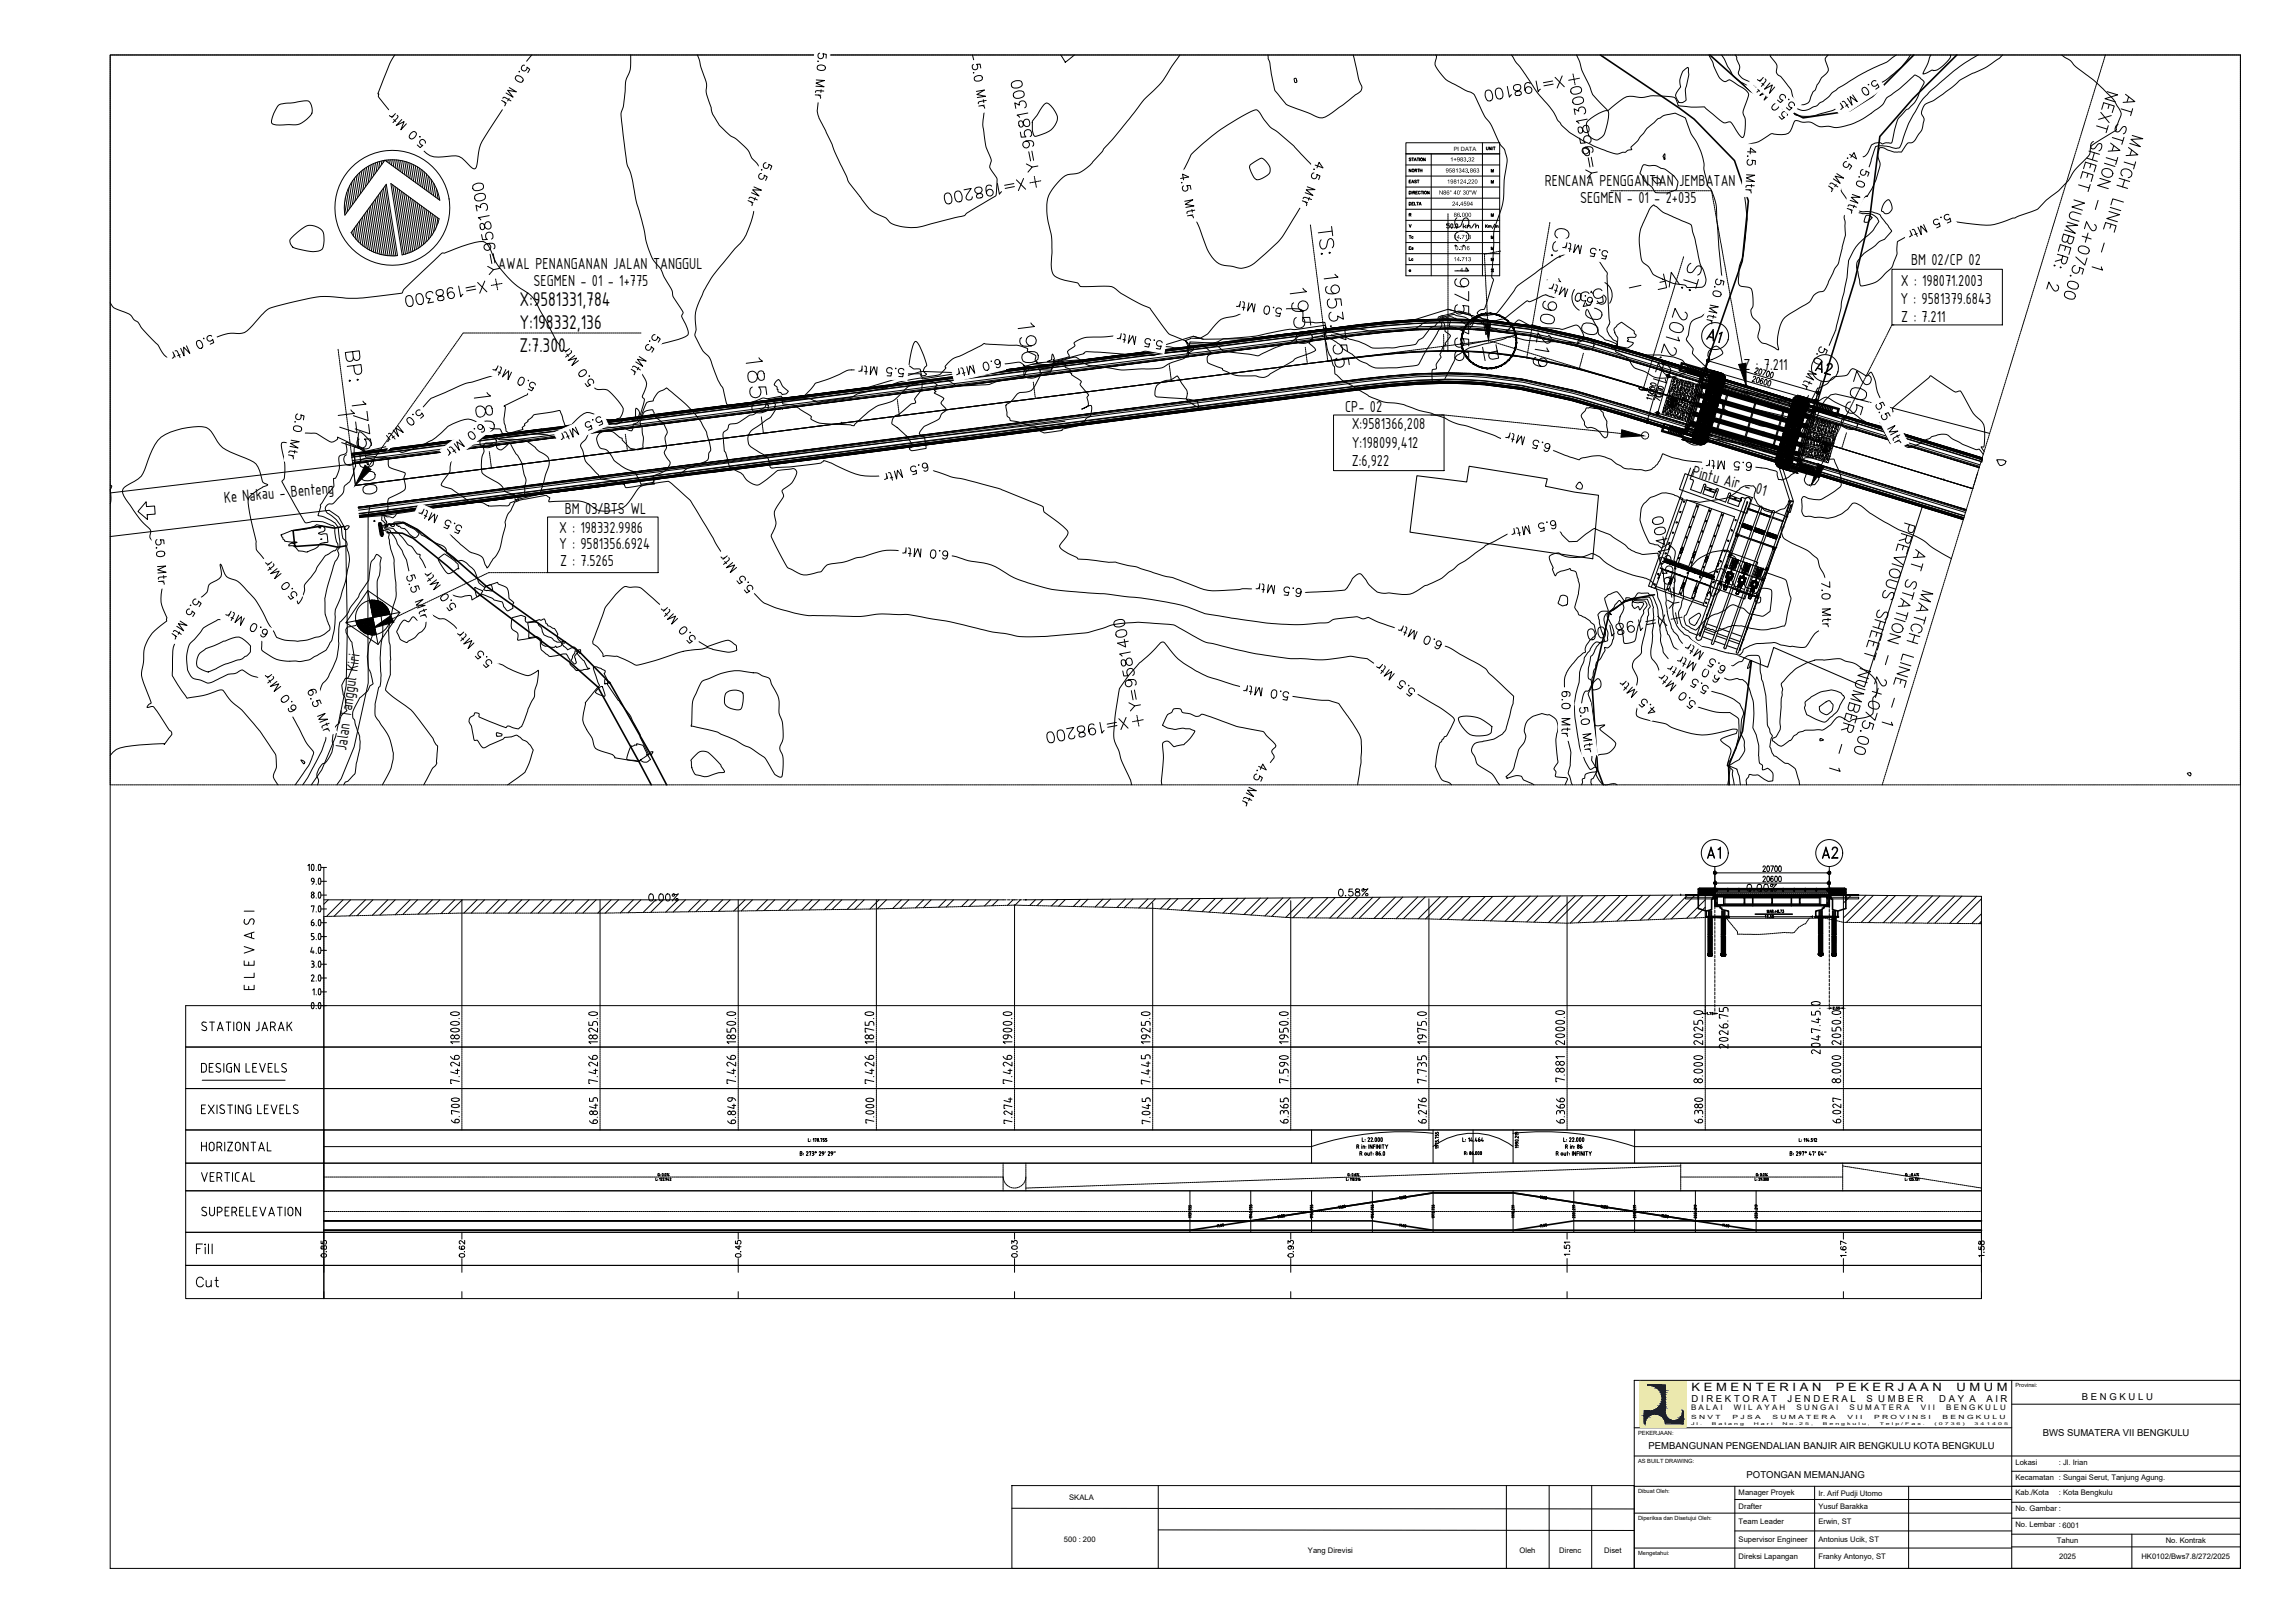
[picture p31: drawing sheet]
<svg xmlns="http://www.w3.org/2000/svg" width="420mm" height="297mm" viewBox="0 0 420 297" stroke-linecap="round" stroke-linejoin="round" font-family="sans-serif">
<defs><g id="words">
<g font-size="7.9">
<text x="241.7" y="64.2" transform="rotate(-90 241.7 64.2)">1950</text>
<text x="67.4" y="86.4" transform="rotate(-90 67.4 86.4)">1775</text>
</g>
<g font-size="7.5">
<text x="191.6" y="70.6" transform="rotate(-90 191.6 70.6)">1900</text>
<text x="141.8" y="76.9" transform="rotate(-90 141.8 76.9)">1850</text>
<text x="92.1" y="83.3" transform="rotate(-90 92.1 83.3)">1800</text>
</g>
<g font-size="6.2">
<text x="270.2" y="67.4" transform="rotate(-90 270.2 67.4)">SC: 1975.755</text>
<text x="275.5" y="67.4" transform="rotate(-90 275.5 67.4)">PI</text>
</g>
<g font-size="5.7">
<text x="311.5" y="63.9">A1</text>
<text x="331.6" y="69.8">A2</text>
</g>
<g font-size="5.3">
<text x="316.1" y="158.4" transform="rotate(-90 316.1 158.4)">A1</text>
<text x="332.7" y="158.4">A2</text>
<text x="55.4" y="163.7">9.0</text>
<text x="55.7" y="166.2">8.0</text>
<text x="55.7" y="173.6">5.0</text>
<text x="55.7" y="171.1">6.0</text>
<text x="55.7" y="168.6">7.0</text>
<text x="55.7" y="183.8">1.0</text>
<text x="55.7" y="181.3">2.0</text>
</g>
<text font-size="4.9" x="34.9" y="236.7">Cut</text>
<text font-size="4.4" x="135.8" y="199.7" transform="rotate(-90 135.8 199.7)">7.426</text>
<text font-size="4" x="244.1" y="165.1">0.58%</text>
<g font-size="3.9">
<text x="95.1" y="56">X:9581331,784</text>
<text x="95.1" y="60.2">Y:198332,136</text>
<text x="95.1" y="64.4">Z:7.300</text>
</g>
<g font-size="3.5">
<text x="299.2" y="72.7">C</text>
<text x="187.3" y="231.4" transform="rotate(-90 187.3 231.4)">0.03</text>
</g>
<g font-size="3.1">
<text x="282.8" y="34.1">RENCANA PENGGANTIAN JEMBATAN</text>
<text x="289.3" y="37.2">SEGMEN - 01 - 2+035</text>
<text x="257.2" y="42.7">V</text>
<text x="257.2" y="44.8">Tc</text>
<text x="272" y="44.8">M</text>
<text x="91.2" y="49.2">AWAL PENANGANAN JALAN TANGGUL</text>
<text x="97.7" y="52.3">SEGMEN - 01 - 1+775</text>
<text x="257.2" y="50.8">e</text>
<text x="348" y="52.3">X : 198071.2003</text>
<text x="349.9" y="48.4">BM 02/CP 02</text>
<text x="347.9" y="55.7">Y : 9581379.6843</text>
<text x="348.1" y="58.9">Z : 7.211</text>
<text x="319.2" y="67.7">Z : 7.211</text>
<text x="246.3" y="75.4">CP- 02</text>
<text x="299.5" y="72.7">L</text>
<text x="247.5" y="78.6">X:9581366,208</text>
<text x="247.5" y="81.9">Y:198099,412</text>
<text x="247.5" y="85.3">Z:6,922</text>
<text x="309.7" y="87.1" transform="rotate(15 309.7 87.1)">Pintu Air - 01</text>
<text x="41.1" y="92" transform="rotate(-5 41.1 92)">Ke Nakau - Benteng</text>
<text x="103.4" y="94.1">BM 03/BTS WL</text>
<text x="102.4" y="97.5">X : 198332.9986</text>
<text x="102.4" y="100.5">Y : 9581356.6924</text>
<text x="102.6" y="103.7">Z : 7.5265</text>
<text x="63.4" y="137.4" transform="rotate(-82 63.4 137.4)">Jalan Tanggul Kiri</text>
</g>
<g font-size="2.1">
<text x="309.7" y="254.6">K E M E N T E R I A N</text>
<text x="336.1" y="254.6">P E K E R J A A N</text>
<text x="358.2" y="254.6">U M U M</text>
</g>
<g font-size="1.7">
<text x="309.7" y="256.5">D I R E K T O R A T</text>
<text x="327.3" y="256.5">J E N D E R A L</text>
<text x="341.7" y="256.5">S U M B E R</text>
<text x="355" y="256.5">D A Y A</text>
<text x="363.6" y="256.5">A I R</text>
<text x="381.1" y="256.2">B E N G K U L U</text>
<text x="374" y="262.8">BWS SUMATERA VII BENGKULU</text>
<text x="301.8" y="265.2">PEMBANGUNAN PENGENDALIAN BANJIR AIR BENGKULU KOTA BENGKULU</text>
<text x="319.8" y="270.4">POTONGAN MEMANJANG</text>
</g>
<g font-size="1.4">
<text x="309.6" y="258.1">B A L A I</text>
<text x="317.4" y="258.1">W I L A Y A H</text>
<text x="328.9" y="258.1">S U N G A I</text>
<text x="338.6" y="258.1">S U M A T E R A</text>
<text x="351.6" y="258.1">V I I</text>
<text x="356.3" y="258.1">B E N G K U L U</text>
<text x="369" y="268.1">Lokasi</text>
<text x="376.9" y="268.1">: Jl. Irian</text>
<text x="195.7" y="274.6">SKALA</text>
<text x="318.3" y="273.7">Manager Proyek</text>
<text x="332.9" y="273.7">Ir. Arif Pudji Utomo</text>
<text x="369" y="270.9">Kecamatan : Sungai Serut, Tanjung Agung.</text>
<text x="369" y="273.7">Kab./Kota</text>
<text x="376.9" y="273.7">: Kota Bengkulu</text>
<text x="318.3" y="276.1">Drafter</text>
<text x="318.3" y="278.9">Team Leader</text>
<text x="332.9" y="276.1">Yusuf Barakka</text>
<text x="332.9" y="279">Erwin, ST</text>
<text x="369" y="276.6">No. Gambar :</text>
<text x="369" y="279.5">No. Lembar : 6001</text>
<text x="194.8" y="282.1">500 : 200</text>
<text x="239.5" y="284.2">Yang Direvisi</text>
<text x="278.2" y="284.2">Oleh</text>
<text x="285.5" y="284.2">Direnc</text>
<text x="293.7" y="284.2">Diset</text>
<text x="318.3" y="282.2">Supervisor Engineer</text>
<text x="318.3" y="285.3">Direksi Lapangan</text>
<text x="332.9" y="282.2">Antonius Ucik, ST</text>
<text x="332.9" y="285.4">Franky Antonyo, ST</text>
<text x="376.6" y="282.3">Tahun</text>
<text x="377" y="285.3">2025</text>
<text x="392" y="285.3">HK0102/Bws7.8/272/2025</text>
<text x="396.5" y="282.3">No. Kontrak</text>
</g>
<g font-size="1.1">
<text x="266.1" y="27.7">PI DATA</text>
<text x="266.7" y="49.8">- 4.0</text>
</g>
<g font-size="1">
<text x="369" y="253.9">Provinsi:</text>
<text x="299.9" y="262.6">PEKERJAAN:</text>
<text x="309.6" y="259.8">S N V T</text>
<text x="317.2" y="259.8">P J S A</text>
<text x="324.5" y="259.8">S U M A T E R A</text>
<text x="338.2" y="259.8">V I I</text>
<text x="343.1" y="259.8">P R O V I N S I</text>
<text x="355.7" y="259.8">B E N G K U L U</text>
<text x="299.9" y="267.7">AS BUILT DRAWING:</text>
<text x="299.9" y="273.3">Dibuat Oleh:</text>
<text x="299.9" y="278.2">Diperiksa dan Disetujui Oleh:</text>
<text x="299.9" y="284.6">Mengetahui:</text>
</g>
<g font-size=".7">
<text x="309.6" y="260.9">J l .</text>
<text x="313.4" y="260.9">B a t a n g</text>
<text x="321.1" y="260.9">H a r i</text>
<text x="326.3" y="260.9">N o . 2 5 ,</text>
<text x="333.7" y="260.9">B e n g k u l u ,</text>
<text x="344.1" y="260.9">T e l p / F a x .</text>
<text x="354.2" y="260.9">( 0 7 3 6 )</text>
<text x="361.5" y="260.9">3 4 1 4 0 5</text>
</g>
</g></defs>
<!-- layer: Jalan -->
<g fill="none" stroke="#000" stroke-width=".18">
<path d="M20.2 10.1h390v276.9h-390zM154.1 77.5h.1M195 77.1l-125.2 15.2-2.1 .4-.3 1.9v30.4l-2.6 11.7-2.3 5.8-.8 1.1M332.4 76.9l1.1-2.8 .7-.9 1-.9 .9-.2 28.2 7.2M20.2 98.2l40.1-4.8 1.7 1.2 1.3 2.3 .3 18.3-.2 10.3-2 9.3-2.5 6.1-1.9 2.7M67.2 84.6l-47 5.6M355.9 87.8h.1M299.2 252.6h111v34.4h-111zM368.3 252.6v34.4h41.8M368.3 257h41.9M185.3 271.9h113.9v15.1h-113.9zM185.3 276l113.9 .2"/>
<path d="M212 271.9v15.1M212 280l87.2 .1M275.8 271.9v15.1M283.6 271.9v15.1M291.4 271.9v15.1M299.2 266.5h111M299.2 272h111M299.2 261.3h69.1M299.2 276.9h69.1M317.6 274.4h50.7M317.6 272v15M332.2 272v15"/>
<path d="M349.4 272v15M368.3 269.3h41.9M368.3 274.9h41.9M368.3 277.9h41.9M299.2 283.3h69.1M317.6 280.2h50.7M368.3 283.1h41.8M368.3 280.8h41.8M390.3 280.8v6.2"/>
</g>
<path d="M300.3 252.8l8.3 8.4v-8.4zM300.3 252.8l8.3 8.4h-8.3z" fill="#f4ee51" stroke="#f4ee51" stroke-width=".18"/>
<path d="M300.3 252.8h8.3v8.4h-8.3zM308.6 252.8v8.4" fill="none" stroke="#f4ee51" stroke-width=".18"/>
<g fill="#002080" stroke="#002080" stroke-width=".18">
<path d="M301.6 253.4l3.3 .2v-.2zM301.6 253.4l3.3 .2h-3.3z"/>
<path d="M302.3 253.6l2.6 .1v-.1zM302.3 253.6l2.6 .1z"/>
<path d="M302.7 253.7l2.2 .2v-.2zM302.7 253.7l2.2 .2h-1.8z"/>
<path d="M303.1 253.9l1.8 .2v-.2zM303.1 253.9l1.8 .2h-1.4z"/>
<path d="M303.5 254.1l1.4 .4v-.4zM303.5 254.1l1.4 .4h-1.1z"/>
<path d="M303.8 254.5l1.1 .3v-.3zM303.8 254.5l1.1 .3h-.9z"/>
<path d="M304 254.8l.9 .4v-.4zM304 254.8l.9 .4h-.7z"/>
<path d="M304.2 255.2l.7 .5v-.5zM304.2 255.2l.7 .5h-.6z"/>
<path d="M304.3 255.7l.6 .4v-.4zM304.3 255.7l.6 .4h-.6z"/>
<path d="M304.3 256.1l.6 .4v-.4zM304.3 256.1l.6 .4h-.7z"/>
<path d="M304.2 256.5l.7 .4v-.4zM304.2 256.5l.7 .4h-.9z"/>
<path d="M304 256.9l.9 .4v-.4zM304 256.9l.9 .4h-1.1z"/>
<path d="M303.8 257.3l1.1 .3v-.3zM303.8 257.3l1.1 .3h-1.4z"/>
<path d="M303.5 257.6l1.4 .3v-.3zM303.1 257.9l.4-.3 1.4 .3z"/>
<path d="M303.1 257.9l1.8 .2v-.2zM302.7 258.1l.4-.2 1.8 .2z"/>
<path d="M302.7 258.1l2.2 .1v-.1zM302.3 258.2l.4-.1 2.2 .1z"/>
<path d="M308 258.2l.2 .3v-.3zM308 258.2l.2 .3h-.2z"/>
<path d="M301 258.2l3.9 .4v-.4zM301 258.2l3.9 .4h-3.9z"/>
<path d="M301 258.6l3.9 .2v-.2zM301 258.6l3.9 .2h-3.9z"/>
<path d="M308 258.5l.2 .3v-.3zM308 258.5l.2 .3h-.2z"/>
<path d="M303 258.8h1.9zM303 258.8h1.9z"/>
<path d="M301 258.8h2zM301 258.8h1.7z"/>
<path d="M303.4 258.8l1.5 .1v-.1zM303.4 258.8l1.5 .1z"/>
<path d="M301 258.8l1.3 .1 .4-.1zM301 258.8l1.3 .1h-1.3z"/>
<path d="M303.7 258.9h1.2zM303.7 258.9h1.2z"/>
<path d="M308 258.8l.2 .2v-.2zM308 258.8l.2 .2h-.3z"/>
<path d="M303.7 258.9l1.3 .2-.1-.2zM303.7 258.9l1.3 .2h-1z"/>
<path d="M301 258.9l1 .2 .3-.2zM301 258.9l1 .2h-1z"/>
<path d="M304 259.1l1.1 .1-.1-.1zM304 259.1l1.1 .1h-.9z"/>
<path d="M304.2 259.2l.9 .1v-.1zM304.2 259.2l.9 .1z"/>
<path d="M301 259.1l.7 .2 .3-.2zM301 259.1l.7 .2h-.7z"/>
<path d="M307.9 259l.3 .3v-.3zM307.9 259l.3 .3h-.5z"/>
<path d="M304.3 259.3l.9 .1-.1-.1zM304.3 259.3l.9 .1h-.8z"/>
<path d="M307.7 259.3l.5 .2v-.2zM307.7 259.3l.5 .2h-.6z"/>
<path d="M304.4 259.4l1 .2-.2-.2zM304.4 259.4l1 .2h-.9z"/>
<path d="M301 259.3l.5 .3 .2-.3zM301 259.3l.5 .3h-.5z"/>
<path d="M304.5 259.6h.9zM304.5 259.6h.9z"/>
<path d="M307.6 259.5l.6 .2v-.2zM307.3 259.7l.3-.2 .6 .2z"/>
<path d="M304.6 259.6l1.1 .2-.3-.2zM304.6 259.6l1.1 .2h-1z"/>
<path d="M307.3 259.7l.9 .2v-.2zM307.1 259.9l.2-.2 .9 .2z"/>
<path d="M304.7 259.8l1.2 .1zM304.7 259.8l1.2 .1z"/>
<path d="M301 259.6l.3 .3 .2-.3zM301 259.6l.3 .3h-.3z"/>
<path d="M304.7 259.9h1.2zM304.7 259.9h1.2z"/>
<path d="M307.1 259.9l1.1 .1zM306.8 260h1.4z"/>
<path d="M306.8 260h1.4zM306.6 260h1.6z"/>
<path d="M304.7 259.9l1.5 .1zM304.7 259.9l1.5 .1z"/>
<path d="M306.6 260h1.6zM306.5 260h1.7z"/>
<path d="M304.8 260h1.7zM304.8 260h1.7z"/>
<path d="M304.8 260l3.4 .2v-.2zM304.8 260l3.4 .2h-3.4z"/>
<path d="M301 259.9l.2 .3 .1-.3zM301 259.9l.2 .3h-.2z"/>
<path d="M304.8 260.2l3.4 .4v-.4zM304.8 260.2l3.4 .4h-3.3z"/>
<path d="M301 260.2l.2 .4v-.4zM301 260.2l.2 .4h-.2z"/>
</g>
<!-- layer: sungai -->
<path d="M293 10.1l14.3 9.6 2.9 2.1 7.3 7.6 2.6 7.4-1.1 11-7.5 21.4M313 10.1l7.5 6.6 9.6 4.9 8.5-1.3 4.2-2.6 7.6-7.6M358.2 10.1l-8 8-6.1 6.9-1.8 14.7-2.8 11.7-7.4 23.9M63 96.4l-1.8 .3-2.3-.4-5.2 .8 .3 2.9 5.4-.4 2.4 .5 1.5-.2M70.6 96l3.3-.4 2.5 1.3 6.6 5.1 6.1 5.3 17 12 5.6 5.7 7.4 13.1 2.9 5.5M70.9 97.5l2.8 .1 1.9 .9 6.3 5.1 6.2 5.5 16.2 12.1 5.2 4.5 9.7 17.9M302.9 108.8l-3.9 .8-1.4 .4-2.9 2-3.2 13.4 1 15.6 1 2.6M320.7 120.9l-1.7 12.9-2.5 6.4 .1 3.4" fill="none" stroke="#000" stroke-width=".3"/>
<!-- layer: 0 -->
<g fill="#000" stroke="#000" stroke-width=".18">
<path d="M67.7 109.9h1l-1 .2zM68.4 116.2l.5-.1zM316.1 167.8l.2-.1zM331.6 167.7l.2 .1z"/>
<path d="M65.2 113.6l.1 .5 3.1-.6zM65.2 113.6l3.1-.6 .1 .5z"/>
<path d="M65.3 114.1l.2 .5 3-.6zM65.3 114.1l3.1-.6 .1 .5z"/>
<path d="M65.5 114.6l.3 .4 2.7-.6zM65.5 114.6l3-.6v.4z"/>
<path d="M65.8 115l.3 .3 2.5-.4zM65.8 115l2.7-.6 .1 .5z"/>
<path d="M66.1 115.3l.4 .3 2.2-.4zM66.1 115.3l2.5-.4 .1 .3z"/>
<path d="M66.5 115.6l.4 .3 1.8-.3zM66.5 115.6l2.2-.4v.4z"/>
<path d="M66.9 115.9l.5 .2 1.4-.3zM66.9 115.9l1.8-.3 .1 .2z"/>
<path d="M67.7 110.1v.1l1.5-.2zM67.7 110.1l1-.2 .5 .1z"/>
<path d="M67.7 110.2l.1 .3 1.8-.3zM67.7 110.2l1.5-.2 .4 .2z"/>
<path d="M67.8 110.5l.1 .3 2.2-.4zM67.8 110.5l1.8-.3 .5 .2z"/>
<path d="M67.4 116.1l.5 .1 .9-.2zM67.4 116.1l1.4-.3v.2z"/>
<path d="M67.9 110.8v.4l2.5-.5zM67.9 110.8l2.2-.4 .3 .3z"/>
<path d="M67.9 111.2l.1 .4 2.8-.5zM67.9 111.2l2.5-.5 .4 .4z"/>
<path d="M68 111.6l.1 .5 3-.6zM68 111.6l2.8-.5 .3 .4z"/>
<path d="M68.1 112.1l.1 .4 3.1-.5zM68.1 112.1l3-.6 .2 .5z"/>
<path d="M68.2 112.5l.1 .5 3.1-.6zM68.2 112.5l3.1-.5 .1 .4z"/>
<path d="M67.9 116.2l1-.1zM67.9 116.2l.9-.2 .1 .1z"/>
<path d="M67.7 109.9h1zM67.7 109.9l.5-.1z"/>
</g>
<g fill="none" stroke="#000" stroke-width=".18">
<path d="M63.1 37.2l.3 1.8M63.3 36.1l.4 2.5M63.5 35.2l.5 3M63.8 34.6l.5 3.2M64 34l.6 3.4M64.3 33.5l.6 3.5M64.6 33l.6 3.6M64.9 32.6l.5 3.6M65.2 32.3l.5 3.5M65.5 31.9l.5 3.5M65.8 31.6l.5 3.4M66.1 31.4l.5 3.2"/>
<path d="M66.4 39.7l.9 5.9M66.4 31.1l.5 3.1M66.7 39.3l.9 6.5M66.8 30.8l.4 3M67 38.9l1.1 7.1M67.1 30.6l.4 2.8M67.2 38.5l1.2 7.7M67.4 30.4l.4 2.6M67.5 38.1l1.3 8.2M67.7 30.3l.4 2.3M67.8 37.7l1.4 8.7M68.1 30.1l.3 2.1"/>
<path d="M68.1 37.3l1.5 9.3M68.4 29.9l.3 1.9M68.4 36.9l1.5 9.7M68.7 36.5l1.6 10.2M68.7 29.8l.3 1.6M69 36.1l1.7 10.7M69.1 29.7l.2 1.2M69.3 35.7l1.7 11.1M69.4 29.6l.2 .9M69.6 35.3l1.8 11.5M69.8 29.5l.1 .6M69.9 34.9l1.9 11.9"/>
<path d="M70.1 29.4l.1 .3M70.2 34.5l1.9 12.3M70.5 29.3h.1M70.5 29.3a8.8 8.8 0 0 0-7.4 10.1M70.5 29.3a8.8 8.8 0 0 1 10 7.3l-10-7.3-7.4 10.1M70.5 34.1l2 12.7M70.7 33.7l2.1 13.1a8.8 8.8 0 0 1-8.5-4.2zM70.8 29.3l.1 .3M71.2 29.3l.1 .6M71.5 29.3l.2 .9M71.6 33.6l8.8 6.4a8.8 8.8 0 0 1-6.8 6.6zM71.9 29.2l.2 1.3"/>
<path d="M71.9 33.8l2 12.8M72.3 29.3l.2 1.5M72.3 34.1l1.9 12.4M72.6 29.3l.3 1.8M72.7 34.4l1.9 12M73 29.3l.3 2.1M73.1 34.7l1.8 11.6M73.3 29.4l.4 2.3M73.5 35l1.7 11.2M73.7 29.4l.4 2.6M73.9 35.3l1.7 10.7M74.1 29.5l.4 2.8"/>
<path d="M74.3 35.6l1.6 10.2M74.5 29.6l.4 3M74.7 35.9l1.5 9.7M74.8 29.8l.5 3.1M75.1 36.2l1.5 9.3M75.2 29.9l.5 3.3M75.5 36.5l1.4 8.7M75.6 30.1l.5 3.4M75.9 36.8l1.3 8.2M76 30.3l.6 3.5M76.3 37.1l1.3 7.6M76.4 30.5l.6 3.5"/>
<path d="M76.8 37.4l1.1 7.1M76.8 30.8l.6 3.5M77.2 37.7l1 6.4M77.2 31.1l.6 3.5M77.6 38l.9 5.8M77.6 31.4l.6 3.5M78 38.3l.8 5.1M78 31.8l.6 3.4M78.4 38.6l.7 4.4M78.5 32.3l.5 3.2M78.8 38.9l.6 3.7M78.9 32.8l.5 3"/>
<path d="M79.2 39.2l.5 2.9M79.4 33.5l.4 2.6M79.6 39.5l.3 2M79.9 34.5l.3 1.9M80 39.8l.2 1.1M64.6 42.2l.1 1.1M64.9 41.7l.3 2.1M65.2 41.3l.4 3M65.5 40.9l.5 3.8M65.8 40.5l.7 4.5M66.1 40.1l.8 5.2M346.4 49.3h20.2v10.2h-20.2z"/>
<path d="M244.1 76h20.3v10.1h-20.3zM100.2 94.6h20.3v10.2h-20.3zM67.3 108.1l5.9 4-4 5.8-5.9-3.9zM67.3 108.1l1.9 9.8M73.2 112.1l-9.9 1.9M316.1 167.6v.4M316.1 168h15.1M316.3 167.8h6.8M323.2 167.6h.1v.4M323.7 167.6h-.2v.1a.14 .14 0 0 1 .2 0 .14 .14 0 0 1 0 .2 .14 .14 0 0 1-.2 0M323.9 167.9h.1M324.3 167.6h-.2v.1a.14 .14 0 0 1 .2 .1 .14 .14 0 0 1 0 .2 .14 .14 0 0 1-.2-.1"/>
<path d="M324.5 167.6l.2 .2v.2l-.3-.1 .3-.2zM324.8 167.8h6.8M331.8 167.6v.4"/>
<circle cx="71.8" cy="38" r="10.5"/>
<circle cx="68.3" cy="113" r="3.2"/>
</g>
<!-- layer: Bangunan -->
<g fill="none" stroke="#000" stroke-width=".19">
<path d="M69.3 96l.3 1.9M69.4 96.1h.1M69.4 96h.1M69.5 95.9v.1M69.5 96.2h.1M69.5 96.7v.1zM69.5 95.9h.1M69.5 96.1l.1 .8M69.5 96.8h.1M69.5 96.8v.2M69.5 95.9l-.1-.2v.3M69.5 95.9l-.1 .1"/>
<path d="M69.5 96.8l.1 .3M69.5 97v.1M69.5 97.1l.1 .1zM69.5 96.3h.1M69.5 97h.1M69.5 96.9l.1 .1M69.5 96.9h.1M69.5 96.3l.2 .7v-.1M69.6 96.2v.1M69.6 96.2h-.1M69.6 96.1h.1M69.6 96v.1"/>
<path d="M69.6 95.9v.1M69.6 96.2h.1M69.6 96.9h.1M69.6 96h.1M69.6 95.9h.1M69.6 96.9v.1M69.6 96.3h.1M69.6 96.4h.1M69.6 96.3v.1M69.6 97l.1 .7M69.6 97h.1M69.6 96.4l.1 .5z"/>
<path d="M69.6 96.4l.1 .5M69.7 95.9h.1M69.7 95.8h-.2M69.7 96.4l.1 .5M69.7 97l.1 .6M69.7 96.2l-.1 .2M69.7 96.2h.1M69.7 96.3h.1M69.7 95.9l-.1-.2 .1 .3M69.7 96.1v.1M69.7 96.1l.1 .1M69.7 96.3h-.1h.1"/>
<path d="M69.7 96.3h-.1M69.7 96.3l-.1 .1M69.7 97.8h.1M69.7 97.7h.1M69.7 96.1h.1M69.7 96.9l.1 .5M69.7 97.6h.1M69.7 96.2l.1 .6M69.7 96.2v.1M69.7 96.2l.1-.2-.2-.1-.2 .1 .1 .2M69.7 97.9h.1M69.7 96h.1"/>
<path d="M69.7 96.2l-.2 .1M69.7 97.9l.1 .2v-.2M69.8 97.9h.1M69.8 96h.1M69.8 96.9l.1 .5zM69.8 97.8h.1M69.8 96.1h.1M69.8 97.5h.1h-.1M69.8 97.5h.1M69.8 97.5v.1M69.8 96.1l.2 1.6M69.8 97.7h.1"/>
<path d="M69.8 97.6h.1M69.8 97.4v.1M69.9 96.9h-.2M69.9 97.9h.1M69.9 98h.1M69.9 97.4v.2M69.9 96.8v.1M69.9 96.9h-.3M69.9 96.9l.1 .7M69.9 97.8h.1M69.9 97.5v.1M69.9 97.6h.1"/>
<path d="M69.9 97.4h.1M69.9 97.5h.1M69.9 95.9l.3 1.9M70 97.6h.1M69.9 97.5l-.1 .1M69.9 97.5l.1 .1M70 97.6l.1 .2-.2 .1-.2-.1 .1-.2M70 97.9h.1M70 97.6h-.1M70 97.6h-.2M70 97.7v.1M70 97.8h.1"/>
<path d="M70 97.6v.1M70 97.9v.2M70 97.7h.1M70 98.1h-.1M70.1 97.7h.1M70.1 97.8h.1M70.1 97.8l-.1 .3M259.4 87.1l9.1 1.1 .5-2.9 14.3 2.3-.4 1.4 5.4 1.1 4.4 .5-1.1 11.7-33.5-4.9zM305.5 99.3h.2v.2l-.2-.1zM305.7 99.9h.1h-.1l-.1 .1 .2 .1-.2-.1zM305.8 99.9l3-8.4 8.8 3.1-3 8.4M306.2 97.4h.2l-.1 .2h-.1z"/>
<path d="M306.9 95.5l.2 .1-.1 .1h-.2zM307.4 90.2h.1M307.5 91l.6 .2-5.8 16.2M307.6 93.6h.1v.2h-.2zM307.6 90.4h.1M307.7 90.9h.1M308.2 91.7l.2 .1v.2l-.2-.1zM308.5 86.7l12.3 4.4-1 2.9-12.3-4.4zM308.7 98.2l.2 .1-.1 .2-.2-.1zM309.4 96.4h.1v.2l-.2-.1zM309.5 85.7l-7.7 21.6 .5 .1M309.6 84.4h.1"/>
<path d="M310 94.5h.2l-.1 .2h-.2zM310.1 85.9l-.7 1.8 .5 .1 .1 .3-.5 1.5 1.9 .7 .6-1.7 .3 .1-.1 .4M310.7 92.6l.2 .1-.1 .1h-.2zM310.7 92.1l-3 8.3 .3-.1 .1 .3M310.9 99.1h.2v.2h-.2zM311.1 92.3l-3 8.3M311.6 97.2h.2l-.1 .2h-.1zM312.1 89.5l1.9 .7M312.1 89.4l-.3 1 1.8 .7 .4-1M312.1 89.2v.1M312.2 89.1l2 .7-.2 .3-2-.7zM312.3 95.3h.2l-.1 .2h-.2z"/>
<path d="M313 93l-3 8.3 .3-.1 .1 .2M313 93.4l.2 .1-.1 .1h-.2zM313.2 99.9h.2l-.1 .2h-.2zM313.4 93.1l-3 8.4-.2 .1 .1 .1-.3 .4h.1l-.8 2.3 1.9 .7 .8-2.3M313.9 98l.2 .1-.1 .1h-.2zM314.1 89.9v.1M314.6 96.1h.1v.2h-.2zM314.6 89.7v-.2l-.3-.1-.2 .4M314.6 89.7l-.6 1.5 1.9 .7 .6-1.5 .2-.2 .1 .3M315.2 94.2l.2 .1v.2l-.2-.1zM315.3 93.8l-3 8.3M315.6 93.9l-3 8.4"/>
<path d="M316.3 98.9h.2v.2l-.2-.1zM316.6 91.2l1.9 .6M316.7 90.8l-.1 .1M316.7 91l-.4 1 1.9 .7 .4-1M316.7 90.7l2.1 .7-.2 .4-2-.8zM316.8 90.5v.2M317 97h.2l-.1 .2-.2-.1zM317.7 95.1h.2l-.1 .2h-.2zM317.8 97.5h.2l-.1 .2-.1-.1zM317.9 97.7l.4 .1-.1 .4-.4-.1zM317.9 97.7l7.2 2.6-3.3 9.1-7.1-2.6zM318 97.9l6.9 2.4-3.1 8.9-6.9-2.5z"/>
<path d="M318.5 95.6l.1 .2-.2-.1zM318.5 95.8l-.6 1.7M318.7 91.6h.1M318.8 96.4l1.9 .6M318.9 96.1l1.9 .7M319 95.9l1.9 .7M319 91.1h-.1l-.2 .3M319 95.7l1.9 .7-.2 .7-1.9-.7zM319 91.1l.6 .2M319.1 95.8l-.3 .6M319.1 95.8l-.2 .6M319.2 93.7l.1 .1v.1l-.2-.1z"/>
<path d="M319.2 93.9l-.6 1.7M319.2 95.8l-.3 .7M319.2 95.8l-.2 .7M319.3 95.8l-.2 .7M319.3 95.9l-.2 .6M319.4 95.9l-.2 .6M319.5 95.9l-.3 .6M319.5 95.9l-.2 .7M319.5 91.3a.52 .52 0 0 1 .6-.2 .52 .52 0 0 1 .4 .5M319.6 91.3l-9.1 25.4a.52 .52 0 0 0 .3 .5 .52 .52 0 0 0 .6-.2M319.6 95.9l-.3 .7M319.6 96l-.2 .6"/>
<path d="M319.7 96l-.3 .6M319.7 96l-.2 .7M319.8 96l-.2 .7M319.8 91.8l.2 .1-.1 .1h-.1zM319.8 92l-.6 1.7M319.9 96.1l-.2 .6M319.9 92l-1.9 5.5M320 93l-.1 .2M320 96.1l-.3 .6M320 96.1l-.2 .7M320.1 96.1l-.3 .7M320.1 98.6l-3.1 8.8"/>
<path d="M320.1 96.1l-.2 .7M320.2 96.2l-.2 .6M320.3 96.2l-.3 .6M320.3 92.1l1.9 .7M320.3 96.2l-.2 .7M320.4 97l.2-.7-.2 .7M320.4 96.2l-.3 .7M320.4 96.3l-.2 .6M320.5 96.3l-.2 .6M320.5 91.6l-.5 1.4 1.9 .7 .3-.9M320.5 98.8l-3.1 8.8M320.7 96.3l-.2 .7"/>
<path d="M320.8 96.4l-.3 .6M320.8 96.4l-.2 .6M320.9 96.4l-.3 .7M321.1 97.2l1.9 .6M321.2 96.9l1.8 .7M321.2 97.3l.3-.7-.2 .7M321.2 96.7l1.9 .7M321.3 96.5l1.9 .7-.3 .7-1.8-.7zM321.3 96.6l-.2 .6M321.4 96.6l-.2 .6M321.6 96.7l-.3 .6M321.6 96.7l-.2 .6"/>
<path d="M321.7 96.7l-.3 .7M321.7 96.7l-.2 .7M321.8 96.7l-.2 .7M321.8 93.8l-1.9-.6-8.5 23.8M321.8 93.8l-1.6 4.7M321.8 96.8l-.2 .6M321.9 93.7l-.1 .1M321.9 96.8l-.2 .6M322 96.8l-.2 .7M322.1 96.8l-.3 .7M322.1 96.8l-.2 .7M322.2 96.9l-.3 .6"/>
<path d="M322.2 92.8l.3-.2 .1 .3 1.9 .7M322.2 96.9l-.2 .6M322.3 93.8l-.1 .2M322.3 93.8l1.8 .7M322.3 96.9l-.2 .7M322.4 99.4l-3.1 8.8M322.4 97l-.2 .6M322.5 97l-.3 .6M322.5 97l-.2 .6M322.6 97l-.3 .7M322.6 97l-.2 .7M322.7 97.1l-.2 .6"/>
<path d="M322.8 99.6l-3.2 8.8M322.8 97.1l-.2 .7M322.8 99.4l1.7-4.6 1.9 .7-8.5 23.8M322.9 97.1l-.3 .7M322.9 97.1l-.2 .7M323 97.2l-.3 .6M323 97.2l-.2 .6M323.1 97.2l-.2 .6M323.1 97.2l-.2 .7M323.3 98l1.9 .6M323.4 97.7l1.9 .7M323.5 97.5l1.9 .7"/>
<path d="M323.6 97.4l1.9 .6-.3 .7-1.9-.7zM323.6 97.4l-.2 .6M323.7 97.4l-.3 .7M323.7 97.4l-.2 .7M323.8 97.4l-.3 .7M323.8 97.5l-.2 .6M323.9 97.5l-.2 .6M323.9 97.5l-.2 .7M324 97.5l-.2 .7M324.1 97.5l-.3 .7M324.1 94.7l-1.6 4.6M324.1 94.7l-1.9-.7-1.7 4.6 4.2 1.5"/>
<path d="M324.1 97.6l-.2 .6M324.1 94.5v.1M324.2 99.4h.1M324.2 97.6l-.3 .6M324.2 97.6l-.2 .7M324.3 97.6l-.3 .7M324.3 97.6l-.2 .7M324.4 97.7l-.2 .6M324.5 93.6l.2-.2 .2 .3M324.5 93.6l-1.9-.7-.3 .9M324.5 93.6l-.4 .9M324.5 97.7l-.2 .6"/>
<path d="M324.5 94.6v.2M324.6 97.7l-.3 .7M324.6 97.7l-.2 .7M324.7 97.8l-.3 .6M324.7 97.8l-.2 .6M324.8 97.8l-.3 .7M324.8 97.8l-.2 .7M324.9 97.8l-.2 .7M325 97.9l-.3 .6M325 97.9l-.2 .6M325.1 97.9l-.3 .7M325.1 97.9l-.2 .7"/>
<path d="M325.2 97.9l-.2 .7M325.2 98l-.2 .6M325.3 98l-.2 .6M325.4 98l-.3 .6M325.4 82.4l.5 .2-.2 1 2.6 8.2-.6 2-.5-.1 .5-1.9-2.5-8zM325.4 98l-.2 .7M325.8 98.2l.2 .1-.1 .1-.1-.1zM325.8 98.4l-.6 1.7M326.1 84.9l25.8 7.9-10.6 32.9-16.6-7.2-1.1 3.6-5.3-2.1M326.4 95.3v.2M326.5 96.3l.1 .2h-.2zM326.5 96.5l-.6 1.7"/>
<path d="M326.7 94.4l-1.8-.7-.4 .9 1.9 .7M327.2 94.4l.1 .1v.1h-.2zM327.2 94.6l-.6 1.7M327.5 92.2l-1.1 3.1M327.8 92.5l.2 .1-.1 .1h-.1zM327.9 92.7l-.7 1.8M327.9 92.3l-9.6 27.1M328 92.4l-.1 .2M301.4 107h.1M301.4 106.9h.1M302.3 107.4l.6 .2M302.9 106.8l.1 .1v.2l-.2-.1z"/>
<path d="M302.9 107.6l9.7 3.5M303.1 107.5l-.3 .1M303.2 101h.1M303.5 104.9l.2 .1-.1 .2-.2-.1zM303.7 105.9l-.1-.1v-.1l.1 .1v-.5h.2l.4-1.1 1.9 .7-.4 1.1M303.7 105.9l-.6 1.6M303.7 105.7h-.1l-.1 .1 .2 .2M303.8 101.5h.1M304 104l.3 .1zM304.2 103l.2 .1-.1 .2-.2-.1zM304.3 104l.1 .2zM304.4 102.7l.3 .1z"/>
<path d="M304.7 102.5l.1 .1M304.7 102.5l.2 .2M304.7 102.8l.1 .1zM304.8 102.3h.1M304.8 102.3l-.1 .2M304.8 102.5h.1M304.9 101.2h.2l-.1 .2h-.2zM304.9 102.6h.1M304.9 102.5h.1M304.9 102.7h.1M304.9 102.5l-.1 .1M304.9 102.4h.1"/>
<path d="M304.9 102.3h-.2l.3 .1M305 102.4h.1M305 102.7h.1M305 102.5h.1M305 102.6h.1M305 102.2l1.9 .7M305 102.7l.8 .3M305.1 102.6h.1M305.1 102.7h.1M305.1 102.4h.1M305.2 102.4h.1M305.2 102.5h.1"/>
<path d="M305.1 102.6v.1M305.1 102.4l1.5 .5M305.2 102.7h.1M305.2 102.7l.5 .2M305.2 102.6v.1M305.2 102.6h.1M305.2 102.5l-.2-.2-.1 .2v.2h.2M305.2 102.6l.6 .2M305.2 102.5h-.1M305.2 102.4v.1M305.2 104.4l-.8-.3 .8 .3M305.2 102.5v.2"/>
<path d="M305.2 102.5l.7 .3M305.2 102.5v.1M305.2 104.4l.1 .1zM305.2 102.7l.1-.1-.1 .1M305.3 102.6h.1M305.3 107.7l.2 .1-.1 .2-.2-.1zM305.3 104.4l.9 .3-.9-.2M305.3 102.7l.5 .2-.5-.2M305.3 102.7h.1M305.3 102.7l.5 .2M305.4 102.6h.1M305.4 102.6l-.1 .1"/>
<path d="M305.6 106.6l-.1 .1 .1-.1M305.6 103l-.1-.1 .2 .1M305.6 103h.1M305.6 106.4l.2 .1-.1 .1h-.1M305.6 106.4l.2 .1-.3 .1M305.7 103.2l-.9-.3 .8 .3M305.7 103.2v.1zM305.7 103h.1M305.7 102.9h.2M305.8 100.1l-.3 .2v.2h.1l-.8 2.3 1.9 .6 .8-2.2M305.8 103.2l.8 .3-.9-.2M305.8 106l.1 .1v.1h-.2l-.1 .2"/>
<path d="M305.8 106h.1l-.2 .2M305.8 103l.1 .1h-.1M305.8 103h.1M305.8 103l.7 .2M305.8 102.9v.1M305.8 102.9h.1M305.8 102.9h-.1M305.9 106.5l.1 .1-.1-.1-.1 .2 .1 .1zM305.9 102.9l.6 .3M305.9 102.9l.4 .1zM305.9 102.9l.4 .1M305.9 106.8l-.3 .2-.1-.3-.4 1.3-1.9-.7"/>
<path d="M305.9 102.7l-.1 .2M305.9 103.1l.1 .1zM305.9 102.8l.5 .2M305.9 102.7h.1M305.9 106.8l-.5 1.3 1.9 .7 .5-1.3 .1 .3 .3-.2M305.9 102.8l.6 .2M305.9 102.7v.2M306 105.8l.2 .1-.1 .2-.2-.1zM306.2 106.1l.4-1.1 1.8 .7-.4 1.1 .2 .1-.2 .1M306.2 106.1l-.2 .1 .1 .1-.1 .3M306.2 106.1h-.2l.1 .2M306.2 104.7v.1z"/>
<path d="M306.3 104.8h.1zM306.3 103l.1 .1M306.3 103h.1M306.4 103h.1M306.4 103l-.5-.2 .4 .2M306.4 103.1h.1M306.4 103v.1M306.4 103.1l.1 .1M306.5 104.8v.1zM306.5 103.2h.1M306.5 103l-.1 .1M306.5 103h.1"/>
<path d="M306.5 103h-.1M306.5 103.1v.1M306.5 103.1h.1M306.5 103.2v.1M306.5 103v.2M306.6 104.8v.2zM306.6 103.2h.1M306.6 103.3h.1M306.6 103.1h.1M306.6 103h.1M306.6 103h.2v.2l-.2 .1-.1-.2M306.6 103.5l.1 .1z"/>
<path d="M306.6 103.9l.2 .1v.2l-.2-.1zM306.6 102.9h.1M306.7 103.1h.1M306.7 103.3h.1M306.7 103.3l.5 .2M306.7 103.2h.1M306.7 103.6h.1zM306.7 103h.1M306.7 102.9l-.1 .1M306.8 103.3h.1M306.8 103.2h.1M306.8 103.1v.1"/>
<path d="M306.8 103l.2 .1M306.8 103v.1M306.8 103h.1M306.8 103.1h.1M306.8 103.1h.2M306.9 103.1h.1M306.9 103.6l.1 .1zM306.9 103.1v.2M306.9 103.3l.2 .1M306.9 103.3v.1M307 103.6l.1 .1zM307 103.1l.2 .1"/>
<path d="M307.1 103.2h.1M307 103.2v.1zM307 103.1l.3 .1M307 103.1h.1M307.1 103.3h.1M307.2 103.3h.1M307.1 103.4h.1M307.2 103.5h.1M307.2 103.2h.1M307.2 103.4v.1M307.3 103.3v.1M307.3 103.5h.1"/>
<path d="M307.3 103.3h.1M307.3 103.4h.1M307.3 103l1.9 .7M307.3 103.5l.7 .4-.2-.1M307.3 102l.2 .1-.1 .2-.1-.1zM307.3 103.4v.1M307.4 103.2h.1M307.4 103.2h-.1M307.4 103.4v.1M307.4 103.4h.1M307.4 103.5h.1M307.4 103.3h.1"/>
<path d="M307.4 103.2l1.5 .5M307.4 103.5l.7 .3M307.4 103.2v.1M307.5 103.3l-.2-.1-.2 .1 .1 .2h.2M307.5 103.3h.1M307.5 103.3h-.1M307.5 103.5h.1M307.5 103.5h-.1M307.5 103.4h.1M307.5 105.2l-.9-.2 .9 .3M307.5 103.3l-.1 .2M307.5 103.3v.1"/>
<path d="M307.5 103.4l-.1 .1M307.5 103.2v.1M307.5 105.2l.1 .1zM307.5 103.3l.7 .3M307.5 103.4v.1M307.5 103.4l.1 .1M307.6 103.4l-.1 .1 .1-.1M307.6 103.4h.1M307.6 101v.2h-.1h.1zM307.6 108.5l.2 .1-.1 .2-.2-.1zM307.6 103.5h.1M307.6 105.3l.8 .3"/>
<path d="M307.6 103.5l.5 .2M307.6 105.2l.8 .3M307.6 103.4l.5 .2zM307.6 103.4l.5 .2M307.6 103.4v.1M307.6 100.8v.2M307.7 100.5h.1M307.7 100.5l.1 .3h-.2M307.7 100.5l.1 .2v.1h-.2M307.7 103.8h.1zM307.8 101.1h.2h-.2l-.1 .2h.2h-.2zM307.8 107.4h.1"/>
<path d="M307.9 101.3l-.8 2.3 1.8 .7 .9-2.3M307.9 107.2l.1 .1-.2 .1 .2-.1zM307.9 100.7h.2h-.2v.1l.1 .1-.1-.1zM307.9 104l-.8-.3 .8 .3M307.9 104l.1 .1zM308 107l-.1 .2M308 100.1l.2 .1-.1 .2-.2-.1zM308 103.8h.1M308 100.9v.2M308 104.1l.9 .3M308 104l.9 .3M308.1 106.8l.1 .1-.1 .1h-.1"/>
<path d="M308.1 103.8l.7 .3M308.1 103.8h.1M308.1 103.8l.1 .1M308.1 103.7h.1M308.1 103.7h-.1h.1M308.1 100.6v.1M308.1 103.7l.6 .3M308.1 103.7l.5 .1zM308.2 103.5l-.1 .2M308.2 103.9l.1 .1zM308.2 103.9h.1M308.2 103.6l.4 .2z"/>
<path d="M308.2 107.7l-.5 1.2 1.9 .7 .5-1.3M308.2 103.5v.1M308.2 103.6l-.1 .1M308.2 103.6l.6 .2M308.2 107.6v.1M308.3 106.6l.1 .1v.2l-.2-.1zM308.3 107.4l-.2-.1v.2l.1 .1M308.3 107.4l-.2-.1 .1 .3M308.3 106.9h.1h-.1l.1 .3-.2-.2zM308.4 107.2l-.1 .2M308.4 106.9l.4-1.1 1.9 .7-.4 1.1M308.4 105.5l.1 .1z"/>
<path d="M308.5 105.6l.1 .1zM308.6 103.9h.1M308.6 103.8l.1 .1M308.6 103.8h.1M308.7 103.9h.1M308.7 103.8h.1M308.7 105.6l.1 .1zM308.7 103.8v.1M308.7 103.9v.1M308.8 103.9h.1M308.8 104h.1M308.8 104h-.1"/>
<path d="M308.8 103.8h.1M308.8 103.8l-.1 .2M308.8 103.8h-.1M308.8 103.8h.2l.1 .2-.2 .1-.2-.1M308.8 105.6l.1 .2zM308.8 103.7v.1M308.9 103.8h.1M308.9 104.3v.1zM308.9 103.9v.1M308.9 104.1h.1M308.9 103.7h.1M308.9 105.7l.9 .3"/>
<path d="M308.9 105.8l.9 .3M308.9 104.7l.2 .1-.1 .2-.2-.1zM308.9 104.1l.3 .1M308.9 103.9h.1M308.9 104h.1M309 104.4h.1zM309 103.9h.1M309 103.8h.1M309 104h-.1M309 104.1h.1M309 104.1h.2M309 103.8l.3 .1"/>
<path d="M309.1 103.8h.1M309.1 104h.1M309.1 103.9h.1M309.1 104.1h.1M309.1 103.9l.2 .1M309.1 103.8v.1M309.2 104.4v.1zM309.2 103.9h.1M309.2 104.2l.3 .1M309.2 103.9l-.1 .2M309.2 104.1l.2 .1M309.2 104.1v.1"/>
<path d="M309.3 104.4v.1zM309.3 104h.1M309.3 104h.2M309.3 104l-.1 .1M309.3 103.9l.3 .1M309.3 103.9v.1M309.3 104.5l.9 .3M309.4 104.5l.8 .3M309.4 104.1h.1M309.4 104.2h.1M309.5 104.2h.1M309.4 104.2v.1"/>
<path d="M309.4 104.3h.1M309.4 104h.1M309.5 104h.1M309.5 104.1h.1M309.5 104.3h.1M309.5 104.2l-.1 .1M309.5 104.3l.8 .3M309.5 103.8l1.9 .7M309.6 104.1h.1M309.6 104.3h.1M309.6 102.8l.2 .1-.1 .2-.2-.1zM309.6 104h.1"/>
<path d="M309.6 104.1v.1M309.7 104.2h.1M309.7 104.1h.1M309.7 104l1.5 .6M309.7 104.3l-.1 .1M309.7 104.3h.1M309.7 104.3l.6 .2M309.7 104.1l-.1-.1-.2 .1v.2h.2M309.8 104.3h.1M309.8 104.3h-.1M309.8 104.1h.1M309.8 104l-.1 .1"/>
<path d="M309.8 104.2l.1 .1M309.8 106v.1zM309.8 104.1l-.1 .2M309.8 104.2h.1M309.8 104.1l.6 .3M309.8 104.2v.1M309.8 104.1v.1M309.8 101.8l.2 .1-.1 .2-.1-.1h.1zM309.8 109.3l.2 .1v.2l-.2-.1zM309.9 106.1l.8 .3-.9-.3M309.9 104.3l.5 .2zM309.9 104.3h.1"/>
<path d="M309.9 104.2l.5 .3zM309.9 104.2h.1M309.9 104.2v.1M309.9 101.6l-.1 .2M310 101.4h.1M310 101.4l.1 .1-.1 .1h-.1h.1zM310 104.6h.1zM310.1 108.3l.1 .3 .2-.1M310.1 108.3h.1M310.1 104.6l.1 .1M310.1 104.6l.2 .1M310.2 108l.1 .1v.1l-.2 .1 .2-.2z"/>
<path d="M310.2 101.9h-.2v.2h.1M310.2 104.8l.1 .1zM310.2 107.8v.2M310.3 101h.2l-.1 .2-.2-.1zM310.3 104.6h.1M310.3 104.6v.1M310.3 104.5l.1 .1M310.3 104.5v.1M310.3 104.8l.8 .4-.8-.3M310.3 104.7h.1M310.3 107.6l.2 .1-.1 .1h-.2l.3-.1zM310.3 104.6l.8 .2"/>
<path d="M310.4 101.5h-.2v.1l.1 .1M310.4 104.5v.1M310.4 104.5h-.1M310.4 104.5h.1M310.4 104.5l.6 .3M310.4 104.5l.5 .2M310.4 104.7l.1 .1zM310.4 104.5l.5 .1M310.4 104.4l.5 .2zM310.5 104.4l-.1 .1M310.5 108.5l-.5 1.3 1.9 .6M310.5 104.4h.1"/>
<path d="M310.5 104.4l.6 .2M310.5 104.4l-.1 .2M310.5 107.4l.2 .1-.1 .2-.1-.1zM310.6 108l-.1 .2-.1-.1 .1 .4M310.7 107.7h-.1l-.1 .2 .1 .1v-.3h.1l.4-1.1 1.9 .7-.4 1.1M310.7 106.3l.1 .2zM310.8 106.4l.1 .1zM310.9 104.7h.1M310.9 104.7l-.5-.2 .6 .2M310.9 104.6h.1M310.9 104.6v.1M311 104.7h.1"/>
<path d="M311 104.6h.1M311 104.6v.1M311 104.6l-.1 .1M311 104.7v.1M311 106.5h.1zM311.1 104.6h.1M311.1 104.6l-.1 .2M311.1 104.7h.1M311.1 104.6h-.1M311.1 104.6h.2l.1 .2-.2 .1-.2-.1M311.1 104.8h-.1M311.1 106.5l.1 .1z"/>
<path d="M311.1 104.8v.1M311.1 104.9h.1M311.1 104.5v.1M311.2 116.2v.2h-.1zM311.2 105.1v.1zM311.2 104.9h.1M311.2 104.6h.1M311.2 104.8h.1M311.2 105.5l.2 .1-.1 .2-.2-.1zM311.2 104.7h.1M311.2 104.9l.3 .1M311.2 105.2h.1z"/>
<path d="M311.2 104.8l.1 .1M311.3 104.6h.1M311.3 104.8v.1M311.3 104.9h.1M311.3 104.7h.1M311.3 104.9h.2M311.3 104.6v.1M311.3 104.6l.5 .2M311.3 104.8h.1M311.4 104.8h.1M311.4 104.7h.1M311.4 104.7l.2 .1"/>
<path d="M311.4 104.6l-.1 .1M311.4 105.2l.1 .1zM311.5 105l.2 .1M311.5 104.7l-.1 .2M311.5 104.9l.2 .1M311.5 104.9v.1M311.5 105.2l.1 .2zM311.6 104.8h.1M311.6 104.7v.1M311.7 104.8h.1M311.6 104.8v.2M311.6 105h.1"/>
<path d="M311.6 116.5l1.9 .7M311.7 104.9h.1M311.7 105h.1M311.7 105.1h.1M311.7 105v.1M311.7 104.8v.1M311.8 104.8h.1M311.8 104.8h-.1M311.8 105.1h.1M311.8 114.3l.2 .1-.1 .1h-.1zM311.8 105h.1M311.8 104.9h.1"/>
<path d="M311.8 104.6l2 .7M311.8 114.5l-.6 1.7M311.8 110.6l.2 .3M311.8 105.1l.8 .3M311.9 103.7h.2l-.1 .2-.2-.1zM311.9 105.1h.1M311.9 104.8h-.1M311.9 104.8h.1M311.9 104.9h.1M311.9 105h.1M311.9 105.1v.1M312 105h.1"/>
<path d="M312 105h-.1M312 104.9h.1M312 104.8h.1M312 104.8l1.5 .6M312 105.1h.1M312 115.6l1.9 .6M312 105.1l.6 .2M312 104.8l-.1 .1M312 104.9l-.2-.1-.2 .1 .1 .2h.2M312 105l1.2 .4M312.1 105.1h.1M312 106.8l-.8-.3 .8 .4"/>
<path d="M312 106.8l.1 .1zM312 104.9v.2M312 104.9v.1M312 104.9l.8 .3M312.1 105l-.1 .1M312.1 105.1l.6 .2M312.1 105h.1M312.1 105v.1l.1-.1M312.1 105v.1M312.1 102.6l.1 .1v.2l-.2-.1 .2-.1zM312.2 105h.1M312.1 106.9l.9 .3"/>
<path d="M312.1 105.1l.6 .2-.6-.2M312.1 115.1l1.9 .7M312.1 105.1l.6 .1-.6-.1M312.2 105l-.1 .1M312.2 102.4l-.1 .2M312.3 102.2h.1M312.3 102.2l.1 .1-.2 .1M312.3 109.5l.6 .3M312.3 102.2v.2h-.1M312.3 102.1l.2-.1 .2 .2M312.3 110.2l.2 .1-.1 .2-.2-.1zM312.3 105.4h.1z"/>
<path d="M312.4 109.1l-.6 1.5M312.4 102.9l-.8 2.3 1.9 .7 .8-2.3M312.4 105.4l.2 .1-.2-.1M312.5 114.2l1.8 .6M312.5 112.4l.1 .1v.1h-.2zM312.5 102.7h-.2v.2h.1M312.5 108.9h.1l-.2 .2h.2v-.2zM312.5 105.6l-.9-.3 .9 .3M312.5 105.6v.1zM312.5 112.6l-.6 1.7M312.5 101.8h.2v.2l-.2-.1zM312.5 105.7l.9 .3"/>
<path d="M312.6 108.7l-.1 .2M312.6 105.6l.8 .3M312.6 105.4h.1M312.6 105.4v.1M312.6 105.5l.2 .1M312.6 102.3h-.1v.4l-.2 .2h.1M312.6 102.3l-.2 .2h.2M312.6 108.4l.2 .1-.1 .1-.1 .1M312.6 108.4l.2 .1-.3 .2M312.6 105.3v.1M312.7 105.4l.1 .1M312.7 105.4l.7 .3"/>
<path d="M312.7 105.4h.1M312.7 105.3v.1M312.7 105.3l-.1 .1M312.7 105.4l.6 .2M312.7 105.3l.5 .2zM312.7 105.3l.5 .2M312.8 105.2l-.1 .1M312.8 105.5v.1zM312.8 105.2l-.1 .2M312.8 105.5v.1M312.8 105.2h.1M312.8 105.2l.6 .2"/>
<path d="M313 105.4h.1M313 108.3l.2 .1-.1 .2-.2-.1zM313 107.2l.1 .1zM313.1 107.2l.3 .1zM313.2 110.5l.1 .1-.1 .1h-.1zM313.2 110.7l-.6 1.8M313.2 105.5h.1M313.2 105.4l.1 .1M313.2 105.4h.1M313.2 105.4v.1M313.3 105.5h.1M313.3 105.4h.1"/>
<path d="M313.3 105.4l-.1 .1M313.3 105.5v.1M313.3 105.6h.1M313.4 105.4h.1M313.4 105.5h-.1M313.4 105.6l-.1 .1M313.4 105.6h.1M313.4 105.7h.1M313.4 105.4l-.1 .2M313.4 105.4h-.1M313.4 105.4h.2l.1 .2-.2 .1-.2-.1M313.4 105.5h.1"/>
<path d="M313.4 105.6v.1M313.4 105.9l.1 .1zM313.4 105.4v.1M313.5 105.7h.1M313.5 105.6l-.1 .1M313.5 105.6h.1M313.5 106l.3 .1zM313.5 105.5h.1M313.6 105.7h.1M313.6 105.4h.1M313.6 105.5h.3h-.2M313.6 105.6h.1"/>
<path d="M313.6 105.5h.1M313.6 105.7v.1M313.6 105.4v.1M313.6 106.4l.2 .1v.2l-.2-.1zM313.6 105.7l.2 .1-.3-.1M313.7 105.6h.1M313.7 105.5h.1M313.7 105.7h.1M313.8 105.6l-.1 .1M313.8 108.7h.2l-.1 .1zM313.9 108.8l-.7 1.8M313.9 117.3l1.9 .7"/>
<path d="M314.2 116.4l1.9 .6M314.3 104.5l.2 .1v.2l-.2-.1zM314.4 115.9l1.9 .7M314.4 103.4l.1 .3-.2-.1 .2-.1zM314.5 103.2l-.1 .2M314.5 106.8h.2l-.1 .1h-.1zM314.5 106.9l-.6 1.8M314.6 103l.1 .1-.1 .2-.1-.1h.1zM314.6 106.9l-3.3 9.5M314.7 115l1.9 .7M314.8 106.4l.4 .2-.2 .3-.3-.1zM315 102.6l.2 .1-.1 .2-.2-.1z"/>
<path d="M315.2 106.4l1.9 .7M315.4 100.6l6.4 2.3-2.4 6.7-6.4-2.3zM315.5 107.8l.2 .1M315.6 107.3l.6 .2M315.7 107.3h.1M315.6 107.3h.1M315.7 107.3l.5 .2M315.7 100.7l.1 .1v.2l-.2-.1zM315.7 107.3h-.1M315.7 107.3l-.1 .1M315.7 107.3l-.2 .5 .2 .1M315.9 103.4l.4 .1-.2 .4-.4-.2z"/>
<path d="M315.9 106.5h.1M316 106.5h.1M316 106.5l.5 .2M316 106.5h-.1M316 106.4h.1M316 106.4v.1M316 105.7h.1M316 106.2v.1M316 106.2h.1M316 106.2l.3 .1M316 106.5l-.3 .8M316 106.3h.1"/>
<path d="M316 106.3h.3M316.1 105.5h.1M316.1 105.4h.1M316.1 106.1l.6 .1M316.1 106.3h.2M316.1 106.3l-.4 1M316.1 105.2h.1M316.1 105.1l.3 .1zM316.1 106.3l-.1 .2M316.1 105.1h.1M316.1 103.9l6.5 2.3M316.1 105.9h.1"/>
<path d="M316.1 105h.2l.1-.2 .8 .3v.6h-.2l-.1 .2-.8-.3zM316.2 105.9h.1M316.1 107.5l-.1 .5-.2-.1M316.1 118.2l2 .6M316.2 107.5h.1M316.2 105.6l.1 .1zM316.2 105.1h.1M316.2 105.9l.5 .2M316.2 105.1l-.1 .1M316.2 105.9h-.1M316.2 105.8h.1M316.2 107.4h.1"/>
<path d="M316.2 105.2h.1M316.2 106.2l.1 .1M316.2 107.4v.1M316.2 107.5v.1M316.2 105.8v.1M316.2 106.1v.1M316.2 106.5h.1M316.2 106.1h.1M316.2 105.9v.1M316.2 106.1l.1 .1M316.2 106.4l.1 .1M316.2 105.1v.1"/>
<path d="M316.3 105.4h.1M316.2 106.4h.1h-.1M316.2 106.4l.1 .1zM316.2 106.4h.1M316.3 106.4h.1M316.2 106.4h.1zM316.3 104.9h.1M316.3 106.3l.1 .1-.1-.1M316.3 106.3h.1M316.3 106.4h-.1M316.3 106.3l.1 .1M316.3 105.1a.46 .46 0 0 1 .5-.2 .46 .46 0 0 1 .3 .5l.1 .1v.1h-.2a.46 .46 0 0 1-.6 .1 .46 .46 0 0 1-.2-.6v.1"/>
<path d="M316.3 105.3h.1M316.3 105.1h-.2v.1l.1 .1M316.3 105.2h.1M316.3 104.6l1.1 .4-.4 1.1-1.1-.4zM316.3 106.1h.1M316.3 106.2h.1M316.3 105.2v.1M316.3 106.2v.1M316.3 105.2a.35 .35 0 0 0 .2 .5 .35 .35 0 0 0 .5-.2M316.3 105.6h.1zM316.3 106.5l-.1-.1 .1 .1M316.3 106.5h.1"/>
<path d="M316.3 105.2a.35 .35 0 0 1 .5-.2 .35 .35 0 0 1 .2 .4v.1M316.3 104.7h.1M316.4 104.7h.1M316.3 106.4v.1M316.3 106.2l-.2-.1-.1 .1M316.4 106.4h.1M316.4 106.4l-.1-.1 .1 .1M316.4 106.1l-.1 .1M316.4 106.3l.2 .1M316.4 106.1v.1M316.4 106.4l.2 .1M316.4 105v.1z"/>
<path d="M316.4 106.1h.1M316.4 106.3h.1M316.4 105.5l-.2 .4 .2-.4M316.4 105.5l-.2 .4M316.4 106.3v.1M316.4 106.2l-.1 .1M316.4 104.8l.8 .3v.6h-.2l-.1 .2-.8-.3v-.6h.2zM316.4 106.2h.1M316.4 106.2l.3 .1M316.4 106.1l.3 .1M316.4 106.2v.1M316.4 106.2v.2"/>
<path d="M316.4 104.9l.7 .2-.2 .7-.7-.2zM316.4 106.7l-.3 .7M316.5 106.7h.1M316.5 104.8l.1 .1zM316.5 105.8h.1M316.5 105.9h.1M316.5 106.6h.1M316.5 106.1h-.2h.2M316.5 117.2l1.9 .6M316.5 106.1h.1M316.5 106.6v.1M316.5 106.2l-.1 .1"/>
<path d="M316.5 105.7h.1M316.5 106.4l.1 .1M316.5 106.2h.1M316.5 106.4l-.3 1M316.5 106.4l-.1 .2M316.5 104l.7-1.9 1.1 .4-.7 1.9M316.5 101.5l.4 .1-.1 .4-.4-.2zM316.6 104.8h.1M316.5 106.4h.1M316.6 104.9v.1zM316.5 104.8h.1M316.6 106.4h.1"/>
<path d="M316.6 106.4v.1M316.6 106.5h.1M316.7 106.1h.1M316.7 116.7l1.8 .7M316.7 106.1l-.1 .1M316.7 106v.1M316.7 106.2h.1M316.7 106.2v.1M316.7 106h.1M316.7 106.3l-.1 .1M316.7 105.7l.1 .1zM316.8 105.9h.1"/>
<path d="M316.7 105.8l.2 .1zM316.8 103.5h.1M316.8 104.7h.2M316.8 104.7l.2 .1M316.8 103.4v.1M316.8 104.7h.1M316.8 104.7l-.1 .3M316.8 104.9v.1zM316.8 104.8h.1M316.9 104.9h.1M316.8 102l6.4 2.3M316.8 105.6l-.1 .5"/>
<path d="M316.8 104.6h.1M316.9 105.6h.1M316.9 104.7l-.1 .3M316.9 107.6l-3.6 10.1 .1 .2 .3-.1 3.6-10.1 4.2 1.5M317 106h.1M316.9 104.8h.1M316.9 104.8v.2M317 105.5l.2 .1zM317 103.4l-.3 .7M317 105.1h-.1zM317 104l.3 .1zM317 115.8l1.9 .7"/>
<path d="M317 104.7h.1M317 104.8h.1M317 105.5h.1M317 105.3h.1M317 103.9l.3 .1-.1 .2-.3-.1zM317 105.4h.1M317 105l.2 .1zM317.1 105.8h.1M317 103.4v.2l.5 .2 .1-.2M317 104v.1M317 104.7v.1M317.1 105.5h-.1"/>
<path d="M317.1 105.4h.1M317.1 104l-.3 .6M317.1 104l.1 .1-.2 .6M317.1 103.1v.1M317.1 105.5h.1M317.1 105h.1M317.1 104h-.1M317.1 103.8h.1M317.1 104.1h.1M317.1 103.7v.1M317.1 105.5v.1M317.1 103.9h.2l-.1 .1"/>
<path d="M317.1 103.9v.1M317.1 103.2h.1M317.1 104h.1M317.1 103.8l.2 .1-.2-.1M317.1 105.6h.1M317.2 105.6h.1M317.2 102.3h.1M317.2 104h.1M317.2 103.7l-.1 .1M317.2 105.5h.1M317.2 103.3h.1M317.2 102.3v.1"/>
<path d="M317.2 105.5v.1M317.2 104.1h.1M317.2 103.3v.1M317.2 103.2h.1M317.2 103.8h.1M317.2 103h.1M317.3 105.2h.1M317.2 103.1h.1M317.2 103.1v.1M317.2 103.1l-.1 .1M317.2 102.9l.3 .1h-.3M317.2 102.9h.1"/>
<path d="M317.2 103.2v.1M317.2 103.4h.4M317.2 103.4h.1M317.2 103v.1M317.3 103h.1M317.3 102.1l.9 .4v.2l-1-.3zM317.3 104.1l-.3-.1 .2 .1M317.3 104.1h.1M317.3 104.1h-.1M317.3 102.6l-.2 .6M317.3 103.9h-.1M317.3 102.9h.1"/>
<path d="M317.3 102.8v.1M317.3 103.9h.1M317.3 103.9v-.1v.1M317.3 103v.1M317.4 105.1h.1M317.3 102.9v.1M317.4 102.6v-.1l-.2-.1-.4 1 1 .3 .3-.9-.2-.1M317.4 103.3h.1M317.4 103.8l-.1 .1M317.4 103.1l.1 .1M317.4 102.7v.2M317.4 102.6v.1"/>
<path d="M317.5 103.1h.1M317.5 103h.1M317.5 107.2l1.9 .7M317.5 102.6h-.1M317.5 102.6l.2 .1M317.5 103.7h.1M317.6 103.7h.1M317.6 103.3l-.1 .1M317.6 103.4h.1M317.6 103.3h.1M317.6 103.2h.1M317.6 103.7l-.2 .6"/>
<path d="M317.7 103.2h.1M317.7 103.2v.1M317.7 103.2h-.1M317.7 103.3h.1M317.7 103.3h-.1M317.7 103.1h.1M317.7 103.1l-.1 .1M317.7 103h.1M317.7 103.2l.1 .1M317.7 102.7l.1 .1M317.7 102.9v.1M317.7 102.3l-.8 2.4"/>
<path d="M317.7 102.9h.1M317.8 103.8h.1M317.8 103l-.1 .1M317.8 102.8l-.1 .1M317.8 103.1h.1l-.2 .6-.1-.1zM317.8 103.3l-.2 .1M317.8 102.9h.1M317.8 102.8h.1M317.8 103.8v.1M317.8 102.9l.2 .1zM317.8 102.8v.1M317.8 108.6l.2 .1"/>
<path d="M317.8 102.9l.2 .1M317.8 102.8l.1 .1M317.8 102.9v.1M317.9 103l-.2 .1M317.9 119.3l.1 .2 .3-.1M317.9 102.7l.2 .1-.2-.1-.1 .2M317.9 102.7l.2 .1M317.9 102.9l-.1 .1M317.9 102.7l-.1 .1M317.9 108.1h.1M317.9 108.1l.6 .2M317.9 102.7l-.1 .2"/>
<path d="M318 108.1h.1M317.9 102.7l.1 .2M317.9 108.1v.1M317.9 102.7v.2M318 108.1l-.2 .5M318 108.1h-.1M318 108.2l-.2 .5M318 102.8v.2l.1-.2M318.2 102.7h.1M318.2 107.3h.1M318.2 107.3l.6 .2M318.2 107.2h.1"/>
<path d="M318.2 107.2l.1 .1M318.2 106.5h.1M318.3 106.5h.1M318.3 107.3h.1M318.2 107.2v.1M318.3 107.3h-.1M318.3 107.3l-.3 .8M318.3 107l.1 .1M318.3 107h.1M318.3 107.1l.3 .1M318.3 107l.2 .1M318.3 106.3h.1"/>
<path d="M318.4 106.3h.1M318.3 107v.1M318.4 105.9l.2 .2zM318.4 106.9l.5 .1M318.4 107.1l.1 .1M318.4 106.9h-.1M318.4 107.1l-.4 1M318.4 107.1l-.1 .2M318.4 106h.1M318.4 105.9h.1M318.4 105.8h.2l.1-.2 .8 .3-.1 .6h-.1l-.1 .2-.8-.3zM318.4 108.3l-.2 .5-.2-.1"/>
<path d="M318.4 106.7h.1M318.4 108.3h.1M318.4 106.5h.2zM318.4 106.7l.6 .2M318.4 105.9v.1M318.4 106.6h.1M318.5 106h.1M318.5 106.6h.1M318.5 106.7h.1M318.5 107h.1M318.5 108.3h.1M318.5 106.8v-.1v.1"/>
<path d="M318.5 106.6v.1M318.5 107v.1M318.5 108.2h.1M318.5 106.9l-.1 .1M318.5 118.8l.1 .1v.1h-.2zM318.5 107.3h.1M318.5 106.9h.1M318.5 108.3l-.1 .1M318.5 106.6l-.1 .1M318.5 106.9l.1 .1M318.5 106.1a.46 .46 0 0 0 .3 .5 .46 .46 0 0 0 .5-.2M318.5 105.9v.1"/>
<path d="M318.6 106.2h.1M318.5 107.2h.1M318.5 107.2l.1 .1zM318.5 105.9v.2M318.5 106.7v.1M318.5 107.2l.1 .1M318.5 108.3h-.1M318.6 105.7h.1M318.5 107.2h.1h-.1M318.5 107.1h.1M318.5 106.1h.1M318.5 105.9h-.1l-.1 .2h.2"/>
<path d="M318.5 105.7h.1M318.5 105.9a.46 .46 0 0 1 .6-.2 .46 .46 0 0 1 .3 .5l.1 .1v.2l-.2-.1M318.6 107.1h.1M318.6 106h.1M318.6 106.1h.1M318.6 107h.1M318.6 106l-.1 .1M318.6 107l-.1 .1M318.6 105.4l1.1 .4-.4 1.1-1.1-.4zM318.6 106.5l.1-.1zM318.6 107.3h.1M318.6 106.9h.2z"/>
<path d="M318.6 107v.1M318.6 106.1a.35 .35 0 0 0 .2 .4 .35 .35 0 0 0 .4-.2M318.6 105.5h.1M318.6 107.2h.1M318.6 107l-.1 .2M318.6 106a.35 .35 0 0 1 .4-.2 .35 .35 0 0 1 .3 .4M318.6 106.9v.1M318.6 107.2h.3M318.6 106.9h.1M318.6 107l-.3-.1v.1l.2 .2M318.6 107.2h.2M318.7 105.9h.1"/>
<path d="M318.7 106.9h.1M318.6 106.3l-.1 .4M318.6 107.1l.1 .1M318.7 107l-.1 .1M318.7 107h.1M318.7 107l.3 .1-.1 .1-.3-.1M318.7 107v.1M318.7 107l-.1 .2M318.7 105.7l.7 .2-.2 .7-.7-.2zM318.7 107.5h.1M318.7 105.6l.2 .1zM318.7 106.6h.1"/>
<path d="M318.8 106.7h.1M318.7 107.4h.1M318.7 107.1h.1M318.8 107.4h.1M318.8 107.5h.1M318.8 107.4l-.1 .1M318.8 107v.1M318.8 107.2v.1M318.8 107h.1M318.8 107.2l-.1 .2M318.8 107.2l-.4 1.1 .3-.8M318.8 106.5v.1z"/>
<path d="M318.8 105.7l.1 .1zM318.8 105.6h.1M318.9 105.6h.1M318.8 107.2h.1M318.9 107.2h.1M318.9 107.3h.1M318.9 107.2l-.1 .1M318.9 106.9h.1M318.9 106.9v.1M318.9 106.8v.1M318.9 107v.1M318.9 106.8l.1 .1"/>
<path d="M319 106.9h.1M319 106.8h.1M319 106.5v.1zM319 106.8v.1M319 106.6l.2 .1zM319.1 104.3h.1M319 105.4l.3 .2zM319 104.3h.1M319 105.5h.1M319.1 105.8h.1M319 105.8h.1M319.1 106.5l-.2 .4"/>
<path d="M319.1 105.5h-.1M319.1 105.7h.1M319.1 105.5l-.1 .3M319.1 105.4h.1M319.2 116.9v.2h-.1zM319.2 106.4v.1zM319.2 105.5l-.1 .3M319.2 117.1l-.7 1.8M319.2 108.4l-3.6 10.1 .1 .2 .3-.1 3.6-10.1M319.2 105.9h.1zM319.3 106.8h.1M319.2 105.6l-.1 .2"/>
<path d="M319.2 104.2l-.2 .7M319.3 106.3h.2zM319.3 106.3h.1M319.3 106.1h.1M319.3 104.7l.3 .1-.1 .2-.3-.1zM319.3 104.9h.1M319.3 106.2v.1M319.3 105.8l.1 .1zM319.3 106.6h.1M319.3 104.3l-.1 .1 .6 .2v-.2M319.3 104.8h.1M319.3 104.8l-.2 .6"/>
<path d="M319.3 104.6l.1 .1M319.3 103.9l.1 .1M319.4 106.4h.1M319.4 106.3h.1M319.4 105.8h.1M319.4 104.9h.1M319.4 104.5v.1M319.4 106.3v.1M319.4 104.7l-.1 .1 .2 .1v-.2M319.4 104.7h.1M319.4 104l.1 .1M319.4 104.8h.1"/>
<path d="M319.4 104.5v.1v-.1M319.4 104v.1M319.4 104h.1M319.4 103.1l.1 .1M319.4 104.1h.1M319.5 103.2h.1M319.4 103.1v.1M319.5 104.1v.1M319.5 106.3h.1M319.5 106.4h.1M319.5 104h.1M319.5 103.8h.1"/>
<path d="M319.5 104.6h.1M319.5 106.3l-.1 .1M319.5 106.4h-.1M319.5 102.9l-.7 1.9 1.1 .4 .6-1.9M319.5 104l-.1 .1M319.5 106.1h.1M319.5 104.8v.1l-.2-.1 .2 .1M319.5 104.9l-.2 .7M319.5 104.1h.1M319.5 103.9h.1M319.5 103.9v.1M319.5 103.9l-.1 .1"/>
<path d="M319.5 103.7l.3 .1-.1 .1-.2-.1M319.5 103.5l-.1 .5M319.5 104.2h.1M319.5 103.7h.1M319.5 104.9h.1M319.5 104.7l-.1-.1 .1 .1M319.5 103.8v.1M319.5 104.2l.2 .1M319.5 104.7h.1M319.5 103.5h.1M319.6 103.7h.1M319.6 103.6l-.1 .1"/>
<path d="M319.6 103.8l-.1 .1M319.6 104.7h-.1M319.6 105.9h.1M319.6 105.8h.1M319.6 103.8v.1M319.6 103.7v.1M319.6 104.6v.1M319.6 104.6l-.1 .1M319.6 103.4l.1-.1-.3-.1-.3 1 1 .3 .3-.9M319.6 104.1h.1M319.7 104.1h.1M319.7 103.5l-.1 .2"/>
<path d="M319.7 103.5l.4 .1M319.7 103.9l.1 .1M319.7 103.9h.1M319.8 108l1.8 .7M319.8 103.8h.1M319.8 104.6h.1M319.8 104.2l-.1 .1M319.8 104.2h.1M319.8 115l.2 .1-.1 .1h-.1zM319.8 104.5h.1M319.8 104.1v.1M319.8 115.2l-.6 1.8"/>
<path d="M319.8 104.1h.1M319.9 104.2h.1M319.9 104.1h.1M319.9 104.1v.1M319.9 104l-.1 .1M319.9 104h.1M319.9 104.5l-.2 .6M319.9 104l.1 .1M320 104h.1M320 104h-.1M320 103.9l-.1 .1M320 103.8v.1"/>
<path d="M320 104.1h.1M320 104.1l-.1 .1M320 103.9h.1M320 104v.1M320 103.8h.1M320 103.7h.1M320 104.6h.1M320 103.1l-.8 2.4M320 103.6v.2M320 103.9h.1l-.1 .6-.2-.1zM320 103.6h.1M320 104.6v.1"/>
<path d="M320.1 103.6h.1M320.1 103.7h.1M320.1 109.4l.2 .1M320.1 109.4l.2-.4-.2 .5M320.1 103.7l.2 .1-.2-.1M320.1 103.6l-.1 .1M320.1 103.7l-.1 .1M320.1 103.7l.1-.2-.1 .2 .2 .1v-.2l-.1 .1M320.1 103.7l.1-.2v.2M320.1 103.6l.1 .1M320.1 103.5l.2 .1-.2-.1v.2M320.1 103.5l.2 .1"/>
<path d="M320.2 103.7l-.2 .2M320.2 103.5l-.1 .1M320.2 103.5l.2 .1M320.2 109h.1M320.2 108.9l.6 .2M320.2 108.9h.1M320.2 108.9v.1M320.2 109l.5 .1M320.3 108.9h.1M320.2 108.9l-.1 .5M320.2 103.5v.2M320.3 109.5l.2 .1"/>
<path d="M320.3 103.6h.1M320.4 103.5h.1M320.5 103.5v-.2l-1-.3-.1 .2 1 .4M320.5 108.1h.1M320.5 113.1l.1 .1v.2l-.2-.1zM320.5 108.1l.6 .2M320.5 107.3h.1M320.5 113.3l-.6 1.8M320.5 108v.1M320.5 107.8l.3 .1M320.6 107.9h.1M320.6 107.9l.2 .1"/>
<path d="M320.6 107.8v.1M320.6 107.1h.1M320.6 107.7l.3 .1M320.6 107.7l-.1 .1M320.6 107.9h.2M320.6 106.8l.3 .1zM320.6 107.7h.3M320.6 107.7h.1M320.6 107.7l.6 .2M320.6 107.9l-.3 1M320.6 107.9v.2M320.6 107.9l-.3 1 .2-.8"/>
<path d="M320.6 106.8h.1M320.7 106.8h.1M320.7 106.7h.1M320.7 106.7v.1M320.7 106.7l.1-.1 .1-.2 .9 .3-.1 .6h-.1l-.1 .3-.9-.4zM320.7 109.1l-.2 .5M320.7 107.5h.1M320.7 109.1h.1M320.7 107.5l.6 .2zM320.7 107.5l.6 .2M320.7 108.4h.1M320.7 107.2l.1 .1z"/>
<path d="M320.7 107.5l.6 .2-.6-.2M320.7 107.7l.1-.2-.1 .2M320.7 107.4v.2M320.7 107.4l.1 .1M320.7 106.8l.1 .1M320.7 107.7l.1 .2M320.7 107.4h.1M320.8 107.4h.1M320.7 107.5v.1M320.8 109.1h.1M320.7 109.1v.1M320.7 108.1h.1"/>
<path d="M320.8 107h.1zM320.8 106.8h.1M320.8 106.9h.1M320.8 107.5h.1M320.8 108.1h.1M320.8 108h.1M320.8 107.7h.1M320.8 109.1h-.1M320.8 108l.1 .1-.1-.1M320.8 106.8v.1M320.8 107.4l-.1 .2M320.8 107.5l.1-.4-.1 .4"/>
<path d="M320.8 107.4l-.1 .1M320.8 107.5l-.1 .2M320.8 108l.1 .1M320.8 107.7v.1M320.8 106.5h.1M320.8 108h.1zM320.8 108l.1 .1zM320.8 106.8l-.1 .1M320.8 107.5h-.1M320.8 107.9h.1M320.8 106.7a.46 .46 0 0 1 .6-.2 .46 .46 0 0 1 .2 .5l.2 .1-.1 .2-.1-.1a.46 .46 0 0 1-.6 .2 .46 .46 0 0 1-.3-.5h-.1l.1-.2 .1 .1M320.8 107.8h.1"/>
<path d="M320.8 106.2l1.2 .4-.4 1.1-1.2-.4zM320.8 107.8v.1M320.9 107.8l-.1 .1M320.9 106.9a.35 .35 0 0 0 .2 .4 .35 .35 0 0 0 .4-.2M320.9 106.8h.1M320.9 107.8h.1M320.9 108h.1M320.9 108.1h.1M320.9 108.1h-.1h.1M320.9 107.8l-.1 .2M320.9 106.8a.35 .35 0 0 1 .4-.2 .35 .35 0 0 1 .2 .5M320.9 106.3h.1"/>
<path d="M320.9 108h-.1h.1M320.9 107.7v.1M320.9 107.7l.1 .1M320.9 108h.2M320.9 106.6l.1 .1zM320.9 107.7h.1M320.9 107.9h.1M320.9 108l.2 .1M320.9 107.9l.3 .1M320.9 107.9v.1M320.9 106.4l.9 .3-.1 .6h-.1l-.1 .3-.9-.4 .1-.2-.1-.1zM320.9 107.2v.1z"/>
<path d="M321 107.8l-.1 .1M321 107.7h.1M321 107.7v.1M321 107.8h.1M321 107.7l-.1 .1M321 107.9v.1M321 107.9h.1M321 107.7h.1h-.3h.2M321 107.8l-.1 .2M321 107.8l.2 .1M321 107.7l.2 .1M321 107.8h-.1"/>
<path d="M321 106.5l.7 .3-.3 .6-.7-.2zM321 108.3l-.3 .8M321 108.3h.1M321 106.4l.1 .1zM321 107.4h.1M321.1 107.5h.1M321 107.8v.1M321 108.2v.1M321 107.5h.1M321 108.2h.1M321 108.2l.1 .1M321.1 108.3h.1"/>
<path d="M321.1 108.2h.1M321.1 108h.1M321.1 107.9h.1M321.1 108.2v.1M321.1 108l-.4 1.1M321.1 108l-.1 .2M321.1 107.3l-.1 .1zM321.1 106.4h.1M321.1 106.6h.1M321.1 108v.1M321.2 111.3h.1v.1h-.2zM321.2 108l-.1 .1"/>
<path d="M321.2 107.7h.1M321.2 111.4l-.6 1.8M321.2 107.7l-.1 .1M321.2 107.6v.1M321.2 107.9h.1M321.2 107.6h.1M321.2 107.8v.1M321.2 107.9v.1M321.2 107.3l.1 .1zM321.3 107.7h.1M321.3 107.6l-.1 .1M321.3 107.4l.1 .1z"/>
<path d="M321.3 107.6h.1M321.3 106.3l.3 .1M321.3 105.1h.1M321.3 106.3l-.1 .3M321.3 106.3h.1M321.3 106.6h.1M321.4 106.5h.1M321.4 107.3l-.2 .4M321.4 106.2h.1M321.4 107.3h.1zM321.4 106.3l-.1 .3M321.5 106.7h.1"/>
<path d="M321.5 107.7h.1M321.5 105l-.2 .7M321.5 106.4l-.1 .2M321.5 107.1l.3 .1zM321.5 106.4h.1M321.5 107.1h.1M321.5 106.9h.1M321.5 107.1l.1 .1M321.5 105.6l.3 .1M321.5 105.5l.4 .1-.1 .2-.3-.1zM321.6 107.1h.1M321.6 106.6l.1 .1z"/>
<path d="M321.6 106.4h.1M321.6 105.7l-.2 .6M321.6 105.7h.1M321.6 107v.1M321.6 107.4h.1M321.6 107l-.1 .2M321.6 105.1l-.1 .1 .6 .2v-.1M321.6 108.8l.4 .2-.2 .4-.3-.2zM321.7 106.6h.1M321.6 105.6v-.1h.2v.2l-.2-.1M321.6 105.4v.1M321.6 107.2h.1"/>
<path d="M321.6 106.6h.1M321.6 105.6h.1M321.6 105.4h.1M321.6 105.4l.1-.1v.1M321.6 107.1v.1M321.6 105.3v.1M321.7 107.1l-.1 .1M321.7 107.1h.1M321.7 105.4h.1M321.7 107.2h.1M321.7 105.6h.1M321.7 104l-.3 1 .9 .3 .4-.9-.2-.1-.1 .2"/>
<path d="M321.7 104l.2 .1v.2M321.7 104h.1M321.7 104.9h.1M321.7 104l1 .4M321.7 104.9l.3 .2M321.7 104.8h.1M321.7 103.9l.1-.1 1 .3M321.8 105.4h.1M321.7 104.8v.1M321.8 107.1l-.1 .1M321.8 107.1h.1M321.8 105.8l-.3 .5"/>
<path d="M321.8 107.1v.1M321.8 103.7l-.7 1.9M321.8 104.9h-.1M321.8 104.8l-.1 .1M321.8 106.9h.1M321.8 104.7h.1M321.8 104.7l-.1 .1h.1M321.8 104.6h.1M321.8 104.6v.1M321.8 105.7h.1M321.8 104.3l-.2 .5 .1 .1M321.8 105.5l-.1-.1 .1 .1"/>
<path d="M321.8 109.5l-3.4 9.4M321.8 104.7v.1M321.8 105.5h.1M321.8 109.4h.2l-.1 .2zM321.9 106.7h.1M321.8 104.5h.1M321.8 104.5l.2 .2-.2-.1M321.8 104.4l.1 .1M321.8 104.5l.1 .1M321.9 105.5h-.1M321.9 104.5h.1M321.9 105.4v.1"/>
<path d="M321.9 109.5l-.7 1.8M321.9 104.5h-.1M321.9 104.5l-.1 .2M321.9 104.9h.1M321.9 104.4v.1M321.9 104.2l.4 .1M322 104.3l-.1 .1M322 104.3h.1M322 104.7v.1M322 104.7h.1M322 104.6h.1M322.1 104.6h.1"/>
<path d="M322.1 105.4h.1M322.1 105.3h.1M322.1 105h.1M322.2 105h.1M322.2 105h-.1M322.2 104.8h-.1M322.2 104.8h.1M322.2 104.8v.2l-.1-.1M322.2 104.9h.1M322.2 105.3l-.2 .6M322.2 104.9l-.1 .1M322.2 104.8v.1"/>
<path d="M322.2 104.7v.1M322.2 104.7h.1M322.2 104.6v.1M322.2 104.6h.1M322.3 104.8v.2l-.3 .1M322.3 104.5v-.1l.1 .1v.2M322.3 104.7l-.2 .5 .1 .1 .2-.5M322.3 104.3v.1M322.3 104.6h.1M322.3 105.4h.1M322.3 104l-.9 2.3M322.3 104.5l-.1 .1"/>
<path d="M322.3 104.6v.1M322.3 104.5h.1M322.3 105.4v.1M322.3 104.8h.1M322.3 104.5l.2 .1-.2-.1M322.3 104.4v.1M322.4 104.5h.1M322.4 104.5l-.1 .1M322.4 104.6l-.1 .1M322.4 104.3l.2 .1zM322.4 104.3l.2 .1-.1 .2-.2-.1zM322.4 104.3v.2"/>
<path d="M322.6 104.4l-.1 .2v-.3l-.1 .2M322.6 104.4l-.1 .2M322.7 105.8l.4 .1-.2 .4-.3-.1zM322.7 104.4h.1M322.7 104.3h.1M322.8 104.1h.1M322.8 104.1l-.1 .3M322.8 104.1l-.6 1.9M323.4 103.9l.3 .1-.1 .4-.4-.1zM324.7 100.1l.4 .2-.1 .3-.4-.1zM325.1 100.1h.2l-.1 .2h-.1z"/>
<circle cx="69.6" cy="96.1" r=".05"/>
<circle cx="69.6" cy="96.1" r=".12"/>
<circle cx="69.9" cy="97.7" r=".03"/>
<circle cx="69.9" cy="97.7" r=".12"/>
<circle cx="313.1" cy="89.6" r=".05"/>
<circle cx="313.1" cy="89.6" r=".16"/>
<circle cx="317.7" cy="91.2" r=".05"/>
<circle cx="317.7" cy="91.2" r=".16"/>
<circle cx="305" cy="102.5" r=".05"/>
<circle cx="305" cy="102.5" r=".03"/>
<circle cx="305" cy="102.5" r=".12"/>
<circle cx="306.7" cy="103.1" r=".05"/>
<circle cx="306.7" cy="103.1" r=".12"/>
<circle cx="307.3" cy="103.3" r=".03"/>
<circle cx="307.3" cy="103.3" r=".12"/>
<circle cx="308.9" cy="103.9" r=".05"/>
<circle cx="308.9" cy="103.9" r=".03"/>
<circle cx="308.9" cy="103.9" r=".12"/>
<circle cx="309.6" cy="104.1" r=".05"/>
<circle cx="309.6" cy="104.1" r=".03"/>
<circle cx="309.6" cy="104.1" r=".12"/>
<circle cx="311.2" cy="104.7" r=".05"/>
<circle cx="311.2" cy="104.7" r=".12"/>
<circle cx="311.8" cy="104.9" r=".03"/>
<circle cx="311.8" cy="104.9" r=".12"/>
<circle cx="313.5" cy="105.6" r=".05"/>
<circle cx="313.5" cy="105.6" r=".12"/>
<circle cx="315.8" cy="107.9" r=".1"/>
<circle cx="316.3" cy="106.2" r=".05"/>
<circle cx="317.3" cy="102.7" r=".07"/>
<circle cx="317.4" cy="103.3" r=".03"/>
<circle cx="317.4" cy="103.1" r=".03"/>
<circle cx="317.5" cy="103" r=".03"/>
<circle cx="318.6" cy="107" r=".05"/>
<circle cx="318.6" cy="107" r=".03"/>
<circle cx="319.6" cy="103.5" r=".07"/>
<circle cx="319.7" cy="104.1" r=".03"/>
<circle cx="319.7" cy="103.9" r=".03"/>
<circle cx="319.8" cy="103.8" r=".03"/>
<circle cx="320.9" cy="107.8" r=".05"/>
<circle cx="320.9" cy="107.8" r=".03"/>
<circle cx="321.9" cy="104.3" r=".07"/>
<circle cx="321.9" cy="104.9" r=".03"/>
<circle cx="322" cy="104.7" r=".03"/>
<circle cx="322" cy="104.6" r=".03"/>
</g>
<g fill="#000" stroke="#000" stroke-width=".18">
<path d="M317.8 98.1l.5-.3-.1 .4zM317.9 97.7l-.1 .4 .5-.3z"/>
<path d="M314.7 106.8l.5-.2-.2 .3zM314.8 106.4l-.1 .4 .5-.2z"/>
<path d="M315.7 103.7l.6-.2-.2 .4zM315.9 103.4l-.2 .3 .6-.2z"/>
<path d="M316.4 101.8l.5-.2-.1 .4zM316.5 101.5l-.1 .3 .5-.2z"/>
<path d="M321.5 109.2l.5-.2-.2 .4zM321.6 108.8l-.1 .4 .5-.2z"/>
<path d="M322.6 106.2l.5-.3-.2 .4zM322.7 105.8l-.1 .4 .5-.3z"/>
<path d="M323.2 104.3l.5-.3-.1 .4zM323.4 103.9l-.2 .4 .5-.3z"/>
<path d="M324.6 100.5l.5-.2-.1 .3zM324.7 100.1l-.1 .4 .5-.2z"/>
</g>
<!-- layer: JMBTN -->
<g fill="none" stroke="#000" stroke-width=".18">
<path d="M312.8 78.5v.2M312.9 78.8l.2 .1M312.9 78.2l-.1 .2M313 77.8v.2M313.2 77.5l-.1 .2M313.2 78.9h.3M313.3 77.1l-.1 .3M313.4 76.8l-.1 .2M313.5 76.4l-.1 .2M313.6 79h.2M313.6 76v.3M313.8 75.7l-.1 .2"/>
<path d="M313.9 75.3l-.1 .3M313.9 79.1h.3M314 75l-.1 .2M314.1 74.6l-.1 .3M314.2 74.3v.2M314.3 79.2l.3 .1M314.4 73.9l-.1 .3M314.5 73.6l-.1 .2M314.6 73.2l-.1 .2M314.7 79.3l.2 .1M314.7 72.8l-.1 .3M314.9 72.5l-.1 .2"/>
<path d="M315 72.1l-.1 .3M315 79.4l.3 .1M315.1 71.8l-.1 .2M315.2 71.8h.2M315.4 79.5l.2 .1M315.6 71.9l.2 .1M315.8 79.6l.2 .1M315.9 72l.2 .1M316.1 79.7l.3 .1M316.3 72.1l.2 .1M316.5 79.8l.2 .1M316.6 72.2l.3 .1"/>
<path d="M316.8 79.9l.3 .1M317 72.3l.2 .1M317.2 80l.2 .1M317.3 72.4l.3 .1M317.7 72.6h.2M318.1 72.7h.2M318.4 72.8l.2 .1M318.8 72.9l.2 .1M319.1 73l.3 .1M319.5 73.1l.2 .1M319.8 73.2l.3 .1M320.2 73.3l.2 .1"/>
<path d="M320.6 73.5h.2M320.9 73.6h.3M321.3 73.7l.2 .1M321.6 73.8l.3 .1M322 73.9l.2 .1M322.3 74l.3 .1M322.7 74.1l.2 .1M323.1 74.2l.2 .1M323.4 74.3l.3 .1M323.8 74.5h.2M324.1 74.6h.3M324.5 74.7h.2"/>
<path d="M324.9 74.8l.2 .1M325.2 74.9l.3 .1M325.6 75l.2 .1M325.9 75.1l.3 .1M326.3 75.2l.2 .1M326.6 75.3l.3 .1M326.7 79.7l-.1 .2M326.8 79.3l-.1 .3M326.9 79v.2M327 75.4l.2 .1M327 78.6v.3M327.2 78.2l-.1 .3"/>
<path d="M327.3 77.9l-.1 .2M327.4 75.6h.2M327.4 77.5l-.1 .3M327.5 77.2l-.1 .2M327.6 76.8v.3M327.7 75.7h.3l-.1 .3M327.7 76.5v.2M327.9 76.1l-.1 .2M317.6 80.1l.2 .1M317.9 80.2l.3 .1M318.3 80.3l.2 .1M318.6 80.4l.3 .1"/>
<path d="M319 80.5l.2 .1M319.4 80.6l.2 .1M319.7 80.7l.3 .1M320.1 80.8l.2 .1M320.4 80.9l.3 .1M320.8 81l.3 .1M321.2 81.1l.2 .1M321.5 81.2l.3 .1M321.9 81.3l.2 .1M322.3 81.4l.2 .1M322.6 81.5l.3 .1M323 81.6l.2 .1"/>
<path d="M323.3 81.7l.3 .1M323.7 81.8l.2 .1M324.1 81.9l.2 .1M324.4 82l.3 .1M324.8 82.2h.2M325.1 82.3h.3M325.5 82.3l.2 .1M325.9 82.2l-.1 .2M326 81.8l-.1 .2M326.1 81.5v.2M326.3 81.1l-.1 .3M326.4 80.8l-.1 .2"/>
<path d="M326.5 80.4l-.1 .2M326.6 80l-.1 .3"/>
</g>
<!-- layer: as -->
<g fill="none" stroke="#000" stroke-width=".18">
<path d="M300.5 79.5v.3M300.5 79.9l.2 .2M300.7 79.2l-.1 .2M301.1 79l-.3 .1M301.2 79l.3 .1M301.6 79.2l.1 .1M301.8 79.4v.3M301.8 79.8l-.1 .3M309 77.2l.6 .2M309.5 75.5l.5 .2M309.7 77.4l.1 .1M309.9 77.5h.1"/>
<path d="M309.9 73.8l.7 .2M310.2 77.6l.6 .2M310.2 75.7l.1 .1M310.4 75.8h.1M310.5 72.1l.5 .2M310.7 75.9l.6 .1M310.7 74l.1 .1M310.9 77.8h.1M310.9 74.1h.1M310.9 70.4l.7 .2M311.1 77.9h.2M311.2 74.2l.6 .1"/>
<path d="M311.2 72.3l.1 .1M311.4 77.9l.6 .2M311.4 76.1h.1M311.4 72.4h.1M311.6 76.1l.1 .1M311.7 72.5l.6 .2M311.7 70.6l.1 .1M311.9 76.2l.6 .2M311.9 74.4h.1M311.9 70.7h.1M312.1 78.1l.1 .1M312.1 74.5h.1"/>
<path d="M312.1 70.8l.6 .1M312.3 78.2h.1M312.4 74.5l.5 .2M312.4 72.7h.1M312.6 78.3l.6 .2M312.6 76.4l.1 .1M312.6 72.8h.1M312.8 76.5h.1M312.8 72.8l.7 .2M312.9 71h.1M313.1 76.6l.6 .1M313.1 74.7l.1 .1"/>
<path d="M313.1 71l.1 .1M313.3 78.5h.1M313.3 74.8h.1M313.4 71.1l.5 .2M313.5 78.6h.1M313.6 74.9l.6 .1M313.6 73l.1 .1M313.8 78.6l.6 .2M313.8 76.8h.1M313.8 73.1h.1M314 76.8l.1 .1M314 73.2l.6 .1"/>
<path d="M314.1 71.3l.1 .1M314.3 76.9l.6 .2M314.3 75.1h.1M314.3 71.4h.1M314.5 78.8l.1 .1M314.5 75.1l.1 .1M314.5 71.5l.7 .1M314.7 78.9h.2M314.7 75.2l.7 .2M314.8 73.4h.1M315 79l.6 .1M315 77.1l.1 .1"/>
<path d="M315 73.5h.1M315.2 77.2h.1M315.3 73.5l.5 .2M315.3 71.7h.1M315.5 77.3l.6 .1M315.5 75.4l.1 .1M315.5 71.7l.1 .1M315.7 79.2h.1M315.7 75.5h.1M315.7 71.8l.6 .2M315.9 79.3h.1M316 75.6l.5 .1"/>
<path d="M316 73.7l.1 .1M316.2 79.3l.6 .2M316.2 77.5h.1M316.2 73.8h.1M316.4 77.5l.1 .1M316.4 73.9l.7 .1M316.5 72l.1 .1M316.7 77.6l.6 .2M316.7 75.8h.1M316.7 72.1h.1M316.9 79.5l.1 .1M316.9 75.8l.1 .1"/>
<path d="M316.9 72.2l.6 .1M317.1 79.6h.1M317.2 75.9l.6 .2M317.2 74.1h.1M317.4 79.7l.6 .1M317.4 77.8l.1 .1M317.4 74.2h.1M317.6 77.9h.1M317.6 74.2l.6 .2M317.7 72.4h.1M317.9 78l.6 .1M317.9 76.1l.1 .1"/>
<path d="M317.9 72.4l.1 .1M318.1 79.9h.1M318.1 76.2h.1M318.1 72.5l.6 .2M318.3 80h.2M318.3 76.3l.7 .1M318.4 74.4l.1 .1M318.6 78.2h.1M318.6 74.5h.1M318.8 78.2l.1 .1M318.9 74.6l.5 .1M318.9 72.7l.1 .1"/>
<path d="M319.1 78.3l.6 .2M319.1 76.5h.1M319.1 72.8h.1M319.3 76.5l.1 .1M319.3 72.9l.7 .1M319.6 76.6l.5 .2M319.6 74.8h.1M319.8 78.5l.1 .1M319.8 74.9h.1M320 78.6h.1M320 74.9l.7 .2M320.1 73.1h.1"/>
<path d="M320.3 78.7l.6 .1M320.3 76.8l.1 .1M320.3 73.1l.1 .1M320.5 76.9h.1M320.5 73.2l.6 .2M320.8 77l.6 .1M320.8 75.1l.1 .1M321 78.9h.1M321 75.2h.1M321.2 78.9l.1 .1M321.2 75.3l.7 .1M321.3 73.4l.1 .1"/>
<path d="M321.5 79l.6 .2M321.5 77.2h.1M321.5 73.5h.1M321.7 77.2l.1 .1M321.8 73.6l.5 .1M322 77.3l.6 .2M322 75.5h.1M322.2 79.2l.1 .1M322.2 75.6h.1M322.4 79.3h.1M322.5 75.6l.5 .2M322.5 73.8h.1"/>
<path d="M322.7 79.4l.6 .1M322.7 77.5l.1 .1M322.7 73.8l.1 .1M322.9 77.6h.1M322.9 73.9l.7 .2M323.2 77.7l.6 .1M323.2 75.8l.1 .1M323.4 79.6h.1M323.4 75.9h.1M323.6 79.6l.1 .1M323.7 76l.6 .1M323.7 74.1l.1 .1"/>
<path d="M323.9 79.7l.6 .2M323.9 77.9h.1M323.9 74.2h.1M324.1 77.9l.1 .1M324.1 74.3l.6 .1M324.4 78l.6 .2M324.4 76.2h.1M324.6 79.9l.1 .1M324.6 76.2l.1 .1M324.8 80h.2M324.8 76.3l.7 .2M324.9 74.5h.1"/>
<path d="M325.1 78.2l.1 .1M325.1 74.5l.1 .1M325.3 78.3h.1M325.4 74.6l.5 .2M325.6 78.4l.6 .1M325.6 76.5l.1 .1M325.8 76.6h.1M326.1 76.7l.5 .1M326.1 74.8l.1 .1M326.3 78.6h.1M326.3 74.9h.1M326.5 78.6l.1 .1"/>
<path d="M326.5 75l.7 .1M326.7 78.7l.7 .2M326.8 76.9h.1M327 76.9l.1 .1M327.3 77l.6 .2M327.3 75.2h.1M327.5 78.9l.1 .1M327.5 75.2l.1 .1M327.7 79h.1M327.7 75.3l.6 .2M328 79.1l.5 .1M328 77.2l.1 .1"/>
<path d="M328.2 77.3h.1M328.4 77.4l.7 .1M328.5 75.5l.1 .1M328.7 79.3h.1M328.7 75.6h.1M328.9 79.3l.1 .1M329 75.7l.5 .1M329.2 79.4l.6 .2M329.2 77.6h.1M329.4 77.6l.1 .1M329.6 77.7l.6 .2M329.7 75.9h.1"/>
<path d="M329.9 79.6l.1 .1M329.9 75.9l.1 .1M330.1 79.7h.1M330.1 76l.7 .2M330.3 79.8l.7 .1M330.4 77.9l.1 .1M330.6 78h.1M330.9 78l.5 .2M330.9 76.2h.1M331.1 76.3h.1M331.3 76.4l.7 .1M300.8 80.2l.2 .1"/>
<path d="M301.3 80.3l-.2 .1M301.6 80.1l-.1 .2M318.6 80l.6 .2M319.3 80.2h.1M319.5 80.3h.1M319.8 80.4l.6 .1M320.5 80.6h.1M320.7 80.7h.1M321 80.7l.6 .2M321.7 80.9h.1M321.9 81h.2M322.2 81.1l.6 .1"/>
<path d="M322.9 81.3h.1M323.1 81.4h.2M323.4 81.4l.6 .2M324.1 81.6h.1M324.3 81.7h.1M324.6 81.8l.6 .1M325.1 80.1l.6 .1M325.3 82h.1M325.5 82l.1 .1M325.8 82.1l.6 .2M325.8 80.3h.1M326 80.3l.1 .1"/>
<path d="M326.3 80.4l.6 .2M326.5 82.3h.1M326.7 82.4h.2M327 82.5l.6 .1M327 80.6l.1 .1M327.2 80.7h.1M327.5 80.8l.6 .1M327.7 82.7h.1M327.9 82.7l.1 .1M328.2 82.8l.6 .2M328.2 81h.1M328.4 81l.1 .1"/>
<path d="M328.7 81.1l.6 .2M328.9 83h.1M329.1 83.1h.1M329.4 83.1l.6 .2M329.4 81.3l.1 .1M329.6 81.4h.1M329.9 81.5l.6 .1"/>
</g>
<!-- layer: C-ROAD-LINE-EXTN -->
<g fill="none" stroke="#000" stroke-width=".18">
<path d="M244.7 65.9h-.2M245.1 65.8l-.3 .1M245.5 65.8h-.3M245.8 65.7l-.2 .1M246.2 65.7h-.2M246.6 65.6l-.3 .1M247 65.6h-.3M247.3 65.5l-.2 .1M247.7 65.5h-.3M248.1 65.4l-.3 .1M248.4 65.4h-.2M248.8 65.3l-.2 .1"/>
<path d="M249.2 65.3h-.3M249.6 65.2l-.3 .1M249.9 65.2h-.2M250.3 65.2h-.3M250.7 65.1h-.3M251 65.1h-.2M251.4 65l-.2 .1M251.8 65h-.3M252.2 64.9h-.3M252.5 64.9h-.2M252.9 64.8l-.3 .1M253.3 64.8h-.3"/>
<path d="M253.6 64.7l-.2 .1M254 64.7h-.2M254.4 64.6l-.3 .1M254.8 64.6h-.3M255.1 64.5l-.2 .1M255.5 64.5h-.3M255.9 64.4l-.3 .1M256.2 64.4h-.2M256.6 64.4h-.2M257 64.3h-.2M257.4 64.2l-.3 .1M257.7 64.2h-.2"/>
<path d="M258.1 64.2h-.2M258.5 64.1h-.3M258.8 64.1h-.2M259.2 64l-.2 .1M259.6 64h-.2M260 63.9l-.3 .1M260.4 63.9h-.3M260.7 63.8l-.2 .1M261.1 63.8h-.3M261.5 63.7l-.3 .1M261.8 63.7h-.2M262.2 63.6l-.2 .1"/>
<path d="M262.6 63.6h-.3M263 63.5l-.3 .1M263.3 63.5h-.2M277.4 63.8l.3 .1M277.8 63.9l.2 .1M278.2 64l.2 .1M278.5 64.2h.2M278.9 64.3h.2M279.2 64.4h.3M279.6 64.5l.2 .1M280 64.6l.2 .1M280.3 64.7l.2 .1"/>
<path d="M280.7 64.8l.2 .1M281 64.9l.3 .1M281.4 65l.2 .1M281.7 65.1l.3 .1M282.1 65.2l.2 .1M282.5 65.4h.2M282.8 65.5h.3M283.2 65.6h.2M283.5 65.7l.3 .1M283.9 65.8l.2 .1M284.2 65.9l.3 .1M284.6 66l.2 .1"/>
<path d="M285 66.1l.2 .1M285.3 66.2l.3 .1M285.7 66.3l.2 .1M286 66.4l.3 .1M286.4 66.6h.2M286.8 66.7h.2M287.1 66.8l.3 .1M287.5 66.9l.2 .1M287.8 67l.3 .1M288.2 67.1l.2 .1M288.6 67.2l.2 .1M288.9 67.3l.3 .1"/>
<path d="M289.3 67.4l.2 .1M289.6 67.5l.3 .1M290 67.7h.2M290.3 67.8h.3M290.7 67.9l.2 .1M291.1 68l.2 .1M291.4 68.1l.3 .1M291.8 68.2l.2 .1M292.1 68.3l.3 .1M292.5 68.4l.2 .1M292.9 68.5l.2 .1M293.2 68.7h.3"/>
<path d="M293.6 68.8h.2M293.9 68.9h.3M294.3 69l.2 .1M294.7 69.1l.2 .1M295 69.2l.3 .1M295.4 69.3l.2 .1M295.7 69.4l.3 .1M296.1 69.5l.2 .1M296.4 69.6l.3 .1M296.8 69.8h.2M297.2 69.9h.2M297.5 70h.3"/>
<path d="M297.9 70.1l.2 .1"/>
</g>
<!-- layer: C-ROAD-CNTR-N -->
<path d="M243.1 66.1l-178 22.7M300.9 71l60.3 18.4" fill="none" stroke="#000" stroke-width=".18"/>
<path d="M243.1 66.1l9.9-1.2a93.4 93.4 0 0 1 39.7 3.6l8.2 2.5" fill="none" stroke="#000" stroke-width=".3"/>
<!-- layer: C-ROAD-STAN -->
<g fill="none" stroke="#000" stroke-width=".18">
<path d="M307.7 163.8h.1M337.4 163.8h.1"/>
<circle cx="279.5" cy="65.4" r=".05"/>
<circle cx="187.8" cy="164.7" r=".05"/>
</g>
<!-- layer: C-LABELS_Alignment_Chainages etc -->
<g fill="none" stroke="#000" stroke-width=".18">
<path d="M239.9 41.2v.3M240 41.6v.3M240 42v.2M240.1 42.3v.3M240.1 42.7v.3M240.2 43.1v.2M240.2 43.5v.2M240.2 43.8l.1 .3M240.3 44.2v.3M240.3 44.6l.1 .2M240.4 44.9v.3M240.4 45.3l.1 .3"/>
<path d="M240.5 45.7v.2M240.5 46.1l.1 .2M240.6 46.4v.3M240.6 46.8v.3M240.7 47.2v.2M240.7 47.5v.3M240.8 47.9v.3M240.8 48.3v.2M240.9 48.7v.2M240.9 49.1v.2M241.9 43.9a1.14 1.14 0 0 0 .2 1.7 .71 .71 0 0 0 .8-.6l.1-.8a.55 .55 0 0 1 .4-.4 .55 .55 0 0 1 .6 .1 1.22 1.22 0 0 1-.1 1.4M242 46.3l.1 .1-.1 .2-.1-.1z"/>
<path d="M243 52.4a.77 .77 0 0 0-.1 1.2 1.98 1.98 0 0 0 2.3-.3 .79 .79 0 0 0-.6-1.1 .79 .79 0 0 0-1 .7 .79 .79 0 0 0 .9 .8M243.4 46.2l.1 .1-.1 .1-.1-.1zM243.4 54.7a.9 .9 0 0 0-.2 1.4 .9 .9 0 0 0 1.4 0 .9 .9 0 0 0-.2-1.4h1.1l.1 1.2M243.8 41.5l.2 1.6M243.9 42.3l-2.6 .3M244.4 50.2l.6 .5-2.6 .3M245.8 57.1l.1 1.3-1-.6a.81 .81 0 0 1-.8 1 .81 .81 0 0 1-.8-1l.1-.4 .3-.3M280.5 60l-.1 .2M280.5 59.6v.2M280.6 59.2l-.1 .3M280.6 58.9v.2M280.7 58.5v.2"/>
<path d="M280.8 58.1l-.1 .3M280.8 57.7v.3M280.9 57.4v.2M281 57l-.1 .3M281 56.6v.3M281.1 56.3v.2M281.2 55.9l-.1 .3M281.2 55.5v.3M281.3 55.2l-.1 .2M281.3 54.8v.2M281.4 54.4v.3M281.5 54.1l-.1 .2"/>
<path d="M281.5 53.7v.2M281.6 53.3v.3M281.7 52.9l-.1 .3M281.7 52.6v.2M281.8 52.2l-.1 .3M281.9 51.8l-.1 .3M281.9 51.5v.2M282 51.1l-.1 .3M282 59.9l-.1-.1h-.2l.2 .2M282 50.7v.3M282.1 50.4v.2M282.2 50l-.1 .2"/>
<path d="M282.2 57.7a1.94 1.94 0 0 1 2.3 .4 .83 .83 0 0 1-.5 1.2 2.22 2.22 0 0 1-1.9-.6l-.1-.4zM282.2 49.6v.3M282.3 49.3v.2M282.4 48.9l-.1 .2M282.4 48.5v.3M282.5 48.1l-.1 .3M282.5 47.8v.2M282.6 47.4v.3M282.7 47l-.1 .3M282.7 46.7v.2M282.8 46.3l-.1 .3M282.9 45.9l-.1 .3"/>
<path d="M282.9 45.6v.2M282.9 55.1a.73 .73 0 0 0-.5 .7 .73 .73 0 0 0 .4 .7 1.73 1.73 0 0 0 2 0 .8 .8 0 0 0-.2-1.2 .8 .8 0 0 0-1.2 .4 .8 .8 0 0 0 .6 1.1M283 45.2l-.1 .2M283 44.8v.3M283.1 44.5v.2M283.2 44.1l-.1 .2M283.2 43.7v.2M283.3 43.3v.3M283.3 52.7a.73 .73 0 0 0-.5 .7 .73 .73 0 0 0 .4 .7 1.88 1.88 0 0 0 2 .1 .79 .79 0 0 0-.2-1.2 .79 .79 0 0 0-1.1 .3 .79 .79 0 0 0 .5 1.1M283.4 43l-.1 .2M283.4 42.6v.2M283.5 42.2l-.1 .3"/>
<path d="M283.5 41.9v.2M283.6 41.5v.2M283.7 41.1l-.1 .3M283.7 40.7v.3M284 46.7l.1-.1 .1 .1-.1 .1zM284.8 44.2a1.14 1.14 0 0 0-.3 1.7 .73 .73 0 0 0 .9-.3l.4-.7a.64 .64 0 0 1 .8-.4 1.09 1.09 0 0 1-.3 1.7M285.2 43.5a.92 .92 0 0 1-.5-1.1 .92 .92 0 0 1 1.1-.6 1.1 1.1 0 0 1 1.2 .5 1.1 1.1 0 0 1 0 1.2l-.5 .3M285.4 51l.4 .7-2.6-.5M285.4 46.9l.2-.1 .1 .2-.2 .1zM289.9 59.3a2.32 2.32 0 0 1 2.6 .7 .97 .97 0 0 1-.8 1.2 2.47 2.47 0 0 1-2.1-.8v-.5zM290.6 56.5a2.28 2.28 0 0 1 2.6 .7 .97 .97 0 0 1-.7 1.3 2.47 2.47 0 0 1-2.2-.9l.1-.7zM293.5 54a.76 .76 0 0 1 .5 .7l-.1 .6a.73 .73 0 0 1-1.2 .1l-1.4-2.1-.5 1.9"/>
<path d="M304.3 60l-.1 .2M304.4 59.6l-.1 .2M304.5 59.2l-.1 .3M304.6 58.9l-.1 .2M304.7 58.5l-.1 .3M304.8 58.2l-.1 .2M304.9 57.8v.2M305 57.5v.2M305.1 57.1v.2M305.3 56.7l-.1 .3M305.4 56.4l-.1 .2M305.5 56l-.1 .2"/>
<path d="M305.6 55.7l-.1 .2M305.7 55.3l-.1 .2M305.8 54.9l-.1 .3M305.9 54.6l-.1 .2M305.9 59.1a2 2 0 0 1 2.3 .7 .84 .84 0 0 1-.8 1.1 2.11 2.11 0 0 1-1.7-.8v-.6zM306 54.2l-.1 .2M306.1 53.9v.2M306.2 53.5v.2M306.3 53.1v.3M306.5 52.8l-.1 .2M306.6 52.4l-.1 .3M306.7 52.1l-.1 .2"/>
<path d="M306.8 51.7l-.1 .3M306.9 51.4l-.1 .2M307 51l-.1 .2M307.1 50.6l-.1 .3M307.2 50.3l-.1 .2M307.3 49.9v.3M307.4 49.6v.2M307.6 49.2l-.1 .2M307.7 48.8l-.1 .3M307.8 48.5l-.1 .2M307.8 52.6l.2-.1 .1 .2-.2 .1zM307.9 48.1l-.1 .3"/>
<path d="M308 47.8l-.1 .2M308.1 47.4l-.1 .2M308.2 47l-.1 .3M308.3 51.2l2.4 .8M308.5 57.1l.4 .4-.1 .7a.63 .63 0 0 1-1.1 .1l-1-1.9-.5 1.7M309.2 53h.2l.1 .1-.2 .1zM309.6 48.2a1.14 1.14 0 0 0-.5 1.6 .69 .69 0 0 0 .9-.2l.5-.6a.62 .62 0 0 1 .8-.3 1.11 1.11 0 0 1-.5 1.6M310.9 51.1l-.4 1.7M61.9 63.9v.3M62 64.4v.2M62 64.7v.3M62 65.1l.1 .2"/>
<path d="M62.1 65.5v.2M62.1 65.9l.1 .2M62.2 66.2v.3M62.2 66.6l.1 .2M62.3 67v.2M62.3 67.3l.1 .3M62.4 67.7v.3M62.4 68.1v.2M62.5 68.5v.2M62.5 68.8v.3M62.6 69.2v.2M62.6 69.6v.2"/>
<path d="M62.7 69.9v.3M62.7 70.3v.3M62.8 70.7v.2M62.8 71.1v.2M64 69.6l.1 .1-.1 .1-.1-.1zM64.6 64.4l.1 1 .2 .4a.6 .6 0 0 0 .9-.1v-1.5l-2.6 .3 .3 1.5a.67 .67 0 0 0 .8 .1 .67 .67 0 0 0 .4-.7M64.7 66.9l.2 1.1a.67 .67 0 0 0 .7 .5 .67 .67 0 0 0 .6-.7l-.1-1.1-2.5 .4M65.4 69.4l.2 .1-.1 .1-.2-.1zM114.5 79.5v.1M114.5 79.7l.1 .3M164.3 73.1v.1M164.3 73.4v.2"/>
<path d="M164.4 73.8v.2M164.4 74.1v.3M164.4 74.5l.1 .2M164.5 74.9v.2M164.5 75.2l.1 .3M164.6 75.6v.2M164.6 76l.1 .1M214.1 66.7v.2M214.1 67v.3M214.1 67.4l.1 .2M214.2 67.7v.3M214.2 68.1l.1 .3"/>
<path d="M214.3 68.5v.2M214.3 68.9l.1 .2M214.4 69.2v.3M214.4 69.6v.1M244.5 63.1a.9 .9 0 0 0-.2 1.4 .9 .9 0 0 0 1.3 0 .9 .9 0 0 0-.2-1.4h1.1l.2 1.2M244.8 65.6a.9 .9 0 0 0-.2 1.3 .9 .9 0 0 0 1.3 0 .9 .9 0 0 0-.2-1.3l1.1-.1 .2 1.2M246.2 60.5l.2 1.7-2.7-.9M279.6 65.2l-.1 .3M279.6 64.8v.2M279.7 64.4v.3M279.8 64l-.1 .3M279.8 63.7v.2"/>
<path d="M279.9 63.3l-.1 .2M280 62.9l-.1 .3M280 62.6v.2M280.1 62.2l-.1 .2M280.1 61.8v.3M280.2 61.5v.2M280.3 61.1l-.1 .2M280.3 60.7v.3M280.4 60.4v.2M281.2 65.4a.75 .75 0 0 0-.4 1 1.96 1.96 0 0 0 2.2 .5 .8 .8 0 0 0-.1-1.3 .8 .8 0 0 0-1.2 .4 .8 .8 0 0 0 .6 1.1M283.2 63.7l.4 .7-2.5-.5M283.5 61.4l.4 .3v.7a.64 .64 0 0 1-1 .2l-1.3-1.7-.3 1.7"/>
<path d="M289.1 67.4v.2M289.2 62a2.28 2.28 0 0 1 2.6 .7 .98 .98 0 0 1-.8 1.3 2.48 2.48 0 0 1-2.1-.8v-.8zM289.2 67.1v.2M289.3 66.7v.3M289.4 66.3v.3M289.5 66v.2M289.6 65.6v.3M289.7 65.3v.2M289.8 64.9v.2M289.9 64.7v.1M301.6 68.6v.2M301.8 68.2l-.1 .2"/>
<path d="M301.9 67.8l-.1 .3M302 67.5l-.1 .2M302.1 67.1l-.1 .3M302.2 66.8l-.1 .2M302.3 66.4l-.1 .2M302.4 66l-.1 .3M302.5 65.7l-.1 .2M302.6 65.3v.3M302.6 70.8a.72 .72 0 0 0-.5 1 1.93 1.93 0 0 0 2.2 .7 .79 .79 0 0 0 0-1.2 .79 .79 0 0 0-1.2 .2 .79 .79 0 0 0 .4 1.1M302.7 69.3l2.5 .8-.3-.8M302.7 65v.2M302.8 64.6v.3"/>
<path d="M303 64.2l-.1 .3M303.1 63.9l-.1 .2M303.2 63.5l-.1 .3M303.3 63.2l-.1 .2M303.4 62.8l-.1 .3M303.5 62.5l-.1 .2M303.6 62.1l-.1 .2M303.7 61.8v.2M303.8 61.4v.2M303.9 61v.3M304.1 60.7l-.1 .2M304.1 65.5v-.2l-.2 .1 .1 .1"/>
<path d="M304.2 60.3l-.1 .2M305.1 61.7l2.4 .7-.3-.7M305.4 67.1l.4 .4-.1 .7a.63 .63 0 0 1-1 .1l-1.1-1.9-.5 1.7M306.5 63.6l.4 .4-.1 .7a.63 .63 0 0 1-1 .1l-1.1-1.8-.5 1.6M313.2 74.6v.1M313.3 74.3l-.1 .2M313.4 73.9v.3M313.5 73.5v.3M313.6 73.2v.2M313.8 72.8l-.1 .3M313.9 72.5l-.1 .2M314 72.1l-.1 .3"/>
<path d="M314 71.9v.1M337.4 76.6a2.27 2.27 0 0 1 2.6 .8 .95 .95 0 0 1-.8 1.2 2.48 2.48 0 0 1-2.1-.9l.1-.8zM337.9 79.8l-.1 .3M338 79.5l-.1 .2M338 79.2v.1M338.8 73.6a1.06 1.06 0 0 0-.8 1.3 1.06 1.06 0 0 0 1.4 .7 1.06 1.06 0 0 0 .5-1.6l1.1 .5-.4 1.4M339.1 71.1a2.34 2.34 0 0 1 2.6 .8 .99 .99 0 0 1-.8 1.2 2.41 2.41 0 0 1-2.1-.9v-.5zM342.1 68.7a.72 .72 0 0 1 .5 .8l-.2 .5a.75 .75 0 0 1-1.2 .1l-1.3-2.2-.6 1.9M66.5 89.2a1.96 1.96 0 0 1 2.3-.3 .8 .8 0 0 1-.2 1.3 1.99 1.99 0 0 1-2 0l-.1-.4zM114.6 80.1v.3M114.6 80.5v.2M114.7 80.8v.3"/>
<path d="M114.7 81.2v.3M114.7 81.6l.1 .2M114.8 82v.2M114.9 82.3v.2M337.2 82v.1M337.3 81.6l-.1 .3M337.4 81.2v.3M337.5 80.9v.2M337.6 80.5v.3M337.8 80.2l-.1 .2M361.2 89.3v.1M361.3 88.9l-.1 .3"/>
<path d="M361.4 88.6l-.1 .2M361.5 88.2v.3M361.6 87.9v.2M361.7 87.5v.3M361.9 87.2l-.1 .2M362 86.8l-.1 .2M362 86.6v.1"/>
</g>
<!-- layer: C-SURFACE_Contour_Major -->
<g fill="none" stroke="#000" stroke-width=".18">
<path d="M50.9 19.3a6.4 6.4 0 0 1 3-.5l1.8-.3a.99 .99 0 0 1 1.3 .8 1.94 1.94 0 0 1-.9 2.6 3.4 3.4 0 0 1-3.2 .9l-1.7 .1a1.8 1.8 0 0 1-1.4-.4 4.7 4.7 0 0 1 1.1-3.2zM72.3 10.1a14.8 14.8 0 0 0-2.1 4.4l-1 2.6 .2 .1a.9 .9 0 0 0 .4 1.2l.4 .5a39.4 39.4 0 0 0 5.3 5.9l.8 1.3a5.8 5.8 0 0 0 3.2 2.6l2.4-.1a3.1 3.1 0 0 1 3.8 1.4 1.55 1.55 0 0 0 1.2 .9h.1a1.58 1.58 0 0 0 .4-1.4l.1-.7a7.1 7.1 0 0 1 1.3-3.8l3.8-5.9a6.1 6.1 0 0 0 1.6-3.2l.1-.2a13.3 13.3 0 0 1 2.9-5.4l.1-.2M150.6 10.1l-.2 1.4-.3 4.6-.5 4.4 .3 1.1 1.3 2.3 3.4 7.7a14 14 0 0 0 3 4.5 7.2 7.2 0 0 0 4.6 3.8 4.2 4.2 0 0 0 3.6 1.7 11.3 11.3 0 0 0 5.3-.8l4.9-1.2a1.04 1.04 0 0 0 1-.6l4.8-2.9a.67 .67 0 0 0 .6-.6l.1-2.7-.5-.9a1.9 1.9 0 0 1-.7-1.8l.1-.4a1.22 1.22 0 0 0-.2-1.2 15 15 0 0 1-1.2-5.1l-.1-1 .2-1.9-.1-.9a74.8 74.8 0 0 0-2-9.5M216 10.1l-1.8 2.5a18.4 18.4 0 0 1-4.8 5.6l-4.2 5.5-3.2 3.6a8.8 8.8 0 0 1-2 2.4 6.2 6.2 0 0 1-3 2.1l-1 .1a4.4 4.4 0 0 0-2.9 2.1 6.5 6.5 0 0 0-1.3 5.9 16.4 16.4 0 0 1 .8 5.4l-.1 2.4a3.4 3.4 0 0 0 .5 2.7 9.9 9.9 0 0 0 4.3 1.4 .97 .97 0 0 0 .9 .7l3.9-.1a2.9 2.9 0 0 1 2.8 1l3.6 2.1 2 .9 2.7 3.8a2.67 2.67 0 0 0 1.9 1.4l1.9 .8 .6 1 .1-.3-.7-.7 .4-.2a2.1 2.1 0 0 1 1.8-.3h.4l.7-.3a3.6 3.6 0 0 0 1.8-1.7 4.1 4.1 0 0 1 2.5-1.8l1.1-.2 1.1-.3a5.1 5.1 0 0 1 4.8-.9 13.7 13.7 0 0 0 4.1-.2h1.9l.7 .2a3.6 3.6 0 0 1 .2 2.1l.4 .2 1.8 .1 1.8-.1 .3 1.3 3.4 .1 .5-.4 2.3 .2a19.8 19.8 0 0 0 5 .4l3.1-.2a5.2 5.2 0 0 0 3.5-1.2 3.2 3.2 0 0 1 2.1-.6 .58 .58 0 0 0 .6-.6l.8-.3 1.7-.3a2.57 2.57 0 0 1 2.7-.1l.7 .2 .5 .9 1.1-.5v-.2l-.4-.4 .7-.6 .7-.1 1.5-5.1a.56 .56 0 0 0-.2-.8l.4-5.9a9.1 9.1 0 0 1 .8-5.1 13.3 13.3 0 0 0 1.1-6.2l.3-2.6a4.8 4.8 0 0 0-.6-4l-.5-.5a22.2 22.2 0 0 0-2.3-4.4 21.8 21.8 0 0 1-2.4-4.7l-.6-.4-1.1-.4-1.8-1a5.9 5.9 0 0 1-3.2-2.8 1.62 1.62 0 0 1-.2-2l-.1-.6M232.2 10.1v.6a6.5 6.5 0 0 1 .5 2.9l.5 1.9a2.26 2.26 0 0 0 .7 1.7l.9 1.1a2.6 2.6 0 0 0 2 1.4l3.2 1.2a3.1 3.1 0 0 0 2.6 .5l3.4-2.3 2-1.6a1.76 1.76 0 0 0 1.3-1.8l-.5-1-1.1-4.6M276.7 10.1l.8 1.2 1 1.3a48.2 48.2 0 0 0 5.5 7.4l.4 .6a9.2 9.2 0 0 0 4.8 4.8 24.9 24.9 0 0 0 6.9 2.8l1.6-.4a1.09 1.09 0 0 1 1-.4l-.1-.5a5.8 5.8 0 0 0 1.8-2l.7-.8a4.3 4.3 0 0 1 1.7-1.7l.9-.7a5.7 5.7 0 0 1 3.1-.9l.5 .2a2.33 2.33 0 0 1 1.3 .8 11.7 11.7 0 0 0 2.2 4.5l.4 .9a9.2 9.2 0 0 1 .8 4l.6 2.7 .4 .5a10 10 0 0 1 1.3 6l.8 8.8a8.7 8.7 0 0 1-3 8.2l-.6 .6-.6 .2a1.9 1.9 0 0 0-1.6 1.7l-.2 1.5-.4 .7 .4 .7a1.81 1.81 0 0 1 .8 1.3l-.1 .6 2.4 2.4a1.79 1.79 0 0 0 1.4 1.9l.4 .1 1.2 .9a6.6 6.6 0 0 0 3.4 1.7 4.6 4.6 0 0 1 2.6 1.6l.3 .2a12.2 12.2 0 0 0 6.3 1.6 1.61 1.61 0 0 0 2.1-.5l.4-.5 .5-1.2a3.2 3.2 0 0 0 .6-2.5 2.09 2.09 0 0 1 .3-1.8l.8-1.9a2.43 2.43 0 0 1 1.2-1.2 23.3 23.3 0 0 0 3.4-9.7l.6-2.6a27.1 27.1 0 0 0 .7-5.5 12.7 12.7 0 0 1 4.2-5.2l1.1-1.6a.69 .69 0 0 0-.1-1 2.55 2.55 0 0 0-2.6-.8l-1.1-.3-.6-.3a.53 .53 0 0 1 0-.8 15.5 15.5 0 0 1 2.3-5.4l1.8-5.5 .7-.1 1.5 .1a3.4 3.4 0 0 0 2.2 .2l.2-.5a21.5 21.5 0 0 1 3-6.8 17.2 17.2 0 0 1 4.5-4.9l.9-.7a31.5 31.5 0 0 1 5.8-4M308.1 13l.9-.7 .1 .6a9.5 9.5 0 0 1-.6 3.5l.1 2a1.07 1.07 0 0 1-1.2 .3l-.1-.1a1.42 1.42 0 0 1-.1-2.1l.5-.6a3.2 3.2 0 0 1 .4-2.9zM315.2 10.1l1.6 2.9a4.5 4.5 0 0 0 2.5 2.4l1.9 1.1a18.6 18.6 0 0 1 3.9 2.8l1.6 .7a6.9 6.9 0 0 0 6.8 .8l.6-.2a7 7 0 0 0 2.9-1.2l1.3-.6 2.6-1.7a26.7 26.7 0 0 0 6.4-4.1l1-.9 1.5-2M324 10.1l.5 .7a1.96 1.96 0 0 1 .7 2.4l.3 .5a6.3 6.3 0 0 1 2.1 2.3l.4 .7a2.39 2.39 0 0 0 2.2 2.5 1.41 1.41 0 0 0 1.3-1.5 2.53 2.53 0 0 1 .9-1.4l.3-.8 .3-.3a4.5 4.5 0 0 1 1.6-2 1.58 1.58 0 0 0-.3-1.7l-.1-.4a1.03 1.03 0 0 1 .4-1M228.9 30.1l.7-.4a1.92 1.92 0 0 1 1.6-.7 2.36 2.36 0 0 1 1.2 2.7 3.7 3.7 0 0 1-2.4 1.2 3.4 3.4 0 0 1-1.2-2.6zM300.9 30.1l1 .2a2.85 2.85 0 0 1 2.3 .5 4 4 0 0 1 2.2 1.3v.1a1.67 1.67 0 0 1 .7 1.6l-.2 .9a5 5 0 0 1-3 .6l-.8-.1-.3-.4a3.9 3.9 0 0 0-1.7-1.7l-.2-.2-.2-.7a.66 .66 0 0 1-.3-1.1zM345.3 36.8l.5-.3a1.64 1.64 0 0 1 .1 2.4 .92 .92 0 0 1-1.2-.2h-.1a.91 .91 0 0 1 .1-1.1z"/>
<path d="M20.2 55.4l.2 .3a2.91 2.91 0 0 0 2 1.3 2.96 2.96 0 0 1 2.2 1.5l.8 .7a22.5 22.5 0 0 0 3.5 3.9l.8 1.4 .4 .5 .5 .4a57.6 57.6 0 0 0 8.1-3.3 8.9 8.9 0 0 1 5.1-1 2.3 2.3 0 0 0 1.9-1l1.9-2.1a5.4 5.4 0 0 1 4-2.2 30.6 30.6 0 0 1 8.7-1.5l3.1 .3a64.2 64.2 0 0 0 10.2-1l.3-.6 6.6-6.3 .5-.4h.3a26.5 26.5 0 0 1 6.9-2.1l.7 .2a5.2 5.2 0 0 1 1.5 2.7 16.6 16.6 0 0 0 6.6 6.8 16.1 16.1 0 0 1 2.4 3.9l.3 .5a27.4 27.4 0 0 0 5 7.7l.2 .4 .6 .3 1.9 2.6a4.2 4.2 0 0 0 2.1 2h.9a1.76 1.76 0 0 1 1.7 .8l1 1.2a2.39 2.39 0 0 1 1 2 1.5 1.5 0 0 1-.9 1.3h-.2a4.2 4.2 0 0 1-3.3-.3 4.7 4.7 0 0 0-2.3-.8 9.4 9.4 0 0 0-2.8 2.2l-1.1 .2-1-2.8-3.1 .6a2.86 2.86 0 0 0-1.8 .4l-.2 .3-.8 .5 .1 .2-.7 .5 .1 .3-.5 .4 .2 .3-2.3 .6a.89 .89 0 0 1-1-.9l-.3-1.5 .3-2.4-.2-.1 4.2-2 .1-.4v-.7l-.4-.2a6.9 6.9 0 0 0-2.9-2.2 4.1 4.1 0 0 0-3 0l-3.4 1a14 14 0 0 0-4.9 1.8l-3.1 1.3a43.6 43.6 0 0 1-5.9 6l-1.4 2.5a4.1 4.1 0 0 1-2.1 .6l-2.7 .6-.1-.3-.2-.1-4.7-2.2v.4l-.4 .3a1.07 1.07 0 0 1-1.5-.2l-1.2-.7a2.42 2.42 0 0 0-2.1-.5h-1.8l-.4 .1-.3 .9a.77 .77 0 0 1-.3 .8 .77 .77 0 0 1-.9 0l-.9-.2-.4 .2-.1 .4 .2 1.3a11.2 11.2 0 0 1 .3 4.8l-.4 .5 .1 .2 4 7.1 .2 .3h.4a5.8 5.8 0 0 1 4.9 .7l.1 .3a6.7 6.7 0 0 0 .6 3.1l-.1 .4a.82 .82 0 0 1-.8 .6l-.5 .3a3.7 3.7 0 0 0-1.8 1.8l-.4 .5a9.6 9.6 0 0 1-2.4 3.5l-.2 .2 .1 .9-.2 .7a3.4 3.4 0 0 1-1 1.8 .71 .71 0 0 0-.4-.7 .71 .71 0 0 0-.8 .1l-.4-.1a8.6 8.6 0 0 0-2.5-4.8l-2.5-3.1a2.75 2.75 0 0 1-1.1-2.8l-.2-.9a25.3 25.3 0 0 1-1.2-6.9 8.5 8.5 0 0 1 3.5-2.6l-.8-.4-.5-1.4a3.4 3.4 0 0 0-1.9-2.7l-3.6-1.5a5.6 5.6 0 0 1-3.1-3.1 2.52 2.52 0 0 0-2.8-1.5l-1.9 .2a9.2 9.2 0 0 0-5.5 2.3 20 20 0 0 0-2.4 5.4 3.8 3.8 0 0 1-2.6 2.5 2.18 2.18 0 0 0-1.4 1.2l-.1 .3a8.4 8.4 0 0 0 1.8 2.9l.6 1a13.1 13.1 0 0 0 2.6 2.9 1.24 1.24 0 0 1 0 1.3 2.06 2.06 0 0 0 1.1 1.5 2.57 2.57 0 0 1 .9 2.5 24.6 24.6 0 0 1 .2 6 6.5 6.5 0 0 0 1 4.9l-.1 .7a9.1 9.1 0 0 0-3.9 4.4l-.2 1a14.4 14.4 0 0 1-.5 4.1 14.3 14.3 0 0 0 1.5 4.5l.3 1-.5 .2-.3 .6 1-.2 .3 .1 2.7 4.1 .5 .4 .1 .5-1.4 1.9v-.2h-.4l-4.2 .2a12.6 12.6 0 0 0-4.2 .9l-1.1 1.1M296 59.5l.9-.5 2.3 1.6a.5 .5 0 0 0 .3 .7v.3l-.2 .2h-1.3l.1 .4-.2 .2 1 .3h.1v.2a1.75 1.75 0 0 1-2.3 .6l-.6-.1v-.4a2.91 2.91 0 0 0-.5-2.2 .65 .65 0 0 1 .4-1.1zM107.8 79.2l.5-.3a2.92 2.92 0 0 1 3.1-.7l1 .1a1.86 1.86 0 0 0 1.5-.1l1.8 .7 .3-1.3a1.56 1.56 0 0 0 1.3-1.3l.5-1.2a2.22 2.22 0 0 1 .9-1.6 .85 .85 0 0 0 .9-.3 2.68 2.68 0 0 1 2.1-2l.3-.2a27.5 27.5 0 0 1 6.3 6.2l.1 .1a13.2 13.2 0 0 1 1.7 5.1l-.1 .2a.9 .9 0 0 0-.3 .9v.4a2.24 2.24 0 0 1-1.7 1l-2.4 1a4.5 4.5 0 0 1-2.2 1.1l-3.7 .9v.6l-5.1 .7a.89 .89 0 0 0-.8-.7 13.8 13.8 0 0 0-3.8-.8l-.3-.4a10.4 10.4 0 0 0-2.3-2.6l-.3-.6-.6-2a.99 .99 0 0 1 .6-1.5zM116.4 74.7a1.01 1.01 0 0 1 .7 .9 1.01 1.01 0 0 1-.5 .9h-.2v-.3zM167.6 62.5h.1a2.66 2.66 0 0 1 1 1.6l.9 2.5a.52 .52 0 0 1-.3 .7 .68 .68 0 0 0-.2 .7 .68 .68 0 0 0 .5 .5 .7 .7 0 0 1-.9 .3l-.1-.8a.42 .42 0 0 0-.4-.5 1.68 1.68 0 0 1-1.8-.6 15.1 15.1 0 0 1 1-4.3zM168.9 70a2.94 2.94 0 0 1 2 0l.6 .4 .1 .1-.1 .1a.45 .45 0 0 0-.3 .6l-.1 .3 .3 .1-.4 .3 1.8 1-.5 .9 .9 1.2-.3 .4a2.38 2.38 0 0 0-1 1.3l-2.7 1.3-.5 .6-.4 .8 .9 .6 .3 2.1-1.9 .3a.8 .8 0 0 1-1.1-.2v-.1l.1-.1a.45 .45 0 0 0 .4-.3 .45 .45 0 0 0-.1-.5 11.6 11.6 0 0 0-3.6-3.6 1.49 1.49 0 0 1 1.3-1.8l1.3-1.1a2.42 2.42 0 0 1 1.7-1v-.2a.76 .76 0 0 1 .3-1.1l.9-1.1zM184.3 74a6.3 6.3 0 0 0 2-1.9l.5-.3a2.7 2.7 0 0 0 3.1-2.1l.7-1.4 .2-.1h1.4l.8-1.3v-.2a1.58 1.58 0 0 1 1.9-.4l.2 .1-.1 .5a.58 .58 0 0 0 .7 .6l.2 .2v.5l.3 .2v.2l1.8 1.2-.3 .6 1.6 1.9-.3 .4 .3 1.2a1.06 1.06 0 0 1-1.1 .9l-.2 .1 1-.5 .8-.2a2.7 2.7 0 0 1-.3 2l-.7 .5a1.34 1.34 0 0 1-1.2 .9 1.11 1.11 0 0 1-1 .5l-2.1 .4-.1 .3-3 .4a2.52 2.52 0 0 1-1.9-1.2 4.9 4.9 0 0 1-2.7-.7l-1.5-.3a.42 .42 0 0 1-.5-.5l-.1-.1a.64 .64 0 0 1-.3-.9l-.2-1v-.3zM211.8 70.6a4.6 4.6 0 0 1 2.7-1.1l.9-.7a1.15 1.15 0 0 1 .7 1l.5 .7a2.05 2.05 0 0 1 .8 1.5l-.2 1-5.1-.3-.5-.2a2.03 2.03 0 0 1 .2-1.9zM217.2 73.1l1.3 .2a.54 .54 0 0 1 .8 .4l.2 .9-1.5-.9zM217.7 63.6l.7 .1 .2 .2-.5 .4a.93 .93 0 0 0-.6 1zM20.2 88.8h.1a.44 .44 0 0 1-.1 .8l.1 1.5-.1 1.1M53.6 99.2l.8 .1-.7 .2z"/>
<path d="M53.8 99.9l.3-.1-.2 .2zM58.4 96.5h.3v.2zM58.7 98.6h.2zM68.5 95.3h.1v.1h-.1zM70.6 96.2a.95 .95 0 0 1 1.2-.3 2.67 2.67 0 0 1 2.9 .1l1 .6a4 4 0 0 1 1.6 1.4l2.3 1.3a3.5 3.5 0 0 1 2.1 1.2 1.05 1.05 0 0 0 .7 1.3l.4 .3a1.39 1.39 0 0 0 1.6 .5 6.6 6.6 0 0 1 2.6 2.1l.4 1.2a1.93 1.93 0 0 0 1.2 1.5l.2 .1 .1-.2 2-.7h.2v.1a1.28 1.28 0 0 0 1.1 .5 1.75 1.75 0 0 1 1 2v.4l.9 .7a.75 .75 0 0 0-.2 1l-.4 .2a.71 .71 0 0 1-1.2-.3l-.1-.2a.87 .87 0 0 0-.5-.9 2.32 2.32 0 0 1-1.7-.7l-1.9-.7-1.7 1.1a.74 .74 0 0 0-.4-.8h-.6a3.3 3.3 0 0 1-2.5 0l-.6-.1a1.43 1.43 0 0 1-1.9-.9 18.9 18.9 0 0 1-3.1-5.4l-.4-.6v-.5l-.3-.1a1.98 1.98 0 0 1-1-1.1l-.2-.3a3.2 3.2 0 0 1-1.7-1.6l-.7-.8-.4-.3a1.83 1.83 0 0 0-1.8-.6 .28 .28 0 0 1-.2-.5zM83.8 81.7l2.5-2.1 4.5 .2 .3 .5a4.1 4.1 0 0 0 2.3 .1h.7a4 4 0 0 1 3.3 1.1l.6 .4a2.99 2.99 0 0 0 1.7 1.2 1.88 1.88 0 0 1 .6 2.6l-1.2 4.1a.79 .79 0 0 1-1 .8 13.2 13.2 0 0 0-4.8 1.5v.3a.68 .68 0 0 1-.9 .2l-.9-.1a4.3 4.3 0 0 1-2.3 0l-.3-.2a3.7 3.7 0 0 0-2.5-.3l-.6-.2-2.5-1.9a4.3 4.3 0 0 0-2.1-.9l-.4-.3 .5-.9a3.2 3.2 0 0 0 1.1-2 7.2 7.2 0 0 1 1.4-4.1zM301 92.1l.3-.2a2.61 2.61 0 0 1 1.8-1.2 3.4 3.4 0 0 1 3.4-.1l.7 .3 .8 .6 3.1 .4 3-.4a6 6 0 0 0 4.5-2.2 3.2 3.2 0 0 1 2.3-.4 .76 .76 0 0 1 .4 1.3l-.1 .2a1.35 1.35 0 0 0 .4 1.4l.6 .9a2.96 2.96 0 0 0 2.9 1.1l.6-.4a2.07 2.07 0 0 0 1.7-1.7h.8l-.1 .1h-.2l-.6 1.5a4.5 4.5 0 0 1-.9 2.1 2.57 2.57 0 0 0 1.5 3.9l.9 .5a9.7 9.7 0 0 1 4 2.5 5.2 5.2 0 0 0 1.1 2.7l.2 .9 .3 3.1-.1 1.4a10 10 0 0 1-.4 4.3l-1.6 1.3-1 1.3a1.6 1.6 0 0 1-1.3 1.2l-1.9-.2h-.3l-1.7-.2a2.97 2.97 0 0 0-2.5-.4h-.6a6 6 0 0 0-3.8 1.2 .91 .91 0 0 1-1.1 .9l-1.9-.3-3.5-1-1.1-.2-.3-.1a6 6 0 0 1-2.3-1.8 2.6 2.6 0 0 1-1.5-1.2 6 6 0 0 1-1-5.5l-.1-.8 .2-2.5 .1-2.7a1.39 1.39 0 0 0-.2-1.2l.1-.7a1.84 1.84 0 0 0-1.1-2.2h-.2l-1.1 .7-.6-.6-1.6-.3-1.1-2.3a5.2 5.2 0 0 1 0-4.9zM330.7 86.8l.1-.1a1.91 1.91 0 0 1 2 .3l.1 .3a1.22 1.22 0 0 1-1 1.4 1.07 1.07 0 0 1-1.3-.3 1.07 1.07 0 0 1 0-1.3zM363.1 83.1l-.7-.9-.6 .1a22.2 22.2 0 0 1-5.5-2.8 5.1 5.1 0 0 0-2.4 .3l-1.6 .9a7.8 7.8 0 0 1-3 1.2l-.6-.3a1.6 1.6 0 0 0-2.3-.4 .62 .62 0 0 1-.6-.6l-1-1.8a1.27 1.27 0 0 0-1.3-1 8.2 8.2 0 0 1-4.8-2.8l-3.2-1.7a1.38 1.38 0 0 0-1.9-.3l-.5 .3-.5-.1-.6 1.2-.6 1.7a5.4 5.4 0 0 0-1.2 2.2 6.2 6.2 0 0 1-3 3.4l-1.9 .3-3.6-.3-5.9-1a3 3 0 0 0-2.8 .1l-.8 .2a3.1 3.1 0 0 1-4.2-.9l-.4-.9a.59 .59 0 0 1 .8-.4l.7 .1 .4 .2 .1-.1a2.99 2.99 0 0 1 1.9-.8 3.2 3.2 0 0 0 1.4-1.5 1.92 1.92 0 0 0 .9-1.7v-.2a1.35 1.35 0 0 0-1.3-1.9l-.4-.6a1.46 1.46 0 0 1-.5-1.7l.1-1.4-.1-.5a2.9 2.9 0 0 0-3.5-.3 9.9 9.9 0 0 1-5.1 .7l-1.9-1.1-1.3-.5a2.1 2.1 0 0 1-1.3-1.3l-.3-.4a2.75 2.75 0 0 0-1.7-1.1l-.7-.3 .1-1.5-1.5-.6a1.33 1.33 0 0 1-1.1-.7 1.26 1.26 0 0 1-.8-1.2l-1.6-3.2a3.9 3.9 0 0 0-1.9-2.4 4 4 0 0 0-3.1-1.2 6 6 0 0 1-3 .4l-2.7 1.2h-.2l-.4-.2-4.1 3.2-1.7 .5a1.1 1.1 0 0 1-1.5-.3h-.8l-.2-.1a.96 .96 0 0 0-1.5 .3l-.2 .2a.85 .85 0 0 1-1.3 .5l-1-.7-.6-.1a1.84 1.84 0 0 0-2.2-.3l-.3-.1a.59 .59 0 0 0-.5 .4 .59 .59 0 0 0 .2 .7v.4l-2.8 4.5-1.2 2.2a1.05 1.05 0 0 1-1.2 .7 29.4 29.4 0 0 1-7.2 .2l-1.1-.5a6.4 6.4 0 0 1-3-1.9 5.2 5.2 0 0 1-2.3-1.9l-1.2-.7-1-.4-.2-.5 .1-1-.2-.4-.1 .3-4.5 1.1-.9 .8a3 3 0 0 1-1.9 .9l-1.9 .7-2.2 1a1.36 1.36 0 0 1-1.7 .3l-3.5-.5a4.2 4.2 0 0 1-2.1-.4l-1.1-.9-3.9-.3h-1l-.1 .6-.3 .3-.1 .3a.78 .78 0 0 1-.9 .3h-.8a11.5 11.5 0 0 0-4.4 .7l-3.9-.2-8-.5a.67 .67 0 0 0-.8 .3l-5.4 1.5-.3 .4a.61 .61 0 0 1-.6 .7l-4.7-.3-.5-.5a1.83 1.83 0 0 0-1.6-.1l-2.3 .3a10.5 10.5 0 0 0-4.3 .7 70.7 70.7 0 0 1-10 1.9l-.2-.1a15.3 15.3 0 0 0-6.3 1.7l-5.3 1.2-1 .6-5.8 .8a.85 .85 0 0 1-1-.2 4.6 4.6 0 0 0-2.2-.3l-3.7 .3-.2-.5-.8 .1a2.17 2.17 0 0 0-2 .8l-.3 .8-.9 .6a2.79 2.79 0 0 1-1.9 .9l-1.8 1.2-.8 .3a1.03 1.03 0 0 0-1.2 .4 1.02 1.02 0 0 1-.8 1.1 1.75 1.75 0 0 0-.2 1.6l.1 .3a2.84 2.84 0 0 0 .3 1.8l.8 2.8 2 1 .4 .4a3.1 3.1 0 0 0 2.9 1.8l1.5-1 1.9-1.6 2.4-.2a.81 .81 0 0 1 1 .1 .81 .81 0 0 1 0 1 5 5 0 0 1-2.4 2.7l-.1 .2 .3 .9-1.2 1.9a2.67 2.67 0 0 0-.3 2.8v.8l-.8 1.9 2.4 4.7a1.98 1.98 0 0 0 1.5 1.4l1 .5a4.1 4.1 0 0 0 3.7-.1l.5-.1 .2-.2a2.19 2.19 0 0 1 2.4-1.3 15.4 15.4 0 0 0 4.2-1.1l1.1-.1a12.6 12.6 0 0 1 8.2-.9l2.4 .2a34.8 34.8 0 0 1 6.9 .9 21.3 21.3 0 0 0 5.1 1.1 15.6 15.6 0 0 1 4.2 2.2 35.2 35.2 0 0 0 13.7 3.1l3.6 .2 7.7 .9a37.3 37.3 0 0 1 10.9 2.8l5.2 .8a55.2 55.2 0 0 0 17 .7l.5-.2a2.12 2.12 0 0 1 1.6-.5l3.3-.3a1.71 1.71 0 0 0 2 .1l1.8 .8 7.3 2.7a22.6 22.6 0 0 0 5.6 2l5.5 3a4.5 4.5 0 0 1 2.1 1.9l4.3 4-.1 1.3-1 3.6a3.7 3.7 0 0 1-2.5 3l-2 .4a1.9 1.9 0 0 0-2.1 1.7l.6 1.2 .2 .6a1.46 1.46 0 0 0 1 1.2l1.2 .7a5.4 5.4 0 0 1 1.9 2.2l.2 .3M93.7 113.1l.3-.1a2.44 2.44 0 0 1 2.1-.2l.2 .2-.2 .2 .1 .1-.1 .2a.4 .4 0 0 0 .5 .4l1.3-.2 .9-.3 .2 .1 .7-.2 .2 .8 .3 .1a.63 .63 0 0 0 .6 .5 2.13 2.13 0 0 1 1.3 1.3 1.25 1.25 0 0 0 .8 1.5 1.98 1.98 0 0 0 1.1 1.4l.6-.3a.67 .67 0 0 1 1 .3l.2 .3-.1 .3a2.06 2.06 0 0 0 1.1 1.3l.1 .1 .7 1.4h.4l-.4 .2-1.5 .2a.69 .69 0 0 1-1-.4 1.18 1.18 0 0 1-.7-1.5l-.4-.5a.69 .69 0 0 0-.9-.6l-1.7 .4a1.59 1.59 0 0 1-1.7-.6 1.03 1.03 0 0 1-.7-1l-.2-1.5-.5-.4-3.5 .5a1.34 1.34 0 0 0-.9-1.8 2.06 2.06 0 0 1-.2-2zM113.4 108.1a1.41 1.41 0 0 1 1.5-.7l.4 .1a3 3 0 0 1 2.8 .8l3.7 3.2a20.1 20.1 0 0 0 7.4 6.7l.3 .2 2.6-1a1.74 1.74 0 0 1 2.4 .5 .82 .82 0 0 1 .4 .9v.2a3.6 3.6 0 0 1-2.8 .2l-1.4-.3a2.03 2.03 0 0 0-2.2-.1l-.6 .1a17.8 17.8 0 0 0-6.7 1.6l-3.1 .9a2.33 2.33 0 0 1-2.2 .1l-.5-.3a6.1 6.1 0 0 0-5-1 2.5 2.5 0 0 0-1.2-2l-.6-.4-.1-.4 1.8-4.6a5.4 5.4 0 0 1 1.7-3.1zM294.7 112.2l.3 .3z"/>
<path d="M297.1 110.3l.3-.2 1.1-.2a.53 .53 0 0 1 .8 0l1.2 .1a.76 .76 0 0 1 .9 .3 .76 .76 0 0 1-.2 1l-.3 .4v.5l-.5 .9v.3a12.2 12.2 0 0 0-1 3.6l-.1 .3a2.89 2.89 0 0 1-1.9 .4l-.1-.2a10 10 0 0 0-.9-3.6l.3-1.3a2.65 2.65 0 0 0 .5-1.7zM311.7 105.5l2.6-1.2a.93 .93 0 0 1 1.6 .4 4.6 4.6 0 0 1 1.6 2.4l.3 .5a1.25 1.25 0 0 0 1.2 .9 2.63 2.63 0 0 0 3.4-.8 2.07 2.07 0 0 1 1.9 .4 13.3 13.3 0 0 1-.3 3.9 1.96 1.96 0 0 1-2.3 .6l-.8-.2a2.54 2.54 0 0 1-1.7-1.1l-.8-.2a1.57 1.57 0 0 0-1.7-.2 7.3 7.3 0 0 1-3.3 1.8l-.6 .4a4.8 4.8 0 0 0-1.7 1.6l-.6 .6-1.1-.5a1.52 1.52 0 0 1-.9-2.2l.2-.1 .6-1.3a12 12 0 0 0 1.5-4zM91 134.1l.9 .3v.1a.71 .71 0 0 1-1 .1zM108.6 122.1h.6l1 .4a.58 .58 0 0 1 .6 .5l-.2 .2 .8 1.8-.3 .1 2.4 3.5a23.3 23.3 0 0 1 3.3 5.2 1.06 1.06 0 0 1 .4 1.1l1.5 3v.2l-.1 .1 .5 .8a1.2 1.2 0 0 1-1.7 .2l-.5 .2-4.3-.7-.1-.3a1.51 1.51 0 0 0-1.2-.6l-.6-.1a2.22 2.22 0 0 1-2-1.4 7.5 7.5 0 0 0-1.3-2.8 3.8 3.8 0 0 1-.4-3.8l.2-.8-.1-.3 2.6-3.1zM118.4 138.2h.1M126.9 138.6a2.3 2.3 0 0 1 2-1.1 1.99 1.99 0 0 1 1.5 .9 8.4 8.4 0 0 1 2.3 2.9 7.7 7.7 0 0 0-3.2 .8l-.6 .1-.7-.2a1.48 1.48 0 0 1-1.5-1.5l-.2-1.3zM132.9 126.9a2.35 2.35 0 0 1 3.1 0 4.1 4.1 0 0 1-.4 2.9 2.9 2.9 0 0 1-2.9-1v-1.1zM291.9 124.7a.68 .68 0 0 1 .9-.4 1.13 1.13 0 0 1 .2 1.3 1.13 1.13 0 0 1-1.1 .7 .45 .45 0 0 1-.4-.6l.1-.6zM320.4 121h.2a1.23 1.23 0 0 1-.7 1.3zM327.4 123.7a9.4 9.4 0 0 1 5.6-2.9h.9l1.7-.2a2.5 2.5 0 0 1 2.2 .4 6.2 6.2 0 0 1 3.7 1.8 3.6 3.6 0 0 1 2.1 4.1l-.1 .3a1.23 1.23 0 0 0-.6 1.5 2.5 2.5 0 0 1-.2 2.1l-.9 .4-1.1 .3a2.93 2.93 0 0 0-2.1 .6l-.7-.4a1.28 1.28 0 0 0-2 .1 4.3 4.3 0 0 1-2.4 1.8 9.5 9.5 0 0 0-4.3 .5l-.2 .2a2.08 2.08 0 0 0-1.1 1.2l-.5 .2a2.1 2.1 0 0 1-1.5 .8l-1.1-.7a.42 .42 0 0 1-.3-.5 .42 .42 0 0 1 .4-.3 2.78 2.78 0 0 0 1-3l.4-5.5a.95 .95 0 0 0-.2-1 .98 .98 0 0 1 .6-1zM333.1 129.3l1.1-.8a.61 .61 0 0 1 .6-.3 .61 .61 0 0 1 .5 .5l.2 .1a1.39 1.39 0 0 1-1.4 2 1.18 1.18 0 0 1-1-1.5zM54 143.6l.6-.7a13.7 13.7 0 0 0 2.8-5.2 22.8 22.8 0 0 1-3-5l-1.2-2.3-.5-1.3a13.5 13.5 0 0 0-3.3-4.5l-1.2-.4a6.4 6.4 0 0 1-3.8-1.6l-1.1 .6-.8 .1a9.2 9.2 0 0 0-3.4 1.4 1.78 1.78 0 0 1-2-.1l-.8-.2a2.19 2.19 0 0 1-2-2 6.7 6.7 0 0 1 .6-4.7l1.5-1.7a3.9 3.9 0 0 1 2.4-1.9l1.1-.7 1.2-.2a2.94 2.94 0 0 1 3.5 .7l1 .6 2.3 2.6v1.9l.7 .5a6.9 6.9 0 0 0 5.6 1.5 5.5 5.5 0 0 0 3.7-1l.3-.1a3.1 3.1 0 0 0 1.7-1.4l.4-.5a7.5 7.5 0 0 0 1-4.3l.1-2a28.4 28.4 0 0 0 2.6-9.6l-.2-1.1a2.15 2.15 0 0 1-.3-1.5 1.2 1.2 0 0 0-.7-1l-.2-.7a4.2 4.2 0 0 0-2.1-3.6 1.08 1.08 0 0 1-.9-.8 1.08 1.08 0 0 1 .5-1.1 1.91 1.91 0 0 0 1.8-1.1 2.51 2.51 0 0 0 1.1-2.2l1.1-.9a5.1 5.1 0 0 0 .8-2.2l.2-.8a7 7 0 0 1-.1-3.3 2.01 2.01 0 0 1 1.8 1.2l.2 .7 1.6-.1 2 .1a.47 .47 0 0 1 .5 .5v.8l.2 .5 2.7 1 .2 .1v.2a1.23 1.23 0 0 0-.1 1.4l.1 .9-.1 .5-.8 .6-2.2 1-.1 .9a2.3 2.3 0 0 1-.3 1.9l-.5 .2a.9 .9 0 0 0-.2 1.1l.2 .1a.42 .42 0 0 1 .3 .6 .42 .42 0 0 1-.6 .2l-.2 .2 .3 .6 .7 .2a.69 .69 0 0 1 .4 1.1l.1 .4a13.3 13.3 0 0 0 1 3.8v1.6a24.9 24.9 0 0 1 .3 5.4l-.6 1.5-.2 1.5a10.4 10.4 0 0 0-.3 5.8l.1 5.2-.7 1.7a1.01 1.01 0 0 0 .2 1.6l.8 .6a22.3 22.3 0 0 1 4.1 3.2l.6 .8a29.3 29.3 0 0 1 3.5 5l.1 .3-.2 2.6a.82 .82 0 0 1-.5 1.1l-.3 .4-1.5 2.8"/>
<path d="M58.1 143.6a1.28 1.28 0 0 0-.1-1.5v-.6l.4-.9a1.69 1.69 0 0 1 1.2-1 4.6 4.6 0 0 0 1.3-4.3v-.6a2.38 2.38 0 0 1 1.2-2.3 2.64 2.64 0 0 1 1.4-2.3l-.1-.3a4.3 4.3 0 0 0-.6-2.8v-.1a2.44 2.44 0 0 1 .5-2.7l.4-.2 .6-1.2a4.6 4.6 0 0 0 .4-3.6l-.3-1.6-1-1.8a.77 .77 0 0 1 .7-1.1l.9-.2 .5-.3 .7-.2a.99 .99 0 0 1 1.6 .5l.2 .2a1.17 1.17 0 0 1 .1 1.7 9 9 0 0 0-.7 5.7l.5 1.1 .4 1.9-.5 .4a5.5 5.5 0 0 1-2 2.3l-.2 .4a4.4 4.4 0 0 0-1 3.2l.3 .3 .5 2a6.2 6.2 0 0 1 .1 4.9l-.3 1.7a1.9 1.9 0 0 1-.5 1.6l-.2 .2a1.72 1.72 0 0 1-1.2 1l-.4 .5M207.2 143.6l-.3-1.1a18.7 18.7 0 0 1-2.2-5.4 6.5 6.5 0 0 1-.6-4.9l.6-4.5a4 4 0 0 1 1.2-3 22.2 22.2 0 0 1 4.8-5.2l1.6-1.7a.6 .6 0 0 1 .6-.3 .6 .6 0 0 1 .5 .4 14.6 14.6 0 0 0 5.7 5l.3 .1a29.6 29.6 0 0 0 6.1 2.2 52.8 52.8 0 0 0 11.6 2.3 34.9 34.9 0 0 0 6.3 .7l.2 .1a2.36 2.36 0 0 1 1.9 1.1l.2 .3a31.9 31.9 0 0 1 3.4 5.3l.2 1.7-.1 2.9-.6 4M287.8 143.6l-.3-1.1a2.12 2.12 0 0 1-.1-2.2l.1-.3a8.8 8.8 0 0 0-.3-3.9l-.3-2.3-.2-3.9a8.8 8.8 0 0 0-.3-3.3v-.7a4.5 4.5 0 0 1 .4-2.8l.8-1.2a7.4 7.4 0 0 1 2.7-2.6 3 3 0 0 1 1.2-2.6l.4-.2a.75 .75 0 0 0 .2-1.2l-.1-.2a1.07 1.07 0 0 0-.7-1.2l-.2-.3-.9-.6-1.2-.5-.2-.6a.82 .82 0 0 1-.4-1.1l.3-1.2a6.5 6.5 0 0 0 .2-3.7l-.2-.4a.94 .94 0 0 0-1.1-1.1l-.2-.4-.8 .3a2.31 2.31 0 0 0-1.9 1.1l-.4-1-.1-.3 .2-.1-.6-1.2-.2-.9a1.8 1.8 0 0 1 1.9-.6 4.7 4.7 0 0 0 3.6 .7l1.1-.2 1.1-.5a4.2 4.2 0 0 1 2.6 1.6 20.6 20.6 0 0 0 7.5 3 3.2 3.2 0 0 1 2.1 3.2 15.9 15.9 0 0 1 1.2 4.9l.7 2.1a5.2 5.2 0 0 1 .9 2.2l.2 .2a6.2 6.2 0 0 1 2.6 2.5 8.4 8.4 0 0 0 4 2.5l1.7 .5a2.6 2.6 0 0 1 1.8 .4l.8-.1a1.35 1.35 0 0 1 1.2 .1 1.75 1.75 0 0 1 1.5 1.3 11.8 11.8 0 0 1 .8 7.4 9.9 9.9 0 0 1 1.1 5.2l.1 1.4 .6 .4v.8h.3a.94 .94 0 0 1 1.4 .4l.2 .6-.1 1a2.27 2.27 0 0 1-2.2-.7 1.48 1.48 0 0 0-1.4-.3l-.5-.2a.33 .33 0 0 0-.3 .5 1.16 1.16 0 0 0-.4 1.4M291.4 143.6l-.1-.7a.47 .47 0 0 1 .4-.5l.2-.3a1.32 1.32 0 0 0 .3-1.7l-.4-.5a1.33 1.33 0 0 1-.4-1.5l-.4-1.4-1.1-6.2a4.7 4.7 0 0 1 .4-4.3 .66 .66 0 0 0 .8-.7 1.46 1.46 0 0 0 .1-1.5l-.3-.1a7.9 7.9 0 0 1 .2-3.6 .66 .66 0 0 1 .5-.7l.4-.9a2.44 2.44 0 0 1 1.4-1.5l.5-.1a.34 .34 0 0 0 .4-.4l.1-1.1-.6-1.8a1.74 1.74 0 0 1 1-2.3l.6-.5 .3-.7 .7-.7 .5 .4 1.9-.7 2.4-.3a.8 .8 0 0 1 1.2 .8 6.5 6.5 0 0 1 .3 2.7l-.1 1a2.94 2.94 0 0 1-.1 1.9l.1 .8-.2 1.5a3.9 3.9 0 0 0 .1 2.7l1 1.2a5.6 5.6 0 0 0 2.8 4.1 3.7 3.7 0 0 1 1.4 1.8 10.1 10.1 0 0 0 3.9 1.8 12.4 12.4 0 0 0 5.1 .8l.7 .4a1.33 1.33 0 0 1 .9 1.8 12.3 12.3 0 0 1-1.1 5.8l-.5 .9a.66 .66 0 0 0-.3 .9l.8 .8a4.8 4.8 0 0 0 .3 2.4v.2"/>
</g>
<!-- layer: C-SURFACE_Contour_Minor -->
<g fill="none" stroke="#000" stroke-width=".18">
<path d="M115.5 10.1a7.1 7.1 0 0 1-.8 4.3l-.2 .8-.1 1.5a12.3 12.3 0 0 1-.7 4.1l.7 6.8 .5 2.8a14.2 14.2 0 0 1 1.3 5.3l.3 1.1a58.8 58.8 0 0 1 1.9 7.9 8.1 8.1 0 0 0 2.5 4.5 17.5 17.5 0 0 0 2.1 4l.1 .5a1.94 1.94 0 0 0 .7 1.4l1.3 2.1-.3 .7 .7 1.4a2.61 2.61 0 0 1 .5 1.9l-.5 .4-1.3 .5-2.8 .8a4.8 4.8 0 0 0-4.1 4.9l.5 1a2.21 2.21 0 0 1 .3 2.6l-.5 1a.63 .63 0 0 0 .4 .7l-.7 2.5a1.32 1.32 0 0 1-.9 1.3h-.7a1.26 1.26 0 0 0-1.7 .1l-.5 .4a1.91 1.91 0 0 1-1.8 .1l-2-.1a1.81 1.81 0 0 0-2 .5l-.2-.1a4.3 4.3 0 0 1-2.8 1.1 2.44 2.44 0 0 0-1.1 1.3l-.4 .3h-.5a12.3 12.3 0 0 0-7.5-.8l-1.9 .1-.6-.1a1.07 1.07 0 0 1-1-.9l-.2-.3a6.2 6.2 0 0 1-4.1-1.2 3.1 3.1 0 0 0-3.1-.3l-2.2 1-1.2 1.1a13.5 13.5 0 0 1-5.4 3.1l-1.9 .6-.6-.2h-.5a11.7 11.7 0 0 0-4.7 .4l-.9 .1-.2-.6-3.1-1.6h-.2v.6a1.26 1.26 0 0 1-.2 1.6l-1 .3-.2 .6a4.3 4.3 0 0 1-.6 3.5l-.3 .1v.7a1.8 1.8 0 0 1-.9 1.8l-.3 .3a7.2 7.2 0 0 0-1.6 4l.9 .2 1.1 .5a2.66 2.66 0 0 1 1.8 2.9l.1 1.1a1.37 1.37 0 0 1-.4 1.6 1.85 1.85 0 0 1-.5 2.1l-1.5 5.2a10.9 10.9 0 0 0-.3 4l.4 1.7 .5 1.1a1.26 1.26 0 0 1-.9 1.2l-.2 .1a12.7 12.7 0 0 1-5.2 1.2 6.3 6.3 0 0 1-3.5-.7l-.4-.8-1.1-1.8a18.1 18.1 0 0 0-4.8-6.9 4.3 4.3 0 0 0-2.5-1.3 3.3 3.3 0 0 1-1.2-2.3l-.3-.2 .2 1.2a1.31 1.31 0 0 1-.9 1.7 1.88 1.88 0 0 0-1.5 1.5 1.52 1.52 0 0 1-.9 1.3l-1.2 1-.1 .3a9.8 9.8 0 0 1-2 3.3l-.3 .9-.4 .8a8.9 8.9 0 0 0-1.6 6.2v1a1.83 1.83 0 0 0 .4 2l2.2 3.2a20.2 20.2 0 0 0 6.2-1.4h.4a10.7 10.7 0 0 0 3.5 3.6 41.2 41.2 0 0 1 6.2 8.4 4.6 4.6 0 0 1-.2 2.8 1.49 1.49 0 0 0 .2 2l.4 .5M127.7 10.1l.6 2.2a9.3 9.3 0 0 1 1 3.8 5.4 5.4 0 0 0 .7 3l.4 1.5a9.1 9.1 0 0 0 4.5 4.9l2 2 .7 1.4 .3 .3a4.4 4.4 0 0 1 .5 5.8l-.2 1.1a12.4 12.4 0 0 1-3.9 9.8l-.7 .8a29.4 29.4 0 0 0-4.8 6.7l-.2 .5a8.4 8.4 0 0 0-1.2 6.5l-.2 1.1 1.3 2.4 .5 .7a4.2 4.2 0 0 1 1.6 2.7l.8 2.3 .9 1.4 .5 2.1a1.43 1.43 0 0 0 .9 1.4 4.4 4.4 0 0 0 2.8-.2l.8-.3a4.1 4.1 0 0 1 1.9-1l.5-.2a6.4 6.4 0 0 0 3.3-.3l.2 .4 3-.3a2.86 2.86 0 0 0 2.3-1.4l.6-.8a.75 .75 0 0 1 .8-.4l2-.7 3.5-1.6 5.6 .2a2.79 2.79 0 0 1 1.9 .6l5.2-.1 .5 .1a.48 .48 0 0 0 .5 .6l1.2-.2a2.7 2.7 0 0 0 2.1-.7l.8-.9-.2-.1a4.3 4.3 0 0 1 2.9-2.1l3.8-1.9a.7 .7 0 0 1 1-.2l4.4 .2a4.6 4.6 0 0 1 3.1 .7l-.1 .4 1.5 .8-.1 .9 .5 .3-.4 .3 2.7 .2a.58 .58 0 0 0 .6-.8l2.5-.6 .3-.1v-.2a.71 .71 0 0 1 0-1l.9-.6a.49 .49 0 0 0 0-.7 5.4 5.4 0 0 1 4.3-1.1l2.3-.1a7.2 7.2 0 0 1 3.7 .5l3.8 .7a17.8 17.8 0 0 0 6.7 .8 .85 .85 0 0 0 .4-1l3.6 .1a3.8 3.8 0 0 0 2.6-.7h.9a44.4 44.4 0 0 0 9.8-1.5l1.8-.2a30.7 30.7 0 0 0 6-.8h.1l.2 .7v.5a8.6 8.6 0 0 1 4.2 1.3l.2 .1a13.9 13.9 0 0 1 4.1 1.6h3.7l3.8-.6 .4-.1 .5-.7 .3-.2a4.4 4.4 0 0 0 1.8-2l.9-.4 .5-.7 .4-.1v-.2a.59 .59 0 0 1 .2-.6 .59 .59 0 0 1 .6-.1l1.8-.5 .5 .3a6.3 6.3 0 0 1 2.8 .9l.1-.1a3.3 3.3 0 0 1 2.6-.9l1.3-.1a1.64 1.64 0 0 0 1.2-1.1l2.4-3.1a4 4 0 0 1 2-2l3.5-2.5a14.4 14.4 0 0 1 4.2-2.6 4 4 0 0 1 4.2-.1l.7 .6a2.88 2.88 0 0 1 1.5 1.7l1.1 1.5 .3 8.2a1.8 1.8 0 0 1-.4 1.9 2.9 2.9 0 0 0 1.8 2.4v1.3l2.3 .4a2.16 2.16 0 0 1 1.5 .5l1.4 .2a17.9 17.9 0 0 1 6.5 .9l.5 .3a1.61 1.61 0 0 0 1.3 .9l2.4 .9 .6 1.7a1.23 1.23 0 0 0 .7 1.2l.4 .5a4.4 4.4 0 0 1 1.4 2l.3 .5a1.25 1.25 0 0 0 .8 1.4l.7 .4a19 19 0 0 0 6.3 2.4l4.5 .3 2.1-2a2.05 2.05 0 0 0 1.1-1.2l.4-1.1 1.6-3h.1a4 4 0 0 0 2.4-1.8 1.26 1.26 0 0 1 1.2-.3 2.32 2.32 0 0 0 1.9-.5 .93 .93 0 0 1 1-.9l2.3 1.3 .8-.7a6.4 6.4 0 0 1 1.1 3.2l1.3 3-.6 1.1 .1 .2-.2 .8 .1 .1-.1 .9 .3 .2a.74 .74 0 0 0 .2 .7 .74 .74 0 0 0 .8 .2l.7-.3-.5-1 .3-.2 .3-.8 .2-.1-.1-.6 .2-.1-.1-.7 6.9-5.9 4.3 2.8 .3 .2 .9-.2 2.4 4.1 1.2 1.2a2.47 2.47 0 0 1 .8 2.2l-.1 2.6v.1h-.5l.5 .8M191.1 19.1l.5-.3a3.9 3.9 0 0 1 2 2.9 3.6 3.6 0 0 1-2.8 2.9l-1.1 .3a.6 .6 0 0 1-.6-.7l-.1-2.1zM194.2 10.1l.8 1.3 1.7-1.3M236.9 14.4l.3-.1 .2 .3a.29 .29 0 0 1 .1 .4 .29 .29 0 0 1-.4 .1 .29 .29 0 0 1-.1-.4zM288.6 10.1l.6 1.2a14.3 14.3 0 0 0 1.9 4.6l.2 .7a7.8 7.8 0 0 0 2.4 3l.7 .7 1.4-1.2a4.1 4.1 0 0 1 3.2-1.5 6.4 6.4 0 0 0 3.5-.1l4 .3 .4 .4 .3 1.2 2.4 .2h2.5l2.3 2a2.35 2.35 0 0 0 1.5 .9 .79 .79 0 0 1 1.2 .1l.8 1.3a2.18 2.18 0 0 0 1.1 1.3h.1a5.9 5.9 0 0 0 .2-4 1.46 1.46 0 0 1 .1-1.6l.2-.7a2.65 2.65 0 0 0 .5-1.9 5.4 5.4 0 0 0-2.1-1.6l-.4-.2a1.23 1.23 0 0 0-1.2-.5 .99 .99 0 0 1-1.5-.4l-2.1-4.2M317.7 10.1l.3 .4v.6a1.88 1.88 0 0 1 .2 2.2 2.67 2.67 0 0 0 2.3 1.7 9.3 9.3 0 0 1 4.5 2l1.2 1a8.9 8.9 0 0 0 4.1 2.2l.9-.2 .5-.3a2.75 2.75 0 0 0 1.7-1l1.3-.9a13 13 0 0 1 3.6-2.8 54.5 54.5 0 0 1 7.4-3.9l1.5-1M353.5 10.1l-1.5 3.4 .8-.2 .9-.5a1.42 1.42 0 0 0 1.5-.4l1.2-1.1a1.48 1.48 0 0 0 .7-1.2M366.6 10.1a16.8 16.8 0 0 1-5.7 3.4l-2.1 1.2-1.8 1.5a22.2 22.2 0 0 1-4.6 2.9l-.2 .3a1.75 1.75 0 0 0 .1 2.3l-.1 .5a4 4 0 0 1-1.1 2.7l-.6 .9-.5 .3a1.03 1.03 0 0 0-1.2 .7l-.5 .7a.47 .47 0 0 1-.7 .3 5.1 5.1 0 0 1-2.8-.7h-.7a3.4 3.4 0 0 0 .1 2.9 14.3 14.3 0 0 1-2.4 6l-.1-.2a4.1 4.1 0 0 0-1.6 2.6h.1a2.28 2.28 0 0 0 1.8 .3l1.2 .3a1.38 1.38 0 0 1 1.4 .9l1.7 2.4-1.4 1.5a4.7 4.7 0 0 0-1.9 1.4l-1.3 .9a4.9 4.9 0 0 0-1.8 2.2v.7l.6 2.7a.51 .51 0 0 0 .5 .6 5.2 5.2 0 0 0 3.5-1.6l1-1a3.6 3.6 0 0 0 1.4-2.3 2.38 2.38 0 0 0 .4-1.9l.1-1.3 1.6-.9 .6-.5a21.2 21.2 0 0 0 4.6-1.8l2.3-.6 4.9 .6a11.5 11.5 0 0 0 7.1-1.1h.4l.8-.4 3.2-1.2 2.1-2a16 16 0 0 0 4.1-3.9l.7-1.2 1.5-1.5a3 3 0 0 0 1.4-2.2l.1-.7 .4-.3 4.3-2.7v-.5l.5-1.5a1.92 1.92 0 0 0-.4-2.5 11.8 11.8 0 0 0-2.8-3.2l-1.6-1.5-1.3-.9a11.5 11.5 0 0 1-3.1-2.7l-1.4-.9M218.3 28.1a37.3 37.3 0 0 1 11.7-8l.4 .2 .8 1.2a6.7 6.7 0 0 0 2.8 2.7 57.9 57.9 0 0 1 6.3 6.1l.3 .2a.88 .88 0 0 1 .3 1.4l-.4 1.3a10.9 10.9 0 0 1-2 4l-1.2 2a26.3 26.3 0 0 1-3.4 5.2l-.8 .7a18.4 18.4 0 0 1-4.7 3.7l-.4 .2a3.5 3.5 0 0 1-2.4-.2l-.4-.1a3.9 3.9 0 0 1-3.9-2.6l-.6-1.2a41.4 41.4 0 0 0-2.7-6.6l-1.2-6.1a1.98 1.98 0 0 1 .4-2.1zM289.8 27.2a.91 .91 0 0 1 1.2 .4 .59 .59 0 0 1-.1 .7 .59 .59 0 0 1-.6 .1l-.2-.2a.95 .95 0 0 1-.3-1zM290.6 22.2a6.6 6.6 0 0 1 3.7-1.9 1.2 1.2 0 0 1 .2 1.2l-.4 1.9a2.52 2.52 0 0 1-1.6 2.2 1.72 1.72 0 0 1-1.9-1.5l-.2-1.1z"/>
<path d="M302.3 37.8l.5-.3 .5 .3a9 9 0 0 0 3.4 2l2.1 1a1.09 1.09 0 0 1 1 1.3l.8 3a14.8 14.8 0 0 0 1.5 5 1.93 1.93 0 0 1-.3 2.4l-.5 .1h-2.4a1.62 1.62 0 0 0-1.5-.6 15.5 15.5 0 0 1-4.8-1.8l-.3-.6a4.8 4.8 0 0 0-1.6-1.7 10 10 0 0 1 0-6.7l1.3-2.9zM302.5 32.6a.98 .98 0 0 1 1.5 .7v.1a.96 .96 0 0 1-1.4-.6zM304.7 28.3l.1-.2v1.1l-.4-.5zM319.8 26.6l.6-.3a8.1 8.1 0 0 0 3.9-1.8l1.2 .1a2.08 2.08 0 0 0 2.5-1.2l.4-1a.82 .82 0 0 1 1.3-.1h1.4l.6 .2a2.99 2.99 0 0 0 3 .6 7.3 7.3 0 0 0 4.9-.6l1.5-.8 2.5-1.7a3.8 3.8 0 0 0 1.8-2.1l2.3-1.6 2.8-2.5a2.7 2.7 0 0 1 1.8 1.2l-.8 1.5a5.5 5.5 0 0 1-2.3 3.5l-.3 .2a6.7 6.7 0 0 0-2.3 4.7l-.3 1.3-1.1-.1-.6 .2a1.64 1.64 0 0 0-2.1 .5l-.6 1.3-.5 .5-.3 .1-.5-.4a.54 .54 0 0 0-.8 .4l-.9 .9a4.5 4.5 0 0 0-1.8 3.4 3.1 3.1 0 0 0 .9 3.2 2.67 2.67 0 0 1-.1 2l-.1 .7a3.2 3.2 0 0 0 0 2v1.3a2.81 2.81 0 0 1-.2 1.9l-.6 2.5a4.5 4.5 0 0 1-1.1 2.6l-1.6 3.4a.95 .95 0 0 1-1.1 .8 2.35 2.35 0 0 0-1.7 1.6l-.5 .5-2 1.2a5.3 5.3 0 0 0-3.1 2.8 7.7 7.7 0 0 0-.3 4.5l-2.3-1.1a1.42 1.42 0 0 1-1.4-1.9 1.69 1.69 0 0 0-.6-2.5 1.69 1.69 0 0 1-.4-2.4 6 6 0 0 0-.4-3.3l-.4-.2-.9-.1a.86 .86 0 0 1-1-1.1l.1-.9a6.6 6.6 0 0 1 .9-3.7l.2-2.5a21 21 0 0 0 0-8 11.1 11.1 0 0 1 1.1-4.6v-1.1l-.9-3.3v-.5zM341.7 39.4a1.04 1.04 0 0 1 1.1 .4l-.1 .1a1.21 1.21 0 0 1-1.4 .7zM53.4 43.5l1.8-1.6a2.55 2.55 0 0 1 4.1 1v.5a4.5 4.5 0 0 1-.3 2.2 4.1 4.1 0 0 1-3.6 .1l-.8-.1a1.49 1.49 0 0 1-1.5-1.7zM264.1 58.3l1.3 .2a1 1 0 0 1-.1 1v.2l1.1 .3a1.08 1.08 0 0 0 1.3-.1l1.4 .2 .6-.8 .3-.8 .3-.2 1 .8-1 .1a5.2 5.2 0 0 1 2.8 .9l1.2 .4a1.44 1.44 0 0 0 1.4 .1h.3l-.3-.2h.6l-.1-.2 .3-.2a1.76 1.76 0 0 1 1-1l.5-.4a4.9 4.9 0 0 1 2.1 1 .85 .85 0 0 1 1 0 9.2 9.2 0 0 0 3.5 .5l1.1 .1a1.32 1.32 0 0 0 1.2-.2 2.91 2.91 0 0 1 1.9-.5l.5 .6 .6 1.1a.67 .67 0 0 1 0 .8h-.2a.79 .79 0 0 1-.7 .7 .5 .5 0 0 1-.4 .3 .5 .5 0 0 1-.5-.3l-6.5-.2a16.6 16.6 0 0 1-5-.9v.1l-.8 .1a1.69 1.69 0 0 1-1.3 .5l-3 .7a10.4 10.4 0 0 0-4.6 1.9l-.2 .1a.89 .89 0 0 0-.4 .9l-1.8 3.6-2.3 .3v-1.8a.63 .63 0 0 1 .8-.5 2.54 2.54 0 0 1 .8-2.2l-.2-.4 .5-1.4 .1-.2 .5-.2-.2-.2 1.1-1.4-.5-.5a.75 .75 0 0 1-.5-1zM109.7 79.4a1.77 1.77 0 0 1 2-.5 3 3 0 0 1 1.8 1.2l.4 .1v.3l.7 .7a2.35 2.35 0 0 0 2 1.1h.2l.5-.2a.36 .36 0 0 0 .3-.1 .36 .36 0 0 0 .1-.4 4.3 4.3 0 0 0-.1-2.5v-.8a1.5 1.5 0 0 1-.1-1.9 1.59 1.59 0 0 1 2-1.4v.1a.72 .72 0 0 1 .2 .9l.6 .5a3.8 3.8 0 0 1 1.9 2.6 2.42 2.42 0 0 0-.2 2.5l-.1 .6a1.16 1.16 0 0 0 .3 1.7 .98 .98 0 0 1 .2 1.5 1.99 1.99 0 0 1-1.5 1.2l-1.3 .5v1.2l-2.3 .4-1-2.2a9 9 0 0 1-4-2.4 4.1 4.1 0 0 0-1.6-1.9 1.22 1.22 0 0 1-1.3-1 1.45 1.45 0 0 1 .3-1.8zM290.5 74.6l1.5 .1a1.72 1.72 0 0 1 1.5 .8l.4 1.1a2.74 2.74 0 0 1 .3 1.7l.1 .4a1.16 1.16 0 0 1-.4 1.4l-.5-.3a2.85 2.85 0 0 0-2.9-1.5l-.1-.2a.83 .83 0 0 1-.3-.9l-.1-.2a.94 .94 0 0 1-.2-1.5l.4-.3zM295 63.2l.8 .1-.1 .5-.8-.3 .4-.1zM313 64.1l.2-.2a1.1 1.1 0 0 1 1.1-.6 1.1 1.1 0 0 1 .9 .9l.2 .4a4.6 4.6 0 0 1-2 1.2l-.4 .1a.57 .57 0 0 0-.3-.7v-.6zM51.4 97.9a11.3 11.3 0 0 1 4.8-1.1l1.3-.4a1.28 1.28 0 0 1 1.7 0 .53 .53 0 0 1 .2 .7 .53 .53 0 0 1-.6 .3l-.5 .2a.95 .95 0 0 0 1.1 .1h.5v.5l.1 1-.4 .1a1.45 1.45 0 0 0-1.4 .7l-1.7 .9a.99 .99 0 0 1-1.1 0h-.2a.52 .52 0 0 1-.7-.3 1.32 1.32 0 0 0-1.6-.7v-.2l.7-.4-1.5-.3v-.1l-.3-.3v-.2z"/>
<path d="M63.2 96.4l.4-.2 .3 .1-.2 .5-.4 .1h-.2l-.1-.3zM70.6 96.3h.4l-.1 .2h-.2zM71.5 96.2l.6-.2 .2 .1-.2 .3zM72.5 96h.1a1.56 1.56 0 0 1 1.9 .2l.8 .4a2.79 2.79 0 0 1 1.4 1.1 .81 .81 0 0 1-.9 .6l-.8-.6-.6-.6a.83 .83 0 0 0-.9-.4l-.3-.4h-.3zM88.7 81.3l.2-.2a1.78 1.78 0 0 1 1.4 .2h.5l.1 .2a.74 .74 0 0 0 .4 .7 .74 .74 0 0 0 .8 0l.9-.9-.4-.2a.62 .62 0 0 1 .7-.1 .62 .62 0 0 1 .3 .5l1.1 1.8a6.3 6.3 0 0 1 1.2 3.5 2.57 2.57 0 0 1 .1 2.4v1.6l-1.2 .3v.2l-.5 .2v-.2a.79 .79 0 0 0-.4-.8l-1.4-.6a4 4 0 0 0-2.4-2.1 5 5 0 0 1-1.9-1.3v-.2a6.5 6.5 0 0 1 .4-3.7l-.2-1zM289 88.3h.2a.77 .77 0 0 1 .2 1.2 .82 .82 0 0 1-.9-.4zM362.9 84l-.1 .6zM365.5 84.2a1.79 1.79 0 0 1 1.7 .2 .9 .9 0 0 1-1 .8zM36.6 119.5l1.1-.8 4.2-1.7a2.41 2.41 0 0 1 3 .2l.8 .9a1.44 1.44 0 0 1-.9 2.1 2.14 2.14 0 0 1-1.6 .7l-.8 .3a12.7 12.7 0 0 0-3.5 1.5l-.8 .3a2.57 2.57 0 0 1-2.1-1.3l.1-1.1zM80.3 102.2l1.1-.8a7.7 7.7 0 0 1 2.5 2l.1 .7h-.2a2.57 2.57 0 0 1-1.8 .9 8.2 8.2 0 0 1-1.8-2.7zM86.9 107.5l1.3 .6a.28 .28 0 0 1 .2 .3 .28 .28 0 0 1-.3 .2l-.8 .6zM88.9 107.3l1-.3 .2 .7v.4l-.1 .1-1.5-.2z"/>
<path d="M96.6 114l1.3-.1a.58 .58 0 0 1 .7 .5 1.6 1.6 0 0 1 .8 1.3 1.73 1.73 0 0 0 1.5 1 2.43 2.43 0 0 0 1.8 .9 .42 .42 0 0 1 0 .6l-.8 .3-.2-.3a1.22 1.22 0 0 1-1.1 .2l-.3-.1a.89 .89 0 0 1-1.2-.9 1.16 1.16 0 0 0-1.1-.9l-1.2 .2v-1.2zM103 117.4h.5l-.3 .3h-.1zM105.3 119.1h.1a.43 .43 0 0 1 .2 .4 .43 .43 0 0 1-.2 .4 .58 .58 0 0 0 0 .8l.1 .6-.4 .2-.5-.7 .2-.7 .4-.5zM105.9 119l.4-.1v.6a.43 .43 0 0 1-.4-.5zM285.7 109.1a.88 .88 0 0 1 1.1 .1 .88 .88 0 0 1 .2 1v.3a1.09 1.09 0 0 1-1.8-.1zM298.8 109.8h.1a.67 .67 0 0 0 .8 .5h.4a.67 .67 0 0 1 .8 .3l-.7 1-.2-.6-.3 .1a.5 .5 0 0 1-.7 .1 .5 .5 0 0 1-.2-.6l.1-.4zM309.3 113.4l1.7-1.2a.44 .44 0 0 1 .3 .6l-1 1.6a.87 .87 0 0 1-1-1zM310.6 102.6l.4-.3a8.1 8.1 0 0 1 5.4-1.6l.3 .2a9.4 9.4 0 0 1 2.7 5.7 1.05 1.05 0 0 0 1.4 1.2 1.61 1.61 0 0 0 1.3-1.4l1.2-1.7 2.9 1.1a1.26 1.26 0 0 1 1.1 1.4l.4 1.9a1.1 1.1 0 0 1 0 1.2l-.8 3.8a.54 .54 0 0 1-.7 .5 12.1 12.1 0 0 1-4.2 .6l-1.1-.2a8.4 8.4 0 0 0-3.8-.5l-2.6 1a.76 .76 0 0 1-1-.3h-.3l-.4-.2-.4-.1a.45 .45 0 0 0-.5-.1 .45 .45 0 0 0-.3 .4l-.8 1a7.1 7.1 0 0 1-2.7-1.4 4 4 0 0 1-.7-3.1l.3-.6 .2-.9a2.12 2.12 0 0 0 .3-1.9v-.5l1.1-3.6zM313.5 106.6l.2-.1a.81 .81 0 0 1 .8-.3 .81 .81 0 0 1 .6 .7 1.46 1.46 0 0 1-.7 1.7l-.2 .1a.57 .57 0 0 1-.5 .4 .57 .57 0 0 1-.6-.3 3.5 3.5 0 0 1 .4-2.2zM321.3 109.5l.8-.3a.68 .68 0 0 1 .2 1 .59 .59 0 0 1-.8 0 .59 .59 0 0 1-.2-.7zM357.3 102.2l-3.4-1.9a16.3 16.3 0 0 0-6.5-3.5l-1.2-.6a33.6 33.6 0 0 1-5.7-3.8l-.6-.3a1.15 1.15 0 0 0-1.4 .8 5.5 5.5 0 0 1-5.5 1.8h-.7l-1-.2a1.04 1.04 0 0 1-1.2-.2 1.04 1.04 0 0 1-.2-1.2v-1a1.01 1.01 0 0 1 .3-1.2l.3 .1a3.8 3.8 0 0 0 3.6 .1l.2-.2a9.9 9.9 0 0 0 2.7-2l.1-.2a6.8 6.8 0 0 0-1.1-4l-.3-.7h-.9l-1.1-.4a2.11 2.11 0 0 0-2.1 .2h-.7a1.21 1.21 0 0 0-1.2 .9 3.8 3.8 0 0 1-1.9 2.3l-.5 .4-1.1 .5-.6-.1-.2-1.1a.68 .68 0 0 0-.8-.6 33.3 33.3 0 0 0-7.6-.9 31.1 31.1 0 0 1-5.8-.7l-2.8-.2a13.5 13.5 0 0 1-4-1.3l-.2 .6a4.6 4.6 0 0 1-1.6 2.1 2.21 2.21 0 0 1-2.4 .2l-1.7-.1a2.35 2.35 0 0 1-2.1-.7l-.5-.2a5.5 5.5 0 0 0-5.7-1.2l-.6 .1-.5 .3-2.7-.8-4.7-1.8a14.4 14.4 0 0 0-5.8-.9l-6.8-2.4-3.2-1a23.4 23.4 0 0 0-5.8-2l-.4-.1a14.3 14.3 0 0 0-6.1-1.5l-1.5-.5a7.1 7.1 0 0 1-2.6-1.3l-2.4-1.4a7 7 0 0 1-2.6-1.9l-.1-.1-.1-1.3-.3-.5a3.5 3.5 0 0 0-.7-1.9l-.8-3 .2-1.1v-.4l-.3 1.1-1.9 .4-.6 .5 .3 .1-.6 .5 1.1 .9 .2 .4-.9 .5-2.8 1-.5 .5-1.6 .9a12 12 0 0 0-3.1 1.9 3.2 3.2 0 0 1-2.3-.1h-1.4a7 7 0 0 1-4.5-1.2v-.1l-2.5-1a1.11 1.11 0 0 1 .5-1.8l-1.3-1.3-2.6-.1h-.2l-.2 .5-.3 1.3a1.52 1.52 0 0 1-1.2 .8l-1.9 .6-1 .6a15.1 15.1 0 0 1-4.2 .4 16.6 16.6 0 0 1-6.7-.3l-2.3-.3a2.35 2.35 0 0 1-1.8-.7l-1-.8h-.7l-3.4 1-.6 1.3-4-.2-.5 .5a1.21 1.21 0 0 1-1.5 1l-3.6 .7-1.7 .7-4.8 .2a2.22 2.22 0 0 1-2.2-.7l-.9-.5-4.3 .2-.2 .4a5.2 5.2 0 0 0-4 2.3l-.6 .6a6.6 6.6 0 0 1-3.3 1.3 15 15 0 0 0-4.4 3.7l-.7-.1-5.7-.4-1.4-.6-.2-.1 .1-.5-1.8-1.1a4.1 4.1 0 0 0-3.3-1.2l-.3-.8h-.5a.74 .74 0 0 0-.9 .5l.3 .5-.3 .4 .4 .3a4.4 4.4 0 0 1-2.1 2.3l-1.4 1a2.27 2.27 0 0 0-1.1 3.7l2.2 1.3a1.99 1.99 0 0 1 1.2 2.2 .72 .72 0 0 0 1.1 .3l2.6-.1 4.7-.6 1.1-.3a.73 .73 0 0 1 1-.1l.9 .3a21.7 21.7 0 0 0 6.1 2.3l5.5-.1a24.7 24.7 0 0 1 5.3-1.1l1.8 .3 1.7 .5a13.9 13.9 0 0 0 3.9 1l6.6 1.8 6.5 2.7 1.3 .5 .2 1a18.8 18.8 0 0 1 4.3 3.7l-.1 .5-1 1.4a.7 .7 0 0 0-.4 .6 .7 .7 0 0 0 .4 .7l1.1 .7 1.7 .8 .2 .2 3.2 .3a12.2 12.2 0 0 0 3.7 .3l2.2 .6a8.8 8.8 0 0 1 3.1 .8l3.3 1.1 1.9 .4 5 1.9a10.7 10.7 0 0 0 5.2 .3 47.6 47.6 0 0 1 11.2 .3 35.6 35.6 0 0 0 7.2-.1l2.3-.2a1.16 1.16 0 0 0 1.2-.9l.3-.5a2.62 2.62 0 0 1 1.7-1.6l.4 .2 .4 .4a7.3 7.3 0 0 0 2.7 2.8l.5 .1a12.6 12.6 0 0 1 3.8 .3 5 5 0 0 0 4-1.5 13.9 13.9 0 0 0 4.9-2.8l.5-.3a7.2 7.2 0 0 1 2.5-1.8l1.2-.9a19.4 19.4 0 0 1 4.5-2.8l1.4-.8a10 10 0 0 1 4-.9l4.5-1 1.3 1.1 .5 .8 1.3 1.3 1.4-.1 1.6-1.4 1.6-1 .8 .4a14.9 14.9 0 0 1 5.3 3.2l1.5 .8 1.2 .4 2.9-.3 .4 2a19.5 19.5 0 0 1 .8 4.8l.4 4 .6 1.9a5.2 5.2 0 0 0 1.5 2.7 3.3 3.3 0 0 0 1.8 1.9l3.6 2.4a11.6 11.6 0 0 0 4.4 1l1.2-.8a1.12 1.12 0 0 0 1.1-.7 2.32 2.32 0 0 1 2.7-.2l.2 .9a12.6 12.6 0 0 0 .6 4.6 40 40 0 0 1 .7 6.9l.4 .8 .1 .7a.87 .87 0 0 1 .1 1.3l-.2 1.3 .3 .8a1.45 1.45 0 0 0 1 1.1l1.5 1.1a2.65 2.65 0 0 1 1.9 1l.7 2.3 .1 .6M55.1 139.1l.5 .2a.27 .27 0 0 1 .2 .3 .27 .27 0 0 1-.2 .2z"/>
<path d="M109.3 126.2l.5-.4 .5-.1 .4 1.7a1.92 1.92 0 0 1-1.7-.7zM110.7 124.4l.3-.1 .3 .7-.6 .2zM111.5 124.9l.1-.1 .2 .3h-.2zM115.5 136.5a.43 .43 0 0 0 .7-.2l.4 .1-.1-.3h.1l1.1 .3 .9 1.7-1.7 1.2-2.1-.3a4.3 4.3 0 0 1 .7-2.5zM118.9 137.7l.6-.1a.47 .47 0 0 1-.5 .5zM128.5 124.7l.9-.4a11.8 11.8 0 0 1 6.3-1.5l2 .3a2.35 2.35 0 0 1 1.9 .6l.3 .1a1.24 1.24 0 0 1 1.3 1.3 7.3 7.3 0 0 1 1.4 3.9v.6a4.6 4.6 0 0 0 .6 2.5l.2 2.2a3.4 3.4 0 0 1-.6 2.3 1.56 1.56 0 0 0 .4 1.4 10.1 10.1 0 0 1-.1 4.2 1.67 1.67 0 0 1-1.7-1.2l-.4-.7a4.2 4.2 0 0 0-2.3-2.5 7.7 7.7 0 0 0-2.7-1.5 14.7 14.7 0 0 0-4-1.9 7 7 0 0 0-2.9-1l-2.6-.5 .2-2.3a6.2 6.2 0 0 1 .9-4.1zM267.2 131.3a6 6 0 0 1 5.9 1.7v.5a.99 .99 0 0 1-1.1 1.1h-.5a3.4 3.4 0 0 1-3.9-1.7l-.5-1-.1-.4zM330.5 128.5a7 7 0 0 1 5.1-2.2l.4 .1a2.53 2.53 0 0 1 1.7 1.2v.1l-.7 1a5.8 5.8 0 0 1-2.2 2.9l-.2 .2a.97 .97 0 0 1-1.4 .2l-2.5-1.3a2.33 2.33 0 0 1-.2-1.8zM333.2 135.3l.2-.1 .4 .2-.6 .2zM55.4 143.6l.9-1.2 2.1-4a10.5 10.5 0 0 0 1.2-3.5l-.2-.5a6.4 6.4 0 0 1-.6-3.7 7.3 7.3 0 0 1-.1-4.8l.3-.6a10 10 0 0 0 2.1-3.4 11.1 11.1 0 0 0 .9-5.7 4.3 4.3 0 0 1 .3-2.4l.1-.1a6.2 6.2 0 0 0 1.7-2.5l1.5-2 .4-.7 1.5-2.2 .3-2.6a1.8 1.8 0 0 1 .8-1.6l.3-.6 .4 .1a.71 .71 0 0 1 .3 1.2 9 9 0 0 1-.6 3.8l.1 1.6a5 5 0 0 0 .4 2.6l.1 1.4a11.1 11.1 0 0 1 .1 6l-.1 2.1 .1 2.2a8.5 8.5 0 0 1-.2 3.2h-.1a12.3 12.3 0 0 0-.7 5.3l.4 .6a12.9 12.9 0 0 1 2.9 6.2v.2a9.7 9.7 0 0 1-2 5.6M92.9 143.6l2.7-1.9a5.1 5.1 0 0 0 1.6-2.9l.3-1a.7 .7 0 0 0-.1-1l-1-1.1-.7-.3-1.1-.9a4.3 4.3 0 0 1-2.2 .5l-.3 .3-3.4 1.5-.3 .1-1-1.4h-.6l-.5-2.6-.3-.6a1.01 1.01 0 0 1 .8-1.4 .37 .37 0 0 1 .4-.4l.5 .1v.6l.1 .1 4.8 1.9a.61 .61 0 0 1 1.1-.1l1.2 .3 .6-.5 .4-1a15.8 15.8 0 0 1 1.9-4.4 5.3 5.3 0 0 1 .6-2.6l.2-2.2-.5 .3a2.25 2.25 0 0 1-2.6 .3 12.7 12.7 0 0 1-3.4-1.6l-2.6-.9a5.6 5.6 0 0 1-2.9-2.2l-.9-.9a8.9 8.9 0 0 1-2-2.5 5.7 5.7 0 0 0-2.7-2 1.59 1.59 0 0 1-1.5-.4l-1.4-.8-.1 1.7a2.46 2.46 0 0 1-1.5 2.3l-.6 .7-1.3 .8a1.07 1.07 0 0 1-1.1-.3l-.3-.3-.5-1a.82 .82 0 0 1 .3-1l.3-.7a.73 .73 0 0 1 1.2-.5l.3 .1 .8-.9 .8 .6h.1l.5-2.5-.8-2.5a27.7 27.7 0 0 1-1.9-6.2l-.3-.6a5.4 5.4 0 0 0-1.3-2.2 5.7 5.7 0 0 0-1.5-2.5 .77 .77 0 0 1-.9-.7 .74 .74 0 0 0 .2-1.3l-.2-.7h.2v.2l.3 .1h.5a.87 .87 0 0 0 1.3-.6 3.1 3.1 0 0 1 1.8-.5l3.1-.5 .2 .4a.49 .49 0 0 0 .2 .7l2.7 1.3 .5 .4a16.9 16.9 0 0 0 5 5.2l.2 .1a2.84 2.84 0 0 1 2.2 1.3l.7 1.6 .9-1.4a6.6 6.6 0 0 0 1.9-4.3l.2-.8a3.8 3.8 0 0 0 .3-2.2l.5-1.2 .5-.7 .4-.8a1.13 1.13 0 0 1 1-1l5.1-1 .7 .5-.2 .7 3.5-.1a6 6 0 0 1 5.3 1.6 6.4 6.4 0 0 0 5.3-.8l1.9-2.6a3.2 3.2 0 0 1 3.1-1.3l1.1-.3a3.3 3.3 0 0 1 1.9-.1l3.8 3.4 3.9 6.5a43.4 43.4 0 0 0 9.6 12.3 26 26 0 0 0 12.7 2.3l3.6 .1 2.2-.1a20.7 20.7 0 0 1 6.5-.2 24.1 24.1 0 0 1 5.8 .8l2.5 .4 3 .6a67.6 67.6 0 0 0 9.1 1.9 20.3 20.3 0 0 0 5.9 .3l4.2-.4a24.8 24.8 0 0 0 8.5-1.8 28.6 28.6 0 0 1 8.5-.1 6 6 0 0 1 3 .4l3.8 2.2a6.7 6.7 0 0 0 3.2 1.1l1.1 .3a71.1 71.1 0 0 0 19.3 2.5l3.6-.5a4.5 4.5 0 0 1 2.7 .2l1.2 .2 2.2 1.5a73.8 73.8 0 0 0 11.7 7.8l1.7 1.3 .4 .6-1.5 2.9-.4 .2-.1 .3-.3 .1-.1 .4-.3 .3-.7 3a2.9 2.9 0 0 0 .5 2.7 1.69 1.69 0 0 0 1.6 1.4l.7 .5M212.7 143.6v-1.1a24 24 0 0 0 .2-6.5 .92 .92 0 0 1 1.5 .2l.3 .3a.74 .74 0 0 0 .9 0l.4-.1a1.14 1.14 0 0 0 1.3-.6l.8-1 .7-1-.8-.4a6.1 6.1 0 0 0-3.1 .1l-1.1-.2-1-.6 .3-.6a2.09 2.09 0 0 1 1.2-1.6l.2-.1a1.04 1.04 0 0 1 1.8-.5 .97 .97 0 0 0 1.2 .7l.5 .1a1.39 1.39 0 0 0 2 0l1.4 .4a37.4 37.4 0 0 0 7.8 2.4l1.4 .3a1.22 1.22 0 0 1 1.2 .8l1.6 1.6 .2 .3-.1 .2a.81 .81 0 0 0-.5 1.3 .88 .88 0 0 1-.3 1.4l-1.8 2.7-.9 .9-.3 .6"/>
<path d="M280.8 143.6l-1.4-.6a1.25 1.25 0 0 1-.9-.9l-.2-.1a4.4 4.4 0 0 0-2.4 .5v-.2l-.2-.1a3.4 3.4 0 0 0 1.7-2.8l.2-.7a5 5 0 0 1 1.5-2.9l.2-1.2a2.77 2.77 0 0 1 2.4-3.8 2.25 2.25 0 0 1 1.7 0h.1a2.49 2.49 0 0 1 1.5 3.6 17.6 17.6 0 0 0 .2 4.9l-.1 .4a1.3 1.3 0 0 0-.5 1.2 1.28 1.28 0 0 1 .2 1.2l2.1 .4 .1 .1-.5 1M289.6 143.6l.1-.4v-.6l.4-.2 .1-.4a1.8 1.8 0 0 1 1.8-.7 .49 .49 0 0 0 .3-.4 .49 .49 0 0 0-.3-.5l-.8 .4-.3-.2a14.5 14.5 0 0 1-2.2-7.1l-.4-2.2a13 13 0 0 1 .8-6.6l.1-1.7 .6-1.6a4.9 4.9 0 0 1 1.3-2.5l.3-.6a1.13 1.13 0 0 1 1.5-.7l.8-.4-.1-.9-.8-2.2v-.7l-.3-.8 .2-.3a1.79 1.79 0 0 1 1.7-.4l-.2-1a2 2 0 0 1-.3-1.5l.5-.6 1.6-.5 1.3 1.7 .4-.2-.1-.4h.7l.2 .2a1.3 1.3 0 0 0 1.2-.9l.2-.2h1.7l.2 .1 .2 .3 .5 .1a8.5 8.5 0 0 1 1.2 5.1l.2 .8 .1 1.2a4.1 4.1 0 0 0 .4 2.6l.1 .7 2.8 3.5a4.4 4.4 0 0 0 2.2 1.7 18.1 18.1 0 0 0 6 2.5l1.3 .6a3.4 3.4 0 0 1 2.4 2.8 8.8 8.8 0 0 0-.4 3.9l.5 1.2v.8a2.75 2.75 0 0 1-.8 2.6l-2 1.2 1.5 .6 .4 1.4 .2 1.4M296 143.6a1.49 1.49 0 0 0-1.6 0 1.32 1.32 0 0 1-1.6-.8 1.74 1.74 0 0 1-.6-1.4l.2-.3a.7 .7 0 0 0-.2-.8 2.06 2.06 0 0 1 .3-2.1l.3-.1a2.71 2.71 0 0 0 3-2.1l-.8-.8-2.1-1.8 .9-.7-1.2 .1h-.5a9.3 9.3 0 0 1-.7-3.3l-.2-1.2-.5-1.3 .1-.2a3 3 0 0 0 .6-2.6l.3-.6a2.2 2.2 0 0 1 .4-1.5v-.2a1.31 1.31 0 0 1 .9-1.3l.5-.9a1.21 1.21 0 0 0 .3-1.2 1.14 1.14 0 0 0 1.4-1.2 3.7 3.7 0 0 0-.8-4 1.11 1.11 0 0 1 .8-1.6l1.1-.8a4.4 4.4 0 0 1 2.8-1.2h1.7a.85 .85 0 0 1 1.1 .9l.2 .4-.1 .2a.81 .81 0 0 0-.2 1l-1.3 6.1v.8a1.94 1.94 0 0 1-1.2 1.6l-.4 .8a1.41 1.41 0 0 0 .3 1.3 2.89 2.89 0 0 1 .2 3.3l-.1 .5a1.17 1.17 0 0 0 .7 1.2 1.77 1.77 0 0 1-.2 1.7 1.79 1.79 0 0 0-.1 1.5v.1a21.1 21.1 0 0 0 5.3 1.4 8.5 8.5 0 0 0 3.7 1.5 10.4 10.4 0 0 0 6.8-.1l1.7-.5 .6 .1a.45 .45 0 0 1 .1 .7l-.1 .1a5.6 5.6 0 0 0-2.8 1.1l1 .9a1.34 1.34 0 0 1 .7 2.1l-.5 1.7 .4 .4a2.46 2.46 0 0 1-.1 1.6l-.2 1.5M400.4 141.5l.4-.1a.27 .27 0 0 1 .3 .3 .27 .27 0 0 1-.3 .3z"/>
</g>
<!-- layer: C-TOPO-FEAT -->
<g fill="none" stroke="#000" stroke-width=".18">
<path d="M64.3 83l174.3-22.2a316.8 316.8 0 0 1 20.4-2.2 94.6 94.6 0 0 1 21.5 1.1 179 179 0 0 1 22.1 5.7l60.3 18.4M64.4 83.3l174.2-22.2a322.8 322.8 0 0 1 20.4-2.2 93.8 93.8 0 0 1 21.5 1.1 175 175 0 0 1 22 5.7l60.3 18.4M64.4 83.7l174.3-22.3a229.4 229.4 0 0 1 26.4-2.4 98.3 98.3 0 0 1 26.6 3.9l8.6 2.5 62.4 19.1M64.4 83.6l174.3-22.3a243.3 243.3 0 0 1 26.4-2.3 98.3 98.3 0 0 1 26.6 3.8l8.6 2.5 62.4 19.1M64.5 84.3l174.3-22.3a323 323 0 0 1 20.2-2.2 91.9 91.9 0 0 1 21.3 1.1 170.8 170.8 0 0 1 21.9 5.7l60.3 18.5M64.5 84.6l174.3-22.3a324.7 324.7 0 0 1 20.3-2.2 91.3 91.3 0 0 1 21.1 1.1 174.9 174.9 0 0 1 21.9 5.7l60.3 18.5M64.6 84.8l174.2-22.3a230.6 230.6 0 0 1 26.3-2.4 96.5 96.5 0 0 1 26.3 3.9l8.6 2.4 62.4 19.1M64.6 84.8l174.2-22.2a321.7 321.7 0 0 1 20.3-2.2 90.8 90.8 0 0 1 21.1 1.1 173.4 173.4 0 0 1 21.9 5.6l60.2 18.5M65.1 88.8l174.3-22.2a294.8 294.8 0 0 1 19.9-2.2 89.4 89.4 0 0 1 31 3.5l8.5 2.4 62.4 19.1M65.6 92.8l174.3-22.3a286.3 286.3 0 0 1 19.6-2.1 85.7 85.7 0 0 1 29.7 3.4l10.5 3 60.3 18.5M65.6 92.9l174.3-22.3a308.2 308.2 0 0 1 19.6-2.2 86.9 86.9 0 0 1 29.7 3.4l8.4 2.4 62.4 19.1M65.6 93.1l174.3-22.3a290.2 290.2 0 0 1 19.6-2.1 85.8 85.8 0 0 1 29.7 3.3l8.3 2.4 62.4 19.1"/>
<path d="M65.7 93.4l174.2-22.3a287.6 287.6 0 0 1 19.7-2.2 85.2 85.2 0 0 1 29.5 3.4l10.5 3.1 60.2 18.4M65.7 94l174.3-22.3a309.5 309.5 0 0 1 19.6-2.1 85.4 85.4 0 0 1 29.3 3.3l10.5 3 60.2 18.5M65.7 94.1l174.3-22.3a290.4 290.4 0 0 1 19.6-2.2 85.3 85.3 0 0 1 29.3 3.3l10.5 3.1 60.2 18.5M65.8 94.3l174.3-22.2a291.8 291.8 0 0 1 19.5-2.2 84.7 84.7 0 0 1 29.2 3.3l8.3 2.5 62.4 19M65.8 94.4l174.3-22.3a291.8 291.8 0 0 1 19.5-2.2 85.5 85.5 0 0 1 29.2 3.4l8.3 2.4 62.4 19.1M65.8 94.6l174.3-22.2a294.6 294.6 0 0 1 19.5-2.2 84.2 84.2 0 0 1 29.2 3.3l8.3 2.5 62.4 19M359.5 94.9l-60.3-18.4a165.5 165.5 0 0 0-20.8-5.4 94.2 94.2 0 0 0-28.4-.1l-184.2 23.6 174.3-22.3a293.2 293.2 0 0 1 19.5-2.1 84.3 84.3 0 0 1 29.2 3.3l8.3 2.4 62.4 19.1M362.9 83.9l-60.3-18.4a173.7 173.7 0 0 0-22.3-5.8 104.8 104.8 0 0 0-31.7-.1l-184.3 23.5 174.3-22.3a244.3 244.3 0 0 1 26.5-2.4 100 100 0 0 1 26.7 3.9l8.6 2.5 62.4 19.1"/>
</g>
<!-- layer: C-ROAD-CORR -->
<g fill="none" stroke="#000" stroke-width=".18">
<path d="M244.8 60h-.2M245.2 59.9l-.2 .1M245.6 59.9h-.3M246 59.8l-.3 .1M246.3 59.8h-.2M246.7 59.7l-.3 .1M247.1 59.7h-.3M247.4 59.7h-.2M247.8 59.6h-.2M248.2 59.5l-.3 .1M248.6 59.5h-.3M248.9 59.5h-.2"/>
<path d="M249.3 59.4l-.2 .1M249.7 59.4h-.3M250.1 59.4h-.3M250.4 59.3h-.2M250.8 59.3h-.3M251.2 59.2l-.3 .1M251.5 59.2h-.2M251.9 59.1l-.2 .1M252.3 59.1h-.3M252.7 59.1h-.3M253 59l-.2 .1M253.4 59h-.2"/>
<path d="M253.8 59h-.3M254.1 58.9l-.2 .1M254.5 58.9h-.2M254.9 58.9h-.2M255 58.9h.3M255.7 58.8h-.3M256 58.8h-.2M256.4 58.7l-.2 .1M256.8 58.7h-.3M257.2 58.7h-.3M257.5 58.7h-.2M257.9 58.6l-.3 .1"/>
<path d="M258.3 58.6h-.3M258.6 58.6h-.2M258.8 58.6h.2a613.2 613.2 0 0 0-30.4 3.4h.3M259 58.5a266 266 0 0 0-20.4 2.2l-10 1.3M272.8 58.7l7.5 .9a159.1 159.1 0 0 1 22.3 5.8l60.3 18.4-60.3-18.4a177.5 177.5 0 0 0-22.3-5.8l-7.5-.9-7.7-2.1-6.1 1.9a266 266 0 0 0-20.4 2.2l-10 1.3-8.3 .1-1.8-.6-9.8 3-9.9 1.3-8 .5-2 .4-2 .6-8 1-10.1-.3-9.8 2.9-94.6 12.1M273.1 58.7h-.3a99.7 99.7 0 0 1 19 3.5l18.3 5.5 52.8 16.1M273.2 58.7l.3 .1M273.6 58.8h.2M273.9 58.8l.3 .1M274.3 58.9h.3M274.7 58.9l.2 .1M275.1 59h.2"/>
<path d="M275.4 59l.3 .1M275.8 59.1h.3M276.2 59.1h.2M276.5 59.2h.3M276.9 59.2h.3M277.3 59.3h.2M277.7 59.3h.2M278 59.4h.3M278.4 59.4h.3M278.8 59.4l.2 .1M279.1 59.5h.3M279.5 59.5l.3 .1"/>
<path d="M279.9 59.6h.2M280.3 59.6l.2 .1M280.6 59.7l.3 .1M281 59.8h.2M281.4 59.9h.2M281.7 59.9l.3 .1M94.7 79.1l-.2 .1M95.1 79.1h-.2M95.5 79l-.2 .1M95.9 79h-.3M96.2 78.9l-.2 .1M96.6 78.9h-.2"/>
<path d="M97 78.9h-.3M97.3 78.8h-.2M97.7 78.7l-.2 .1M98.1 78.7h-.2M98.5 78.7h-.3M98.8 78.6h-.2M99 78.6h.2l-19.9 2.5h.2M99.2 78.5l-19.9 2.6M102.8 80h-.3M103.1 79.9l-.2 .1M103.5 79.9h-.2M103.9 79.8h-.3"/>
<path d="M104.2 79.8h-.2M104.6 79.7l-.2 .1M105 79.7h-.2M105.4 79.6l-.3 .1M105.7 79.6h-.2M106.1 79.5l-.2 .1M106.5 79.5h-.3M106.8 79.4l-.2 .1M107.2 79.4h-.2M107.6 79.3l-.2 .1M108 79.3h-.3M108.3 79.3h-.2"/>
<path d="M108.7 79.2h-.2M109.1 79.2h-.3M109.5 79.1h-.3M109.8 79.1h-.2M110.2 79h-.2M110.6 79h-.3M110.9 78.9l-.2 .1M111.3 78.9h-.2M111.7 78.8l-.3 .1M112.1 78.8h-.3M112.4 78.7l-.2 .1M112.8 78.7h-.2"/>
<path d="M113.2 78.6l-.3 .1M113.5 78.6h-.2M113.9 78.5l-.2 .1M114.3 78.5h-.3M114.7 78.5h-.3M115 78.4h-.2M115.4 78.3l-.2 .1M115.8 78.3h-.3M116.1 78.3h-.2M116.5 78.2h-.2M116.9 78.2h-.3M117.3 78.1l-.3 .1"/>
<path d="M117.6 78.1h-.2M118 78h-.2M118.4 78h-.3M118.7 77.9l-.2 .1M119.1 77.9h-.2M119.5 77.8l-.2 .1M119.6 76h-.2M119.9 77.8h-.3M120 75.9h-.3M120.2 77.7l-.2 .1M120.4 75.8l-.3 .1M120.6 77.7h-.2"/>
<path d="M120.7 75.8h-.2M121 77.6l-.3 .1M121.1 75.8h-.2M121.3 77.6h-.2M121.5 75.7h-.3M121.7 77.5l-.2 .1M121.8 75.7h-.2M122.1 77.5h-.2M122.2 75.6l-.2 .1M122.5 77.5h-.3M122.6 75.6h-.3M122.9 77.4h-.3"/>
<path d="M123 75.5l-.3 .1M123.2 77.4h-.2M123.3 75.5h-.2M123.6 77.3h-.3M123.7 75.4l-.2 .1M124 77.3h-.3M124.1 75.4h-.3M124.3 77.2h-.2M124.4 75.3l-.2 .1M124.7 77.2h-.2M124.8 75.3h-.2M125.1 77.1h-.3"/>
<path d="M125.2 75.2l-.3 .1M125.5 77.1h-.3M125.6 75.2h-.3M125.8 77l-.2 .1M125.9 75.1l-.2 .1M126.2 77h-.3M126.3 75.1h-.2M126.6 76.9h-.3M126.7 75l-.3 .1M126.9 76.9h-.2M127.1 75h-.3M127.3 76.8l-.2 .1"/>
<path d="M127.4 75h-.2M127.7 76.8h-.3M127.8 74.9h-.2M128.1 76.7l-.3 .1M128.2 74.9h-.3M128.4 76.7h-.2M128.5 74.8l-.2 .1M128.8 76.6l-.3 .1M128.9 74.8h-.2M129.2 76.6h-.3M129.3 74.7h-.3M129.5 76.5l-.2 .1"/>
<path d="M129.7 74.7h-.3M129.9 76.5h-.2M130 74.6l-.2 .1M130.3 76.4l-.3 .1M130.4 74.6h-.2M130.7 76.4h-.3M130.8 74.5l-.3 .1M131 76.4h-.2M131.1 74.5h-.2M131.4 76.3h-.3M131.5 74.4l-.2 .1M131.8 76.2l-.3 .1"/>
<path d="M131.9 74.4h-.3M132.1 76.2h-.2M132.3 74.3l-.3 .1M132.5 76.2h-.2M132.6 74.3h-.2M132.9 76.1h-.2M133 74.2l-.2 .1M133.3 76.1h-.3M133.4 74.2h-.3M144.5 72.8h-.2M144.8 74.6h-.3M144.9 72.7l-.2 .1"/>
<path d="M145.2 74.6h-.3M145.3 72.7h-.3M145.5 74.5h-.2M145.6 72.6l-.2 .1M145.9 74.5h-.2M146 72.6h-.2M146.3 74.4h-.3M146.4 72.5l-.2 .1M146.6 74.4h-.2M146.8 72.5h-.3M147 74.3h-.2M147.1 72.4l-.2 .1"/>
<path d="M147.4 74.3h-.2M147.5 72.4h-.2M147.8 74.2h-.3M147.9 72.3l-.3 .1M148.1 74.2h-.2M148.3 72.3h-.3M148.5 74.1l-.2 .1M148.6 72.2l-.2 .1M148.9 74.1h-.3M149 72.2h-.2M149.2 74h-.2M149.4 72.1l-.3 .1"/>
<path d="M149.6 74h-.2M149.7 72.1h-.2M150 73.9l-.2 .1M150.1 72.1h-.2M150.4 73.9h-.3M150.5 72h-.3M150.7 73.8l-.2 .1M150.9 72h-.3M151.1 73.8h-.2M151.2 71.9l-.2 .1M151.5 73.7l-.3 .1M151.6 71.9h-.2"/>
<path d="M151.8 73.7h-.2M152 71.8h-.3M152.2 73.6l-.2 .1M152.3 71.8h-.2M152.6 73.6h-.2M152.7 71.7l-.2 .1M153 73.5l-.3 .1M153.1 71.7h-.3M153.4 73.5h-.3M153.5 71.6l-.3 .1M153.7 73.5h-.2M153.8 71.6h-.2"/>
<path d="M154.1 73.4h-.3M154.2 71.5l-.2 .1M154.5 73.3l-.3 .1M154.6 71.5h-.3M154.8 73.3h-.2M155 71.4l-.3 .1M155.2 73.3h-.2M155.3 71.4h-.2M155.6 73.2h-.3M155.7 71.3l-.3 .1M156 73.2h-.3M156.1 71.3h-.3"/>
<path d="M156.3 73.1l-.2 .1M156.4 71.3h-.2M156.7 73.1h-.3M156.8 71.2h-.2M157.1 73l-.3 .1M157.2 71.1l-.3 .1M157.4 73h-.2M157.6 71.1h-.3M157.8 72.9l-.2 .1M157.9 71.1h-.2M158.2 72.9h-.3M158.3 71h-.2"/>
<path d="M158.6 72.8l-.3 .1M158.7 71h-.3M158.8 70.9h.1l-39.8 5.1h.1M158.9 72.8h-.2M158.9 70.9l-39.8 5.1M159.3 72.7l-.3 .1M159.7 72.7h-.3M160 72.7h-.2M160.4 72.6h-.2M160.8 72.5l-.3 .1M161.2 72.5h-.3M161.5 72.5h-.2"/>
<path d="M161.9 72.4h-.3M162.3 72.4h-.3M162.6 72.3l-.2 .1M163 72.3h-.2M163.4 72.2h-.2M163.8 72.2h-.3M164.1 72.1l-.2 .1M164.5 72.1h-.2M164.9 72l-.3 .1M165.2 72h-.2M165.6 71.9l-.2 .1M165.9 80h-.3"/>
<path d="M166 71.9h-.2M166.2 80h-.2M166.4 71.8l-.3 .1M166.6 79.9h-.2M166.7 71.8h-.2M167 79.8l-.2 .1M167.1 71.7l-.2 .1M167.4 79.8h-.3M167.5 71.7h-.3M167.7 79.8h-.2M167.9 71.7h-.3M168.1 79.7h-.2"/>
<path d="M168.2 71.6h-.2M168.5 79.7h-.3M168.6 71.6h-.2M168.9 79.6l-.3 .1M169 71.5h-.3M169.2 79.6h-.2M169.3 71.5h-.2M169.6 79.5l-.2 .1M169.7 71.4h-.2M170 79.5h-.3M170.1 71.4h-.3M170.3 79.4l-.2 .1"/>
<path d="M170.5 71.3h-.3M170.7 79.4h-.2M170.8 71.3h-.2M171.1 79.3l-.3 .1M171.2 71.2l-.2 .1M171.5 79.3h-.3M171.6 71.2h-.3M171.8 79.2l-.2 .1M171.9 71.1h-.2M172.2 79.2h-.2M172.3 71.1h-.2M172.6 79.1l-.3 .1"/>
<path d="M172.7 71l-.3 .1M173 79.1h-.3M173.1 71h-.3M173.3 79l-.2 .1M173.4 70.9l-.2 .1M173.7 79h-.3M173.8 70.9h-.2M174.1 79h-.3M174.2 70.8l-.3 .1M174.4 78.9h-.2M174.5 70.8h-.2M174.8 78.9h-.2"/>
<path d="M174.9 70.7l-.2 .1M175.2 78.8h-.3M175.3 70.7h-.3M175.6 78.8h-.3M175.7 70.6l-.3 .1M175.9 78.7h-.2M176 70.6h-.2M176.3 78.7h-.3M176.4 70.6h-.2M176.7 78.6h-.3M176.8 70.5h-.3M177 78.6h-.2"/>
<path d="M177.1 70.4l-.2 .1M177.4 78.5l-.2 .1M177.5 70.4h-.2M177.8 78.5h-.3M177.9 70.4h-.2M178.2 78.4l-.3 .1M178.3 70.3h-.3M178.5 78.4h-.2M178.6 70.3h-.2M178.9 78.3l-.3 .1M179 70.2l-.2 .1M179.3 78.3h-.3"/>
<path d="M179.4 68.3h-.2M179.4 70.2h-.3M179.6 78.2l-.2 .1M179.7 70.1l-.2 .1M179.8 68.3h-.3M180 78.2h-.2M180.1 70.1h-.2M180.1 68.2h-.2M180.4 78.1l-.3 .1M180.5 68.2h-.2M180.5 70l-.2 .1M180.6 80h-.2"/>
<path d="M180.8 78.1h-.3M180.9 70h-.3M180.9 68.1h-.3M181 79.9l-.3 .1M181.1 78l-.2 .1M181.3 68.1h-.3M181.3 69.9l-.3 .1M181.4 79.9h-.3M181.5 78h-.2M181.6 69.9h-.2M181.6 68l-.2 .1M181.7 79.8l-.2 .1"/>
<path d="M181.9 77.9l-.3 .1M182 68h-.2M182 69.8l-.3 .1M182.1 79.8h-.3M182.2 77.9h-.2M182.4 69.8h-.3M182.4 67.9l-.3 .1M182.5 79.7l-.3 .1M182.6 77.9h-.2M182.7 69.8h-.2M182.8 67.9h-.3M182.8 79.7h-.2"/>
<path d="M183 77.8h-.2M183.1 67.8l-.2 .1M183.1 69.7h-.2M183.2 79.7h-.2M183.4 77.8h-.3M183.6 79.6h-.3M183.7 77.7l-.2 .1M184 79.6h-.3M184.1 77.7h-.2M184.3 79.5h-.2M184.5 77.6h-.3M184.7 79.5h-.3"/>
<path d="M184.8 77.6h-.2M185.1 79.4h-.3M185.2 77.5l-.2 .1M185.4 79.4h-.2M185.6 77.5h-.2M185.8 79.3h-.2M186 77.4l-.3 .1M186.2 79.3h-.3M186.3 77.4h-.2M186.6 79.2l-.3 .1M186.7 77.3l-.2 .1M186.8 67.3l-8 1"/>
<path d="M186.8 67.4l-7.9 1h.1M186.9 79.2h-.2M187.1 77.3h-.3M187.3 79.1l-.3 .1M187.5 77.2l-.3 .1M187.7 79.1h-.3M187.8 77.2h-.2M188 79l-.2 .1M188.2 77.1l-.2 .1M188.4 79h-.2M188.6 77.1h-.3M188.8 78.9l-.2 .1"/>
<path d="M188.9 77.1h-.2M189.2 78.9h-.3M189.3 77h-.2M189.5 78.9h-.2M189.7 76.9l-.3 .1M189.9 78.8h-.2M190.1 76.9h-.3M190.3 78.7l-.3 .1M190.4 76.9h-.2M190.6 78.7h-.2M190.8 76.8h-.2M191 78.7h-.2"/>
<path d="M191.2 76.8h-.3M191.4 78.6h-.2M191.5 76.7l-.2 .1M191.8 78.6h-.3M191.9 76.7h-.2M192.2 78.5h-.3M192.3 76.6l-.3 .1M192.5 78.5h-.2M192.7 76.6h-.3M192.9 78.4l-.3 .1M193 76.5l-.2 .1M193.3 78.4h-.3"/>
<path d="M193.4 76.5h-.2M193.6 78.3h-.2M193.8 76.4l-.3 .1M194 78.3h-.2M194.1 76.4h-.2M194.3 68.3h-.3M194.4 78.2l-.3 .1M194.5 76.3l-.2 .1M194.6 68.2h-.2M194.8 78.2h-.3M194.9 76.3h-.3M195 68.2h-.2"/>
<path d="M195.1 78.1l-.2 .1M195.3 76.2l-.3 .1M195.4 68.1l-.3 .1M195.5 78.1h-.3M195.6 76.2h-.2M195.7 68.1h-.2M195.9 78l-.3 .1M196 76.1l-.2 .1M196.1 68l-.2 .1M196.2 78h-.2M196.4 76.1h-.3M196.5 68h-.2"/>
<path d="M196.6 77.9l-.2 .1M196.7 76.1h-.2M196.9 67.9l-.3 .1M197 77.9h-.3M197.1 76h-.2M197.2 67.9h-.2M197.4 77.8l-.3 .1M197.5 76h-.2M197.6 67.8l-.2 .1M197.7 77.8h-.2M197.9 75.9h-.3M198 67.8h-.3"/>
<path d="M198.1 77.8h-.3M198.2 75.9h-.2M198.4 67.7l-.3 .1M198.5 77.7h-.3M198.6 75.8h-.2M198.7 67.7h-.2M198.8 77.6l-.2 .1M199 75.8h-.3M199 65.8h-.2M199.1 67.7h-.2M199.2 77.6h-.2M199.3 75.7h-.2"/>
<path d="M199.4 65.8h-.2M199.5 67.6h-.3M199.6 77.6h-.3M199.7 75.7h-.2M199.8 65.7h-.3M199.8 67.5l-.2 .1M200 77.5h-.3M200.1 75.6l-.2 .1M200.2 65.7h-.3M200.2 67.5h-.2M200.3 77.5h-.2M200.5 75.6h-.3"/>
<path d="M200.5 65.6h-.2M200.6 67.5h-.3M200.7 77.4l-.3 .1M200.9 75.5l-.3 .1M200.9 65.6h-.3M201 67.4h-.3M201.1 77.4h-.3M201.2 75.5h-.2M201.3 65.5h-.3M201.3 67.4h-.2M201.4 77.3l-.2 .1M201.6 75.4l-.3 .1"/>
<path d="M201.6 65.5h-.2M201.7 67.3l-.2 .1M201.8 77.3h-.2M202 75.4h-.3M202 65.4l-.2 .1M202.1 67.3h-.3M202.2 77.2l-.3 .1M202.3 75.3l-.2 .1M202.4 65.4h-.3M202.4 67.2l-.2 .1M202.6 77.2h-.3M202.7 75.3h-.2"/>
<path d="M202.8 65.3h-.3M202.8 67.2h-.2M202.9 77.1l-.2 .1M203.1 75.2l-.3 .1M203.1 65.3h-.2M203.2 67.1l-.3 .1M203.3 77.1h-.2M203.5 75.2h-.3M203.5 65.2l-.3 .1M203.6 67.1h-.3M203.7 77l-.3 .1M203.8 75.1l-.2 .1"/>
<path d="M203.9 65.2h-.3M203.9 67l-.2 .1M204 77h-.2M204.2 75.1h-.3M204.2 65.1l-.2 .1M204.3 67h-.2M204.4 76.9l-.2 .1M204.6 75l-.3 .1M204.6 65.1h-.2M204.7 66.9l-.3 .1M204.8 76.9h-.3M204.9 75h-.2"/>
<path d="M205 65l-.3 .1M205 66.9h-.2M205.2 76.8l-.3 .1M205.3 75h-.2M205.4 65h-.3M205.4 66.9h-.2M205.5 76.8h-.2M205.7 74.9h-.3M205.7 64.9l-.2 .1M205.8 66.8h-.3M205.9 76.8h-.2M206.1 74.9h-.3"/>
<path d="M206.1 64.9h-.3M206.2 66.7l-.3 .1M206.3 76.7h-.3M206.4 74.8l-.2 .1M206.5 64.9h-.3M206.5 66.7h-.2M206.7 76.7h-.3M206.8 74.8h-.3M206.8 64.8h-.2M206.9 66.7h-.2M207 76.6h-.2M207.2 74.7h-.3"/>
<path d="M207.2 64.8h-.2M207.3 66.6h-.3M207.4 76.6h-.3M207.5 74.7h-.2M207.6 64.7h-.3M207.6 66.6h-.2M207.8 76.5h-.3M207.9 74.6l-.2 .1M208 64.7h-.3M208 66.5l-.2 .1M208.1 76.5h-.2M208.3 74.6h-.3"/>
<path d="M208.3 64.6l-.2 .1M208.4 66.5h-.2M208.4 64.6h.3l-9.9 1.2M208.5 76.4h-.2M208.7 74.5l-.3 .1M208.7 64.5l-9.9 1.3M208.8 66.4h-.3M208.9 76.4h-.3M209 74.5h-.2M209.1 66.4h-.2M209.3 76.3l-.3 .1M209.4 74.4l-.3 .1"/>
<path d="M209.5 66.3l-.2 .1M209.6 76.3h-.2M209.8 74.4h-.3M209.9 66.3h-.3M210 76.2h-.3M210.1 74.3l-.2 .1M210.2 66.2l-.2 .1M210.4 76.2h-.3M210.5 74.3h-.2M210.6 66.2h-.2M210.7 76.1l-.2 .1M210.9 74.2l-.2 .1"/>
<path d="M211 66.1l-.2 .1M211.1 76.1h-.2M211.3 74.2h-.3M211.4 66.1h-.3M211.5 76l-.3 .1M211.6 74.2h-.2M211.8 66l-.3 .1M211.9 76h-.3M212 74.1h-.2M212.1 66h-.2M212.2 75.9l-.2 .1M212.4 74l-.3 .1"/>
<path d="M212.5 65.9l-.3 .1M212.6 75.9h-.3M212.7 74h-.2M212.9 65.9h-.3M213 75.8l-.3 .1M213.1 74h-.2M213.2 65.9h-.2M213.3 75.8h-.2M213.5 73.9h-.2M213.6 65.8h-.2M213.7 75.7l-.2 .1M213.9 73.9h-.3"/>
<path d="M214 65.8h-.3M214.1 75.7h-.3M214.2 73.8l-.2 .1M214.4 65.7h-.3M214.5 75.7h-.3M214.6 73.8h-.2M214.7 65.7h-.2M214.8 75.6h-.2M215 73.7l-.3 .1M215.1 65.6h-.3M215.2 75.6h-.3M215.3 73.7h-.2"/>
<path d="M215.5 65.6h-.3M215.6 75.5l-.3 .1M215.7 73.6l-.2 .1M215.8 65.5h-.2M215.9 75.5h-.2M216.1 73.6h-.2M216.2 65.5h-.2M216.3 75.4h-.2M216.5 73.5l-.3 .1M216.6 65.4l-.3 .1M216.7 75.4h-.2M216.8 73.5h-.2"/>
<path d="M217 65.4h-.3M217.1 75.3l-.3 .1M217.2 73.4l-.2 .1M217.3 65.3h-.2M217.4 75.3h-.2M217.6 73.4h-.3M217.7 65.3h-.3M217.8 75.2l-.2 .1M218 73.3l-.3 .1M218.1 65.2l-.3 .1M218.2 75.2h-.3M218.3 73.3h-.2"/>
<path d="M218.4 65.2h-.2M218.5 61.5l1.8 .6M218.5 75.1l-.2 .1M218.7 73.2l-.2 .1M218.8 65.1l-.2 .1M218.9 75.1h-.2M219.1 73.2h-.3M219.2 65.1h-.3M219.3 75l-.2 .1M219.4 73.2h-.2M219.6 65l-.3 .1M219.7 75h-.3"/>
<path d="M219.8 73.1h-.2M219.9 65h-.2M220 74.9l-.2 .1M220.2 73.1h-.3M220.3 64.9l-.3 .1M220.4 74.9h-.2M220.6 73h-.3M220.7 64.9h-.3M220.8 74.9h-.3M220.9 73h-.2M221 64.8l-.2 .1M221.1 74.8h-.2"/>
<path d="M221.3 72.9h-.2M221.4 64.8h-.2M221.5 74.7l-.2 .1M221.7 72.9h-.3M221.8 64.8h-.3M221.9 74.7h-.2M222 72.8h-.2M222.2 64.7h-.3M222.3 74.7h-.3M222.4 72.8h-.2M222.5 64.7h-.2M222.7 74.6h-.3"/>
<path d="M222.8 72.7l-.3 .1M222.9 64.6l-.2 .1M223 74.6h-.2M223.2 72.7h-.3M223.3 64.6h-.3M223.4 74.5h-.3M223.5 72.6l-.2 .1M223.6 64.5h-.2M223.8 74.5h-.3M223.9 72.6h-.2M224 64.5h-.2M224.1 74.4l-.2 .1"/>
<path d="M224.3 72.5l-.3 .1M224.4 64.4l-.3 .1M224.5 74.4h-.2M224.6 72.5h-.2M224.8 64.4h-.3M224.9 74.3h-.3M225 72.4l-.2 .1M225.1 64.3l-.2 .1M225.3 74.3h-.3M225.4 72.4h-.3M225.5 64.3h-.2M225.6 74.2l-.2 .1"/>
<path d="M225.8 72.3l-.3 .1M225.9 64.2l-.3 .1M226 74.2h-.3M226.1 72.3h-.2M226.3 64.2h-.3M226.4 74.1l-.3 .1M226.5 72.2l-.2 .1M226.6 64.1l-.2 .1M226.7 74.1h-.2M226.9 72.2h-.3M227 64.1h-.2M227.1 74l-.2 .1"/>
<path d="M227.2 72.1l-.2 .1M227.4 64l-.3 .1M227.5 74h-.3M227.6 72.1h-.2M227.7 64h-.2M227.9 73.9l-.3 .1M228 72.1h-.2M228.1 64h-.2M228.2 73.9h-.2M228.4 72h-.3M228.5 63.9h-.3M228.6 73.8l-.3 .1"/>
<path d="M228.7 72h-.2M228.9 63.8l-.3 .1M229 73.8h-.3M229.1 71.9l-.2 .1M229.2 61.9l-.2 .1M229.2 63.8h-.2M229.3 73.8h-.2M229.5 71.9h-.3M229.6 63.8h-.2M229.6 61.9h-.3M229.7 73.7h-.2M229.8 71.8h-.2"/>
<path d="M230 61.9h-.3M230 63.7h-.3M230.1 73.6l-.3 .1M230.2 71.8h-.2M230.3 61.8h-.2M230.3 63.7h-.2M230.5 73.6h-.3M230.6 71.7l-.2 .1M230.7 61.8h-.2M230.7 63.6h-.2M230.8 73.6h-.2M231 71.7h-.3"/>
<path d="M231.1 61.7l-.3 .1M231.1 63.6h-.3M231.2 73.5h-.3M231.4 71.6l-.3 .1M231.5 61.7h-.3M231.5 63.5h-.3M231.6 73.5h-.3M231.7 71.6h-.2M231.8 61.6h-.2M231.8 63.5h-.2M231.9 73.4l-.2 .1M232.1 71.5l-.3 .1"/>
<path d="M232.2 61.6h-.3M232.2 63.4l-.2 .1M232.3 73.4h-.2M232.5 71.5h-.3M232.6 61.5l-.3 .1M232.6 63.4h-.3M232.7 73.3h-.3M232.8 71.4l-.2 .1M233.1 73.3h-.3M233.2 71.4h-.2M233.4 73.2l-.2 .1M233.6 71.3l-.3 .1"/>
<path d="M233.8 73.2h-.2M234 71.3h-.3M234.2 73.1l-.3 .1M234.3 71.3h-.2M234.5 73.1h-.2M234.7 71.2h-.3M234.9 73l-.2 .1M235.1 71.1l-.3 .1M235.3 73h-.3M235.4 71.1h-.2M235.7 72.9l-.3 .1M235.8 71.1h-.2"/>
<path d="M236 72.9h-.2M236.2 71h-.3M236.4 72.8l-.2 .1M236.6 71h-.3M236.8 72.8h-.3M236.9 70.9l-.2 .1M237.2 72.8h-.3M237.3 70.9h-.3M237.5 72.7h-.2M237.7 70.8l-.3 .1M237.9 72.7h-.3M238 70.8h-.2"/>
<path d="M238.3 72.6l-.3 .1M238.4 70.7l-.2 .1M238.6 72.6h-.2M238.8 70.7h-.3M239 72.5h-.2M239.2 70.6l-.3 .1M239.4 72.5h-.3M239.5 70.6h-.2M239.8 72.4l-.3 .1M239.9 70.5l-.3 .1M240.1 72.4h-.2M240.3 70.5h-.3"/>
<path d="M240.5 72.3l-.3 .1M240.6 70.4l-.2 .1M240.9 72.3h-.3M241 70.4h-.2M241.2 72.2l-.2 .1M241.4 70.3l-.2 .1M241.6 72.2h-.2M241.8 70.3h-.3M242 72.1l-.3 .1M242.1 70.3h-.2M242.4 72.1h-.3M242.5 70.2h-.2"/>
<path d="M242.7 72l-.2 .1M242.9 70.2h-.3M243.1 72h-.3M243.2 70.1h-.2M243.5 72h-.3M243.6 70.1h-.2M243.8 71.9h-.2M244 70h-.2M244.2 71.8l-.2 .1M244.4 70h-.3M244.5 60h-.3M244.5 61.9h-.3"/>
<path d="M244.6 71.8h-.3M244.7 69.9h-.2M244.9 61.8h-.3M245 71.8h-.3M245.1 69.9h-.2M245.2 61.8h-.2M245.3 71.7h-.2M245.5 69.8l-.3 .1M245.6 61.7l-.3 .1M245.7 71.7h-.3M245.9 69.8h-.3M246 61.7h-.3"/>
<path d="M246.1 71.6l-.3 .1M246.2 69.7l-.2 .1M246.3 61.6l-.2 .1M246.4 71.6h-.2M246.6 69.7h-.2M246.7 61.6h-.2M246.8 71.5l-.2 .1M247 69.6l-.3 .1M247.1 61.5l-.3 .1M247.2 71.5h-.2M247.4 69.6h-.3M247.5 61.5h-.3"/>
<path d="M247.6 71.4l-.3 .1M247.7 69.6h-.2M247.8 61.5h-.2M247.9 71.4h-.2M248.1 69.5h-.3M248.2 61.4h-.3M248.3 71.3l-.2 .1M248.5 69.5h-.3M248.6 61.3l-.3 .1M248.7 71.3h-.3M248.8 69.4h-.2M248.9 61.3h-.2"/>
<path d="M249 71.3h-.2M249.2 69.4h-.2M249.3 61.3h-.2M249.4 71.2h-.2M249.6 69.3h-.3M249.7 61.2l-.3 .1M249.8 71.1l-.2 .1M250 69.3h-.3M250.1 61.2h-.3M250.2 71.1h-.3M250.3 69.2l-.2 .1M250.4 61.1l-.2 .1"/>
<path d="M250.5 71.1h-.2M250.7 69.2h-.3M250.8 61.1h-.3M250.9 71l-.2 .1M251.1 69.2h-.3M251.2 61.1h-.3M251.3 71h-.3M251.4 69.1h-.2M251.5 61l-.2 .1M251.7 71h-.3M251.8 69.1h-.2M251.9 61h-.2"/>
<path d="M252 70.9h-.2M252.2 69l-.3 .1M252.3 60.9l-.2 .1M252.4 70.9h-.2M252.6 69h-.3M252.7 60.9h-.3M252.8 70.8l-.3 .1M252.9 68.9l-.2 .1M253 60.9h-.2M253.2 70.8h-.3M253.3 68.9h-.3M253.4 60.8l-.2 .1"/>
<path d="M253.5 70.7l-.2 .1M253.7 68.9h-.3M253.8 60.8h-.3M253.9 70.7h-.3M254 68.8l-.2 .1M254.2 60.8h-.3M254.3 70.7h-.3M254.4 68.8h-.2M254.6 60.7l-.3 .1M254.6 70.6l-.2 .1M254.7 60.7h.2M254.8 68.8h-.2"/>
<path d="M255 70.6h-.2M255.2 68.7l-.3 .1M255.3 60.7h-.3M255.4 70.6h-.3M255.5 68.7h-.2M255.7 60.6l-.3 .1M255.8 70.5l-.3 .1M255.9 68.7h-.2M256 60.6h-.2M256.1 70.5h-.2M256.3 68.7h-.3M256.4 60.6h-.2"/>
<path d="M256.5 70.5h-.2M256.7 68.6l-.3 .1M256.8 60.6h-.3M256.9 70.4l-.3 .1M257 68.6h-.2M257.2 60.5h-.3M257.3 70.4h-.3M257.4 68.6h-.2M257.5 60.5h-.2M257.6 70.4h-.2M257.7 60.5h.2M257.8 68.5h-.3"/>
<path d="M258 70.4h-.2M258.2 68.5h-.3M258.3 60.4l-.3 .1M258.4 70.3l-.3 .1M258.5 68.5h-.2M258.7 60.4h-.3M258.8 70.3h-.3M258.9 68.4l-.2 .1M259 60.4h-.2M259.1 70.3h-.2M259.1 60.4h.3M259.3 68.4h-.3"/>
<path d="M259.5 70.3h-.3M259.6 70.2h.3M259.7 68.4h-.3M259.8 60.4h-.3M259.9 60.4h.3M260 68.4h-.2M260.2 68.4h.2M260.2 70.2h-.2M260.4 70.2h.2M260.5 60.3l-.2 .1M260.6 60.3h.3M260.8 68.4h-.3"/>
<path d="M260.9 68.4h.3M261 70.2h-.2M261.1 70.2h.3M261.3 60.3h-.3M261.4 60.3h.2M261.5 68.3l-.2 .1M261.7 68.3h.2M261.7 70.2h-.2M261.8 60.3h.2M261.9 70.2h.2M262.1 60.3h.3M262.3 70.2h.2"/>
<path d="M262.3 68.3h-.3M262.4 68.3h.3M262.5 60.3h.3M262.6 70.2h.3M262.9 60.3h.2M263 70.1h.2M263 68.3h-.2M263.4 70.1h.2M263.8 70.1h.2M264.4 70.1h-.3M264.5 70.1h.3M264.9 70.1h.2"/>
<path d="M265.3 70.1h.2M265.6 70.1h.3M266 70.1h.3M266.4 70.1h.2M266.7 70.1h.3M267.1 70.1h.3M267.5 70.1l.3 .1M267.9 70.2h.2M268.2 70.2h.3M268.6 70.2h.3M269 70.2h.2M269.4 70.2h.2"/>
<path d="M269.7 70.2h.3M270.1 70.3h.3M270.5 70.3h.2M270.9 70.3h.2M271.3 70.3h.2M271.6 70.3l.3 .1M272 70.4h.2M272.4 70.4l.2 .1M272.7 70.5h.3M273.1 70.5l.3 .1M273.5 70.6h.2M273.9 70.6l.2 .1"/>
<path d="M274.2 70.7h.3M274.6 70.7h.2M275 70.8h.2M275.3 70.8l.3 .1M275.7 70.9h.3M276.1 70.9h.2M276.5 71h.2M276.8 71h.3M277.2 71l.3 .1M277.5 61.1l.2 .1M277.6 71.1h.2M277.7 69.3h.3"/>
<path d="M277.9 61.2h.2M277.9 71.1l.3 .1M278.1 69.3h.2M278.2 61.2l.3 .1M278.3 71.2h.3M278.5 69.3l.2 .1M278.6 61.3h.2M278.7 71.3h.2M278.8 69.4l.3 .1M279 61.3h.2M279.1 71.3l.2 .1M279.2 69.5h.2"/>
<path d="M279.3 61.4h.3M279.4 71.4l.3 .1M279.6 69.6h.2M279.7 61.4l.3 .1M279.8 71.5l.2 .1M279.9 69.6l.3 .1M280.1 61.5h.2M280.1 71.6h.3M280.3 69.7l.2 .1M280.4 61.5l.3 .1M280.5 71.7h.3M280.7 69.8l.2 .1"/>
<path d="M280.8 61.6l.3 .1M280.9 71.7l.2 .1M281 69.9h.3M281.2 61.7l.2 .1M281.2 71.8l.3 .1M281.4 70h.2M281.5 61.8h.3M281.6 71.9l.3 .1M281.8 70l.2 .1M281.9 61.9h.3M282 72h.2M282.1 60l.2 .1"/>
<path d="M282.1 70.1l.3 .1M282.3 61.9l.2 .1M282.3 72.1h.3M282.5 60.1l.2 .1M282.5 70.2l.2 .1M282.6 62l.3 .1M282.7 72.1l.3 .1M282.8 60.2h.3M282.9 70.3h.2M283 62.1l.3 .1M283.1 72.2l.2 .1M283.2 60.3h.2"/>
<path d="M283.2 70.4h.3M283.4 62.2h.2M283.4 72.3l.3 .1M283.6 60.4h.2M283.6 70.4l.2 .1M283.7 62.3h.3M283.8 72.4h.3M283.9 60.4l.3 .1M284 70.5l.2 .1M284.1 62.3l.3 .1M284.2 72.5h.2M284.3 60.5l.2 .1"/>
<path d="M284.3 70.6l.3 .1M284.5 62.4l.2 .1M284.5 72.5l.3 .1M284.6 60.6h.3M284.7 70.7h.2M284.8 62.5l.3 .1M284.9 72.6l.3 .1M285 60.7h.3M285.1 70.8h.2M285.2 62.6h.3M285.3 72.7l.2 .1M285.4 60.8h.2"/>
<path d="M285.4 70.9h.3M285.6 62.7h.2M285.6 72.8h.3M285.8 60.8l.2 .1M285.8 70.9l.2 .1M285.9 62.7l.3 .1M286 72.9h.3M286.1 60.9l.3 .1M286.2 71l.2 .1M286.3 62.8l.3 .1M286.4 72.9l.2 .1M286.5 61l.2 .1"/>
<path d="M286.5 71.1h.3M286.7 62.9l.2 .1M286.7 73l.3 .1M286.9 61.1h.2M286.9 71.2h.2M287 63h.3M287.1 73.1l.3 .1M287.2 61.2h.3M287.3 71.3h.2M287.4 63.1h.3M287.5 73.2l.2 .1M287.6 61.2l.2 .1"/>
<path d="M287.6 71.3l.3 .1M287.8 63.2h.2M287.8 73.3h.3M288 61.3l.2 .1M288 71.4l.2 .1M288.1 63.2l.3 .1M288.2 73.4l.2 .1M288.3 61.4l.3 .1M288.4 71.5l.2 .1M288.5 63.3l.3 .1M288.6 73.5h.2M288.7 61.5h.2"/>
<path d="M288.7 71.6l.3 .1M288.9 63.4l.2 .1M288.9 73.6h.3M289.1 61.6h.2M289.1 71.7l.2 .1M289.2 63.5h.3M289.3 73.7l.2 .1M289.4 61.6l.3 .1M289.4 71.8l.3 .1M289.6 63.6h.2M289.6 73.8l.3 .1M289.8 61.7l.2 .1"/>
<path d="M289.8 71.9l.2 .1M290 63.6l.2 .1M290 73.9l.2 .1M290.2 61.8l.2 .1M290.2 72l.2 .1M290.3 63.7l.3 .1M290.4 74l.2 .1M290.5 61.9h.3M290.5 72.1l.3 .1M290.7 63.8l.2 .1M290.7 74.1l.3 .1M290.9 62h.2"/>
<path d="M290.9 72.2l.2 .1M291.1 63.9l.2 .1M291.1 74.2l.2 .1M291.3 72.3l.2 .1M291.3 62.1h.2M291.4 64l.3 .1M291.4 74.3l.3 .1M291.6 62.2h.2M291.6 72.4l.2 .1M291.8 64.1l.2 .1M291.8 74.4l.2 .1M292 62.3h.2"/>
<path d="M292 72.5l.2 .1M292.1 64.2l.3 .1M292.2 74.5l.2 .1M292.3 62.4h.3M292.3 72.7h.3M292.5 64.3l.2 .1M292.5 74.6l.3 .1M292.7 62.5l.2 .1M292.7 72.8h.2M292.9 64.4l.2 .1M292.9 74.7l.2 .1M293.1 62.6l.2 .1"/>
<path d="M293.1 72.9h.2M293.2 64.5l.3 .1M293.2 74.8l.3 .1M293.4 62.7l.2 .1M293.4 73h.2M293.6 64.7h.2M293.6 74.9l.2 .1M293.8 62.8l.2 .1M293.8 73.1h.2M293.9 64.8h.3M294 75l.2 .1M294.1 62.9l.3 .1"/>
<path d="M294.1 73.2h.3M294.3 64.9h.2M294.3 75.1l.3 .1M294.5 63l.2 .1M294.5 73.3h.2M294.7 65h.2M294.7 75.3h.2M294.9 63.1l.2 .1M294.9 73.4l.2 .1M295 65.1h.3M295 75.4h.3M295.2 63.2l.2 .1"/>
<path d="M295.2 73.5l.2 .1M295.4 65.2h.2M295.4 75.5l.2 .1M295.6 63.3l.2 .1M295.6 73.6l.2 .1M295.7 65.3h.3M295.8 75.6h.2M295.9 63.4l.3 .1M295.9 73.7l.3 .1M296.1 65.4l.2 .1M296.1 75.7h.3M296.3 63.5l.2 .1"/>
<path d="M296.3 73.8l.2 .1M296.5 65.5l.2 .1M296.5 75.8h.2M296.7 63.6l.2 .1M296.7 73.9l.2 .1M296.8 65.6l.3 .1M296.8 75.9l.3 .1M297 63.7l.2 .1M297 74l.2 .1M297.2 65.7l.2 .1M297.2 76l.2 .1M297.4 74.1l.2 .1"/>
<path d="M297.4 63.8l.2 .1M297.5 65.8l.3 .1M297.6 76.1l.2 .1M297.7 64h.3M297.7 74.2l.3 .1M297.9 65.9l.2 .1M297.9 76.2l.3 .1M298.1 64.1h.2M298.1 74.3l.2 .1M298.3 66l.2 .1M298.3 76.3l.2 .1M298.5 64.2h.2"/>
<path d="M298.5 74.5h.2M298.6 66.1l.3 .1M298.6 76.4l.3 .1M298.8 74.6h.2M298.8 64.3h.2M299 66.2l.2 .1M299 76.5l.2 .1M299.1 74.7h.3M299.2 64.4h.2M299.3 66.3l.3 .1M299.4 76.7h.2M299.5 74.8l.3 .1"/>
<path d="M299.5 64.5h.3M299.7 66.4l.2 .1M299.7 76.8h.3M299.9 74.9l.2 .1M299.9 64.6l.2 .1M300.1 66.6h.2M300.1 76.9h.2M300.2 75l.3 .1M300.2 64.7l.3 .1M300.4 66.7h.3M300.4 77l.3 .1M300.6 75.1l.2 .1"/>
<path d="M300.6 64.8l.2 .1M300.8 66.8h.2M300.8 77.1l.2 .1M300.9 75.2l.3 .1M301 64.9l.2 .1M301.1 77.2l.3 .1M301.1 66.9h.3M301.3 75.3l.2 .1M301.3 65l.3 .1M301.5 77.3l.3 .1M301.5 67l.2 .1M301.7 75.4l.2 .1"/>
<path d="M301.7 65.1l.2 .1M301.9 67.1l.2 .1M301.9 77.4l.2 .1M302 75.6h.3M302 65.2l.3 .1M302.2 77.5l.3 .1M302.2 67.2l.3 .1M302.4 75.7h.2M302.4 65.3l.2 .1M302.6 77.6l.2 .1M302.6 67.3l.2 .1M302.7 75.8h.3"/>
<path d="M302.7 65.5h.3M302.9 77.8h.3M302.9 67.4l.3 .1M303.1 75.9l.2 .1M303.1 65.6h.3M303.3 67.5l.2 .1M303.3 77.9h.2M303.5 65.7l.2 .1M303.5 76l.2 .1M303.6 67.6l.3 .1M303.7 78h.2M303.8 65.8l.3 .1"/>
<path d="M303.8 76.1l.3 .1M304 67.7l.2 .1M304 78.1l.2 .1M304.2 65.9l.2 .1M304.2 76.2l.2 .1M304.4 67.9h.2M304.4 78.2l.2 .1M304.5 66l.3 .1M304.5 76.3l.3 .1M304.7 68h.3M304.7 78.3l.3 .1M304.9 76.4l.2 .1"/>
<path d="M304.9 66.1l.2 .1M305.1 68.1h.2M305.1 78.4l.2 .1M305.2 76.5l.3 .1M305.3 66.2l.2 .1M305.4 68.2l.3 .1M305.5 78.5l.2 .1M305.6 76.7h.3M305.6 66.3l.3 .1M305.8 68.3l.2 .1M305.8 78.6l.2 .1M306 76.8h.2"/>
<path d="M306 66.4l.2 .1M306.2 68.4l.2 .1M306.2 78.7l.2 .1M306.3 76.9h.3M306.3 66.6h.3M306.5 68.5l.2 .1M306.5 78.9h.3M306.7 77l.2 .1M306.7 66.7h.2M306.9 68.6l.2 .1M306.9 79h.2M307 77.1l.3 .1"/>
<path d="M307.1 66.8h.2M307.2 79.1h.3M307.2 68.7l.3 .1M307.4 77.2l.2 .1M307.4 66.9l.3 .1M307.6 79.2l.2 .1M307.6 68.8l.2 .1M307.8 77.3l.2 .1M307.8 67l.2 .1M308 79.3l.2 .1M308 68.9l.2 .1M308.1 77.4l.3 .1"/>
<path d="M308.1 67.1l.3 .1M308.3 79.4l.3 .1M308.3 69.1h.2M308.5 77.5l.2 .1M308.5 67.2l.2 .1M308.7 79.5l.2 .1M308.7 69.2h.2M308.8 77.6l.3 .1M308.9 67.3l.2 .1M309 79.6l.3 .1M309 69.3h.3M309.2 77.7l.2 .1"/>
<path d="M309.2 67.4l.3 .1M309.4 69.4l.2 .1M309.4 79.7l.2 .1M309.6 67.5l.2 .1M309.6 77.9h.2M309.7 69.5l.3 .1M309.8 79.8l.2 .1M309.9 67.6l.3 .1M309.9 78h.3M310.1 69.6l.2 .1M310.1 79.9l.2 .1M310.3 67.8h.2"/>
<path d="M310.3 78.1h.2M310.5 69.7l.2 .1M310.6 67.9h.3M310.6 78.2l.3 .1M310.8 69.8l.3 .1M311 78.3l.2 .1M311 68h.2M311.2 69.9l.2 .1M311.3 78.4l.3 .1M311.4 68.1l.2 .1M311.5 70l.3 .1M311.7 78.5l.3 .1"/>
<path d="M311.7 68.2l.3 .1M311.9 70.2h.2M312.1 78.6l.2 .1M312.1 68.3l.2 .1M312.3 70.3h.2M312.4 78.7l.3 .1M312.4 68.4l.3 .1M312.6 70.4h.2M312.8 78.8l.2 .1M312.8 68.5l.2 .1M313 70.5l.2 .1M313.1 78.9l.3 .1"/>
<path d="M313.2 68.6l.2 .1M313.3 70.6l.3 .1M313.5 79.1h.2M313.5 68.8h.3M313.7 70.7l.2 .1M313.9 79.2h.2M313.9 68.9h.2M314 70.8l.3 .1M314.2 79.3h.3M314.2 69h.3M314.4 70.9l.2 .1M314.6 69.1l.2 .1"/>
<path d="M314.6 79.4l.2 .1M314.8 71l.2 .1M314.9 79.5l.3 .1M314.9 69.2l.3 .1M315.1 71.1l.3 .1M315.3 79.6l.2 .1M315.3 69.3l.3 .1M315.5 71.3h.2M315.7 69.4l.2 .1M315.7 79.7l.2 .1M315.8 71.4h.3M316 69.5l.3 .1"/>
<path d="M316 79.8l.3 .1M316.2 71.5l.2 .1M316.4 69.6l.2 .1M316.4 79.9l.2 .1M316.5 71.6l.3 .1M316.7 69.7l.3 .1M316.9 71.7l.3 .1M317.1 69.8l.2 .1M317.3 71.8l.2 .1M317.5 70h.2M317.6 71.9l.3 .1M317.8 70.1h.3"/>
<path d="M318 72l.2 .1M318.2 70.2h.2M318.3 72.1l.3 .1M318.5 70.3l.3 .1M318.7 72.2l.2 .1M318.9 70.4l.2 .1M319.1 72.4h.2M319.3 70.5l.2 .1M319.4 72.5h.3M319.6 70.6l.2 .1M319.8 72.6l.2 .1M320 70.7l.2 .1"/>
<path d="M320.1 72.7l.3 .1M320.3 70.8l.3 .1M320.5 72.8l.2 .1M320.7 70.9l.2 .1M320.9 72.9l.2 .1M321 71l.3 .1M321.2 73l.3 .1M321.4 71.2h.2M321.6 73.1l.2 .1M321.8 71.3h.2M321.9 73.2l.3 .1M322.1 71.4h.2"/>
<path d="M322.3 73.3l.2 .1M322.5 71.5l.2 .1M322.6 73.5h.3M322.8 71.6l.3 .1M323 73.6h.3M323.2 71.7l.2 .1M323.4 73.7l.2 .1M323.6 71.8l.2 .1M323.7 73.8l.3 .1M323.9 71.9l.2 .1M324.1 73.9l.2 .1M324.3 72l.2 .1"/>
<path d="M324.4 74l.3 .1M324.6 72.1l.3 .1M324.8 74.1l.2 .1M325 72.3h.2M325.2 74.2l.2 .1M325.4 72.4h.2M325.5 74.3l.3 .1M325.7 72.5h.2M325.9 74.5h.2M326.1 72.6l.2 .1M326.2 74.6h.3M326.4 72.7l.3 .1"/>
<path d="M326.6 74.7h.2M326.8 72.8l.2 .1M327 74.8l.2 .1M327.1 72.9l.3 .1M327.3 74.9l.3 .1M327.5 73l.2 .1M327.7 75l.2 .1M327.9 73.1l.2 .1M328 75.1l.3 .1M328.2 73.2l.2 .1M328.4 75.2l.2 .1M328.6 73.3l.2 .1"/>
<path d="M328.7 75.3l.3 .1M328.9 73.5h.3M329.1 75.4l.3 .1M329.3 73.6h.2M329.5 75.5l.2 .1M329.6 73.7l.3 .1M329.8 75.7h.3M330 73.8l.2 .1M330.2 75.8h.2M330.4 73.9l.2 .1M330.5 75.9h.3M330.7 74l.3 .1"/>
<path d="M330.9 76l.2 .1M331.1 74.1l.2 .1M331.3 76.1l.2 .1M331.4 74.2l.3 .1M331.6 76.2l.3 .1M331.8 74.3l.2 .1M332 76.3l.2 .1M332.2 74.5h.2M332.3 76.4l.3 .1M332.5 74.6h.3M332.7 76.5l.2 .1M332.9 74.7h.2"/>
<path d="M333.1 76.6l.2 .1M333.2 74.8l.3 .1M333.4 76.7l.3 .1M333.6 74.9l.2 .1M333.8 76.9h.2M333.9 75l.3 .1M334.1 77h.3M334.3 75.1l.3 .1M334.5 77.1h.2M334.7 75.2l.2 .1M334.8 77.2l.3 .1M335 75.3l.3 .1"/>
<path d="M335.2 77.3l.2 .1M335.4 75.4l.2 .1M335.6 77.4l.2 .1M335.7 75.6h.3M335.9 77.5l.2 .1M336.1 75.7h.2M336.3 77.6l.2 .1M336.5 75.8h.2M336.6 77.7l.3 .1M336.8 75.9h.3M337 77.8l.2 .1M337.2 76l.2 .1"/>
<path d="M337.4 77.9l.2 .1M337.5 76.1l.3 .1M337.7 78.1h.2M337.9 76.2l.2 .1M338.1 78.2h.2M338.3 76.3l.2 .1M338.4 78.3h.3M338.6 76.4l.3 .1M338.8 78.4l.2 .1M339 76.5l.2 .1M339.2 78.5l.2 .1M339.3 76.6l.3 .1"/>
<path d="M339.5 78.6l.2 .1M339.7 76.7l.2 .1M339.9 78.7l.2 .1M340 76.9h.3M340.2 78.8l.3 .1M340.4 77h.3M340.6 78.9l.2 .1M340.8 77.1h.2M340.9 79l.3 .1M341.1 77.2l.3 .1M341.3 79.1l.2 .1M341.5 77.3l.2 .1"/>
<path d="M341.7 79.3h.2M341.8 77.4l.3 .1M342 79.4h.2M342.2 77.5l.2 .1M342.4 79.5l.2 .1M342.6 77.6l.2 .1M342.7 79.6l.3 .1M342.9 77.7l.3 .1M343.1 79.7l.2 .1M343.3 77.8l.2 .1M343.5 79.8l.2 .1M343.6 77.9l.3 .1"/>
<path d="M343.8 79.9l.2 .1M344 78.1h.2M344.4 78.2h.2M344.7 78.3h.3M345.1 78.4l.2 .1M345.4 78.5l.3 .1M345.8 78.6l.2 .1M346.1 78.7l.3 .1M346.5 78.8l.3 .1M346.9 78.9l.2 .1M347.2 79l.3 .1M347.6 79.2h.2"/>
<path d="M347.9 79.3h.3M348.3 79.4h.2M348.7 79.5l.2 .1M349 79.6l.3 .1M349.4 79.7l.2 .1M349.7 79.8l.3 .1M350.1 79.9l.2 .1M64.3 83l174.3-22.2a316.8 316.8 0 0 1 20.4-2.2 94.6 94.6 0 0 1 21.5 1.1 179 179 0 0 1 22.1 5.7l60.3 18.4M64.6 84.8l174.2-22.3a230.6 230.6 0 0 1 26.3-2.4 96.5 96.5 0 0 1 26.3 3.9l8.6 2.4 62.4 19.1M65.1 88.8l174.3-22.2a294.8 294.8 0 0 1 19.9-2.2 89.4 89.4 0 0 1 31 3.5l8.5 2.4 62.4 19.1M65.6 92.9l174.3-22.3a308.2 308.2 0 0 1 19.6-2.2 86.9 86.9 0 0 1 29.7 3.4l8.4 2.4 62.4 19.1M65.8 94.6l174.3-22.2a294.6 294.6 0 0 1 19.5-2.2 84.2 84.2 0 0 1 29.2 3.3l8.3 2.5 62.4 19"/>
<path d="M65.8 92.8h-.2M66.2 92.7l-.2 .1M66.6 92.7h-.3M66.9 92.7h-.2M67.3 92.6h-.2M67.7 92.5l-.3 .1M68.1 92.5h-.3M68.4 92.5h-.2M68.8 92.4h-.2M69.2 92.4h-.3M69.5 92.3h-.2M69.9 92.3h-.2"/>
<path d="M70.3 92.2l-.3 .1M70.4 84.1h-.3M70.7 92.2h-.3M70.8 84.1h-.3M71 92.1h-.2M71.1 84h-.2M71.4 92.1h-.2M71.5 84h-.2M71.8 92l-.3 .1M71.9 83.9l-.3 .1M72.1 92h-.2M72.3 83.9h-.3"/>
<path d="M72.5 91.9l-.2 .1M72.6 83.8h-.2M72.9 91.9h-.3M73 83.8h-.3M73.3 91.8l-.3 .1M73.4 83.7l-.3 .1M73.6 91.8h-.2M73.7 83.7h-.2M74 91.7l-.2 .1M74.1 83.6l-.2 .1M74.4 91.7h-.3M74.5 83.6h-.2"/>
<path d="M74.8 91.6l-.3 .1M74.9 83.5l-.3 .1M75.1 91.6h-.2M75.2 83.5h-.2M75.5 91.6h-.3M75.6 83.4l-.2 .1M75.9 91.5h-.3M76 83.4h-.3M76.2 91.4l-.2 .1M76.3 83.3l-.2 .1M76.6 91.4h-.2M76.7 83.3h-.2"/>
<path d="M77 91.4h-.3M77.1 83.3h-.2M77.4 91.3h-.3M77.5 83.2h-.3M77.7 91.3h-.2M77.8 83.1l-.2 .1M78.1 91.2l-.2 .1M78.2 83.1h-.2M78.5 91.2h-.3M78.6 83.1h-.3M78.8 91.1l-.2 .1M79 83h-.3"/>
<path d="M79.2 91.1h-.2M79.3 83h-.2M79.6 91l-.3 .1M79.7 82.9h-.2M79.9 81l-.3 .1M80 91h-.3M80.1 82.9h-.3M80.2 81h-.2M80.3 90.9l-.2 .1M80.4 82.8l-.2 .1M80.6 80.9l-.2 .1M80.7 90.9h-.2"/>
<path d="M80.8 82.8h-.2M81 80.9h-.3M81.1 90.8l-.3 .1M81.2 82.7h-.3M81.3 92.7h-.2M81.3 80.8l-.2 .1M81.4 90.8h-.2M81.6 82.7h-.3M81.7 92.6l-.3 .1M81.7 80.8h-.2M81.8 90.7l-.2 .1M81.9 82.6l-.2 .1"/>
<path d="M82 92.6h-.2M82.1 80.8h-.2M82.2 90.7h-.3M82.3 82.6h-.2M82.4 92.5h-.2M82.5 80.7h-.3M82.6 90.6l-.3 .1M82.7 82.5l-.3 .1M82.8 92.5h-.2M82.8 80.7h-.2M82.9 90.6h-.2M83 82.5h-.2"/>
<path d="M83.2 92.4l-.3 .1M83.2 80.6h-.2M83.3 90.6h-.2M83.4 82.4l-.2 .1M83.5 92.4h-.2M83.6 80.6h-.3M83.7 90.5h-.3M83.9 92.3l-.2 .1M84.1 90.5h-.3M84.3 92.3h-.3M84.4 90.4h-.2M84.7 92.2l-.3 .1"/>
<path d="M84.8 90.4h-.3M85 92.2h-.2M85.2 90.3h-.3M85.4 92.1l-.2 .1M85.5 90.3h-.2M85.8 92.1h-.3M85.9 90.2h-.2M86.1 92l-.2 .1M86.3 90.2h-.3M86.5 92h-.2M86.7 90.1l-.3 .1M86.9 92h-.3"/>
<path d="M87 90.1h-.2M87.3 91.9h-.3M87.4 90l-.3 .1M87.6 91.8l-.2 .1M87.8 90h-.3M88 91.8h-.2M88.1 89.9l-.2 .1M88.4 91.8h-.3M88.5 89.9h-.2M88.8 91.7h-.3M88.9 89.8l-.3 .1M89.1 91.7h-.2"/>
<path d="M89.3 89.8h-.3M89.5 91.6l-.3 .1M89.6 89.8h-.2M89.9 91.6h-.3M90 89.7h-.3M90.2 91.5l-.2 .1M90.4 89.6l-.3 .1M90.6 91.5h-.2M90.7 89.6h-.2M91 91.4l-.3 .1M91.1 89.6h-.2M91.4 91.4h-.3"/>
<path d="M91.5 89.5h-.3M91.7 91.3l-.2 .1M91.9 89.5h-.3M92.1 91.3h-.3M92.2 89.4h-.2M92.5 91.2l-.3 .1M92.6 89.4h-.2M92.8 91.2h-.2M93 89.3l-.3 .1M93.2 91.2h-.2M93.3 89.3h-.2M93.6 91.1h-.3"/>
<path d="M93.7 89.2h-.2M94 91l-.3 .1M94.1 89.2h-.2M94.3 91h-.2M94.5 89.1l-.3 .1M94.7 91h-.3M94.8 89.1h-.2M95 81h-.3M95.1 90.9h-.3M95.2 89l-.2 .1M95.3 80.9h-.2M95.4 90.9h-.2"/>
<path d="M95.6 89h-.3M95.7 80.9h-.3M95.8 90.8l-.2 .1M95.9 88.9l-.2 .1M96.1 80.8l-.3 .1M96.2 90.8h-.3M96.3 88.9h-.2M96.4 80.8h-.2M96.6 90.7h-.3M96.7 88.8l-.2 .1M96.8 80.7l-.2 .1M96.9 90.7h-.2"/>
<path d="M97.1 88.8h-.3M97.2 80.7h-.3M97.3 90.6l-.3 .1M97.4 88.7l-.2 .1M97.6 80.6l-.3 .1M97.7 90.6h-.3M97.8 88.7h-.2M97.9 80.6h-.2M98 90.5l-.2 .1M98.2 88.7h-.3M98.3 80.5l-.3 .1M98.4 90.5h-.2"/>
<path d="M98.6 88.6h-.3M98.7 80.5h-.3M98.8 90.4l-.2 .1M98.9 88.5l-.2 .1M99 80.4l-.2 .1M99.2 90.4h-.3M99.3 88.5h-.2M99.4 80.4h-.2M99.5 90.3l-.2 .1M99.7 88.5h-.3M99.8 80.4h-.3M99.9 90.3h-.2"/>
<path d="M100 88.4h-.2M100.2 80.3h-.3M100.3 90.2l-.3 .1M100.4 88.4h-.2M100.5 80.2l-.2 .1M100.6 90.2h-.2M100.8 88.3l-.3 .1M100.9 80.2h-.3M101 90.1l-.2 .1M101.2 88.3h-.3M101.3 80.2h-.3M101.4 90.1h-.2"/>
<path d="M101.5 88.2l-.2 .1M101.6 80.1h-.2M101.8 90.1h-.3M101.9 88.2h-.2M102 80.1h-.2M102.1 90h-.2M102.3 88.1l-.3 .1M102.4 80h-.2M102.5 89.9l-.2 .1M102.6 88.1h-.2M102.9 89.9h-.3M103 88l-.2 .1"/>
<path d="M103.3 89.9h-.3M103.4 88h-.3M103.6 89.8h-.2M103.8 87.9l-.3 .1M104 89.8h-.2M104.1 87.9h-.2M104.4 89.7l-.3 .1M104.5 87.8l-.2 .1M104.7 89.7h-.2M104.9 87.8h-.3M105.1 89.6h-.2M105.3 87.7l-.3 .1"/>
<path d="M105.5 89.6h-.3M105.6 87.7h-.2M105.9 89.5l-.3 .1M106 87.7h-.3M106.2 89.5h-.2M106.4 87.6h-.3M106.6 89.4l-.2 .1M106.7 87.6h-.2M107 89.4h-.3M107.1 87.5h-.2M107.3 89.3l-.2 .1M107.5 87.5h-.3"/>
<path d="M107.7 89.3h-.2M107.9 87.4h-.3M108.1 89.2l-.3 .1M108.2 87.4h-.2M108.5 89.2h-.3M108.6 87.3h-.2M108.8 89.1l-.2 .1M109 87.3h-.3M109.2 89.1h-.2M109.3 87.2l-.2 .1M109.6 89.1h-.3M109.7 87.2h-.2"/>
<path d="M109.9 89h-.2M110.1 87.1l-.3 .1M110.3 88.9l-.2 .1M110.4 88.9h.2l-29.8 3.8h.1M110.5 87.1h-.3M110.6 89l-29.8 3.8M110.8 87l-.2 .1M111.2 87h-.2M111.6 86.9l-.3 .1M112 86.9h-.3M112.3 86.8l-.2 .1M112.7 86.8h-.3"/>
<path d="M113.1 86.7l-.3 .1M113.4 86.7h-.2M113.8 86.7h-.2M114.2 86.6h-.3M114.6 86.6h-.3M114.9 86.5h-.2M115.3 86.5h-.3M115.7 86.4l-.3 .1M116 86.4h-.2M116.4 86.3h-.2M116.8 86.3h-.3M117.2 86.2l-.3 .1"/>
<path d="M117.5 86.2h-.2M117.9 86.1l-.3 .1M118.3 86.1h-.3M118.6 86l-.2 .1M119 86h-.2M119.4 85.9l-.3 .1M119.8 85.9h-.3M120.1 85.8l-.2 .1M120.5 85.8h-.3M120.9 85.8h-.3M121.2 85.7h-.2M121.6 85.6l-.2 .1"/>
<path d="M122 85.6h-.2M122.4 85.6h-.3M122.7 85.5h-.2M123.1 85.5h-.2M123.5 85.4l-.3 .1M123.8 85.4h-.2M124.2 85.3l-.2 .1M124.6 85.3h-.2M125 85.2l-.3 .1M125.3 85.2h-.2M125.7 85.1l-.2 .1M126.1 85.1h-.3"/>
<path d="M126.4 85l-.2 .1M126.8 85h-.2M127.2 84.9l-.2 .1M127.6 84.9h-.3M127.9 84.8l-.2 .1M128.3 84.8h-.2M128.7 84.8h-.3M129.1 84.7h-.3M129.4 84.7h-.2M129.8 84.6h-.2M130.2 84.6h-.3M130.5 84.5h-.2"/>
<path d="M130.6 86.4l109.5-14a242.2 242.2 0 0 1 25-2.3 87.3 87.3 0 0 1 23.6 3.5l17.9 5.3 52.8 16.2-60.3-18.4a166.4 166.4 0 0 0-20.8-5.4 91.2 91.2 0 0 0-28.3-.1l-169.2 21.6-10 1.5-5 .4M130.8 86.3l-.2 .1 109.5-14a294.6 294.6 0 0 1 19.5-2.2 84.2 84.2 0 0 1 29.2 3.3l8.3 2.5 62.4 19M130.9 84.5h-.2M131.1 86.3h-.2M131.3 84.4h-.3M131.5 86.2l-.2 .1M131.7 84.4h-.3M131.9 86.2h-.3M132 84.3l-.2 .1M132.2 86.2h-.2M132.4 84.3h-.2M132.6 86.1h-.2"/>
<path d="M132.8 84.2l-.3 .1M133 86.1h-.2M133.1 84.2h-.2M133.4 86h-.3M133.5 84.1l-.2 .1M133.8 86h-.3M133.9 84.1h-.3M134.1 85.9h-.2M134.3 84l-.3 .1M134.5 85.9h-.3M134.6 84h-.2M134.9 85.8l-.3 .1"/>
<path d="M135 83.9l-.2 .1M135.2 85.8h-.2M135.4 83.9h-.3M135.6 85.7l-.2 .1M135.7 83.8l-.2 .1M136 85.7h-.3M136.1 83.8h-.2M136.4 85.6l-.3 .1M136.5 83.7l-.3 .1M136.7 85.6h-.2M136.9 83.7h-.3M137.1 85.5l-.3 .1"/>
<path d="M137.2 83.7h-.2M137.5 85.5h-.3M137.6 83.6h-.2M137.8 85.4l-.2 .1M138 83.6h-.3M138.2 85.4h-.2M138.4 83.5l-.3 .1M138.6 85.4h-.3M138.7 83.5h-.2M139 85.3h-.3M139.1 83.4h-.2M139.3 85.3h-.2"/>
<path d="M139.5 83.4h-.3M139.7 85.2h-.3M139.8 83.3l-.2 .1M140.1 85.2h-.3M140.2 83.3h-.2M140.4 85.1h-.2M140.6 83.2l-.3 .1M140.8 85.1h-.2M141 83.2h-.3M141.2 85l-.3 .1M141.3 83.1l-.2 .1M141.6 85h-.3"/>
<path d="M141.7 83.1h-.2M141.9 84.9h-.2M142.1 83l-.3 .1M142.3 84.9h-.3M142.5 83h-.3M142.7 84.8l-.3 .1M142.8 82.9l-.2 .1M143 84.8h-.2M143.2 82.9h-.3M143.4 84.7l-.2 .1M143.6 82.9h-.3M143.8 84.7h-.3"/>
<path d="M143.9 82.8h-.2M144.2 84.6l-.3 .1M144.3 82.7l-.2 .1M144.5 84.6h-.2M144.7 82.7h-.3M144.9 84.5l-.2 .1M145.1 82.7h-.3M145.3 84.5h-.3M145.4 82.6h-.2M145.6 84.4l-.2 .1M145.8 82.6h-.3M146 84.4h-.2"/>
<path d="M146.2 82.5l-.3 .1M146.4 84.4h-.3M146.5 82.5h-.2M146.8 84.3h-.3M146.9 82.4l-.2 .1M147.1 84.3h-.2M147.3 82.4h-.3M147.5 84.2l-.2 .1M147.7 82.3l-.3 .1M147.9 84.2h-.3M148 82.3h-.2M148.3 84.1h-.3"/>
<path d="M148.4 82.2l-.3 .1M148.6 84.1h-.2M148.8 82.2h-.3M149 84l-.3 .1M149.1 82.1l-.2 .1M149.4 84h-.3M149.5 82.1h-.2M149.7 83.9l-.2 .1M149.9 82l-.3 .1M150.1 83.9h-.2M150.3 82h-.3M150.5 83.8l-.3 .1"/>
<path d="M150.6 81.9l-.2 .1M150.9 83.8h-.3M151 81.9h-.3M151.2 83.7l-.2 .1M151.4 81.9h-.3M151.6 83.7h-.3M151.7 81.8h-.2M152 83.6l-.3 .1M152.1 81.8h-.2M152.3 83.6h-.2M152.5 81.7h-.2M152.7 83.6h-.2"/>
<path d="M152.9 81.7h-.3M153.1 83.5h-.3M153.2 81.6h-.2M153.5 83.4l-.3 .1M153.6 81.6h-.2M153.8 83.4h-.2M154 81.5h-.3M154.2 83.4h-.3M154.3 81.5h-.2M154.6 83.3h-.3M154.7 81.4l-.2 .1M154.9 83.3h-.2"/>
<path d="M155.1 81.4h-.2M155.3 83.2l-.2 .1M155.5 81.3l-.3 .1M155.7 83.2h-.3M155.8 81.3h-.2M156.1 83.1h-.3M156.2 81.2l-.2 .1M156.4 83.1h-.2M156.6 81.2h-.3M156.8 83l-.3 .1M157 81.1l-.3 .1M157.2 83h-.3"/>
<path d="M157.3 81.1h-.2M157.5 82.9l-.2 .1M157.7 81l-.2 .1M157.9 82.9h-.2M158.1 81h-.3M158.3 82.8l-.2 .1M158.4 80.9l-.2 .1M158.7 82.8h-.3M158.8 80.9h-.2M159 82.7l-.2 .1M159.2 80.8l-.3 .1M159.4 82.7h-.2"/>
<path d="M159.6 80.8h-.3M159.8 82.6l-.3 .1M159.9 80.8h-.2M160.1 82.6h-.2M160.3 80.7h-.2M160.5 82.6h-.2M160.7 80.7h-.3M160.9 82.5h-.2M161 80.6l-.2 .1M161.3 82.5h-.3M161.4 80.6h-.2M161.6 82.4h-.2"/>
<path d="M161.8 80.5h-.3M162 82.4h-.2M162.2 80.5h-.3M162.4 82.3h-.3M162.5 80.4l-.2 .1M162.8 82.3h-.3M162.9 80.4h-.2M163.1 82.2h-.2M163.3 80.3l-.3 .1M163.5 82.2h-.2M163.6 80.3h-.2M163.9 82.1l-.3 .1"/>
<path d="M164 80.2l-.2 .1M164.3 82.1h-.3M164.4 80.2h-.3M164.6 82h-.2M164.8 80.1l-.3 .1M165 82h-.3M165.1 80.1h-.2M165.4 81.9l-.3 .1M165.5 80l-.2 .1M165.7 81.9h-.2M166.1 81.8l-.2 .1M166.5 81.8h-.3"/>
<path d="M166.9 81.7l-.3 .1M167.2 81.7h-.2M167.6 81.6l-.3 .1M168 81.6h-.3M168.3 81.6h-.2M168.7 81.5h-.2M169.1 81.5h-.3M169.5 81.4h-.3M169.8 81.4h-.2M170.2 81.3l-.3 .1M170.6 81.3h-.3M170.9 81.2h-.2"/>
<path d="M171.3 81.2h-.2M171.7 81.1l-.3 .1M172.1 81.1h-.3M172.4 81l-.2 .1M172.8 81h-.2M173.2 80.9l-.3 .1M173.5 80.9h-.2M173.9 80.8l-.2 .1M174.3 80.8h-.3M174.7 80.7l-.3 .1M175 80.7h-.2M175.4 80.7h-.2"/>
<path d="M175.8 80.6h-.3M176.1 80.5l-.2 .1M176.5 80.5h-.2M176.9 80.5h-.3M177.3 80.4h-.3M177.6 80.4h-.2M178 80.3l-.2 .1M178.4 80.3h-.3M178.8 80.2h-.3M179.1 80.2h-.2M179.5 80.1l-.3 .1M179.9 80.1h-.3"/>
<path d="M180.2 80l-.2 .1M310.5 80.1h.2M310.8 80.2h.3M311.2 80.3h.2M311.6 80.4l.2 .1M311.9 80.5l.2 .1M312.3 80.6l.2 .1M312.6 80.7l.3 .1M313 80.8l.2 .1M313.4 80.9l.2 .1M313.7 81l.2 .1M314 81.1l.3 .1"/>
<path d="M314.4 81.3h.3M314.8 81.4h.2M315.1 81.5h.3M315.5 81.6l.2 .1M315.8 81.7l.3 .1M316.2 81.8l.2 .1M316.6 81.9l.2 .1M316.7 80l.3 .1M316.9 82l.3 .1M317.1 80.1l.2 .1M317.3 82.1l.2 .1M317.4 80.3h.3"/>
<path d="M317.6 82.2l.3 .1M317.8 80.4h.3M318 82.3l.2 .1M318.2 80.5h.2M318.4 82.5h.2M318.5 80.6l.3 .1M318.7 82.6h.3M318.9 80.7l.2 .1M319.1 82.7l.2 .1M319.2 80.8l.3 .1M319.4 82.8l.3 .1M319.6 80.9l.2 .1"/>
<path d="M319.8 82.9l.2 .1M320 81l.2 .1M320.1 83l.3 .1M320.3 81.1l.2 .1M320.5 83.1l.3 .1M320.7 81.2l.2 .1M320.9 83.2l.2 .1M321 81.4h.3M321.2 83.3l.3 .1M321.4 81.5h.2M321.6 83.4l.2 .1M321.8 81.6h.2"/>
<path d="M321.9 83.6h.3M322.1 81.7l.2 .1M322.3 83.7h.2M322.5 81.8l.2 .1M322.7 83.8h.2M322.8 81.9l.3 .1M323 83.9l.3 .1M323.2 82l.2 .1M323.4 84l.2 .1M323.5 82.1l.3 .1M323.7 84.1l.3 .1M323.9 82.2l.2 .1"/>
<path d="M324.1 84.2l.2 .1M324.3 82.3l.2 .1M324.5 84.3l.2 .1M324.6 82.5h.3M324.8 84.4l.3 .1M325 82.6h.2M325.2 84.5l.2 .1M325.3 82.7h.3M325.5 84.7h.3M325.7 82.8l.2 .1M325.9 84.8h.2M326.1 82.9l.2 .1"/>
<path d="M326.2 84.9h.3M326.4 83l.2 .1M326.6 85l.3 .1M326.8 83.1l.2 .1M327 85.1l.2 .1M327.1 83.2l.3 .1M327.3 85.2l.3 .1M327.5 83.3l.2 .1M327.7 85.3l.2 .1M327.9 83.4l.2 .1M328 85.4l.3 .1M328.2 83.6h.2"/>
<path d="M328.4 85.5l.2 .1M328.6 83.7h.2M328.8 85.6l.2 .1M328.9 83.8h.3M329.1 85.8h.3M329.3 83.9l.2 .1M329.5 85.9h.2M329.6 84l.3 .1M329.8 86h.3M330 84.1l.2 .1M330.2 86.1l.2 .1M330.3 84.2l.3 .1"/>
<path d="M330.6 86.2l.2 .1M330.7 84.3l.3 .1M330.9 86.3l.3 .1M331.1 84.4l.2 .1M331.3 86.4l.2 .1M331.4 84.5l.3 .1M331.6 86.5l.3 .1M331.8 84.7h.2M332 86.6l.2 .1M332.1 84.8h.3M332.3 86.7l.3 .1M332.5 84.9h.2"/>
<path d="M332.7 86.9h.3M332.9 85l.2 .1M333.1 87h.2M333.2 85.1l.3 .1M333.4 87.1l.3 .1M333.6 85.2l.2 .1M333.8 87.2l.2 .1M333.9 85.3l.3 .1M334.1 87.3l.3 .1M334.3 85.4l.2 .1M334.5 87.4l.2 .1M334.7 85.5l.2 .1"/>
<path d="M334.9 87.5l.2 .1M335 85.6l.3 .1M335.2 87.6l.2 .1M335.4 85.8h.2M335.6 87.7l.2 .1M335.7 85.9h.3M335.9 87.8l.3 .1M336.1 86h.2M336.3 88h.2M336.4 86.1l.3 .1M336.7 88.1h.2M336.8 86.2l.3 .1"/>
<path d="M337 88.2l.2 .1M337.2 86.3l.2 .1M337.4 88.3l.2 .1M337.5 86.4l.3 .1M337.7 88.4l.3 .1M337.9 86.5l.2 .1M338.1 88.5l.2 .1M338.2 86.6l.3 .1M338.4 88.6l.3 .1M338.6 86.7l.2 .1M338.8 88.7l.2 .1M339 86.8l.2 .1"/>
<path d="M339.2 88.8l.2 .1M339.3 87h.3M339.5 88.9l.2 .1M339.7 87.1h.2M339.9 89.1h.2M340 87.2h.3M340.2 89.2h.3M340.4 87.3l.2 .1M340.6 89.3l.2 .1M340.8 87.4l.2 .1M341 89.4l.2 .1M341.1 87.5l.3 .1"/>
<path d="M341.3 89.5l.2 .1M341.5 87.6l.2 .1M341.7 89.6l.2 .1M341.8 87.7l.3 .1M342 89.7l.3 .1M342.2 87.8l.2 .1M342.4 89.8l.2 .1M342.5 87.9l.3 .1M342.8 89.9l.2 .1M342.9 88l.3 .1M343.1 90l.2 .1M343.3 88.2h.2"/>
<path d="M343.5 90.2h.2M343.6 88.3h.3M343.8 90.3h.3M344 88.4h.2M344.2 90.4h.2M344.2 80l.2 .1M344.3 88.5l.3 .1M344.5 90.5l.3 .1M344.5 80.1l.3 .1M344.7 88.6l.2 .1M344.9 90.6l.2 .1M344.9 80.2l.2 .1"/>
<path d="M345.1 88.7l.2 .1M345.2 90.7l.3 .1M345.2 80.4h.3M345.4 88.8l.3 .1M345.6 90.8l.2 .1M345.6 80.5h.2M345.8 88.9l.2 .1M345.9 80.6l.3 .1M346 90.9l.2 .1M346.1 89l.3 .1M346.3 80.7l.3 .1M346.3 91l.3 .1"/>
<path d="M346.5 89.1l.2 .1M346.7 80.8l.2 .1M346.7 91.1l.2 .1M346.9 89.2l.2 .1M347 80.9l.3 .1M347 91.2l.3 .1M347.2 89.4h.3M347.4 81l.2 .1M347.4 91.4h.2M347.6 89.5h.2M347.7 81.1l.3 .1M347.8 91.5h.2"/>
<path d="M347.9 89.6h.3M348.1 81.2l.2 .1M348.1 91.6h.3M348.3 89.7l.2 .1M348.5 81.4h.2M348.5 91.7l.2 .1M348.6 89.8l.3 .1M348.8 81.5h.3M348.8 91.8l.3 .1M349 89.9l.3 .1M349.2 81.6h.2M349.2 91.9l.2 .1"/>
<path d="M349.4 90l.2 .1M349.5 81.7l.3 .1M349.6 92l.2 .1M349.7 90.1l.2 .1M349.9 92.1l.3 .1M349.9 81.8l.2 .1M350.1 90.2l.2 .1M350.3 92.2l.2 .1M350.3 81.9l.2 .1M350.4 90.3l.3 .1M350.5 80l.2 .1M350.6 92.3l.3 .1"/>
<path d="M350.6 82l.3 .1M350.8 90.5h.2M350.8 80.1l.2 .1M351 92.4l.2 .1M351 82.1l.2 .1M351.2 90.6h.2M351.2 80.2l.2 .1M351.3 92.6h.3M351.3 82.2l.3 .1M351.5 90.7h.2M351.5 80.4h.3M351.7 92.7h.2"/>
<path d="M351.7 82.3l.2 .1M351.9 80.5h.2M351.9 90.8l.2 .1M352 82.5h.3M352.1 92.8h.2M352.2 80.6l.3 .1M352.2 90.9l.3 .1M352.4 82.6h.3M352.4 92.9l.3 .1M352.6 80.7l.2 .1M352.6 91l.2 .1M352.8 82.7h.2"/>
<path d="M352.8 93l.2 .1M353 80.8l.2 .1M353 91.1l.2 .1M353.1 82.8l.3 .1M353.1 93.1l.3 .1M353.3 80.9l.3 .1M353.3 91.2l.2 .1M353.5 82.9l.2 .1M353.5 93.2l.2 .1M353.7 91.3l.2 .1M353.7 81l.2 .1M353.8 83l.3 .1"/>
<path d="M353.9 93.3l.2 .1M354 91.4l.3 .1M354 81.1l.3 .1M354.2 83.1l.2 .1M354.2 93.4l.3 .1M354.4 91.6h.2M354.4 81.2l.2 .1M354.6 83.2l.2 .1M354.6 93.5l.2 .1M354.7 91.7h.3M354.8 81.4h.2M354.9 83.3l.3 .1"/>
<path d="M354.9 93.6l.3 .1M355.1 91.8h.2M355.1 81.5h.2M355.3 83.4l.2 .1M355.3 93.8h.2M355.5 91.9l.2 .1M355.5 81.6h.2M355.6 93.9h.3M355.6 83.6h.3M355.8 92l.2 .1M355.8 81.7l.3 .1M356 94l.3 .1"/>
<path d="M356 83.7h.2M356.2 92.1l.2 .1M356.2 81.8l.2 .1M356.4 94.1l.2 .1M356.4 83.8h.2M356.5 92.2l.3 .1M356.6 81.9l.2 .1M356.7 94.2l.3 .1M356.7 83.9l.3 .1M356.9 92.3l.2 .1M356.9 82l.2 .1M357.1 94.3l.2 .1"/>
<path d="M357.1 84l.2 .1M357.3 92.4l.2 .1M357.3 82.1l.2 .1M357.4 84.1l.3 .1M357.4 94.4l.3 .1M357.6 92.5l.2 .1M357.6 82.2l.3 .1M357.8 94.5l.2 .1M357.8 84.2l.2 .1M358 92.7h.2M358 82.3l.2 .1M358.1 84.3l.3 .1"/>
<path d="M358.2 94.6l.2 .1M358.3 82.5h.3M358.3 92.8h.3M358.5 84.4l.3 .1M358.5 94.7l.3 .1M358.7 92.9h.2M358.7 82.6h.2M358.9 84.5l.2 .1M358.9 94.9h.2M359.1 93l.2 .1M359.1 82.7h.2M359.2 84.7h.3"/>
<path d="M359.2 95h.3M359.4 93.1l.2 .1M359.4 82.8l.3 .1M359.6 84.8h.2M359.7 93.2l.3 .1M359.8 82.9l.2 .1M359.9 84.9h.3M360.1 83l.3 .1M360.3 85l.2 .1M360.5 83.1l.2 .1M360.7 85.1l.2 .1M360.8 83.2l.3 .1"/>
<path d="M361 85.2l.3 .1M361.2 83.3l.2 .1M361.4 85.3l.2 .1M361.6 83.4l.2 .1M361.7 85.4l.3 .1M361.9 83.6h.3M362.1 85.5l.2 .1M362.3 83.7h.2M362.6 83.8h.3"/>
</g>
<!-- layer: TABEL -->
<g fill="none" stroke="#000" stroke-width=".18">
<path d="M257.4 26.1h17.2v24.4h-17.2v-22.3h17.2h-17.2zM257.4 30.2h17.2M257.4 32.2h17.2M257.4 34.2h17.2M257.4 36.3h17.2M257.4 38.3h17.2M258 35h.1a.27 .27 0 0 1 .2 .2 .27 .27 0 0 1-.2 .3h-.1zM258 37h.1a.27 .27 0 0 1 .2 .3 .27 .27 0 0 1-.2 .2h-.1zM258 39.3h.3v-.2h-.3v.5M258 33.2h.2M258.3 33h-.3v.5h.3M258.3 29h-.3l.3 .2v.2l-.3-.1"/>
<path d="M258.3 31v.5l-.3-.5v.5M258.4 33.5l.2-.5 .2 .5M258.5 28.9h.3M258.5 35v.5M258.5 37.3h.2M258.5 33.3h.3M258.6 28.9v.5M258.7 35.2h.3v-.2h-.3v.5M258.8 37h-.3v.5h.3M258.8 35.2l.2 .3M258.9 29.4l.2-.5 .2 .5M259 37v.5h.2"/>
<path d="M259 29.3h.2M259 31.2h.3l.1-.2h-.4v.5M259.2 35.2h.2M259.2 31.2l.2 .3M259.3 33h-.3l.3 .3-.1 .2-.2-.1M259.4 37h.3M259.4 28.9h.4M259.5 33h.3M259.5 35h-.3v.5h.3M259.5 37v.5M259.5 31h.4M259.6 28.9v.5"/>
<path d="M259.6 33v.5M259.7 31v.5M259.8 37.5l.2-.5 .2 .5M259.9 28.9v.5M259.9 37.4h.2M260 31v.5M260 31.2h.3M260 35.1a.18 .18 0 0 0-.2-.1 .18 .18 0 0 0-.1 .2v.1a.19 .19 0 0 0 .1 .2 .19 .19 0 0 0 .2-.1M260.2 35h.3M260.3 31v.5M260.3 35v.5M260.6 35v.5"/>
<path d="M260.9 28.9v.5l-.3-.5v.5M261.6 35v.5l-.3-.5v.5M262 28.2v22.3M271.4 26.1v24.4M272.1 26.9v.4l.2 .1 .1-.1 .1-.4M273 26.9v.5l-.4-.5v.5M273 31.5v-.5l.2 .5 .2-.5v.5M273 33.5v-.5l.2 .5 .2-.5v.5M273 39.6v-.5l.2 .5 .2-.5v.5M273.2 26.9v.5M273.4 26.9h.3M273.6 26.9v.5"/>
<path d="M257.4 40.3h17.2M257.4 44.4h17.2M257.4 46.4h17.2M257.4 48.4h17.2M257.4 42.4h17.2M258 47.2v.5h.3M273 47.7v-.5l.2 .5 .2-.5v.5M273.1 49.2v.2v-.2h.3l-.4 .5M273.3 49.7l.1-.1v.1zM273.6 41l-.4 .8M277.5 61.4l-9.9 1.9"/>
<circle cx="258.7" cy="31.2" r=".23"/>
<circle cx="260.2" cy="29.1" r=".23"/>
<circle cx="261" cy="35.2" r=".24"/>
<circle cx="272.6" cy="62.4" r="5"/>
</g>
<!-- layer: C-ROAD-TEXT -->
<path d="M271.5 58.7l.5 2.5 .5-.6M272.6 46.4h-.2M273 46.3h-.2M273.4 46.2l-.3 .1M273.7 46.2h-.2M274.1 46.1h-.2M274.5 46h-.3M274.7 46h-.1" fill="none" stroke="#000" stroke-width=".18"/>
<!-- layer: TABEL -->
<path d="M273.9 67.2l.1 .1 .7-.4zM274 67.3l.7-.4 .1 .1zM274.7 66.9l.1 .1 .7-.6zM274.8 67l.7-.6 .1 .2zM275.5 66.4l.1 .2 .5-.7zM276.1 65.9l.1 .1-.6 .6zM276.7 65.2l-.6 .7 .1 .1zM276.7 65.2l.1 .1-.6 .7zM277.1 64.4l-.4 .8 .1 .1zM277.1 64.4l.1 .1-.4 .8zM277.4 63.6l-.3 .8 .1 .1zM277.4 63.6l.1 .1-.3 .8zM277.5 62.8l-.1 .8 .1 .1zM277.5 62.8h.2l-.2 .9zM277.5 61.9v.9h.2zM277.5 61.9h.2v.9zM277.3 61.1l.2 .8h.2zM277.3 61.1l.2-.1 .2 .9zM277.1 60.2l.2 .9 .2-.1zM277.1 60.2h.1l.3 .8zM276.6 59.5l.5 .7h.1zM276.6 59.5l.1-.1 .5 .8zM276 58.9l.6 .6 .1-.1zM276.1 58.7l.6 .7-.7-.5zM275.4 58.3l.6 .6 .1-.2zM275.5 58.2l.6 .5-.7-.4zM274.6 57.9l.8 .4 .1-.1zM274.7 57.7l.8 .5-.9-.3zM273.8 57.6l.8 .3 .1-.2zM273.8 57.5l.9 .2-.9-.1zM272.9 57.5l.9 .1v-.1zM273 57.3l.8 .2h-.9zM272.1 57.5h.8l.1-.2zM272.1 57.3h.9l-.9 .2zM271.2 57.6l.9-.1v-.2zM271.2 57.5l.9-.2-.9 .3zM270.4 57.9l.8-.3v-.1zM270.4 57.8l.8-.3-.8 .4zM269.7 58.4l.7-.5v-.1zM269.6 58.3l.8-.5-.7 .6zM269.6 58.3l-.6 .6 .7-.5zM268.9 58.8l.7-.5-.6 .6zM268.9 58.8l-.4 .8 .5-.7zM268.9 58.8l-.4 .8-.1-.1zM268.4 59.5l-.3 .9 .4-.8zM268.4 59.5l-.3 .9-.2-.1zM267.9 60.3l-.1 .9 .3-.8zM267.9 60.3l-.1 .9-.2-.1zM267.6 61.1v.9l.2-.8zM267.6 61.1v.9h-.1zM267.5 62l.2 .9-.1-.9zM267.5 62l.2 .9h-.2zM267.5 62.9l.3 .9-.1-.9zM267.5 62.9l.3 .9h-.1zM267.7 63.8l.4 .8-.3-.8zM267.7 63.8l.4 .8h-.1zM268 64.6l.6 .7-.5-.7zM268 64.6l.6 .7-.2 .1zM268.4 65.4l.7 .6-.5-.7zM268.4 65.4l.7 .6-.1 .1zM269.1 66l-.1 .1 .8 .4zM269 66.1l.8 .4-.1 .1zM269.8 66.5l-.1 .1 .9 .3zM269.7 66.6l.9 .3-.1 .2zM270.6 66.9l-.1 .2 .9 .1zM270.5 67.1l.9 .1-.1 .2zM271.4 67.2l-.1 .2h.9zM271.3 67.4h.9v.1zM272.2 67.4v.1l.9-.2zM272.2 67.5l.9-.2v.2zM273.1 67.3v.2l.8-.3zM273.1 67.5l.8-.3 .1 .1z" fill="#000" stroke="#000" stroke-width=".18"/>
<!-- layer: C-ROAD-TEXT -->
<path d="M271.9 59.3h1l-.4 3z" fill="#000" stroke="#000" stroke-width=".18"/>
<!-- layer: C-TOPO-MAJR -->
<g fill="#fff" stroke="#fff" stroke-width=".18">
<path d="M53.7 74.9l1 10 1.8-9.5zM53.7 74.9l1 10-2.8-.5z"/>
<path d="M89.1 68.4l8.7 4 1.2-2.5zM90.3 65.8l8.7 4.1-9.9-1.5z"/>
<path d="M101.8 64.1l5.7 7.7 2.2-1.6zM101.8 64.1l2.3-1.7 5.6 7.8z"/>
<path d="M174.8 69.8l9.3-2.2-.6-2.7zM174.1 67.1l9.4-2.2-8.7 4.9z"/>
<path d="M282.6 53.6l9 3.2 .9-2.6zM283.5 51l9 3.2-9.9-.6z"/>
<path d="M332.9 62.5l-1.5 9.9 4.1-8.7zM332.9 62.5l-1.5 9.9-2.5-1.2z"/>
<path d="M313.7 50.2l.6 10 2.1-9.4zM313.7 50.2l.6 10-2.7-.6z"/>
<path d="M76.9 73.9l-5.8 8.2 7.5-6zM69.4 80l7.5-6.1-5.8 8.2z"/>
<path d="M88.2 76.6l-6 8 7.7-5.8zM80.5 82.4l7.7-5.8-6 8z"/>
<path d="M47.3 103.2l5.9 7.5 2.2-1.7zM47.3 103.2l2.2-1.8 5.9 7.6z"/>
<path d="M76.5 105.1l5.7 7.7 2.3-1.6zM76.5 105.1l2.2-1.6 5.8 7.7z"/>
<path d="M47.3 123.8l5.8 7.6 2.2-1.7zM47.3 123.8l2.2-1.7 5.8 7.6z"/>
<path d="M177.2 11.3l4.3 9-1.6-9.5zM177.2 11.3l4.3 9-2.7 .5z"/>
<path d="M340.4 30.1l-.6 10 3.2-9.1zM340.4 30.1l-.6 10-2.6-1z"/>
<path d="M319.8 15.8l6.5 7.1 2-1.9zM319.8 15.8l2.1-1.9 6.4 7.1z"/>
<path d="M343.5 13.7l-6.4 7.7 7.9-5.4zM335.5 19.1l8-5.4-6.4 7.7z"/>
<path d="M225.5 57.1l9.5 1.6 .4-2.7zM226 54.3l9.4 1.7-9.9 1.1z"/>
<path d="M149.2 9l2.1 9.8 .7-9.6zM149.2 9l2.1 9.8-2.8-.2z"/>
<path d="M70 21.5l7.1 6.5 1.9-2zM71.9 19.5l7.1 6.5-9-4.5z"/>
<path d="M95.6 10.9l-2.6 9.6 5-8.2zM95.6 10.9l-2.6 9.6-2.4-1.4z"/>
<path d="M119.8 111.7l6.5 7.1 2.1-1.9zM119.8 111.7l2-1.9 6.6 7.1z"/>
<path d="M164.5 102.3l9.6 .7 .2-2.7zM164.7 99.5l9.6 .8-9.8 2z"/>
<path d="M254.9 116.1l8.9 3.6 1.1-2.5zM256 113.5l8.9 3.7-10-1.1z"/>
<path d="M226.8 127.4l9.5 1.5 .4-2.8zM227.2 124.7l9.5 1.4-9.9 1.3z"/>
<path d="M302.5 124.3l7.1 6.4 1.8-2zM304.3 122.2l7.1 6.5-8.9-4.4z"/>
<path d="M306 121.6l8.6 4.3 1.2-2.5zM307.2 119.1l8.6 4.3-9.8-1.8z"/>
<path d="M332.8 105.9l3.1 9.5-.3-9.6zM332.8 105.9l3.1 9.5-2.8 .1z"/>
<path d="M285.3 125.9l2.8 9.6v-9.6zM285.3 125.9l2.8 9.6h-2.8z"/>
<path d="M288.4 129l4 9.1-1.2-9.5zM288.4 129l4 9.1-2.7 .4z"/>
<path d="M31.4 66.9l8.8-4-1.2-2.5zM30.2 64.4l8.8-4-7.6 6.5z"/>
<path d="M27.8 98.2l3.4 9.3-.6-9.6zM27.8 98.2l3.4 9.3-2.7 .2z"/>
<path d="M40.2 113.2l8.5 4.4 1.3-2.4zM41.5 110.7l8.5 4.5-9.8-2z"/>
</g>
<g fill="none" stroke="#000" stroke-width=".18">
<path d="M91.8 18.4l.9 .5M92.1 18l.2-.2 .2 .1 1 .6M92.3 18.7a.49 .49 0 0 1 .1 .7M93.2 18l-.3 .5M93.2 16l1.3 .8-1.6-.3 1 1.3-1.3-.8M94.4 14a.86 .86 0 0 1 1.3 .8v.1a.88 .88 0 0 1-1.3-.8zM95.1 13.2v-.2l-.1 .2M96 11.9a.53 .53 0 0 0-.6 .6 .53 .53 0 0 0 .7 .5 .53 .53 0 0 0 .4-.7l.5 .4-.4 .6M149.2 17.4h1.1M149.4 14.6l1.5 .1-1.5 .5 1.5 .7-1.5-.1M149.7 12.1a.94 .94 0 0 1 1.4 .3v.1a1 1 0 0 1-1.5 .1zM149.8 11.2h-.1l.1 .1"/>
<path d="M149.8 17.4a.5 .5 0 0 1 .4 .6M150.1 9.7a.54 .54 0 0 0-.3 .8 .54 .54 0 0 0 .8 .1 .54 .54 0 0 0 0-.8l.7 .2-.1 .7M150.3 16.4v.5M150.8 16.7l-1.2-.1h-.2l-.1 .3M178.2 11.8a.54 .54 0 0 0-.1 .8 .54 .54 0 0 0 .8 0 .54 .54 0 0 0-.1-.8l.6-.1 .2 .8M178.3 13.3h-.1l.1 .1M178.4 14.2l.2-.2a.95 .95 0 0 1 1.2 .1l.1 .2a.85 .85 0 0 1-1.5 .2zM178.8 16.7l1.4-.2-1.4 .8 1.6 .3-1.5 .3M179.8 19.3a.5 .5 0 0 1 .5 .5M180 18.3l.1 .5M180.2 19.2l-1 .2M180.6 18.4l-1.3 .2-.1 .1-.1 .3"/>
<path d="M321.1 15.5a.48 .48 0 0 0 .7 .2M321.8 16.3l.4 .4M322.2 15.3l-.7 .7M322.5 15.6l.2 .3-.1 .2-1 .8M323.3 16.5l-1.1 1 1.5-.6-.7 1.4 1.1-1M324.6 19.2a.67 .67 0 0 1 1.1-.2 .87 .87 0 0 1-1.2 1.1l-.1-.4zM326.3 19.8h.1l-.1 .1M336.9 18.9l.6 .8M337.2 19.4a.47 .47 0 0 1-.2 .6M337.3 18.6l.2-.1 .2 .2 .7 1M338.3 19.1l-.4 .3M339.2 17.4l.8 1.2-1.3-.9 .4 1.5-.9-1.2"/>
<path d="M341 16.1l.1-.1a.87 .87 0 0 1 .9 1.3l-.1 .1a.87 .87 0 0 1-.9-1.3zM342 15.5h.1M343.5 14.8a.53 .53 0 0 0-.8 .3 .53 .53 0 0 0 .3 .7 .53 .53 0 0 0 .7-.4l.3 .5-.6 .4M71.3 21.2a.48 .48 0 0 0 .7 0M72.1 21.9l.4 .3M72.4 20.8l-.7 .7M72.7 21.1l.2 .2-.1 .3-.9 .8M73.6 21.9l-1.1 1.1 1.5-.7-.6 1.5 1-1.1M75.3 24.3l.3-.2a.46 .46 0 0 1 .5 .1 .46 .46 0 0 1 .1 .5 .7 .7 0 0 1-.5 .7 .7 .7 0 0 1-.8-.3zM76.8 25h.1l-.1 .1M77.9 26.2a.54 .54 0 0 0-.5-.7 .54 .54 0 0 0-.6 .6 .54 .54 0 0 0 .6 .5l-.5 .4-.5-.5M327.2 21.1a.53 .53 0 0 0-.4-.7 .53 .53 0 0 0-.6 .5 .53 .53 0 0 0 .5 .6l-.5 .4-.5-.6"/>
<path d="M338.2 38.1l.9 .4M338.3 37.7l.2-.2h.2l1.2 .4M338.7 38.3a.53 .53 0 0 1 .2 .7M339.1 35.6l1.4 .5h-1.6l1.2 1.1-1.4-.5M339.5 37.6l-.2 .4M340.1 33.2a1.21 1.21 0 0 1 1.3 .4 .52 .52 0 0 1-.5 .7 .77 .77 0 0 1-1-.9zM340.4 32.4v-.1l-.1 .1M341.1 31a.53 .53 0 0 0-.5 .7 .53 .53 0 0 0 .7 .4 .53 .53 0 0 0 .3-.8l.6 .3-.3 .7M227 55.7a.47 .47 0 0 1-.6 .4M227.1 55.2l-.2 1M227.4 56.2l.5 .1M227.5 55.2l.3 .2v.2l-.2 1.2"/>
<path d="M228.6 55.4l-.2 1.5 .8-1.4 .3 1.6 .3-1.5M231.6 56.2a.46 .46 0 0 1 .4-.2 .46 .46 0 0 1 .4 .4 .74 .74 0 0 1-.7 1.1 .82 .82 0 0 1-.1-1.3zM284.3 52.5a.5 .5 0 0 1-.7 .2M284.5 52l-.4 .9M284.6 53.1l.5 .2M284.9 52.1l.2 .2v.2l-.4 1.2M285.9 52.5l-.5 1.4 1.1-1.2v1.6l.5-1.4M288.7 53.8a.46 .46 0 0 1 .5-.1 .46 .46 0 0 1 .3 .4 .77 .77 0 0 1-.9 1 .83 .83 0 0 1 .1-1.3zM290.2 54.1h.1l-.1 .1M291.5 55.1a.46 .46 0 0 1-.7 .1 .46 .46 0 0 1 0-.7 .46 .46 0 0 1 .7 .3 1.05 1.05 0 0 1-.7 1.1l-.4-.2v-.2M313.1 55.8l1.5 .4-1.6 .2 1.3 .9-1.4-.3M313.7 53.3a.98 .98 0 0 1 1.4 .6v.1a.88 .88 0 0 1-1.5-.3z"/>
<path d="M314 52.5l-.1-.1v.2M314.5 51.1a.52 .52 0 0 0-.4 .7 .52 .52 0 0 0 .7 .2 .52 .52 0 0 0 .2-.7l.6 .2-.1 .7M31.6 64.4l.5 .9M31.9 64.9a.47 .47 0 0 1-.4 .7M32 64.2h.3l.2 .2 .5 1.1M33 64.9l-.5 .2M34.1 63.3l.7 1.4-1.2-1.2 .1 1.6-.6-1.3M36 62.5a.48 .48 0 0 1 .7-.1 .76 .76 0 0 1 .1 1.4 .98 .98 0 0 1-.8-1.3zM37.2 62l.1-.1v.1M38.8 61.5a.53 .53 0 0 0-.8 .2 .53 .53 0 0 0 .2 .7 .53 .53 0 0 0 .7-.3l.2 .6-.6 .3M53.8 78a.96 .96 0 0 1 1.4 .5v.2a.86 .86 0 0 1-1.5-.3zM54.1 77.2l-.1-.1v.2"/>
<path d="M54.5 75.8a.53 .53 0 0 0-.3 .7 .53 .53 0 0 0 .7 .2 .53 .53 0 0 0 .2-.8l.6 .2-.2 .7M70.8 79.7l.6 .8M71.1 79.4l.3-.1 .2 .1 .7 1M72.2 79.8l-.4 .3M72.9 78l.9 1.1-1.4-.8 .5 1.6-.9-1.2M74.6 76.6l.1-.1a.87 .87 0 0 1 1 1.1l-.1 .1a.87 .87 0 0 1-1-1.1zM75.5 75.9l.1-.1v.1M76.9 75.1a.54 .54 0 0 0-.7 .3 .54 .54 0 0 0 .4 .7 .54 .54 0 0 0 .6-.5l.4 .5-.6 .5M90.9 67.5a.48 .48 0 0 1-.7 .1M91.2 67l-.4 .9M91.2 68.1l.5 .2M91.6 67.1l.2 .2v.2l-.6 1.2"/>
<path d="M92.6 67.6l-.6 1.4 1.1-1.1-.1 1.6 .6-1.4M95.2 69.2a.47 .47 0 0 1 .5-.1 .47 .47 0 0 1 .3 .4 .76 .76 0 0 1-1 .9 .82 .82 0 0 1 .2-1.2zM96.7 69.6l.1 .1h-.1M98 70.5a.53 .53 0 0 0-.6-.6 .53 .53 0 0 0-.4 .7 .53 .53 0 0 0 .7 .4l-.4 .5-.6-.3M103.1 64a.53 .53 0 0 0 .7 .2M103.8 64.8l.3 .4M104.3 63.8l-.8 .6M104.5 64.2l.1 .2-.1 .2-1 .7M105.2 65.1l-1.2 .9 1.6-.5-.9 1.4 1.2-.9M106.3 68a.66 .66 0 0 1 1-.1 .88 .88 0 0 1-1.2 .9l-.2-.3zM107.8 68.8l.1 .1h-.1M108.6 70.2a.54 .54 0 0 0-.3-.8 .54 .54 0 0 0-.7 .4 .54 .54 0 0 0 .5 .6l-.6 .4-.4-.6"/>
<path d="M175.5 67.5l.2 .9M175.6 68a.51 .51 0 0 1-.5 .6M175.9 67.4h.3l.1 .2 .3 1.2M176.7 68.2l-.5 .1M178.1 66.8l.4 1.5-.9-1.3-.2 1.6-.4-1.5M180.1 66.4a.46 .46 0 0 1 .7 .1 .74 .74 0 0 1-.2 1.3 .96 .96 0 0 1-.5-1.4zM181.4 66.1l.1-.1v.2M183 66.2a.47 .47 0 0 1-.5 .5 .47 .47 0 0 1-.3-.6 .47 .47 0 0 1 .7-.2 .81 .81 0 0 1-.2 1.4l-.3-.2M28.7 98.7a.53 .53 0 0 0-.1 .8 .53 .53 0 0 0 .8 .1 .53 .53 0 0 0-.1-.8h.7v.7M52.8 83.3l1 .1M53.3 80.6l1.5 .2-1.6 .3 1.4 .9-1.5-.3M53.4 83.4a.47 .47 0 0 1 .3 .6"/>
<path d="M54 82.5l-.1 .4M54.4 82.7l-1.2-.2-.2 .1-.1 .2M71.1 80.1a.49 .49 0 0 1-.1 .7M81.9 82.2l.6 .8M82.3 81.9l.2-.1 .2 .1 .8 1M82.3 82.6a.5 .5 0 0 1-.2 .7M83.3 82.3l-.4 .4M84.1 80.5l.9 1.2-1.4-.8 .5 1.5-.9-1.2M28.7 101.1l.6-.2a.68 .68 0 0 1 .9 .3v.2a.88 .88 0 0 1-1.5 .1zM28.7 100.3h-.1h.1M28.8 103.7l1.5-.1-1.4 .7 1.5 .4-1.5 .2M29.6 106.4a.47 .47 0 0 1 .5 .5"/>
<path d="M30 105.4v.5M30 106.3l-1 .1M30.5 105.5l-1.2 .1-.3 .1v.3M42 112.4a.47 .47 0 0 1-.7 .1M42.3 113l.4 .2M42.3 111.9l-.5 .9M42.7 112.1l.2 .2v.2l-.6 1.1M43.7 112.6l-.7 1.3 1.2-1-.2 1.6 .7-1.4M46.2 114.2a.47 .47 0 0 1 .6 0 .47 .47 0 0 1 .2 .4l-.1 .4a.64 .64 0 0 1-.9 .5 .84 .84 0 0 1 .2-1.3zM47.7 114.8h.1l-.1 .1M48.6 103a.46 .46 0 0 0 .7 .2M48.9 115.9a.47 .47 0 0 1-.8 0 .47 .47 0 0 1 .2-.7 .47 .47 0 0 1 .7 .4 1.44 1.44 0 0 1-.7 1 .44 .44 0 0 1-.5-.4"/>
<path d="M49.3 103.8l.3 .4M49.8 102.8l-.8 .6M50 103.2l.2 .2-.2 .2-.9 .8M50.7 104.1l-1.1 .9 1.5-.5-.8 1.4 1.2-.9M51.9 106.9a.64 .64 0 0 1 1-.1 .86 .86 0 0 1-1.2 1l-.1-.4zM53.5 107.7l.1 .1h-.2M54.3 109.1a.54 .54 0 0 0-.3-.8 .54 .54 0 0 0-.7 .4 .54 .54 0 0 0 .5 .7l-.6 .3-.4-.6M77.8 105a.5 .5 0 0 0 .7 .2M78.5 105.8l.3 .5M79 104.8l-.8 .6M79.2 105.2l.2 .3-.2 .1-.9 .8M79.9 106.1l-1.2 .9 1.6-.4-.9 1.3 1.2-.9"/>
<path d="M81 109a.67 .67 0 0 1 .9-.2l.1 .1a.86 .86 0 0 1-1.2 .9l-.2-.3zM82.6 109.8h.1l-.1 .1M83.3 111.2a.54 .54 0 0 0-.3-.8 .54 .54 0 0 0-.7 .4 .54 .54 0 0 0 .5 .7l-.5 .3-.5-.6M121.1 111.4a.5 .5 0 0 0 .7 .2M121.8 112.3l.4 .3M122.2 111.2l-.7 .7M122.5 111.5l.1 .3-.1 .2-.9 .8M123.3 112.3l-1.1 1.1 1.5-.6-.7 1.4 1.1-1M124.7 115.1a.64 .64 0 0 1 1-.2 .85 .85 0 0 1-1.1 1l-.2-.3zM126.3 115.7h.1l-.1 .1M127.2 117a.54 .54 0 0 0-.4-.7 .54 .54 0 0 0-.6 .5 .54 .54 0 0 0 .5 .6l-.5 .3-.4-.5M165.8 100.8a.47 .47 0 0 1-.6 .4"/>
<path d="M165.9 100.3l-.1 .9M166.3 101.3h.5M166.3 100.3l.3 .1 .1 .2-.1 1.2M167.5 100.4l-.2 1.5 .7-1.5 .5 1.6 .1-1.5M170.6 100.7a.5 .5 0 0 1 .7 .3 .76 .76 0 0 1-.6 1.1 .95 .95 0 0 1-.1-1.4zM172 100.8h.1l-.1 .1M173.5 101.4a.47 .47 0 0 1-.7 .3 .47 .47 0 0 1-.1-.8 .47 .47 0 0 1 .8 .2 .81 .81 0 0 1-.7 1.2l-.2-.2M256.7 115.1a.47 .47 0 0 1-.7 .2M256.9 114.6l-.4 .9M257 115.7l.5 .2M257.3 114.7l.3 .2-.1 .2-.4 1.2M258.4 115.2l-.6 1.4 1.1-1.2v1.6l.5-1.4"/>
<path d="M261 116.6a.47 .47 0 0 1 .6-.1 .47 .47 0 0 1 .3 .4l-.1 .4a.67 .67 0 0 1-.8 .6l-.1-.1a.8 .8 0 0 1 .1-1.2zM262.5 117h.2l-.1 .1M263.8 117.9a.47 .47 0 0 1-.7 .2 .47 .47 0 0 1 .1-.8 .47 .47 0 0 1 .7 .4l-.1 .2a.72 .72 0 0 1-.9 .8l-.2-.4M333.6 108.9a.97 .97 0 0 1 1.4 .2v.1a.87 .87 0 0 1-1.5 0zM333.6 111.5l1.5-.1-1.5 .6 1.6 .6h-1.5M333.7 108h-.2l.1 .1M334.3 114.2a.47 .47 0 0 1 .4 .5M334.7 113.2v.5M334.7 114.2h-1M335 106.5v1l-1.5-.7M335.2 113.4h-1.3l-.2 .1v.3M48.6 123.6a.5 .5 0 0 0 .7 .2"/>
<path d="M49.2 124.5l.4 .4M49.7 123.5l-.8 .6M50 123.8l.1 .3-.1 .2-1 .7M50.7 124.7l-1.2 .9 1.5-.4-.8 1.3 1.2-.9M51.8 127.6a.68 .68 0 0 1 .9-.2l.1 .1a.79 .79 0 0 1-.7 1 .46 .46 0 0 1-.5-.1 .46 .46 0 0 1-.1-.5zM52.8 129.7a.43 .43 0 0 0 .1 .4 .43 .43 0 0 0 .5 .1 .9 .9 0 0 0 .7-1 .46 .46 0 0 0-.6-.1 .46 .46 0 0 0-.2 .6 .46 .46 0 0 0 .7 .2M53.4 128.4h.1h-.1M228.3 126.1a.5 .5 0 0 1-.6 .3M228.4 125.5l-.2 1M228.7 126.6h.5M228.8 125.5l.3 .2v.2l-.2 1.2M230 125.7l-.3 1.5 .8-1.4 .3 1.6 .3-1.5"/>
<path d="M232.9 126.5a.47 .47 0 0 1 .5-.2 .47 .47 0 0 1 .3 .3 .99 .99 0 0 1-.5 1.2l-.2-.1a.85 .85 0 0 1-.1-1.2zM234.4 126.5l.1-.1v.2M235.9 127a.54 .54 0 0 0-.7-.4 .54 .54 0 0 0-.2 .8 .54 .54 0 0 0 .8 .1l-.2 .7-.7-.2M285.9 131.5h1.5l-1.5 .6 1.5 .6h-1.5M285.9 134.2h1.1M286 128.9a.97 .97 0 0 1 1.4 .2v.2a.87 .87 0 0 1-1.5 0zM286.1 128.1l-.1-.1v.1M286.4 126.6a.47 .47 0 0 1 .4 .6 .47 .47 0 0 1-.7 .2 .47 .47 0 0 1 .1-.8 1.06 1.06 0 0 1 1.2 .4v.3l-.2 .1M286.5 134.2a.53 .53 0 0 1 .5 .6M287 133.2v.5M287.4 133.4h-1.2l-.2 .1-.1 .3M289.4 129.5a.53 .53 0 0 0-.1 .8 .53 .53 0 0 0 .8 0 .53 .53 0 0 0-.1-.8h.6l.1 .7"/>
<path d="M289.5 131h-.2l.1 .1M289.5 131.9a.95 .95 0 0 1 1.5 0v.2a.86 .86 0 0 1-1.5 .2zM289.8 134.5l1.5-.2-1.4 .7 1.5 .4-1.5 .2M290.7 137.1a.47 .47 0 0 1 .5 .5M291 136l.1 .5M291.1 137l-.9 .2M291.5 136.2l-1.2 .1-.2 .1v.3M303.7 123.9a.48 .48 0 0 0 .7 .1M304.5 124.6l.4 .4M304.8 123.5l-.7 .8M305.1 123.8l.2 .3-.1 .2-.8 .9M306 124.6l-1 1.1 1.4-.7-.6 1.5 1-1.1"/>
<path d="M307.7 127l.3-.2a.47 .47 0 0 1 .5 .1 .47 .47 0 0 1 .2 .5 .7 .7 0 0 1-.6 .7 .7 .7 0 0 1-.7-.3zM307.8 120.8a.53 .53 0 0 1-.7 .1M308.1 121.4l.4 .2M308.1 120.2l-.5 .9M308.5 120.4l.2 .2v.2l-.6 1.1M309.3 127.7h.1l-.1 .1M309.5 121l-.7 1.3 1.2-1.1-.2 1.6 .7-1.3M310.3 128.9a.53 .53 0 0 0-.4-.7 .53 .53 0 0 0-.6 .6 .53 .53 0 0 0 .6 .5l-.5 .4-.6-.5M312.1 122.5a.46 .46 0 0 1 .5 0 .46 .46 0 0 1 .2 .4 .75 .75 0 0 1-1 .9 .81 .81 0 0 1 .3-1.3zM313.5 123l.1 .1h-.1M314.7 124.1a.47 .47 0 0 1-.7 .1 .47 .47 0 0 1 .1-.8 .47 .47 0 0 1 .7 .4l-.1 .3a.74 .74 0 0 1-.9 .7l-.2-.4"/>
</g>
<!-- layer: C-TOPO-MINR -->
<g fill="#fff" stroke="#fff" stroke-width=".18">
<path d="M119.5 60.2l-2.8 9.6 5.2-8.1zM119.5 60.2l-2.8 9.6-2.4-1.5z"/>
<path d="M156.5 69l9.6 .6 .1-2.7zM156.6 66.3l9.6 .6-9.7 2.1z"/>
<path d="M161.6 89l9.3-2.5-.8-2.7zM160.8 86.3l9.3-2.5-8.5 5.2z"/>
<path d="M203.6 62.9l9.5 1.8 .5-2.7zM204.2 60.2l9.4 1.8-10 .9z"/>
<path d="M274.7 80.9l9.3 2.7 .7-2.7zM275.4 78.3l9.3 2.6h-10z"/>
<path d="M311.6 86.3l9.6 .5 .2-2.8zM311.8 83.5l9.6 .5-9.8 2.3z"/>
<path d="M342.4 73.9l6.9 7.2-4.4-8.5zM342.4 73.9l6.9 7.2-2.4 1.3z"/>
<path d="M75.6 94.6l8.8 4 1.1-2.6zM76.8 92.1l8.7 3.9-9.9-1.4z"/>
<path d="M102.6 81.8l8.8-4-1.2-2.5zM101.5 79.2l8.7-3.9-7.6 6.5z"/>
<path d="M73.5 105.1l5.9 8.1-3.2-9zM73.5 105.1l5.9 8.1-2.6 1z"/>
<path d="M230.4 138.7l-1.5 9.9 4.1-8.7zM230.4 138.7l-1.5 9.9-2.5-1.2z"/>
<path d="M338.9 26.7l-3 9.6 5.3-8zM338.9 26.7l-3 9.6-2.4-1.6z"/>
<path d="M349.4 44.7l8.8-3.9-1.1-2.6zM348.3 42.1l8.8-3.9-7.7 6.5z"/>
<path d="M319.4 26.3l2.3 9.8 .4-9.6zM319.4 26.3l2.3 9.8-2.8-.2z"/>
<path d="M320.5 15l7.3 6.2 1.8-2.1zM322.3 12.9l7.3 6.2-9.1-4.1z"/>
<path d="M285.2 46.3l9.4 1.9 .6-2.7zM285.8 43.5l9.4 2-10 .8z"/>
<path d="M139.7 28.8l-1.3 9.9 3.8-8.8zM139.7 28.8l-1.3 9.9-2.5-1.1z"/>
<path d="M215.2 31.4l4.5 9-1.7-9.5zM215.2 31.4l4.5 9-2.7 .5z"/>
<path d="M240.6 28.7l-.6 10 3.2-9.1zM240.6 28.7l-.6 10-2.6-1z"/>
<path d="M82.5 116.3l6.6 6.9 2-1.9zM82.5 116.3l2-2 6.6 7z"/>
<path d="M130.7 102.1l6.1 7.5 2.1-1.8zM130.7 102.1l2.1-1.7 6.1 7.4z"/>
<path d="M250.8 122.5l7.5 5.9 1.8-2.1zM252.5 120.3l7.6 6-9.3-3.8z"/>
<path d="M229.2 108.8l9.5 1.2 .3-2.8zM229.5 106l9.5 1.2-9.8 1.6z"/>
<path d="M276.4 99.1l9.4-1.9-.6-2.8zM275.8 96.4l9.4-2-8.8 4.7z"/>
<path d="M295.3 125.4l7 6.5 1.9-2zM297.2 123.3l7 6.6-8.9-4.5z"/>
<path d="M304.1 122.9l8.2 5.1 1.5-2.4zM305.6 120.6l8.2 5-9.7-2.7z"/>
<path d="M307.3 119l8.1 5.3 1.5-2.4zM308.9 116.7l8 5.2-9.6-2.9z"/>
<path d="M35.5 108.6l-2.9 9.6 5.2-8.1zM35.5 108.6l-2.9 9.6-2.3-1.5z"/>
<path d="M55.4 126.1l6.2 7.9-3.6-8.9zM55.4 126.1l6.2 7.9-2.6 1.1z"/>
</g>
<g fill="none" stroke="#000" stroke-width=".18">
<path d="M321.7 14.6a.5 .5 0 0 0 .8 0M322.6 15.2l.3 .4M322.8 14.2l-.6 .7M323.2 14.4l.1 .3-.1 .2-.7 .9M324 15.2l-1 1.1 1.5-.8-.6 1.6 1-1.2M326.9 17.9a.53 .53 0 0 0-.5-.6 .53 .53 0 0 0-.6 .5 .53 .53 0 0 0 .6 .5l-.4 .5-.6-.5M327.4 18.1h.1l-.1 .2M328.5 19.3a.53 .53 0 0 0-.4-.6 .53 .53 0 0 0-.6 .5 .53 .53 0 0 0 .6 .5l-.5 .5-.6-.5M136.9 36.7l1 .4M137.1 36.3l.2-.2h.2l1.1 .5M137.5 36.9a.47 .47 0 0 1 .1 .7M138 34.2l1.4 .6-1.6-.1 1.2 1.2-1.4-.6"/>
<path d="M138.3 36.2l-.2 .4M139.4 31.8a.53 .53 0 0 0-.5 .6 .53 .53 0 0 0 .7 .4 .53 .53 0 0 0 .3-.7l.6 .3-.3 .6M139.5 31.1h-.1M140.3 29.8a.53 .53 0 0 0-.6 .6 .53 .53 0 0 0 .8 .4 .53 .53 0 0 0 .2-.7l.6 .3-.3 .7M216.1 32.7l1.5-.3-1.1-.5 .2 1M216.4 33.4h-.1l.1 .1M216.7 34a.53 .53 0 0 0-.1 .8 .53 .53 0 0 0 .8 0 .53 .53 0 0 0-.1-.8l.6-.1 .1 .8M216.9 36.8l1.5-.2-1.4 .8 1.6 .3-1.5 .3M218 39.4a.47 .47 0 0 1 .5 .5M218.2 38.3l.1 .5M218.4 39.3l-1 .2M218.7 38.5l-1.2 .2-.2 .1v.3"/>
<path d="M238.4 36.8l1 .3M238.6 36.4l.1-.3h.3l1.1 .4M239 37a.46 .46 0 0 1 .2 .6M239.3 34.2l1.4 .5h-1.6l1.3 1.1-1.4-.5M239.7 36.2l-.2 .4M240.6 31.7a.53 .53 0 0 0-.5 .6 .53 .53 0 0 0 .7 .4 .53 .53 0 0 0 .3-.8l.6 .3-.3 .7M240.6 31h-.1M240.8 30.2l1.4 .5-.7-1-.4 1M319.6 34.7l1 .1M319.7 32l1.5 .1-1.5 .5 1.5 .6-1.5-.1M319.9 27.8h1.5l-.9-.7-.1 1.1M320 28.6h-.1h.1"/>
<path d="M320.2 29.2a.53 .53 0 0 0-.3 .8 .53 .53 0 0 0 .8 .1 .53 .53 0 0 0 0-.8l.7 .1-.1 .7M320.2 34.7a.5 .5 0 0 1 .4 .6M320.7 33.8l-.1 .5M321.2 34l-1.3-.1-.2 .1-.1 .3M334.8 34l.8 .6M335 33.7l.2-.2h.2l1.1 .7M335.3 34.4a.49 .49 0 0 1 0 .7M336.2 33.8l-.3 .4M336.3 31.8l1.2 .8-1.5-.4 .9 1.4-1.3-.9M338.1 29.6a.53 .53 0 0 0-.6 .5 .53 .53 0 0 0 .6 .5 .53 .53 0 0 0 .4-.6l.5 .4-.4 .6M338.3 29v-.1l-.1 .1M338.6 28.2l1.3 .9-.5-1.2-.6 .9"/>
<path d="M355.3 39.8l.1-.1v.1M356.8 39.4a.53 .53 0 0 0-.8 .1 .53 .53 0 0 0 .3 .7 .53 .53 0 0 0 .7-.3l.2 .6-.7 .3M286.7 45a.49 .49 0 0 1-.6 .3M286.9 44.4l-.2 1M287.1 45.5l.5 .1M287.3 44.5l.2 .1 .1 .3-.3 1.1M288.4 44.7l-.3 1.5 .9-1.3 .2 1.5 .3-1.4M292.2 45.8a.53 .53 0 0 0-.7-.4 .53 .53 0 0 0-.3 .8 .53 .53 0 0 0 .8 .2l-.2 .6-.7-.2M292.8 45.7h.1v.1M294.3 46.3a.53 .53 0 0 0-.7-.4 .53 .53 0 0 0-.3 .8 .53 .53 0 0 0 .8 .1l-.2 .6-.7-.1M349.7 42.2l.4 .9M349.9 42.7a.47 .47 0 0 1-.3 .7"/>
<path d="M350.1 42h.3l.1 .1 .5 1.2M351 42.7l-.5 .2M352.2 41.1l.6 1.4-1.2-1.2 .1 1.7-.6-1.4M354.8 40.2a.53 .53 0 0 0-.7 .2 .53 .53 0 0 0 .2 .7 .53 .53 0 0 0 .7-.3l.2 .6-.6 .3M102.9 79.3l.4 .9M103.1 79.8a.51 .51 0 0 1-.4 .6M103.3 79.1h.2l.2 .1 .5 1.1M104.2 79.8l-.5 .2M105.3 78.2l.7 1.4-1.2-1.2 .1 1.6-.6-1.4M108 77.3a.53 .53 0 0 0-.8 .1 .53 .53 0 0 0 .3 .8 .53 .53 0 0 0 .7-.4l.2 .7-.7 .2M108.5 76.9v-.1v.1M110 76.4a.54 .54 0 0 0-.8 .1 .54 .54 0 0 0 .2 .8 .54 .54 0 0 0 .8-.3l.1 .6-.6 .3"/>
<path d="M115.5 67.6l.9 .5M115.8 67.2l.2-.2 .2 .1 1 .6M116 67.9a.47 .47 0 0 1 .1 .7M116.9 67.3l-.2 .4M117 65.3l1.3 .8-1.6-.3 1 1.2-1.3-.8M118.8 63.1a.53 .53 0 0 0-.6 .5 .53 .53 0 0 0 .6 .5 .53 .53 0 0 0 .4-.7l.5 .4-.4 .7M119 62.4v-.1l-.1 .2M119.9 61.3a.53 .53 0 0 0-.6 .5 .53 .53 0 0 0 .7 .5 .53 .53 0 0 0 .4-.7l.5 .4-.4 .6M157.8 67.5a.5 .5 0 0 1-.6 .4M157.8 67v1M158.3 67l.3 .1v.2l-.1 1.2M158.3 68h.5"/>
<path d="M159.4 67.1l-.1 1.5 .7-1.5 .5 1.6 .1-1.6M163.3 67.6a.54 .54 0 0 0-.7-.2 .54 .54 0 0 0-.2 .8 .54 .54 0 0 0 .8 0l-.1 .6h-.7M163.9 67.4h.1v.1M165.5 67.7a.53 .53 0 0 0-.8-.2 .53 .53 0 0 0-.1 .8 .53 .53 0 0 0 .8 0l-.1 .6h-.8M205.2 61.6a.47 .47 0 0 1-.7 .3M205.3 61.1l-.2 .9M205.6 62.1l.5 .1M205.7 61.1l.3 .2v.2l-.2 1.2M206.8 61.3l-.3 1.5 .9-1.3 .3 1.5 .2-1.4M210.7 62.3a.53 .53 0 0 0-.8-.3 .53 .53 0 0 0-.2 .8 .53 .53 0 0 0 .8 .1l-.2 .6-.7-.1M211.2 62.2h.1v.1M212.8 62.7a.53 .53 0 0 0-.8-.3 .53 .53 0 0 0-.2 .8 .53 .53 0 0 0 .8 .1l-.2 .6-.7-.1"/>
<path d="M276.3 79.8a.52 .52 0 0 1-.6 .2M276.5 79.2l-.3 1M276.9 79.3l.3 .2v.2l-.4 1.2M278 79.7l-.4 1.4 1-1.3 .1 1.6 .4-1.4M343.6 74a.54 .54 0 0 0 .1 .8 .54 .54 0 0 0 .8-.3 .54 .54 0 0 0-.4-.7l.6-.2 .3 .6M344.1 75.4h-.1l.1 .2M344.6 76a.53 .53 0 0 0 .1 .7 .53 .53 0 0 0 .8-.2 .53 .53 0 0 0-.4-.7l.6-.3 .3 .6M345.6 78.6l1.3-.7-1 1.2 1.6-.2-1.4 .7M347.3 79.6l.2 .5M347.8 79.6l-1.1 .5-.1 .2v.3M77.4 93.7a.48 .48 0 0 1-.7 .2M77.6 93.2l-.4 .9"/>
<path d="M77.7 94.3l.4 .2M78 93.4l.3 .1-.1 .3-.5 1.1M79.1 93.8l-.7 1.4 1.2-1.1-.1 1.6 .6-1.4M82.6 95.7a.53 .53 0 0 0-.7-.5 .53 .53 0 0 0-.4 .7 .53 .53 0 0 0 .8 .3l-.4 .6-.6-.3M83.2 95.8h.1h-.1M84.5 96.6a.53 .53 0 0 0-.6-.5 .53 .53 0 0 0-.4 .7 .53 .53 0 0 0 .7 .3l-.3 .5-.7-.2M162.2 86.6l.3 1M162.4 87.2a.45 .45 0 0 1-.5 .5M162.6 86.5h.3l.2 .2 .3 1.2M163.4 87.3l-.4 .2M164.9 85.9l.3 1.5-.9-1.3-.2 1.6-.4-1.5M167.6 85.5a.53 .53 0 0 0-.8 0 .53 .53 0 0 0 .1 .7 .53 .53 0 0 0 .8-.2l.1 .7-.7 .2"/>
<path d="M168.1 85.1h.2l-.1 .1M169.8 85.1a.47 .47 0 0 1-.6 .5 .47 .47 0 0 1-.3-.6 .47 .47 0 0 1 .7-.1 .8 .8 0 0 1-.1 1.3l-.4-.1M276.7 80.3l.5 .2M277.2 96.7l.1 1M277.3 97.3a.47 .47 0 0 1-.5 .5M277.6 96.6l.3 .1 .1 .1 .2 1.3M278.3 97.5l-.4 .1M279.8 96.2l.3 1.4-.8-1.3-.3 1.6-.3-1.5M281.7 81a.53 .53 0 0 0-.7-.4 .53 .53 0 0 0-.3 .7 .53 .53 0 0 0 .8 .2l-.3 .6-.6-.2M282.3 80.9h.1v.1M282.6 95.9a.53 .53 0 0 0-.8-.1 .53 .53 0 0 0 .1 .8 .53 .53 0 0 0 .8-.1v.6l-.7 .2M283.1 95.6l.1-.1v.1"/>
<path d="M283.7 81.8a.47 .47 0 0 1-.7 .2 .47 .47 0 0 1 0-.8 .47 .47 0 0 1 .7 .3 .81 .81 0 0 1-.8 1.1l-.2-.3M284.8 95.7a.47 .47 0 0 1-.6 .5 .47 .47 0 0 1-.3-.7 .47 .47 0 0 1 .7-.1l.2 .3a.72 .72 0 0 1-.4 1.1l-.3-.2M313 84.8a.49 .49 0 0 1-.6 .4M313 84.2l-.1 1M313.4 84.3l.3 .1 .1 .2-.1 1.2M313.4 85.3h.5M314.6 84.3l-.1 1.5 .6-1.4 .5 1.5 .1-1.5M318.5 84.8a.53 .53 0 0 0-.8-.2 .53 .53 0 0 0-.1 .8 .53 .53 0 0 0 .8 0l-.1 .6h-.7M319.1 84.6h.1v.1M320.6 85.1a.47 .47 0 0 1-.6 .4 .47 .47 0 0 1-.2-.7 .47 .47 0 0 1 .8 0 1.02 1.02 0 0 1-.5 1.3l-.3-.1-.1-.1M347.4 80.7a.47 .47 0 0 1 .6 .3M347.7 80.5l-.8 .5"/>
<path d="M31.5 116l.8 .5M31.7 115.6l.3-.2 .2 .1 1 .6M32 116.3a.47 .47 0 0 1 0 .7M32.9 115.7l-.3 .4M33 113.7l1.2 .8-1.5-.4 .9 1.4-1.2-.9M34.7 111.5a.52 .52 0 0 0-.6 .5 .52 .52 0 0 0 .7 .5 .52 .52 0 0 0 .4-.7l.5 .4-.4 .6M34.9 110.8v-.1l-.1 .2M35.9 109.7a.53 .53 0 0 0-.6 .5 .53 .53 0 0 0 .6 .5 .53 .53 0 0 0 .4-.7l.5 .4-.4 .6M74.6 105.5a.53 .53 0 0 0 .1 .8 .53 .53 0 0 0 .8-.2 .53 .53 0 0 0-.3-.8l.6-.1 .3 .7M75 106.9h-.1l.1 .1M75.4 107.5a.54 .54 0 0 0 0 .8 .54 .54 0 0 0 .8-.2 .54 .54 0 0 0-.3-.8l.7-.1 .2 .7M76 110.2l1.4-.5-1.2 1.1h1.6l-1.4 .5"/>
<path d="M77.5 112.6a.44 .44 0 0 1 .6 .4M77.6 111.5l.1 .5M77.9 112.4l-1 .4M78.1 111.5l-1.2 .4-.1 .2v.3M83.8 116a.48 .48 0 0 0 .7 .1M84.5 116.7l.4 .4M84.9 115.7l-.7 .7M85.2 116l.1 .3-.1 .2-.9 .8M86 116.8l-1.1 1.1 1.5-.7-.7 1.5 1.1-1M88.5 119.9a.54 .54 0 0 0-.4-.7 .54 .54 0 0 0-.6 .5 .54 .54 0 0 0 .5 .5l-.5 .4-.5-.5M132 101.9a.48 .48 0 0 0 .7 .2M132.7 102.8l.3 .4"/>
<path d="M133.1 101.7l-.7 .7M133.4 102.1l.1 .2-.1 .2-.9 .8M134.1 103l-1.1 .9 1.5-.5-.8 1.4 1.2-.9M136.4 106.2a.53 .53 0 0 0-.3-.7 .53 .53 0 0 0-.7 .4 .53 .53 0 0 0 .5 .6l-.5 .4-.5-.6M136.9 106.5h.1l-.1 .1M137.8 107.9a.53 .53 0 0 0-.4-.8 .53 .53 0 0 0-.6 .4 .53 .53 0 0 0 .5 .7l-.6 .3-.4-.5M230.6 107.4a.49 .49 0 0 1-.6 .3M230.7 106.8l-.2 1M231 107.9h.5M231.1 106.9l.3 .1v.2l-.2 1.2M232.2 107l-.2 1.5 .8-1.4 .4 1.6 .2-1.5M236.1 107.8a.54 .54 0 0 0-.8-.3 .54 .54 0 0 0-.1 .8 .54 .54 0 0 0 .8 0l-.2 .7-.7-.1"/>
<path d="M236.7 107.6h.1l-.1 .1M238.2 108.3a.47 .47 0 0 1-.7 .3 .47 .47 0 0 1-.1-.8 .47 .47 0 0 1 .8 .2 .79 .79 0 0 1-.7 1.2l-.2-.3M309.2 118.4a.45 .45 0 0 1-.7 .1M309.4 119l.5 .3M309.6 117.9l-.6 .9M309.9 118.2l.2 .2v.2l-.7 1M310.9 118.8l-.8 1.3 1.3-1-.4 1.6 .8-1.3M56.7 126.4a.47 .47 0 0 1 .7 .4 .47 .47 0 0 1-.7 .4 .47 .47 0 0 1-.2-.7 .79 .79 0 0 1 1.4 0l-.1 .4M57 127.9l-.1-.1v.2M57.4 128.4a.53 .53 0 0 0 .1 .8 .53 .53 0 0 0 .7-.2 .53 .53 0 0 0-.3-.7l.6-.2 .3 .7M58.1 131.1l1.4-.5-1.1 1.1 1.6-.1-1.4 .6M59.7 133.4a.5 .5 0 0 1 .6 .4"/>
<path d="M59.7 132.3l.2 .5M60.1 133.3l-.9 .4M60.3 132.4l-1.2 .4-.2 .2 .1 .3M89 120.1h.2l-.2 .2M90 121.4a.53 .53 0 0 0-.4-.7 .53 .53 0 0 0-.7 .5 .53 .53 0 0 0 .6 .6l-.5 .4-.5-.5M252 122a.48 .48 0 0 0 .8 0M252.9 122.7l.4 .3M253.1 121.6l-.6 .8M253.4 121.9l.2 .2-.1 .2-.7 1M254.3 122.6l-.9 1.1 1.4-.8-.5 1.6 .9-1.2M257.3 125.2a.54 .54 0 0 0-.5-.6 .54 .54 0 0 0-.6 .6 .54 .54 0 0 0 .6 .5l-.4 .4-.6-.4M257.8 125.4l.2 .1h-.1"/>
<path d="M258.9 126.6a.53 .53 0 0 0-.5-.7 .53 .53 0 0 0-.5 .6 .53 .53 0 0 0 .6 .5l-.4 .4-.6-.4M296.6 125a.46 .46 0 0 0 .7 .1M297.4 125.8l.4 .3M297.7 124.7l-.7 .7M298 125l.2 .2-.1 .2-.8 .9M298.9 125.8l-1.1 1.1 1.5-.8-.6 1.5 1-1.1M301.5 128.7a.53 .53 0 0 0-.4-.7 .53 .53 0 0 0-.6 .5 .53 .53 0 0 0 .6 .5l-.5 .4-.5-.4M302.1 128.9h.1l-.1 .1M302.8 129.4l-1 1.1 1.2-.2-.8-.8M306 122.2a.49 .49 0 0 1-.7 .1M306.2 122.9l.4 .2M306.3 121.8l-.5 .8"/>
<path d="M306.7 122l.2 .2-.1 .2-.6 1.1M307.7 122.6l-.8 1.3 1.2-1-.3 1.6 .8-1.3M310.9 124.9a.53 .53 0 0 0-.6-.6 .53 .53 0 0 0-.5 .6 .53 .53 0 0 0 .7 .4l-.4 .5-.6-.3M311.5 125h.1l-.1 .1M312.7 126a.53 .53 0 0 0-.5-.6 .53 .53 0 0 0-.5 .6 .53 .53 0 0 0 .7 .5l-.4 .5-.7-.4M314 121.2a.53 .53 0 0 0-.5-.6 .53 .53 0 0 0-.5 .6 .53 .53 0 0 0 .7 .4l-.5 .5-.5-.4M314.6 121.3h.1v.1M315.7 122.5a.47 .47 0 0 1-.7 0 .47 .47 0 0 1 .2-.7 .47 .47 0 0 1 .6 .4 .81 .81 0 0 1-1.1 .9l-.1-.4M227.5 146.6l.9 .4M227.7 146.2l.1-.2h.3l1.1 .5M228 146.8a.48 .48 0 0 1 .1 .7M228.6 144.1l1.4 .6-1.6-.1 1.1 1.2-1.3-.7"/>
<path d="M228.8 146.1l-.2 .4M230.1 141.7a.53 .53 0 0 0-.5 .6 .53 .53 0 0 0 .6 .4 .53 .53 0 0 0 .4-.7l.5 .3-.3 .7M230.2 141v-.1l-.1 .2M230.4 140.3l1.4 .6-.6-1.1-.5 1"/>
</g>
<!-- layer: C-ANNO-VFRM -->
<g fill="none" stroke="#000" stroke-width=".18">
<path d="M20.2 10.4v.2M20.2 10.7v.3M20.2 11.1v.3M20.2 11.5v.2M20.2 11.8v.3M20.2 12.2v.3M20.2 12.6v.3M20.2 13v.2M20.2 13.3v.3M20.2 13.7v.3M20.2 14.1v.3M20.2 14.5v.2"/>
<path d="M20.2 14.8v.3M20.2 15.2v.3M20.2 15.6v.2M20.2 16v.2M20.2 16.3v.3M20.2 16.7v.3M20.2 17.1v.2M20.2 17.5v.2M20.2 17.9v.2M20.2 18.2v.3M20.2 18.6v.2M20.2 19v.2"/>
<path d="M20.2 19.4v.2M20.2 19.7v.3M20.3 10.1h-.1v.1M20.4 10.1h.3M20.8 10.1h.3M21.2 10.1h.2M21.5 10.1h.3M21.9 10.1h.3M22.3 10.1h.3M22.7 10.1h.2M23.1 10.1h.2M23.4 10.1h.3"/>
<path d="M23.8 10.1h.3M24.2 10.1h.2M24.6 10.1h.2M24.9 10.1h.3M25.3 10.1h.2M25.7 10.1h.2M26.1 10.1h.2M26.4 10.1h.3M26.8 10.1h.3M27.2 10.1h.2M27.6 10.1h.2M27.9 10.1h.3"/>
<path d="M28.3 10.1h.3M28.7 10.1h.2M29.1 10.1h.2M29.4 10.1h.3M29.8 10.1h.3M30.2 10.1h.2M30.6 10.1h.2M30.9 10.1h.3M31.3 10.1h.3M31.7 10.1h.2M32 10.1h.3M32.4 10.1h.3"/>
<path d="M32.8 10.1h.3M33.2 10.1h.2M33.5 10.1h.3M33.9 10.1h.3M34.3 10.1h.3M34.7 10.1h.2M35.1 10.1h.2M35.4 10.1h.3M35.8 10.1h.2M36.2 10.1h.2M36.6 10.1h.2M36.9 10.1h.3"/>
<path d="M37.3 10.1h.2M37.7 10.1h.2M38.1 10.1h.2M38.4 10.1h.3M38.8 10.1h.3M39.2 10.1h.2M39.6 10.1h.2M39.9 10.1h.3M40.3 10.1h.3M40.7 10.1h.2M41.1 10.1h.2M41.4 10.1h.3"/>
<path d="M41.8 10.1h.3M42.2 10.1h.2M42.6 10.1h.2M42.9 10.1h.3M43.3 10.1h.3M43.7 10.1h.2M44 10.1h.3M44.4 10.1h.3M44.8 10.1h.3M45.2 10.1h.2M45.6 10.1h.2M45.9 10.1h.3"/>
<path d="M46.3 10.1h.2M46.7 10.1h.2M47.1 10.1h.2M47.4 10.1h.3M47.8 10.1h.2M48.2 10.1h.2M48.6 10.1h.2M48.9 10.1h.3M49.3 10.1h.3M49.7 10.1h.2M50.1 10.1h.2M50.4 10.1h.3"/>
<path d="M50.8 10.1h.3M51.2 10.1h.2M51.6 10.1h.2M51.9 10.1h.3M52.3 10.1h.3M52.7 10.1h.2M53.1 10.1h.2M53.4 10.1h.3M53.8 10.1h.3M54.2 10.1h.2M54.5 10.1h.3M54.9 10.1h.3"/>
<path d="M55.3 10.1h.3M55.7 10.1h.2M56 10.1h.3M56.4 10.1h.3M56.8 10.1h.3M57.2 10.1h.2M57.6 10.1h.2M57.9 10.1h.3M58.3 10.1h.2M58.7 10.1h.2M59.1 10.1h.2M59.4 10.1h.3"/>
<path d="M59.8 10.1h.2M60.2 10.1h.2M60.6 10.1h.2M60.9 10.1h.3M61.3 10.1h.3M61.7 10.1h.2M62.1 10.1h.2M62.4 10.1h.3M62.8 10.1h.3M63.2 10.1h.2M63.6 10.1h.2M63.9 10.1h.3"/>
<path d="M64.3 10.1h.3M64.7 10.1h.2M65 10.1h.3M65.4 10.1h.3M65.8 10.1h.3M66.2 10.1h.2M66.5 10.1h.3M66.9 10.1h.3M67.3 10.1h.3M67.7 10.1h.2M68.1 10.1h.2M68.4 10.1h.3"/>
<path d="M68.8 10.1h.2M69.2 10.1h.2M69.6 10.1h.2M69.9 10.1h.3M70.3 10.1h.2M70.7 10.1h.2M71.1 10.1h.2M71.4 10.1h.3M71.8 10.1h.3M72.2 10.1h.2M72.6 10.1h.2M72.9 10.1h.3"/>
<path d="M73.3 10.1h.3M73.7 10.1h.2M74.1 10.1h.2M74.4 10.1h.3M74.8 10.1h.3M75.2 10.1h.2M75.6 10.1h.2M75.9 10.1h.3M76.3 10.1h.3M76.7 10.1h.2M77 10.1h.3M77.4 10.1h.3"/>
<path d="M77.8 10.1h.3M78.2 10.1h.2M78.5 10.1h.3M78.9 10.1h.3M79.3 10.1h.2M79.7 10.1h.2M80.1 10.1h.2M80.4 10.1h.3M80.8 10.1h.2M81.2 10.1h.2M81.6 10.1h.2M81.9 10.1h.3"/>
<path d="M82.3 10.1h.3M82.7 10.1h.2M83.1 10.1h.2M83.4 10.1h.3M83.8 10.1h.3M84.2 10.1h.2M84.6 10.1h.2M84.9 10.1h.3M85.3 10.1h.3M85.7 10.1h.2M86.1 10.1h.2M86.4 10.1h.3"/>
<path d="M86.8 10.1h.3M87.2 10.1h.2M87.5 10.1h.3M87.9 10.1h.3M88.3 10.1h.3M88.7 10.1h.2M89 10.1h.3M89.4 10.1h.3M89.8 10.1h.3M90.2 10.1h.2M90.6 10.1h.2M90.9 10.1h.3"/>
<path d="M91.3 10.1h.2M91.7 10.1h.2M92.1 10.1h.2M92.4 10.1h.3M92.8 10.1h.2M93.2 10.1h.2M93.6 10.1h.2M93.9 10.1h.3M94.3 10.1h.3M94.7 10.1h.2M95.1 10.1h.2M95.4 10.1h.3"/>
<path d="M95.8 10.1h.3M96.2 10.1h.2M96.6 10.1h.2M96.9 10.1h.3M97.3 10.1h.3M97.7 10.1h.2M98 10.1h.3M98.4 10.1h.3M98.8 10.1h.3M99.2 10.1h.2M99.5 10.1h.3M99.9 10.1h.3"/>
<path d="M100.3 10.1h.3M100.7 10.1h.2M101 10.1h.3M101.4 10.1h.3M101.8 10.1h.2M102.2 10.1h.2M102.6 10.1h.2M102.9 10.1h.3M103.3 10.1h.2M103.7 10.1h.2M104.1 10.1h.2M104.4 10.1h.3"/>
<path d="M104.8 10.1h.3M105.2 10.1h.2M105.6 10.1h.2M105.9 10.1h.3M106.3 10.1h.3M106.7 10.1h.2M107.1 10.1h.2M107.4 10.1h.3M107.8 10.1h.3M108.2 10.1h.2M108.6 10.1h.2M108.9 10.1h.3"/>
<path d="M109.3 10.1h.3M109.7 10.1h.2M110 10.1h.3M110.4 10.1h.3M110.8 10.1h.3M111.2 10.1h.2M111.5 10.1h.3M111.9 10.1h.3M112.3 10.1h.3M112.7 10.1h.2M113.1 10.1h.2M113.4 10.1h.3"/>
<path d="M113.8 10.1h.2M114.2 10.1h.2M114.6 10.1h.2M114.9 10.1h.3M115.3 10.1h.2M115.7 10.1h.2M116.1 10.1h.2M116.4 10.1h.3M116.8 10.1h.3M117.2 10.1h.2M117.6 10.1h.2M117.9 10.1h.3"/>
<path d="M118.3 10.1h.3M118.7 10.1h.2M119.1 10.1h.2M119.4 10.1h.3M119.8 10.1h.3M120.2 10.1h.2M120.5 10.1h.3M120.9 10.1h.3M121.3 10.1h.3M121.7 10.1h.2M122 10.1h.3M122.4 10.1h.3"/>
<path d="M122.8 10.1h.3M123.2 10.1h.2M123.5 10.1h.3M123.9 10.1h.3M124.3 10.1h.2M124.7 10.1h.2M125.1 10.1h.2M125.4 10.1h.3M125.8 10.1h.2M126.2 10.1h.2M126.6 10.1h.2M126.9 10.1h.3"/>
<path d="M127.3 10.1h.3M127.7 10.1h.2M128.1 10.1h.2M128.4 10.1h.3M128.8 10.1h.3M129.2 10.1h.2M129.6 10.1h.2M129.9 10.1h.3M130.3 10.1h.3M130.7 10.1h.2M131.1 10.1h.2M131.4 10.1h.3"/>
<path d="M131.8 10.1h.3M132.2 10.1h.2M132.5 10.1h.3M132.9 10.1h.3M133.3 10.1h.3M133.7 10.1h.2M134 10.1h.3M134.4 10.1h.3M134.8 10.1h.2M135.2 10.1h.2M135.6 10.1h.2M135.9 10.1h.3"/>
<path d="M136.3 10.1h.2M136.7 10.1h.2M137.1 10.1h.2M137.4 10.1h.3M137.8 10.1h.2M138.2 10.1h.2M138.6 10.1h.2M138.9 10.1h.3M139.3 10.1h.3M139.7 10.1h.2M140.1 10.1h.2M140.4 10.1h.3"/>
<path d="M140.8 10.1h.3M141.2 10.1h.2M141.6 10.1h.2M141.9 10.1h.3M142.3 10.1h.3M142.7 10.1h.2M143 10.1h.3M143.4 10.1h.3M143.8 10.1h.3M144.2 10.1h.2M144.5 10.1h.3M144.9 10.1h.3"/>
<path d="M145.3 10.1h.3M145.7 10.1h.2M146.1 10.1h.2M146.4 10.1h.3M146.8 10.1h.2M147.2 10.1h.2M147.6 10.1h.2M147.9 10.1h.3M148.3 10.1h.2M148.7 10.1h.2M149.1 10.1h.2M149.4 10.1h.3"/>
<path d="M149.8 10.1h.3M150.2 10.1h.2M150.6 10.1h.2M150.9 10.1h.3M151.3 10.1h.3M151.7 10.1h.2M152.1 10.1h.2M152.4 10.1h.3M152.8 10.1h.3M153.2 10.1h.2M153.5 10.1h.3M153.9 10.1h.3"/>
<path d="M154.3 10.1h.3M154.7 10.1h.2M155 10.1h.3M155.4 10.1h.3M155.8 10.1h.3M156.2 10.1h.2M156.5 10.1h.3M156.9 10.1h.3M157.3 10.1h.2M157.7 10.1h.2M158.1 10.1h.2M158.4 10.1h.3"/>
<path d="M158.8 10.1h.2M159.2 10.1h.2M159.6 10.1h.2M159.9 10.1h.3M160.3 10.1h.2M160.7 10.1h.2M161.1 10.1h.2M161.4 10.1h.3M161.8 10.1h.3M162.2 10.1h.2M162.6 10.1h.2M162.9 10.1h.3"/>
<path d="M163.3 10.1h.3M163.7 10.1h.2M164.1 10.1h.2M164.4 10.1h.3M164.8 10.1h.3M165.2 10.1h.2M165.5 10.1h.3M165.9 10.1h.3M166.3 10.1h.3M166.7 10.1h.2M167 10.1h.3M167.4 10.1h.3"/>
<path d="M167.8 10.1h.2M168.2 10.1h.2M168.6 10.1h.2M168.9 10.1h.3M169.3 10.1h.2M169.7 10.1h.2M170.1 10.1h.2M170.4 10.1h.3M170.8 10.1h.2M171.2 10.1h.2M171.6 10.1h.2M171.9 10.1h.3"/>
<path d="M172.3 10.1h.3M172.7 10.1h.2M173.1 10.1h.2M173.4 10.1h.3M173.8 10.1h.3M174.2 10.1h.2M174.6 10.1h.2M174.9 10.1h.3M175.3 10.1h.3M175.7 10.1h.2M176 10.1h.3M176.4 10.1h.3"/>
<path d="M176.8 10.1h.3M177.2 10.1h.2M177.5 10.1h.3M177.9 10.1h.3M178.3 10.1h.3M178.7 10.1h.2M179 10.1h.3M179.4 10.1h.3M179.8 10.1h.2M180.2 10.1h.2M180.6 10.1h.2M180.9 10.1h.3"/>
<path d="M181.3 10.1h.2M181.7 10.1h.2M182.1 10.1h.2M182.4 10.1h.3M182.8 10.1h.2M183.2 10.1h.2M183.6 10.1h.2M183.9 10.1h.3M184.3 10.1h.3M184.7 10.1h.2M185.1 10.1h.2M185.4 10.1h.3"/>
<path d="M185.8 10.1h.3M186.2 10.1h.2M186.5 10.1h.3M186.9 10.1h.3M187.3 10.1h.3M187.7 10.1h.2M188 10.1h.3M188.4 10.1h.3M188.8 10.1h.3M189.2 10.1h.2M189.5 10.1h.3M189.9 10.1h.3"/>
<path d="M190.3 10.1h.2M190.7 10.1h.2M191.1 10.1h.2M191.4 10.1h.3M191.8 10.1h.2M192.2 10.1h.2M192.6 10.1h.2M192.9 10.1h.3M193.3 10.1h.2M193.7 10.1h.2M194.1 10.1h.2M194.4 10.1h.3"/>
<path d="M194.8 10.1h.3M195.2 10.1h.2M195.6 10.1h.2M195.9 10.1h.3M196.3 10.1h.3M196.7 10.1h.2M197.1 10.1h.2M197.4 10.1h.3M197.8 10.1h.3M198.2 10.1h.2M198.5 10.1h.3M198.9 10.1h.3"/>
<path d="M199.3 10.1h.3M199.7 10.1h.2M200 10.1h.3M200.4 10.1h.3M200.8 10.1h.3M201.2 10.1h.2M201.5 10.1h.3M201.9 10.1h.3M202.3 10.1h.2M202.7 10.1h.2M203.1 10.1h.2M203.4 10.1h.3"/>
<path d="M203.8 10.1h.2M204.2 10.1h.2M204.6 10.1h.2M204.9 10.1h.3M205.3 10.1h.2M205.7 10.1h.2M206.1 10.1h.2M206.4 10.1h.3M206.8 10.1h.3M207.2 10.1h.2M207.6 10.1h.2M207.9 10.1h.3"/>
<path d="M208.3 10.1h.3M208.7 10.1h.2M209 10.1h.3M209.4 10.1h.3M209.8 10.1h.3M210.2 10.1h.2M210.5 10.1h.3M210.9 10.1h.3M211.3 10.1h.3M211.7 10.1h.2M212 10.1h.3M212.4 10.1h.3"/>
<path d="M212.8 10.1h.2M213.2 10.1h.2M213.6 10.1h.2M213.9 10.1h.3M214.3 10.1h.2M214.7 10.1h.2M215.1 10.1h.2M215.4 10.1h.3M215.8 10.1h.2M216.2 10.1h.2M216.6 10.1h.2M216.9 10.1h.3"/>
<path d="M217.3 10.1h.3M217.7 10.1h.2M218.1 10.1h.2M218.4 10.1h.3M218.8 10.1h.3M219.2 10.1h.2M219.5 10.1h.3M219.9 10.1h.3M220.3 10.1h.3M220.7 10.1h.2M221 10.1h.3M221.4 10.1h.3"/>
<path d="M221.8 10.1h.3M222.2 10.1h.2M222.5 10.1h.3M222.9 10.1h.3M223.3 10.1h.2M223.7 10.1h.2M224 10.1h.3M224.4 10.1h.3M224.8 10.1h.2M225.2 10.1h.2M225.6 10.1h.2M225.9 10.1h.3"/>
<path d="M226.3 10.1h.2M226.7 10.1h.2M227.1 10.1h.2M227.4 10.1h.3M227.8 10.1h.2M228.2 10.1h.2M228.6 10.1h.2M228.9 10.1h.3M229.3 10.1h.3M229.7 10.1h.2M230.1 10.1h.2M230.4 10.1h.3"/>
<path d="M230.8 10.1h.3M231.2 10.1h.2M231.5 10.1h.3M231.9 10.1h.3M232.3 10.1h.3M232.7 10.1h.2M233 10.1h.3M233.4 10.1h.3M233.8 10.1h.3M234.2 10.1h.2M234.5 10.1h.3M234.9 10.1h.3"/>
<path d="M235.3 10.1h.2M235.7 10.1h.2M236.1 10.1h.2M236.4 10.1h.3M236.8 10.1h.2M237.2 10.1h.2M237.6 10.1h.2M237.9 10.1h.3M238.3 10.1h.2M238.7 10.1h.2M239.1 10.1h.2M239.4 10.1h.3"/>
<path d="M239.8 10.1h.3M240.2 10.1h.2M240.6 10.1h.2M240.9 10.1h.3M241.3 10.1h.3M241.7 10.1h.2M242 10.1h.3M242.4 10.1h.3M242.8 10.1h.3M243.2 10.1h.2M243.5 10.1h.3M243.9 10.1h.3"/>
<path d="M244.3 10.1h.3M244.7 10.1h.2M245 10.1h.3M245.4 10.1h.3M245.8 10.1h.2M246.2 10.1h.2M246.5 10.1h.3M246.9 10.1h.3M247.3 10.1h.2M247.7 10.1h.2M248.1 10.1h.2M248.4 10.1h.3"/>
<path d="M248.8 10.1h.2M249.2 10.1h.2M249.6 10.1h.2M249.9 10.1h.3M250.3 10.1h.2M250.7 10.1h.2M251.1 10.1h.2M251.4 10.1h.3M251.8 10.1h.3M252.2 10.1h.2M252.6 10.1h.2M252.9 10.1h.3"/>
<path d="M253.3 10.1h.3M253.7 10.1h.2M254 10.1h.3M254.4 10.1h.3M254.8 10.1h.3M255.2 10.1h.2M255.5 10.1h.3M255.9 10.1h.3M256.3 10.1h.2M256.7 10.1h.2M257 10.1h.3M257.4 10.1h.3"/>
<path d="M257.8 10.1h.2M258.2 10.1h.2M258.6 10.1h.2M258.9 10.1h.3M259.3 10.1h.2M259.7 10.1h.2M260.1 10.1h.2M260.4 10.1h.3M260.8 10.1h.2M261.2 10.1h.2M261.6 10.1h.2M261.9 10.1h.3"/>
<path d="M262.3 10.1h.3M262.7 10.1h.2M263.1 10.1h.2M263.4 10.1h.3M263.8 10.1h.3M264.2 10.1h.2M264.5 10.1h.3M264.9 10.1h.3M265.3 10.1h.3M265.7 10.1h.2M266 10.1h.3M266.4 10.1h.3"/>
<path d="M266.8 10.1h.3M267.2 10.1h.2M267.5 10.1h.3M267.9 10.1h.3M268.3 10.1h.2M268.7 10.1h.2M269 10.1h.3M269.4 10.1h.3M269.8 10.1h.2M270.2 10.1h.2M270.6 10.1h.2M270.9 10.1h.3"/>
<path d="M271.3 10.1h.2M271.7 10.1h.2M272.1 10.1h.2M272.4 10.1h.3M272.8 10.1h.3M273.2 10.1h.2M273.6 10.1h.2M273.9 10.1h.3M274.3 10.1h.3M274.7 10.1h.2M275 10.1h.3M275.4 10.1h.3"/>
<path d="M275.8 10.1h.3M276.2 10.1h.2M276.5 10.1h.3M276.9 10.1h.3M277.3 10.1h.3M277.7 10.1h.2M278 10.1h.3M278.4 10.1h.3M278.8 10.1h.2M279.2 10.1h.2M279.5 10.1h.3M279.9 10.1h.3"/>
<path d="M280.3 10.1h.2M280.7 10.1h.2M281.1 10.1h.2M281.4 10.1h.3M281.8 10.1h.2M282.2 10.1h.2M282.6 10.1h.2M282.9 10.1h.3M283.3 10.1h.2M283.7 10.1h.2M284.1 10.1h.2M284.4 10.1h.3"/>
<path d="M284.8 10.1h.3M285.2 10.1h.2M285.6 10.1h.2M285.9 10.1h.3M286.3 10.1h.3M286.7 10.1h.2M287 10.1h.3M287.4 10.1h.3M287.8 10.1h.3M288.2 10.1h.2M288.5 10.1h.3M288.9 10.1h.3"/>
<path d="M289.3 10.1h.2M289.7 10.1h.2M290 10.1h.3M290.4 10.1h.3M290.8 10.1h.2M291.2 10.1h.2M291.5 10.1h.3M291.9 10.1h.3M292.3 10.1h.2M292.7 10.1h.2M293.1 10.1h.2M293.4 10.1h.3"/>
<path d="M293.8 10.1h.2M294.2 10.1h.2M294.6 10.1h.2M294.9 10.1h.3M295.3 10.1h.3M295.7 10.1h.2M296.1 10.1h.2M296.4 10.1h.3M296.8 10.1h.3M297.2 10.1h.2M297.5 10.1h.3M297.9 10.1h.3"/>
<path d="M298.3 10.1h.3M298.7 10.1h.2M299 10.1h.3M299.4 10.1h.3M299.8 10.1h.3M300.2 10.1h.2M300.5 10.1h.3M300.9 10.1h.3M301.3 10.1h.2M301.7 10.1h.2M302 10.1h.3M302.4 10.1h.3"/>
<path d="M302.8 10.1h.2M303.2 10.1h.2M303.6 10.1h.2M303.9 10.1h.3M304.3 10.1h.2M304.7 10.1h.2M305.1 10.1h.2M305.4 10.1h.3M305.8 10.1h.2M306.2 10.1h.2M306.6 10.1h.2M306.9 10.1h.3"/>
<path d="M307.3 10.1h.3M307.7 10.1h.2M308 10.1h.3M308.4 10.1h.3M308.8 10.1h.3M309.2 10.1h.2M309.5 10.1h.3M309.9 10.1h.3M310.3 10.1h.3M310.7 10.1h.2M311 10.1h.3M311.4 10.1h.3"/>
<path d="M311.8 10.1h.2M312.2 10.1h.2M312.5 10.1h.3M312.9 10.1h.3M313.3 10.1h.2M313.7 10.1h.2M314 10.1h.3M314.4 10.1h.3M314.8 10.1h.2M315.2 10.1h.2M315.6 10.1h.2M315.9 10.1h.3"/>
<path d="M316.3 10.1h.2M316.7 10.1h.2M317.1 10.1h.2M317.4 10.1h.3M317.8 10.1h.3M318.2 10.1h.2M318.6 10.1h.2M318.9 10.1h.3M319.3 10.1h.3M319.7 10.1h.2M320 10.1h.3M320.4 10.1h.3"/>
<path d="M320.8 10.1h.3M321.2 10.1h.2M321.5 10.1h.3M321.9 10.1h.3M322.3 10.1h.3M322.7 10.1h.2M323 10.1h.3M323.4 10.1h.3M323.8 10.1h.2M324.2 10.1h.2M324.5 10.1h.3M324.9 10.1h.3"/>
<path d="M325.3 10.1h.2M325.7 10.1h.2M326.1 10.1h.2M326.4 10.1h.3M326.8 10.1h.2M327.2 10.1h.2M327.6 10.1h.2M327.9 10.1h.3M328.3 10.1h.2M328.7 10.1h.2M329.1 10.1h.2M329.4 10.1h.3"/>
<path d="M329.8 10.1h.3M330.2 10.1h.2M330.5 10.1h.3M330.9 10.1h.3M331.3 10.1h.3M331.7 10.1h.2M332 10.1h.3M332.4 10.1h.3M332.8 10.1h.3M333.2 10.1h.2M333.5 10.1h.3M333.9 10.1h.3"/>
<path d="M334.3 10.1h.2M334.7 10.1h.2M335 10.1h.3M335.4 10.1h.3M335.8 10.1h.2M336.2 10.1h.2M336.6 10.1h.2M336.9 10.1h.3M337.3 10.1h.2M337.7 10.1h.2M338.1 10.1h.2M338.4 10.1h.3"/>
<path d="M338.8 10.1h.2M339.2 10.1h.2M339.6 10.1h.2M339.9 10.1h.3M340.3 10.1h.3M340.7 10.1h.2M341.1 10.1h.2M341.4 10.1h.3M341.8 10.1h.3M342.2 10.1h.2M342.5 10.1h.3M342.9 10.1h.3"/>
<path d="M343.3 10.1h.3M343.7 10.1h.2M344 10.1h.3M344.4 10.1h.3M344.8 10.1h.2M345.2 10.1h.2M345.5 10.1h.3M345.9 10.1h.3M346.3 10.1h.2M346.7 10.1h.2M347 10.1h.3M347.4 10.1h.3"/>
<path d="M347.8 10.1h.2M348.2 10.1h.2M348.6 10.1h.2M348.9 10.1h.3M349.3 10.1h.2M349.7 10.1h.2M350.1 10.1h.2M350.4 10.1h.3M350.8 10.1h.2M351.2 10.1h.2M351.6 10.1h.2M351.9 10.1h.3"/>
<path d="M352.3 10.1h.3M352.7 10.1h.2M353 10.1h.3M353.4 10.1h.3M353.8 10.1h.3M354.2 10.1h.2M354.5 10.1h.3M354.9 10.1h.3M355.3 10.1h.3M355.7 10.1h.2M356 10.1h.3M356.4 10.1h.3"/>
<path d="M356.8 10.1h.2M357.2 10.1h.2M357.5 10.1h.3M357.9 10.1h.3M358.3 10.1h.2M358.7 10.1h.2M359.1 10.1h.2M359.4 10.1h.3M359.8 10.1h.2M360.2 10.1h.2M360.6 10.1h.2M360.9 10.1h.3"/>
<path d="M361.3 10.1h.2M361.7 10.1h.2M362.1 10.1h.2M362.4 10.1h.3M362.8 10.1h.3M363.2 10.1h.2M363.5 10.1h.3M363.9 10.1h.3M364.3 10.1h.3M364.7 10.1h.2M365 10.1h.3M365.4 10.1h.3"/>
<path d="M365.8 10.1h.3M366.2 10.1h.2M366.5 10.1h.3M366.9 10.1h.3M367.3 10.1h.2M367.7 10.1h.2M368 10.1h.3M368.4 10.1h.3M368.8 10.1h.2M369.2 10.1h.2M369.5 10.1h.3M369.9 10.1h.3"/>
<path d="M370.3 10.1h.2M370.7 10.1h.2M371.1 10.1h.2M371.4 10.1h.3M371.8 10.1h.2M372.2 10.1h.2M372.6 10.1h.2M372.9 10.1h.3M373.3 10.1h.2M373.7 10.1h.2M374.1 10.1h.2M374.4 10.1h.3"/>
<path d="M374.8 10.1h.3M375.2 10.1h.2M375.5 10.1h.3M375.9 10.1h.3M376.3 10.1h.3M376.7 10.1h.2M377 10.1h.3M377.4 10.1h.3M377.8 10.1h.2M378.2 10.1h.2M378.5 10.1h.3M378.9 10.1h.3"/>
<path d="M379.3 10.1h.2M379.7 10.1h.2M380 10.1h.3M380.4 10.1h.3M380.8 10.1h.2M381.2 10.1h.2M381.6 10.1h.2M381.9 10.1h.3M382.3 10.1h.2M382.7 10.1h.2M383.1 10.1h.2M383.4 10.1h.3"/>
<path d="M383.8 10.1h.2M384.2 10.1h.2M384.6 10.1h.2M384.9 10.1h.3M385.3 10.1h.3M385.7 10.1h.2M386 10.1h.3M386.4 10.1h.3M386.8 10.1h.3M387.2 10.1h.2M387.5 10.1h.3M387.9 10.1h.3"/>
<path d="M388.3 10.1h.3M388.7 10.1h.2M389 10.1h.3M389.4 10.1h.3M389.8 10.1h.2M390.2 10.1h.2M390.5 10.1h.3M390.9 10.1h.3M391.3 10.1h.2M391.7 10.1h.2M392 10.1h.3M392.4 10.1h.3"/>
<path d="M392.8 10.1h.2M393.2 10.1h.2M393.6 10.1h.2M393.9 10.1h.3M394.3 10.1h.2M394.7 10.1h.2M395.1 10.1h.2M395.4 10.1h.3M395.8 10.1h.2M396.2 10.1h.2M396.5 10.1h.3M396.9 10.1h.3"/>
<path d="M397.3 10.1h.3M397.7 10.1h.2M398 10.1h.3M398.4 10.1h.3M398.8 10.1h.3M399.2 10.1h.2M399.5 10.1h.3M399.9 10.1h.3M400.3 10.1h.2M400.7 10.1h.2M401 10.1h.3M401.4 10.1h.3"/>
<path d="M401.8 10.1h.2M402.2 10.1h.2M402.5 10.1h.3M402.9 10.1h.3M403.3 10.1h.2M403.7 10.1h.2M404.1 10.1h.2M404.4 10.1h.3M404.8 10.1h.2M405.2 10.1h.2M405.6 10.1h.2M405.9 10.1h.3"/>
<path d="M406.3 10.1h.2M406.7 10.1h.2M407.1 10.1h.2M407.4 10.1h.3M407.8 10.1h.3M408.2 10.1h.2M408.5 10.1h.3M408.9 10.1h.3M409.3 10.1h.3M409.7 10.1h.2M410 10.1h.2v.1M410.2 10.4v.2"/>
<path d="M410.2 10.7v.3M410.2 11.1v.3M410.2 11.5v.2M410.2 11.8v.3M410.2 12.2v.3M410.2 12.6v.3M410.2 13v.2M410.2 13.3v.3M410.2 13.7v.3M410.2 14.1v.3M410.2 14.5v.2M410.2 14.8v.3"/>
<path d="M410.2 15.2v.3M410.2 15.6v.2M410.2 16v.2M410.2 16.3v.3M410.2 16.7v.3M410.2 17.1v.2M410.2 17.5v.2M410.2 17.9v.2M410.2 18.2v.3M410.2 18.6v.2M410.2 19v.2M410.2 19.4v.2"/>
<path d="M410.2 19.7v.3M20.2 20.1v.2M20.2 20.5v.2M20.2 20.9v.2M20.2 21.2v.3M20.2 21.6v.3M20.2 22v.2M20.2 22.3v.3M20.2 22.7v.3M20.2 23.1v.3M20.2 23.5v.2M20.2 23.8v.3"/>
<path d="M20.2 24.2v.3M20.2 24.6v.3M20.2 25v.2M20.2 25.3v.3M20.2 25.7v.3M20.2 26.1v.2M20.2 26.5v.2M20.2 26.8v.3M20.2 27.2v.3M20.2 27.6v.2M20.2 28v.2M20.2 28.3v.3"/>
<path d="M20.2 28.7v.3M20.2 29.1v.2M20.2 29.5v.2M20.2 29.9v.2M20.2 30.2v.3M20.2 30.6v.2M20.2 31v.2M20.2 31.4v.2M20.2 31.7v.3M20.2 32.1v.2M20.2 32.5v.2M20.2 32.9v.2"/>
<path d="M20.2 33.2v.3M20.2 33.6v.3M20.2 34v.2M20.2 34.3v.3M20.2 34.7v.3M20.2 35.1v.3M20.2 35.5v.2M20.2 35.8v.3M20.2 36.2v.3M20.2 36.6v.2M20.2 37v.2M20.2 37.3v.3"/>
<path d="M20.2 37.7v.3M20.2 38.1v.2M20.2 38.5v.2M20.2 38.8v.3M20.2 39.2v.3M20.2 39.6v.2M20.2 40v.2M410.2 20.1v.2M410.2 20.5v.2M410.2 20.9v.2M410.2 21.2v.3M410.2 21.6v.3"/>
<path d="M410.2 22v.2M410.2 22.3v.3M410.2 22.7v.3M410.2 23.1v.3M410.2 23.5v.2M410.2 23.8v.3M410.2 24.2v.3M410.2 24.6v.3M410.2 25v.2M410.2 25.3v.3M410.2 25.7v.3M410.2 26.1v.2"/>
<path d="M410.2 26.5v.2M410.2 26.8v.3M410.2 27.2v.3M410.2 27.6v.2M410.2 28v.2M410.2 28.3v.3M410.2 28.7v.3M410.2 29.1v.2M410.2 29.5v.2M410.2 29.9v.2M410.2 30.2v.3M410.2 30.6v.2"/>
<path d="M410.2 31v.2M410.2 31.4v.2M410.2 31.7v.3M410.2 32.1v.2M410.2 32.5v.2M410.2 32.9v.2M410.2 33.2v.3M410.2 33.6v.3M410.2 34v.2M410.2 34.3v.3M410.2 34.7v.3M410.2 35.1v.3"/>
<path d="M410.2 35.5v.2M410.2 35.8v.3M410.2 36.2v.3M410.2 36.6v.2M410.2 37v.2M410.2 37.3v.3M410.2 37.7v.3M410.2 38.1v.2M410.2 38.5v.2M410.2 38.8v.3M410.2 39.2v.3M410.2 39.6v.2"/>
<path d="M410.2 40v.2M20.2 40.4v.2M20.2 40.7v.3M20.2 41.1v.2M20.2 41.5v.2M20.2 41.9v.2M20.2 42.2v.3M20.2 42.6v.2M20.2 43v.2M20.2 43.4v.2M20.2 43.7v.3M20.2 44.1v.3"/>
<path d="M20.2 44.5v.2M20.2 44.8v.3M20.2 45.2v.3M20.2 45.6v.3M20.2 46v.2M20.2 46.3v.3M20.2 46.7v.3M20.2 47.1v.3M20.2 47.5v.2M20.2 47.8v.3M20.2 48.2v.3M20.2 48.6v.2"/>
<path d="M20.2 49v.2M20.2 49.3v.3M20.2 49.7v.3M20.2 50.1v.2M20.2 50.5v.2M20.2 50.8v.3M20.2 51.2v.3M20.2 51.6v.2M20.2 52v.2M20.2 52.4v.2M20.2 52.7v.3M20.2 53.1v.2"/>
<path d="M20.2 53.5v.2M20.2 53.9v.2M20.2 54.2v.3M20.2 54.6v.2M20.2 55v.2M20.2 55.3v.3M20.2 55.7v.3M20.2 56.1v.3M20.2 56.5v.2M20.2 56.8v.3M20.2 57.2v.3M20.2 57.6v.3"/>
<path d="M20.2 58v.2M20.2 58.3v.3M20.2 58.7v.3M20.2 59.1v.2M20.2 59.5v.2M20.2 59.8v.3M410.2 40.4v.2M410.2 40.7v.3M410.2 41.1v.2M410.2 41.5v.2M410.2 41.9v.2M410.2 42.2v.3"/>
<path d="M410.2 42.6v.2M410.2 43v.2M410.2 43.4v.2M410.2 43.7v.3M410.2 44.1v.3M410.2 44.5v.2M410.2 44.8v.3M410.2 45.2v.3M410.2 45.6v.3M410.2 46v.2M410.2 46.3v.3M410.2 46.7v.3"/>
<path d="M410.2 47.1v.3M410.2 47.5v.2M410.2 47.8v.3M410.2 48.2v.3M410.2 48.6v.2M410.2 49v.2M410.2 49.3v.3M410.2 49.7v.3M410.2 50.1v.2M410.2 50.5v.2M410.2 50.8v.3M410.2 51.2v.3"/>
<path d="M410.2 51.6v.2M410.2 52v.2M410.2 52.4v.2M410.2 52.7v.3M410.2 53.1v.2M410.2 53.5v.2M410.2 53.9v.2M410.2 54.2v.3M410.2 54.6v.2M410.2 55v.2M410.2 55.3v.3M410.2 55.7v.3"/>
<path d="M410.2 56.1v.3M410.2 56.5v.2M410.2 56.8v.3M410.2 57.2v.3M410.2 57.6v.3M410.2 58v.2M410.2 58.3v.3M410.2 58.7v.3M410.2 59.1v.2M410.2 59.5v.2M410.2 59.8v.3M20.2 60.2v.3"/>
<path d="M20.2 60.6v.2M20.2 61v.2M20.2 61.3v.3M20.2 61.7v.3M20.2 62.1v.2M20.2 62.5v.2M20.2 62.9v.2M20.2 63.2v.3M20.2 63.6v.2M20.2 64v.2M20.2 64.4v.2M20.2 64.7v.3"/>
<path d="M20.2 65.1v.2M20.2 65.5v.2M20.2 65.9v.2M20.2 66.2v.3M20.2 66.6v.3M20.2 67v.2M20.2 67.3v.3M20.2 67.7v.3M20.2 68.1v.3M20.2 68.5v.2M20.2 68.8v.3M20.2 69.2v.3"/>
<path d="M20.2 69.6v.2M20.2 70v.2M20.2 70.3v.3M20.2 70.7v.3M20.2 71.1v.2M20.2 71.5v.2M20.2 71.8v.3M20.2 72.2v.3M20.2 72.6v.2M20.2 73v.2M20.2 73.3v.3M20.2 73.7v.3"/>
<path d="M20.2 74.1v.2M20.2 74.5v.2M20.2 74.9v.2M20.2 75.2v.3M20.2 75.6v.2M20.2 76v.2M20.2 76.4v.2M20.2 76.7v.3M20.2 77.1v.3M20.2 77.5v.2M20.2 77.8v.3M20.2 78.2v.3"/>
<path d="M20.2 78.6v.3M20.2 79v.2M20.2 79.3v.3M20.2 79.7v.3M410.2 60.2v.3M410.2 60.6v.2M410.2 61v.2M410.2 61.3v.3M410.2 61.7v.3M410.2 62.1v.2M410.2 62.5v.2M410.2 62.9v.2"/>
<path d="M410.2 63.2v.3M410.2 63.6v.2M410.2 64v.2M410.2 64.4v.2M410.2 64.7v.3M410.2 65.1v.2M410.2 65.5v.2M410.2 65.9v.2M410.2 66.2v.3M410.2 66.6v.3M410.2 67v.2M410.2 67.3v.3"/>
<path d="M410.2 67.7v.3M410.2 68.1v.3M410.2 68.5v.2M410.2 68.8v.3M410.2 69.2v.3M410.2 69.6v.2M410.2 70v.2M410.2 70.3v.3M410.2 70.7v.3M410.2 71.1v.2M410.2 71.5v.2M410.2 71.8v.3"/>
<path d="M410.2 72.2v.3M410.2 72.6v.2M410.2 73v.2M410.2 73.3v.3M410.2 73.7v.3M410.2 74.1v.2M410.2 74.5v.2M410.2 74.9v.2M410.2 75.2v.3M410.2 75.6v.2M410.2 76v.2M410.2 76.4v.2"/>
<path d="M410.2 76.7v.3M410.2 77.1v.3M410.2 77.5v.2M410.2 77.8v.3M410.2 78.2v.3M410.2 78.6v.3M410.2 79v.2M410.2 79.3v.3M410.2 79.7v.3M20.2 80.1v.3M20.2 80.5v.2M20.2 80.8v.3"/>
<path d="M20.2 81.2v.3M20.2 81.6v.2M20.2 82v.2M20.2 82.3v.3M20.2 82.7v.3M20.2 83.1v.2M20.2 83.5v.2M20.2 83.8v.3M20.2 84.2v.3M20.2 84.6v.2M20.2 85v.2M20.2 85.4v.2"/>
<path d="M20.2 85.7v.3M20.2 86.1v.2M20.2 86.5v.2M20.2 86.9v.2M20.2 87.2v.3M20.2 87.6v.2M20.2 88v.2M20.2 88.3v.3M20.2 88.7v.3M20.2 89.1v.3M20.2 89.5v.2M20.2 89.8v.3"/>
<path d="M20.2 90.2v.3M20.2 90.6v.3M20.2 91v.2M20.2 91.3v.3M20.2 91.7v.3M20.2 92.1v.2M20.2 92.5v.2M20.2 92.8v.3M20.2 93.2v.3M20.2 93.6v.2M20.2 94v.2M20.2 94.3v.3"/>
<path d="M20.2 94.7v.3M20.2 95.1v.2M20.2 95.5v.2M20.2 95.8v.3M20.2 96.2v.3M20.2 96.6v.2M20.2 97v.2M20.2 97.4v.2M20.2 97.7v.3M20.2 98.1v.2M20.2 98.5v.2M20.2 98.9v.2"/>
<path d="M20.2 99.2v.3M20.2 99.6v.3M20.2 100v.2M410.2 80.1v.3M410.2 80.5v.2M410.2 80.8v.3M410.2 81.2v.3M410.2 81.6v.2M410.2 82v.2M410.2 82.3v.3M410.2 82.7v.3M410.2 83.1v.2"/>
<path d="M410.2 83.5v.2M410.2 83.8v.3M410.2 84.2v.3M410.2 84.6v.2M410.2 85v.2M410.2 85.4v.2M410.2 85.7v.3M410.2 86.1v.2M410.2 86.5v.2M410.2 86.9v.2M410.2 87.2v.3M410.2 87.6v.2"/>
<path d="M410.2 88v.2M410.2 88.3v.3M410.2 88.7v.3M410.2 89.1v.3M410.2 89.5v.2M410.2 89.8v.3M410.2 90.2v.3M410.2 90.6v.3M410.2 91v.2M410.2 91.3v.3M410.2 91.7v.3M410.2 92.1v.2"/>
<path d="M410.2 92.5v.2M410.2 92.8v.3M410.2 93.2v.3M410.2 93.6v.2M410.2 94v.2M410.2 94.3v.3M410.2 94.7v.3M410.2 95.1v.2M410.2 95.5v.2M410.2 95.8v.3M410.2 96.2v.3M410.2 96.6v.2"/>
<path d="M410.2 97v.2M410.2 97.4v.2M410.2 97.7v.3M410.2 98.1v.2M410.2 98.5v.2M410.2 98.9v.2M410.2 99.2v.3M410.2 99.6v.3M410.2 100v.2M20.2 100.3v.3M20.2 100.7v.3M20.2 101.1v.3"/>
<path d="M20.2 101.5v.2M20.2 101.8v.3M20.2 102.2v.3M20.2 102.6v.2M20.2 103v.2M20.2 103.3v.3M20.2 103.7v.3M20.2 104.1v.2M20.2 104.5v.2M20.2 104.8v.3M20.2 105.2v.3M20.2 105.6v.2"/>
<path d="M20.2 106v.2M20.2 106.3v.3M20.2 106.7v.3M20.2 107.1v.2M20.2 107.5v.2M20.2 107.9v.2M20.2 108.2v.3M20.2 108.6v.2M20.2 109v.2M20.2 109.4v.2M20.2 109.7v.3M20.2 110.1v.2"/>
<path d="M20.2 110.5v.2M20.2 110.8v.3M20.2 111.2v.3M20.2 111.6v.3M20.2 112v.2M20.2 112.3v.3M20.2 112.7v.3M20.2 113.1v.3M20.2 113.5v.2M20.2 113.8v.3M20.2 114.2v.3M20.2 114.6v.2"/>
<path d="M20.2 115v.2M20.2 115.3v.3M20.2 115.7v.3M20.2 116.1v.2M20.2 116.5v.2M20.2 116.8v.3M20.2 117.2v.3M20.2 117.6v.2M20.2 118v.2M20.2 118.3v.3M20.2 118.7v.3M20.2 119.1v.2"/>
<path d="M20.2 119.5v.2M20.2 119.9v.2M410.2 100.3v.3M410.2 100.7v.3M410.2 101.1v.3M410.2 101.5v.2M410.2 101.8v.3M410.2 102.2v.3M410.2 102.6v.2M410.2 103v.2M410.2 103.3v.3M410.2 103.7v.3"/>
<path d="M410.2 104.1v.2M410.2 104.5v.2M410.2 104.8v.3M410.2 105.2v.3M410.2 105.6v.2M410.2 106v.2M410.2 106.3v.3M410.2 106.7v.3M410.2 107.1v.2M410.2 107.5v.2M410.2 107.9v.2M410.2 108.2v.3"/>
<path d="M410.2 108.6v.2M410.2 109v.2M410.2 109.4v.2M410.2 109.7v.3M410.2 110.1v.2M410.2 110.5v.2M410.2 110.8v.3M410.2 111.2v.3M410.2 111.6v.3M410.2 112v.2M410.2 112.3v.3M410.2 112.7v.3"/>
<path d="M410.2 113.1v.3M410.2 113.5v.2M410.2 113.8v.3M410.2 114.2v.3M410.2 114.6v.2M410.2 115v.2M410.2 115.3v.3M410.2 115.7v.3M410.2 116.1v.2M410.2 116.5v.2M410.2 116.8v.3M410.2 117.2v.3"/>
<path d="M410.2 117.6v.2M410.2 118v.2M410.2 118.3v.3M410.2 118.7v.3M410.2 119.1v.2M410.2 119.5v.2M410.2 119.9v.2M20.2 120.2v.3M20.2 120.6v.2M20.2 121v.2M20.2 121.3v.3M20.2 121.7v.3"/>
<path d="M20.2 122.1v.3M20.2 122.5v.2M20.2 122.8v.3M20.2 123.2v.3M20.2 123.6v.3M20.2 124v.2M20.2 124.3v.3M20.2 124.7v.3M20.2 125.1v.2M20.2 125.5v.2M20.2 125.8v.3M20.2 126.2v.3"/>
<path d="M20.2 126.6v.2M20.2 127v.2M20.2 127.3v.3M20.2 127.7v.3M20.2 128.1v.2M20.2 128.5v.2M20.2 128.8v.3M20.2 129.2v.3M20.2 129.6v.2M20.2 130v.2M20.2 130.4v.2M20.2 130.7v.3"/>
<path d="M20.2 131.1v.2M20.2 131.5v.2M20.2 131.9v.2M20.2 132.2v.3M20.2 132.6v.2M20.2 133v.2M20.2 133.3v.3M20.2 133.7v.3M20.2 134.1v.3M20.2 134.5v.2M20.2 134.8v.3M20.2 135.2v.3"/>
<path d="M20.2 135.6v.2M20.2 136v.2M20.2 136.3v.3M20.2 136.7v.3M20.2 137.1v.2M20.2 137.5v.2M20.2 137.8v.3M20.2 138.2v.3M20.2 138.6v.2M20.2 139v.2M20.2 139.3v.3M20.2 139.7v.3"/>
<path d="M410.2 120.2v.3M410.2 120.6v.2M410.2 121v.2M410.2 121.3v.3M410.2 121.7v.3M410.2 122.1v.3M410.2 122.5v.2M410.2 122.8v.3M410.2 123.2v.3M410.2 123.6v.3M410.2 124v.2M410.2 124.3v.3"/>
<path d="M410.2 124.7v.3M410.2 125.1v.2M410.2 125.5v.2M410.2 125.8v.3M410.2 126.2v.3M410.2 126.6v.2M410.2 127v.2M410.2 127.3v.3M410.2 127.7v.3M410.2 128.1v.2M410.2 128.5v.2M410.2 128.8v.3"/>
<path d="M410.2 129.2v.3M410.2 129.6v.2M410.2 130v.2M410.2 130.4v.2M410.2 130.7v.3M410.2 131.1v.2M410.2 131.5v.2M410.2 131.9v.2M410.2 132.2v.3M410.2 132.6v.2M410.2 133v.2M410.2 133.3v.3"/>
<path d="M410.2 133.7v.3M410.2 134.1v.3M410.2 134.5v.2M410.2 134.8v.3M410.2 135.2v.3M410.2 135.6v.2M410.2 136v.2M410.2 136.3v.3M410.2 136.7v.3M410.2 137.1v.2M410.2 137.5v.2M410.2 137.8v.3"/>
<path d="M410.2 138.2v.3M410.2 138.6v.2M410.2 139v.2M410.2 139.3v.3M410.2 139.7v.3M20.2 143.5v.1h.1M20.2 140.1v.2M20.2 140.5v.2M20.2 140.9v.2M20.2 141.2v.3M20.2 141.6v.2M20.2 142v.2"/>
<path d="M20.2 142.4v.2M20.2 142.7v.3M20.2 143.1v.2M20.4 143.6h.3M20.8 143.6h.3M21.2 143.6h.2M21.5 143.6h.3M21.9 143.6h.3M22.3 143.6h.3M22.7 143.6h.2M23.1 143.6h.2M23.4 143.6h.3"/>
<path d="M23.8 143.6h.3M24.2 143.6h.2M24.6 143.6h.2M24.9 143.6h.3M25.3 143.6h.2M25.7 143.6h.2M26.1 143.6h.2M26.4 143.6h.3M26.8 143.6h.3M27.2 143.6h.2M27.6 143.6h.2M27.9 143.6h.3"/>
<path d="M28.3 143.6h.3M28.7 143.6h.2M29.1 143.6h.2M29.4 143.6h.3M29.8 143.6h.3M30.2 143.6h.2M30.6 143.6h.2M30.9 143.6h.3M31.3 143.6h.3M31.7 143.6h.2M32 143.6h.3M32.4 143.6h.3"/>
<path d="M32.8 143.6h.3M33.2 143.6h.2M33.5 143.6h.3M33.9 143.6h.3M34.3 143.6h.3M34.7 143.6h.2M35.1 143.6h.2M35.4 143.6h.3M35.8 143.6h.2M36.2 143.6h.2M36.6 143.6h.2M36.9 143.6h.3"/>
<path d="M37.3 143.6h.2M37.7 143.6h.2M38.1 143.6h.2M38.4 143.6h.3M38.8 143.6h.3M39.2 143.6h.2M39.6 143.6h.2M39.9 143.6h.3M40.3 143.6h.3M40.7 143.6h.2M41.1 143.6h.2M41.4 143.6h.3"/>
<path d="M41.8 143.6h.3M42.2 143.6h.2M42.6 143.6h.2M42.9 143.6h.3M43.3 143.6h.3M43.7 143.6h.2M44 143.6h.3M44.4 143.6h.3M44.8 143.6h.3M45.2 143.6h.2M45.6 143.6h.2M45.9 143.6h.3"/>
<path d="M46.3 143.6h.2M46.7 143.6h.2M47.1 143.6h.2M47.4 143.6h.3M47.8 143.6h.2M48.2 143.6h.2M48.6 143.6h.2M48.9 143.6h.3M49.3 143.6h.3M49.7 143.6h.2M50.1 143.6h.2M50.4 143.6h.3"/>
<path d="M50.8 143.6h.3M51.2 143.6h.2M51.6 143.6h.2M51.9 143.6h.3M52.3 143.6h.3M52.7 143.6h.2M53.1 143.6h.2M53.4 143.6h.3M53.8 143.6h.3M54.2 143.6h.2M54.5 143.6h.3M54.9 143.6h.3"/>
<path d="M55.3 143.6h.3M55.7 143.6h.2M56 143.6h.3M56.4 143.6h.3M56.8 143.6h.3M57.2 143.6h.2M57.6 143.6h.2M57.9 143.6h.3M58.3 143.6h.2M58.7 143.6h.2M59.1 143.6h.2M59.4 143.6h.3"/>
<path d="M59.8 143.6h.2M60.2 143.6h.2M60.6 143.6h.2M60.9 143.6h.3M61.3 143.6h.3M61.7 143.6h.2M62.1 143.6h.2M62.4 143.6h.3M62.8 143.6h.3M63.2 143.6h.2M63.6 143.6h.2M63.9 143.6h.3"/>
<path d="M64.3 143.6h.3M64.7 143.6h.2M65 143.6h.3M65.4 143.6h.3M65.8 143.6h.3M66.2 143.6h.2M66.5 143.6h.3M66.9 143.6h.3M67.3 143.6h.3M67.7 143.6h.2M68.1 143.6h.2M68.4 143.6h.3"/>
<path d="M68.8 143.6h.2M69.2 143.6h.2M69.6 143.6h.2M69.9 143.6h.3M70.3 143.6h.2M70.7 143.6h.2M71.1 143.6h.2M71.4 143.6h.3M71.8 143.6h.3M72.2 143.6h.2M72.6 143.6h.2M72.9 143.6h.3"/>
<path d="M73.3 143.6h.3M73.7 143.6h.2M74.1 143.6h.2M74.4 143.6h.3M74.8 143.6h.3M75.2 143.6h.2M75.6 143.6h.2M75.9 143.6h.3M76.3 143.6h.3M76.7 143.6h.2M77 143.6h.3M77.4 143.6h.3"/>
<path d="M77.8 143.6h.3M78.2 143.6h.2M78.5 143.6h.3M78.9 143.6h.3M79.3 143.6h.2M79.7 143.6h.2M80.1 143.6h.2M80.4 143.6h.3M80.8 143.6h.2M81.2 143.6h.2M81.6 143.6h.2M81.9 143.6h.3"/>
<path d="M82.3 143.6h.3M82.7 143.6h.2M83.1 143.6h.2M83.4 143.6h.3M83.8 143.6h.3M84.2 143.6h.2M84.6 143.6h.2M84.9 143.6h.3M85.3 143.6h.3M85.7 143.6h.2M86.1 143.6h.2M86.4 143.6h.3"/>
<path d="M86.8 143.6h.3M87.2 143.6h.2M87.5 143.6h.3M87.9 143.6h.3M88.3 143.6h.3M88.7 143.6h.2M89 143.6h.3M89.4 143.6h.3M89.8 143.6h.3M90.2 143.6h.2M90.6 143.6h.2M90.9 143.6h.3"/>
<path d="M91.3 143.6h.2M91.7 143.6h.2M92.1 143.6h.2M92.4 143.6h.3M92.8 143.6h.2M93.2 143.6h.2M93.6 143.6h.2M93.9 143.6h.3M94.3 143.6h.3M94.7 143.6h.2M95.1 143.6h.2M95.4 143.6h.3"/>
<path d="M95.8 143.6h.3M96.2 143.6h.2M96.6 143.6h.2M96.9 143.6h.3M97.3 143.6h.3M97.7 143.6h.2M98 143.6h.3M98.4 143.6h.3M98.8 143.6h.3M99.2 143.6h.2M99.5 143.6h.3M99.9 143.6h.3"/>
<path d="M100.3 143.6h.3M100.7 143.6h.2M101 143.6h.3M101.4 143.6h.3M101.8 143.6h.2M102.2 143.6h.2M102.6 143.6h.2M102.9 143.6h.3M103.3 143.6h.2M103.7 143.6h.2M104.1 143.6h.2M104.4 143.6h.3"/>
<path d="M104.8 143.6h.3M105.2 143.6h.2M105.6 143.6h.2M105.9 143.6h.3M106.3 143.6h.3M106.7 143.6h.2M107.1 143.6h.2M107.4 143.6h.3M107.8 143.6h.3M108.2 143.6h.2M108.6 143.6h.2M108.9 143.6h.3"/>
<path d="M109.3 143.6h.3M109.7 143.6h.2M110 143.6h.3M110.4 143.6h.3M110.8 143.6h.3M111.2 143.6h.2M111.5 143.6h.3M111.9 143.6h.3M112.3 143.6h.3M112.7 143.6h.2M113.1 143.6h.2M113.4 143.6h.3"/>
<path d="M113.8 143.6h.2M114.2 143.6h.2M114.6 143.6h.2M114.9 143.6h.3M115.3 143.6h.2M115.7 143.6h.2M116.1 143.6h.2M116.4 143.6h.3M116.8 143.6h.3M117.2 143.6h.2M117.6 143.6h.2M117.9 143.6h.3"/>
<path d="M118.3 143.6h.3M118.7 143.6h.2M119.1 143.6h.2M119.4 143.6h.3M119.8 143.6h.3M120.2 143.6h.2M120.5 143.6h.3M120.9 143.6h.3M121.3 143.6h.3M121.7 143.6h.2M122 143.6h.3M122.4 143.6h.3"/>
<path d="M122.8 143.6h.3M123.2 143.6h.2M123.5 143.6h.3M123.9 143.6h.3M124.3 143.6h.2M124.7 143.6h.2M125.1 143.6h.2M125.4 143.6h.3M125.8 143.6h.2M126.2 143.6h.2M126.6 143.6h.2M126.9 143.6h.3"/>
<path d="M127.3 143.6h.3M127.7 143.6h.2M128.1 143.6h.2M128.4 143.6h.3M128.8 143.6h.3M129.2 143.6h.2M129.6 143.6h.2M129.9 143.6h.3M130.3 143.6h.3M130.7 143.6h.2M131.1 143.6h.2M131.4 143.6h.3"/>
<path d="M131.8 143.6h.3M132.2 143.6h.2M132.5 143.6h.3M132.9 143.6h.3M133.3 143.6h.3M133.7 143.6h.2M134 143.6h.3M134.4 143.6h.3M134.8 143.6h.2M135.2 143.6h.2M135.6 143.6h.2M135.9 143.6h.3"/>
<path d="M136.3 143.6h.2M136.7 143.6h.2M137.1 143.6h.2M137.4 143.6h.3M137.8 143.6h.2M138.2 143.6h.2M138.6 143.6h.2M138.9 143.6h.3M139.3 143.6h.3M139.7 143.6h.2M140.1 143.6h.2M140.4 143.6h.3"/>
<path d="M140.8 143.6h.3M141.2 143.6h.2M141.6 143.6h.2M141.9 143.6h.3M142.3 143.6h.3M142.7 143.6h.2M143 143.6h.3M143.4 143.6h.3M143.8 143.6h.3M144.2 143.6h.2M144.5 143.6h.3M144.9 143.6h.3"/>
<path d="M145.3 143.6h.3M145.7 143.6h.2M146.1 143.6h.2M146.4 143.6h.3M146.8 143.6h.2M147.2 143.6h.2M147.6 143.6h.2M147.9 143.6h.3M148.3 143.6h.2M148.7 143.6h.2M149.1 143.6h.2M149.4 143.6h.3"/>
<path d="M149.8 143.6h.3M150.2 143.6h.2M150.6 143.6h.2M150.9 143.6h.3M151.3 143.6h.3M151.7 143.6h.2M152.1 143.6h.2M152.4 143.6h.3M152.8 143.6h.3M153.2 143.6h.2M153.5 143.6h.3M153.9 143.6h.3"/>
<path d="M154.3 143.6h.3M154.7 143.6h.2M155 143.6h.3M155.4 143.6h.3M155.8 143.6h.3M156.2 143.6h.2M156.5 143.6h.3M156.9 143.6h.3M157.3 143.6h.2M157.7 143.6h.2M158.1 143.6h.2M158.4 143.6h.3"/>
<path d="M158.8 143.6h.2M159.2 143.6h.2M159.6 143.6h.2M159.9 143.6h.3M160.3 143.6h.2M160.7 143.6h.2M161.1 143.6h.2M161.4 143.6h.3M161.8 143.6h.3M162.2 143.6h.2M162.6 143.6h.2M162.9 143.6h.3"/>
<path d="M163.3 143.6h.3M163.7 143.6h.2M164.1 143.6h.2M164.4 143.6h.3M164.8 143.6h.3M165.2 143.6h.2M165.5 143.6h.3M165.9 143.6h.3M166.3 143.6h.3M166.7 143.6h.2M167 143.6h.3M167.4 143.6h.3"/>
<path d="M167.8 143.6h.2M168.2 143.6h.2M168.6 143.6h.2M168.9 143.6h.3M169.3 143.6h.2M169.7 143.6h.2M170.1 143.6h.2M170.4 143.6h.3M170.8 143.6h.2M171.2 143.6h.2M171.6 143.6h.2M171.9 143.6h.3"/>
<path d="M172.3 143.6h.3M172.7 143.6h.2M173.1 143.6h.2M173.4 143.6h.3M173.8 143.6h.3M174.2 143.6h.2M174.6 143.6h.2M174.9 143.6h.3M175.3 143.6h.3M175.7 143.6h.2M176 143.6h.3M176.4 143.6h.3"/>
<path d="M176.8 143.6h.3M177.2 143.6h.2M177.5 143.6h.3M177.9 143.6h.3M178.3 143.6h.3M178.7 143.6h.2M179 143.6h.3M179.4 143.6h.3M179.8 143.6h.2M180.2 143.6h.2M180.6 143.6h.2M180.9 143.6h.3"/>
<path d="M181.3 143.6h.2M181.7 143.6h.2M182.1 143.6h.2M182.4 143.6h.3M182.8 143.6h.2M183.2 143.6h.2M183.6 143.6h.2M183.9 143.6h.3M184.3 143.6h.3M184.7 143.6h.2M185.1 143.6h.2M185.4 143.6h.3"/>
<path d="M185.8 143.6h.3M186.2 143.6h.2M186.5 143.6h.3M186.9 143.6h.3M187.3 143.6h.3M187.7 143.6h.2M188 143.6h.3M188.4 143.6h.3M188.8 143.6h.3M189.2 143.6h.2M189.5 143.6h.3M189.9 143.6h.3"/>
<path d="M190.3 143.6h.2M190.7 143.6h.2M191.1 143.6h.2M191.4 143.6h.3M191.8 143.6h.2M192.2 143.6h.2M192.6 143.6h.2M192.9 143.6h.3M193.3 143.6h.2M193.7 143.6h.2M194.1 143.6h.2M194.4 143.6h.3"/>
<path d="M194.8 143.6h.3M195.2 143.6h.2M195.6 143.6h.2M195.9 143.6h.3M196.3 143.6h.3M196.7 143.6h.2M197.1 143.6h.2M197.4 143.6h.3M197.8 143.6h.3M198.2 143.6h.2M198.5 143.6h.3M198.9 143.6h.3"/>
<path d="M199.3 143.6h.3M199.7 143.6h.2M200 143.6h.3M200.4 143.6h.3M200.8 143.6h.3M201.2 143.6h.2M201.5 143.6h.3M201.9 143.6h.3M202.3 143.6h.2M202.7 143.6h.2M203.1 143.6h.2M203.4 143.6h.3"/>
<path d="M203.8 143.6h.2M204.2 143.6h.2M204.6 143.6h.2M204.9 143.6h.3M205.3 143.6h.2M205.7 143.6h.2M206.1 143.6h.2M206.4 143.6h.3M206.8 143.6h.3M207.2 143.6h.2M207.6 143.6h.2M207.9 143.6h.3"/>
<path d="M208.3 143.6h.3M208.7 143.6h.2M209 143.6h.3M209.4 143.6h.3M209.8 143.6h.3M210.2 143.6h.2M210.5 143.6h.3M210.9 143.6h.3M211.3 143.6h.3M211.7 143.6h.2M212 143.6h.3M212.4 143.6h.3"/>
<path d="M212.8 143.6h.2M213.2 143.6h.2M213.6 143.6h.2M213.9 143.6h.3M214.3 143.6h.2M214.7 143.6h.2M215.1 143.6h.2M215.4 143.6h.3M215.8 143.6h.2M216.2 143.6h.2M216.6 143.6h.2M216.9 143.6h.3"/>
<path d="M217.3 143.6h.3M217.7 143.6h.2M218.1 143.6h.2M218.4 143.6h.3M218.8 143.6h.3M219.2 143.6h.2M219.5 143.6h.3M219.9 143.6h.3M220.3 143.6h.3M220.7 143.6h.2M221 143.6h.3M221.4 143.6h.3"/>
<path d="M221.8 143.6h.3M222.2 143.6h.2M222.5 143.6h.3M222.9 143.6h.3M223.3 143.6h.2M223.7 143.6h.2M224 143.6h.3M224.4 143.6h.3M224.8 143.6h.2M225.2 143.6h.2M225.6 143.6h.2M225.9 143.6h.3"/>
<path d="M226.3 143.6h.2M226.7 143.6h.2M227.1 143.6h.2M227.4 143.6h.3M227.8 143.6h.2M228.2 143.6h.2M228.6 143.6h.2M228.9 143.6h.3M229.3 143.6h.3M229.7 143.6h.2M230.1 143.6h.2M230.4 143.6h.3"/>
<path d="M230.8 143.6h.3M231.2 143.6h.2M231.5 143.6h.3M231.9 143.6h.3M232.3 143.6h.3M232.7 143.6h.2M233 143.6h.3M233.4 143.6h.3M233.8 143.6h.3M234.2 143.6h.2M234.5 143.6h.3M234.9 143.6h.3"/>
<path d="M235.3 143.6h.2M235.7 143.6h.2M236.1 143.6h.2M236.4 143.6h.3M236.8 143.6h.2M237.2 143.6h.2M237.6 143.6h.2M237.9 143.6h.3M238.3 143.6h.2M238.7 143.6h.2M239.1 143.6h.2M239.4 143.6h.3"/>
<path d="M239.8 143.6h.3M240.2 143.6h.2M240.6 143.6h.2M240.9 143.6h.3M241.3 143.6h.3M241.7 143.6h.2M242 143.6h.3M242.4 143.6h.3M242.8 143.6h.3M243.2 143.6h.2M243.5 143.6h.3M243.9 143.6h.3"/>
<path d="M244.3 143.6h.3M244.7 143.6h.2M245 143.6h.3M245.4 143.6h.3M245.8 143.6h.2M246.2 143.6h.2M246.5 143.6h.3M246.9 143.6h.3M247.3 143.6h.2M247.7 143.6h.2M248.1 143.6h.2M248.4 143.6h.3"/>
<path d="M248.8 143.6h.2M249.2 143.6h.2M249.6 143.6h.2M249.9 143.6h.3M250.3 143.6h.2M250.7 143.6h.2M251.1 143.6h.2M251.4 143.6h.3M251.8 143.6h.3M252.2 143.6h.2M252.6 143.6h.2M252.9 143.6h.3"/>
<path d="M253.3 143.6h.3M253.7 143.6h.2M254 143.6h.3M254.4 143.6h.3M254.8 143.6h.3M255.2 143.6h.2M255.5 143.6h.3M255.9 143.6h.3M256.3 143.6h.2M256.7 143.6h.2M257 143.6h.3M257.4 143.6h.3"/>
<path d="M257.8 143.6h.2M258.2 143.6h.2M258.6 143.6h.2M258.9 143.6h.3M259.3 143.6h.2M259.7 143.6h.2M260.1 143.6h.2M260.4 143.6h.3M260.8 143.6h.2M261.2 143.6h.2M261.6 143.6h.2M261.9 143.6h.3"/>
<path d="M262.3 143.6h.3M262.7 143.6h.2M263.1 143.6h.2M263.4 143.6h.3M263.8 143.6h.3M264.2 143.6h.2M264.5 143.6h.3M264.9 143.6h.3M265.3 143.6h.3M265.7 143.6h.2M266 143.6h.3M266.4 143.6h.3"/>
<path d="M266.8 143.6h.3M267.2 143.6h.2M267.5 143.6h.3M267.9 143.6h.3M268.3 143.6h.2M268.7 143.6h.2M269 143.6h.3M269.4 143.6h.3M269.8 143.6h.2M270.2 143.6h.2M270.6 143.6h.2M270.9 143.6h.3"/>
<path d="M271.3 143.6h.2M271.7 143.6h.2M272.1 143.6h.2M272.4 143.6h.3M272.8 143.6h.3M273.2 143.6h.2M273.6 143.6h.2M273.9 143.6h.3M274.3 143.6h.3M274.7 143.6h.2M275 143.6h.3M275.4 143.6h.3"/>
<path d="M275.8 143.6h.3M276.2 143.6h.2M276.5 143.6h.3M276.9 143.6h.3M277.3 143.6h.3M277.7 143.6h.2M278 143.6h.3M278.4 143.6h.3M278.8 143.6h.2M279.2 143.6h.2M279.5 143.6h.3M279.9 143.6h.3"/>
<path d="M280.3 143.6h.2M280.7 143.6h.2M281.1 143.6h.2M281.4 143.6h.3M281.8 143.6h.2M282.2 143.6h.2M282.6 143.6h.2M282.9 143.6h.3M283.3 143.6h.2M283.7 143.6h.2M284.1 143.6h.2M284.4 143.6h.3"/>
<path d="M284.8 143.6h.3M285.2 143.6h.2M285.6 143.6h.2M285.9 143.6h.3M286.3 143.6h.3M286.7 143.6h.2M287 143.6h.3M287.4 143.6h.3M287.8 143.6h.3M288.2 143.6h.2M288.5 143.6h.3M288.9 143.6h.3"/>
<path d="M289.3 143.6h.2M289.7 143.6h.2M290 143.6h.3M290.4 143.6h.3M290.8 143.6h.2M291.2 143.6h.2M291.5 143.6h.3M291.9 143.6h.3M292.3 143.6h.2M292.7 143.6h.2M293.1 143.6h.2M293.4 143.6h.3"/>
<path d="M293.8 143.6h.2M294.2 143.6h.2M294.6 143.6h.2M294.9 143.6h.3M295.3 143.6h.3M295.7 143.6h.2M296.1 143.6h.2M296.4 143.6h.3M296.8 143.6h.3M297.2 143.6h.2M297.5 143.6h.3M297.9 143.6h.3"/>
<path d="M298.3 143.6h.3M298.7 143.6h.2M299 143.6h.3M299.4 143.6h.3M299.8 143.6h.3M300.2 143.6h.2M300.5 143.6h.3M300.9 143.6h.3M301.3 143.6h.2M301.7 143.6h.2M302 143.6h.3M302.4 143.6h.3"/>
<path d="M302.8 143.6h.2M303.2 143.6h.2M303.6 143.6h.2M303.9 143.6h.3M304.3 143.6h.2M304.7 143.6h.2M305.1 143.6h.2M305.4 143.6h.3M305.8 143.6h.2M306.2 143.6h.2M306.6 143.6h.2M306.9 143.6h.3"/>
<path d="M307.3 143.6h.3M307.7 143.6h.2M308 143.6h.3M308.4 143.6h.3M308.8 143.6h.3M309.2 143.6h.2M309.5 143.6h.3M309.9 143.6h.3M310.3 143.6h.3M310.7 143.6h.2M311 143.6h.3M311.4 143.6h.3"/>
<path d="M311.8 143.6h.2M312.2 143.6h.2M312.5 143.6h.3M312.9 143.6h.3M313.3 143.6h.2M313.7 143.6h.2M314 143.6h.3M314.4 143.6h.3M314.8 143.6h.2M315.2 143.6h.2M315.6 143.6h.2M315.9 143.6h.3"/>
<path d="M316.3 143.6h.2M316.7 143.6h.2M317.1 143.6h.2M317.4 143.6h.3M317.8 143.6h.3M318.2 143.6h.2M318.6 143.6h.2M318.9 143.6h.3M319.3 143.6h.3M319.7 143.6h.2M320 143.6h.3M320.4 143.6h.3"/>
<path d="M320.8 143.6h.3M321.2 143.6h.2M321.5 143.6h.3M321.9 143.6h.3M322.3 143.6h.3M322.7 143.6h.2M323 143.6h.3M323.4 143.6h.3M323.8 143.6h.2M324.2 143.6h.2M324.5 143.6h.3M324.9 143.6h.3"/>
<path d="M325.3 143.6h.2M325.7 143.6h.2M326.1 143.6h.2M326.4 143.6h.3M326.8 143.6h.2M327.2 143.6h.2M327.6 143.6h.2M327.9 143.6h.3M328.3 143.6h.2M328.7 143.6h.2M329.1 143.6h.2M329.4 143.6h.3"/>
<path d="M329.8 143.6h.3M330.2 143.6h.2M330.5 143.6h.3M330.9 143.6h.3M331.3 143.6h.3M331.7 143.6h.2M332 143.6h.3M332.4 143.6h.3M332.8 143.6h.3M333.2 143.6h.2M333.5 143.6h.3M333.9 143.6h.3"/>
<path d="M334.3 143.6h.2M334.7 143.6h.2M335 143.6h.3M335.4 143.6h.3M335.8 143.6h.2M336.2 143.6h.2M336.6 143.6h.2M336.9 143.6h.3M337.3 143.6h.2M337.7 143.6h.2M338.1 143.6h.2M338.4 143.6h.3"/>
<path d="M338.8 143.6h.2M339.2 143.6h.2M339.6 143.6h.2M339.9 143.6h.3M340.3 143.6h.3M340.7 143.6h.2M341.1 143.6h.2M341.4 143.6h.3M341.8 143.6h.3M342.2 143.6h.2M342.5 143.6h.3M342.9 143.6h.3"/>
<path d="M343.3 143.6h.3M343.7 143.6h.2M344 143.6h.3M344.4 143.6h.3M344.8 143.6h.2M345.2 143.6h.2M345.5 143.6h.3M345.9 143.6h.3M346.3 143.6h.2M346.7 143.6h.2M347 143.6h.3M347.4 143.6h.3"/>
<path d="M347.8 143.6h.2M348.2 143.6h.2M348.6 143.6h.2M348.9 143.6h.3M349.3 143.6h.2M349.7 143.6h.2M350.1 143.6h.2M350.4 143.6h.3M350.8 143.6h.2M351.2 143.6h.2M351.6 143.6h.2M351.9 143.6h.3"/>
<path d="M352.3 143.6h.3M352.7 143.6h.2M353 143.6h.3M353.4 143.6h.3M353.8 143.6h.3M354.2 143.6h.2M354.5 143.6h.3M354.9 143.6h.3M355.3 143.6h.3M355.7 143.6h.2M356 143.6h.3M356.4 143.6h.3"/>
<path d="M356.8 143.6h.2M357.2 143.6h.2M357.5 143.6h.3M357.9 143.6h.3M358.3 143.6h.2M358.7 143.6h.2M359.1 143.6h.2M359.4 143.6h.3M359.8 143.6h.2M360.2 143.6h.2M360.6 143.6h.2M360.9 143.6h.3"/>
<path d="M361.3 143.6h.2M361.7 143.6h.2M362.1 143.6h.2M362.4 143.6h.3M362.8 143.6h.3M363.2 143.6h.2M363.5 143.6h.3M363.9 143.6h.3M364.3 143.6h.3M364.7 143.6h.2M365 143.6h.3M365.4 143.6h.3"/>
<path d="M365.8 143.6h.3M366.2 143.6h.2M366.5 143.6h.3M366.9 143.6h.3M367.3 143.6h.2M367.7 143.6h.2M368 143.6h.3M368.4 143.6h.3M368.8 143.6h.2M369.2 143.6h.2M369.5 143.6h.3M369.9 143.6h.3"/>
<path d="M370.3 143.6h.2M370.7 143.6h.2M371.1 143.6h.2M371.4 143.6h.3M371.8 143.6h.2M372.2 143.6h.2M372.6 143.6h.2M372.9 143.6h.3M373.3 143.6h.2M373.7 143.6h.2M374.1 143.6h.2M374.4 143.6h.3"/>
<path d="M374.8 143.6h.3M375.2 143.6h.2M375.5 143.6h.3M375.9 143.6h.3M376.3 143.6h.3M376.7 143.6h.2M377 143.6h.3M377.4 143.6h.3M377.8 143.6h.2M378.2 143.6h.2M378.5 143.6h.3M378.9 143.6h.3"/>
<path d="M379.3 143.6h.2M379.7 143.6h.2M380 143.6h.3M380.4 143.6h.3M380.8 143.6h.2M381.2 143.6h.2M381.6 143.6h.2M381.9 143.6h.3M382.3 143.6h.2M382.7 143.6h.2M383.1 143.6h.2M383.4 143.6h.3"/>
<path d="M383.8 143.6h.2M384.2 143.6h.2M384.6 143.6h.2M384.9 143.6h.3M385.3 143.6h.3M385.7 143.6h.2M386 143.6h.3M386.4 143.6h.3M386.8 143.6h.3M387.2 143.6h.2M387.5 143.6h.3M387.9 143.6h.3"/>
<path d="M388.3 143.6h.3M388.7 143.6h.2M389 143.6h.3M389.4 143.6h.3M389.8 143.6h.2M390.2 143.6h.2M390.5 143.6h.3M390.9 143.6h.3M391.3 143.6h.2M391.7 143.6h.2M392 143.6h.3M392.4 143.6h.3"/>
<path d="M392.8 143.6h.2M393.2 143.6h.2M393.6 143.6h.2M393.9 143.6h.3M394.3 143.6h.2M394.7 143.6h.2M395.1 143.6h.2M395.4 143.6h.3M395.8 143.6h.2M396.2 143.6h.2M396.5 143.6h.3M396.9 143.6h.3"/>
<path d="M397.3 143.6h.3M397.7 143.6h.2M398 143.6h.3M398.4 143.6h.3M398.8 143.6h.3M399.2 143.6h.2M399.5 143.6h.3M399.9 143.6h.3M400.3 143.6h.2M400.7 143.6h.2M401 143.6h.3M401.4 143.6h.3"/>
<path d="M401.8 143.6h.2M402.2 143.6h.2M402.5 143.6h.3M402.9 143.6h.3M403.3 143.6h.2M403.7 143.6h.2M404.1 143.6h.2M404.4 143.6h.3M404.8 143.6h.2M405.2 143.6h.2M405.6 143.6h.2M405.9 143.6h.3"/>
<path d="M406.3 143.6h.2M406.7 143.6h.2M407.1 143.6h.2M407.4 143.6h.3M407.8 143.6h.3M408.2 143.6h.2M408.5 143.6h.3M408.9 143.6h.3M409.3 143.6h.3M409.7 143.6h.2M410.2 143.5v.1h-.2M410.2 140.1v.2"/>
<path d="M410.2 140.5v.2M410.2 140.9v.2M410.2 141.2v.3M410.2 141.6v.2M410.2 142v.2M410.2 142.4v.2M410.2 142.7v.3M410.2 143.1v.2"/>
</g>
<!-- layer: C-ANNO-MATC -->
<g fill="none" stroke="#000" stroke-width=".18">
<path d="M382.5 19.7l-.1 .2M382.6 19.4l-.1 .2M382.7 19v.2M382.8 18.6v.3M382.9 18.3v.2M383.1 17.9l-.1 .3M383.2 17.6l-.1 .2M383.3 17.2l-.1 .2M383.4 16.8l-.1 .3M383.5 16.5l-.1 .2M383.6 16.1l-.1 .3M383.7 15.8l-.1 .2"/>
<path d="M383.8 15.4l-.1 .2M383.9 15.1v.2M384 14.7v.2M384.1 14.3v.3M384.3 14l-.1 .2M384.4 13.6l-.1 .3M384.5 13.3l-.1 .2M384.6 12.9l-.1 .2M384.7 12.5l-.1 .3M384.8 12.2l-.1 .2M384.9 11.8l-.1 .3M385 11.5l-.1 .2"/>
<path d="M385.1 11.1v.3M385.2 10.7v.3M385.3 10.4v.2M385.4 10.1v.2M376.3 39.8v.2M376.5 39.4l-.1 .3M376.6 39.1l-.1 .2M376.7 38.7l-.1 .3M376.8 38.4l-.1 .2M376.9 38l-.1 .2M377 37.6l-.1 .3M377.1 37.3l-.1 .2"/>
<path d="M377.2 36.9l-.1 .3M377.3 36.6v.2M377.4 36.2v.3M377.5 35.8v.3M377.7 35.5l-.1 .2M377.8 35.1l-.1 .3M377.9 34.8l-.1 .2M378 34.4l-.1 .3M378.1 34.1l-.1 .2M378.2 33.7l-.1 .2M378.3 33.3l-.1 .3M378.4 33v.2"/>
<path d="M378.5 32.6v.3M378.7 32.3l-.1 .2M378.8 31.9l-.1 .2M378.9 31.5l-.1 .3M379 31.2l-.1 .2M379.1 30.8l-.1 .3M379.2 30.5l-.1 .2M379.3 30.1l-.1 .3M379.4 29.7l-.1 .3M379.5 29.4v.2M379.6 29v.3M379.8 28.7l-.1 .2"/>
<path d="M379.9 28.3l-.1 .3M380 28l-.1 .2M380.1 27.6l-.1 .2M380.2 27.2l-.1 .3M380.3 26.9l-.1 .2M380.4 26.5l-.1 .3M380.5 26.2l-.1 .2M380.6 25.8v.2M380.7 25.4v.3M380.9 25.1l-.1 .2M381 24.7l-.1 .3M381.1 24.4l-.1 .2"/>
<path d="M381.2 24l-.1 .3M381.3 23.7l-.1 .2M381.4 23.3l-.1 .2M381.5 22.9l-.1 .3M381.6 22.6v.2M381.7 22.2v.3M381.8 21.9v.2M382 21.5l-.1 .2M382.1 21.2l-.1 .2M382.2 20.8l-.1 .2M382.3 20.4l-.1 .3M382.4 20.1l-.1 .2"/>
<path d="M370.2 59.9l-.1 .2M370.3 59.5l-.1 .3M370.4 59.1v.3M370.5 58.8v.2M370.6 58.4v.3M370.8 58.1l-.1 .2M370.9 57.7l-.1 .3M371 57.4l-.1 .2M371.1 57l-.1 .2M371.2 56.6l-.1 .3M371.3 56.3l-.1 .2M371.4 55.9l-.1 .3"/>
<path d="M371.5 55.6v.2M371.6 55.2v.2M371.8 54.8l-.1 .3M371.9 54.5l-.1 .2M372 54.1l-.1 .3M372.1 53.8l-.1 .2M372.2 53.4l-.1 .3M372.3 53.1l-.1 .2M372.4 52.7l-.1 .2M372.5 52.4l-.1 .2M372.6 52v.2M372.7 51.6v.3"/>
<path d="M372.9 51.3l-.1 .2M373 50.9l-.1 .2M373.1 50.6l-.1 .2M373.2 50.2l-.1 .2M373.3 49.8l-.1 .3M373.4 49.5l-.1 .2M373.5 49.1l-.1 .2M373.6 48.8l-.1 .2M373.7 48.4v.2M373.8 48v.3M373.9 47.7v.2M374.1 47.3l-.1 .3"/>
<path d="M374.2 47l-.1 .2M374.3 46.6l-.1 .2M374.4 46.3l-.1 .2M374.5 45.9l-.1 .2M374.6 45.5l-.1 .3M374.7 45.2l-.1 .2M374.8 44.8l-.1 .2M374.9 44.5v.2M375 44.1v.2M375.1 43.7v.3M375.3 43.4l-.1 .2M375.4 43l-.1 .3"/>
<path d="M375.5 42.7l-.1 .2M375.6 42.3l-.1 .2M375.7 41.9l-.1 .3M375.8 41.6l-.1 .2M375.9 41.2l-.1 .3M376 40.9l-.1 .2M376.1 40.5v.3M376.2 40.2v.2M364.1 80l-.1 .2M364.2 79.6l-.1 .2M364.3 79.2l-.1 .3M364.4 78.9l-.1 .2"/>
<path d="M364.5 78.5l-.1 .3M364.6 78.2l-.1 .2M364.7 77.8v.2M364.8 77.4v.3M364.9 77.1v.2M365.1 76.7l-.1 .3M365.2 76.4l-.1 .2M365.3 76l-.1 .2M365.4 75.7l-.1 .2M365.5 75.3l-.1 .2M365.6 74.9l-.1 .3M365.7 74.6l-.1 .2"/>
<path d="M365.8 74.2l-.1 .3M365.9 73.9v.2M366 73.5v.2M366.1 73.1v.3M366.3 72.8l-.1 .2M366.4 72.4l-.1 .3M366.5 72.1l-.1 .2M366.6 71.7l-.1 .3M366.7 71.3l-.1 .3M366.8 71l-.1 .2M366.9 70.6l-.1 .3M367 70.3l-.1 .2"/>
<path d="M367.1 69.9v.3M367.2 69.6v.2M367.3 69.2v.2M367.5 68.8l-.1 .3M367.6 68.5l-.1 .2M367.7 68.1l-.1 .3M367.8 67.8l-.1 .2M367.9 67.4l-.1 .2M368 67l-.1 .3M368.1 66.7l-.1 .2M368.2 66.3v.3M368.3 66v.2"/>
<path d="M368.4 65.6v.3M368.6 65.2l-.1 .3M368.7 64.9l-.1 .2M368.8 64.5l-.1 .3M368.9 64.2l-.1 .2M369 63.8l-.1 .3M369.1 63.5l-.1 .2M369.2 63.1l-.1 .2M369.3 62.7v.3M369.4 62.4v.2M369.5 62v.3M369.7 61.7l-.1 .2"/>
<path d="M369.8 61.3l-.1 .2M369.9 60.9l-.1 .3M370 60.6l-.1 .2M370.1 60.2l-.1 .3M358 99.7v.2M358.1 99.3v.3M358.2 99v.2M358.4 98.6l-.1 .2M358.5 98.2l-.1 .3M358.6 97.9l-.1 .2M358.7 97.5l-.1 .3M358.8 97.2l-.1 .2"/>
<path d="M358.9 96.8l-.1 .3M359 96.4l-.1 .3M359.1 96.1v.2M359.2 95.7v.3M359.3 95.4v.2M359.5 95l-.1 .3M359.6 94.7l-.1 .2M359.7 94.3l-.1 .2M359.8 93.9l-.1 .3M359.9 93.6l-.1 .2M360 93.2l-.1 .3M360.1 92.9l-.1 .2"/>
<path d="M360.2 92.5v.2M360.3 92.1v.3M360.4 91.8v.2M360.6 91.4l-.1 .3M360.7 91.1l-.1 .2M360.8 90.7l-.1 .3M360.9 90.3l-.1 .3M361 90l-.1 .2M361.1 89.6l-.1 .3M361.2 89.3l-.1 .2M361.3 88.9v.3M361.4 88.6v.2"/>
<path d="M361.5 88.2v.2M361.7 87.8l-.1 .3M361.8 87.5l-.1 .2M361.9 87.1l-.1 .3M362 86.8l-.1 .2M362.1 86.4l-.1 .2M362.2 86l-.1 .3M362.3 85.7l-.1 .2M362.4 85.3v.3M362.5 85v.2M362.6 84.6v.3M362.8 84.3l-.1 .2"/>
<path d="M362.9 83.9l-.1 .2M363 83.5l-.1 .3M363.1 83.2l-.1 .2M363.2 82.8l-.1 .3M363.3 82.5l-.1 .2M363.4 82.1l-.1 .2M363.5 81.8v.2M363.6 81.4v.2M363.7 81v.3M363.9 80.7l-.1 .2M364 80.3l-.1 .2M351.9 119.7l-.1 .3"/>
<path d="M352 119.4l-.1 .2M352.1 119l-.1 .3M352.2 118.7l-.1 .2M352.3 118.3v.3M352.4 118v.2M352.6 117.6l-.1 .2M352.7 117.2l-.1 .3M352.8 116.9l-.1 .2M352.9 116.5l-.1 .3M353 116.2l-.1 .2M353.1 115.8l-.1 .2M353.2 115.5l-.1 .2"/>
<path d="M353.3 115.1v.2M353.4 114.7v.3M353.5 114.4v.2M353.7 114l-.1 .3M353.8 113.7l-.1 .2M353.9 113.3l-.1 .2M354 113l-.1 .2M354.1 112.6l-.1 .2M354.2 112.2l-.1 .3M354.3 111.9l-.1 .2M354.4 111.5l-.1 .2M354.5 111.2v.2"/>
<path d="M354.6 110.8v.2M354.7 110.4v.3M354.9 110.1l-.1 .2M355 109.7l-.1 .2M355.1 109.4l-.1 .2M355.2 109l-.1 .2M355.3 108.6l-.1 .3M355.4 108.3l-.1 .2M355.5 107.9l-.1 .3M355.6 107.6l-.1 .2M355.7 107.2v.2M355.8 106.9v.2"/>
<path d="M355.9 106.5v.2M356.1 106.1l-.1 .3M356.2 105.8l-.1 .2M356.3 105.4l-.1 .2M356.4 105.1l-.1 .2M356.5 104.7l-.1 .2M356.6 104.3l-.1 .3M356.7 104l-.1 .2M356.8 103.6l-.1 .3M356.9 103.3v.2M357 102.9v.3M357.1 102.5v.3"/>
<path d="M357.3 102.2l-.1 .2M357.4 101.8l-.1 .3M357.5 101.5l-.1 .2M357.6 101.1l-.1 .3M357.7 100.8l-.1 .2M357.8 100.4l-.1 .2M357.9 100l-.1 .3M345.8 139.8l-.1 .3M345.9 139.5l-.1 .2M346 139.1l-.1 .3M346.1 138.8l-.1 .2M346.2 138.4l-.1 .2"/>
<path d="M346.3 138l-.1 .3M346.4 137.7l-.1 .2M346.5 137.3l-.1 .3M346.6 137v.2M346.7 136.6v.2M346.8 136.3v.2M347 135.9l-.1 .2M347.1 135.5l-.1 .3M347.2 135.2l-.1 .2M347.3 134.8l-.1 .3M347.4 134.5l-.1 .2M347.5 134.1l-.1 .2"/>
<path d="M347.6 133.7l-.1 .3M347.7 133.4l-.1 .2M347.8 133v.3M347.9 132.7v.2M348 132.3v.3M348.2 131.9l-.1 .3M348.3 131.6l-.1 .2M348.4 131.2l-.1 .3M348.5 130.9l-.1 .2M348.6 130.5l-.1 .3M348.7 130.2l-.1 .2M348.8 129.8l-.1 .2"/>
<path d="M348.9 129.4l-.1 .3M349 129.1v.2M349.1 128.7v.3M349.3 128.4l-.1 .2M349.4 128l-.1 .2M349.5 127.6l-.1 .3M349.6 127.3l-.1 .2M349.7 126.9l-.1 .3M349.8 126.6l-.1 .2M349.9 126.2l-.1 .3M350 125.8l-.1 .3M350.1 125.5v.2"/>
<path d="M350.2 125.1v.3M350.4 124.8l-.1 .2M350.5 124.4l-.1 .3M350.6 124.1l-.1 .2M350.7 123.7l-.1 .2M350.8 123.3l-.1 .3M350.9 123l-.1 .2M351 122.6l-.1 .3M351.1 122.3l-.1 .2M351.2 121.9v.2M351.3 121.5v.3M351.5 121.2l-.1 .2"/>
<path d="M351.6 120.8l-.1 .3M351.7 120.5l-.1 .2M351.8 120.1l-.1 .3M344.7 143.4l-.1 .2M344.8 143.1l-.1 .2M344.9 142.7l-.1 .2M345 142.4l-.1 .2M345.1 142l-.1 .2M345.2 141.6l-.1 .3M345.3 141.3l-.1 .2M345.4 140.9v.2M345.5 140.6v.2"/>
<path d="M345.6 140.2v.2"/>
</g>
<!-- layer: C-ANNO-VFRM-TEXT -->
<path d="M288.2 53a2.63 2.63 0 0 0 .9 3.8M290.9 53.7a.87 .87 0 0 0-1.4 0 .87 .87 0 0 0 .5 1.4l.3-.1-.5 1.1 1.3-.3M293.3 53.2a.91 .91 0 0 0-1.4 0 .91 .91 0 0 0 .2 1.3 .91 .91 0 0 0 1.3-.3l.1 1.1-1.2 .2M293.8 51.7a2.62 2.62 0 0 1 .9 3.8M300.4 52.2l-2.1 .5M304.5 50.2l.6 2.4-1.5 .4M304.8 51.5l-.9 .2M307.5 52.1l-1.5-2.3-.4 2.7" fill="none" stroke="#000" stroke-width=".18"/>
<!-- layer: C-ANNO-MATC-TEXT -->
<g fill="none" stroke="#000" stroke-width=".18">
<path d="M385.8 16.8l1.9 .6-2.3 .7 1.9 .6M386.1 19.1l-.2 .8M388.3 19.9l1.9 .6M389.1 17.3l1.7 1.3-2.1 .1M389.7 17.7l-.3 1M390.4 19.9l-.3 1.3M379.7 36.6l1.9 .6-2.3 .7 1.9 .6M380.5 33.8l2 .6M380.9 32.6l.4-1.2 1.9 .6-.4 1.2M381 39.2l-1.4-.4a.68 .68 0 0 0-.7 .5 .68 .68 0 0 0 .3 .8l1.4 .4M381.4 30.9l.4-1.2 2 .6-.4 1.2M382 28.9l2 .6"/>
<path d="M382.3 31.7l-.2 .8M382.4 27.7l2 .5M382.7 33.8l-.4 1.3M382.8 30l-.2 .7M383.3 25.9a.74 .74 0 0 0-.6 .6 .74 .74 0 0 0 .5 .8l.3-.1 .6-.8 .5-.1a.87 .87 0 0 1-.3 1.3M383.4 28l-.3 1.2M383.8 23l2 .6M384.1 36.7l-.5 1.6M384.4 32.6l2 .6-2.4 .7 2 .6M384.6 20.6l1.5 1.8M384.8 20l.3-1.2 2 .6-.4 1.2M385 31a1.18 1.18 0 0 1 1.8 .8 1.02 1.02 0 0 1-1.2 .6 1.02 1.02 0 0 1-.7-1.2z"/>
<path d="M385.3 29.9l1.9 .6M385.6 28.9l1.9 .5M386 23l-.4 1.3M386.1 38.7l1.9 .6-2.3 .7 1.9 .6M386.3 38l2 .6M386.4 26.2l1.7 1.3-2.1 .2M386.5 21.2l-2.3 .7M386.7 25.2l1.9 .6M387 26.7l-.3 .9M387.6 33.9l1.9 .6M387.7 28.8l-.4 1.3M387.8 22.8a.89 .89 0 0 0-.4 1.3 .58 .58 0 0 0 .7-.2l.5-.7h.5a.91 .91 0 0 1-.4 1.3"/>
<path d="M388 32.6l1.9 .6M388.6 32.2a.74 .74 0 0 1-.2-1 .74 .74 0 0 1 .9-.3 .88 .88 0 0 1 .9 .5 .88 .88 0 0 1-.1 .9l-.5 .2M388.7 37l-1.9-.6-.3 1.1M388.9 25.1l-.4 1.3M388.9 29.7l1.9 .6M389 32.9l-.4 1.3M389.7 27l1.7 1.3-2.2 .2M390.2 27.5l-.2 .9M390.4 24.8l1.9 .6-2.2 .1 1.7 1.3-1.9-.5M391 29.6l-.4 1.3M376 48.6l.2-.1v.1l-.1 .1zM376.6 52.1l.3 .5-.3 .6a.45 .45 0 0 1-.6-.1l-.9-1.5-.4 1.3"/>
<path d="M376.7 46.5l1.9 .6-.4 1.1a.46 .46 0 0 1-.8-.2l.3-1.2M376.8 46l.4-1.2 1.9 .6-.3 1.2M377.1 48.9l.2-.1v.2h-.1zM377.5 47.5l-1.2 .3M378.2 53.4a1.3 1.3 0 0 1 1.7 .8v.2a1.11 1.11 0 0 1-1.7 0 .68 .68 0 0 1 0-1zM378.2 45.1l-.2 .7M378.5 40.6l1.9 .6-2.2 .2 1.7 1.3-1.9-.6M378.7 51.5a1.59 1.59 0 0 1 1.8 .6 .64 .64 0 0 1-.6 .8 1.64 1.64 0 0 1-1.4-.6v-.3zM378.8 43.2l-.3 1.1a.46 .46 0 0 0 .8 .2l.4-1.1-1.9-.6-.3 1.2a.55 .55 0 0 0 .5 .3 .55 .55 0 0 0 .5-.3M379.2 50.5l-.1-.1h-.1l.1 .2M379.9 48.6a.71 .71 0 0 0-.5 .9 .71 .71 0 0 0 1 .5 .71 .71 0 0 0 .3-1.1l.8 .4-.3 .9M380 47l1.7 1.5 .4-1.3"/>
<path d="M380.7 45.1a1.51 1.51 0 0 1 1.8 .5 .66 .66 0 0 1-.6 .9 1.8 1.8 0 0 1-1.4-.6v-.6zM381.2 43.2l1.6 .5M382.3 42.7l-.5 1.6M383 48.8l1.9 .6-.2-.6M383.5 41.1l.2 .2a.65 .65 0 0 1-.2 .8l-.1 .1a.61 .61 0 0 1-.7-.4l-.7-1.2-.4 1.3M385.1 41.9l.4-1.2 1.9 .6-.3 1.2M385.2 44.5l-.5 1.6M386.5 41l-.2 .8M348.1 97.6l1.9 .6-.4 1.1a.46 .46 0 0 1-.8-.2l.3-1.1M348.5 99.9l-.2 .7M348.7 95.7l1.9 .6-.2 .8a.53 .53 0 0 1-.5 .4 .53 .53 0 0 1-.5-.4l.2-1.1M348.9 98.6l-1.2 .3"/>
<path d="M341.4 119.6l1.9 .6M341.7 118.4l.4-1.2 1.9 .6-.3 1.2M342.3 116.6l.3-1.2 2 .6-.4 1.2M342.9 114.7l1.9 .6M343.1 117.5l-.2 .7M343.3 113.4l1.9 .6M343.5 119.5l-.4 1.3M343.7 115.7l-.3 .8M344.1 111.6a.89 .89 0 0 0-.4 1.3 .53 .53 0 0 0 .8-.1l.3-.5a.48 .48 0 0 1 .7-.2 .86 .86 0 0 1-.4 1.3M344.3 113.7l-.4 1.3M345.2 108.1a.86 .86 0 0 0-.4 1.2 .53 .53 0 0 0 .8-.1l.5-.7h.5a.9 .9 0 0 1-.4 1.3M345.7 120l-.5 1.7"/>
<path d="M346 104.5a1.17 1.17 0 0 1 1.9 .6 1.02 1.02 0 0 1-1.2 .6 1.02 1.02 0 0 1-.7-1.2zM346 116l1.9 .6-2.3 .6 2 .6M346.4 103.2l1.9 .6M346.5 114.5a1.17 1.17 0 0 1 1.9 .6 1.02 1.02 0 0 1-1.3 .6 1.02 1.02 0 0 1-.6-1.2zM346.9 113.2l1.9 .6M347.1 100.8l.4-1.2 1.9 .6-.3 1.2M347.2 112.2l1.9 .6M347.5 106.5l-1.4-.4a.68 .68 0 0 0-.8 .5 .68 .68 0 0 0 .4 .8l1.4 .4M348 109.5l1.7 1.3-2.2 .2M348.3 108.5l1.9 .6M348.6 110l-.3 .9M348.9 101.9l-2.2 .2 1.7 1.3"/>
<path d="M349.1 117.2l2 .6M349.3 112.1l-.4 1.3M349.3 106.1a.89 .89 0 0 0-.4 1.3 .58 .58 0 0 0 .8-.2l.5-.6 .5-.1a.9 .9 0 0 1-.4 1.3M349.5 115.9l2 .6M349.9 103.2l1.9 .6M350.2 115.5a.68 .68 0 0 1-.1-1.1 1.19 1.19 0 0 1 1.8 .7 .72 .72 0 0 1-.7 .7M350.4 108.4l-.4 1.3M350.4 113l2 .6M350.6 116.2l-.4 1.3M350.7 100.6l1.7 1.3-2.1 .2M351.3 110.3l1.7 1.3-2.2 .2M351.3 101l-.3 1"/>
<path d="M351.8 110.8l-.3 .9M351.9 108.1l2 .6-2.2 .1 1.7 1.4-1.9-.6M352 103.2l-.4 1.3M352.6 112.9l-.4 1.3M337.2 136.2l-.5 1.7M337.5 132.3l1.9 .6-.2 .8a.54 .54 0 0 1-.7 .3l-.3-.3v-.3l.3-.8M337.7 131.7l.3-1.2 2 .6-.4 1.2M338.3 133.3l-1.2 .3M339 130.9l-.2 .7M339.3 126.4l1.9 .6-2.1 .1 1.7 1.4-2-.6M339.6 128.9l-.2 1.2a.47 .47 0 0 0 .7 .2l.5-1.1-2-.6-.3 .8a.53 .53 0 0 0 .4 .7 .53 .53 0 0 0 .7-.4M339.8 136.7a1.51 1.51 0 0 1 1.7 .6 .64 .64 0 0 1-.5 .8 1.64 1.64 0 0 1-1.5-.7l.1-.4z"/>
<path d="M340.3 134.9a1.53 1.53 0 0 1 1.8 .5 .64 .64 0 0 1-.6 .8 1.29 1.29 0 0 1-1.4-.9zM340.5 122.4l2 .5-2.4 .7 2 .6M340.8 133.8l-.1-.1h-.1v.2M341.5 131.9a.71 .71 0 0 0-.5 .9 .71 .71 0 0 0 .9 .5 .71 .71 0 0 0 .3-1.1l.8 .4-.2 .9M341.6 130.3l1.7 1.5 .4-1.3M341.8 125l-1.3-.5a.68 .68 0 0 0-.8 .5 .68 .68 0 0 0 .4 .8l1.3 .4M342.3 128.4a1.53 1.53 0 0 1 1.7 .6 .66 .66 0 0 1-.5 .8 1.8 1.8 0 0 1-1.4-.6v-.4zM342.8 126.5l1.6 .5M343.9 126l-.6 1.6M344.6 132.2l1.9 .5-.2-.5M345 124.4l.3 .2a.65 .65 0 0 1-.2 .9h-.1a.61 .61 0 0 1-.8-.4l-.6-1.2-.4 1.3M346.7 125.2l.4-1.2 1.9 .6-.4 1.2"/>
<path d="M346.8 127.8l-.5 1.6M347.7 122l1.9 .6-2.3 .7 1.9 .6M347.9 121.3l1.9 .6M348.1 124.3l-.2 .8M350.3 120.3l-1.9-.6-.4 1.1M334.9 140.6l2 .6-.2-.6"/>
</g>
<!-- layer: GRID -->
<g fill="none" stroke="#000" stroke-width=".18">
<path d="M185.2 15.2a1.55 1.55 0 0 1 1.8-.3 .64 .64 0 0 1-.1 1 1.69 1.69 0 0 1-1.6 .1l-.2-.5zM185.5 17.1a1.55 1.55 0 0 1 1.8-.3 .64 .64 0 0 1-.1 1 1.61 1.61 0 0 1-1.5 .1l-.2-.5zM187.6 19.7a.68 .68 0 0 0 0-1.1 .68 .68 0 0 0-1 .4v.2l-.8-.4 .2 1M272 16.7a.64 .64 0 0 1 1 .1 1.61 1.61 0 0 1 .1 1.5 .62 .62 0 0 1-1-.1 1.53 1.53 0 0 1-.1-1.5zM273.9 16.3a.64 .64 0 0 1 1 .1 1.61 1.61 0 0 1 .1 1.5 .65 .65 0 0 1-1 0 1.65 1.65 0 0 1-.1-1.6zM275.9 15.8l.4 2 .4-.5M277.2 15.7a.84 .84 0 0 1 1.2 0 .79 .79 0 0 1-.8 1.1 .41 .41 0 0 0-.1 .7 .76 .76 0 0 0 1-.4v-.2a1.03 1.03 0 0 0-1-.3 .58 .58 0 0 1-.3-.9zM280.1 15.3a.57 .57 0 0 0-.8 0 1.5 1.5 0 0 0 .3 1.8 .63 .63 0 0 0 .8-.5 .63 .63 0 0 0-.5-.7 .63 .63 0 0 0-.7 .7M281.2 14.8l.4 2 .4-.5M284.2 14.8l-1.6 .3M284.4 15.4l-1.7 .3M284.7 14.1l1.7 1.8"/>
<path d="M286 13.9l-.9 2.2M287.4 14.7h-.2M287.7 14.6h-.2M287.8 16.1a1.61 1.61 0 0 1 1.6-.1 .65 .65 0 0 1-.1 1 1.65 1.65 0 0 1-1.6 .1 .64 .64 0 0 1 .1-1zM288 13.5v.2M288 13.8l.1 .3M288.1 14.5l-.2 .1M288.1 14.2l.1 .2M288.2 14.6v.2M288.2 18a1.61 1.61 0 0 1 1.5-.1 .62 .62 0 0 1-.1 1 1.53 1.53 0 0 1-1.5 .1 .64 .64 0 0 1 .1-1zM288.2 15l.1 .2M288.3 15.3l.1 .2"/>
<path d="M288.5 14.5h-.3M288.8 14.4h-.2M289.2 14.3l-.2 .1M86.8 33.8a1.58 1.58 0 0 1 1.5-.1 .68 .68 0 0 1-.1 1 1.65 1.65 0 0 1-1.5 0 .66 .66 0 0 1 .1-.9zM87.2 35.6a1.65 1.65 0 0 1 1.5-.1 .68 .68 0 0 1-.1 1 1.65 1.65 0 0 1-1.5 .1 .68 .68 0 0 1 .1-1zM89 38.5a.69 .69 0 0 0 0-1.1 .69 .69 0 0 0-1.1 .3l.1 .3-.9-.4 .2 1M89.6 39.5l-2 .3 .4 .4M173 35.5a.64 .64 0 0 1 1 .1 1.61 1.61 0 0 1 .1 1.5 .65 .65 0 0 1-1-.1 1.65 1.65 0 0 1-.1-1.5zM174.9 35.1a.62 .62 0 0 1 1 .1 1.57 1.57 0 0 1 .1 1.6 .68 .68 0 0 1-1-.1 1.65 1.65 0 0 1-.1-1.6zM176.5 34.7l1.3-.2-.8 1.1a.6 .6 0 0 0 .1 1h.6l.2-.3 .1-.3M178.6 34.4a.81 .81 0 0 1 1.1 .1 .79 .79 0 0 1-.7 1 .39 .39 0 0 0-.1 .7 .73 .73 0 0 0 1-.4l-.2-.3-.2-.1a.82 .82 0 0 1-1.1-.6zM181.5 34.1a.58 .58 0 0 0-.6-.2 .58 .58 0 0 0-.4 .5 1.47 1.47 0 0 0 .5 1.4 .63 .63 0 0 0 .8-.4 .63 .63 0 0 0-.5-.8 .63 .63 0 0 0-.7 .7"/>
<path d="M182.6 33.6l.4 1.9 .4-.4M185.6 33.6l-1.7 .3M185.7 34.1l-1.7 .4M186.1 32.9l1.7 1.7M186.5 22.3a.78 .78 0 0 0 .4 1l.2-.1a1.03 1.03 0 0 0 .3-1 .57 .57 0 0 1 .5-.4 .57 .57 0 0 1 .6 .4v.4a.58 .58 0 0 1-.5 .6 .58 .58 0 0 1-.6-.5l-.2-.4a.41 .41 0 0 0-.7 0zM186.8 24.2l.2 .9 .8-.1a.71 .71 0 0 1-.2-1 .71 .71 0 0 1 1.1-.1 .71 .71 0 0 1-.1 1.1M187.4 32.7l-1 2.2M187.8 25.8a.63 .63 0 0 1 .7 .8 .63 .63 0 0 1-.9 .4 .63 .63 0 0 1-.2-1 1.86 1.86 0 0 1 1.7-.1 .59 .59 0 0 1-.1 .9M187.9 30l1.1 .6-.8 .9M188.2 20.7l-2 .4 .5 .4M188.3 27.8l.4 1.6M188.7 33.4l-.1 .1"/>
<path d="M188.9 27.7l.3 1.6M189.1 33.4h-.2M189.4 32.3v.2M189.4 32.6l.1 .3M189.5 33.3h-.3M189.5 33v.2M189.5 33.3l.1 .3M189.6 33.7l.1 .3M189.7 34.1v.2M189.8 33.2l-.2 .1M190 30.4l-1 .2M190.2 33.2h-.2"/>
<path d="M190.5 33.1h-.1M288.9 23.4a.76 .76 0 0 0 .4 1l.2-.1a1.09 1.09 0 0 0 .3-1 .56 .56 0 0 1 .5-.4 .56 .56 0 0 1 .6 .4v.7a.6 .6 0 0 1-.6 .3 .6 .6 0 0 1-.5-.5l-.2-.3a.41 .41 0 0 0-.7-.1zM289.2 25.3l.2 .9 .8-.1a.7 .7 0 0 1-.2-1 .7 .7 0 0 1 1.1-.1 .7 .7 0 0 1-.1 1.1M290 20.9a.68 .68 0 0 0 .1-1.2 .68 .68 0 0 0-1.1 .4v.2l-.8-.4 .2 1.1M290.2 27a.62 .62 0 0 1 .6 .7 .62 .62 0 0 1-.9 .4 .62 .62 0 0 1-.1-1 1.77 1.77 0 0 1 1.7-.1 .59 .59 0 0 1-.1 .9M290.3 31.1l1.1 .6-.8 .9M290.6 21.8l-2 .4 .5 .4M290.8 28.9l.3 1.7M291.3 28.8l.3 1.7M292.4 31.5l-1 .2M74.4 54.3a.65 .65 0 0 1 1 .1 1.74 1.74 0 0 1 .1 1.5 .64 .64 0 0 1-1-.1 1.69 1.69 0 0 1-.1-1.5zM76.3 53.9a.64 .64 0 0 1 1 .1 1.69 1.69 0 0 1 .1 1.5 .64 .64 0 0 1-1-.1 1.69 1.69 0 0 1-.1-1.5z"/>
<path d="M79.2 53.6a.68 .68 0 0 0-1.1 0 .68 .68 0 0 0 .4 1.1l.3-.1-.5 .9 1.1-.2M79.9 53.2a.79 .79 0 0 1 1.2 .1 .77 .77 0 0 1-.8 1 .41 .41 0 0 0 0 .7 .73 .73 0 0 0 1-.4v-.2a1.1 1.1 0 0 0-1.1-.3 .57 .57 0 0 1-.3-.9zM82.9 52.8a.59 .59 0 0 0-.6-.1 .59 .59 0 0 0-.4 .4 1.47 1.47 0 0 0 .5 1.5 .63 .63 0 0 0 .8-.4 .63 .63 0 0 0-.6-.8 .63 .63 0 0 0-.6 .7M84 52.4l.3 1.9 .5-.4M87 52.4l-1.7 .3M87.1 52.9l-1.7 .3M87.4 51.7l1.7 1.7M87.9 41a.73 .73 0 0 0 .4 1h.2a1.09 1.09 0 0 0 .3-1 .54 .54 0 0 1 .5-.4 .54 .54 0 0 1 .5 .4l.1 .3a.59 .59 0 0 1-.5 .7 .59 .59 0 0 1-.6-.5l-.2-.4a.41 .41 0 0 0-.7-.1zM88.2 42.9l.1 1 .9-.1a.71 .71 0 0 1-.2-1 .71 .71 0 0 1 1-.1 .71 .71 0 0 1 0 1.1M88.8 51.4l-1 2.3M89.2 44.6a.61 .61 0 0 1 .7 .7 .61 .61 0 0 1-.9 .5 .61 .61 0 0 1-.2-1 1.86 1.86 0 0 1 1.6-.2 .62 .62 0 0 1 0 .9M89.3 48.8l1.1 .5-.8 1"/>
<path d="M89.7 46.5l.3 1.7M90.1 52.2h-.2M90.3 46.4l.3 1.7M90.5 52.1l-.2 .1M90.7 51.1l.1 .2M90.8 51.4v.2M90.9 52.1h-.3M90.9 51.7v.3M90.9 52.1l.1 .3M91 52.5l.1 .2M91.1 52.9v.1M91.2 52h-.2"/>
<path d="M91.4 49.1l-1 .2M91.6 51.9l-.2 .1M91.9 51.9h-.2M302.6 95.1a1.55 1.55 0 0 1 1.8-.4 .65 .65 0 0 1-.1 1 1.65 1.65 0 0 1-1.6 .1l-.2-.4zM302.9 97a1.55 1.55 0 0 1 1.8-.4 .62 .62 0 0 1-.1 1 1.53 1.53 0 0 1-1.5 .1l-.2-.4zM304.4 98.2l.3 1.4-1.5-.6 2-.4M204.2 113.6a1.65 1.65 0 0 1 1.5-.1 .62 .62 0 0 1-.1 1 1.58 1.58 0 0 1-1.5 .1 .68 .68 0 0 1 .1-1zM204.3 115.7a1.55 1.55 0 0 1 1.8-.3 .64 .64 0 0 1-.1 1 1.74 1.74 0 0 1-1.6 .1l-.1-.3zM205.8 117l.3 1.4-1.5-.7 2-.3M206.9 119.3l-1.9 .4 .4 .4M290.8 115.3a.64 .64 0 0 1 1 .1 1.65 1.65 0 0 1 .1 1.5 .68 .68 0 0 1-1-.1 1.65 1.65 0 0 1-.1-1.5zM292.7 114.9a.68 .68 0 0 1 1 .1 1.58 1.58 0 0 1 .1 1.6 .68 .68 0 0 1-1-.1 1.74 1.74 0 0 1-.1-1.6z"/>
<path d="M294.7 114.4l.4 2 .4-.5M296 114.3a.79 .79 0 0 1 1.2 .1 .81 .81 0 0 1-.8 1 .41 .41 0 0 0-.1 .7 .78 .78 0 0 0 1-.4v-.2a1.09 1.09 0 0 0-1.1-.3 .57 .57 0 0 1-.2-.9zM298.9 113.9a.57 .57 0 0 0-.6-.2 .57 .57 0 0 0-.4 .5 1.45 1.45 0 0 0 .5 1.5 .63 .63 0 0 0 .8-.5 .63 .63 0 0 0-.6-.7 .63 .63 0 0 0-.6 .7M300 113.4l.4 2 .4-.5M303 113.4l-1.7 .4M303.1 114l-1.7 .3M303.5 112.8l1.7 1.7M303.9 102.1a.76 .76 0 0 0 .4 1h.2a1.1 1.1 0 0 0 .3-1 .56 .56 0 0 1 .5-.5 .56 .56 0 0 1 .6 .5v.6a.6 .6 0 0 1-.6 .3 .6 .6 0 0 1-.5-.4l-.2-.4a.41 .41 0 0 0-.7-.1zM304.2 104l.2 1 .8-.1a.7 .7 0 0 1-.2-1.1 .7 .7 0 0 1 1.1 0 .7 .7 0 0 1-.1 1M304.8 112.5l-1 2.3M305.2 105.7a.62 .62 0 0 1 .6 .8 .62 .62 0 0 1-.9 .3 .62 .62 0 0 1-.1-1 1.77 1.77 0 0 1 1.7-.1 .59 .59 0 0 1-.1 .9M305.3 109.8l1.1 .6-.8 .9"/>
<path d="M305.6 100.5l-2 .4 .5 .4M305.8 107.6l.3 1.7M306.1 113.3h-.2M306.3 107.5l.3 1.7M306.5 113.2l-.2 .1M306.7 112.1l.1 .2M306.8 112.5l.1 .2M306.9 113.1l-.3 .1M306.9 112.8v.3M307 113.2v.2M307 113.6l.1 .2M307.1 113.9v.2"/>
<path d="M307.3 113.1h-.3M307.4 110.2l-1 .2M307.6 113l-.2 .1M307.9 113h-.2M191.8 134.1a.66 .66 0 0 1 1 .1 1.58 1.58 0 0 1 .1 1.6 .68 .68 0 0 1-1-.1 1.65 1.65 0 0 1-.1-1.6zM193.7 133.8a.68 .68 0 0 1 1 .1 1.74 1.74 0 0 1 .1 1.5 .64 .64 0 0 1-1-.1 1.74 1.74 0 0 1-.1-1.5zM195.3 133.4l1.3-.3-.8 1.1a.6 .6 0 0 0 .1 1h.6l.2-.3 .1-.3M197.3 133.1a.81 .81 0 0 1 1.2 0 .62 .62 0 0 1-.4 .9l-.4 .2a.43 .43 0 0 0 0 .7 .82 .82 0 0 0 1-.4l-.1-.2a1.1 1.1 0 0 0-1-.3 .61 .61 0 0 1-.3-.9zM200.3 132.7a.57 .57 0 0 0-.6-.2 .57 .57 0 0 0-.4 .5 1.45 1.45 0 0 0 .4 1.5 .62 .62 0 0 0 .9-.5 .62 .62 0 0 0-.6-.7 .62 .62 0 0 0-.6 .6M201.4 132.2l.3 2 .4-.5M204.4 132.2l-1.7 .3M204.5 132.8l-1.7 .3"/>
<path d="M204.8 131.5l1.7 1.8M205.3 120.9a.77 .77 0 0 0 .4 1h.2a1.1 1.1 0 0 0 .3-1.1 .55 .55 0 0 1 .5-.4 .55 .55 0 0 1 .5 .4l.1 .4a.57 .57 0 0 1-.5 .6 .57 .57 0 0 1-.6-.5l-.2-.3a.43 .43 0 0 0-.7-.1zM205.5 122.8l.2 .9h.9a.71 .71 0 0 1-.2-1.1 .71 .71 0 0 1 1.1-.1 .71 .71 0 0 1-.1 1.1M206.2 131.3l-1 2.2M206.6 124.4a.63 .63 0 0 1 .7 .8 .63 .63 0 0 1-1 .4 .63 .63 0 0 1-.1-1 1.77 1.77 0 0 1 1.6-.1 .61 .61 0 0 1 0 .9M206.7 128.6l1.1 .6-.9 .9M207.1 126.4l.3 1.7M207.5 132.1h-.2M207.7 126.3l.3 1.7M207.9 132h-.3M208.1 130.9l.1 .2M208.2 131.2v.3"/>
<path d="M208.3 131.9l-.3 .1M208.3 131.6v.3M208.3 132l.1 .2M208.4 132.3v.3M208.5 132.7v.2M208.6 131.9h-.2M208.8 129l-1 .2M209 131.8h-.3M209.3 131.7h-.2"/>
</g>
<!-- layer: TABEL -->
<g fill="#000">
<path d="M263.5 34.8l.5 .7v-.7h.1v.8l-.5-.6-.1 .6zM265 33l.3-.2v.8l-.1-.6zM265.4 30.8h.3l-.2 .1-.1 .2h.2l.2 .1-.2 .4-.3-.2 .2 .1 .2-.1-.1-.2h-.3zM265.6 29l.3-.2v.7h-.1v-.6l-.2 .2zM266.3 28.9h.1v.2h.2l-.2 .1v.2h-.1v-.2h-.2l.2-.1zM266.6 31l.2-.2v.8h-.1v-.6l-.1 .1zM266.8 33l.3-.2v.8l-.1-.6zM267.3 34.8h.1v.3zM267.1 30.9l.3-.1 .1 .2-.1 .2 .2 .2-.2 .2-.3-.1v-.1l.2 .1 .1-.1 .1-.1-.2-.1 .1-.2-.1-.1-.2 .1zM267.4 32.9l.1-.1 .3 .1v.3l-.4 .3 .4 .1h-.5l.4-.5-.1-.2-.2 .2zM267.9 35l.1-.2 .3 .1-.1 .3 .1 .3-.1 .1h-.2l-.2-.2 .2 .1h.2v-.2l-.2-.1 .2-.2-.4 .1zM268 28.9l.2-.1 .2 .1-.1 .2 .1 .3-.1 .2-.3-.1-.1-.2 .4 .1v-.2h-.2l.2-.3h-.2l-.1 .1z"/>
<path d="M268.3 30.9l.2-.1 .2 .2-.1 .2 .2 .2-.2 .2-.3-.1-.1-.1 .2 .1 .2-.1v-.1l-.2-.1 .2-.2-.2-.1-.2 .1zM268.6 29.4l.1 .1zM268.6 33.5l.1 .1zM268.9 31.5l.1 .1zM268.9 28.9l.1-.1 .3 .1-.1 .2 .1 .3-.1 .1h-.3l-.1-.2 .2 .2 .2-.1-.2-.2 .2-.2v-.1l-.3 .1zM268.9 32.9l.2-.1 .2 .2v.2l-.4 .3 .4 .1h-.5l.4-.5-.1-.2-.3 .1zM269.4 32.9h.4l.1 .3-.4 .3 .4 .1h-.5l.4-.5-.1-.2-.3 .1zM269.4 28.9l.2-.1 .3 .1v.2l-.4 .3 .4 .1h-.5l.4-.5-.1-.1-.2 .1zM269.4 34.8l.2 .7 .2-.7h.1l.2 .7 .1-.7h.1l-.2 .8h-.1l-.1-.6-.2 .6h-.1zM270.4 30.9l.2-.1 .2 .1-.1 .3 .1 .2-.2 .2h-.2l-.1-.2 .2 .1 .2-.1v-.1l-.2-.1 .2-.2-.2-.1-.2 .1z"/>
<path d="M264.3 35l.2-.2 .2 .2-.1 .2 .2 .2-.2 .2-.3-.1-.1-.2 .2-.1zM264.4 35a.12 .12 0 0 0 .2 0 .12 .12 0 0 0-.2 0zM264.3 35.4a.2 .2 0 0 0 .4 0 .2 .2 0 0 0-.4 0z"/>
<path d="M264.9 35l.3-.2 .1 .2-.3-.1-.1 .3h.4l-.1 .4-.3-.1zM264.9 35.4a.2 .2 0 0 0 .4 0 .2 .2 0 0 0-.4 0z"/>
<path d="M264.7 30.9l.3-.1 .2 .2v.4l-.2 .2-.3-.2 .3 .1 .1-.3-.3 .1zM264.8 31.1a.17 .17 0 0 0 .3 0 .17 .17 0 0 0-.3 0z"/>
<path d="M265.4 35a.15 .15 0 0 1 .3 0 .15 .15 0 0 1-.3 0zM265.5 35a.1 .1 0 0 0 .2 0 .1 .1 0 0 0-.2 0z"/>
<path d="M265.6 32.9l.3-.1 .1 .2v.4l-.1 .2-.3-.1h.2l.2-.2v-.1l-.2 .1-.2-.1zM265.6 33.1a.16 .16 0 0 0 .3 0 .16 .16 0 0 0-.3 0z"/>
<path d="M265.9 30.9l.3-.1 .1 .1-.1 .3 .2 .2-.2 .2-.3-.1 .1-.3zM266 31a.15 .15 0 0 0 .3 0 .15 .15 0 0 0-.3 0zM266 31.4a.15 .15 0 0 0 .3 0 .15 .15 0 0 0-.3 0z"/>
<path d="M266.2 32.9l.2-.1 .2 .1v.7l-.4-.1-.1-.2 .2-.1zM266.3 33a.12 .12 0 0 0 .2 0 .12 .12 0 0 0-.2 0zM266.2 33.4a.15 .15 0 0 0 .3 0 .15 .15 0 0 0-.3 0z"/>
<path d="M266.5 34.8l.1 .6v.2l-.2-.2h-.3zM266.4 35l-.2 .4h.2z"/>
<path d="M266.8 34.9l.2-.1 .2 .2v.4l-.1 .2-.3-.1zM266.9 34.9l-.1 .5 .2 .1 .1-.4z"/>
<path d="M266.8 28.9l.2-.1 .2 .1v.5l-.1 .2-.3-.1v-.1l.3 .1 .1-.3-.4 .1zM266.8 29a.2 .2 0 0 0 .4 0 .2 .2 0 0 0-.4 0z"/>
<path d="M267.4 28.9l.2-.1 .2 .1-.1 .2 .1 .3-.1 .2-.4-.2 .2-.3zM267.5 29a.12 .12 0 0 0 .2 0 .12 .12 0 0 0-.2 0zM267.4 29.3a.15 .15 0 0 0 .3 0 .15 .15 0 0 0-.3 0z"/>
<path d="M268 30.8l.1 .5v.3l-.2-.2h-.3zM267.9 31l-.2 .3h.2z"/>
<path d="M268.2 32.8l.1 .5h.1l-.1 .3-.1-.2h-.3zM268.2 33l-.2 .3h.2z"/>
<path d="M268.5 35l.2-.2 .2 .2v.5l-.2 .1-.2-.1zM268.6 35l-.1 .4 .2 .1 .1-.4z"/>
<path d="M269.2 34.8h.1v.3zM269 34.8h.1v.3z"/>
<path d="M269.2 30.9l.1-.1 .3 .1-.1 .3 .1 .2-.1 .2-.3-.1-.1-.2 .2-.1zM269.3 31a.12 .12 0 0 0 .2 0 .12 .12 0 0 0-.2 0zM269.2 31.3a.15 .15 0 0 0 .3 0 .15 .15 0 0 0-.3 0z"/>
<path d="M269.8 30.9l.1-.1 .3 .1-.1 .1-.2-.1-.1 .2v.1l.1-.1 .3 .1-.1 .4-.3-.1zM269.8 31.3a.16 .16 0 0 0 .3 0 .16 .16 0 0 0-.3 0z"/>
<path d="M270 32.9l.3-.1 .2 .2-.2 .6-.3-.1zM270.2 32.9l-.1 .5 .2 .1 .1-.4z"/>
</g>
<!-- layer: C-ROAD-PROF-PROP -->
<path d="M59.3 164.7h124.3M362.8 164l-25.4-.2h-29.7l-119.9 .9" fill="none" stroke="#000" stroke-width=".18"/>
<!-- layer: C-ROAD-PROF-LINE-EXTN -->
<path d="M183.6 164.7h.6M184.4 164.7h.5M185.2 164.7h1.1M186.5 164.7h.5M187.3 164.7h.5" fill="none" stroke="#000" stroke-width=".18"/>
<!-- layer: C-PROFILEVIEW_Text (General) -->
<g fill="none" stroke="#000" stroke-width=".18">
<path d="M44.7 175.9v.8h1.8v-.8M44.7 173.2l1.8 .6-1.8 .6M44.7 168.8a.41 .41 0 0 0 .3 .4 .41 .41 0 0 0 .5-.3M44.7 166.8h1.8M44.8 168.3l-.1 .5M45.5 176.1v.6M45.7 168.4a.41 .41 0 0 1 .5-.2 .41 .41 0 0 1 .3 .4M45.8 168.4l-.3 .6M46 170.8v.8M46.5 168.6l-.2 .6M46.5 178.1v.8h-1.8M46.5 170.6l-1.8 .6 1.8 .6"/>
<path d="M44.7 180.3v.8h1.8v-.8M45.5 180.5v.6M82.5 194.7l.3 .4M82.5 193.3l.3 .4 .4 .2M82.6 188.3v.4M82.6 187.1v.4M82.6 185.3v.4M82.6 188.4a1.12 1.12 0 0 1 1.5 .1l-.1 .2a1.49 1.49 0 0 1-1.4 0M82.6 187.1a1.09 1.09 0 0 1 1.5 .2l-.1 .2a1.49 1.49 0 0 1-1.4 0M82.6 185.4a1.12 1.12 0 0 1 1.5 .1l-.1 .2a1.49 1.49 0 0 1-1.4 0M83 194.5a.35 .35 0 0 0-.5 .3M83.2 193.9h.6"/>
<path d="M83.3 189.6a.4 .4 0 0 1 .6-.1 .4 .4 0 0 1-.1 .6 .39 .39 0 0 1-.5-.1 .39 .39 0 0 1 0-.4zM83.4 195.9h.7M83.7 193.9a.41 .41 0 0 0 .3-.5 .41 .41 0 0 0-.5-.3 .41 .41 0 0 0-.3 .4v.4M83.8 195.7v.8l-1.3-.3M84 186.4h.1M84 197h.1M84.1 190.7h-1.6l.4 .3M84.1 197.9l-1.6-.3v.7h.2M84.1 194.4v.7l-1-.6M84.6 184.1v.1M84.6 184.3v.3M84.6 184.7v.3"/>
<path d="M84.6 185.1v.2M84.6 185.5v.2M84.6 185.9v.2M84.6 186.2v.3M84.6 186.6v.2M84.6 187v.2M84.6 187.4v.2M84.6 187.7v.3M84.6 188.1v.2M84.6 188.5v.2M84.6 188.9v.2M84.6 189.2v.3"/>
<path d="M84.6 189.6v.3M84.6 190v.2M84.6 190.3v.3M84.6 190.7v.3M84.6 191.1v.3M84.6 191.5v.3M84.6 191.9v.3M84.6 192.3v.3M84.6 192.7v.2M84.6 193.1v.2M84.6 193.4v.3M84.6 193.8v.3"/>
<path d="M84.6 194.2v.2M84.6 194.5v.3M84.6 194.9v.3M84.6 195.3v.3M84.6 195.7v.2M84.6 196.1v.2M84.6 196.4v.3M84.6 196.8v.2M84.6 197.2v.2M84.6 197.6v.2M84.6 197.9v.3M84.6 198.3v.3"/>
<path d="M84.6 198.7v.2M84.6 199.1v.3M84.6 199.5v.3M84.6 199.9v.2M107.8 193.3l.3 .4 .4 .2M107.8 187v.6h.7v-.3M107.8 185.4h.1a1.12 1.12 0 0 1 1.5 .1 1.1 1.1 0 0 1-1.6 0zM108.5 187.3a.44 .44 0 0 1 .4-.4 .44 .44 0 0 1 .5 .4M108.5 193.9h.5M108.5 189.6a.39 .39 0 0 1 .7-.1 .39 .39 0 0 1-.2 .6 .39 .39 0 0 1-.4-.1 .39 .39 0 0 1-.1-.4zM108.7 195.9h.7M109 193.9a.4 .4 0 0 0 .3-.5 .4 .4 0 0 0-.5-.3 .4 .4 0 0 0-.3 .4v.4"/>
<path d="M109 195.7v.8l-1.2-.3M109.3 186.4h.1M109.3 197h.1M109.4 190.7h-1.6l.4 .3M109.4 188.2v.7l-1.1-.7a.36 .36 0 0 0-.5 .2 .36 .36 0 0 0 .3 .5M109.4 197.9l-1.6-.3v.7h.2M109.4 194.4v.7l-1.1-.6a.36 .36 0 0 0-.5 .1 .36 .36 0 0 0 .3 .5M109.4 187.3v.3M109.9 184.1v.1M109.9 184.3v.3M109.9 184.7v.3M109.9 185.1v.2"/>
<path d="M109.9 185.5v.2M109.9 185.9v.2M109.9 186.2v.3M109.9 186.6v.2M109.9 187v.2M109.9 187.4v.2M109.9 187.7v.3M109.9 188.1v.2M109.9 188.5v.2M109.9 188.9v.2M109.9 189.2v.3M109.9 189.6v.3"/>
<path d="M109.9 190v.2M109.9 190.3v.3M109.9 190.7v.3M109.9 191.1v.3M109.9 191.5v.3M109.9 191.9v.3M109.9 192.3v.3M109.9 192.7v.2M109.9 193.1v.2M109.9 193.4v.3M109.9 193.8v.3M109.9 194.2v.2"/>
<path d="M109.9 194.5v.3M109.9 194.9v.3M109.9 195.3v.3M109.9 195.7v.2M109.9 196.1v.2M109.9 196.4v.3M109.9 196.8v.2M109.9 197.2v.2M109.9 197.6v.2M109.9 197.9v.3M109.9 198.3v.3M109.9 198.7v.2"/>
<path d="M109.9 199.1v.3M109.9 199.5v.3M109.9 199.9v.2M133.1 188.3v.6h.7v-.4a.44 .44 0 0 1 .4-.3 .44 .44 0 0 1 .5 .3M133.2 187.5a1.49 1.49 0 0 0 1.4 0M133.2 187.1a1.49 1.49 0 0 1 1.4 0M133.2 185.7a1.49 1.49 0 0 0 1.4 0M133.2 185.4a1.49 1.49 0 0 1 1.4 0M133.2 187.1v.4M133.2 185.3v.4M134.1 190.1a.4 .4 0 0 1-.2-.5 .4 .4 0 0 1 .6-.2 .4 .4 0 0 1 .1 .6l-.3 .1M134.6 187.1v.4"/>
<path d="M134.6 185.3v.4M134.6 186.4h.1M134.7 188.5v.4M135.1 184.1v.1M135.1 184.3v.3M135.1 184.7v.3M135.1 185.1v.2M135.1 185.5v.2M135.1 185.9v.2M135.1 186.2v.3M135.1 186.6v.2M135.1 187v.2"/>
<path d="M135.1 187.4v.2M135.1 187.7v.3M135.1 188.1v.2M135.1 188.5v.2M135.1 188.9v.2M135.1 189.2v.3M135.1 189.6v.3M158.4 193.3l.2 .4 .5 .2M158.4 187v.6h.7v-.3M158.5 185.4a1.12 1.12 0 0 1 1.5 .1 1.08 1.08 0 0 1-1.6 0zM159.1 187.3a.44 .44 0 0 1 .4-.4 .44 .44 0 0 1 .5 .4M159.1 193.9h.5"/>
<path d="M159.1 189.6a.39 .39 0 0 1 .7-.1 .39 .39 0 0 1-.2 .6 .39 .39 0 0 1-.4-.1 .39 .39 0 0 1-.1-.4zM159.3 195.9h.7M159.6 193.9a.4 .4 0 0 0 .3-.5 .4 .4 0 0 0-.5-.3 .4 .4 0 0 0-.3 .4v.4M159.6 195.7v.8l-1.2-.3M159.9 186.4h.1M159.9 197h.1M160 190.7h-1.6l.3 .3M160 188.5l-1.6-.3v.7h.2M160 197.9l-1.6-.3v.7h.2M160 194.4v.7l-1.1-.6a.36 .36 0 0 0-.5 .1 .36 .36 0 0 0 .2 .5M160 187.3v.3M160.4 184.1v.1"/>
<path d="M160.4 184.3v.3M160.4 184.7v.3M160.4 185.1v.2M160.4 185.5v.2M160.4 185.9v.2M160.4 186.2v.3M160.4 186.6v.2M160.4 187v.2M160.4 187.4v.2M160.4 187.7v.3M160.4 188.1v.2M160.4 188.5v.2"/>
<path d="M160.4 188.9v.2M160.4 189.2v.3M160.4 189.6v.3M160.4 190v.2M160.4 190.3v.3M160.4 190.7v.3M160.4 191.1v.3M160.4 191.5v.3M160.4 191.9v.3M160.4 192.3v.3M160.4 192.7v.2M160.4 193.1v.2"/>
<path d="M160.4 193.4v.3M160.4 193.8v.3M160.4 194.2v.2M160.4 194.5v.3M160.4 194.9v.3M160.4 195.3v.3M160.4 195.7v.2M160.4 196.1v.2M160.4 196.4v.3M160.4 196.8v.2M160.4 197.2v.2M160.4 197.6v.2"/>
<path d="M160.4 197.9v.3M160.4 198.3v.3M160.4 198.7v.2M160.4 199.1v.3M160.4 199.5v.3M160.4 199.9v.2M183.6 193.3l.3 .4 .5 .2M183.7 188.4a1.12 1.12 0 0 1 1.6 .1 1.08 1.08 0 0 1-1.6 0zM183.7 187.1a1.12 1.12 0 0 1 1.6 .2 1.04 1.04 0 0 1-1.6 0zM183.7 185.4a1.12 1.12 0 0 1 1.6 .1 1.08 1.08 0 0 1-1.6 0zM184 189.4a.35 .35 0 0 0-.3 .4 .35 .35 0 0 0 .3 .3M184 189.4h.5"/>
<path d="M184.5 189.4a.79 .79 0 0 1 .7 .5M184.5 189.8a.39 .39 0 0 1-.5 .3M184.6 189.4v.4M184.6 195.9h.7M184.9 193.9a.4 .4 0 0 0 .3-.5 .4 .4 0 0 0-.5-.3 .4 .4 0 0 0-.3 .4v.4h.5M184.9 195.7v.8l-1.2-.3M185.2 186.4h.1M185.2 197h.1M185.3 190.7h-1.6l.3 .3M185.3 197.9l-1.6-.3v.7h.2M185.3 194.4v.7l-1.1-.6a.36 .36 0 0 0-.5 .1 .36 .36 0 0 0 .2 .5M185.7 184.1v.1"/>
<path d="M185.7 184.3v.3M185.7 184.7v.3M185.7 185.1v.2M185.7 185.5v.2M185.7 185.9v.2M185.7 186.2v.3M185.7 186.6v.2M185.7 187v.2M185.7 187.4v.2M185.7 187.7v.3M185.7 188.1v.2M185.7 188.5v.2"/>
<path d="M185.7 188.9v.2M185.7 189.2v.3M185.7 189.6v.3M185.7 190v.2M185.7 190.3v.3M185.7 190.7v.3M185.7 191.1v.3M185.7 191.5v.3M185.7 191.9v.3M185.7 192.3v.3M185.7 192.7v.2M185.7 193.1v.2"/>
<path d="M185.7 193.4v.3M185.7 193.8v.3M185.7 194.2v.2M185.7 194.5v.3M185.7 194.9v.3M185.7 195.3v.3M185.7 195.7v.2M185.7 196.1v.2M185.7 196.4v.3M185.7 196.8v.2M185.7 197.2v.2M185.7 197.6v.2"/>
<path d="M185.7 197.9v.3M185.7 198.3v.3M185.7 198.7v.2M185.7 199.1v.3M185.7 199.5v.3M185.7 199.9v.2M209 185.4a1.12 1.12 0 0 1 1.5 .1 1.08 1.08 0 0 1-1.5 0zM209.5 188.2a.36 .36 0 0 0-.5 .2 .36 .36 0 0 0 .2 .5M209.8 189.4a.79 .79 0 0 1 .7 .5M209.8 189.4h-.5a.4 .4 0 0 0-.3 .5 .4 .4 0 0 0 .5 .3 .4 .4 0 0 0 .3-.4M209.8 189.4v.4M209.8 196h.7"/>
<path d="M209.8 194.6h.7M210 186.9l-.3 .2v.5h-.7v-.6M210 193.1l-.3 .1v.6h-.7v-.6M210 193.1a.4 .4 0 0 1 .5 .3v.4M210 187h.2M210.2 186.9l.3 .2v.5M210.2 195.7v.9l-1.2-.4M210.2 194.3v.9l-1.2-.4M210.5 186.4h.1M210.5 197.1h.1M210.5 190.7h-1.5l.3 .3M210.5 188.2v.7l-1-.7"/>
<path d="M210.5 198l-1.5-.3v.7h.1M211 184.1v.1M211 184.3v.3M211 184.7v.3M211 185.1v.2M211 185.5v.2M211 185.9v.2M211 186.2v.3M211 186.6v.2M211 187v.2M211 187.4v.2M211 187.7v.3"/>
<path d="M211 188.1v.2M211 188.5v.2M211 188.9v.2M211 189.2v.3M211 189.6v.3M211 190v.2M211 190.3v.3M211 190.7v.3M211 191.1v.3M211 191.5v.3M211 191.9v.3M211 192.3v.3"/>
<path d="M211 192.7v.2M211 193.1v.2M211 193.4v.3M211 193.8v.3M211 194.2v.2M211 194.5v.3M211 194.9v.3M211 195.3v.3M211 195.7v.2M211 196.1v.2M211 196.4v.3M211 196.8v.2"/>
<path d="M211 197.2v.2M211 197.6v.2M211 197.9v.3M211 198.3v.3M211 198.7v.2M211 199.1v.3M211 199.5v.3M211 199.9v.2M234.3 188.3v.6h.7v-.4a.44 .44 0 0 1 .4-.3 .44 .44 0 0 1 .4 .3M234.3 195.8v.6h.7v-.3M234.3 187.2v-.1a1.12 1.12 0 0 1 1.5 .2 1.06 1.06 0 0 1-1.6 0zM234.3 185.4a1.12 1.12 0 0 1 1.5 .1 1.1 1.1 0 0 1-1.6 0z"/>
<path d="M234.3 193.7l-.1-.2a1.1 1.1 0 0 1 1.6 0l-.1 .2M234.3 193.7a1.49 1.49 0 0 0 1.5 0M235 196a.46 .46 0 0 1 .4-.3 .46 .46 0 0 1 .4 .3M235.1 189.4a.79 .79 0 0 1 .7 .5M235.1 194.4a.79 .79 0 0 1 .7 .6M235.1 189.4h-.5a.37 .37 0 0 0-.3 .5 .37 .37 0 0 0 .5 .2M235.1 194.4h-.5a.37 .37 0 0 0-.3 .5 .37 .37 0 0 0 .5 .2M235.1 189.8l-.3 .3M235.1 194.8l-.3 .3M235.1 189.4v.4M235.1 194.4v.4M235.8 186.4h.1"/>
<path d="M235.8 196.9h.1M235.8 190.7h-1.5l.3 .3M235.8 197.8l-1.5-.4v.8h.1M235.8 188.5v.4M235.8 196.1v.3M236.3 184.1v.1M236.3 184.3v.3M236.3 184.7v.3M236.3 185.1v.2M236.3 185.5v.2M236.3 185.9v.2M236.3 186.2v.3"/>
<path d="M236.3 186.6v.2M236.3 187v.2M236.3 187.4v.2M236.3 187.7v.3M236.3 188.1v.2M236.3 188.5v.2M236.3 188.9v.2M236.3 189.2v.3M236.3 189.6v.3M236.3 190v.2M236.3 190.3v.3M236.3 190.7v.3"/>
<path d="M236.3 191.1v.3M236.3 191.5v.3M236.3 191.9v.3M236.3 192.3v.3M236.3 192.7v.2M236.3 193.1v.2M236.3 193.4v.3M236.3 193.8v.3M236.3 194.2v.2M236.3 194.5v.3M236.3 194.9v.3M236.3 195.3v.3"/>
<path d="M236.3 195.7v.2M236.3 196.1v.2M236.3 196.4v.3M236.3 196.8v.2M236.3 197.2v.2M236.3 197.6v.2M236.3 197.9v.3M236.3 198.3v.3M236.3 198.7v.2M236.3 199.1v.3M236.3 199.5v.3M236.3 199.9v.2"/>
<path d="M259.9 189.4a.35 .35 0 0 0-.4 .4 .35 .35 0 0 0 .4 .3M259.9 189.4h.5M260.2 194.8a.35 .35 0 0 0-.3-.3 .35 .35 0 0 0-.4 .3v.4M260.2 194.8v.2M260.4 189.4a.79 .79 0 0 1 .7 .5M260.4 189.8a.39 .39 0 0 1-.5 .3M260.4 189.4v.4M260.6 186.9l-.3 .2-.1 .5h-.7v-.6M260.6 187h.2M260.8 186.9l.3 .2v.5M260.8 194.5l.3 .2v.5M260.8 193.2l.3 .2v.6"/>
<path d="M260.8 194.5a.4 .4 0 0 0-.6 .3M260.8 193.2a.4 .4 0 0 0-.6 .4v.4h-.7v-.7M261 185.4a1.12 1.12 0 0 0-1.5 .1l.1 .2a1.49 1.49 0 0 0 1.4 0M261 185.3v.4M261 186.4h.1M261 197h.1M261.1 190.7h-1.6l.4 .3M261.1 188.5l-1.6-.3v.7h.2M261.1 197.9l-1.6-.4v.7h.2M261.1 196.1l-1.6-.4v.7h.2M261.6 184.1v.1M261.6 184.3v.3"/>
<path d="M261.6 184.7v.3M261.6 185.1v.2M261.6 185.5v.2M261.6 185.9v.2M261.6 186.2v.3M261.6 186.6v.2M261.6 187v.2M261.6 187.4v.2M261.6 187.7v.3M261.6 188.1v.2M261.6 188.5v.2M261.6 188.9v.2"/>
<path d="M261.6 189.2v.3M261.6 189.6v.3M261.6 190v.2M261.6 190.3v.3M261.6 190.7v.3M261.6 191.1v.3M261.6 191.5v.3M261.6 191.9v.3M261.6 192.3v.3M261.6 192.7v.2M261.6 193.1v.2M261.6 193.4v.3"/>
<path d="M261.6 193.8v.3M261.6 194.2v.2M261.6 194.5v.3M261.6 194.9v.3M261.6 195.3v.3M261.6 195.7v.2M261.6 196.1v.2M261.6 196.4v.3M261.6 196.8v.2M261.6 197.2v.2M261.6 197.6v.2M261.6 197.9v.3"/>
<path d="M261.6 198.3v.3M261.6 198.7v.2M261.6 199.1v.3M261.6 199.5v.3M261.6 199.9v.2M284.9 189.4a1.17 1.17 0 0 1 1.5 .2 1.1 1.1 0 0 1-1.6 0zM284.9 188.2a1.17 1.17 0 0 1 1.5 .1 1.1 1.1 0 0 1-1.6 0zM284.9 187.3a1.49 1.49 0 0 0 1.4 0M284.9 185.1a1.13 1.13 0 0 1 1.5 .2 1.1 1.1 0 0 1-1.6 0zM284.9 187.3l-.1-.2a1.1 1.1 0 0 1 1.6 0l-.1 .2M285.9 195.5a.35 .35 0 0 0-.4 .4 .35 .35 0 0 0 .4 .3M285.9 194.3a.35 .35 0 0 0-.4 .3 .35 .35 0 0 0 .4 .4"/>
<path d="M285.9 195.5a.38 .38 0 0 1 .5 .4 .38 .38 0 0 1-.5 .3M285.9 194.3h.2M285.9 195h.2M286.1 194.3a.35 .35 0 0 1 .3 .3 .35 .35 0 0 1-.3 .4M286.3 186.2h.1M286.3 196.8h.1M286.4 190.5v.7l-1-.7a.36 .36 0 0 0-.6 .2 .36 .36 0 0 0 .3 .5M286.4 197.6l-1.6-.3v.7h.2M286.4 193.4h-1.6l.4 .3M286.9 184.1v.1M286.9 184.3v.3M286.9 184.7v.3"/>
<path d="M286.9 185.1v.2M286.9 185.5v.2M286.9 185.9v.2M286.9 186.2v.3M286.9 186.6v.2M286.9 187v.2M286.9 187.4v.2M286.9 187.7v.3M286.9 188.1v.2M286.9 188.5v.2M286.9 188.9v.2M286.9 189.2v.3"/>
<path d="M286.9 189.6v.3M286.9 190v.2M286.9 190.3v.3M286.9 190.7v.3M286.9 191.1v.3M286.9 191.5v.3M286.9 191.9v.3M286.9 192.3v.3M286.9 192.7v.2M286.9 193.1v.2M286.9 193.4v.3M286.9 193.8v.3"/>
<path d="M286.9 194.2v.2M286.9 194.5v.3M286.9 194.9v.3M286.9 195.3v.3M286.9 195.7v.2M286.9 196.1v.2M286.9 196.4v.3M286.9 196.8v.2M286.9 197.2v.2M286.9 197.6v.2M286.9 197.9v.3M286.9 198.3v.3"/>
<path d="M286.9 198.7v.2M286.9 199.1v.3M286.9 199.5v.3M286.9 199.9v.2M310.1 186.8v.7h.7v-.4a.44 .44 0 0 1 .5-.4 .44 .44 0 0 1 .4 .4M310.2 189.4a1.12 1.12 0 0 1 1.5 .2 1.08 1.08 0 0 1-1.6 0zM310.2 185.1a1.09 1.09 0 0 1 1.5 .2 1.08 1.08 0 0 1-1.6 0zM310.2 195.8a1.12 1.12 0 0 1 1.5 .2 1.04 1.04 0 0 1-1.6 0zM310.2 194.6a1.12 1.12 0 0 1 1.5 .2 1.08 1.08 0 0 1-1.6 0zM310.2 193.4a1.12 1.12 0 0 1 1.5 .1 1.04 1.04 0 0 1-1.6 0zM310.6 190.5a.36 .36 0 0 0-.5 .2 .36 .36 0 0 0 .3 .5M310.6 188a.36 .36 0 0 0-.5 .2 .36 .36 0 0 0 .3 .5"/>
<path d="M311.2 198.1a.4 .4 0 0 1-.3-.5 .4 .4 0 0 1 .6-.2 .4 .4 0 0 1 .2 .6l-.3 .1M311.2 198.2h.2M311.6 186.2h.1M311.6 196.9h.1M311.7 190.5v.7l-1-.7M311.7 188v.7l-1-.6M311.7 187.1v.4M312.2 184.1v.1M312.2 184.3v.3M312.2 184.7v.3M312.2 185.1v.2M312.2 185.5v.2"/>
<path d="M312.2 185.9v.2M312.2 186.2v.3M312.2 186.6v.2M312.2 187v.2M312.2 187.4v.2M312.2 187.7v.3M312.2 188.1v.2M312.2 188.5v.2M312.2 188.9v.2M312.2 189.2v.3M312.2 189.6v.3M312.2 190v.2"/>
<path d="M312.2 190.3v.3M312.2 190.7v.3M312.2 191.1v.3M312.2 191.5v.3M312.2 191.9v.3M312.2 192.3v.3M312.2 192.7v.2M312.2 193.1v.2M312.2 193.4v.3M312.2 193.8v.3M312.2 194.2v.2M312.2 194.5v.3"/>
<path d="M312.2 194.9v.3M312.2 195.3v.3M312.2 195.7v.2M312.2 196.1v.2M312.2 196.4v.3M312.2 196.8v.2M312.2 197.2v.2M312.2 197.6v.2M312.2 197.9v.3M312.2 198.3v.3M312.2 198.7v.2M312.2 199.1v.3"/>
<path d="M312.2 199.5v.3M312.2 199.9v.2M314.8 187.6l.2 .4 .5 .1M314.8 184.5v.6h.7v-.4M314.9 190.1a1.12 1.12 0 0 1 1.5 .1 1.08 1.08 0 0 1-1.6 0zM315.5 188.1h.5M316 187.4a.35 .35 0 0 1 .4 .3 .35 .35 0 0 1-.4 .4M316 184.4l.4 .3M316 187.4l-.4 .1-.1 .6M316 184.4a.41 .41 0 0 0-.5 .3M316.3 186.9h.1M316.4 191.1v.7l-1.1-.6a.36 .36 0 0 0-.5 .1 .36 .36 0 0 0 .2 .5"/>
<path d="M316.4 188.6v.7l-1.1-.6a.36 .36 0 0 0-.5 .2 .36 .36 0 0 0 .2 .5M316.4 186l-1.6-.4v.7h.2M316.4 184.7v.4M331.6 192.5l.3 .3M331.6 185.2v.6h.8v-.4M331.7 191.1v.3M331.7 183.5v.3M331.7 191.1a1.12 1.12 0 0 1 1.5 .2l-.1 .1a1.49 1.49 0 0 1-1.4 0M331.7 183.5a1.49 1.49 0 0 1 1.4 0M332.3 185.4a.46 .46 0 0 1 .5-.3 .46 .46 0 0 1 .4 .3v.4M332.5 189.8h.7M332.5 186.6h.7"/>
<path d="M332.9 189.5v.9l-1.3-.4M332.9 186.3v.9l-1.3-.4M333.1 183.5v.3a1.49 1.49 0 0 1-1.4 0M333.1 187.7h.1M333.1 184.5h.1M333.2 192.2v.7l-1-.7a.35 .35 0 0 0-.6 .3M333.2 188.6l-1.6-.3v.7h.2M335.5 189.4a1.12 1.12 0 0 1 1.5 .2 1.08 1.08 0 0 1-1.6 0zM335.5 187.3a1.49 1.49 0 0 0 1.4 0M335.5 185.1a1.09 1.09 0 0 1 1.5 .2 1.08 1.08 0 0 1-1.6 0zM335.5 195.8a1.12 1.12 0 0 1 1.5 .2 1.04 1.04 0 0 1-1.6 0zM335.5 194.6a1.12 1.12 0 0 1 1.5 .2 1.08 1.08 0 0 1-1.6 0z"/>
<path d="M335.5 193.4a1.12 1.12 0 0 1 1.5 .1 1.04 1.04 0 0 1-1.6 0zM335.5 187.3l-.1-.2a1.08 1.08 0 0 1 1.6 0l-.1 .2M336.5 198.2h.2M336.6 188l.3 .2 .1 .5M336.6 197.4a.35 .35 0 0 1 .4 .4 .35 .35 0 0 1-.4 .3M336.7 188a.41 .41 0 0 0-.6 .3v.4h-.7v-.6M336.7 197.4a.37 .37 0 0 0-.6 .3 .37 .37 0 0 0 .4 .4M336.9 186.2h.1M336.9 196.9h.1M337 190.5v.7l-1.1-.7a.36 .36 0 0 0-.5 .2 .36 .36 0 0 0 .3 .5M337.5 184.1v.1M337.5 184.3v.3"/>
<path d="M337.5 184.7v.3M337.5 185.1v.2M337.5 185.5v.2M337.5 185.9v.2M337.5 186.2v.3M337.5 186.6v.2M337.5 187v.2M337.5 187.4v.2M337.5 187.7v.3M337.5 188.1v.2M337.5 188.5v.2M337.5 188.9v.2"/>
<path d="M337.5 189.2v.3M337.5 189.6v.3M337.5 190v.2M337.5 190.3v.3M337.5 190.7v.3M337.5 191.1v.3M337.5 191.5v.3M337.5 191.9v.3M337.5 192.3v.3M337.5 192.7v.2M337.5 193.1v.2M337.5 193.4v.3"/>
<path d="M337.5 193.8v.3M337.5 194.2v.2M337.5 194.5v.3M337.5 194.9v.3M337.5 195.3v.3M337.5 195.7v.2M337.5 196.1v.2M337.5 196.4v.3M337.5 196.8v.2M337.5 197.2v.2M337.5 197.6v.2M337.5 197.9v.3"/>
<path d="M337.5 198.3v.3M337.5 198.7v.2M337.5 199.1v.3M337.5 199.5v.3M337.5 199.9v.2M82.6 205l.4 .4 .3 .1M82.7 202.2a1.02 1.02 0 0 1 1.4 .2 1.02 1.02 0 0 1-1.5 0zM82.7 201.1a1.02 1.02 0 0 1 1.4 .2 .98 .98 0 0 1-1.5 0zM83.8 204.8a.33 .33 0 0 1 .3 .4 .33 .33 0 0 1-.3 .3h-.5v-.3l.1-.3h.4M84 204.4h.1M84.1 203.5l-1.4-.3v.7h.1M84.6 200.3v.2"/>
<path d="M84.6 200.6v.3M84.6 201v.3M84.6 201.4v.2M84.6 201.8v.2M84.6 202.1v.3M84.6 202.5v.3M84.6 202.9v.2M84.6 203.3v.2M84.6 203.7v.2M84.6 204v.3M84.6 204.4v.2M84.6 204.8v.2"/>
<path d="M84.6 205.2v.2M84.6 205.5v.3M84.6 205.9v.2M84.6 206.3v.2M84.6 206.6v.2M107.9 201v.6h.7v-.4a.42 .42 0 0 1 .4-.3 .42 .42 0 0 1 .4 .3v.4M107.9 205.1l.4 .4 .3 .1M108.6 205.3v.3h.5M108.6 203.5a.37 .37 0 0 1 .6-.1 .37 .37 0 0 1-.1 .6 .37 .37 0 0 1-.4-.1 .37 .37 0 0 1-.1-.4zM108.8 202.3h.6M108.9 205a.33 .33 0 0 1 .5 .2 .33 .33 0 0 1-.3 .4M108.9 204.9l-.2 .1-.1 .3"/>
<path d="M109.1 202v.8l-1.2-.3M109.3 204.5h.1M109.9 200.3v.2M109.9 200.6v.3M109.9 201v.3M109.9 201.4v.2M109.9 201.8v.2M109.9 202.1v.3M109.9 202.5v.3M109.9 202.9v.2M109.9 203.3v.2M109.9 203.7v.2"/>
<path d="M109.9 204v.3M109.9 204.4v.2M109.9 204.8v.2M109.9 205.2v.2M109.9 205.5v.3M109.9 205.9v.2M109.9 206.3v.2M109.9 206.6v.2M120.1 215.6v.5h.2M120.4 215.8h.1M120.4 216h.1M120.6 214.8l-.1 .1 .1 .3"/>
<path d="M120.6 214.8h.1M120.7 215v.2h-.1M120.8 215.7l.1-.1v.5M120.9 215h.1M120.9 215.1v.1M121 215.7h.2l-.2 .4h.2M121.3 214.8v.4M121.3 214.8l.1 .3-.1 .1M121.4 215.7h.2l-.2 .4h.2M121.6 215.2h.1M121.7 216v.1M121.8 214.8v.4"/>
<path d="M121.8 214.8l.1 .3-.1 .1M122.1 215.8l-.2 .2M122.1 215.7l-.1-.1-.1 .2 .2 .1v-.2M122.3 215.6l-.1 .4h.3M122.4 215.9v.2M122.5 214.8l-.4 .4M122.6 215.7l.2-.1v.2M122.8 215.8l-.2 .3h.3M133.2 205.1l.4 .4 .3 .1M133.6 200.9a.37 .37 0 0 0-.3 .4 .37 .37 0 0 0 .4 .3 .37 .37 0 0 0 .3-.4M133.9 203.5a.37 .37 0 0 1 .6-.1 .37 .37 0 0 1-.1 .6 .37 .37 0 0 1-.4-.1 .37 .37 0 0 1-.1-.4zM134 200.9l.3 .1 .4 .4"/>
<path d="M134 202.3h.7M134 200.9v.3M134.4 205a.33 .33 0 0 1 .3 .3 .33 .33 0 0 1-.3 .3h-.5M134.4 205l-.5 .1v.5M134.4 202.1v.8l-1.2-.3M134.6 204.5h.1M135.1 201v.3M135.1 201.4v.2M135.1 201.8v.2M135.1 202.1v.3M135.1 202.5v.3M135.1 202.9v.2"/>
<path d="M135.1 203.3v.2M135.1 203.7v.2M135.1 204v.3M135.1 204.4v.2M135.1 204.8v.2M135.1 205.2v.2M135.1 205.5v.3M135.1 205.9v.2M135.1 206.3v.2M135.1 206.6v.2M146.5 210.8l.3 .1-.1 .2 .2 .2-.2 .1-.2 .1zM146.5 211.1h.2"/>
<path d="M147.1 211.1h.1M147.1 211.3v.1M147.6 210.9l.2-.1 .1 .1-.3 .6h.3M148 208.4v.5h.2M148.2 210.8h.3l-.2 .7M148.4 208.6h.1M148.4 208.8v.1M148.7 210.8l.3 .1-.2 .2M148.8 211.1l.2 .2M148.9 208.5l.1-.1v.5M149 211.3l-.3 .2M149.2 208.4h.2l-.1 .5"/>
<path d="M149.6 208.7l.1 .2 .2-.1M149.6 208.7l.1-.1 .2 .1M149.9 208.7v.1M150 210.9l.1-.1h.2l-.3 .7h.3M150.1 208.9h.1M150.2 208.4h.3l-.1 .5M150.5 210.9l.2-.1 .1 .1M150.5 211l.3 .1M150.5 210.9v.1M150.7 208.9h.1M150.8 211.1l-.2 .3M150.8 210.9v.2"/>
<path d="M150.9 208.4h-.2v.2l.2 .1M150.9 208.8l-.1 .1M150.9 208.7v.1M151.1 210.8l-.1 .1M151.1 208.9h.2M151.4 208.4h-.3v.2l.3 .1M151.4 208.8l-.2 .1M151.4 208.7v.1M151.6 210.9l.2-.1h.1l-.3 .7h.3M152.1 210.9l.2-.1 .1 .1M152.1 210.9l.1 .2h.2M152.4 211.1l-.2 .3"/>
<path d="M152.4 210.9v.2M152.7 210.8v.1M152.9 210.8v.1M158.6 203.4v.3M158.6 203.7a1.37 1.37 0 0 0 1.3 0M158.6 203.4a1.37 1.37 0 0 1 1.3 0M158.6 202.3a1.02 1.02 0 0 1 1.4 .2 1.02 1.02 0 0 1-1.5 0zM158.6 201.1a1.02 1.02 0 0 1 1.4 .2 .98 .98 0 0 1-1.5 0zM159.9 204.4h.1M159.9 203.4v.3M160 205.2l-1.5-.3v.6h.2M160.4 200.3v.2"/>
<path d="M160.4 200.6v.3M160.4 201v.3M160.4 201.4v.2M160.4 201.8v.2M160.4 202.1v.3M160.4 202.5v.3M160.4 202.9v.2M160.4 203.3v.2M160.4 203.7v.2M160.4 204v.3M160.4 204.4v.2M160.4 204.8v.2"/>
<path d="M160.4 205.2v.2M160.4 205.5v.3M160.4 205.9v.2M160.4 206.3v.2M160.4 206.6v.2M184.6 201.2h.7M185 200.9v.8l-1.2-.3M185.2 204.5h.1M185.3 205.3l-1.5-.3v.6h.2M185.3 203.4v.6l-1-.6a.33 .33 0 0 0-.5 .1 .33 .33 0 0 0 .3 .5M185.3 202.6l-1.5-.4v.7h.2M185.7 200.3v.2"/>
<path d="M185.7 200.6v.3M185.7 201v.3M185.7 201.4v.2M185.7 201.8v.2M185.7 202.1v.3M185.7 202.5v.3M185.7 202.9v.2M185.7 203.3v.2M185.7 203.7v.2M185.7 204v.3M185.7 204.4v.2M185.7 204.8v.2"/>
<path d="M185.7 205.2v.2M185.7 205.5v.3M185.7 205.9v.2M185.7 206.3v.2M185.7 206.6v.2M209.2 203.5a1.02 1.02 0 0 1 1.3 .2 .98 .98 0 0 1-1.4 0zM209.9 202.3h.7M210.1 200.9l-.3 .2-.1 .5h-.6v-.6M210.1 201h.1M210.2 200.9l.3 .4M210.2 202.1v.8l-1.1-.3M210.5 204.5h.1"/>
<path d="M210.6 205.3l-1.5-.3v.7h.2M210.6 201.3v.3M211 200.3v.2M211 200.6v.3M211 201v.3M211 201.4v.2M211 201.8v.2M211 202.1v.3M211 202.5v.3M211 202.9v.2M211 203.3v.2M211 203.7v.2"/>
<path d="M211 204v.3M211 204.4v.2M211 204.8v.2M211 205.2v.2M211 205.5v.3M211 205.9v.2M211 206.3v.2M211 206.6v.2M234.4 205l.3 .4 .3 .1M234.4 202.3l.3 .4 .3 .1M235 203.6a.33 .33 0 0 0-.3-.4 .33 .33 0 0 0-.3 .4v.3M235 203.6v.1"/>
<path d="M235.4 204.9l-.4 .2v.4h.5M235.4 202.1l-.4 .2v.5M235.4 203.2l-.4 .4M235.4 201l-.3 .1-.1 .5h-.6v-.5M235.4 204.9a.33 .33 0 0 1 .4 .2 .33 .33 0 0 1-.3 .4M235.4 203.2a.36 .36 0 0 1 .4 .4l.1 .3M235.4 202.1a.33 .33 0 0 1 .4 .3 .33 .33 0 0 1-.3 .4h-.5M235.4 201a.34 .34 0 0 1 .4 .3l.1 .3M235.8 204.4h.1M236.3 200.3v.2M236.3 200.6v.3M236.3 201v.3"/>
<path d="M236.3 201.4v.2M236.3 201.8v.2M236.3 202.1v.3M236.3 202.5v.3M236.3 202.9v.2M236.3 203.3v.2M236.3 203.7v.2M236.3 204v.3M236.3 204.4v.2M236.3 204.8v.2M236.3 205.2v.2M236.3 205.5v.3"/>
<path d="M236.3 205.9v.2M236.3 206.3v.2M236.3 206.6v.2M246.5 215.6v.5h.2M246.8 215.8h.1M246.8 216h.1M247 214.8h-.2v.3l.2 .1-.1-.2M247.2 215h.1M247.2 215.1v.1M247.2 215.7l.1-.1v.5M247.4 215.7l.1-.1v.5M247.6 214.8l.1 .1-.1 .3z"/>
<path d="M247.7 216l.1-.2 .1 .2M247.7 216l.1 .1 .1-.1M247.9 215.2h.1M248.1 216v.1M248.1 215l.1 .1-.1 .1-.1-.2h.1M248.2 214.8l-.2 .2M248.4 215.6h-.2v.2l.2 .1M248.4 209.9l.3-.1v-.2l-.3-.1v.7M248.4 216l-.2 .1M248.4 215.9v.1M248.6 215.7l.1-.1v.5M248.6 209.9l.2 .3"/>
<path d="M248.8 214.8l-.4 .4M248.8 216l.1 .1 .1-.1M248.8 215.8v.2M248.8 215.8h.1M248.9 215.8l.1 .2M249 215.6l-.2 .2M249 211.1h.2M249.1 210.8l.2 .1-.2 .2M249.2 210.8h-.2v.7M249.2 211.1l.1 .4M249.3 209.5h.1M249.3 209.7v.5"/>
<path d="M249.4 208.2v.7h.3M249.8 209.9l-.3-.2v.5M249.8 209.9v.3M249.9 211.3l.1 .1 .2-.1M249.9 211.3l.1-.3 .2 .3M249.9 208.5v.1M249.9 208.8v.1M250.1 209.8v.1M250.1 210.1h.1M250.4 211v.4l.3 .1v-.5M250.4 208.3l.2-.1 .1 .1-.3 .6h.3M250.6 209.5v.7"/>
<path d="M250.9 211h.3M251 210.8v.7M251.1 208.2l.1 .3M251.1 208.2l-.1 .1M251.2 209.5v.7l-.4-.7v.7M251.2 208.5l-.2 .4h.3M251.4 211.1h.1M251.4 211.3v.1M251.4 209.8h.3M251.5 208.9h.1M251.7 209.5h-.3v.7M251.8 208.3v-.1a.38 .38 0 0 1 0 .7l-.1-.2z"/>
<path d="M251.9 211.3l.2 .1 .1-.1M251.9 211.3l.2-.2 .1 .2M252 209.5v.7M252.3 208.3l.1-.1a.38 .38 0 0 1 0 .7l-.1-.2zM252.4 211.3l.2 .1 .2-.1M252.6 209.5v.7l-.4-.7v.7M252.6 211.1l.2 .2M252.6 211.1h-.1v.2M252.7 210.8l-.3 .3M252.8 209.5v.7M252.8 208.3v.6M252.9 208.3v-.1a.38 .38 0 0 1 0 .7"/>
<path d="M253 211.4v.1M253 209.5h.4M253.2 209.5v.7M253.3 210.8a.37 .37 0 0 1 .2 .3 .37 .37 0 0 1-.2 .3l-.1-.2zM253.6 209.5l.3 .4 .2-.4M253.9 209.9v.3M256.2 219.1l.1-.1v.5M256.4 219.1l.1-.1 .1 .4M256.7 219.4h.1M256.9 219.3l.1-.1-.1-.3v.5M257.2 218.9v.3l.2 .1M257.2 218.9l.2 .1v.3"/>
<path d="M259.7 205l.1 .3 .5 .2M259.7 201.1l.1 .3 .5 .2M260.3 205.2v.3h.5M260.3 201.3v.3h.5M260.8 204.9a.33 .33 0 0 1 .3 .3 .33 .33 0 0 1-.3 .3M260.8 201a.33 .33 0 0 1 .3 .3 .33 .33 0 0 1-.3 .3M260.8 204.9l-.4 .1-.1 .2M260.8 201l-.4 .1-.1 .2M261.1 204.4h.1M261.1 203.3v.6l-.9-.6a.33 .33 0 0 0-.5 .1 .33 .33 0 0 0 .2 .5M261.1 202.4l-1.4-.3v.7h.1M261.6 200.3v.2"/>
<path d="M261.6 200.6v.3M261.6 201v.3M261.6 201.4v.2M261.6 201.8v.2M261.6 202.1v.3M261.6 202.5v.3M261.6 202.9v.2M261.6 203.3v.2M261.6 203.7v.2M261.6 204v.3M261.6 204.4v.2M261.6 204.8v.2"/>
<path d="M261.6 205.2v.2M261.6 205.5v.3M261.6 205.9v.2M261.6 206.3v.2M261.6 206.6v.2M262.8 208.8v.2h.2l.2-.3 .2 .3M262.8 207.7v.2h.2l.2-.2 .2 .2M262.8 207.2v.3h.2l.2-.3 .2 .3M262.9 209.9h.1M263.1 209.6l.2 .2M263.1 209.6l-.3 .1 .1 .2M263.1 209.6l-.1 .3"/>
<path d="M263.3 208.5h.1M263.4 210.1h-.6l.1 .1M263.4 209.3l-.6-.1v.2M263.4 208.2l-.6-.1v.3M267.8 208.2v.7h.3M268.1 211.1l.3-.1v-.2h-.3v.5M268.3 211.1l.1 .2M268.3 208.5v.1M268.3 208.8v.1M268.6 211v.1M268.6 211.2v.1M268.9 208.4l.1-.2v.7"/>
<path d="M269 211.2l.2-.2 .1 .2M269 211.2l.2 .1 .1-.1M269.4 208.2l-.2 .6h.4M269.5 211.2l.1 .1 .1-.1M269.5 208.6v.3M269.6 211l.1 .2M269.6 211h-.1v.2M269.7 210.8l-.2 .2M269.8 208.9h.1M269.9 211.3h.1M270.2 211.3l-.1-.3 .1-.2 .2 .2-.1 .3M270.2 211.3h.1"/>
<path d="M270.2 208.2l-.1 .6h.3M270.3 208.6v.3M270.6 211.3h.1M270.7 208.5v.4h.2l.1-.2M270.7 208.5l.3 .2M270.7 210.8v.5M270.7 210.8l-.1 .2v.3M270.9 208.2l-.2 .3M271.1 210.8v.5M271.1 210.8l.1 .2v.3M271.1 211.3h.1M271.4 208.2l-.2 .6h.4"/>
<path d="M271.5 208.6v.3M277.4 208.7l.4-.1 .2 .1-.2 .2-.4-.1M277.4 208.7v.1M277.4 209.5h.3l-.1 .3-.2-.1zM277.4 207.3l.3-.1-.1 .3-.2-.1zM277.5 209.3h.1M277.7 209.5l.3 .2M277.7 209.1l.3 .2M277.7 207.2l.3 .2M277.7 209.2l-.1 .1M277.7 209.2v-.1h-.3l.1 .2M277.9 208.4h.1"/>
<path d="M278 210h-.6l.1 .1M278 208v.2l-.5-.2-.1 .1 .1 .1M278 207.7h-.6l.1 .1M282 219l.1-.1-.1 .4M282.2 219l.1-.1v.5M282.4 219.4h.1M282.7 219l-.1 .2 .1 .2M282.7 219l.1 .1-.1 .3M283 219v.4M283 219l.2 .2-.1 .3-.1-.1M284.9 211.1h.3v-.3h-.3v.7M285 205l.1 .3 .5 .2"/>
<path d="M285 202.3l.1 .2 .5 .3M285 201.1l.1 .3 .5 .2M285.1 211.1l.2 .4M285.6 203.6a.42 .42 0 0 1 .4-.4 .42 .42 0 0 1 .4 .4v.3M285.6 205.2a.38 .38 0 0 1 .5-.3 .38 .38 0 0 1 .2 .6h-.7v-.3M285.6 202.5a.38 .38 0 0 1 .5-.4 .38 .38 0 0 1 .2 .6l-.2 .1M285.6 201.3a.38 .38 0 0 1 .5-.3 .38 .38 0 0 1 .2 .6h-.7v-.3M285.6 203.8a.35 .35 0 0 0-.2-.5 .35 .35 0 0 0-.4 .3v.3M285.6 202.4v.4h.5M285.8 211.1l.3-.1v.3M285.8 211.3l.2 .1 .1-.1M285.8 211.1v.2"/>
<path d="M286.3 208.2v.7h.3M286.3 211l.1 .4 .2 .1v-.5M286.3 204.4h.1M286.6 209.9h.2M286.8 209.9l.2-.2-.1-.1-.3-.1v.7M286.8 208.5v.1M286.8 208.8v.1M286.8 209.9l.2 .3M286.9 211h.2M286.9 200.3v.2M286.9 200.6v.3M286.9 201v.3"/>
<path d="M286.9 201.4v.2M286.9 201.8v.2M286.9 202.1v.3M286.9 202.5v.3M286.9 202.9v.2M286.9 203.3v.2M286.9 203.7v.2M286.9 204v.3M286.9 204.4v.2M286.9 204.8v.2M286.9 205.2v.2M286.9 205.5v.3"/>
<path d="M286.9 205.9v.2M286.9 206.3v.2M286.9 206.6v.2M287 210.8v.7M287.3 208.3l.2-.1 .1 .1-.3 .6h.3M287.3 211.1h.1M287.3 211.3v.1M287.5 209.5h.1M287.5 209.7v.5M287.9 208.3l.1-.1 .1 .1-.2 .6h.3M287.9 210.8v.7M288 209.9l-.3-.2v.5"/>
<path d="M288 209.9v.3M288.3 209.8v.1M288.3 210.1h.1M288.4 208.9h.1M288.5 210.8v.7l-.4-.7v.7M288.7 208.3v.6M288.7 208.3v-.1a.38 .38 0 0 1 0 .7M288.7 211.1h.3M288.8 209.9l.1-.1 .2 .2-.2 .2-.1-.2M288.8 210h.1M289 210.8h-.3v.7M289.2 210.8v.7"/>
<path d="M289.3 209.8h.2a.19 .19 0 0 1 .1 .2 .19 .19 0 0 1-.2 .1zM289.4 208.3l-.1-.1a.38 .38 0 0 0 0 .7h.1M289.4 208.3v.6M289.5 209.5l-.2 .3M289.7 208.3l.1-.1a.38 .38 0 0 1 0 .7l-.1-.2zM289.8 210.8v.7l-.3-.7v.7M290.1 210.8v.7M290.3 210.8h.4M290.5 210.8v.7M290.9 210.8l.2 .3 .3-.3M291.1 211.1v.4M310.2 203.5a.33 .33 0 0 1 .4-.3 .33 .33 0 0 1 .3 .3"/>
<path d="M310.3 203.5v.4M310.3 205l.1 .2 .5 .3M310.3 201.1a1.02 1.02 0 0 1 1.4 .2 .98 .98 0 0 1-1.4 0zM310.9 203.5a.42 .42 0 0 1 .4-.3 .42 .42 0 0 1 .4 .3v.4M310.9 203.5v.2M310.9 202.2a.37 .37 0 0 1 .7-.1 .37 .37 0 0 1-.2 .6 .37 .37 0 0 1-.4 0 .37 .37 0 0 1-.1-.5zM311.4 204.8a.33 .33 0 0 1 .3 .4 .33 .33 0 0 1-.3 .3h-.5v-.5l.2-.1h.3M311.6 204.4h.1M312.2 200.3v.2M312.2 200.6v.3M312.2 201v.3M312.2 201.4v.2"/>
<path d="M312.2 201.8v.2M312.2 202.1v.3M312.2 202.5v.3M312.2 202.9v.2M312.2 203.3v.2M312.2 203.7v.2M312.2 204v.3M312.2 204.4v.2M312.2 204.8v.2M312.2 205.2v.2M312.2 205.5v.3M312.2 205.9v.2"/>
<path d="M312.2 206.3v.2M312.2 206.6v.2M321.3 215.6v.5h.2M321.6 214.8l-.1 .1 .1 .3M321.6 214.8h.2M321.6 215.8h.1M321.6 216h.1M321.7 215l.1 .2h-.2M321.9 215h.1M321.9 215.1v.1M322 215.7h.2l-.2 .4h.2M322.3 214.8v.4"/>
<path d="M322.3 214.8l.2 .1-.1 .3h-.1M322.5 215.8l-.1 .2M322.5 215.7l-.1-.1-.1 .2 .3 .1v-.2M322.6 215.2h.1M322.7 216v.1M322.8 214.8v.4M322.8 214.8l.2 .3-.2 .1M322.9 215.6h.1v.2M322.9 215.8h.1M323 215.8v.1M323 216l-.1 .1M323.1 215.9v.1"/>
<path d="M323.2 215.6l.2 .2-.1 .2zM323.6 214.8l-.4 .4M323.7 215.6l-.1 .3 .1 .1M323.7 215.6v.4M327.7 211.1h.2M327.9 210.8l.2 .1-.2 .2 .2 .2-.2 .1M327.9 210.8h-.2v.7h.2M328.3 211.1h.1M328.3 211.3v.1M328.9 210.9l.1-.1h.1l-.2 .7h.3M329.4 210.9l.1-.1 .2 .1M329.4 211l.3 .1"/>
<path d="M329.4 208.4v.5h.2M329.4 210.9v.1M329.7 211.1l-.2 .3M329.7 210.9v.2M329.8 208.6h.1M329.8 208.8v.1M329.9 210.8h.3l-.1 .7M330.3 208.5l.1-.1v.5M330.6 208.5l.1-.1v.5M331 208.4l-.1 .4h.3M331.1 208.7v.2M331.4 210.8l-.2 .5h.4"/>
<path d="M331.4 208.9h.1M331.5 211.1v.4M331.6 208.9h.1M331.8 208.4h-.2v.2l.2 .1M331.8 210.8h.3l-.1 .7M331.8 208.8l-.1 .1M331.9 208.7v.1M332 208.5l.2-.1v.5M332.4 210.8v.1M332.5 208.4l-.2 .1M332.5 208.4l.1 .1M332.6 208.6l-.2 .3h.2"/>
<path d="M333 210.8v.6M333 210.8h.1M333.1 210.8l.1 .4-.1 .2h-.1M333.6 210.8l-.1 .5h.3M333.7 211.1v.4M334.1 210.8v.1M334.3 210.8v.1M335.6 202.4l.2 .3M335.6 205l.3 .4 .3 .1M335.6 203.4a1.02 1.02 0 0 1 1.4 .1 .98 .98 0 0 1-1.5 0zM336.5 204.8l-.2 .1-.1 .3M336.5 204.8a.34 .34 0 0 1 .5 .3 .34 .34 0 0 1-.3 .4h-.5v-.3"/>
<path d="M336.9 204.4h.1M337 202.1v.6l-1-.6a.33 .33 0 0 0-.5 .3M337 201.3l-1.4-.4v.7h.1M337.5 200.3v.2M337.5 200.6v.3M337.5 201v.3M337.5 201.4v.2M337.5 201.8v.2M337.5 202.1v.3M337.5 202.5v.3M337.5 202.9v.2M337.5 203.3v.2"/>
<path d="M337.5 203.7v.2M337.5 204v.3M337.5 204.4v.2M337.5 204.8v.2M337.5 205.2v.2M337.5 205.5v.3M337.5 205.9v.2M337.5 206.3v.2M337.5 206.6v.2M348.8 215.6v.5h.2M349 214.8l-.2 .3 .2 .1M349 214.8h.1"/>
<path d="M349 215l.1 .2h-.1M349.1 215.8h.1M349.1 216h.1M349.3 215h.1M349.3 215.1v.1M349.5 215.7l.1-.1v.5M349.6 215.1h.2M349.8 215.6l-.1 .1M349.9 215.6v.1l-.1 .4h.1M350 214.8v.4M350 214.8l.2 .3-.2 .1M350.1 216.1h.1"/>
<path d="M350.2 215.8l.1 .1M350.3 216l-.1 .1M350.3 215.6h-.2v.2h.1M350.3 215.9v.1M350.3 215.2h.1M350.5 216v.1M350.6 214.8l-.1 .3h.2M350.6 215.7l.1-.1v.5M350.6 215v.2M350.9 215.6h.1v.2M350.9 215.8h.1M351 215.8v.1"/>
<path d="M351 216l-.1 .1M351.1 215.9v.1M351.2 215.7l.1-.1v.5M351.3 214.8l-.4 .4M217.8 222.2l-.2-.1v.2M217.8 222.2h.1M217.9 222.5l-.1 .1-.2-.1 .3-.1 .2 .2M217.9 222.4v.1M217.9 222.1l-.1 .1M217.9 221l-.1 .2h-.2v-.2M217.9 220.6l-.1 .2h-.2v-.2M218 222.1l.1 .1"/>
<path d="M218 221l.1 .1M218 220.6l.1 .1M218.1 221.7h.1M218.1 222.8h-.5l.1 .1M218.1 221.8h-.5l.1 .1M218.1 221.4l-.5-.1 .1 .2M218.1 220.7v.1M218.1 221.1v.1M218.1 222.2v.1M222.8 224.3l.1-.2v.5M223.1 224.2v-.1l.1 .5M223.4 224.5h.1"/>
<path d="M223.6 224.1l-.1 .1v.3M223.6 224.1l.1 .2-.1 .2M223.8 224l.1 .4 .1-.3-.2-.1M228.7 220.9v.2h.3l.1-.2 .1 .2M228.7 220.6v.1h.3l.1-.2 .1 .2M228.8 222.5l-.1 .1 .1 .1M228.9 222.5h.1l-.1 .2M228.9 222.7h.1M228.9 221.8h-.1v.1M228.9 221.7l.3 .2v-.2M229 222.5l.2 .1M229 222.2h.2"/>
<path d="M229.1 222.1v.2h-.4M229.2 221.6h.1M229.2 222.8h-.5l.2 .2M229.2 221.3l-.5-.1 .1 .2M233.9 222.6l.1-.2 .1 .5M234.2 222.5l.1-.1v.4M234.5 222.8h.1M234.6 222.4v.2l.2 .1M234.6 222.4l.2 .1v.3M235 222.3v.3l.1 .1M235 222.3h.1M235.1 222.3v.4"/>
<path d="M239.9 222.2v.1h.2v-.1M239.9 220.9v.2h.2v-.1M239.9 220.6v.2h.2v-.2M240.1 221.9h.1M240.1 222.6l-.1 .1-.1-.1 .2-.1 .2 .1M240.1 222.5v.1M240.2 222.1l-.1 .1M240.2 221.8h-.3v.2M240.2 220.9l-.1 .1M240.2 220.5l-.1 .1M240.2 222.1l.1 .2M240.2 221.8l.1 .2"/>
<path d="M240.2 220.9l.1 .2M240.2 220.6l.1 .2M240.3 221.6h.1M240.3 222.8h-.4l.1 .1M240.3 221.4l-.4-.1v.2M245 220.8l.1-.1 .1 .5M245.3 220.8l.1-.1 .1 .4M245.6 221.1h.1M245.8 220.6l-.1 .2 .1 .3M245.8 220.6l.1 .4M245.9 221l-.1 .1M246.2 221l.1-.1-.2-.3v.4"/>
<path d="M251 222.2l.2 .1M251 220.9v.2h.2l.1-.2 .2 .2M251 220.6v.1h.2l.2-.2 .1 .2M251.1 222.5l-.1 .1 .1 .1M251.1 222.5h.2l-.1 .2M251.1 222.7h.1M251.2 222.5l.2 .1M251.3 221.8h.2M251.3 222.2l.1 .1h-.2M251.3 222.1l-.1 .2M251.4 221.7v.3l-.4-.1M251.4 221.6h.1"/>
<path d="M251.5 222.8h-.5l.1 .2M251.5 221.3l-.5-.1 .1 .2M256.2 224.1l.1-.1v.4M256.5 224.1l.1-.1-.1 .5M256.7 224.5h.1M256.9 224.1v.4l.1-.2-.1-.2M257.3 224.1v.5l.1-.4M257.3 224.2h.1M262.1 221.8v.2h.2l.1-.2 .2 .2M262.1 220.9v.2h.2l.1-.2 .2 .2M262.1 220.6v.2h.2l.2-.3 .1 .3M262.2 222.5l-.1 .1 .1 .1"/>
<path d="M262.2 222.5h.2M262.4 222.5l.2 .1M262.4 222.5l-.2 .2M262.6 221.6h.1M262.6 222.8h-.5l.1 .1M262.6 222.2l-.5-.1 .1 .2M262.6 221.4l-.5-.1 .1 .2M276.8 221.3v.1M276.8 221.8h.4M276.8 221.8l.1 .1h.3M276.9 222.4l-.1 .1 .1 .1M276.9 222.1l-.1 .1 .1 .1"/>
<path d="M276.9 220.6l-.1 .1 .1 .1M276.9 222.4l.3 .2M276.9 222.1l.3 .1M276.9 220.6l.3 .2M276.9 222.6h.1M276.9 222.3h.1M276.9 220.8h.1M277 222.5l-.1 .1M277 222.2l-.1 .1M277 220.7l-.1 .1M277 220.6v.1M277 222.1v.1"/>
<path d="M277 222.4v.1M277.2 221.8v.1M277.2 221.6h.1M277.2 222.8h-.4l.1 .1M277.2 221.2v.2l-.3-.2-.1 .1M277.2 221h-.4l.1 .1M281.9 224.3l.1-.2 .1 .5M282.2 224.2l.1-.1v.5M282.5 224.5h.1M282.7 224.1l-.1 .1 .1 .3M282.7 224.1l.1 .2-.1 .2M283 224l.1 .4v-.3l-.1-.1"/>
<path d="M287.9 221.3l.1 .1M287.9 222.5h.4M287.9 222.4l.3-.1 .1 .2M287.9 222l.4 .1h-.4M287.9 222.4v.1M287.9 222v.1M288 220.8l-.1-.2h.2l-.1 .2M288 220.8h.1M288 222.7h-.1l.1 .2M288 221.2l-.1 .1M288.1 220.6l.2 .2M288.3 221.6h.1"/>
<path d="M288.4 222.7v.2l-.3-.2M288.4 221.7h-.5l.1 .1M288.4 221.2v.2l-.3-.2M288.4 221h-.5l.1 .1M293.1 220.7l.1-.1v.4M293.4 220.7l.1-.1-.1 .5M293.6 221.1h.1M293.8 220.7v.4l.1-.4M293.8 220.7h.1M294.3 220.8l-.2 .1v.2M294.3 220.7v.3l-.2 .1M299 221.8l.1 .1"/>
<path d="M299 221.3l.1 .1M299 222.5h.4M299 222.5l.2-.2 .2 .2M299.1 220.6l-.1 .1 .1 .1M299.1 220.6h.2M299.1 220.8h.1M299.2 222.7h-.2l.1 .2M299.2 221.7l-.2 .1M299.2 221.2l-.2 .1M299.2 221.7l.3 .2v-.2M299.3 220.7l-.1 .1M299.3 220.6l.2 .2"/>
<path d="M299.3 220.6v.1M299.5 221.6h.1M299.5 222.7v.2l-.3-.2M299.5 222.1h-.5l.1 .1M299.5 221.2v.2l-.3-.2M299.5 221h-.5l.1 .1M304.2 222.4l.2-.1-.1 .4M304.5 222.4l.1-.1-.1 .5M304.7 222.8h.1M304.9 222.8h.1M304.9 222.4v.4M304.9 222.4l.2 .1-.1 .3"/>
<path d="M305.3 222.5v.4l.1-.3-.1-.1M310.2 222.4l.4 .1-.3 .1zM310.2 220.6h.2l-.1 .2zM310.3 221.8l-.1-.1v.2M310.3 221.8l.2-.1 .1 .2M310.4 221.8h.1M310.4 220.5l.2 .2M310.6 221.5h.1M310.6 222.7v.2l-.3-.2-.1 .2M310.6 222v.2l-.3-.2-.1 .2M310.6 221.2v.2l-.3-.2-.1 .1M310.6 220.9h-.4l.1 .1"/>
<path d="M315.4 224.1l.1-.1-.1 .4M315.6 224.1l.1-.1v.5M315.8 224.5h.1M316.1 224.1l-.1 .4 .2-.2-.1-.2M316.4 224.1v.5l.1-.4M316.4 224.2h.1M321.3 222.1l.1-.1 .1 .1M321.3 222.4l.4 .1-.3 .1zM321.3 222.8l.1 .1M321.3 221.2l.1 .1M321.3 222.2v.1M321.4 220.5l-.1 .1 .1 .1"/>
<path d="M321.4 220.5h.1M321.4 220.7h.1M321.5 222.1l.1-.1 .1 .1M321.5 222.2h.1M321.5 220.5l.2 .2M321.5 220.5l-.1 .2M321.5 221.7h.2M321.6 221.6v.3l-.3-.1M321.7 221.5h.1M321.7 222.8v.2l-.3-.3-.1 .1M321.7 221.1v.2l-.3-.2-.1 .1M321.7 220.9h-.4l.1 .1"/>
<path d="M321.7 222.2v.1"/>
<circle cx="82.9" cy="189.8" r=".35"/>
<circle cx="108.2" cy="189.8" r=".35"/>
<circle cx="133.4" cy="189.8" r=".35"/>
<circle cx="158.7" cy="189.8" r=".35"/>
<circle cx="285.2" cy="194.6" r=".35"/>
<circle cx="285.2" cy="195.9" r=".35"/>
<circle cx="310.5" cy="197.8" r=".35"/>
<circle cx="335.8" cy="197.8" r=".35"/>
<circle cx="108.3" cy="203.7" r=".33"/>
<circle cx="122.1" cy="214.8" r=".07"/>
<circle cx="122.4" cy="215.1" r=".07"/>
<circle cx="133.6" cy="203.7" r=".33"/>
<circle cx="149.3" cy="210.9" r=".12"/>
<circle cx="149.7" cy="208.5" r=".12"/>
<circle cx="247.8" cy="215.7" r=".1"/>
<circle cx="248.4" cy="214.8" r=".07"/>
<circle cx="248.7" cy="215.1" r=".07"/>
<circle cx="252.1" cy="210.9" r=".16"/>
<circle cx="269.2" cy="210.9" r=".12"/>
<circle cx="288.9" cy="209.7" r=".16"/>
<circle cx="310.6" cy="202.4" r=".33"/>
<circle cx="323.2" cy="214.8" r=".07"/>
<circle cx="323.5" cy="215.1" r=".07"/>
<circle cx="330.6" cy="210.9" r=".12"/>
<circle cx="351" cy="214.8" r=".07"/>
<circle cx="351.2" cy="215.1" r=".07"/>
</g>
<!-- layer: C-PROFILEVIEW-Grid -->
<g fill="none" stroke="#000" stroke-width=".18">
<path d="M59.3 158.8v66.7M84.6 164.7v19.4M109.9 164.7v19.4M135.1 164.7v19.4M160.4 164.7v19.4M185.7 165.6v18.5M211 165.2v18.9M236.3 164.9v19.2M261.6 164.5v19.6M286.9 164.1v20M312.2 163.8v20.3M337.5 163.8v20.3"/>
<path d="M362.8 164v61.5h-303.5M34 191.6h328.8h-303.5v7.6h-25.3zM34 199.2h328.8h-303.5v7.6h-25.3zM59.3 184.1h-25.3v7.5h25.3v-7.5h303.5M34 206.8h328.8h-303.5v6.1h-25.3zM34 212.9h328.8h-303.5v5h-25.3zM34 217.9h328.8h-303.5v7.6h-25.3zM183.6 212.9v.2M183.6 213.2v.3M183.6 213.6v.3M183.6 214v.2M183.6 214.3v.3"/>
<path d="M183.6 214.7v.3M183.6 215.1v.3M183.6 215.5v.2M183.6 215.8v.3M183.6 216.2v.3M183.6 216.6v.3M183.6 217v.2M183.6 217.3v.3M183.6 217.7v.2M187.8 212.9v.2M187.8 213.2v.3M187.8 213.6v.3"/>
<path d="M187.8 214v.2M187.8 214.3v.3M187.8 214.7v.3M187.8 215.1v.3M187.8 215.5v.2M187.8 215.8v.3M187.8 216.2v.3M187.8 216.6v.3M187.8 217v.2M187.8 217.3v.3M187.8 217.7v.2M217.8 217.9v7.6"/>
<path d="M229 217.9v7.6M240.1 206.8v6.1M240.1 217.9v7.6M251.2 217.9v7.6M262.4 206.8v6.1M262.4 217.9v7.6M277 206.8v6.1M277 217.9v7.6M288.1 217.9v7.6M299.3 206.8v6.1M299.3 217.9v7.6M307.7 212.9v.2"/>
<path d="M307.7 213.2v.3M307.7 213.6v.3M307.7 214v.2M307.7 214.3v.3M307.7 214.7v.3M307.7 215.1v.3M307.7 215.5v.2M307.7 215.8v.3M307.7 216.2v.3M307.7 216.6v.3M307.7 217v.2M307.7 217.3v.3"/>
<path d="M307.7 217.7v.2M310.4 217.9v7.6M321.5 217.9v7.6M337.4 212.9v.2M337.4 213.2v.3M337.4 213.6v.3M337.4 214v.2M337.4 214.3v.3M337.4 214.7v.3M337.4 215.1v.3M337.4 215.5v.2M337.4 215.8v.3"/>
<path d="M337.4 216.2v.3M337.4 216.6v.3M337.4 217v.2M337.4 217.3v.3M337.4 217.7v.2"/>
</g>
<!-- layer: C-PROFILEVIEW_Text (Headings) -->
<g fill="none" stroke="#000" stroke-width=".18">
<path d="M37.3 194.6l.4 .3 .1 .8M37.3 194.6h-.4v1.6h.6l.3-.5M37.8 187.1a.43 .43 0 0 0-.6-.1 .43 .43 0 0 0-.2 .6l.8 .5v.3a.54 .54 0 0 1-.9 0M38.3 195.4h.5M38.4 187.1h.9M38.8 187.1v1.5M39 194.6h-.7v1.6h.7M39.8 195.3l.4 .3a.39 .39 0 0 1 .1 .5 .39 .39 0 0 1-.6 0l-.1-.1M39.8 188.6l.5-1.5 .6 1.5M39.9 194.6l-.4 .3 .2 .4M39.9 194.6l.4 .1M40 188.2h.7"/>
<path d="M41 194.6v1.6M41.4 187.1h.9M41.5 195.8l.1 .2 .3 .2M41.8 187.1v1.5M41.9 194.6l-.3 .2-.1 1M42 194.6h.4M42.1 195.4h.3v.8h-.4M42.8 187.1v1.5M43.3 187.5a.43 .43 0 0 1 .5-.4 .43 .43 0 0 1 .4 .4M43.3 187.5v.7a.43 .43 0 0 0 .5 .4 .43 .43 0 0 0 .4-.4v-.7M43.8 194.6v1.6l-.9-1.6v1.6M45 194.6v1.6h.7"/>
<path d="M45.6 187.1v1.5l-.8-1.5v1.5M46.3 195.4h.5M46.9 188.6h.2M47 194.6h-.7v1.6h.7M47.4 188.3l-.4 .3M47.4 187.1v1.2M47.5 194.6l.5 1.6 .6-1.6M47.9 188.6l.6-1.5 .5 1.5M48.1 188.2h.8M49.1 195.4h.5M49.5 187.9h.5a.43 .43 0 0 0 .4-.4 .43 .43 0 0 0-.4-.4h-.5v1.5M49.8 194.6h-.7v1.6h.7"/>
<path d="M50.1 187.9l.3 .7M50.4 194.6v1.6h.7M50.9 188.6l.6-1.5 .5 1.5M51.1 188.2h.8M51.8 195.3l.5 .3a.39 .39 0 0 1 0 .5 .39 .39 0 0 1-.6 0l-.1-.1M52.4 194.7a.42 .42 0 0 0-.6 0 .42 .42 0 0 0 0 .6M52.6 187.1v1.5M52.9 187.6l.5 1M53.4 187.1l-.8 .9M36.9 214.6l.5 1.6 .6-1.6M36.9 202.9h.5M36.9 209v1.6"/>
<path d="M36.9 209.8h.9M37.6 202.2h-.7v1.6h.7M37.8 209v1.6M38.1 202.2l1.1 1.6M38.4 209.3a.43 .43 0 0 1 .5-.2 .43 .43 0 0 1 .3 .4v.7a.43 .43 0 0 1-.4 .4 .43 .43 0 0 1-.5-.4zM38.5 215.3h.5M39.2 214.6h-.7v1.6h.7M39.2 202.2l-1.1 1.6M39.7 202.2v1.6M39.7 209.9h.5M39.7 215.5h.5M40.2 209.9a.43 .43 0 0 0 .4-.4 .43 .43 0 0 0-.4-.5h-.5v1.6"/>
<path d="M40.2 215.5a.43 .43 0 0 0 .4-.4 .43 .43 0 0 0-.4-.5h-.5v1.6M40.3 209.9l.3 .7M40.3 215.5l.3 .7M40.9 203.1a.39 .39 0 0 1 .1 .6 .39 .39 0 0 1-.6 0l-.2-.1M41 202.3a.41 .41 0 0 0-.6 0 .41 .41 0 0 0 .1 .6l.5 .2M41.1 209v1.6M41.1 214.6h.9M41.6 214.6v1.6M41.7 209h.9l-.9 1.6h.9M41.7 202.2h.9M42.1 202.2v1.6M42.6 214.6v1.6"/>
<path d="M43.1 202.2v1.6M43.2 209.3a.43 .43 0 0 1 .4-.2 .43 .43 0 0 1 .4 .4v.7a.43 .43 0 0 1-.5 .4 .43 .43 0 0 1-.4-.4zM43.5 216.2h.3M43.8 214.6l-.5 .1-.2 .3v1l.4 .2M44.3 216.2l.6-1.6 .5 1.6M44.5 215.8h.7M44.5 202.2v1.6l-.9-1.6v1.6M45.4 209v1.6l-.9-1.6v1.6M45.5 202.2l-.4 .2-.1 1M45.5 202.2h.4M45.7 202.9h.2v.9l-.6-.1-.3-.3M45.9 214.6v1.6h.7"/>
<path d="M45.9 209h.9M46.4 209v1.6M47.2 202.2v1.6h.7M47.3 210.6l.6-1.6 .5 1.6M47.5 210.2h.8M48.4 202.9h.5M48.9 209v1.6h.7M49.1 202.2h-.7v1.6h.7M49.6 202.2l.6 1.6 .5-1.6M51.2 202.9h.6M51.9 202.2h-.7v1.6h.7M52.5 202.2v1.6h.7"/>
<path d="M54.5 202.3a.41 .41 0 0 0-.6 0 .41 .41 0 0 0 0 .6l.5 .2a.39 .39 0 0 1 .1 .6 .39 .39 0 0 1-.6 0l-.2-.1M269.7 206.8v6.1M37.2 221.6l.6 .3v.3a.54 .54 0 0 1-.9 .1M37.8 221a.43 .43 0 0 0-.6-.1 .43 .43 0 0 0-.2 .6l.1 .1M38.4 220.9v1.2a.43 .43 0 0 0 .4 .4 .43 .43 0 0 0 .4-.4M39.3 220.9v1.2M39.8 221.8h.4M40.2 221.8a.43 .43 0 0 0 .5-.4 .43 .43 0 0 0-.5-.5h-.4v1.6M41.2 221.6h.5M41.9 220.9h-.7v1.6h.7M42.5 221.8h.4M42.9 221.8a.43 .43 0 0 0 .4-.4 .43 .43 0 0 0-.4-.5h-.4v1.6"/>
<path d="M43 221.8l.3 .7M43.9 221.6h.5M44.6 220.9h-.7v1.6h.7M45.1 220.9v1.6h.7M46.4 221.6h.5M47.1 220.9h-.7v1.6h.7M47.6 220.9l.5 1.6 .6-1.6M49.2 222.5l.5-1.6 .5 1.6M49.3 222.1h.8M50.8 220.9h.9M51.2 220.9v1.6M52.2 220.9v1.6"/>
<path d="M52.8 221.2a.43 .43 0 0 1 .5-.2 .43 .43 0 0 1 .3 .4v.7a.43 .43 0 0 1-.4 .4 .43 .43 0 0 1-.5-.4zM55 220.9v1.6l-.9-1.6v1.6"/>
</g>
<!-- layer: C-PROFILES_Design (plotting) -->
<path d="M37 197.7h15.2" fill="none" stroke="#000" stroke-width=".18"/>
<!-- layer: C-PROFILEVIEW_Linework (vert geom bands) -->
<g fill="none" stroke="#000" stroke-width=".18">
<path d="M59.3 215.4h.2M59.6 215.4h.3M60 215.4h.3M60.4 215.4h.3M60.8 215.4h.2M61.2 215.4h.2M61.5 215.4h.3M61.9 215.4h.2M62.3 215.4h.2M62.7 215.4h.2M63 215.4h.3M63.4 215.4h.2"/>
<path d="M63.8 215.4h.2M64.2 215.4h.2M64.5 215.4h.3M64.9 215.4h.3M65.3 215.4h.2M65.7 215.4h.2M66 215.4h.3M66.4 215.4h.3M66.8 215.4h.2M67.2 215.4h.2M67.5 215.4h.3M67.9 215.4h.3"/>
<path d="M68.3 215.4h.2M68.6 215.4h.3M69 215.4h.3M69.4 215.4h.3M69.8 215.4h.2M70.1 215.4h.3M70.5 215.4h.3M70.9 215.4h.3M71.3 215.4h.2M71.6 215.4h.3M72 215.4h.3M72.4 215.4h.2"/>
<path d="M72.8 215.4h.2M73.2 215.4h.2M73.5 215.4h.3M73.9 215.4h.2M74.3 215.4h.2M74.7 215.4h.2M75 215.4h.3M75.4 215.4h.2M75.8 215.4h.2M76.2 215.4h.2M76.5 215.4h.3M76.9 215.4h.3"/>
<path d="M77.3 215.4h.2M77.7 215.4h.2M78 215.4h.3M78.4 215.4h.3M78.8 215.4h.2M79.2 215.4h.2M79.5 215.4h.3M79.9 215.4h.3M80.3 215.4h.2M80.6 215.4h.3M81 215.4h.3M81.4 215.4h.3"/>
<path d="M81.8 215.4h.2M82.1 215.4h.3M82.5 215.4h.3M82.9 215.4h.3M83.3 215.4h.2M83.7 215.4h.2M84 215.4h.3M84.4 215.4h.2M84.8 215.4h.2M85.2 215.4h.2M85.5 215.4h.3M85.9 215.4h.2"/>
<path d="M86.3 215.4h.2M86.7 215.4h.2M87 215.4h.3M87.4 215.4h.3M87.8 215.4h.2M88.2 215.4h.2M88.5 215.4h.3M88.9 215.4h.3M89.3 215.4h.2M89.7 215.4h.2M90 215.4h.3M90.4 215.4h.3"/>
<path d="M90.8 215.4h.2M91.1 215.4h.3M91.5 215.4h.3M91.9 215.4h.3M92.3 215.4h.2M92.6 215.4h.3M93 215.4h.3M93.4 215.4h.3M93.8 215.4h.2M94.1 215.4h.3M94.5 215.4h.3M94.9 215.4h.2"/>
<path d="M95.3 215.4h.2M95.7 215.4h.2M96 215.4h.3M96.4 215.4h.2M96.8 215.4h.2M97.2 215.4h.2M97.5 215.4h.3M97.9 215.4h.2M98.3 215.4h.2M98.7 215.4h.2M99 215.4h.3M99.4 215.4h.3"/>
<path d="M99.8 215.4h.2M100.2 215.4h.2M100.5 215.4h.3M100.9 215.4h.3M101.3 215.4h.2M101.6 215.4h.3M102 215.4h.3M102.4 215.4h.3M102.8 215.4h.2M103.1 215.4h.3M103.5 215.4h.3M103.9 215.4h.3"/>
<path d="M104.3 215.4h.2M104.6 215.4h.3M105 215.4h.3M105.4 215.4h.2M105.8 215.4h.2M106.2 215.4h.2M106.5 215.4h.3M106.9 215.4h.2M107.3 215.4h.2M107.7 215.4h.2M108 215.4h.3M108.4 215.4h.2"/>
<path d="M108.8 215.4h.2M109.2 215.4h.2M109.5 215.4h.3M109.9 215.4h.3M110.3 215.4h.2M110.7 215.4h.2M111 215.4h.3M111.4 215.4h.3M111.8 215.4h.2M112.2 215.4h.2M112.5 215.4h.3M112.9 215.4h.3"/>
<path d="M113.3 215.4h.2M113.6 215.4h.3M114 215.4h.3M114.4 215.4h.3M114.8 215.4h.2M115.1 215.4h.3M115.5 215.4h.3M115.9 215.4h.3M116.3 215.4h.2M116.6 215.4h.3M117 215.4h.3M117.4 215.4h.2"/>
<path d="M117.8 215.4h.2M118.2 215.4h.2M118.5 215.4h.3M118.9 215.4h.2M119.3 215.4h.2M119.7 215.4h.2M120 215.4h.3M120.4 215.4h.3M120.8 215.4h.2M121.2 215.4h.2M121.5 215.4h.3M121.9 215.4h.3"/>
<path d="M122.3 215.4h.2M122.7 215.4h.2M123 215.4h.3M123.4 215.4h.3M123.8 215.4h.2M124.1 215.4h.3M124.5 215.4h.3M124.9 215.4h.3M125.3 215.4h.2M125.6 215.4h.3M126 215.4h.3M126.4 215.4h.3"/>
<path d="M126.8 215.4h.2M127.1 215.4h.3M127.5 215.4h.3M127.9 215.4h.2M128.3 215.4h.2M128.7 215.4h.2M129 215.4h.3M129.4 215.4h.2M129.8 215.4h.2M130.2 215.4h.2M130.5 215.4h.3M130.9 215.4h.2"/>
<path d="M131.3 215.4h.2M131.7 215.4h.2M132 215.4h.3M132.4 215.4h.3M132.8 215.4h.2M133.2 215.4h.2M133.5 215.4h.3M133.9 215.4h.3M134.3 215.4h.2M134.7 215.4h.2M135 215.4h.3M135.4 215.4h.3"/>
<path d="M135.8 215.4h.2M136.1 215.4h.3M136.5 215.4h.3M136.9 215.4h.3M137.3 215.4h.2M137.6 215.4h.3M138 215.4h.3M138.4 215.4h.2M138.8 215.4h.2M139.1 215.4h.3M139.5 215.4h.3M139.9 215.4h.2"/>
<path d="M140.3 215.4h.2M140.7 215.4h.2M141 215.4h.3M141.4 215.4h.2M141.8 215.4h.2M142.2 215.4h.2M142.5 215.4h.3M142.9 215.4h.3M143.3 215.4h.2M143.7 215.4h.2M144 215.4h.3M144.4 215.4h.3"/>
<path d="M144.8 215.4h.2M145.2 215.4h.2M145.5 215.4h.3M145.9 215.4h.3M146.3 215.4h.2M146.6 215.4h.3M147 215.4h.3M147.4 215.4h.3M147.8 215.4h.2M148.1 215.4h.3M148.5 215.4h.3M148.9 215.4h.3"/>
<path d="M149.3 215.4h.2M149.6 215.4h.3M150 215.4h.3M150.4 215.4h.2M150.8 215.4h.2M151.2 215.4h.2M151.5 215.4h.3M151.9 215.4h.2M152.3 215.4h.2M152.7 215.4h.2M153 215.4h.3M153.4 215.4h.2"/>
<path d="M153.8 215.4h.2M154.2 215.4h.2M154.5 215.4h.3M154.9 215.4h.3M155.3 215.4h.2M155.7 215.4h.2M156 215.4h.3M156.4 215.4h.3M156.8 215.4h.2M157.1 215.4h.3M157.5 215.4h.3M157.9 215.4h.3"/>
<path d="M158.3 215.4h.2M158.6 215.4h.3M159 215.4h.3M159.4 215.4h.3M159.8 215.4h.2M160.1 215.4h.3M160.5 215.4h.3M160.9 215.4h.2M161.3 215.4h.2M161.6 215.4h.3M162 215.4h.3M162.4 215.4h.2"/>
<path d="M162.8 215.4h.2M163.2 215.4h.2M163.5 215.4h.3M163.9 215.4h.2M164.3 215.4h.2M164.7 215.4h.2M165 215.4h.3M165.4 215.4h.3M165.8 215.4h.2M166.2 215.4h.2M166.5 215.4h.3M166.9 215.4h.3"/>
<path d="M167.3 215.4h.2M167.7 215.4h.2M168 215.4h.3M168.4 215.4h.3M168.8 215.4h.2M169.1 215.4h.3M169.5 215.4h.3M169.9 215.4h.3M170.3 215.4h.2M170.6 215.4h.3M171 215.4h.3M171.4 215.4h.2"/>
<path d="M171.8 215.4h.2M172.1 215.4h.3M172.5 215.4h.3M172.9 215.4h.2M173.3 215.4h.2M173.7 215.4h.2M174 215.4h.3M174.4 215.4h.2M174.8 215.4h.2M175.2 215.4h.2M175.5 215.4h.3M175.9 215.4h.2"/>
<path d="M176.3 215.4h.2M176.7 215.4h.2M177 215.4h.3M177.4 215.4h.3M177.8 215.4h.2M178.2 215.4h.2M178.5 215.4h.3M178.9 215.4h.3M179.3 215.4h.2M179.6 215.4h.3M180 215.4h.3M180.4 215.4h.3"/>
<path d="M180.8 215.4h.2M181.1 215.4h.3M181.5 215.4h.3M181.9 215.4h.3M182.3 215.4h.2M182.6 215.4h.3M183 215.4h.3M183.4 215.4h.2l.1 .2M183.7 215.7v.2M183.8 216.1l.1 .2M183.9 216.4l.2 .2M184.2 216.7l.1 .2"/>
<path d="M184.4 216.9l.2 .2M184.7 217.2l.2 .1M185.1 217.3l.2 .1M185.4 217.4h.3M186.1 217.4h-.3M186.4 217.3l-.2 .1M186.8 217.2l-.3 .1M187 216.9l-.1 .2M187.3 216.7l-.1 .2M187.5 216.4l-.1 .2M187.7 216l-.1 .3M187.8 215.7l-.1 .2"/>
<path d="M187.8 215.4v.1M187.8 217.4h.3M188.5 217.4h-.3M188.6 217.4h.2M189 217.4h.2M189.6 217.4h-.2M189.7 217.4h.3M190.4 217.3l-.3 .1M190.5 217.3h.2M190.9 217.3h.2M191.5 217.3h-.3M191.6 217.3h.3"/>
<path d="M192.2 217.3h-.2M192.4 217.3h.2M192.7 217.3h.3M193.4 217.2l-.3 .1M193.5 217.2h.2M194.1 217.2h-.3M194.2 217.2h.3M194.6 217.2h.3M195.2 217.2h-.2M195.3 217.2h.3M196 217.2h-.3M196.1 217.2h.3"/>
<path d="M196.5 217.1h.2M197.1 217.1h-.2M197.2 217.1h.3M197.8 217.1h-.2M198 217.1h.2M198.4 217.1h.2M199 217.1h-.3M199.1 217.1h.2M199.7 217l-.2 .1M199.9 217h.2M200.2 217h.3M200.9 217h-.3"/>
<path d="M201 217h.2M201.6 217h-.2M201.7 217h.3M202.1 216.9h.3M202.7 216.9h-.2M202.8 216.9h.3M203.5 216.9h-.3M203.6 216.9h.3M204 216.9h.2M204.6 216.9h-.3M204.7 216.9h.3M205.3 216.8l-.2 .1"/>
<path d="M205.5 216.8h.2M205.8 216.8h.3M206.5 216.8h-.3M206.6 216.8h.2M207.2 216.8h-.2M207.3 216.8h.3M207.7 216.8h.3M208.3 216.7l-.2 .1M208.5 216.7h.2M209.1 216.7h-.2M209.2 216.7h.3M209.6 216.7h.2"/>
<path d="M210.2 216.7h-.2M210.4 216.7h.2M211 216.6l-.3 .1M211.1 216.6h.2M211.5 216.6h.2M212.1 216.6h-.3M212.2 216.6h.3M212.9 216.6h-.3M213 216.6h.2M213.6 216.6h-.3M213.7 216.6h.3M214.1 216.5h.2"/>
<path d="M214.7 216.5h-.2M214.8 216.5h.3M215.5 216.5h-.3M215.6 216.5h.2M216 216.5h.2M216.6 216.5h-.3M216.7 216.5h.3M217.3 216.4l-.2 .1M217.5 216.4h.2M217.8 216.4h.3M218.5 216.4h-.3M218.6 216.4h.2"/>
<path d="M219.2 216.4h-.2M219.3 216.4h.3M219.7 216.4h.3M220.3 216.3l-.2 .1M220.5 216.3h.2M221.1 216.3h-.3M221.2 216.3h.3M221.6 216.3h.2M222.2 216.3h-.2M222.3 216.3h.3M223 216.2l-.3 .1M223.1 216.2h.2"/>
<path d="M223.5 216.2h.2M224.1 216.2h-.3M224.2 216.2h.3M224.8 216.2h-.2M225 216.2h.2M225.3 216.2h.3M226 216.1l-.3 .1M226.1 216.1h.2M226.7 216.1h-.2M226.8 216.1h.3M227.2 216.1h.3M227.8 216.1h-.2"/>
<path d="M228 216.1h.2M228.6 216.1h-.3M228.7 216.1h.3M229.1 216h.2M229.7 216h-.2M229.8 216h.3M230.5 216h-.3M230.6 216h.2M230.9 216h.3M231.6 215.9l-.3 .1M231.7 215.9h.3M232.3 215.9h-.2"/>
<path d="M232.5 215.9h.2M232.8 215.9h.3M233.4 215.9h-.2M233.6 215.9h.2M234.2 215.9h-.2M234.3 215.9h.3M234.7 215.8h.3M235.3 215.8h-.2M235.5 215.8h.2M236.1 215.8h-.3M236.2 215.8h.3M236.6 215.8h.2"/>
<path d="M237.2 215.8h-.2M237.3 215.8h.3M238 215.7l-.3 .1M238.1 215.7h.2M238.4 215.7h.3M239.1 215.7h-.3M239.2 215.7h.3M239.8 215.7h-.2M239.9 215.7h.3M240.3 215.7h.3M241 215.6l-.3 .1M241.1 215.6h.2"/>
<path d="M241.7 215.6h-.3M241.8 215.6h.3M242.2 215.6h.2M242.8 215.6h-.2M243 215.6h.2M243.6 215.5l-.3 .1M243.7 215.5h.2M244.1 215.5h.2M244.5 215.5h.2M244.8 215.5h.3M245.4 215.5h-.2M245.6 215.5h.2"/>
<path d="M246.2 215.5h-.2M246.3 215.5h.3M246.7 215.4h.3M247.3 215.4h-.2M247.4 215.4h.3M248.1 215.4h-.3M248.2 215.4h.3M248.6 215.4h.2M249.2 215.4h-.3M249.3 215.4h.3M249.9 215.3l-.2 .1M250.1 215.3h.2"/>
<path d="M250.4 215.3h.3M251.1 215.3h-.3M251.2 215.3h.2M251.8 215.3h-.2M251.9 215.3h.3M252.3 215.3h.3M252.9 215.2l-.2 .1M253.1 215.2h.2M253.7 215.2h-.3M253.8 215.2h.3M254.2 215.2h.2M254.8 215.2h-.2"/>
<path d="M255 215.2h.2M255.6 215.1l-.3 .1M255.7 215.1h.2M256.1 215.1h.2M256.7 215.1h-.3M256.8 215.1h.3M257.5 215.1h-.3M257.6 215.1h.2M257.9 215.1h.3M258.6 215l-.3 .1M258.7 215h.2M259.3 215h-.2"/>
<path d="M259.4 215h.3M259.8 215h.3M260.4 215h-.2M260.6 215h.2M261.2 215h-.3M261.3 215h.3M261.7 214.9h.2M262.3 214.9h-.2M262.3 207.4a52.5 52.5 0 0 0-22.2 2.4l-180.8 .1M262.4 209.8a12.2 12.2 0 0 1 14.6 0M262.4 214.9h.3M263.1 214.9h-.3"/>
<path d="M263.2 214.9h.2M263.6 214.9h.2M264.2 214.8l-.3 .1M264.3 214.8h.3M264.9 214.8h-.2M265.1 214.8h.2M265.4 214.8h.3M266.1 214.8h-.3M266.2 214.8h.2M266.8 214.8h-.2M266.9 214.8h.3M267.3 214.7h.3"/>
<path d="M267.9 214.7h-.2M268.1 214.7h.2M268.7 214.7h-.3M268.8 214.7h.2M269.2 214.7h.2M269.8 214.7h-.2M269.9 214.7h.3M270.6 214.6l-.3 .1M270.7 214.6h.2M271.1 214.6h.2M271.7 214.6h-.3M271.8 214.6h.3"/>
<path d="M272.4 214.6h-.2M272.6 214.6h.2M272.9 214.6h.3M273.6 214.5l-.3 .1M273.7 214.5h.2M274.3 214.5h-.2M274.4 214.5h.3M274.8 214.5h.3M275.2 214.5h.2M275.5 214.5h.3M276.2 214.4l-.3 .1M276.3 214.4h.3"/>
<path d="M276.9 214.4h-.2M277 207.4a52.5 52.5 0 0 1 22.2 2.4l63.6 .1M277.1 214.4h.2M277.4 214.4h.3M278 214.4h-.2M278.2 214.4h.2M278.8 214.4h-.2M278.9 214.4h.3M279.3 214.3h.2M279.9 214.3h-.2M280.1 214.3h.2M280.7 214.3h-.3"/>
<path d="M280.8 214.3h.3M281.2 214.3h.2M281.8 214.3h-.2M281.9 214.3h.3M282.6 214.2l-.3 .1M282.7 214.2h.2M283 214.2h.3M283.7 214.2h-.3M283.8 214.2h.3M284.4 214.2h-.2M284.5 214.2h.3M284.9 214.2h.3"/>
<path d="M285.6 214.1l-.3 .1M285.7 214.1h.2M286.3 214.1h-.3M286.4 214.1h.3M286.8 214.1h.2M287.4 214.1h-.2M287.5 214.1h.3M288.2 214l-.3 .1M288.3 214h.2M288.7 214h.2M289.3 214h-.2M289.4 214h.3"/>
<path d="M290 214h-.2M290.2 214h.2M290.6 214h.2M291.2 213.9l-.3 .1M291.3 213.9h.2M291.9 213.9h-.2M292 213.9h.3M292.4 213.9h.3M293.1 213.9h-.3M293.2 213.9h.2M293.8 213.9h-.3M293.9 213.9h.3"/>
<path d="M294.3 213.8h.2M294.9 213.8h-.2M295 213.8h.3M295.7 213.8h-.3M295.8 213.8h.2M296.2 213.8h.2M296.8 213.7l-.3 .1M296.9 213.7h.3M297.5 213.7h-.2M297.7 213.7h.2M298 213.7h.3M298.7 213.7h-.3"/>
<path d="M298.8 213.7h.2M299.4 213.7h-.2M299.6 213.7h.2M299.9 213.6h.3M300.5 213.6h-.2M300.7 213.6h.2M301.3 213.6h-.3M301.4 213.6h.3M301.8 213.6h.2M302.4 213.6h-.2M302.5 213.6h.3M303.2 213.5l-.3 .1"/>
<path d="M303.3 213.5h.2M303.7 213.5h.2M304.3 213.5h-.3M304.4 213.5h.3M305 213.5h-.2M305.2 213.5h.2M305.5 213.5h.3M306.2 213.4l-.3 .1M306.3 213.4h.2M306.9 213.4h-.2M307 213.4h.3M307.7 215.4h.1"/>
<path d="M307.7 213.4h-.3M308 215.4h.2M308.3 215.4h.3M308.7 215.4h.3M309.1 215.4h.2M309.5 215.4h.2M309.8 215.4h.3M310.2 215.4h.3M310.6 215.4h.2M311 215.4h.2M311.3 215.4h.3M311.7 215.4h.3"/>
<path d="M312.1 215.4h.2M312.5 215.4h.2M312.8 215.4h.3M313.2 215.4h.3M313.6 215.4h.2M314 215.4h.2M314.3 215.4h.3M314.7 215.4h.3M315.1 215.4h.2M315.5 215.4h.2M315.8 215.4h.3M316.2 215.4h.3"/>
<path d="M316.6 215.4h.2M317 215.4h.2M317.3 215.4h.3M317.7 215.4h.3M318.1 215.4h.2M318.5 215.4h.2M318.8 215.4h.3M319.2 215.4h.3M319.6 215.4h.2M320 215.4h.2M320.3 215.4h.3M320.7 215.4h.3"/>
<path d="M321.1 215.4h.2M321.5 215.4h.2M321.8 215.4h.3M322.2 215.4h.3M322.6 215.4h.2M323 215.4h.2M323.3 215.4h.3M323.7 215.4h.3M324.1 215.4h.2M324.5 215.4h.2M324.8 215.4h.3M325.2 215.4h.3"/>
<path d="M325.6 215.4h.2M326 215.4h.2M326.3 215.4h.3M326.7 215.4h.3M327.1 215.4h.2M327.5 215.4h.2M327.8 215.4h.3M328.2 215.4h.3M328.6 215.4h.2M329 215.4h.2M329.3 215.4h.3M329.7 215.4h.3"/>
<path d="M330.1 215.4h.2M330.5 215.4h.2M330.8 215.4h.3M331.2 215.4h.3M331.6 215.4h.2M332 215.4h.2M332.3 215.4h.3M332.7 215.4h.3M333.1 215.4h.2M333.5 215.4h.2M333.8 215.4h.3M334.2 215.4h.3"/>
<path d="M334.6 215.4h.2M335 215.4h.2M335.3 215.4h.3M335.7 215.4h.3M336.1 215.4h.2M336.5 215.4h.2M336.8 215.4h.3M337.2 215.4h.2M337.4 213.4h.2M337.7 213.5h.3M338.1 213.5h.2M338.5 213.6h.2"/>
<path d="M338.8 213.6l.3 .1M339.2 213.7h.2M339.6 213.7l.2 .1M339.9 213.8h.3M340.3 213.9h.3M340.7 213.9l.2 .1M341 214h.3M341.4 214l.3 .1M341.8 214.1h.2M342.2 214.2h.2M342.5 214.2l.3 .1M342.9 214.3h.2"/>
<path d="M343.3 214.3l.2 .1M343.6 214.4h.3M344 214.4l.3 .1M344.4 214.5l.2 .1M344.7 214.6h.3M345.1 214.6l.3 .1M345.5 214.7h.2M345.9 214.7l.2 .1M346.2 214.8h.3M346.6 214.9h.2M347 214.9l.2 .1M347.3 215h.3"/>
<path d="M347.7 215l.3 .1M348.1 215.1h.2M348.4 215.2h.3M348.8 215.2l.3 .1M349.2 215.3h.2M349.6 215.3l.2 .1M349.9 215.4h.3M350.3 215.4l.2 .1M350.7 215.5h.2M351 215.6h.3M351.4 215.6l.3 .1M351.8 215.7h.2"/>
<path d="M352.1 215.7l.3 .1M352.5 215.8h.3M352.9 215.9h.2M353.3 215.9l.2 .1M353.6 216h.3M354 216l.2 .1M354.4 216.1h.2M354.8 216.2h.2M355.1 216.2l.3 .1M355.5 216.3h.2M355.9 216.3l.2 .1M356.2 216.4h.3"/>
<path d="M356.6 216.5h.2M357 216.5h.2M357.3 216.6h.3M357.7 216.6l.2 .1M358.1 216.7h.2M358.5 216.8h.2M358.8 216.8h.3M359.2 216.9h.2M359.6 216.9l.2 .1M359.9 217h.3M360.3 217.1h.3M360.7 217.1h.2"/>
<path d="M361 217.2h.3M361.4 217.2l.3 .1M361.8 217.3h.2M362.2 217.3l.2 .1M362.5 217.4h.3"/>
</g>
<!-- layer: C-PROFILEVIEW_Superelevation_Reference Line -->
<g fill="none" stroke="#000" stroke-width=".18">
<path d="M59.3 221.7h.2M59.6 221.7h.2M60 221.7h.2M60.3 221.7h.3M60.7 221.7h.3M61.1 221.7h.2M61.5 221.7h.2M61.8 221.7h.3M62.2 221.7h.3M62.6 221.7h.2M63 221.7h.2M63.3 221.7h.3"/>
<path d="M63.7 221.7h.3M64.1 221.7h.2M64.5 221.7h.2M64.8 221.7h.3M65.2 221.7h.3M65.6 221.7h.2M66 221.7h.2M66.3 221.7h.3M66.7 221.7h.3M67.1 221.7h.2M67.5 221.7h.2M67.8 221.7h.3"/>
<path d="M68.2 221.7h.3M68.6 221.7h.2M69 221.7h.2M69.3 221.7h.3M69.7 221.7h.3M70.1 221.7h.2M70.5 221.7h.2M70.8 221.7h.3M71.2 221.7h.3M71.6 221.7h.2M72 221.7h.2M72.3 221.7h.3"/>
<path d="M72.7 221.7h.3M73.1 221.7h.2M73.5 221.7h.2M73.8 221.7h.3M74.2 221.7h.3M74.6 221.7h.2M75 221.7h.2M75.3 221.7h.3M75.7 221.7h.3M76.1 221.7h.2M76.5 221.7h.2M76.8 221.7h.3"/>
<path d="M77.2 221.7h.3M77.6 221.7h.2M78 221.7h.2M78.3 221.7h.3M78.7 221.7h.3M79.1 221.7h.2M79.5 221.7h.2M79.8 221.7h.3M80.2 221.7h.3M80.6 221.7h.2M81 221.7h.2M81.3 221.7h.3"/>
<path d="M81.7 221.7h.3M82.1 221.7h.2M82.5 221.7h.2M82.8 221.7h.3M83.2 221.7h.3M83.6 221.7h.2M84 221.7h.2M84.3 221.7h.3M84.7 221.7h.3M85.1 221.7h.2M85.5 221.7h.2M85.8 221.7h.3"/>
<path d="M86.2 221.7h.3M86.6 221.7h.2M87 221.7h.2M87.3 221.7h.3M87.7 221.7h.3M88.1 221.7h.2M88.5 221.7h.2M88.8 221.7h.3M89.2 221.7h.3M89.6 221.7h.2M90 221.7h.2M90.3 221.7h.3"/>
<path d="M90.7 221.7h.3M91.1 221.7h.2M91.5 221.7h.2M91.8 221.7h.3M92.2 221.7h.3M92.6 221.7h.2M93 221.7h.2M93.3 221.7h.3M93.7 221.7h.3M94.1 221.7h.2M94.5 221.7h.2M94.8 221.7h.3"/>
<path d="M95.2 221.7h.3M95.6 221.7h.2M96 221.7h.2M96.3 221.7h.3M96.7 221.7h.3M97.1 221.7h.2M97.5 221.7h.2M97.8 221.7h.3M98.2 221.7h.3M98.6 221.7h.2M99 221.7h.2M99.3 221.7h.3"/>
<path d="M99.7 221.7h.3M100.1 221.7h.2M100.5 221.7h.2M100.8 221.7h.3M101.2 221.7h.3M101.6 221.7h.2M102 221.7h.2M102.3 221.7h.3M102.7 221.7h.3M103.1 221.7h.2M103.5 221.7h.2M103.8 221.7h.3"/>
<path d="M104.2 221.7h.3M104.6 221.7h.2M105 221.7h.2M105.3 221.7h.3M105.7 221.7h.3M106.1 221.7h.2M106.5 221.7h.2M106.8 221.7h.3M107.2 221.7h.3M107.6 221.7h.2M108 221.7h.2M108.3 221.7h.3"/>
<path d="M108.7 221.7h.3M109.1 221.7h.2M109.5 221.7h.2M109.8 221.7h.3M110.2 221.7h.3M110.6 221.7h.2M111 221.7h.2M111.3 221.7h.3M111.7 221.7h.3M112.1 221.7h.2M112.5 221.7h.2M112.8 221.7h.3"/>
<path d="M113.2 221.7h.3M113.6 221.7h.2M114 221.7h.2M114.3 221.7h.3M114.7 221.7h.3M115.1 221.7h.2M115.5 221.7h.2M115.8 221.7h.3M116.2 221.7h.3M116.6 221.7h.2M117 221.7h.2M117.3 221.7h.3"/>
<path d="M117.7 221.7h.3M118.1 221.7h.2M118.5 221.7h.2M118.8 221.7h.3M119.2 221.7h.3M119.6 221.7h.2M120 221.7h.2M120.3 221.7h.3M120.7 221.7h.3M121.1 221.7h.2M121.5 221.7h.2M121.8 221.7h.3"/>
<path d="M122.2 221.7h.3M122.6 221.7h.2M123 221.7h.2M123.3 221.7h.3M123.7 221.7h.3M124.1 221.7h.2M124.5 221.7h.2M124.8 221.7h.3M125.2 221.7h.3M125.6 221.7h.2M126 221.7h.2M126.3 221.7h.3"/>
<path d="M126.7 221.7h.3M127.1 221.7h.2M127.5 221.7h.2M127.8 221.7h.3M128.2 221.7h.3M128.6 221.7h.2M129 221.7h.2M129.3 221.7h.3M129.7 221.7h.3M130.1 221.7h.2M130.5 221.7h.2M130.8 221.7h.3"/>
<path d="M131.2 221.7h.3M131.6 221.7h.2M132 221.7h.2M132.3 221.7h.3M132.7 221.7h.3M133.1 221.7h.2M133.5 221.7h.2M133.8 221.7h.3M134.2 221.7h.3M134.6 221.7h.2M135 221.7h.2M135.3 221.7h.3"/>
<path d="M135.7 221.7h.3M136.1 221.7h.2M136.5 221.7h.2M136.8 221.7h.3M137.2 221.7h.3M137.6 221.7h.2M138 221.7h.2M138.3 221.7h.3M138.7 221.7h.3M139.1 221.7h.2M139.5 221.7h.2M139.8 221.7h.3"/>
<path d="M140.2 221.7h.3M140.6 221.7h.2M141 221.7h.2M141.3 221.7h.3M141.7 221.7h.3M142.1 221.7h.2M142.5 221.7h.2M142.8 221.7h.3M143.2 221.7h.3M143.6 221.7h.2M144 221.7h.2M144.3 221.7h.3"/>
<path d="M144.7 221.7h.3M145.1 221.7h.2M145.5 221.7h.2M145.8 221.7h.3M146.2 221.7h.3M146.6 221.7h.2M147 221.7h.2M147.3 221.7h.3M147.7 221.7h.3M148.1 221.7h.2M148.5 221.7h.2M148.8 221.7h.3"/>
<path d="M149.2 221.7h.3M149.6 221.7h.2M150 221.7h.2M150.3 221.7h.3M150.7 221.7h.3M151.1 221.7h.2M151.5 221.7h.2M151.8 221.7h.3M152.2 221.7h.3M152.6 221.7h.2M153 221.7h.2M153.3 221.7h.3"/>
<path d="M153.7 221.7h.3M154.1 221.7h.2M154.5 221.7h.2M154.8 221.7h.3M155.2 221.7h.3M155.6 221.7h.2M156 221.7h.2M156.3 221.7h.3M156.7 221.7h.3M157.1 221.7h.2M157.5 221.7h.2M157.8 221.7h.3"/>
<path d="M158.2 221.7h.3M158.6 221.7h.2M159 221.7h.2M159.3 221.7h.3M159.7 221.7h.3M160.1 221.7h.2M160.5 221.7h.2M160.8 221.7h.3M161.2 221.7h.3M161.6 221.7h.2M162 221.7h.2M162.3 221.7h.3"/>
<path d="M162.7 221.7h.3M163.1 221.7h.2M163.5 221.7h.2M163.8 221.7h.3M164.2 221.7h.3M164.6 221.7h.2M165 221.7h.2M165.3 221.7h.3M165.7 221.7h.3M166.1 221.7h.2M166.5 221.7h.2M166.8 221.7h.3"/>
<path d="M167.2 221.7h.3M167.6 221.7h.2M168 221.7h.2M168.3 221.7h.3M168.7 221.7h.3M169.1 221.7h.2M169.5 221.7h.2M169.8 221.7h.3M170.2 221.7h.3M170.6 221.7h.2M171 221.7h.2M171.3 221.7h.3"/>
<path d="M171.7 221.7h.3M172.1 221.7h.2M172.5 221.7h.2M172.8 221.7h.3M173.2 221.7h.3M173.6 221.7h.2M174 221.7h.2M174.3 221.7h.3M174.7 221.7h.3M175.1 221.7h.2M175.5 221.7h.2M175.8 221.7h.3"/>
<path d="M176.2 221.7h.3M176.6 221.7h.2M177 221.7h.2M177.3 221.7h.3M177.7 221.7h.3M178.1 221.7h.2M178.5 221.7h.2M178.8 221.7h.3M179.2 221.7h.3M179.6 221.7h.2M180 221.7h.2M180.3 221.7h.3"/>
<path d="M180.7 221.7h.3M181.1 221.7h.2M181.5 221.7h.2M181.8 221.7h.3M182.2 221.7h.3M182.6 221.7h.2M183 221.7h.2M183.3 221.7h.3M183.7 221.7h.3M184.1 221.7h.2M184.5 221.7h.2M184.8 221.7h.3"/>
<path d="M185.2 221.7h.3M185.6 221.7h.2M186 221.7h.2M186.3 221.7h.3M186.7 221.7h.3M187.1 221.7h.2M187.5 221.7h.2M187.8 221.7h.3M188.2 221.7h.3M188.6 221.7h.2M189 221.7h.2M189.3 221.7h.3"/>
<path d="M189.7 221.7h.2M190.1 221.7h.2M190.5 221.7h.2M190.8 221.7h.3M191.2 221.7h.3M191.6 221.7h.2M192 221.7h.2M192.3 221.7h.3M192.7 221.7h.3M193.1 221.7h.2M193.5 221.7h.2M193.8 221.7h.3"/>
<path d="M194.2 221.7h.3M194.6 221.7h.2M195 221.7h.2M195.3 221.7h.3M195.7 221.7h.3M196.1 221.7h.2M196.5 221.7h.2M196.8 221.7h.3M197.2 221.7h.3M197.6 221.7h.2M198 221.7h.2M198.3 221.7h.3"/>
<path d="M198.7 221.7h.3M199.1 221.7h.2M199.5 221.7h.2M199.8 221.7h.3M200.2 221.7h.3M200.6 221.7h.2M201 221.7h.2M201.3 221.7h.3M201.7 221.7h.3M202.1 221.7h.2M202.5 221.7h.2M202.8 221.7h.3"/>
<path d="M203.2 221.7h.3M203.6 221.7h.2M204 221.7h.2M204.3 221.7h.3M204.7 221.7h.3M205.1 221.7h.2M205.5 221.7h.2M205.8 221.7h.3M206.2 221.7h.3M206.6 221.7h.2M207 221.7h.2M207.3 221.7h.3"/>
<path d="M207.7 221.7h.3M208.1 221.7h.2M208.4 221.7h.3M208.8 221.7h.3M209.2 221.7h.3M209.6 221.7h.2M210 221.7h.2M210.3 221.7h.3M210.7 221.7h.3M211.1 221.7h.2M211.5 221.7h.2M211.8 221.7h.3"/>
<path d="M212.2 221.7h.2M212.6 221.7h.2M213 221.7h.2M213.3 221.7h.3M213.7 221.7h.3M214.1 221.7h.2M214.5 221.7h.2M214.8 221.7h.3M215.2 221.7h.3M215.6 221.7h.2M216 221.7h.2M216.3 221.7h.3"/>
<path d="M216.7 221.7h.3M217.1 221.7h.2M217.5 221.7h.2M217.8 221.7h.3M218.2 221.7h.3M218.6 221.7h.2M219 221.7h.2M219.3 221.7h.3M219.7 221.7h.3M220.1 221.7h.2M220.5 221.7h.2M220.8 221.7h.3"/>
<path d="M221.2 221.7h.3M221.6 221.7h.2M222 221.7h.2M222.3 221.7h.3M222.7 221.7h.3M223.1 221.7h.2M223.5 221.7h.2M223.8 221.7h.3M224.2 221.7h.3M224.6 221.7h.2M225 221.7h.2M225.3 221.7h.3"/>
<path d="M225.7 221.7h.3M226.1 221.7h.2M226.5 221.7h.2M226.8 221.7h.3M227.2 221.7h.3M227.6 221.7h.2M228 221.7h.2M228.3 221.7h.3M228.7 221.7h.3M229.1 221.7h.2M229.5 221.7h.2M229.8 221.7h.3"/>
<path d="M230.2 221.7h.3M230.6 221.7h.2M230.9 221.7h.3M231.3 221.7h.3M231.7 221.7h.3M232.1 221.7h.2M232.5 221.7h.2M232.8 221.7h.3M233.2 221.7h.3M233.6 221.7h.2M234 221.7h.2M234.3 221.7h.3"/>
<path d="M234.7 221.7h.3M235.1 221.7h.2M235.5 221.7h.2M235.8 221.7h.3M236.2 221.7h.3M236.6 221.7h.2M237 221.7h.2M237.3 221.7h.3M237.7 221.7h.3M238.1 221.7h.2M238.5 221.7h.2M238.8 221.7h.3"/>
<path d="M239.2 221.7h.3M239.6 221.7h.2M240 221.7h.2M240.3 221.7h.3M240.7 221.7h.3M241.1 221.7h.2M241.5 221.7h.2M241.8 221.7h.3M242.2 221.7h.3M242.6 221.7h.2M243 221.7h.2M243.3 221.7h.3"/>
<path d="M243.7 221.7h.3M244.1 221.7h.2M244.5 221.7h.2M244.8 221.7h.3M245.2 221.7h.2M245.6 221.7h.2M246 221.7h.2M246.3 221.7h.3M246.7 221.7h.3M247.1 221.7h.2M247.5 221.7h.2M247.8 221.7h.3"/>
<path d="M248.2 221.7h.3M248.6 221.7h.2M249 221.7h.2M249.3 221.7h.3M249.7 221.7h.3M250.1 221.7h.2M250.5 221.7h.2M250.8 221.7h.3M251.2 221.7h.3M251.6 221.7h.2M252 221.7h.2M252.3 221.7h.3"/>
<path d="M252.7 221.7h.3M253.1 221.7h.2M253.4 221.7h.3M253.8 221.7h.3M254.2 221.7h.3M254.6 221.7h.2M255 221.7h.2M255.3 221.7h.3M255.7 221.7h.3M256.1 221.7h.2M256.5 221.7h.2M256.8 221.7h.3"/>
<path d="M257.2 221.7h.3M257.6 221.7h.2M258 221.7h.2M258.3 221.7h.3M258.7 221.7h.3M259.1 221.7h.2M259.5 221.7h.2M259.8 221.7h.3M260.2 221.7h.3M260.6 221.7h.2M261 221.7h.2M261.3 221.7h.3"/>
<path d="M261.7 221.7h.3M262.1 221.7h.2M262.5 221.7h.2M262.8 221.7h.3M263.2 221.7h.3M263.6 221.7h.2M263.9 221.7h.3M264.3 221.7h.3M264.7 221.7h.3M265.1 221.7h.2M265.5 221.7h.2M265.8 221.7h.3"/>
<path d="M266.2 221.7h.3M266.6 221.7h.2M267 221.7h.2M267.3 221.7h.3M267.7 221.7h.2M268.1 221.7h.2M268.5 221.7h.2M268.8 221.7h.3M269.2 221.7h.3M269.6 221.7h.2M270 221.7h.2M270.3 221.7h.3"/>
<path d="M270.7 221.7h.3M271.1 221.7h.2M271.5 221.7h.2M271.8 221.7h.3M272.2 221.7h.3M272.6 221.7h.2M273 221.7h.2M273.3 221.7h.3M273.7 221.7h.3M274.1 221.7h.2M274.5 221.7h.2M274.8 221.7h.3"/>
<path d="M275.2 221.7h.3M275.6 221.7h.2M275.9 221.7h.3M276.3 221.7h.3M276.7 221.7h.3M277.1 221.7h.2M277.5 221.7h.2M277.8 221.7h.3M278.2 221.7h.2M278.6 221.7h.2M279 221.7h.2M279.3 221.7h.3"/>
<path d="M279.7 221.7h.3M280.1 221.7h.2M280.5 221.7h.2M280.8 221.7h.3M281.2 221.7h.3M281.6 221.7h.2M282 221.7h.2M282.3 221.7h.3M282.7 221.7h.3M283.1 221.7h.2M283.5 221.7h.2M283.8 221.7h.3"/>
<path d="M284.2 221.7h.3M284.6 221.7h.2M285 221.7h.2M285.3 221.7h.3M285.7 221.7h.3M286.1 221.7h.2M286.4 221.7h.3M286.8 221.7h.3M287.2 221.7h.3M287.6 221.7h.2M288 221.7h.2M288.3 221.7h.3"/>
<path d="M288.7 221.7h.3M289.1 221.7h.2M289.5 221.7h.2M289.8 221.7h.3M290.2 221.7h.2M290.6 221.7h.2M291 221.7h.2M291.3 221.7h.3M291.7 221.7h.3M292.1 221.7h.2M292.5 221.7h.2M292.8 221.7h.3"/>
<path d="M293.2 221.7h.3M293.6 221.7h.2M294 221.7h.2M294.3 221.7h.3M294.7 221.7h.3M295.1 221.7h.2M295.5 221.7h.2M295.8 221.7h.3M296.2 221.7h.3M296.6 221.7h.2M296.9 221.7h.3M297.3 221.7h.3"/>
<path d="M297.7 221.7h.3M298.1 221.7h.2M298.5 221.7h.2M298.8 221.7h.3M299.2 221.7h.3M299.6 221.7h.2M300 221.7h.2M300.3 221.7h.3M300.7 221.7h.2M301.1 221.7h.2M301.5 221.7h.2M301.8 221.7h.3"/>
<path d="M302.2 221.7h.3M302.6 221.7h.2M303 221.7h.2M303.3 221.7h.3M303.7 221.7h.3M304.1 221.7h.2M304.5 221.7h.2M304.8 221.7h.3M305.2 221.7h.3M305.6 221.7h.2M306 221.7h.2M306.3 221.7h.3"/>
<path d="M306.7 221.7h.3M307.1 221.7h.2M307.5 221.7h.2M307.8 221.7h.3M308.2 221.7h.3M308.6 221.7h.2M308.9 221.7h.3M309.3 221.7h.3M309.7 221.7h.3M310.1 221.7h.2M310.5 221.7h.2M310.8 221.7h.3"/>
<path d="M311.2 221.7h.3M311.6 221.7h.2M312 221.7h.2M312.3 221.7h.3M312.7 221.7h.2M313.1 221.7h.2M313.5 221.7h.2M313.8 221.7h.3M314.2 221.7h.3M314.6 221.7h.2M315 221.7h.2M315.3 221.7h.3"/>
<path d="M315.7 221.7h.3M316.1 221.7h.2M316.5 221.7h.2M316.8 221.7h.3M317.2 221.7h.3M317.6 221.7h.2M318 221.7h.2M318.3 221.7h.3M318.7 221.7h.3M319.1 221.7h.2M319.4 221.7h.3M319.8 221.7h.3"/>
<path d="M320.2 221.7h.3M320.6 221.7h.2M321 221.7h.2M321.3 221.7h.3M321.7 221.7h.3M322.1 221.7h.2M322.5 221.7h.2M322.8 221.7h.3M323.2 221.7h.2M323.6 221.7h.2M324 221.7h.2M324.3 221.7h.3"/>
<path d="M324.7 221.7h.3M325.1 221.7h.2M325.5 221.7h.2M325.8 221.7h.3M326.2 221.7h.3M326.6 221.7h.2M327 221.7h.2M327.3 221.7h.3M327.7 221.7h.3M328.1 221.7h.2M328.5 221.7h.2M328.8 221.7h.3"/>
<path d="M329.2 221.7h.3M329.6 221.7h.2M329.9 221.7h.3M330.3 221.7h.3M330.7 221.7h.3M331.1 221.7h.2M331.4 221.7h.3M331.8 221.7h.3M332.2 221.7h.3M332.6 221.7h.2M333 221.7h.2M333.3 221.7h.3"/>
<path d="M333.7 221.7h.2M334.1 221.7h.2M334.5 221.7h.2M334.8 221.7h.3M335.2 221.7h.2M335.6 221.7h.2M336 221.7h.2M336.3 221.7h.3M336.7 221.7h.3M337.1 221.7h.2M337.5 221.7h.2M337.8 221.7h.3"/>
<path d="M338.2 221.7h.3M338.6 221.7h.2M339 221.7h.2M339.3 221.7h.3M339.7 221.7h.3M340.1 221.7h.2M340.5 221.7h.2M340.8 221.7h.3M341.2 221.7h.3M341.6 221.7h.2M341.9 221.7h.3M342.3 221.7h.3"/>
<path d="M342.7 221.7h.3M343.1 221.7h.2M343.5 221.7h.2M343.8 221.7h.3M344.2 221.7h.3M344.6 221.7h.2M345 221.7h.2M345.3 221.7h.3M345.7 221.7h.2M346.1 221.7h.2M346.5 221.7h.2M346.8 221.7h.3"/>
<path d="M347.2 221.7h.3M347.6 221.7h.2M348 221.7h.2M348.3 221.7h.3M348.7 221.7h.3M349.1 221.7h.2M349.5 221.7h.2M349.8 221.7h.3M350.2 221.7h.3M350.6 221.7h.2M351 221.7h.2M351.3 221.7h.3"/>
<path d="M351.7 221.7h.3M352.1 221.7h.2M352.4 221.7h.3M352.8 221.7h.3M353.2 221.7h.3M353.6 221.7h.2M353.9 221.7h.3M354.3 221.7h.3M354.7 221.7h.3M355.1 221.7h.2M355.5 221.7h.2M355.8 221.7h.3"/>
<path d="M356.2 221.7h.2M356.6 221.7h.2M357 221.7h.2M357.3 221.7h.3M357.7 221.7h.2M358.1 221.7h.2M358.5 221.7h.2M358.8 221.7h.3M359.2 221.7h.3M359.6 221.7h.2M360 221.7h.2M360.3 221.7h.3"/>
<path d="M360.7 221.7h.3M361.1 221.7h.2M361.5 221.7h.2M361.8 221.7h.3M362.2 221.7h.3M362.6 221.7h.2"/>
</g>
<!-- layer: C-PROFILEVIEW_Superelevation_Left Outside Shoulder -->
<path d="M59.3 225.2h158.5l44.6-6.9h14.6l44.5 6.9h41.3" fill="none" stroke="#000" stroke-width=".3"/>
<!-- layer: C-PROFILEVIEW_Superelevation_Left Outside Lane -->
<path d="M59.3 223.4h169.7l33.4-5.1h14.6l33.4 5.1h52.4" fill="none" stroke="#000" stroke-width=".3"/>
<!-- layer: C-PROFILEVIEW_Superelevation_Right Outside Lane -->
<path d="M59.3 223.4h191.9l11.2 1.8h14.6l11.1-1.8h74.7" fill="none" stroke="#000" stroke-width=".3"/>
<!-- layer: C-PROFILEVIEW_Superelevation_Right Outside Shoulder -->
<path d="M59.3 225.2h303.5" fill="none" stroke="#000" stroke-width=".3"/>
<!-- layer: C-ROAD-PROF-TTLB -->
<path d="M34 225.5v6.1h25.3v-6.1h303.5v12.2h-303.5v-12.2zM34 231.6h328.8h-303.5v6.1h-25.3z" fill="none" stroke="#000" stroke-width=".18"/>
<!-- layer: C-ROAD-PROF-TITL -->
<path d="M36 228.5h.6M37.1 227.7h-1.1v1.8M37.6 227.7v.1zM37.6 228.3v1.2M38.2 227.7v1.8M38.8 227.7v1.8" fill="none" stroke="#000" stroke-width=".18"/>
<!-- layer: C-ROAD-PROF-TICK -->
<g fill="none" stroke="#000" stroke-width=".18">
<path d="M59.3 225.5v1.3M59.3 230.3v2.6M59.3 236.4v1.3M84.6 225.5v1.3M84.6 230.3v2.6M84.6 236.4v1.3M135.1 225.5v1.3M135.1 230.3v2.6M135.1 236.4v1.3M185.7 231.6v1.3M185.7 236.4v1.3M236.3 225.5v1.3"/>
<path d="M236.3 230.3v2.6M236.3 236.4v1.3M286.9 225.5v1.3M286.9 230.3v2.6M286.9 236.4v1.3M337.5 225.5v1.3M337.5 230.3v2.6M337.5 236.4v1.3M362.8 225.5v1.3M362.8 230.3v2.6M362.8 236.4v1.3"/>
</g>
<!-- layer: C-ROAD-PROF-TEXT -->
<g fill="none" stroke="#000" stroke-width=".18">
<path d="M119 163.7a.41 .41 0 0 1 .6 .2v.3a.57 .57 0 0 1-.5 .7 .81 .81 0 0 1-.1-1.2zM120.1 164.8h.1M120.8 163.7a.41 .41 0 0 1 .6 .2l.1 .3a.54 .54 0 0 1-.5 .7 .82 .82 0 0 1-.2-1.2zM122 163.7a.39 .39 0 0 1 .6 .2l.1 .3a.57 .57 0 0 1-.5 .7 .82 .82 0 0 1-.2-1.2zM123.4 163.6l.1 .3-.3 .1-.1-.2 .1-.2 .5 .1 .5-.1-1.1 1.3M123.8 164.5l.4 .1-.1 .2-.3 .1-.1-.1zM320 161.9a.41 .41 0 0 1 .6 .2l.1 .3a.57 .57 0 0 1-.4 .7h-.1a.81 .81 0 0 1-.2-1.2zM321.1 163l.1 .1M321.9 161.9a.41 .41 0 0 1 .6 .2v.8a.41 .41 0 0 1-.4 .2 .41 .41 0 0 1-.4-.2v-.5zM323.1 161.9a.41 .41 0 0 1 .6 .2v.3a.59 .59 0 0 1-.3 .7h-.1a.85 .85 0 0 1-.2-1.2zM324.4 161.8l.1 .3-.3 .2-.1-.3 .2-.2 .4 .2 .5-.2-1.1 1.3M324.8 162.8l.3-.1 .1 .1v.3h-.3l-.1-.1z"/>
<path d="M58.8 227.1v.5l.4 .1a.36 .36 0 0 1 0-.6 .36 .36 0 0 1 .5 .1 .36 .36 0 0 1-.1 .5M58.8 229.6a.5 .5 0 0 1 .6-.2 .5 .5 0 0 1 .3 .6 .5 .5 0 0 1-.6 .1 .5 .5 0 0 1-.3-.5zM58.8 228.1v.5h.3a.41 .41 0 0 1 .1-.5 .41 .41 0 0 1 .5 0v.5a.41 .41 0 0 1-.5-.1 .41 .41 0 0 1-.1-.4zM59.7 229.1h.1M84.1 229.6a.5 .5 0 0 1 .6-.2 .5 .5 0 0 1 .3 .6 .5 .5 0 0 1-.6 .1 .5 .5 0 0 1-.3-.5zM84.2 228.1h-.1a.49 .49 0 0 0 .4 .6 .49 .49 0 0 0 .6-.3 .31 .31 0 0 0-.3-.4 .31 .31 0 0 0-.3 .3 .31 .31 0 0 0 .2 .3M85 229.1h.1M85.1 227v.7l-.5-.5-.3-.1-.2 .4 .2 .2M134.6 227.1v.5l.5 .1a.36 .36 0 0 1 0-.6 .36 .36 0 0 1 .5 .1 .36 .36 0 0 1-.1 .5M134.7 229.6l.4-.2 .5 .2a.5 .5 0 0 1-.4 .6 .5 .5 0 0 1-.6-.4zM135.3 227.9v.7l-.7-.4h1.1M135.6 229.1h.1"/>
<path d="M235.8 227.6v-.5l.4 .3a.34 .34 0 0 1 .3-.4 .34 .34 0 0 1 .4 .3 .34 .34 0 0 1-.3 .4M235.9 229.6a.5 .5 0 0 1 .6-.2 .5 .5 0 0 1 .3 .6 .5 .5 0 0 1-.6 .1 .5 .5 0 0 1-.3-.5zM236.1 228a.31 .31 0 0 1 .3 .5 .31 .31 0 0 1-.5 .1 .31 .31 0 0 1 0-.5l.2-.1a.47 .47 0 0 1 .7 .4l-.1 .2M236.8 229.1h-.1M286.4 228v.4l.4 .1a.36 .36 0 0 1 0-.5 .36 .36 0 0 1 .5 0 .36 .36 0 0 1-.1 .5M287.4 228.9l-.1 .1M287.4 229.6h-1l.2 .2M287.4 227.3h-1l.2 .3M337.1 228.2h-.1a.5 .5 0 0 0 .4 .6 .5 .5 0 0 0 .6-.3 .31 .31 0 0 0-.3-.4 .31 .31 0 0 0-.3 .3 .31 .31 0 0 0 .3 .4M337.9 229.1v.1M338 229.8h-1l.2 .2M338 227.6l-1-.5v.7"/>
<path d="M362.3 228.2v.4l.4 .1a.36 .36 0 0 1 0-.5 .36 .36 0 0 1 .5 0 .36 .36 0 0 1-.1 .6M362.3 227.2v.5h.3a.41 .41 0 0 1 .1-.5 .41 .41 0 0 1 .5 0v.5a.41 .41 0 0 1-.5 0 .41 .41 0 0 1-.1-.5zM363.2 229.1v.1M363.3 229.8h-1l.2 .2"/>
</g>
<!-- layer: JBT -->
<path d="M313.1 70.3l16.5 3.6-.3 2.9-16.6-4z" fill="none" stroke="#000" stroke-width=".18"/>
<!-- layer: HATCH -->
<g fill="#000" stroke="#000" stroke-width=".18">
<path d="M305.5 74.2l.1 .1zM306.7 73.1l.1 .2zM333.6 82.3l.1 .2zM334.7 81.2l.2 .2z"/>
<path d="M305.5 74.2l.1 .1zM305.6 74.2l.1 .2z"/>
<path d="M305.6 74.2l.1 .2zM305.6 74.1l.3 .4z"/>
<path d="M305.6 74.1l.3 .4zM305.7 74.1l.3 .4z"/>
<path d="M305.7 74.1l.3 .4-.2-.5zM305.8 74l.3 .5h-.1z"/>
<path d="M305.7 73.1l.5 .6-.3-.7zM305.9 73l.4 .6-.1 .1z"/>
<path d="M305.8 74l.3 .5-.2-.6zM305.9 73.9l.4 .6h-.2z"/>
<path d="M305.9 73l.4 .6-.3-.7zM306 72.9l.4 .7h-.1z"/>
<path d="M305.9 73.9l.4 .6-.3-.6zM306 73.9l.4 .6h-.1z"/>
<path d="M306 73.9l.4 .6-.3-.7zM306.1 73.8l.4 .7h-.1z"/>
<path d="M306 72.9l.4 .7-.3-.7zM306.1 72.9l.4 .6-.1 .1z"/>
<path d="M306.1 73.8l.4 .7-.3-.8zM306.2 73.7l.5 .7-.2 .1z"/>
<path d="M306.1 72.9l.4 .6-.2-.6zM306.3 72.9l.3 .5-.1 .1z"/>
<path d="M306.3 72.9l.3 .5-.2-.5zM306.4 72.9l.3 .5h-.1z"/>
<path d="M306.4 72.9l.3 .5zM306.5 73l.2 .4z"/>
<path d="M306.5 73l.3 .3zM306.7 73.1l.1 .2z"/>
<path d="M306.8 73.1v.2zM306.8 73.1l.1 .2z"/>
<path d="M333.6 82.3l.1 .2zM333.6 82.3l.2 .2z"/>
<path d="M333.6 82.3l.2 .2zM333.7 82.3l.2 .3z"/>
<path d="M333.7 82.3l.2 .3zM333.7 82.2l.3 .5z"/>
<path d="M333.7 82.2l.3 .5-.2-.5zM333.8 82.2l.4 .5h-.2z"/>
<path d="M333.8 81.2l.4 .7-.3-.8zM333.9 81.1l.4 .7-.1 .1z"/>
<path d="M333.8 82.2l.4 .5-.3-.6zM333.9 82.1l.4 .6h-.1z"/>
<path d="M333.9 82.1l.4 .6-.3-.7zM334 82l.5 .7h-.2z"/>
<path d="M333.9 81.1l.4 .7-.3-.7zM334 81.1l.5 .6-.2 .1z"/>
<path d="M334 82l.5 .7-.4-.7zM334.1 82l.5 .6-.1 .1z"/>
<path d="M334 81.1l.5 .6-.3-.6zM334.2 81.1l.4 .5-.1 .1z"/>
<path d="M334.1 82l.5 .6-.4-.7zM334.2 81.9l.5 .6-.1 .1z"/>
<path d="M334.2 81.1l.4 .5-.3-.5zM334.3 81.1l.4 .5h-.1z"/>
<path d="M334.3 81.1l.4 .5-.2-.5zM334.5 81.1l.3 .4-.1 .1z"/>
<path d="M334.5 81.1l.3 .4zM334.6 81.1l.2 .4z"/>
<path d="M334.6 81.1l.2 .4zM334.7 81.2l.1 .3z"/>
<path d="M334.8 81.3l.1 .1zM334.8 81.3l.1 .1z"/>
</g>
<!-- layer: DIM -->
<g fill="none" stroke="#000" stroke-width=".18">
<path d="M301 77l4.9 1.4M303 75.5l1.2 .3M303.1 72.2a.62 .62 0 0 1 1 .3 .63 .63 0 0 1-1-.3zM303.4 71.4h.6l.3 .4a.57 .57 0 0 1-.9-.3zM303.6 70.7h.6l.3 .4a.57 .57 0 0 1-.9-.3zM304.1 72.1l.2 .1M304.1 66.3l4.9 1.4M304.4 72.2l.3 .1M304.5 66.7l-2.9 10.2M304.8 72.3l.2 .1M305 68.7l1.2 .3M305.2 72.4l.2 .1"/>
<path d="M305.4 69.1l-1.8 6.3M305.5 72.5l.3 .1M305.7 73.1l1 1.3M305.9 72.6l.2 .1M306.2 69.1l4.9 1.4-2 6.8-4.9-1.5zM306.2 72.7l.3 .1M306.6 72.8l.2 .1M306.9 73.2l-1.4 1M307 72.9l.2 .1M307.3 73.1h.3M307.5 72.1l.9 .3-.6 1.8-.8-.3zM307.7 73.2h.2"/>
<path d="M308 73.3h.3M308.4 73.4h.2M308.8 73.5h.2M309.1 73.6h.3M309.5 73.7l.2 .1M309.8 73.8l.3 .1M310.1 75.9l.2 .1-.4 1.3-.2-.1zM310.2 73.9l.2 .1M310.6 74l.2 .1M310.6 74.2l.2 .1-.4 1.3h-.2zM310.9 74.1l.3 .1M311.1 72.5h.2l-.4 1.4h-.2z"/>
<path d="M311.3 74.2l.2 .1M311.6 70.8l.2 .1-.4 1.3-.2-.1zM311.6 74.3l.3 .1M312 74.4l.2 .1M312.4 74.5l.2 .1M312.4 67.1l-.6 2.1M312.5 67.7l19.6 5.6M312.7 74.6l.2 .1M312.8 65.5l-.8 3M312.9 66.1l19.4 5.6M313.1 74.7l.2 .1M313.3 63.9l-1.5 5.4"/>
<path d="M313.4 74.8l.3 .1M313.8 74.9l.2 .1M314.2 75l.2 .1M314.5 75.1l.2 .1M314.7 77.1l.2 .1-.5 1.5h-.2zM314.9 75.3h.2M315.2 75.4l.2 .1-.5 1.5h-.2zM315.2 75.4h.3M315.6 75.5h.2M315.7 73.7l.2 .1-.5 1.5h-.2zM316 75.6h.2M316.2 72l.2 .1-.5 1.5h-.2z"/>
<path d="M316.3 75.7h.2M316.7 75.8h.2M317 75.9l.3 .1M317.4 76l.2 .1M317.8 76.1l.2 .1M318.1 76.2l.3 .1M318.5 76.3l.2 .1M318.8 76.4l.3 .1M319.2 76.5l.2 .1M319.6 76.6l.2 .1M319.8 78.6l.2 .1-.4 1.5h-.2zM319.9 76.7l.3 .1"/>
<path d="M320.3 76.8l.2 .1M320.3 76.9l.2 .1-.4 1.5h-.2zM320.6 76.9l.3 .1M320.8 75.2l.2 .1-.4 1.5h-.2zM321 69.1l.1-.2h.3v.3l-.6 .6 .4 .1M321 77l.2 .1M321.3 73.5l.2 .1-.4 1.5h-.2zM321.4 77.1l.2 .1M321.5 67.5v-.1a.23 .23 0 0 1 .3 0 .23 .23 0 0 1 0 .3l-.6 .5 .5 .2M321.7 69.2l.2-.1a.59 .59 0 0 1-.3 .9l-.1-.2zM321.7 77.2l.3 .1M322.1 77.4h.2"/>
<path d="M322.3 67.5h.1a.6 .6 0 0 1-.3 1l-.1-.5zM322.4 77.5h.3M322.8 69.5l-.1-.2a.61 .61 0 0 0-.3 1 .3 .3 0 0 0 .3-.3 .3 .3 0 0 0-.3-.3l-.2 .2M322.8 77.6h.2M322.9 67.7l.5 .1-.7 .9M323.1 69.6l.2-.1a.58 .58 0 0 1-.3 .9l-.1-.2zM323.2 77.7h.2M323.5 77.8h.3M323.7 67.9h.1a.58 .58 0 0 1-.3 1l-.1-.2zM323.9 77.9h.2M323.9 69.7h.1a.59 .59 0 0 1-.3 .9l-.1-.2zM324.2 78h.3"/>
<path d="M324.4 68.1h.1a.57 .57 0 0 1-.3 1l-.1-.2zM324.6 78.1l.2 .1M325 78.2l.2 .1M325.3 78.3l.3 .1M325.5 78.4l.2 .1-.5 1.5h-.2zM325.7 78.4l.2 .1M326 76.7l.2 .1-.5 1.5h-.2zM326 78.5l.3 .1M326.4 78.6l.2 .1M326.5 75l.2 .1-.5 1.5h-.2zM326.7 78.7l.3 .1M327.1 78.8l.3 .1"/>
<path d="M327.5 78.9l.2 .1M327.8 79l.3 .1M328.2 79.1l.2 .1M328.5 79.2l.3 .1M328.9 79.3l.3 .1M329.3 79.4l.2 .1M329.6 79.6h.3M330 79.7h.2M330 79.8l.2 .1-.4 1.4-.2-.1zM330.4 79.8h.2M330.5 78.2h.2l-.4 1.4-.2-.1zM330.7 79.9h.3"/>
<path d="M331 76.4l.2 .1-.4 1.4-.2-.1zM331.1 80h.2M331.8 76.5l4.9 1.4-2 6.8-4.9-1.4zM332.5 72.9l-.7 2.2M333.1 79.6l.8 .2-.5 1.8-.8-.2zM333.4 69.8l-1.5 5.3M26.8 91.8v.9l1.5-.1 .1 1.5-1.5 .1 .1 .9-1.7-1.5zM325 80.1l.2 .1-.5 1.5h-.2zM329.5 81.5l.2 .1-.4 1.4-.2-.1zM331.4 80.1h.3M331.8 80.2h.2M332.2 80.3l.2 .1"/>
<path d="M332.5 80.4l.3 .1M332.9 80.5l.2 .1M333.2 80.6l.3 .1M333.6 80.7l.2 .1M333.8 81.2l.9 1.3M334 80.8l.2 .1M334.3 80.9l.3 .1M334.7 81l.2 .1M334.9 81.4l-1.3 .9M335 81.1l.3 .1M335.4 81.2l.3 .1M313.9 159.2v4.6"/>
<path d="M314.5 159.8h19.9M322.8 158.7l.1-.2 .3 .2-.5 .8h.5M323.6 158.5h.1a.58 .58 0 0 1 0 1l-.3-.4zM324.2 158.5h.5l-.4 1M325 158.5h.1a.6 .6 0 0 1 0 1l-.2-.4zM325.7 158.5h.1a.6 .6 0 0 1 0 1l-.2-.4zM334.9 159.2v4.6M313.9 163.8v.2M313.9 164v.1M314 161.1v1.4M314.3 161.6h20.3M322.8 160.6l.1-.2 .3 .2-.5 .8h.5"/>
<path d="M323.6 160.4h.1a.58 .58 0 0 1 0 1l-.3-.5zM324.6 160.5l-.1-.1a.6 .6 0 0 0-.1 1 .31 .31 0 0 0 .2-.4 .31 .31 0 0 0-.3-.2l-.1 .2M325 160.4h.1a.6 .6 0 0 1 0 1l-.2-.5zM325.7 160.4h.1a.6 .6 0 0 1 0 1l-.2-.5zM334.8 161.1v1.4M334.9 163.8v.2M334.9 164v.1"/>
<circle cx="306.2" cy="73.7" r=".81"/>
<circle cx="334.2" cy="81.9" r=".81"/>
</g>
<!-- layer: FIN -->
<g fill="none" stroke="#000" stroke-width=".18">
<path d="M309.2 78.4l20 5.8-.1 .2-20-5.8zM309.2 78.4l.9 .3M309.4 78.5h.1l-.1 .2zM309.4 78.5v.2zM309.5 77.6l.9 .2M309.5 77.2l1 .3M310 75.8l.9 .3M310 75.5l1 .3M310.1 77.2l-.2 .6M310.5 74.2l.9 .2M310.5 73.8l1 .3M310.6 75.5l-.2 .6"/>
<path d="M311 72.5l.9 .2M311 72.1l1 .3M311.1 73.8l-.2 .7M311.3 79l.1 .1v.2l-.1-.1zM311.4 79.1l-.1 .1zM311.4 70.7l1 .3M311.5 70.4l1 .3M311.6 72.1l-.2 .6M311.7 69.5l1 .3M311.8 69.3l20 5.8-.1 .3-20-5.9zM312 69.4h.1v.2zM312.1 69.4l-.1 .2z"/>
<path d="M312.1 70.4l-.2 .6M313.3 79.6h.1l-.1 .2h-.1zM313.3 79.6v.2zM314 70h.1l-.1 .2h-.1zM314 70v.2zM315.9 70.5l.1 .2h-.1zM316 70.6l-.1 .1zM317.9 71.1v.2zM319.8 71.7h.1l-.1 .2zM319.8 71.7v.1zM321.8 72.2h.1l-.1 .2h-.1zM321.8 72.3v.1z"/>
<path d="M323.7 72.8v.2h-.1zM323.7 72.8v.2zM325.6 73.3l.1 .3-.1-.1zM325.7 73.4l-.1 .1zM327.6 73.9h.1l-.1 .3zM327.6 74v.1zM329.4 79.7l1 .3M329.5 74.5h.1v.2zM329.5 79.3l1 .3M329.6 74.5l-.1 .2zM329.9 78l1 .3M330 79.3l-.2 .7"/>
<path d="M330 77.6l1 .3M330.4 76.3l1 .3M330.5 77.6l-.2 .6M330.5 75.9l1 .3M330.8 75.1l.9 .3M331 75.9l-.2 .6M331.5 75l.1 .1-.1 .2h-.1zM331.5 75.1l-.1 .1zM315.2 80.2l.1 .2h-.1zM315.3 80.2l-.1 .2zM317.2 80.7l.1 .1-.1 .2zM317.2 80.8v.1z"/>
<path d="M319.1 81.3h.1v.2zM319.2 81.4l-.1 .1zM321.1 81.9h.1l-.1 .2h-.1zM321.1 81.9v.2zM323 82.4v.3l-.1-.1zM323 82.5v.1zM325 83v.2h-.1zM325 83l-.1 .2zM326.9 83.6h.1l-.1 .2zM326.9 83.6v.2zM328.2 83.9l.9 .3M328.4 83.1l1 .3"/>
<path d="M328.5 82.7l1 .3M328.8 84.1l.1 .1v.2l-.1-.1zM328.9 84.2l-.1 .1zM329 81.4l.9 .3M329 82.7l-.2 .6M329 81l1 .3M329.5 81l-.2 .6M308.6 163.8h31.7zM310.9 162.6l.3-.1h2.5l.2 .1M310.9 162.6l3 .1M310.9 162.6h3M310.9 162.7v.1"/>
<path d="M310.9 163.4v.1M313.9 162.8h-3v.6M313.9 162.6v1h-3v-.1M314 162.6l20.8 .1zM314 162.8l20.8 .1zM314 163.8v-.8h20.8v.8M314 163.2h20.8M314 163.3h20.8M314 165.5h20.8M314.2 164.3h.2v1.2h-.2zM314.2 164.5h.2M314.2 165.3h.2"/>
<path d="M314.3 164.4v.1M314.3 165.2v.1M315.5 164.3h.3M315.5 164.3v1.2l.3-.1M315.5 164.3h17.8M315.8 164.3v1.1M315.8 164.3h17.3M315.8 165.4h17.3M319.3 164.3h.1v1.2h-.1zM319.3 164.5h.1M319.3 165.3h.1M319.4 164.4v.1"/>
<path d="M319.4 165.2v.1M324.4 164.3h.1v1.2h-.1zM324.4 164.5h.1M324.4 165.3h.1M324.4 164.4v.1M324.4 165.2v.1M329.4 164.3h.2v1.2h-.2zM329.4 164.5h.1M329.4 165.3h.1M329.5 164.4v.1M329.5 165.2v.1M333.1 164.3v1.1"/>
<path d="M333.3 164.3v1.2l-.2-.1M333.3 164.3h-.2M334.4 164.3h.2v1.2h-.2zM334.5 164.5h.1M334.5 165.3h.1M334.5 164.4v.1M334.5 165.2v.1M334.8 163.8h.1zM334.9 162.6h3M334.9 162.6l.3-.1h2.5l.2 .1M334.9 162.6l3 .1M334.9 162.7v.1"/>
<path d="M334.9 163.4v.1M337.9 162.6v1h-3v-.1M337.9 162.8h-3v.6"/>
<circle cx="314.3" cy="164.5" r=".03"/>
<circle cx="314.3" cy="165.3" r=".03"/>
<circle cx="319.4" cy="164.5" r=".03"/>
<circle cx="319.4" cy="165.3" r=".03"/>
<circle cx="324.4" cy="164.5" r=".03"/>
<circle cx="324.4" cy="165.3" r=".03"/>
<circle cx="329.5" cy="164.5" r=".03"/>
<circle cx="329.5" cy="165.3" r=".03"/>
<circle cx="334.5" cy="164.5" r=".03"/>
<circle cx="334.5" cy="165.3" r=".03"/>
</g>
<!-- layer: KL -->
<g fill="none" stroke="#000" stroke-width=".3">
<path d="M304.8 77.6l-.4 1.2 3.6 1.1M305.6 78.4l.2-.5-1.2-.4-.4 1.4 3.8 1.1 .3-.9M305.6 78.4l4.5 1.3 .2-.7M305.6 78.4l-.2 .7M305.9 78.5l.1-.3 2.6 .7M305.9 78.5l-.2 .7M306.1 78l2.4 .7M306.2 78.5l-.2 .8M306.5 78.6l-.2 .8M306.8 78.7l-.2 .8M307.1 78.8l-.2 .8M307.4 78.9l-.2 .8"/>
<path d="M307.7 79l-.2 .7M308 79l-.3 .8M308.8 67.7l-.2 .5-1.2-.4 .4-1.4 3.8 1.1-.2 .9M308.8 67.7l4.4 1.3-.2 .6M308.9 68.2l2.4 .7M309 66.9l-.2 .8M309.3 67l-.4 1.1 2.7 .7-3 10.1M309.6 67.1l-.3 .7M309.9 67.1l-.3 .8M310 78.9l-.2 .7M310.1 67.2l-.2 .8M310.4 67.3l-.2 .8"/>
<path d="M310.7 67.4l-.2 .8M311 67.5l-.2 .8M311.3 67.6l-.2 .8M311.6 67.7l-3.6-1.1-.4 1.3M312 68.6l-3.2 10.7M312.9 68.9l-.2 .7M330.6 74.8l.3-.7 4.1 1.2M331.1 74.2l-.2 .7M332.1 74.5l-3.1 10.6M332.4 75.1l2.4 .7M332.9 73.9l3.6 1-.4 1.3M332.9 73.7l3.8 1.1-.4 1.4-1.2-.3 .2-.5-2.6-.8z"/>
<path d="M333.2 73.9l-.3 .8M333.5 74l-.3 .8M333.8 74.1l-.3 .8M334 74.2l-.2 .8M334.3 74.3l-.2 .8M334.6 74.4l-.2 .7M334.9 74.5l-.2 .7M335 75.3l-.1 .3-2.6-.8-3 10.1M335.2 74.5l-.2 .8M335.5 74.6l-.2 .8M327.9 84.1l-.2 .7 4.2 1.2M328.2 84.2l-.2 .7"/>
<path d="M329.3 84.9l2.7 .8-.1 .3M329.5 85.3l2.7 .8 .1-.5 1.2 .3-.4 1.4-3.8-1.1zM329.6 84.8l2.4 .7M329.8 85.4l-.2 .8M330.1 85.5l-.2 .8M330.4 85.6l-.2 .7M330.7 85.6l-.2 .8M331 85.7l-.2 .8M331.3 85.8l-.2 .8M331.6 85.9l-.3 .8M331.9 86l-.3 .8M332.2 86.1l-.3 .8"/>
<path d="M333.3 85.9l-.3 1.3-3.7-1.1M310.9 163.6v.9M310.9 164.6v.3M310.9 165v.2M310.9 165.3v.3M310.9 165.7v.3M310.9 166.1v.2h.2M310.9 163.8h3M311.2 166.4h.2M311.5 166.5h.3M311.9 166.6l.2 .1M312.3 166.7h.1"/>
<path d="M312.3 167.8h4.2v.1h-4.2zM312.4 167.8v-1.1l1-.2v-2h.2v-.7h.3v2.1h1v.3h.3v.3l1.2 .2v1.1h-3.3M316.5 167.8v.1h-3.3M332.3 167.8v.1h3.3M332.3 167.8h4.3v.1h-4.3zM335.2 163.8h2.7v.7v-.3M335.7 167.8h-3.3v-1.1l1.2-.2v-.3h.3v-.3h1v-2.1h.3v.7h.3v2l1 .2v1.1M336.6 166.7h-.1M337 166.6l-.3 .1M337.3 166.5h-.2M337.7 166.4h-.3M337.9 163.6v.1"/>
<path d="M337.9 163.9v.2M337.9 164.6v.3M337.9 165v.2M337.9 165.3v.3M337.9 165.7v.3M337.9 166.1l-.1 .2"/>
</g>
<g fill="none" stroke="#000" stroke-width=".18">
<path d="M308.4 78.8h.1M308.4 78.6v.1M308.5 78.4l-.1 .1M308.5 78.2v.1M308.6 78l-.1 .2M308.6 77.9v.1M308.7 77.7v.1M308.7 77.5v.1M308.8 77.3v.1M308.8 77.1v.2M308.9 77v.1M308.9 76.8v.1"/>
<path d="M309 76.6v.1M309.1 76.4l-.1 .1M309.1 76.2v.2M309.2 76.1l-.1 .1M309.2 75.9v.1M309.3 75.7l-.1 .1M309.3 75.5v.1M309.4 75.3l-.1 .2M309.4 75.2v.1M309.5 75l-.1 .1M309.5 74.8v.1M309.6 74.6l-.1 .1"/>
<path d="M309.6 74.5v.1M309.7 74.3l-.1 .1M309.7 74.1v.1M309.8 73.9v.1M309.8 73.7v.1M309.9 73.5v.2M309.9 73.4v.1M310 73.2v.1M310 73v.1M310.1 72.8v.1M310.2 72.7l-.1 .1M310.2 72.5v.1"/>
<path d="M310.3 72.3l-.1 .1M310.3 72.1v.1M310.4 71.9l-.1 .1M310.4 71.7v.2M310.5 71.6l-.1 .1M310.5 71.4v.1M310.6 71.2l-.1 .1M310.6 71v.1M310.7 70.9l-.1 .1M310.7 70.7v.1M310.8 70.3l-.1 .3M310.9 70.1v.1"/>
<path d="M310.9 69.9v.2M311 69.8v.1M311 69.6v.1M311.1 69.4v.1M311.2 69.2l-.1 .1M311.2 69v.2M311.3 68.9l-.1 .1M311.3 68.7v.1M331.1 79.9v.1M331.2 79.7l-.1 .1M331.2 79.6v.1M331.3 79.4l-.1 .1"/>
<path d="M331.3 79.2v.1M331.4 79l-.1 .1M331.4 78.8v.2M331.5 78.6l-.1 .2M331.5 78.5v.1M331.6 78.3v.1M331.6 78.1v.1M331.7 77.9v.1M331.7 77.8v.1M331.8 77.6l-.1 .1M331.9 77.4l-.1 .1M331.9 77.2v.1"/>
<path d="M332 77l-.1 .2M332 76.8v.2M332.1 76.7l-.1 .1M332.1 76.5v.1M332.1 76.3v.1M332.2 76.1v.1M332.3 76l-.1 .1M332.3 75.8v.1M332.4 75.6l-.1 .1M332.4 75.4v.1M332.5 75.2l-.1 .2M332.5 75v.2"/>
<path d="M332.6 74.9l-.1 .1M329.6 84.9v.1M329.7 84.8v.1M329.8 84.6l-.1 .1M329.8 84.4v.1M329.9 84.2l-.1 .2M329.9 84.1v.1M330 83.9l-.1 .1M330 83.7v.1M330.1 83.5l-.1 .1M330.1 83.3v.1M330.2 83.1l-.1 .2"/>
<path d="M330.2 83v.1M330.3 82.8l-.1 .1M330.3 82.6v.1M330.4 82.4l-.1 .2M330.4 82.3v.1M330.5 82.1v.1M330.5 81.9v.1M330.6 81.7v.1M330.6 81.5v.1M330.7 81.4v.1M330.8 81.2l-.1 .1M330.8 81v.1"/>
<path d="M330.9 80.8l-.1 .1M330.9 80.6v.2M331 80.5l-.1 .1M331 80.3v.1M331 80.1v.1M308.6 164.2h5v.3h-5zM335.2 164.2h5.1v.3h-5.1z"/>
</g>
<!-- layer: KOLOM -->
<path d="M309.1 78.6l.4-1.2 20 5.8-.4 1.2M309.2 78.3l20 5.9M311.7 69.6l20 5.8M311.8 69.3l-.4 1.3 20 5.8 .4-1.3" fill="none" stroke="#000" stroke-width=".18"/>
<!-- layer: HATCH -->
<g fill="none" stroke="#000" stroke-width=".18">
<path d="M304.5 75.5h.1M304.5 75.1h.1M304.6 75.5h.1M304.6 75.9h.1M304.6 75.6h.1M304.6 74.7h.1M304.6 74.6v.1M304.6 74.9h.1M304.7 74.8h.1M304.7 75.3h.1M304.8 75.3h.1M304.8 75h.1"/>
<path d="M304.8 75.5h.1M304.8 74.1h.1M304.8 75.9h.1M304.9 74.7h.1M304.9 75h.1zM304.9 74.8h.1M304.9 75.2h.1M305 74.5h.1M305 75.7h.1M305 76h.1M305 74.3h.1M305.1 75.7h.1"/>
<path d="M305.1 75.9h.1M305.1 75h.1M305.1 73.9h.1zM305.1 74h.1M305.1 73.4h.1M305.1 73.8h.1M305.1 74.6h.1M305.1 74.1h.1M305.2 76h.1M305.2 75.7h.1M305.2 75.4h.1M305.2 75.6h.1"/>
<path d="M305.2 73.7h.1M305.2 73h.1M305.3 74.9h.1M305.2 73.5h.1M305.4 74.7h.1M305.3 72.3h.1M305.3 74.5h.1M305.3 73.6h.1M305.3 73.5h.1M305.3 72.8l.1-.1zM305.3 75.9h.1M305.3 75.1h.1"/>
<path d="M305.3 74h.1M305.4 74.1h.1M305.3 73.4h.1M305.3 75.7h.1M305.4 75.4h.1M305.4 74.2h.1M305.5 73.3h.1M305.4 73.1h.1M305.5 75.6h.1M305.5 72.5h.1M305.5 72.9h.1M305.5 73.7h.1"/>
<path d="M305.5 72.6h.1M305.5 73.1h.1M305.5 76h.1M305.5 74.6h.1M305.5 71.6h.1zM305.5 73.4h.1M305.5 75.8h.1M305.5 74.4h.1M305.5 76.1h.1M305.5 74.7h.1M305.5 72.8h.1M305.6 71.8h.1"/>
<path d="M305.6 75.3h.1M305.6 72.7h.1M305.6 71.5h.1M305.6 74.1h.1M305.6 75.8h.1M305.6 71.9h.1M305.6 72.4h.1M305.6 74.2h.1M305.6 73.6h.1M305.6 74.8h.1M305.6 75.2h.1M305.6 72.2h.1"/>
<path d="M305.7 71h.1M305.7 71.7h.1M305.7 74.6h.1M305.7 72h.1M305.7 75h.1M305.7 72.9h.1M305.8 74h.1M305.7 73.8h.1M305.7 75.5h.1M305.7 74.2h.1M305.7 75.3h.1M305.8 72.1h.1"/>
<path d="M305.8 76h.1M305.8 73.9h.1M305.8 70.9h.1M305.8 71.3h.1M305.8 72.5h.1M305.8 75.3h.1M305.8 73.8h.1M305.8 74.2h.1M305.8 73.5h.1M305.8 75.1h.1M305.8 75.7h.1M305.8 75.8h.1"/>
<path d="M305.9 75.9h.1M305.9 71.8h.1M305.9 72.8h.1M305.9 73.1h.1M305.9 71.7h.1M305.9 73.5h.1M305.9 70.6h.1M306 75.1h.1M305.9 75.5l.1-.1zM305.9 76.3h.1M305.9 73.2h.1M305.9 74.8h.1"/>
<path d="M305.9 75h.1M306 71.5h.1M306 72.4h.1M306 72.7h.1M306 75.5h.1M306 69.9h.1M306 74.8h.1M306 74.4h.1M306 76h.1M306 71h.1M306 76.2h.1M306 73.9h.1"/>
<path d="M306 74.3h.1M306 72.8h.1M306 74.5h.1M306 71.3h.1M306 73.8h.1M306.1 71.1h.1M306.1 71.7h.1M306.1 73.6h.1M306.1 69.8h.1M306.1 72.9h.1M306.1 74.4l.1-.1zM306.2 71h.1"/>
<path d="M306.1 76.1h.1M306.1 70.4h.1M306.1 74.8h.1M306.1 72.2h.1M306.1 75.9h.1M306.1 73.5h.1M306.1 72.1h.1M306.2 72.8h.1M306.2 72.5h.1M306.2 74.2h.1M306.2 73.7h.1M306.2 75h.1"/>
<path d="M306.2 73.4h.1M306.2 70.8h.1M306.2 71.3h.1M306.2 74.6h.1M306.2 75.4h.1M306.3 75.8h.1M306.2 70.4h.1M306.3 72.1h.1M306.2 75.6h.1M306.2 69.9h.1M306.2 72.3h.1M306.3 72.2h.1"/>
<path d="M306.3 73.9h.1M306.3 70.3h.1M306.3 70.5h.1M306.3 69.3h.1M306.3 70.6h.1M306.3 71h.1M306.3 75.1h.1M306.3 73.2h.1zM306.3 74.7h.1M306.3 72.7h.1M306.4 71.3h.1M306.3 74.3h.1"/>
<path d="M306.3 74.2h.1M306.3 75.2h.1M306.3 76h.1M306.3 76.1h.1M306.4 71.9h.1M306.4 73.5h.1M306.4 69.6h.1M306.4 76.1h.1M306.4 69.8h.1M306.4 70.5h.1M306.4 70.2h.1M306.4 73.6h.1"/>
<path d="M306.4 71h.1M306.4 73.9h.1M306.4 72.6h.1M306.4 71.4h.1M306.4 69.5h.1M306.5 74.9h.1M306.5 70h.1M306.5 71.7h.1M306.5 69.8h.1M306.5 71.6h.1M306.5 73.2h.1M306.5 75.8h.1"/>
<path d="M306.5 72.9h.1M306.5 73.6h.1M306.5 72.1l.1-.1zM306.5 69.9h.1M306.5 73.3h.1M306.5 75h.1M306.5 76.2h.1M306.5 76.4h.1M306.5 69.2h.1M306.5 76.3h.1M306.5 70.7h.1M306.6 70.4h.1"/>
<path d="M306.6 74.6h.1M306.6 74.7h.1M306.6 75.6h.1M306.6 71.6h.1M306.6 71.2h.1M306.6 72.9h.1M306.6 72.1h.1M306.6 75.1h.1M306.6 69.2h.1M306.6 75.4h.1M306.7 72.8h.1M306.6 69.6h.1"/>
<path d="M306.6 72.5h.1M306.6 71.1h.1M306.6 70h.1M306.6 70.6h.1M306.6 74h.1M306.6 76h.1M306.6 71.8h.1M306.6 72.2h.1M306.6 73.9h.1M306.7 75.2h.1M306.7 74.3h.1M306.7 73.9h.1"/>
<path d="M306.7 75.1h.1M306.7 74.6h.1M306.7 70.9h.1zM306.7 76.4h.1M306.7 70.9h.1M306.7 72.6h.1M306.7 75.6h.1M306.7 73h.1M306.7 69.2h.1M306.7 71.8h.1M306.7 74.9h.1M306.7 75.8h.1"/>
<path d="M306.7 73.3h.1M306.7 76.2h.1M306.8 73.9h.1M306.8 73.6h.1M306.8 71.3h.1M306.8 70.6h.1M306.8 72.3h.1M306.8 70.7h.1M306.8 71.1h.1M306.8 69.5h.1M306.8 70.8h.1M306.8 71.2h.1"/>
<path d="M306.8 70.5h.1M306.9 73.1h.1M306.8 75.5h.1M306.8 72.9h.1M306.8 74.1h.1M306.8 74.5h.1M306.8 72.4h.1M306.9 75.3h.1M306.9 76.2h.1M306.9 73.6h.1M306.9 72.9h.1M306.9 75.2h.1"/>
<path d="M306.9 69.8l.1-.1zM306.9 70.3h.1M306.9 72h.1M306.9 70.4h.1M307 72.3h.1M306.9 76l.1-.1zM306.9 74.4h.1M306.9 74.3h.1M306.9 74.8h.1M307 75h.1M307 71.8h.1M307 72.2h.1"/>
<path d="M307 69.7h.1M307 70.1h.1M307 69.8h.1M307 73.3h.1M307 69.3h.1M307 73.1h.1M307 71.6h.1M307 70h.1M307 73.5h.1M307 72.6h.1M307 71h.1M307 76.6h.1"/>
<path d="M307 75.1h.1M307 76.4h.1M307.1 72.1h.1M307 74h.1M307.1 74.7h.1M307.1 76.3h.1M307.1 71.5h.1M307.1 70.8h.1M307.1 73.3h.1M307.1 73h.1M307.1 75.5h.1M307.1 74.8h.1z"/>
<path d="M307.1 74.5h.1M307.1 69.6h.1M307.1 71.3h.1M307.1 75.9h.1M307.1 76.5h.1M307.1 75.7h.1M307.1 70.7h.1M307.1 70.1h.1M307.2 70h.1M307.1 70.4h.1M307.1 72h.1M307.1 72.4h.1"/>
<path d="M307.1 75.6h.1M307.2 74.3h.1M307.2 76h.1M307.2 70.8h.1M307.2 74.1h.1M307.2 72.7h.1M307.2 75.3h.1M307.2 75.7h.1M307.2 71.1h.1M307.3 76.4h.1M307.2 71h.1M307.2 75.2h.1"/>
<path d="M307.2 72.6h.1M307.3 70.1h.1M307.3 76.6h.1M307.3 74h.1M307.3 75.7h.1M307.3 72.3h.1M307.3 74.1h.1M307.3 74.5h.1M307.3 69.7h.1M307.3 70.9h.1M307.3 74.9h.1M307.3 70.7h.1"/>
<path d="M307.3 71.5h.1M307.3 71.4h.1M307.3 71.9h.1M307.3 74.3h.1M307.3 74.7h.1M307.4 74.9h.1M307.4 76.4h.1M307.4 71.4h.1M307.4 75.4h.1M307.4 76.3h.1M307.4 72h.1M307.4 70.6h.1"/>
<path d="M307.4 70.3h.1M307.4 71.2h.1M307.5 74.1h.1M307.5 76.7h.1M307.5 75.2h.1M307.5 75.6h.1M307.5 69.9h.1M307.5 70.3h.1M307.6 71.5h.1M307.5 75.1h.1M307.5 72h.1M307.5 71.7h.1"/>
<path d="M307.5 70.1h.1M307.5 74.4h.1M307.5 70h.1M307.5 70.5h.1M307.5 75.3h.1M307.5 76.5h.1M307.5 76.2h.1M307.6 69.9h.1M307.6 75.1h.1M307.6 76.4h.1M307.6 74.9h.1M307.6 76.3h.1"/>
<path d="M307.6 74.7h.1M307.6 71.4h.1M307.6 69.7h.1M307.6 69.8h.1M307.6 71.8h.1M307.7 76.7h.1M307.7 70.9h.1M307.7 72.2h.1M307.7 71.9h.1M307.7 71.4l.1-.1zM307.7 76.1h.1M307.7 71.2h.1"/>
<path d="M307.7 74.1h.1M307.7 74.3h.1M307.7 74.4h.1M307.7 71.6h.1M307.7 75.5h.1M307.7 75.9h.1M307.7 76.5h.1M307.7 71.1h.1M307.7 70.2h.1M307.7 76h.1M307.7 75.7h.1M307.8 71.1h.1"/>
<path d="M307.8 75.8h.1M307.8 71.2h.1M307.8 70.9h.1M307.8 69.9h.1M307.9 70.3h.1M307.8 70.7h.1M307.8 74.9h.1M307.8 71.5h.1M307.8 75.3h.1M307.8 74.5h.1M307.8 70.3l.2-.1zM307.9 74.9h.1"/>
<path d="M307.9 76.7h.1M307.9 76.4h.1zM307.9 75.4h.1M307.9 69.8h.1M307.9 70.2h.1M307.9 76.5h.1M307.9 75h.1M307.9 69.7h.1M307.9 72.1h.1M307.9 69.5l.1 .1M308 70.9h.1M307.9 70.4h.1"/>
<path d="M308 74.6h.1M308 71.5h.1M308 76h.1M308 69.6h.1M308 76.8h.1M308 72h.1M308 70.1h.1M308 70.5h.1M308 75.1h.1M308 72.1h.1M308 70.6h.1M308 74.5h.1"/>
<path d="M308 71.8h.1M308 76.4h.1M308.1 75.2h.1M308.1 75.7h.1M308 73.8h.1M308 75.5h.1M308 76.9h.1M308.1 70.9h.1M308.1 71.3h.1M308.1 76.7h.1M308.1 75.3h.1M308.1 76.5h.1"/>
<path d="M308.1 75.3l.1-.1zM308.1 74.8h.1M308.1 74.5h.1M308.1 71.5h.1M308.1 76.3h.1M308.1 69.8h.1M308.1 73.1h.1M308.1 70h.1M308.2 70.6h.1M308.2 71.1h.1M308.2 72.3h.1M308.2 76.2h.1"/>
<path d="M308.2 74.6h.1M308.2 73.7h.1M308.2 74.5h.1M308.2 75h.1M308.2 74.4h.1M308.2 75.7h.1M308.2 76.1h.1M308.2 72.8h.1M308.2 72h.1M308.2 71.9h.1M308.3 73.8h.1M308.3 72.9h.1"/>
<path d="M308.3 73.6l-.1 .1M308.3 69.9h.1M308.3 74.2l.1-.1zM308.3 75.8h.1M308.3 76.8h.1M308.3 76.6h.1M308.3 74.2h.1M308.3 70h.1M308.3 70.2h.1M308.3 70.8h.1M308.3 72.5h.1M308.3 71.7h.1"/>
<path d="M308.3 71.3h.1M308.3 75.7h.1M308.4 72.1h.1M308.4 75.7h.1M308.4 73.4h.1M308.4 74.6h.1M308.4 70.2h.1M308.4 76.1h.1M308.4 75h.1M308.4 71.3h.1M308.4 71.4h.1M308.4 75.5h.1"/>
<path d="M308.4 73.2h.1M308.4 73.5h.1M308.4 76.7h.1M308.5 72.6h.1M308.4 73.9h.1M308.4 70.6h.1M308.4 74.1h.1M308.5 71.3h.1M308.4 73.8h.1M308.4 70.5h.1M308.4 72.2h.1M308.4 71h.1"/>
<path d="M308.5 73.2h.1M308.5 73v-.1zM308.5 75.1h.1M308.5 75.4h.1M308.5 70.2h.1M308.5 70.6h.1M308.5 76.2h.1M308.5 75.2h.1M308.5 76.9h.1M308.5 72.8h.1M308.5 70.7h.1M308.5 73.5h.1"/>
<path d="M308.5 70.3h.1M308.5 72.3h.1M308.5 74h.1M308.5 71.9h.1M308.5 76.8h.1M308.5 75.7h.1M308.5 71.6h.1M308.6 77h.1M308.5 76.2v.1M308.6 74.3h.1M308.6 74.6h.1M308.6 76.9h.1"/>
<path d="M308.6 69.8h.1M308.6 71.7h.1M308.6 70.7h.1M308.6 74.9h.1M308.6 76.6h.1M308.6 72.1h.1M308.6 72.6h.1M308.6 73.2h.1M308.7 76.2h.1M308.7 69.9h.1M308.7 71.5h.1M308.7 76.5h.1"/>
<path d="M308.7 75.4h.1M308.7 71.9l.1-.1zM308.7 73.9h.1M308.7 71.3h.1M308.7 72.5h.1M308.7 71.4h.1M308.7 72.9h.1M308.7 74.5h.1M308.8 75.4h.1M308.7 74.6h.1M308.7 75.8h.1M308.7 76.4h.1"/>
<path d="M308.7 76.3h.1M308.7 70h.1M308.8 71.2h.1M308.8 72.8h.1M308.8 75.8h.1M308.8 70.3h.1M308.8 73.2h.1M308.8 74.7h.1M308.8 70.7h.1M308.8 75.9h.1M308.8 72h.1M308.8 70.8h.1"/>
<path d="M308.8 72.6h.1M308.8 74.3h.1M308.8 75h.1M308.8 70.2h.1M308.8 71.5h.1M308.8 71.9h.1M308.8 73.9h.1M308.8 70.7h.1zM308.9 70.9h.1M308.9 72.5h.1M308.9 73.5h.1M308.9 73.9h.1"/>
<path d="M308.9 76.9l.1-.1zM308.9 73.2h.1M308.9 74.8h.1M308.9 75.2h.1M308.9 76.7h.1M308.9 74.4h.1M308.9 69.9h.1M308.9 76.5h.1M308.9 76.9h.1M308.9 70.3h.1M308.9 75.6h.1M308.9 75.8h.1"/>
<path d="M308.9 72.2h.1M308.9 71.4h.1M308.9 74.3h.1M309 76.8h.1M309 70.6h.1M309 71.8h.1M309 71.3h.1M309 70.4h.1M309 76.2h.1M309 70.8h.1M309 74.1h.1M309.1 72.4h.1"/>
<path d="M309 75.3h.1M309 77h.1M309 72.5h.1M309 73.7h.1M309.1 71.9h.1M309.1 73.6h.1M309.1 74.2h.1M309.1 73.3h.1M309.1 75.8l.1-.1zM309.1 70.3h.1M309.1 71.1h.1M309.1 75.8h.1"/>
<path d="M309.1 77.1h.1M309.1 75.1h.1M309.2 71.6h.1M309.1 72.5h.1M309.1 75.5h.1M309.1 75h.1M309.1 76.7h.1M309.1 72.9h.1M309.1 71.6h.1M309.2 73.3h.1M309.2 70h.1M309.2 70.4h.1"/>
<path d="M309.2 70.8h.1M309.2 69.9h.1M309.2 71.4h.1M309.2 72.7h.1M309.2 73.1h.1M309.2 72.6h.1M309.2 74.7h.1M309.2 74.8h.1M309.2 76h.1M309.2 74.6h.1M309.2 76.3h.1M309.2 72.2h.1"/>
<path d="M309.2 76.4h.1M309.2 75.4h.1M309.3 70h.1M309.2 74.6h.2zM309.3 71.3h.1M309.3 73h.1M309.3 76.2h.1M309.3 70.2h.1M309.3 73.7h.1M309.3 76.6h.1M309.3 74.6h.1M309.3 71.4h.1"/>
<path d="M309.3 74h.1M309.3 76.4h.1M309.3 76.5h.1M309.3 72.6h.1M309.3 71.1h.1M309.3 71.5h.1M309.3 70.1h.1M309.3 73.8h.1M309.4 74.3h.1M309.4 76h.1M309.4 70.4h.1M309.4 71.6h.1"/>
<path d="M309.4 75h.1M309.4 71h.1M309.4 72.7h.1M309.4 72.1h.1M309.4 73.7h.1M309.4 72.9h.1M309.4 75.7h.1M309.4 75.9h.1M309.4 75.4h.1M309.4 73.3h.1M309.4 70.8h.1M309.4 73.9h.1"/>
<path d="M309.4 76.1v.1M309.5 74h.1M309.5 75.7h.1M309.5 75h.1M309.5 73.5v-.1zM309.5 72.3h.1M309.5 74.8h.1M309.5 75.1h.1M309.5 70.7h.1M309.5 72.2h.1M309.5 72.6h.1M309.5 70.4h.1"/>
<path d="M309.5 70.6h.1M309.5 71h.1M309.5 70h.1M309.5 72.7h.1M309.5 73.9h.1M309.6 74.2h.1M309.6 73.7h.1M309.6 75.4h.1M309.6 74.3h.1M309.6 71.4h.1M309.6 72h.1M309.6 74.4h.1"/>
<path d="M309.6 70.3h.1M309.6 71.9h.1M309.7 73.4h.1M309.6 73.3h.1M309.6 72.3h.1zM309.7 75h.1M309.7 73.7h.1M309.7 75.2h.1M309.7 71.7h.1M309.7 70.8h.1M309.7 71.6h.1M309.8 72.6h.1"/>
<path d="M309.7 71.2h.1M309.7 72.9h.1M309.7 73.3h.1M309.7 74.9h.1M309.8 70.7h.1M309.8 71.9h.1M309.8 73.1h.1M309.8 74.7h.1M309.8 73h.1M309.8 70.8h.1M309.8 71.8h.1M309.8 71.4h.1"/>
<path d="M309.8 70.4h.1M309.8 72.7h.1M309.8 74.3h.1M309.8 74.5h.1M309.9 71.9h.1M309.9 70.6h.1M309.9 71.8h.1M309.9 72.7h.1M309.9 74.4h.1M309.9 72.3h.1M309.9 72.2h.1M309.9 71.1h.1"/>
<path d="M309.9 73.9h.1M309.9 71.1v.1h-.1l.1-.1M309.9 70.2h.1M310 70.3h.1M309.9 74.1h.1M310 71.6h.1M310 72.4h.1M310 74.1h.1M310 73h.1M310 70.7h.1M310 72.1h.1M310 73.1h.1"/>
<path d="M310 70.8h.1M310 71.2h.1M310 70.5h.1M310 73.4h.1M310 72.8h.1M310 74h.1M310.1 70.9h.1M310.1 72.1h.1M310.1 73.8h.1M310.1 70.4h.1M310.2 72.7h.1M310.2 71.5h.1"/>
<path d="M310.2 71.8h.1M310.2 73.5h.1M310.2 71.3h.1M310.2 71.6h.1M310.2 73h.1M310.2 72.5h.1M310.2 72h.1M310.3 71.4h.1M310.3 73.1h.1M310.3 71.3h.1M310.3 71.7h.1M310.4 70.7h.1"/>
<path d="M310.4 70.9h.1M310.4 72.7h.1M310.4 72h.1M310.4 72.4h.1M310.4 71.1h.1M310.4 72.8h.1M310.4 70.6h.1M310.5 72.1h.1M310.5 70.8h.1M310.5 72.4h.1M310.5 70.9h.1M310.5 71.4h.1"/>
<path d="M310.6 71.3h.1M310.6 71.7h.1M310.7 70.6h.1M310.6 70.5h.1M310.6 70.7h.1M310.7 71.8v.1M310.7 71h.1M310.7 70.5h.1M310.8 71.5h.1M310.9 70.9h.1M311.1 70.5h.1M330.9 79.8h.1"/>
<path d="M331 79.5h.1M331 79.2h.1M331.1 79.5h.1M331.2 79.1h.1M331.2 78.8h.1M331.2 80h.1M331.3 78.4h.1M331.3 79.2h.1M331.4 78.5h.1M331.4 79.2h.1M331.4 78.6h.1M331.4 78.9h.1"/>
<path d="M331.4 79.1h.1M331.4 78.2h.1M331.4 77.9h.1M331.4 79.7h.1M331.4 79.4h.1M331.4 79.6h.1M331.5 79.4h.1M331.5 77.6h.1M331.5 79.8l.1 .1zM331.6 79.3h.1M331.6 77.8h.1M331.6 79h.1"/>
<path d="M331.6 78.2h.1M331.7 78.7h.1M331.7 79.8h.1M331.7 79.3h.1M331.7 79.1h.1M331.7 78.2h.1M331.7 77h.1M331.7 78h.1M331.7 77.5h.1M331.8 78.4h.1M331.8 77.5h.1M331.8 79v.1z"/>
<path d="M331.8 78.5h.1M331.8 76.5h.1M331.8 78.1h.1M331.9 78.1h.1M331.9 78.7h.1M331.9 77.1h.1M331.9 78.6h.1M331.9 79.9h.1M331.9 77.9h.1M331.9 79.2h.1M331.9 77.7h.1M331.9 79.5h.1"/>
<path d="M332 79.7h.1M332 78.7v.1zM332 79.6h.1M332 79.1h.1M332 77.6h.1M332 80h.1M332 77.4h.1M332 77.2h.1M332 76.9h.1M332 77.8h.1M332.1 78.4h.1M332.1 79.3h.1"/>
<path d="M332.1 77.1h.1M332.1 78.3h.1M332.1 76.7h.1M332.1 76.8h.1M332.1 79.2h.1M332.1 79.6h.1M332.1 79.9h.1M332.1 78h.1M332.1 80h.1M332.2 78.9h.1M332.2 76.8h.1M332.2 77.2h.1"/>
<path d="M332.2 78.8h.1M332.2 79.4h.1M332.2 79.3h.1M332.3 78.6h.1M332.3 77.1h.1M332.3 78.5h.1M332.3 76.9h.1M332.3 78.2h.1M332.3 77.7h.1M332.3 78.3h.1M332.3 79.3h.1M332.4 78.2h.1"/>
<path d="M332.4 78.7h.1M332.4 78.8h.1M332.4 78h.1M332.4 77.7l.1 .1zM332.4 78.9h.1M332.4 77.4h.1M332.4 79.3h.1M332.4 77.7h.1M332.5 79.8h.1M332.5 79.7h.1M332.5 77.6v.1M332.5 77.6h.1"/>
<path d="M332.5 79.2h.1M332.5 79.9h.1M332.5 79.5h.1M332.6 77.3h.1M332.6 79.4h.1M332.6 77.8h.1M332.6 78.1h.1M332.6 80h.1zM332.6 79.1h.1M332.6 78.4h.1M332.6 77h.1M332.7 77h.1"/>
<path d="M332.7 77.1h.1M332.7 78.8h.1M332.7 79.8h.1M332.7 77.5h.1M332.7 78.3h.1M332.7 79.5h.1M332.8 79.6h.1M332.8 77.2h.1M332.8 78.2h.1M332.8 78.5h.1M332.8 77.5h.1M332.8 76.9v.1z"/>
<path d="M332.9 79h.1M332.8 77.8h.1M332.8 78.5l.1 .1zM332.8 80l.1 .1zM332.8 79.7h.1M332.9 78.2h.1M332.9 78.7h.1M332.9 77.2h.1M332.9 78.3h.1M332.9 78.9h.1M332.9 76.9h.1M333 78h.1"/>
<path d="M333 77.8h.1M333 79.4h.1M333 79.2h.1M333 79.7h.1M333 77.6h.1M333.1 77.5h.1M333.1 77.4h.1M333.1 78.9v.1zM333.1 78.5h.1M333.1 79.4h.1M333.1 78.3h.1M333.1 77.2h.1"/>
<path d="M333.2 78.5h.1M333.2 78.1h.1M333.2 77.3h.1M333.2 77.8h.1M333.2 79h.1M333.2 79.3h.1M333.2 78.9h.1M333.2 79.6h.1M333.3 78.7h.1M333.3 77.4h.1M333.3 78.5h.1M333.3 77h.1"/>
<path d="M333.4 78.4h.1M333.4 77.9h.1M333.4 78.8h.1M333.4 79.4h.1M333.4 78.5h.1M333.4 78h.1M333.4 79.3h.1M333.4 77.2h.1M333.5 79h.1M333.5 77.4h.1M333.5 77.1h.1M333.5 78h.1"/>
<path d="M333.5 79.6h.1M333.5 77.8l.1 .1zM333.5 78.7h.1M333.5 77.7h.1M333.5 79.5h.1M333.5 78.6h.1M333.6 77.6h.1M333.6 79.6h.1M333.6 77.4h.1M333.6 79.5h.1M333.6 77.9h.1M333.7 78.6h.1"/>
<path d="M333.7 79.3h.1M333.7 77.1h.1M333.7 78.7h.1M333.7 77.5h.1M333.8 78.9h.1M333.8 78.3h.1M333.8 79.8h.1M333.8 78h.1M333.8 78.6h.1M333.8 77.6h.1M333.8 77.5h.1M333.9 78h.1"/>
<path d="M333.9 77.9v.1zM333.9 78.8h.1M333.9 79h.1M333.9 79.4v.1zM333.9 78.3h.1M333.9 77.2h.1M333.9 78.6h.1M334 79.5h.1M334 78h.1M334 79.1h.1M334 77.9h.1M334 77.4h.1"/>
<path d="M334 79.7h.1M334.1 79.3h.1M334.1 79.8h.1M334.1 77.7h.1M334.1 77.6h.1M334.1 78.5h.1M334.1 79l.1 .1zM334.2 79.4h.1M334.2 77.7h.1M334.2 77.3h.1M334.2 79.7h.1M334.2 78.9h.1"/>
<path d="M334.2 78.5h.1M334.2 78.2h.1M334.2 78.8h.1M334.2 79.3h.1M334.2 79.1h.1M334.2 77.2h.1M334.3 79h.1M334.3 77.8h.1M334.3 78.8h.1M334.3 79.9h.1M334.3 78.3h.1M334.3 78.6h.1"/>
<path d="M334.4 77.6h.1M334.4 78.5h.1M334.4 79.4h.1M334.4 78.2h.1M334.4 79.3h.1M334.5 78.7h.1M334.5 78.2h.1M334.5 79.1h.1M334.5 79.3h.1M334.5 77.5h.1M334.5 79.8h.1M334.6 80h.1"/>
<path d="M334.6 77.8h.1M334.6 79.9h.1M334.6 77.6h.1M334.6 78.1h.1M334.6 77.9v.1zM334.6 79.7h.1M334.6 79.6h.1M334.6 77.5h.1M334.6 79.5h.1M334.7 77.9h.1M334.7 79.3h.1M334.7 78.9h.1"/>
<path d="M334.7 79.1h.1M334.8 79h.1M334.8 80h.1M334.8 78.4h.1M334.8 78h.1M334.9 78.6h.1M334.9 77.5h.1M334.9 78.7h.1M334.9 77.6h.1M334.9 77.8h.1M334.9 78.3h.1M334.9 79.1h.1"/>
<path d="M334.9 78.9h.1M334.9 77.4h.1M334.9 79.8h.1M335 78.4h.1M335 78.9h.1M335 79.6h.1M335 78.1h.1M335 79.4h.1M335 78h.1M335.1 80h.1M335.1 79.3h.1M335.1 77.9h.1"/>
<path d="M335.1 79.9h.1M335.1 77.8h.1M335.1 77.7h.1M335.2 78.6h.1M335.2 78h.1M335.2 79.6h.1M335.2 79.1l.1 .2zM335.2 79.8h.1M335.2 78.2h.1M335.3 79.1h.1M335.3 79.2h.1M335.3 79.4h.1"/>
<path d="M335.3 79h.1M335.3 78.2h.1M335.3 78.3h.1M335.3 79.7h.1M335.4 78.9h.1M335.4 78.7h.1M335.4 77.9h.1M335.4 78.8h.1M335.4 78.6h.1M335.4 79.5h.1M335.4 78.4h.1M335.5 79h.1"/>
<path d="M335.5 79.8h.1M335.5 78.3h.1M335.5 79.1h.1M335.6 79.5h.1M335.6 78.1h.1M335.6 79.9h.1M335.6 77.9h.1M335.6 78.2h.1M335.6 78.8h.1M335.6 79.6h.1M335.7 79.8h.1M335.7 79.6h.1"/>
<path d="M335.7 78h.1M335.7 78.1h.1M335.7 79h.1M335.7 78.1l-.1 .1M335.7 79.4h.1M335.8 79.2h.1M335.8 79.7h.1M335.8 79.1h.1M335.8 78.5h.1M335.9 78.6h.1M335.9 77.7h.1M335.9 78.8h.1"/>
<path d="M335.9 78h.1M335.9 79.1h.1M336 78.9h.1M336 78.6h.1M336 78.5h.1M336 79.1h.1M336 78.2h.1M336 78.3h.1M336.1 78.1h.1M336.1 79.7h.1M336.1 79.9v.1M336.1 79.4h.1"/>
<path d="M336.1 77.8h.1M336.2 77.8h.1M336.2 78.4h.1M336.2 78.6h.1M336.2 78.2h.1M336.3 78.3h.1M336.3 77.8h.1M336.3 78.6h.1M336.4 78.7h.1M336.5 78.1h.1M330 83.1h.1M330.1 83.1h.1"/>
<path d="M330.1 82.6h.1M330.1 82.5v.1M330.1 82.5h.1M330.1 82.7h.1M330.2 82.5h.1M330.2 82.9h.1M330.2 82.2h-.1M330.2 83.1h.1M330.2 83v.1zM330.2 82.4h.1M330.2 82.3h.1M330.3 82.1h.1"/>
<path d="M330.3 82.9h.1M330.3 82h.1M330.4 81.8h.1M330.4 82.8h.1M330.4 82.2h.1M330.4 83.4h.1M330.4 83.3h.1M330.4 81.3h.1M330.5 81.5h.1M330.5 82.4h.1M330.5 83.3h.1M330.5 81.1h.1"/>
<path d="M330.5 83.2h.1M330.5 81h.1M330.6 81.5h.1M330.6 83h.1M330.6 80.8h.1M330.6 82.9h.1M330.6 82.1h.1M330.6 82.7h.1M330.6 81.9l.1 .1zM330.6 81.3h.1M330.7 82.6h.1M330.7 81.7h.1"/>
<path d="M330.7 80.5h.1M330.7 83.2h.1M330.7 81.1h.1M330.8 82.2h.1M330.7 82.7h.1M330.8 80.4h.1M330.8 82.3h.1M330.8 83.3h.1M330.8 80.1h.1M330.8 81.8h.1M330.8 80.2h.1M330.8 80h.1"/>
<path d="M330.8 81.2h.1M330.9 82h.1M330.9 81h.1M330.9 82.7h.1M330.9 83.1h.1M330.9 83.5h.1M330.9 82.3h.1M330.9 81.7h.1M330.9 82.2h.1M330.9 80.7h.1M331 80h.1M331 81.5h.1"/>
<path d="M331 83.5h.1M331 83.4h.1M331 81.3h.1M331 80.6h.1M331 80.4h.1M331.1 82.7h.1M331.1 81.1h.1M331 80.5h.1M331.1 80.9v.1zM331.1 83.2h.1M331.1 82h.1M331.1 81h.1"/>
<path d="M331.1 81.7h.1M331.1 80.9h.1M331.1 83.5h.1M331.1 81.9h.1M331.2 82.2h.1M331.2 83h.1M331.2 82.9h.1M331.2 80.7h.1M331.2 83.1h.1M331.2 82.8h.1M331.2 81.9h.1M331.2 81.6h.1"/>
<path d="M331.3 82.5h.1M331.3 83.3h.1M331.3 80.2h.1M331.3 83.1v.2zM331.3 80.4h.1M331.3 82.4h.1M331.3 82.2h.1M331.3 80h.1M331.3 81.3h.1M331.3 80.3h.1M331.4 83.6h.1M331.4 82h.1"/>
<path d="M331.4 80.5h.1M331.4 83.4h.1M331.4 81.9h.1M331.4 82.8h.1M331.4 82.4h.1M331.4 81.2h.1M331.5 80.2h.1M331.5 83.7h.1M331.5 80.9h.1M331.5 81.6h.1M331.5 82.5h.1M331.5 81.8h.1"/>
<path d="M331.5 83.5h.1M331.5 80.7h.1M331.6 82.5h.1M331.6 83.4h.1M331.6 83.3h.1M331.6 80.7h.1M331.6 81.2h.1M331.6 80.1h.1M331.6 81.3h.1M331.6 81.8h.1M331.7 83.1h.1M331.7 82.9h.1"/>
<path d="M331.7 80.9h.1M331.7 81.4h.1M331.7 82.4h.1M331.7 83.3h.1M331.7 82.1l.1 .1zM331.7 82.7h.1M331.7 83.7h.1M331.7 80.6h.1M331.8 83.5h.1M331.8 80.4h.1M331.8 82.2h.1M331.8 80.5h.1"/>
<path d="M331.8 82.4h.1M331.8 83.4h.1M331.8 82.1h.1M331.8 80.2h.1M331.8 81.8h.1M331.8 82.7h.1M331.8 83.6h.1M331.9 81.5h.1M331.9 80.5h.1M331.9 82.1h.1M331.9 81.1h.1M331.9 83.7h.1"/>
<path d="M332 83.8h.1M332 82.3h.1M332 82.6h.1M332 81.8h.1M332 80.7h.1M332 81.5h.1M332 80.3h.1M332 83.6h.1M332.1 81.4h.1M332.1 83.7h.1M332.1 80.8h.1M332.1 82h.1"/>
<path d="M332.1 82.7h.1M332.1 83.3h.1M332.1 81.2h.1M332.1 81h.1M332.1 81.1h.1M332.2 81.5h.1M332.1 81l.1 .1zM332.2 82h.1M332.2 81.9h.1M332.2 83h.1M332.2 80.7h.1M332.2 82.5h.1"/>
<path d="M332.2 80.8h.1M332.2 83.5h.1M332.2 82.3h.1M332.3 83.2h.1M332.3 83h.1M332.3 81.6h.1M332.3 80.1h.1M332.3 82.6h.1M332.3 83.6h.1M332.3 80.5h.1M332.3 82.5h.1M332.3 83.8h.1"/>
<path d="M332.3 82.4h.1M332.3 83.3l.1 .1zM332.4 82.9h.1M332.4 82.3h.1M332.4 80.1h.1M332.4 83.7h.1M332.4 82.1h.1M332.4 81.6h.1M332.4 80.8h.1M332.4 80.5h.1M332.5 82h.1M332.5 82.9h.1"/>
<path d="M332.5 82.7h.1M332.5 84h.1M332.5 80.7h.1M332.5 83.8h.1M332.5 82.2h.1M332.5 81.6h.1M332.5 82.5h.1M332.5 80.4h.1M332.5 80.2h.1M332.5 83.7h.1M332.6 81h.1M332.6 83.8h.1"/>
<path d="M332.6 82.3h.1M332.6 83.5h.1M332.6 83.4h.1M332.6 80.2h.1M332.6 81.5h.1M332.7 83.2h.1M332.7 83h.1M332.7 82.1h.1M332.7 81.4h.1M332.7 81.7h.1M332.7 82.6h.1M332.8 83.8h.1"/>
<path d="M332.8 82.9h.1M332.8 83.2h.1M332.8 82.2v.1zM332.8 83.7h.1M332.8 83.4h.1M332.8 81.9h.1M332.8 82.7h.1M332.9 82.5h.1M332.9 80.3h.1M332.9 81.5v.1zM332.9 83v.1zM332.9 83.2h.1"/>
<path d="M332.9 81.7h.1M332.9 82h.1M333 82.2h.1M333 80h.1M333 82.8h.1M333 84h.1M333 83.9h.1M333 82.3h.1M333 83.6h.1M333 81.9h.1M333 84.2h.1M333.1 81.6h.1"/>
<path d="M333.1 83.7h.1M333.1 81.5h.1M333.1 83.9h.1M333.1 82.8h.1M333.1 82.6h.1M333.2 83.4h.1M333.2 81.6h.1M333.2 82h.1M333.2 82.2h.1M333.2 82.4h.1M333.2 83h.1M333.2 82.7h.1"/>
<path d="M333.2 83.9h.1M333.3 82h.1M333.3 83.3h.1M333.3 81.7h.1M333.3 84.1h.1M333.3 82.7h.1M333.4 82.5h.1M333.4 83.8h.1M333.4 83h.1M333.4 82.4h.1M333.4 83.4l.1 .1zM333.4 83.7h.1"/>
<path d="M333.4 82.1h.1M333.4 81.8h.1M333.4 83.5h.1M333.5 84.3h.1M333.5 82.1h.1M333.5 83h.1M333.5 82.9h.1M333.6 83.9h.1M333.6 84.2h.1M333.6 81.8h.1M333.6 82.6h.1M333.6 81.1h.1"/>
<path d="M333.6 81.7h.1M333.6 81h.1M333.6 83.2h.1M333.6 84h.1M333.7 83.6h.1M333.7 83.4h.1M333.7 81.2h.1M333.7 82.6h.1M333.7 81.4h.1M333.7 82.8h.1M333.7 81.8h.1M333.7 84.1h.1"/>
<path d="M333.7 83.3h.1M333.7 81.1h.1M333.7 83.1h.1M333.7 81.5h.1M333.7 82.3h.1M333.8 83.9h.1M333.8 82.9h.1M333.8 82.2h.1M333.8 80.8h.1M333.8 83.4h.1M333.9 84.3h.1M333.9 82.4v.1z"/>
<path d="M333.9 82.6h.1M333.9 83.5h.1M333.9 81.9h.1M333.9 84h.1M333.9 80.9h.1M333.9 80.4h.1M333.9 83.2h.1M333.9 81l.1 .1zM333.9 81.2h.1M333.9 82.5l.1 .1zM334 84.5h.1M334 82.3h.1"/>
<path d="M334 82h.1M334 84v.1zM334 80.1h.1M334 83.7h.1M334 84h.1M334 82.4h.1M334 81.6h.1M334.1 84.1h.1M334.1 82h.1M334.1 80.8h.1M334.1 83.1h.1M334.1 80.2h.1"/>
<path d="M334.1 81.6h.1M334.1 80.5h.1M334.1 83.8h.1M334.2 84.4h.1M334.2 84.2h.1M334.2 81.4h.1M334.2 81h.1M334.2 82.9h.1M334.2 81.3h.1M334.2 83.1h.1M334.2 83.5h.1M334.2 81.9h.1"/>
<path d="M334.2 82.1h.1M334.3 82.5h.1M334.3 82h.1M334.3 80.1h.1M334.3 83.1h.1M334.3 83.3h.1M334.3 80.3h.1M334.3 80.8h.1M334.3 81h.1M334.3 83h.1M334.3 81.8h.1M334.3 81.3v.1z"/>
<path d="M334.3 81.6h.1M334.3 80.2h.1M334.3 83.6h.1M334.3 82.4h.1M334.4 82.8h.1M334.4 80.4h.1M334.4 80.7h.1M334.4 82.6h.1M334.4 84.1h.1M334.4 81h.1M334.4 84.6h.1M334.4 83.1h.1"/>
<path d="M334.4 83.9h.1M334.5 82.5h.1M334.5 83.8h.1M334.5 83.5h.1M334.5 80.3h.1M334.5 82.2h.1M334.5 80.6h.1M334.5 82.1h.1M334.5 83.6l.1 .1zM334.5 84.3h.1M334.5 84h.1M334.5 83h.1"/>
<path d="M334.6 81.9h.1M334.6 83.2h.1M334.6 84h.1M334.6 84.2h.1M334.6 80.4h.1M334.6 82.7h.1M334.6 81.1h.1M334.6 80.8h.1M334.6 80.9h.1M334.7 83.5h.1M334.7 82.6h.1M334.7 83.7h.1"/>
<path d="M334.7 84.3h.1M334.7 81.5h.1M334.7 81.3h.1M334.7 84.2h.1M334.7 80.3h.1M334.7 82h.1M334.8 83.4h.1M334.8 83.1h.1M334.8 81.5h.1M334.8 80.2v.1zM334.8 81.2h.1M334.8 82.6h.1"/>
<path d="M334.8 83.9h.1M334.8 82.3h.1M334.8 80.8h.1M334.9 83h.1M334.9 80.9h.1M334.9 83.7h.1M334.9 82.8h.1M334.9 83.6h.1M334.9 82h.1M334.9 81.1h.1M334.9 80.6h.1M334.9 82.7h.1"/>
<path d="M334.9 80.4h.1M335 80.5h.1M335 82.5l-.1 .1zM335 81.2h.1M335 80.4v.1zM335 80.6h.1M335 82.4h.1M335 81.9v.1zM335 81.4h.1M335 80.2h.1M335 82.2h.1M335 83.5h.1"/>
<path d="M335 80h.1M335.1 82.5h.1M335.1 80.9h.1M335.1 82.9h.1M335.1 82h.1M335.1 82.1h.1M335.1 81.7h.1M335.1 80.5h.1M335.2 81h.1M335.2 81.7h.1M335.2 81.1h.1M335.2 81.4h.1"/>
<path d="M335.2 81.6h.1M335.2 81.5h.1M335.3 81.4h.1M335.3 82.2h.1M335.3 81.1h.1M335.4 81.8h.1M335.4 80.2h.1M335.4 81.3h.1M335.4 81.4v.1zM335.4 80.8h.1M335.4 80.9h.1M335.5 80.4h.1"/>
<path d="M335.5 80.7h.1M335.6 80.3h.1M335.6 80.1h.1M335.6 80.6h.1M335.7 81.2h.1M335.7 80.4h.1M335.7 80.6h.1M335.8 80h.1M335.9 80.4v.1zM335.9 80.3h.1"/>
</g>
<!-- layer: TEXT -->
<g fill="none" stroke="#000" stroke-width=".18">
<path d="M307.4 73.8l-.1-.2v.2h.1M307.4 73.2l.2 .1M307.4 73.2v.1M307.5 73h.2M307.5 73.4v.1M307.5 73.5l-.2 .1M307.5 72.8l.2 .1h-.2l.2 .1M307.6 73.4h-.2l.1 .1M307.6 72.7l.1 .1M307.6 72.4l.2 .1M307.7 73.6h.2M307.7 72.3l.1 .2"/>
<path d="M307.7 72.5v.1M307.7 73.6h.1M307.8 73.3l.1-.1v.2M307.8 72.5h-.2l.2 .2M307.8 73.4v.1M307.8 72.4h-.1M307.9 73.4l-.1 .2M308 72.9v.1v-.1M308 72.9h.1M308.1 72.8l-.1 .1M308.1 72.7l-.1 .1M333.5 80h.2"/>
<path d="M333.5 79.8l.1 .2M333.7 79.9l-.1 .1M332.8 80.9h.2M332.9 80.6h.2v.1M332.9 80.9v.1M333 80.7l-.1 .2M333 80.7v.2M333.1 80.2v.2l.1-.1M333.2 81.3l-.1-.1v.1h.2M333.2 80.7l.2 .1M333.2 80.1h-.1l.1 .1M333.2 80.7v.1"/>
<path d="M333.3 80.1h-.2M333.3 80.5h.2M333.3 80.9v.1M333.4 81.1l-.1 .1-.2-.1M333.4 80.3l.1 .1h-.2l.2 .1M333.4 80.9h-.2l.2 .1M333.4 80.2h.2l-.1 .1M333.6 80.1h-.1M333.7 80.1h-.3l.2 .1M323.5 167.1v-.6l.2 .6 .1-.6v.6M324 167.1l.1-.6 .2 .6M324 166.9h.2"/>
<path d="M324.4 166.8h.2v-.2l-.2-.1v.6l.2-.1-.1-.2M324.8 167h.1M324.9 166.8h.4M325.1 166.6v.5M325.6 166.6a.23 .23 0 0 0-.2 .2 .23 .23 0 0 0 .2 .2v-.2l-.2 .1M325.8 167h.1M325.9 166.5h.3l-.2 .6M326.3 166.5h.2v.3a.16 .16 0 0 1 0 .2 .16 .16 0 0 1-.2 0v-.1"/>
<circle cx="307.9" cy="73.1" r=".09"/>
<circle cx="333" cy="80.4" r=".09"/>
</g>
<!-- layer: DIM -->
<g fill="#000" stroke="#000" stroke-width=".18">
<path d="M301.3 77.1v.1h.2zM301.3 77.2h.2l-.2 .1zM301.3 77.3l.2 .1v-.2z"/>
<path d="M301.5 77.2v.2h.1zM301.5 77.2l.2 .2h-.1zM301.5 77.2l.2 .2 .1-.2z"/>
<path d="M301.5 76.9v.3l.1-.3zM301.3 77l.2-.1v.3zM301.3 77v.1l.2 .1z"/>
<path d="M301.5 77.2h.3v-.1zM301.5 77.2l.2-.2 .1 .1zM301.6 76.9l-.1 .3 .2-.2z"/>
<path d="M303.2 75.6v.1l.3-.1zM303.2 75.7l.3-.1-.2 .2zM303.5 75.6l-.2 .2 .1 .1z"/>
<path d="M303.5 75.6l-.1 .3h.1zM303.5 75.6l.2 .2-.2 .1zM303.5 75.6l.2 .2v-.1z"/>
<path d="M303.4 75.4l.1 .2 .1-.2zM303.3 75.4h.1l.1 .2zM303.3 75.4l-.1 .2h.3z"/>
<path d="M303.5 75.6l.2 .1v-.1zM303.5 75.6l.2-.2v.2zM303.6 75.4l-.1 .2 .2-.2z"/>
<path d="M304.4 66.4v.1h.2zM304.4 66.5h.2l-.2 .2zM304.6 66.5l-.2 .2h.1z"/>
<path d="M304.6 66.5l-.1 .2h.2zM304.6 66.5l.2 .2h-.1zM304.6 66.5l.2 .2 .1-.1z"/>
<path d="M304.6 66.2v.3l.1-.3zM304.4 66.3l.2-.1v.3zM304.4 66.3v.1l.2 .1z"/>
<path d="M304.6 66.5l.3 .1v-.2zM304.6 66.5l.2-.2 .1 .1zM304.7 66.2l-.1 .3 .2-.2z"/>
<path d="M305.2 68.8v.1l.3-.1zM305.2 68.9l.3-.1-.2 .2zM305.3 69l.1 .1 .1-.3z"/>
<path d="M305.5 68.8l-.1 .3h.1zM305.5 68.8l.1 .2-.1 .1zM305.5 68.8l.1 .2 .1-.1z"/>
<path d="M305.4 68.6l.1 .2v-.2zM305.3 68.7l.1-.1 .1 .2zM305.3 68.7l-.1 .1h.3z"/>
<path d="M305.5 68.8l.2 .1v-.1zM305.5 68.8l.1-.1 .1 .1zM305.5 68.6v.2l.1-.1z"/>
<path d="M312.1 67.5v.1h.2zM312.1 67.6h.2l-.2 .2zM312.1 67.8h.1l.1-.2z"/>
<path d="M312.3 67.6l-.1 .2h.2zM312.3 67.6l.2 .2h-.1zM312.3 67.6l.2 .2v-.1z"/>
<path d="M312.3 67.3v.3l.1-.3zM312.1 67.4l.2-.1v.3zM312.1 67.4v.1l.2 .1z"/>
<path d="M312.5 65.9v.2l.2-.1zM312.5 66.1l.2-.1-.2 .2zM312.5 66.2l.1 .1 .1-.3z"/>
<path d="M312.3 67.6l.2 .1v-.2zM312.5 67.4v.1l-.2 .1zM312.4 67.3l-.1 .3 .2-.2z"/>
<path d="M312.7 66l-.1 .3h.2zM312.7 66l.2 .2-.1 .1zM312.7 66l.2 .2v-.1z"/>
<path d="M312.7 65.8v.2l.1-.2zM312.5 65.8h.2v.2zM312.5 65.8v.1l.2 .1z"/>
<path d="M312.7 66l.2 .1v-.1zM312.9 65.9v.1h-.2zM312.8 65.8l-.1 .2 .2-.1z"/>
<path d="M332.1 73.3v.2l.2-.1zM332.1 73.5l.2-.1-.2 .2zM332.1 73.6h.2v-.2z"/>
<path d="M332.3 73.4v.2h.1zM332.3 73.4l.2 .2h-.1zM332.3 73.4l.2 .2 .1-.1z"/>
<path d="M332.3 73.2v.2l.1-.2zM332.1 73.2h.2v.2zM332.1 73.2v.1l.2 .1z"/>
<path d="M332.3 73.4l.3 .1v-.2zM332.5 73.2l.1 .1-.3 .1zM332.4 73.2l-.1 .2 .2-.2z"/>
<path d="M332.6 71.8v.1h.2zM332.6 71.9h.2l-.2 .1zM332.6 72l.1 .1 .1-.2z"/>
<path d="M332.8 71.9l-.1 .2h.2zM332.8 71.9l.2 .2h-.1zM332.8 71.9l.2 .2 .1-.1z"/>
<path d="M332.8 71.6v.3l.1-.3zM332.6 71.7l.2-.1v.3zM332.6 71.7v.1l.2 .1z"/>
<path d="M332.8 71.9l.3 .1v-.2zM332.8 71.9l.2-.2 .1 .1zM332.9 71.6l-.1 .3 .2-.2z"/>
<path d="M313.8 161.6v.1l.2-.1zM313.8 161.7l.2-.1-.1 .2zM314 161.6l-.1 .2 .1 .1z"/>
<path d="M314 161.6v.3l.1-.1zM314 161.6l.2 .1-.1 .1zM314 161.6l.2 .1 .1-.1z"/>
<path d="M313.9 161.4l.1 .2v-.2zM313.9 161.4l.1 .2-.2-.1zM313.8 161.5v.1h.2z"/>
<path d="M314 161.6h.3l-.1-.1zM314.1 161.4l.1 .1-.2 .1zM314 161.4v.2l.1-.2z"/>
<path d="M334.6 161.6v.1l.2-.1zM334.6 161.7l.2-.1-.1 .2zM334.8 161.6l-.1 .2 .1 .1z"/>
<path d="M334.7 161.4l.1 .2v-.2zM334.7 161.4l.1 .2-.2-.1zM334.6 161.5v.1h.2z"/>
<path d="M334.8 161.6v.3l.2-.1zM334.8 161.6l.3 .1-.1 .1zM334.8 161.6l.3 .1v-.1z"/>
<path d="M334.8 161.6h.3v-.1zM335 161.4l.1 .1-.3 .1zM334.8 161.4v.2l.2-.2z"/>
</g>
<!-- layer: SEC -->
<g fill="none" stroke="#000" stroke-width=".3">
<path d="M309.4 77.5l20 5.9M309.5 77.2l20 5.8M309.6 77.1l20 5.8-.2 .2v.4l-20-5.8v-.2h.2zM309.9 75.8l20 5.9M310 75.5l20 5.8M310 75.4l20.1 5.8-.3 .3 .1 .1v.2l-20-5.8 .2-.4h-.1zM310.4 74.1l20 5.9M310.5 73.8l20 5.8M310.5 73.6l20.1 5.9-.1 .2h-.1v.4l-20-5.8 .2-.4h-.1zM310.9 72.4l20 5.9M311 72.1l20 5.8M311 72l20 5.8-.1 .2v.4l-20-5.8v-.2h.1z"/>
<path d="M311.4 70.7l20 5.9M311.5 70.4l20 5.8M311.5 70.3l20 5.8-.2 .3 .1 .1v.2l-20.1-5.8 .1-.2h.1zM313.2 78.3l-.1 .3M313.7 76.6l-.1 .3M314.2 74.9l-.1 .3M314.7 73.2l-.1 .3M315.2 71.5l-.1 .3M316.6 79.3l-.1 .3M317.1 77.6l-.1 .3M317.6 75.9l-.1 .3M318.1 74.2l-.1 .3"/>
<path d="M318.6 72.5l-.1 .3M320.5 76.8l-.1 .2M322.9 79.3l-.2 .2h.2M322.9 79.1l-.2 .6M323.4 77.4l-.2 .6M323.4 77.6l-.2 .2h.1M323.9 75.9h-.1v.2M323.9 75.7l-.2 .6M324.4 74.2l-.2 .2h.1M324.4 74l-.2 .6M326.8 78.6l-.2 .2h.1M326.8 78.4l-.2 .6"/>
<path d="M327.3 76.7l-.2 .6M327.3 76.9h-.1l-.1 .2h.1M327.8 75.2h-.1v.2M327.8 75l-.2 .6M322.4 81h-.1v.2M322.4 80.8l-.2 .6M325.8 81.8l-.2 .6M325.8 82l-.2 .2h.2M326.3 80.3h-.1v.2M326.3 80.1l-.2 .6M314 164.1h20.8v1.7h-20.8zM320.9 164.1v1.7"/>
<path d="M328 164.1v1.7"/>
</g>
<!-- layer: HID -->
<g fill="none" stroke="#000" stroke-width=".18">
<path d="M310.4 77.8h.3M310.5 77.5l.3 .2M310.9 77.9h.2M310.9 76.1h.4M310.9 77.7l.3 .1M311 75.8l.3 .2M311.2 78h.3M311.3 77.8l.2 .1M311.4 76.2h.2M311.4 74.4h.3M311.4 76l.3 .1M311.5 74.1l.3 .2"/>
<path d="M311.6 78.1l.2 .1M311.6 77.9l.3 .1M311.7 76.3h.3M311.8 76.1l.2 .1M311.9 74.5h.2M311.9 72.7h.3M311.9 74.3l.2 .1M312 78.2h.2M312 72.4l.3 .2M312 78l.2 .1M312.1 76.4h.2M312.1 76.2l.3 .1"/>
<path d="M312.2 74.6h.3M312.3 74.4l.2 .1M312.3 78.3h.2M312.4 78.1l.2 .1M312.4 72.8h.2M312.4 71h.3M312.4 72.6l.3 .1M312.4 76.5h.3M312.5 70.7l.3 .2M312.5 76.3l.2 .1M312.6 74.7h.2M312.6 74.5l.3 .1"/>
<path d="M312.7 78.4l.2 .1M312.7 78.2l.2 .1M312.7 72.9h.2M312.8 72.7l.2 .1M312.8 76.6l.3 .1M312.8 71.1h.3M312.9 76.4l.2 .1M312.9 70.9l.2 .1M312.9 74.8l.3 .1M313 74.6l.2 .1M313 78.5l.3 .1M313.1 78.3l.2 .1"/>
<path d="M313.1 73l.2 .1M313.1 72.8l.3 .1M313.2 76.7l.2 .1M313.2 71.2h.3M313.2 76.5l.3 .1M313.3 71l.2 .1M313.3 74.9l.2 .1M313.4 74.7l.2 .1M313.4 78.6l.2 .1M313.4 78.4l.3 .1M313.4 73.1l.3 .1M313.5 72.9l.2 .1"/>
<path d="M313.5 76.8l.3 .1M313.6 71.3h.2M313.6 76.6l.2 .1M313.6 71.1l.3 .1M313.7 75l.2 .1M313.7 74.8l.2 .1M313.8 78.7l.2 .1M313.8 78.5l.2 .1M313.8 73.2l.2 .1M313.8 73l.3 .1M313.9 76.9l.2 .1M313.9 71.4h.3"/>
<path d="M313.9 76.7l.3 .1M314 71.2l.2 .1M314 75.1l.3 .1M314.1 74.9l.2 .1M314.1 78.8l.2 .1M314.2 78.6l.2 .1M314.2 73.3h.2M314.2 73.1l.3 .1M314.2 77l.3 .1M314.3 71.5l.2 .1M314.3 76.8l.2 .1M314.3 71.3l.3 .1"/>
<path d="M314.4 75.2l.2 .1M314.4 75l.3 .1M314.5 78.9l.2 .1M314.5 78.7l.3 .1M314.5 73.4l.2 .1M314.6 73.2l.2 .1M314.6 77.1l.3 .1M314.6 71.6l.3 .1M314.7 76.9l.2 .1M314.7 71.4l.2 .1M314.7 75.3l.3 .1M314.8 75.1l.2 .1"/>
<path d="M314.8 79l.3 .1M314.9 78.9h.2M314.9 73.5l.2 .1M314.9 73.3l.3 .1M315 77.2l.2 .1M315 71.7l.3 .1M315 77.1h.3M315.1 71.5l.2 .1M315.1 75.4l.2 .1M315.2 75.2l.2 .1M315.2 79.1l.2 .1M315.2 79h.3"/>
<path d="M315.2 73.6l.3 .1M315.3 73.4l.2 .1M315.3 77.3l.3 .1M315.4 71.8l.2 .1M315.4 77.2h.2M315.4 71.6l.3 .1M315.5 75.5l.2 .1M315.5 75.3l.2 .1M315.6 79.2l.2 .1M315.6 79.1h.2M315.6 73.7l.2 .1M315.6 73.5l.3 .1"/>
<path d="M315.7 77.4l.2 .1M315.7 71.9l.3 .1M315.7 77.3h.3M315.8 71.7l.2 .1M315.8 75.6l.3 .1M315.9 75.4l.2 .1M315.9 79.3l.2 .1M316 79.2h.2M316 73.8l.2 .1M316 73.6l.3 .1M316 77.5l.3 .1M316.1 72l.2 .1"/>
<path d="M316.1 77.4h.2M316.1 71.8l.3 .1M316.2 75.7l.2 .1M316.2 75.6h.3M316.3 79.4l.2 .1M316.3 79.3h.3M316.3 73.9l.2 .1M316.4 73.8h.2M316.4 77.6l.3 .1M316.4 72.1l.3 .1M316.5 77.5h.2M316.5 72h.2"/>
<path d="M316.5 75.8l.3 .1M316.6 75.7h.2M316.6 79.6h.3M316.7 79.4h.2M316.7 74l.2 .1M316.7 73.9h.3M316.8 77.7l.2 .1M316.8 72.2l.3 .1M316.8 77.6h.3M316.9 72.1h.2M316.9 75.9l.2 .1M316.9 75.8h.3"/>
<path d="M317 79.6l.2 .1M317 79.5l.3 .1M317 74.1l.3 .1M317.1 74h.2M317.1 77.8l.3 .1M317.2 72.3l.2 .1M317.2 77.7l.2 .1M317.2 72.2h.3M317.3 76l.2 .1M317.3 75.9h.2M317.4 79.7l.2 .1M317.4 79.6l.2 .1"/>
<path d="M317.4 74.2l.2 .1M317.4 74.1h.3M317.5 77.9l.2 .1M317.5 72.4l.3 .1M317.5 77.8l.3 .1M317.6 72.3h.2M317.6 76.1l.3 .1M317.7 76h.2M317.7 79.8l.2 .1M317.8 79.7l.2 .1M317.8 74.3l.2 .1M317.8 74.2h.3"/>
<path d="M317.8 78l.3 .1M317.9 72.5l.2 .1M317.9 77.9l.2 .1M317.9 72.4h.3M318 76.2l.2 .1M318 76.1h.3M318.1 80h.2M318.1 79.8l.3 .1M318.1 74.5h.2M318.2 74.3h.2M318.2 78.2h.3M318.2 72.6l.3 .1"/>
<path d="M318.3 78l.2 .1M318.3 72.5h.2M318.3 76.4h.3M318.4 76.2h.2M318.5 79.9l.2 .1M318.5 74.6h.2M318.5 74.4l.3 .1M318.6 78.3h.2M318.6 72.7l.3 .1M318.6 78.1l.3 .1M318.7 72.6l.2 .1M318.7 76.5h.2"/>
<path d="M318.7 76.3l.3 .1M318.8 80l.3 .1M318.8 74.7h.3M318.9 74.5l.2 .1M318.9 78.4h.3M319 72.8l.2 .1M319 78.2l.2 .1M319 72.7l.3 .1M319.1 76.6h.2M319.1 76.4l.2 .1M319.2 74.7l.2 .1M319.2 74.6l.3 .1"/>
<path d="M319.3 78.5h.2M319.3 72.9l.3 .1M319.3 78.3l.3 .1M319.4 72.8l.2 .1M319.4 76.7h.3M319.5 76.5l.2 .1M319.6 74.9h.2M319.6 74.7l.2 .1M319.6 78.6h.3M319.7 73.1h.2M319.7 78.4l.2 .1M319.7 72.9l.3 .1"/>
<path d="M319.8 76.8h.2M319.8 76.6l.3 .1M319.9 75h.2M320 74.8l.2 .1M320 78.7h.3M320.1 78.5l.2 .1M320.1 73.2h.2M320.1 73l.2 .1M320.1 76.9h.3M320.2 76.7l.2 .1M320.3 75.1h.2M320.3 74.9l.3 .1"/>
<path d="M320.4 78.8l.2 .1M320.4 78.6l.3 .1M320.4 73.3h.3M320.5 73.1l.2 .1M320.5 77l.2 .1M320.5 76.8l.3 .1M320.6 75.2l.3 .1M320.7 75l.2 .1M320.7 78.9l.3 .1M320.8 78.7l.2 .1M320.8 73.4h.2M320.8 73.2l.3 .1"/>
<path d="M320.9 77.1l.2 .1M320.9 76.9l.2 .1M321 75.3l.2 .1M321 75.1l.3 .1M321.1 79l.2 .1M321.1 78.8l.3 .1M321.1 73.5h.3M321.2 73.3l.2 .1M321.2 77.2l.3 .1M321.3 77l.2 .1M321.4 75.4h.2M321.4 75.2l.2 .1"/>
<path d="M321.4 79.1l.3 .1M321.5 78.9l.2 .1M321.5 73.6h.2M321.5 73.4l.3 .1M321.6 77.3l.2 .1M321.6 77.1l.3 .1M321.7 75.5l.3 .1M321.8 75.3l.2 .1M321.8 79.2l.3 .1M321.9 79l.2 .1M321.9 73.7l.2 .1M321.9 73.5l.2 .1"/>
<path d="M321.9 77.4l.3 .1M322 77.2l.2 .1M322.1 75.6l.2 .1M322.1 75.4l.3 .1M322.2 79.3l.2 .1M322.2 79.1l.3 .1M322.2 73.8l.3 .1M322.3 73.6l.2 .1M322.3 77.5l.2 .1M322.3 77.3l.3 .1M322.4 75.7l.3 .1M322.5 75.5l.2 .1"/>
<path d="M322.5 79.4l.3 .1M322.6 79.3h.2M322.6 73.9l.2 .1M322.6 73.7l.3 .1M322.7 77.6l.2 .1M322.7 77.4l.2 .1M322.8 75.8l.2 .1M322.9 75.6l.2 .1M322.9 79.5l.2 .1M322.9 79.4h.3M322.9 74l.3 .1M323 73.8l.2 .1"/>
<path d="M323 77.7l.3 .1M323.1 77.5l.2 .1M323.2 75.9l.2 .1M323.2 75.7l.2 .1M323.3 79.6l.2 .1M323.3 79.5h.2M323.3 74.1l.2 .1M323.3 73.9l.3 .1M323.4 77.8l.2 .1M323.4 77.6l.3 .1M323.5 76l.3 .1M323.6 75.8l.2 .1"/>
<path d="M323.6 79.7l.3 .1M323.7 79.6h.2M323.7 74.2l.2 .1M323.7 74l.2 .1M323.7 77.9l.3 .1M323.8 77.8h.2M323.9 76.1l.2 .1M323.9 76h.3M324 79.8l.2 .1M324 79.7h.3M324 74.3l.3 .1M324.1 74.2h.2"/>
<path d="M324.1 78l.2 .1M324.1 77.9h.3M324.2 76.2l.3 .1M324.3 76.1h.2M324.3 79.9l.3 .1M324.4 79.8h.2M324.4 74.4l.2 .1M324.4 74.3h.3M324.5 78.1l.2 .1M324.5 78h.3M324.6 76.3l.2 .1M324.7 76.2h.2"/>
<path d="M324.7 79.9l.3 .1M324.7 74.5l.3 .1M324.8 74.4h.2M324.8 78.2l.3 .1M324.9 78.1h.2M325 76.4l.2 .1M325 76.3h.2M325.1 80l.2 .1M325.1 74.6l.2 .1M325.1 74.5h.3M325.2 78.3l.2 .1M325.2 78.2h.3"/>
<path d="M325.3 76.5l.3 .1M325.4 76.4h.2M325.5 74.7l.2 .1M325.5 74.6h.2M325.5 78.5h.3M325.6 78.3h.2M325.7 76.7h.2M325.7 76.5h.3M325.8 74.8l.3 .1M325.9 74.7h.2M325.9 78.6h.2M325.9 78.4l.3 .1"/>
<path d="M326 76.8h.3M326.1 76.6l.2 .1M326.2 74.9l.2 .1M326.2 74.8l.3 .1M326.3 78.7h.2M326.3 78.5l.3 .1M326.4 76.8l.2 .1M326.5 76.7l.2 .1M326.5 75l.3 .1M326.6 74.9l.2 .1M326.6 78.8h.3M326.7 78.6l.2 .1"/>
<path d="M326.7 76.9l.3 .1M326.8 76.8l.2 .1M326.9 75.1l.2 .1M326.9 75l.3 .1M327 78.9h.2M327 78.7l.3 .1M327.1 77.1h.3M327.2 76.9l.2 .1M327.3 75.3h.2M327.3 75.1l.2 .1M327.3 79h.3M327.4 78.8l.2 .1"/>
<path d="M327.5 77.2h.2M327.5 77l.3 .1M327.6 75.4h.3M327.7 75.2l.2 .1M327.7 79.1h.2M327.7 78.9l.3 .1M327.8 77.3l.3 .1M327.9 77.1l.2 .1M328 75.5h.2M328 75.3l.3 .1M328.1 79.2l.2 .1M328.1 79l.3 .1"/>
<path d="M328.2 77.4l.2 .1M328.3 77.2l.2 .1M328.3 75.6h.3M328.4 75.4l.2 .1M328.4 79.3l.3 .1M328.5 79.1l.2 .1M328.5 77.5h.3M328.6 77.3l.2 .1M328.7 75.7h.2M328.7 75.5l.3 .1M328.8 79.4l.2 .1M328.8 79.2l.3 .1"/>
<path d="M328.9 77.6h.3M329 77.4l.2 .1M329.1 75.8h.2M329.1 75.6l.2 .1M329.1 79.5l.3 .2M329.2 79.3l.2 .1M329.3 77.7l.2 .1M329.3 77.5l.3 .1M329.4 75.9l.2 .1M329.5 75.7l.2 .1M329.5 79.3l-.1 .1M329.6 77.8l.3 .2"/>
<path d="M329.7 77.6h.3M329.8 76l.2 .1M329.8 75.8l.3 .1M330.1 76.1l.3 .2M330.2 75.9h.3M318.4 80.1h.3M318.8 80.2h.2M319.2 80.3h.2M319.2 80.1l.2 .1M319.5 80.4h.2M319.6 80.2l.2 .1M319.9 80.5h.2"/>
<path d="M319.9 80.3l.3 .1M320.2 80.6l.3 .1M320.3 80.4l.2 .1M320.6 80.7l.2 .1M320.6 80.5l.3 .1M321 80.8l.2 .1M321 80.6l.2 .1M321.3 80.9l.2 .1M321.4 80.7l.2 .1M321.7 81l.2 .1M321.7 80.8l.3 .1M322 81.1l.3 .1"/>
<path d="M322.1 80.9l.2 .1M322.4 81.2l.2 .1M322.4 81.1h.3M322.7 81.3l.3 .1M322.8 81.2h.2M323.1 81.4l.3 .1M323.2 81.3h.2M323.5 81.5l.2 .1M323.5 81.4h.3M323.8 81.6l.3 .1M323.9 81.5h.2M324.2 81.7l.2 .1"/>
<path d="M324.2 81.6h.3M324.5 81.8l.3 .1M324.6 81.7l.2 .1M324.7 80l.2 .1M324.9 81.9l.3 .1M325 81.8l.2 .1M325.1 80.1l.2 .1M325.3 82l.2 .1M325.3 81.9l.3 .1M325.4 80.2l.2 .1M325.5 80.1l.2 .1M325.6 82.2h.3"/>
<path d="M325.7 82l.2 .1M325.8 80.4h.2M325.8 80.2l.3 .1M326 82.3h.2M326.1 82.1l.2 .1M326.1 80.5h.3M326.2 80.3l.2 .1M326.3 82.4h.3M326.4 82.2l.2 .1M326.5 80.6h.2M326.5 80.4l.3 .1M326.7 82.5h.3"/>
<path d="M326.8 82.3l.2 .1M326.9 80.7h.2M326.9 80.5l.2 .1M327.1 82.6h.2M327.1 82.4l.3 .1M327.2 80.8h.2M327.3 80.6l.2 .1M327.4 82.7h.3M327.5 82.5l.2 .1M327.6 80.9h.2M327.6 80.7l.3 .1M327.8 82.8l.2 .1"/>
<path d="M327.9 82.6l.2 .1M327.9 81l.3 .1M328 80.8l.2 .1M328.1 82.9l.3 .1M328.2 82.7l.2 .1M328.3 81.1l.2 .1M328.3 80.9l.3 .1M328.4 83v.1M328.5 82.7l-.1 .1M328.7 81.2l.2 .1M328.7 81l.2 .1M328.8 81.2l.2 .2"/>
<path d="M329 81l-.1 .1M314 163.6h.2M314.3 163.6h.3M314.7 163.6h.3M315.1 163.6h.2M315.5 163.6h.2M315.8 163.6h.3M316.2 163.6h.3M316.6 163.6h.2M317 163.6h.2M317.4 163.6h.2M317.7 163.6h.3"/>
<path d="M318.1 163.6h.2M318.5 163.6h.2M318.8 163.6h.3M319.2 163.6h.3M319.6 163.6h.2M320 163.6h.2M320.3 163.6h.3M320.7 163.6h.3M321.1 163.6h.3M321.5 163.6h.2M321.8 163.6h.3M322.2 163.6h.3"/>
<path d="M322.6 163.6h.2M323 163.6h.2M323.3 163.6h.3M323.7 163.6h.3M324.1 163.6h.2M324.5 163.6h.2M324.8 163.6h.3M325.2 163.6h.3M325.6 163.6h.2M326 163.6h.2M326.3 163.6h.3M326.7 163.6h.3"/>
<path d="M327.1 163.6h.2M327.5 163.6h.2M327.9 163.6h.2M328.2 163.6h.3M328.6 163.6h.2M329 163.6h.2M329.4 163.6h.2M329.7 163.6h.3M330.1 163.6h.2M330.5 163.6h.2M330.8 163.6h.3M331.2 163.6h.3"/>
<path d="M331.6 163.6h.3M332 163.6h.2M332.3 163.6h.3M332.7 163.6h.3M333.1 163.6h.2M333.5 163.6h.2M333.8 163.6h.3M334.2 163.6h.3M334.6 163.6h.2M335 163.6h.2M335.3 163.6h.3M335.7 163.6h.3"/>
<path d="M336.1 163.6h.2M336.5 163.6h.2M336.8 163.6h.3M337.2 163.6h.2"/>
</g>
<!-- layer: bg -->
<g fill="none" stroke="#000" stroke-width=".18">
<path d="M306 78.3v.1l.3 .1M306.1 78l2.4 .7 .2-.5 .4 .1-.3 1-2.9-.8zM306.1 78l.1 .3-.3 .2M306.2 78.3l2.5 .7 .1-.5M306.3 78.1l-.2-.1-.1 .2M306.4 78.6h.2M306.5 78.1l.2 .1M306.7 78.7h.3M306.8 78.2l.3 .1M307.1 78.8h.2M307.2 78.3l.2 .1M307.5 78.9h.2"/>
<path d="M307.6 78.4l.2 .1M307.8 79h.3M307.9 78.5l.2 .1M308.2 79.1h.2M308.5 78.7l.3 .6M308.6 78.5l-.1 .2-.2-.1M308.7 78.2l.1 .3 .3-.2M308.8 78.3l-.1-.1-.1 .2M308.9 79l-.1 .3-.3-.1M308.9 78.3h.2l-.1 .3M309 68.1l-.1 .1 .3 .1M309 78.7l-.1 .2"/>
<path d="M309 67.8l3 .8-.3 1-.5-.2 .1-.5-2.4-.7zM309 67.8l.2 .3-.3 .1M309.2 68.1l2.4 .7-.1 .5M309.3 68.3l.2 .1M309.4 67.9l-.3-.1-.1 .2M309.5 67.9l.2 .1M309.7 68.4l.2 .1M309.8 68l.3 .1M310 68.5l.3 .1M310.2 68.1l.2 .1M310.4 68.7h.2M310.6 68.2l.2 .1"/>
<path d="M310.7 68.8h.3M310.9 68.3l.3 .1M311.1 68.9h.3l-.1 .2M311.2 69.4l.3-.1 .2 .3M311.3 69.2l-.1 .2 .2 .1M311.3 68.4l.2 .1M311.6 68.5l.3 .1v.2M311.7 69.3v.3l-.2-.1M311.8 69v.2M312 68.6l-.7 .3M331.8 75.4l.3-.1 .2 .3M331.9 75.2l-.1 .2 .2 .1"/>
<path d="M332 74.8l-.1 .3M332.1 74.5l2.9 .8-.2 .5-2.4-.7-.1 .5-.5-.2zM332.1 74.5l.3 .6M332.1 75.3l.1-.5 2.5 .7M332.3 75.4v.2l-.2-.1M332.4 74.6l-.3-.1-.1 .2M332.5 74.6l.2 .1M332.7 75.1h-.3l-.1 .2M332.8 75.2h.2M332.8 74.7l.3 .1M333.1 75.3h.3M333.2 74.8l.3 .1"/>
<path d="M333.5 75.4h.2M333.6 74.9l.2 .1M333.8 75.5l.3 .1M333.9 75l.3 .1M334.2 75.6l.3 .1M334.3 75.1l.2 .1M334.6 75.2l.4 .1-.1 .2M334.9 75.6l-.1 .2-.2-.1M335 75.3l-.3 .2 .1 .3M329 84.9v.2l.3 .1M329.1 84.5v.3M329.2 84.2l.5 .1-.1 .5 2.4 .7-.1 .5-2.9-.9z"/>
<path d="M329.2 84.2l.2 .3 .3-.2M329.4 85.2l.2 .1M329.4 84.3l-.2-.1v.2M329.4 84.5l-.1 .5 2.4 .7M329.5 84.3h.2l-.1 .2M329.6 84.8l-.6 .3M329.6 84.6v.2l.2 .1M329.8 85.4h.2M329.9 84.9l.3 .1M330.1 85.5h.2M330.3 85l.2 .1M330.5 85.6h.2"/>
<path d="M330.6 85.1l.3 .1M330.8 85.7h.3M331 85.2l.3 .1M331.2 85.8h.2M331.4 85.4h.2M331.7 85.5h.3l-.1 .2M331.9 85.8v.2l-.3-.1M332 85.5l-.3 .2 .2 .3M310.9 163.4h3M310.9 163.5h3M334.9 163.4h3M334.9 163.5h3"/>
</g>
<!-- layer: ST-BEARING -->
<g fill="none" stroke="#000" stroke-width=".18">
<path d="M309.6 77.1l.5 .1-.2 .6-.5-.2zM309.6 77.2l.4 .1-.1 .4-.4-.1zM310.1 75.4l.5 .2-.2 .5-.5-.1zM310.1 75.5l.4 .1-.1 .4-.4-.1zM310.6 73.7l.5 .2-.2 .5-.5-.2zM310.6 73.8l.4 .1-.1 .4-.4-.1zM311.1 72l.5 .2-.2 .5-.5-.2zM311.1 72.1l.4 .1-.2 .4-.3-.1zM311.6 70.3l.5 .1-.2 .6-.5-.1zM311.6 70.4l.4 .1-.2 .4-.3-.1zM330 79.4l.5 .1-.2 .5-.5-.1zM330.1 79.5l.3 .1-.1 .4-.4-.2z"/>
<path d="M330.5 77.7l.5 .1-.2 .5-.5-.1zM330.6 77.8l.3 .1-.1 .3h-.4zM331 76l.5 .1-.2 .6-.5-.2zM331 76.1l.4 .1-.1 .3-.4-.1zM329 82.8l.5 .1-.1 .5-.5-.1zM329.1 82.9l.3 .1-.1 .3h-.3zM329.5 81.1l.5 .1-.2 .5-.4-.1zM329.6 81.2l.3 .1-.1 .3-.4-.1zM314 165.9h.6zM314.1 165.8h.4zM334.3 165.9h.5zM334.4 165.8h.3z"/>
</g>
<!-- layer: ST-BR3 -->
<g fill="none" stroke="#000" stroke-width=".18">
<path d="M309.5 77.6h.1M309.6 77.5v.1l-.1-.1M309.6 77.4l.1 .2M309.6 77.4l.2 .3M309.6 77.3l.2 .4M309.6 77.2l.2 .5-.2-.4M309.6 77.2l.3 .4-.2-.4M309.7 77.2l.2 .4M309.8 77.2l.1 .3M309.8 77.3l.1 .2M309.9 77.3v.1M309.9 77.3l.1 .1"/>
<path d="M309.9 77.3h.1M310 75.8l.1 .1M310.1 75.7l.1 .2-.2-.1M310.1 75.6l.2 .4M310.1 75.6l.3 .4M310.1 75.5l.3 .5M310.2 75.5l.2 .4M310.2 75.5l.2 .3M310.2 76l-.1-.3 .2 .3M310.3 75.6l.1 .2M310.3 75.6l.1 .1M310.4 75.6h.1"/>
<path d="M310.5 74.2h.1M310.5 74.1l.1 .1M310.6 74.1v.1M310.6 74l.1 .2M310.6 73.9l.2 .4M310.6 73.9l.3 .4M310.6 73.8l.3 .4M310.7 73.8l.2 .4M310.7 74.3l-.1-.3 .2 .3M310.8 73.8l.1 .3M310.8 73.9l.1 .2M310.9 73.9v.1"/>
<path d="M310.9 73.9h.1M311 72.5h.1M311 72.4l.1 .1M311.1 72.3l.1 .2M311.1 72.3l.1 .3M311.1 72.2l.2 .4M311.1 72.1l.3 .5M311.1 72.1l.3 .4M311.2 72.1l.2 .4M311.3 72.1l.1 .3M311.4 72.2h.1M311.4 72.3l-.1-.1 .1 .2"/>
<path d="M311.5 70.7l.1 .1M311.6 70.7v.1M311.6 70.6l.1 .3M311.6 70.5l.2 .4M311.6 70.4l.2 .5M311.6 70.4l.3 .5M311.7 70.4l.2 .4M311.7 70.4l.2 .3M311.8 70.4l.1 .3M311.9 70.6l-.1-.1 .1 .1M311.9 70.5h.1M330.1 79.5h.1"/>
<path d="M330.1 79.5h-.1M330.2 79.5l-.2 .1M330.3 79.5l-.3 .2M330.3 79.9h.1M330.3 79.8l-.1 .1M330.3 79.8l-.2 .1M330.3 79.7l-.2 .2M330.3 79.7l-.3 .2M330.3 79.6l-.3 .2M330.4 79.6l-.4 .3M330.4 79.6l-.5 .2M330.4 79.6l-.4 .2"/>
<path d="M330.6 77.8h-.1M330.7 77.8l-.2 .1M330.7 77.8l-.2 .2 .3-.2M330.8 78.2h-.1M330.8 77.8l-.3 .2M330.8 78.1l-.2 .1M330.8 78l-.2 .2M330.9 77.9l-.4 .3 .4-.2M330.9 77.9l-.5 .2M330.9 77.9l-.4 .2M331 76.3l.3-.2-.3 .3M331.1 76.1h-.1"/>
<path d="M331.2 76.1l-.2 .1M331.2 76.1l-.2 .2 .3-.2M331.3 76.5h-.1M331.3 76.4l-.1 .1M331.3 76.4l-.2 .1M331.3 76.3l-.3 .2M331.4 76.2l-.4 .3M331.4 76.2l-.5 .2M329 83.2l.4-.2-.4 .2M329.1 82.9h.1M329.1 82.9h-.1M329.2 82.9l-.2 .1"/>
<path d="M329.3 82.9l-.3 .2M329.3 83.3h-.1M329.3 83.2l-.1 .1M329.4 83.2l-.3 .1M329.4 83.1l-.3 .2M329.4 82.9l-.4 .2M329.4 83.1l-.4 .2M329.4 83l-.4 .3M329.5 81.5l.4-.2-.4 .2M329.6 81.2h-.1M329.7 81.2l-.2 .1M329.8 81.2l-.3 .2"/>
<path d="M329.8 81.6h.1M329.8 81.6h-.1M329.8 81.5l-.2 .1 .2-.1M329.9 81.4l-.3 .2M329.9 81.4l-.4 .2M329.9 81.2l-.4 .3M314.1 165.8h.4h-.4M334.7 165.8h-.3h.3"/>
</g>
<!-- layer: AR -->
<g fill="none" stroke="#000" stroke-width=".18">
<path d="M309.9 80l.1 .1h-.1M309.9 79.9h.1M309.9 79.9v.1M309.9 79.8h.2M309.9 79.8h.1M310 79.6l.1 .1M310 79.6h.2M310 79.5l.2 .1M310 79.4v.1M310 79.3h.1M310.1 79.3l-.1 .1M310.1 79.3h.1"/>
<path d="M310.1 79.4l.1 .1 .1-.1-.1-.1-.1 .1M310.1 79.8h-.1M310.1 79.8v.2l-.2-.2M310.1 79.1l.2 .1-.2 .1M310.1 79.7v.1M310.2 79.6l.1-.1 .2 .1M310.2 79.6l-.1 .1M310.2 78.9v.1M310.2 79.6h.1M310.2 78.9h.3l-.1 .1-.2-.1M310.2 79l-.1 .1h.2M310.2 79l.1 .1"/>
<path d="M310.2 78.8h.1M310.2 79.9l.2 .1M310.2 79h.1M310.2 78.8v.1M310.2 79.9h.1M310.3 78.6h.1M310.3 78.6l.1 .1M310.3 78.5l.1 .1M310.3 79.1v.2l.3-.1M310.3 78.5h.1M310.3 79.8h.3l-.1 .1zM310.3 78.3h.2"/>
<path d="M310.4 78.4h-.1M310.4 78.3v.1M310.4 78.2h.1M310.4 78.7l-.2 .1M310.4 78.1h.2M310.4 78.3l.2 .1v.1h-.2zM310.4 78.6h-.1M310.5 78.6l-.1 .1M310.5 78.6l.1-.1 .1 .2-.2 .1-.1-.1M310.5 79.6l-.3 .2-.1-.1M310.5 78l.1 .1M310.5 79.3l.2 .1h-.1z"/>
<path d="M310.5 79.7h.1M310.5 78h-.1M310.5 79.4v.1M310.5 79.4h-.2l.2 .1M310.5 79.6h.1zM310.5 77.9h.1M310.5 77.9l-.1 .1M310.5 79.9l.1 .1v.1h-.1zM310.5 77.8h.1M310.5 77.9l.2 .1M310.5 79h.1M310.5 77.9l.2-.1v.2"/>
<path d="M310.5 77.7l.2 .1h-.2M310.5 78.2v.1M310.6 77.6h.1M310.6 79.1v.1M310.6 79.1h-.3M310.6 78.1v.1M310.6 77.5h.2l.1-.1h-.2v.1M310.6 77.5h.1M310.6 79.2h.2M310.6 77.5v.1M310.6 77.5l.1 .1M310.6 79.2l.1 .1"/>
<path d="M310.6 79.5l.2 .1h-.1zM310.6 78.8l.3 .1-.2 .1zM310.6 79.7h.1M310.6 79.7l.1 .3 .2-.2M310.6 79.7l.2-.1 .1 .2M310.6 79.1h.1M310.7 77.1h.2M310.7 77.2l.1 .1M310.7 79h-.1M310.7 79l-.2-.1v.1M310.7 79v.1M310.7 77.6h.2l.1 .1-.3 .1z"/>
<path d="M310.7 78l.2 .2M310.7 78l-.1 .1M310.7 77h.1M310.7 77.6h-.1M310.7 78.4v.1h.2M310.7 78.7l.2 .1zM310.7 78.6h.1M310.7 78h.1M310.7 78.4l.2 .1M310.8 78h.2M310.8 76.9l.2 .1M310.8 78h.1"/>
<path d="M310.8 76.9h.1M310.8 79.2v.1M310.8 76.9h-.1M310.8 79.2l-.1 .1M310.8 79.2l.1-.1 .2 .2-.2 .2-.2-.2M310.8 78.6h-.1M310.8 76.7l.2 .1-.2 .1M310.8 77.3l-.2 .1M310.8 76.6l.2 .1M310.9 76.9l-.1 .1 .2 .1M310.9 78.5l.2 .1-.1-.1h-.1M310.9 76.5h.1"/>
<path d="M310.9 78.2l-.2 .1-.1-.1M310.9 76.6l.1 .1M310.9 77.1l-.1 .1M310.9 78.2l.2 .1M310.9 79v.1h-.2M310.9 76.6h.1M310.9 79h-.2M310.9 78.2v.1M310.9 78.1h.1M310.9 77.9l.1 .1M310.9 77.5h.2zM310.9 76.4v.1"/>
<path d="M310.9 76.4h.1M310.9 78.7v.1M310.9 78.7h.2l.1 .1-.2 .2zM310.9 79.8l.2 .1zM311 79.6h-.2h.2M311 76.2l.1 .1-.2 .1M311 79.5l.1 .1M311 79.8h.1M311 79.5v-.1l.2 .1-.1 .1M311 76.2h.1M311 78h.1M311 78.3l-.1 .2"/>
<path d="M311 76.7v.2l.3-.2M311 77.1h.1v.2l-.2 .1-.1-.2M311 78l.2 .1v-.1h-.2M311 77.1h-.1M311 76.1h.1M311 77.6h.1M311 77.4l.1-.1 .2 .1-.1 .1zM311 76l.1 .1M311 76.1l.2 .1M311 77v.1M311 79.6h.1M311.1 77l.2 .1-.1-.1"/>
<path d="M311.1 76h-.1M311.1 78.3l-.4 .1M311.1 79.6l.1 .2 .1-.1M311.1 78.3l.1 .2 .2-.2M311.1 75.9v.1M311.1 78.3h.1M311.1 77.6h-.1M311.1 77.6h.1M311.1 79.6h.1l.1 .1M311.1 77h.1M311.1 79.3l.2 .1zM311.1 80h-.3h.2"/>
<path d="M311.1 79.2l.1 .1zM311.1 80h-.1M311.1 79.1h-.1h.2M311.1 75.7h.2M311.1 75.7l.2 .1M311.1 77.8l-.1 .2M311.1 79.1h.1M311.1 79.8v.2M311.1 77.5l.1 .1M311.1 79.8h.2l.1 .1M311.2 78.6h.1l-.1 .1zM311.2 76.2l-.1 .1"/>
<path d="M311.2 76.6l.1 .1M311.2 76.2l.1-.1 .1 .1M311.2 76.6l-.2 .1M311.2 75.5l-.1 .1M311.2 76.2h-.1M311.2 76.5l-.1-.1h-.2l.2 .2M311.2 77.2l.1 .1zM311.2 75.6l.1 .1M311.2 77.1h.1M311.2 76.5l-.1 .1M311.2 77.8h-.2l-.1 .1M311.2 77h.1"/>
<path d="M311.2 76.5l.2 .1M311.2 75.4l.2 .2M311.2 75.4l.2 .1v.1M311.2 79.1h.1M311.2 76.5h.2M311.2 77.8h.1M311.2 78.5h.3l-.1 .1zM311.2 77.8v.1M311.2 77.8l-.1-.1-.1 .1M311.2 75.9h-.2M311.2 75.2l.2 .1-.2 .1M311.2 78.8l.2 .2v-.1"/>
<path d="M311.2 75.9l-.1 .1h.2M311.2 75.9l.1 .1M311.3 79.1h.1v.2l-.2-.1zM311.3 75.8l-.1 .1M311.3 75.2h.1M311.3 75.4l-.1 .1M311.3 79.4l.1-.1 .2 .1-.2 .2zM311.3 78.7v.1M311.3 78.8h-.1M311.3 78.2h.1M311.3 76.7l.2 .1M311.3 75.1l.1 .1"/>
<path d="M311.3 75.7v.1M311.3 78.8l.1 .1M311.3 75.1h.1M311.3 77.5v.2l-.1-.1M311.3 75v.1M311.3 77.5l-.1 .1M311.3 76.7v.1M311.3 77.4v.1M311.3 78.2l.1 .1M311.3 78.2l-.2 .1M311.3 76.7h.1M311.3 79.7l.2 .1"/>
<path d="M311.3 76l.3 .1M311.3 75h.1M311.3 79.7h.1M311.3 77l.2 .1v.1l-.2-.1zM311.3 77.3h.1M311.4 78h.3l-.2 .1zM311.4 79l-.2-.1-.1 .1M311.4 79h-.3M311.4 74.7l.1 .1M311.4 78.1h-.1v.1M311.4 78.1l.1 .1M311.4 74.6l.2 .1h-.2"/>
<path d="M311.4 76.9l-.1 .1M311.4 76.5v.1M311.4 78.6l.1 .2-.1-.1zM311.4 78.2v.1M311.4 78.9l.2-.1 .1 .2-.2 .1-.1-.1M311.4 78.9v.1M311.4 75.2l.1 .2 .2-.1M311.4 75.6l.2 .1-.1 .2h-.1l-.1-.1M311.4 75.2h-.1M311.4 79.9l-.2 .2-.1-.1M311.4 75.2l.2-.1 .1 .2M311.4 79.9l.2 .1"/>
<path d="M311.4 75.6l-.1 .1M311.4 74.9l.2 .2h-.2zM311.4 79.9v.1M311.4 76.3h.2M311.4 76.2h.2zM311.4 75.9l.2-.1 .1 .2h-.1zM311.4 79.8h.1M311.4 76.2l-.2 .2-.1-.1M311.4 79.7h.2M311.4 74.6h.1M311.4 79.7l.1-.2 .2 .1-.1 .1M311.5 78.2h-.1"/>
<path d="M311.5 78.2h.1M311.5 77.7v.1M311.5 77.7l-.3 .1M311.5 74.4v.1M311.5 74.5h.1M311.5 79.2l.2 .1zM311.5 74.5h-.1M311.5 76.8l.1-.1 .2 .2-.2 .1zM311.5 77.8l-.2 .2-.1-.1M311.5 76.8h.1M311.5 76.8l-.3 .2M311.5 77.5l.3 .1h-.2z"/>
<path d="M311.5 77.9l.2 .1M311.5 77.8h.1zM311.5 79.7v.1M311.5 74.3h.2M311.5 74.8l-.2 .2M311.5 74.2h.1M311.6 67.9l3.3 .9 .4 .4-3.2 11a.79 .79 0 0 1-.7 .6l-3.3-1M311.6 79.8l.1-.1 .1 .1-.2 .1zM311.6 78.4l-.1 .1M311.6 78.4v.2l.2-.1M311.6 76.1h.1M311.6 78.4l-.2-.1 .1 .2"/>
<path d="M311.6 74.2h.1M311.6 78.1l.1 .2h-.2zM311.6 75.4h.1l.2 .1-.2 .1zM311.6 79.4h.1M311.6 79.5h.2zM311.6 74.1v.1M311.6 76.5l-.2 .1M311.6 77.8l.1 .1M311.6 77.8l-.1 .1M311.6 76.5v.2l-.2-.1M311.6 75.8h.2zM311.6 75.5v.1"/>
<path d="M311.6 75.5l-.1 .1h.1M311.6 76.4v.1M311.6 75.7h.1M311.6 74.1l.1 .1M311.6 76.4l-.2 .1M311.6 76.4l-.2-.1-.1 .1 .1 .1M311.6 77.7h-.2M311.6 75.1h.2M311.6 80l.2-.1 .1 .2M311.6 77.7l-.2-.1v.1M311.6 74h.1M311.6 80l.1 .2 .2-.1"/>
<path d="M311.6 77.7h.1M311.6 80h.1M311.6 78.7l.2 .1h-.2zM311.6 77.4l-.1-.2-.2 .2M311.6 74l.1 .1h.2l-.1-.1h-.2M311.6 77l.3 .1-.1 .1zM311.6 77.4v.1h-.3M311.6 76.3v.1M311.6 76l.2 .1-.1 .1h-.1zM311.6 76.3l.2-.1 .1 .2M311.6 74.4l-.1 .1M311.7 73.8l.1 .1-.1 .1"/>
<path d="M311.7 77.4l.1 .1M311.7 77.4h.1M311.7 74.4l-.2 .1M311.7 74.4v.2l-.2-.1M311.7 74.3l-.1 .1M311.7 79.3v.1M311.7 73.7v.1M311.7 77.9v.1M311.7 77.2h.2l.1 .1M311.7 77.9l.1-.1 .2 .2-.2 .2zM311.7 78.3l.1 .2M311.7 78.3l-.1 .1"/>
<path d="M311.7 73.7l.1 .1M311.7 77.3h.1M311.7 73.8h.1M311.7 77.9h.1M311.8 78.9h.1M311.7 75.3h.2M311.7 74.2v.1M311.7 73.6h.1M311.7 74.2h.2l.1 .1M311.7 79h.2zM311.7 78.7h.1M311.8 75.2h.1"/>
<path d="M311.7 73.5h.1M311.8 73.5h-.1M311.8 77.2l-.2-.1 .1 .1M311.8 79.5l-.1 .2 .3-.1M311.8 75.6h.1v.1h-.2zM311.8 79.5l.1-.1 .1 .2M311.8 73.5h.1M311.8 75.8h.1M311.8 76.9l.2 .1zM311.8 75.8l-.1 .1M311.8 77.6v.2M311.8 75.8h.1l.2 .1-.3 .2-.1-.2"/>
<path d="M311.8 77.6l-.2 .2h.2M311.8 77.2l.2 .1M311.8 74.5v.1M311.8 74.5l.1 .1M311.8 76.6l-.1 .1h.2M311.8 76.8h.1zM311.8 76.6l.2 .1M311.8 76.8h.1M311.8 73.3l.1 .2M311.8 76.6l.1-.1 .1 .2M311.8 76.6l.1 .1M311.8 73.3h.2"/>
<path d="M311.8 73.2l.2 .1M311.8 73.2v.1M311.8 75.1h.1M311.8 77.4v.1M311.8 79.2l.1 .2h-.2M311.8 79.2l-.1 .1M311.8 76.1l.1 .1h.3l.1 .1-.2 .1zM311.8 74.9l-.1 .1h.3M311.8 75.1h.2l.1 .1-.2 .1zM311.8 73.8h.1M311.8 79.1l-.1-.1-.1 .1 .2 .1M311.8 74.9l.2 .1"/>
<path d="M311.8 78.5h.2M311.8 78.5l.1 .1M311.8 79.1v.1M311.9 78.2l-.2 .1h.3M311.9 74.8l.2 .1M311.9 74.8l-.2-.2-.1 .2M311.9 73.7l-.1 .1M311.9 78.4h.1zM311.9 74.8l-.2 .2-.1-.2M311.9 78.2l.1 .1M311.9 73.1l-.1 .1M311.9 73.7h.1l.1 .1"/>
<path d="M311.9 78.4h.1M311.9 74.6h.1h-.2M311.9 76.7h.1M311.9 78.7l.1 .1v.1h-.2zM311.9 79h.1M311.9 74.5l.2 .1M311.9 73h.1M311.9 74.8v.1M311.9 74.5l.1-.1 .1 .2M311.9 77.7l.2 .1zM311.9 73v.1M311.9 75.3v.3"/>
<path d="M311.9 79.7l.3 .1-.2 .1zM311.9 76.4l-.3 .1M311.9 75.3h.2l.1 .1M311.9 76.3h.1zM311.9 79.8h-.1l.2 .2M311.9 76.1h.3l-.1 .1zM311.9 73.5l.1 .1-.2-.1M311.9 76.4l.2 .1M311.9 73.5h-.1M311.9 73.1h.2zM311.9 79.8l.1 .1M312 79.4h.2z"/>
<path d="M312 78.6l-.2 .1M312 78.3h.1M312 80h-.1M312 76.9v.2l.4 .1h-.3M312 77.4l-.2 .2 .3-.1M312 77.4l.1 .1M312 76.9h.1l.2 .1M312 73.3l.1-.1 .2 .1-.2 .2zM312 74.3l-.2 .2-.1-.2M312 77.9h.1zM312 74.3l.2 .1zM312 74.1l-.1 .1 .4-.1v.2"/>
<path d="M312 74.2l.1 .1zM312 79.9h.1M312 72.7h.1M312 72.7l.1 .1M312 74.1h.1M312 79.9l.1 .1h.2l-.1-.1-.2 .1M312 73.6l.3 .1zM312 78.5v.2l.3-.1M312 78.5l-.3 .2M312 79.3h.3l-.1 .1zM312.1 77.2l.2 .1-.2 .1zM312.1 72.5l-.1 .1"/>
<path d="M312.1 74.9l-.1 .1M312.1 74.9l.1-.1 .1 .1-.2 .2-.1-.1M312.1 74.6h.1v.2l-.2-.1zM312.1 79.5h.1M312.1 79.6l.2 .1M312.1 76.7l-.2 .1h.2M312.1 72.5h.1M312.1 76.7v.1M312.1 74.9h-.2M312.1 79.6l.1 .1M312.1 75.8h.1M312.1 75.7l-.1 .1h.1"/>
<path d="M312.1 75.9l.2 .1zM312.1 72.8h-.1l.1 .1-.2 .1M312.1 78.1v.1M312.1 75.7h.1M312.1 72.3l.1 .1M312.1 75.2l.2 .1M312.1 75.2h.2M312.1 72.3h.1M312.1 76.5h.1M312.1 73.9l.2 .1-.2 .1M312.1 76.5l.2-.1 .1 .1M312.1 73.9l-.1 .1"/>
<path d="M312.1 74.1l.2 .2M312.1 78.3v.2l-.1-.2M312.1 78.3h-.1M312.1 77.2h.1M312.1 77.5l.2 .1zM312.1 73.8l.2 .1M312.1 72.2l.2 .1M312.1 72.8v.1M312.1 72.1h.3v-.1l-.2 .1M312.1 73.8l-.2 .2-.1-.2M312.1 78.2l.1 .1M312.1 72.8l.2-.1 .1 .1"/>
<path d="M312.1 72.2h.1M312.1 77.4l.1 .1zM312.1 78.2l-.1 .1M312.1 73.8l.1 .1M312.2 76.8l.2 .1M312.2 76.8h.2M312.2 77.8l-.1 .1 .2 .1v-.2M312.2 77.8h.1M312.2 73.7l.1 .1zM312.2 79.4h.1M312.2 72h.1M312.2 75.7l.2 .1-.1-.1-.2 .1"/>
<path d="M312.2 72.1h.1M312.2 79.1l-.2-.1-.1 .1M312.2 72.5h-.1M312.2 78l-.1 .2M312.2 79.4l.2 .1M312.2 78h.1l.2 .1M312.2 79.1l-.2 .2-.1-.2M312.2 72.2h-.1M312.2 78h-.1l-.1 .1M312.2 79.4l.1 .2 .1-.1M312.2 72v.1M312.2 72.4v.1"/>
<path d="M312.2 78l-.3 .2M312.2 78.9l.1 .1M312.2 79.1l.2 .1M312.2 75.4l-.3 .2M312.2 75.4l.2 .1M312.2 78.9h-.1l.2 .1M312.2 72.5l-.1 .1M312.2 72.5l.1 .2-.3-.1M312.2 79v.1M312.2 75.4v.1M312.3 75.3h.1M312.2 71.8l.2 .1-.2 .1"/>
<path d="M312.3 79.7h-.1M312.3 71.8h.1M312.3 72.4l.1 .1h.3M312.3 76h.1M312.3 79.7l.1-.1 .1 .1-.2 .2-.1-.2M312.3 79h-.1M312.3 79l-.1 .1M312.3 78.5h.1M312.3 76l.1-.1 .1 .1-.2 .2zM312.3 77l.2 .1M312.3 77.7h-.3l.1 .1M312.3 77l-.1 .1"/>
<path d="M312.3 72.3l-.1 .1M312.3 76.7h.3l-.2 .1zM312.3 77.7v.1M312.3 72.3l.1-.1 .2 .2M312.3 71.7l.1 .1M312.3 72.3v.1M312.3 71.7h.1M312.3 73.2l.1 .1zM312.3 78.5h-.3M312.3 78.5v.1M312.3 76.9l.1 .1zM312.3 73.1h-.1l.2 .1"/>
<path d="M312.3 73.1l.1-.2 .2 .1-.2 .1M312.3 75.2v.1M312.3 73.1h.1M312.3 77.3l.1 .2-.1-.1zM312.3 75.6l-.1 .1M312.3 71.5v.1M312.3 71.6h.1M312.3 77.6v.1M312.3 73.9v.2l.3-.1M312.3 74.3h.2l-.1 .3h-.2v-.2M312.3 73.9h-.1M312.3 77.6l.2-.1 .1 .1-.2 .2-.1-.1"/>
<path d="M312.3 73.9l.2-.1 .1 .2M312.3 78.6l.2 .1M312.3 74.3l-.1 .1M312.3 78.6l.1 .1M312.4 74.9h.1zM312.4 75.6l-.2-.1-.1 .2M312.4 71.6l.1-.1 .1 .2h-.2zM312.4 74.7l.2-.1-.1 .1M312.4 77.9l.2 .1zM312.4 74.7h-.1l.1 .1M312.4 73.5h-.3l.3 .1M312.4 76.8v.1"/>
<path d="M312.4 78.5v.1M312.4 79.2h.1M312.4 78.9l.1 .1h-.2zM312.4 74.7h.1M312.4 71.3h.2M312.4 71.4h.1M312.4 74.2l.2 .1zM312.4 76.9l.1-.1 .1 .1-.1 .1zM312.4 73.5v.1M312.4 75.5v.1M312.4 73.2h.1M312.4 76.5l-.2 .2-.1-.2"/>
<path d="M312.4 78.2l-.2 .1M312.4 80h-.1l.2 .1M312.4 76.5l.2 .1M312.4 72.8l-.2 .2-.1-.1M312.4 73.6l-.1 .2 .2-.1M312.4 71.8l.1 .2 .2-.1M312.4 71.8h.1M312.4 76.2h.3l-.2 .1zM312.4 71.8l.2-.1 .1 .2M312.4 73.6l.1 .1M312.4 72.5v.1M312.4 73.2h.2v.1h-.2"/>
<path d="M312.4 71.2h.1M312.4 73.2v.1M312.4 80h.1M312.4 76.5l.2 .2v-.1M312.4 78.5h.1M312.4 72.6v.1h.1M312.4 78.4h-.1v.1M312.4 72.8h.1zM312.4 78.4v.1M312.4 78.2v.2h.2M312.4 71.2v.1M312.4 71.2l.2 .1"/>
<path d="M312.4 75.1h.1M312.4 78.2l.2 .2M312.4 72.9l.2 .1v-.1M312.4 72.6l.1 .1M312.4 78.7v.2h-.2M312.5 79.5l.2 .1h-.2zM312.5 76.4l-.2-.1 .2 .1M312.5 74.7l.1 .2h.1l-.1-.2-.2 .1M312.5 77.1l-.1 .2M312.5 78.1l-.1 .1M312.5 77.1l.1-.1 .2 .2M312.5 76.4l-.1 .1"/>
<path d="M312.5 73.4l-.1 .1M312.5 78.1l.2 .1M312.5 71.1h-.1M312.5 73.4l.1-.1 .2 .2-.3 .1zM312.5 71.1h.1M312.5 78l.1 .1zM312.5 75.2l-.1 .1M312.5 75.2v.2l-.2-.1M312.5 73.4l-.2-.1 .1 .2M312.5 73.4h.1M312.5 70.9l.2 .1h-.2M312.5 74.5h.2z"/>
<path d="M312.5 74.4h.1M312.5 75.1h-.3l.3 .1M312.5 72.8l.1 .1M312.5 72.8l-.1 .1M312.5 75.1v.1M312.5 78.7l-.3 .2M312.5 73.8h.2M312.5 78.7l.1 .2 .2-.2M312.5 71.4l-.2 .1M312.5 78.7l.2-.1 .1 .1M312.5 70.8l.2 .1M312.5 79.7l.2 .1v.1z"/>
<path d="M312.5 75l.2-.1 .1 .2-.2 .1-.1-.1M312.5 75v.1M312.5 71l.2 .1v.1h-.2zM312.5 70.8h.2M312.5 75l-.1-.1v.1M312.5 79.6l.1 .1zM312.5 75.7h.3l-.1 .1zM312.5 75h.1M312.6 75.8h-.1l.1 .1M312.6 79v.1M312.6 76.1h.1zM312.6 72.4h.2"/>
<path d="M312.6 71.3l.1-.1 .1 .2-.1 .2-.2-.2M312.6 71.3l-.1 .1M312.6 72.4l.1 .1 .1-.1M312.6 70.7h-.1M312.6 72.4l-.1 .1M312.6 75.8l.1 .1M312.6 77.9l.1 .2 .1-.1-.1-.1-.1 .1M312.6 80l.1 .1v.1l-.2-.1zM312.6 72.3h.1zM312.6 78.4v.2l-.2-.1M312.6 70.6h.1M312.6 71.7l.2 .1"/>
<path d="M312.6 78.4l-.1 .1M312.6 76.6v.1M312.6 72.6l.2 .1-.1 .1h-.1zM312.6 76h.1M312.6 77.4l-.1 .1 .4-.1 .1 .2h-.2M312.6 77.6l.2 .1M312.6 72.9l.2-.1 .1 .2M312.6 72.9l.1 .3 .2-.2M312.6 74h.2M312.6 74h.1M312.6 77.4l.1 .1M312.6 77.6l.2 .2"/>
<path d="M312.7 76.9l.2 .1M312.7 70.4l.1 .1h-.2M312.7 79.1v.1M312.7 75.4v.2M312.7 75.4l-.3 .1M312.7 73.9h.1M312.7 75.9h-.1M312.7 72.2h-.1M312.7 72.2l-.2-.1 .1 .1M312.7 78.2l.1 .2 .1-.1M312.7 74.2l.1 .1v.1h-.2zM312.7 76.3v.2"/>
<path d="M312.7 78.2l.1-.1 .1 .2M312.7 76.3l-.2 .2h.2M312.7 79h-.1M312.7 75.6l.2 .1M312.7 73.2l.2 .1zM312.7 74.5h.2v.2h-.2zM312.7 75.6l-.2 .1-.1-.1M312.7 79.9l.1 .1M312.7 79h.1M312.7 79.9l-.3 .1M312.7 75.9l.1-.1 .1 .2M312.7 70.8v.1"/>
<path d="M312.7 75.9l.2 .1M312.7 79l.2-.1-.1 .1M312.7 79.9l-.2-.1-.1 .2M312.7 77.8h-.2l.1 .1M312.7 70.3l.1 .1zM312.7 79.5l.2 .1-.1 .1h-.1zM312.7 75.5h.1M312.7 77.5l.1 .1M312.7 71.6h.3l-.2 .1zM312.7 77.6h-.1M312.7 70.2h.1M312.7 72.5l-.3 .1"/>
<path d="M312.7 77.8l-.1 .1M312.7 79.3h.2M312.7 79.1h-.2l-.1 .3 .3-.2M312.7 74.9l.2 .1M312.7 74.1l.1 .1M312.7 79.8v.1M312.7 71.6l-.1 .1M312.7 71.8h.1M312.7 73.8h.1M312.7 70.1h.1M312.7 71.6l.1 .1M312.8 77.2h.1"/>
<path d="M312.8 76.5l.1 .1-.1 .2h-.1l-.1-.1M312.8 71.2h.2M312.8 70.1l-.1 .1M312.8 74.8l-.1 .1M312.8 72.4l-.1 .1M312.8 77.2l-.4 .1M312.8 70.2h-.1M312.8 72.4h.1l.2 .1M312.8 75.5l.1 .1M312.8 76.5l-.2 .1M312.8 75.5l-.1 .1M312.8 73.8l.1 .1"/>
<path d="M312.8 74.8l.1 .1M312.8 79.1h-.1M312.8 73.4h.1M312.8 77.1h.1M312.8 79.1h.1M312.8 73.8h.1l.1 .1M312.8 73.4h.1zM312.8 71.1l.2 .1M312.8 74.2h-.1M312.8 71.1v.1M312.8 73.2l.1-.1 .2 .1-.2 .1zM312.8 75.4h-.2"/>
<path d="M312.8 69.8l.2 .1M312.8 75.4l-.2-.1v.1M312.8 75.4h.1M312.8 77.7h.1M312.8 79.1l.2 .1M312.8 77.7v.1M312.8 69.9l.1 .1M312.8 78.8h.2M312.8 79.4h-.3l.3 .1M312.8 77.7l.1-.1 .2 .2-.2 .1zM312.8 74v.1M312.8 71.7h.1"/>
<path d="M312.8 74l-.3 .1 .2 .1M312.8 79.1l.1-.1 .1 .2M312.8 78.7h.1zM312.8 71.8h-.1M312.8 75.4l.1 .1h.2M312.8 79.4v.1M312.8 78.5h-.1l.1 .1 .3-.1 .1 .2h-.2l-.1-.1M312.8 72.7l.2 .1h-.2zM312.8 70.8l-.1 .2 .3-.1M312.8 70.3v.3M312.8 70.3v.1M312.8 79.4l.2 .1"/>
<path d="M312.8 72.1l.1 .2-.2-.1M312.8 69.7v.1M312.8 70.6h-.1l.1 .1M312.8 70.8l.2 .1M312.8 70.3h.2l.1 .1M312.8 72.1l-.1 .1M312.8 71.7l.1 .1M312.8 70.6l.1 .1M312.8 78.5l.1 .1M312.9 79.3l-.2-.1v.1M312.9 72.1l-.3-.1 .1 .2M312.9 79.3l-.1 .1"/>
<path d="M312.9 71.3h.1M312.9 77h.1M312.9 79.3h.1M312.9 70.7h-.1M312.9 72.1h-.1M312.9 78l.2 .1h-.2zM312.9 70.7l.2 .1M312.9 76l.1 .1v.2h-.3l.1-.2M312.9 75.6h.1l.2 .1-.2 .2zM312.9 75.6v.1M312.9 76l-.1 .1M312.9 75h.1"/>
<path d="M312.9 72h.1M312.9 69.6h.1M312.9 77.4l-.2-.2-.1 .2M312.9 72l-.2-.1 .2 .1M312.9 69.6v.1M312.9 76.6h.1zM312.9 71.9v.1M312.9 69.6l.1 .2 .1-.1v-.1h-.2M312.9 71.9h.2l.1 .1-.2 .2-.1-.2M312.9 76.4l.2-.1-.1 .2M312.9 77.4h-.1M312.9 76.4l-.1 .1h.4v.1l-.1 .1-.1-.2"/>
<path d="M312.9 73l.2 .1M312.9 79.7l-.2 .1M312.9 69.4l.2 .1-.2 .1M312.9 72.9h.1M312.9 78.6h.1M312.9 76.4l.1 .1M312.9 77.9l.3 .1-.1 .1zM312.9 79.6v.1M312.9 77.2h.2l.1 .1M312.9 77.2v.1M312.9 73.6h-.2v.1h.2v-.1M312.9 75.3l-.1 .1"/>
<path d="M312.9 74.9l.1 .1M312.9 79.6h.1M312.9 70h-.1M313 75.9l.2 .1h-.2zM313 73.5h-.2v.1M313 78.3h.2zM313 75.3l.1 .2M313 74l.1 .1M313 73.5h.1l.1 .1-.3 .2zM313 73.3h.1v.2l-.2-.1zM313 69.3l.1 .1-.2-.1M313 74h-.2"/>
<path d="M313 78.2h.1zM313 71.2h.1M313 75.3l-.2 .1M313 73.5l-.1 .1M313 74.3l-.1 .2 .2-.1M313 72.2l.2 .2zM313 71.7l-.2 .1M313 75.3l-.3-.1 .1 .2M313 74.6l.2 .1zM313 69.9l-.1 .1M313 70.6h.3l-.2 .1zM313 74.5h.1"/>
<path d="M313 76.8h-.2l.2 .1M313 69.9l.1-.1 .2 .1M313 74.3l.1-.1 .1 .2M313 75.1h.1M313 71.7v.1h-.2M313 75.1h-.2l.2 .1M313 73.9h-.1M313 75.3h-.1M313 74.3l.1 .1M313 76.8l.1 .1M313 74.3l.2 .1M313 78.8v.2h.1"/>
<path d="M313 73.9h.2M313 79.2l.1 .1M313 71.6v.1M313 70.8l.1 .1zM313 79.2l-.1 .1M313 70.7h-.1M313 70.9l.2 .1M313 70.7h.1M313 69.1h.1M313 76.9l-.1 .1 .1 .1h.2M313 71.2v.1l.2 .1-.1-.2M313 76.9l.1 .2"/>
<path d="M313 75.1v.1M313 75.1h.2l.1 .1-.2 .2-.1-.2M313.1 76.1h.1M313.1 72.2l.1-.1 .2 .1-.2 .1zM313.1 71.5l-.2-.1 .1 .1M313.1 69.1l-.1 .2M313.1 76.2l.1 .1zM313.1 71.4l-.1 .2M313.1 72.5l-.3 .2-.1-.2M313.1 71.4h.1l.1 .1M313.1 76.9h-.1M313.1 75.5l.2 .1"/>
<path d="M313.1 68.9l.1 .1-.1 .1M313.1 72.5h.1M313.1 78.1l.2 .1h-.1zM313.1 77.8l.2 .1zM313.1 76.7l-.1 .1M313.1 71.1l-.1-.1-.2 .1 .2 .1M313.1 70.7v.1M313.1 79.1v.1M313.1 76.7v.1M313.1 72.8h.2l-.1 .2-.1-.1zM313.1 74.8l-.2-.1-.1 .1 .2 .1M313.1 68.8l.2 .1"/>
<path d="M313.1 74.8l-.1 .1M313.1 76.7h.1l.2 .1M313.1 76.7h-.2l.1 .1M313.1 79.1h.1M313.1 77.5h.3l-.2 .1zM313.1 68.9h.1M313.1 73.1h.1M313.1 78.4l.2 .2M313.1 78.5h-.3M313.1 74.9l-.2 .1M313.1 71.8l.2 .1zM313.1 77.5l-.1 .1 .2 .1"/>
<path d="M313.1 73.1l.1-.1 .2 .1-.2 .2-.1-.1M313.1 73.1v.1M313.1 74.1l-.2 .2-.1-.2M313.1 78.5l-.2-.1-.1 .1M313.1 74.9v.1h-.1M313.1 74.4l.2 .2M313.1 74.1h.2M313.1 70.7l.1 .2 .2-.1-.3-.1M313.1 69.1l.1 .2-.1-.1zM313.1 77.5l.1 .1M313.1 74.1l.2 .1M313.1 77.1h.3"/>
<path d="M313.1 69.4l.2-.1 .1 .2-.3 .1zM313.1 74h.1M313.1 73.9l.1-.2 .2 .1-.2 .1M313.1 70.4l-.3 .2M313.1 70.4l.2 .1M313.1 70.1h.3l-.1 .1zM313.1 73.9h-.1M313.1 68.7v.1M313.1 73.9h.1M313.1 70.4l.2 .2M313.2 77.7l.2-.1v.2M313.2 70.2l-.3 .1-.1-.2h.1l.3 .2"/>
<path d="M313.2 70.3h.1M313.2 77.7l-.1 .1M313.2 77.1h.1M313.2 74h-.1M313.2 70.2h.1M313.2 69.7l.2 .1M313.2 68.7h-.1M313.2 75.7l.2 .1M313.2 68.6v.1M313.2 71h.1M313.2 75.7v.1M313.2 69.7h.1"/>
<path d="M313.2 68.7l.1 .1h.4M313.2 71l.1-.1 .2 .1-.2 .2h-.1zM313.2 71.9l.1 .1zM313.2 77.6h.1M313.2 68.6h.1M313.2 72.5l-.1 .1M313.2 78.6v.1M313.2 73.9h.1M313.2 78.8h-.2M313.2 72.5v.1M313.2 77.6l.2 .2M313.2 76h.2v.2l-.2-.1z"/>
<path d="M313.2 68.4l.2 .1M313.2 78.6h.1M313.2 68.4h.1M313.2 76.2h.2l.1 .1-.3 .2zM313.2 72.6l-.3 .1 .2 .1 .1-.2M313.2 72.6v.2l.3-.1M313.2 70.2v.1M313.2 77.3l-.2 .2-.1-.2M313.2 77.3l.2 .1M313.2 77.3h.2M313.2 68.3l.2 .1M313.2 74.4h-.1"/>
<path d="M313.2 73.9l.1 .2 .2-.1-.2-.1M313.2 74.4l.1 .2M313.3 72l-.1 .1h.2M313.3 71.3v.1l.3-.1 .1 .1-.1 .1zM313.3 73.4l.2-.1-.1 .1M313.3 69.6h.3l-.2 .1zM313.3 68.9l-.1 .2 .4-.1M313.3 68.9h-.2M313.3 77.2h.1M313.3 69.9l-.2 .2-.2-.1M313.3 77.1l.1-.2 .1 .2M313.3 71.6l-.3 .1"/>
<path d="M313.3 77.1h.2M313.3 68.9l.1-.1 .2 .2M313.3 72l.1 .1M313.3 70.3l.1 .1 .1-.1h-.2M313.3 68.3h.1M313.3 68.2v.1M313.3 77.1h.1M313.3 76.6l.1 .1M313.3 73.4h-.1l.1 .1M313.3 75.8v.1M313.3 74.3l.1 .1h.4l-.2 .1-.1-.1M313.3 69.9h.1z"/>
<path d="M313.3 74.1v.1M313.3 69.9l.2 .1M313.3 73.4h.1M313.3 69.9l.1 .2M313.3 74.2h.1M313.3 72.9l.2 .1M313.3 73.5l.1 .1M313.3 77.8v.2l.1 .1M313.3 74.6l-.1 .3 .3-.2M313.3 68.1l.1 .2M313.3 74.6l.2 .1M313.3 74.2l.2-.1 .1 .1"/>
<path d="M313.3 76.6h.2M313.3 75.6l.2-.1v.1M313.3 68.1h.2M313.3 75.6h.1M313.3 76.6h.1M313.3 69.7l.1 .1M313.3 71.6l-.1 .2M313.3 71.6l.2 .1M313.3 70.5v.1M313.3 69.2l.2 .1M313.3 71.9l.2-.1v.1l-.1 .1zM313.3 74.9h.3l-.1 .1z"/>
<path d="M313.3 71.5v.1M313.3 70.5l.2-.1 .1 .2M313.3 71.2h.3l-.1 .1zM313.3 75.1l.1 .1zM313.3 75.9h-.2M313.3 68.6h-.1M313.4 75v.1M313.4 69.2h-.1M313.4 75h-.2l.2 .1M313.4 78.3l-.3 .1M313.4 71.4v.1zM313.4 77.1h.1"/>
<path d="M313.4 68.6v.1M313.4 68.6l-.2 .1M313.4 69.2h.1M313.4 68l.1 .1M313.4 76.5h.3l-.2 .1zM313.4 75.8l-.3 .1M313.4 76.8l-.2 .2-.1-.2M313.4 78.2h.1M313.4 75.8v.1M313.4 75.8l.1-.1 .2 .1M313.4 73.4v.1M313.4 68.5l-.1 .1"/>
<path d="M313.4 74.5l.2 .1zM313.4 68.1l-.1 .1M313.4 72.1l.1-.1 .2 .2-.3 .1zM313.4 72.5l.1 .2M313.4 72.5l-.2 .1M313.4 76.8l.2 .1M313.4 67.8l.1 .1M313.4 69.8h.1M313.4 76.1l.2 .1zM313.5 73h.1M313.4 72.4l-.1-.1-.1 .1 .2 .1M313.4 68.4v.1"/>
<path d="M313.4 73.1l.2 .1zM313.4 71.5l.1 .1h-.1M313.4 68.4l.2-.1 .1 .2M313.4 77.3v.1M313.4 71.5v.1M313.4 72.9h-.1M313.4 72.4v.1M313.4 72.9l.1-.2 .1 .2M313.4 68.4h-.2M313.4 72.9h.1M313.4 75.3l.1 .1M313.4 77.4v.2h.2"/>
<path d="M313.4 69.2l.1 .1M313.4 72.4l.2 .1M313.5 69.3h.1M313.4 72.4h.2M313.4 69.5h.2M313.4 77.8h.1M313.4 77.8h-.1M313.4 76.7v.1M313.4 67.8h.1M313.5 69.7l.1 .1v.1h-.2zM313.5 68.7l.2 .1M313.5 73.7l.1-.1 .1 .2-.2 .1z"/>
<path d="M313.5 73.7l-.2-.1 .1 .2M313.5 73.7h-.1M313.5 70l-.1 .1M313.5 70l.1-.1 .2 .2-.2 .1-.2-.1M313.5 74.7l.1 .1M313.5 68.1v.2h-.1M313.5 71.1h.2zM313.5 74.6l.1 .1zM313.5 68.1h-.1M313.5 76.6l.1 .2 .1-.1-.1-.1-.2 .1M313.5 70.8h-.1l.1 .1M313.5 70.8l.1 .1"/>
<path d="M313.5 75l.2 .1-.1 .1-.1-.1zM313.5 71.7l-.3 .1M313.5 71h.1zM313.5 74l.2 .1zM313.5 75.3v.1M313.5 77.1v.2l-.1-.2M313.5 75.3l.2-.1 .1 .2-.2 .1-.1-.1M313.5 75.3l-.3 .1 .1 .1 .2-.1M313.5 75.3l-.1-.1v.1M313.5 77.1l-.1 .1M313.5 72.9v.1M313.5 73.4l-.2 .1"/>
<path d="M313.5 77.7v.1M313.5 67.9v.1M313.5 76.2v.1M313.5 72.7h.2M313.5 76.3l.2 .1zM313.5 74.7h.1M313.5 73.4l.1 .2-.2-.1M313.5 69.1l-.1 .1M313.6 75.6l.2 .1M313.6 69v.1M313.6 69h.2M313.6 67.9l-.1 .2 .3-.1"/>
<path d="M313.6 72.6h.1M313.6 73.3v.1M313.6 72.4h.1M313.6 67.8h.1M313.6 72.4v-.2l.2 .2h-.1M313.6 71.9l.2 .1M313.6 70.9h-.1M313.6 75.6h.1M313.6 76.9v.2h.1M313.6 72.9l-.1 .2h.2v-.2M313.6 76.2h-.1M313.6 75.6h-.4l.1 .1"/>
<path d="M313.6 72.9h.1M313.6 76.2l-.1 .1M313.6 74.5v.1M313.6 74.3h.2M313.6 68.2l.2 .2 .2-.1v.1l-.1 .1-.1-.2M313.6 73.9h.3l-.2 .1zM313.6 70.9l.2-.1v.2h-.1zM313.6 68.9h.1M313.6 74.2l-.1 .1M313.6 69.5h.1M313.6 70.6h.2M313.6 69.5v.2l.4 .1"/>
<path d="M313.6 70.6l-.2 .1-.1-.1M313.6 68.2l.2 .1M313.6 74.2h.1zM313.6 70.5h.1zM313.6 70.6l.2 .1M313.6 76.1v.1M313.6 68.2h.1M313.6 72.5h.1M313.6 70.3h-.1l.2 .1M313.6 77.2v.1M313.6 74.5l.2 .2h-.2zM313.6 77.3l-.2 .1"/>
<path d="M313.6 77.2h.1M313.6 70.3l.1 .1M313.7 73.5l.2 .1zM313.7 74.8l.1-.1 .1 .2-.3 .1zM313.7 71.1l-.1 .2 .4-.1M313.7 68.8h.1M313.7 75.8l-.2 .2-.1-.1M313.7 72.5l.2 .1-.1-.2-.1 .1M313.7 71.1l.1-.1 .2 .2M313.7 75.8l.2 .1M313.7 75.8v.1M313.7 69.1v.1h-.3"/>
<path d="M313.7 72.1h.1zM313.7 68.5l-.2 .1-.1-.1M313.7 71.8h.1l.2 .1-.2 .1zM313.7 75.8h.1M313.7 67.8l-.2 .2-.1-.1M313.7 75.6h.1M313.7 72.2h.2zM313.7 75.6l.1-.2 .2 .2h-.2M313.7 70.7l-.2 .1M313.7 68.2l.1-.1 .2 .1-.2 .1zM313.7 68.4h.1zM313.7 68.5h.2"/>
<path d="M313.7 75.7v.1M313.7 71.4l.2 .1M313.7 69.4h-.1v-.2l.4 .3M313.7 70.7v.1h-.2M313.7 72.7l.2-.1 .1 .2-.2 .1zM313.7 70.4h.1M313.7 72.7h.1M313.7 74.1l.2-.1 .1 .2h-.2zM313.8 69l-.3 .1M313.8 69v.3l.2-.2M313.8 73.4l.2 .1h-.1zM313.8 69.4l.1 .1-.1 .2"/>
<path d="M313.8 69l.1-.1 .1 .2M313.8 69.4l-.2 .1M313.8 69.8h.2M313.8 73.7h.1zM313.8 70.4l.1-.1 .1 .2h-.2zM313.8 71.4h-.1M313.8 71.4h.1M313.8 75.7h.1M313.8 76v.1M313.8 75h.1l.2 .1M313.8 76.1l.1 .2M313.8 74.3v.2l.3-.1"/>
<path d="M313.8 72h.1M313.8 76.1l-.1 .1 .1 .1M313.8 67.9v.1M313.8 70.7h.1M313.8 76.7l-.2 .2M313.8 71.7l-.1-.2-.2 .2M313.8 70.6v.2l.3-.1M313.8 70h.1M313.8 71.7l-.2 .1-.1-.1M313.8 75v.1M313.8 75.3h.1M313.8 73.4h-.2"/>
<path d="M313.8 75.4h.2zM313.8 71.4l.1-.1 .2 .1-.1 .1zM313.8 76h-.3l.3 .1M313.8 70.6v.1M313.8 75.1h-.1l.5 .1-.1 .1h-.2M313.8 71.7h.2M313.8 70v.2l.2-.1M313.8 68.8l.1 .1M313.8 71.6h.1M313.8 76l.2 .1M313.8 71.4l.1 .1M313.8 70l.2 .1"/>
<path d="M313.8 68.8l-.1 .1h.2M313.8 75.1l.1 .1M313.9 76.3l-.2 .2 .1 .1M313.9 75.9l-.1 .1M313.9 74.7h.1M313.9 71h.2zM313.9 76.3h.1M313.9 75.6l.1 .2h-.2zM313.9 68l.1 .1M313.9 73.6h.1M313.9 75.9h.1M313.9 68.7l-.2-.1-.1 .1h.2"/>
<path d="M313.9 75.3h.1M313.9 68.7h-.1M313.9 73.3l-.1-.3 .2 .1-.4 .2M313.9 72.2h.2v.2M313.9 72.2v.2h.2M313.9 67.9h.1M313.9 72h.1v.1h-.2zM313.9 73.3l-.1 .1M313.9 72.9l.3 .1-.2 .1zM313.9 69.3h.3l-.2 .1zM313.9 68.5h.1l.2 .1-.2 .2-.1-.1M313.9 68.5v.2"/>
<path d="M313.9 73.2h.1zM313.9 72.6l.2 .1M313.9 73.5l.2 .1-.1 .1h-.1zM313.9 70.3h-.3M313.9 69.5h.1zM313.9 75.2v.1M313.9 69.3l-.2 .1M313.9 70.3l-.2-.1-.1 .1M313.9 69.3l.1 .1M313.9 73.8h.2l.1 .1-.2 .2zM313.9 68.9l.2 .1 .2-.1 .1 .1-.1 .1-.1-.2M313.9 72.5v.1"/>
<path d="M313.9 68.9h.3M313.9 74.2l.2 .2M313.9 74.2l-.1 .1M313.9 73.8h-.1l.1 .1M313.9 71.5h.1M313.9 72.5h.1M314 74.9l.1 .1zM314 73.2v.2l-.1-.1M314 71.2l.2 .1M314 70.1h.1l.1 .1M314 70.1l-.1 .1M314 70.9l.1-.1 .2 .1-.2 .1z"/>
<path d="M314 73.2l-.1 .1M314 74.8h.1M314 76.2l-.2 .1M314 71.1h.1M314 69.4v.1M314 75.4l.1 .3M314 71.5h.2l-.1 .2-.1-.1zM314 69.4h.1M314 72.8l.2 .1zM314 69.9l-.2 .1M314 69.9l.1 .1-.4-.2 .1 .2M314 71.7l.3 .1-.2 .2-.1-.2"/>
<path d="M314 71.7v.1M314 69.4l.1 .2 .2-.1-.1-.1h-.2M314 68.1h.1M314 72.5l.1 .2M314 72.5h.3M314 72.7h.1zM314 74.7h.1M314 69.1h.2v.1M314 72.7h.1M314 69.8h.1M314 68h.1M314 69.1l.2 .1"/>
<path d="M314.1 69l.1 .1zM314.1 73.1l.1 .1h-.2zM314.1 70.6v.1M314.1 75.8l-.2 .1M314.1 70.6h-.3M314.1 68h.1M314.1 72v.2l.4-.1v.1l-.1 .1zM314.1 73.3h.1l.2 .1-.2 .2zM314.1 68.4l.1 .1M314.1 75.7v.1M314.1 69.6h-.2l.1 .1M314.1 69.6v.2"/>
<path d="M314.1 69.6l-.1 .1M314.1 69.6h.1l.2 .1M314.1 74.4l.2 .1M314.1 75.1h-.2M314.1 74.4v.1M314.1 75l.2 .1M314.1 74.2h-.1h.2M314.1 70.7l.2 .1M314.1 70.6h.1zM314.1 74.3h.1M314.1 74.1l.1 .1M314.1 68.4h.1"/>
<path d="M314.1 74.1l.1-.1 .2 .1-.2 .1M314.1 75.6v.1M314.1 72.4l-.1 .1M314.1 74.7v.1l.2 .1-.1-.2M314.1 74.7h.1M314.1 72.4l.2 .1M314.2 73.6l.1 .1zM314.2 71.3l-.1 .1M314.2 72.6h.1l.1 .1-.2 .1zM314.2 68.9h.1M314.2 71.3h.1M314.2 68l-.2 .2 .3-.1"/>
<path d="M314.2 68.3h.3l-.2 .1zM314.2 72h.3l-.2 .1zM314.2 72.3l.2 .1M314.2 74.5v.1M314.2 74.2h.1M314.2 75.4h-.2M314.2 68.6l.2 .1zM314.2 72.3l.1 .1M314.2 74.2l.1 .2 .2-.1M314.2 72.8l.1 .3 .2-.2M314.2 70.5l-.2 .1M314.2 70.5l-.2-.1v.2"/>
<path d="M314.2 74.2h.2l.1 .1M314.2 70.5h.1M314.2 72.9h.1M314.2 72.8h.2l.1 .1M314.2 75.3h.1M314.2 68.5v.1M314.2 70.2l-.2 .2-.1-.2M314.2 70.6l.2-.1 .1 .1-.2 .1zM314.2 73.9l.2 .1zM314.2 73.8h.1zM314.2 74.6h.1M314.3 74.6l.1 .1"/>
<path d="M314.3 70l-.1 .1 .4-.1v.2M314.3 70.2h.1M314.3 70h.1M314.3 70.2l.1 .1zM314.3 74.5l-.4 .1 .2 .1M314.3 69.5l.2 .1zM314.3 74.5v.1M314.3 68v.1M314.3 74.5h.1M314.3 73.2h.2l-.2 .1zM314.3 71.2l.2 .1-.1 .1h-.3M314.3 70.8v.1"/>
<path d="M314.3 70.8l.2-.1 .1 .2-.2 .1-.1-.1M314.3 71.2l-.1 .1M314.3 70.8h.1M314.3 68.5h.2l-.1 .1zM314.3 71.6l-.1 .1h.2M314.3 71.6l.3-.1-.1 .1M314.3 71.7l.1 .1zM314.3 71.1l-.1-.1h-.1l.2 .2M314.3 71.1v.1M314.3 71.6h.1M314.3 71.1l.2 .1M314.3 74.9l-.2 .1"/>
<path d="M314.3 68.8h-.3l.2 .1 .1-.1M314.4 73.1l.1-.1 .2 .1-.2 .1zM314.4 74.8h.1M314.4 72.4l-.1 .1M314.4 72.4l.1-.1 .1 .1M314.4 68l-.1 .1M314.4 70l.2 .2M314.4 72.4h-.1M314.4 73.4l.2 .1M314.4 68.7l.1-.1 .2 .2-.2 .1zM314.4 69.7l-.2 .2-.1-.1M314.4 73.4h.1"/>
<path d="M314.4 69.8h.1M314.4 73.7h.2l-.1 .2-.1-.1zM314.4 69.6h.1M314.4 69.6v.1M314.4 68.1h.1M314.4 70.4v.1M314.4 70.4l-.2-.1-.1 .1 .3 .1M314.4 74v.2h.2M314.4 72.7l.2 .1zM314.4 71.6v.1M314.4 70.3h.1M314.4 68.1h-.1"/>
<path d="M314.5 71.3l.1 .1zM314.5 69l.1 .1zM314.5 70.3l-.1 .1M314.5 71.7h.2l-.2 .1zM314.5 69.7l.1 .1M314.5 69.7l-.1 .1M314.5 69.6l-.1 .1M314.5 74.3v.1M314.5 71.1l.1-.2 .1 .2M314.5 71.1h-.2M314.5 71.1h.1M314.5 71.1h.2"/>
<path d="M314.5 71.9l-.2-.1 .2 .2M314.5 69.9l-.1 .1M314.5 71.2l.1 .1M314.5 71.9h.1M314.5 74.4l-.2 .1M314.5 71.9v.1M314.5 74.3h.1M314.5 69.6l.2-.1v.1l-.1 .1zM314.5 71.9l.1-.1 .2 .2-.2 .1zM314.5 72.9l.2 .1zM314.5 73.6l-.2-.1-.1 .1 .3 .1M314.5 72.6l.1-.1 .2 .1-.2 .1z"/>
<path d="M314.5 73.6v.1M314.5 68.2l-.2-.1 .2 .2M314.5 68.2v.1M314.5 68.1h.1M314.5 73.6l.2 .1M314.5 69.2l-.1-.1-.2 .2M314.5 69.2l-.2 .2-.1-.1M314.5 69.3h.2M314.5 72.8l.1 .1zM314.5 69.2h.1zM314.6 71.2h-.1M314.6 71.1v.1"/>
<path d="M314.6 72.2l.2 .1zM314.6 69.8l-.3 .2M314.6 70.2l.1 .1v.2h-.3v-.1M314.6 73.5l-.1 .1M314.6 69.8v.2l.3-.1M314.6 69.8l.1-.1 .2 .2M314.6 70.2l-.1 .1M314.6 71.2v.1M314.6 70.8h.1zM314.6 70.5l.3 .1h-.2zM314.6 70.6l-.1 .1h.2M314.6 73.9l-.2 .1"/>
<path d="M314.6 70.6l.1 .1M314.6 72.4l-.1 .2-.2-.1M314.6 70.1l.2 .1M314.6 73.8v.1M314.6 71.4v.2l.5 .1h-.3M314.6 71.4h.3v.2M314.6 73.8h.1M314.7 68.1l-.2 .1M314.7 70.1h-.1M314.7 72.1h.2l-.1 .1zM314.7 70.1h.1M314.7 68.5l-.1 .1 .3-.1 .1 .2"/>
<path d="M314.7 68.7h.1zM314.7 69.4l-.2-.1-.1 .2M314.7 69.4l-.3 .1M314.7 72.4v.1h.2M314.7 68.5l.2-.1-.1 .1M314.7 68.7h.1M314.7 68.5l.1 .1M314.7 73.4h.1M314.7 73v.2h.1M314.7 70.7l.1 .1 .1-.1h-.2M314.7 73.2v.2M314.7 73.4l-.1 .1"/>
<path d="M314.7 73.3h-.2l.2 .1M314.7 72.4v.1M314.7 69.3v.1M314.7 69.3l.2-.1 .1 .2-.2 .1-.1-.1M314.7 72.4l.2 .1M314.7 71.1l.1 .2-.3-.1M314.7 71.1l-.1 .1M314.7 71.7h.1M314.7 70.1l.1 .1M314.7 68.2l.1 .1M314.7 70.4h.2zM314.7 70.3h.1"/>
<path d="M314.8 69.6l.1 .2M314.8 69.6l.2 .1M314.8 72.2v.1M314.8 70.3h-.1M314.8 73.3v.1M314.8 71.6v.1M314.8 70.9l-.1 .1M314.8 70.9h-.2l.1 .1M314.8 68.6l.2 .1M314.8 73.3h.1M314.8 70.9h.1M314.8 71.7l.1 .1-.2-.1"/>
<path d="M314.8 68.3l-.2 .1-.1-.1M314.8 69v.2l-.1-.1M314.8 68.3h.2M314.8 71.9h.1zM314.8 69l-.1 .1M314.8 68.3l.2 .1M314.8 72.2l.2 .1v.1h-.2zM314.8 68.9h-.3l.3 .1M314.8 68.2h.1M314.8 68.9v.1M314.9 72.5l-.1 .2h.2M314.9 68.8h-.2h.2"/>
<path d="M314.9 69.9h.2M314.9 68.8l-.1 .1M314.9 69.9v.1M314.9 69.8h.1M314.9 69.2h.2M314.9 72.8l-.2 .1-.1-.1 .2-.1 .1 .2M314.9 72.9l-.2 .1M314.9 70.2l.2 .1h-.2zM314.9 72.8h.1M314.9 70.4h.1M314.9 69.1l.1 .1M314.9 69.1v.1"/>
<path d="M315 71.2l-.2 .1h.2M315 71.4h.1M315 72h.1M315 71.2v.1M315 69.7l-.1 .1M315 69.7h.1M315 72v.1M315 71.7l.1 .2h-.2zM315 70v.1h-.3M315 68.3v.2l.1 .1 .3-.2M315 72v.2h.1M315 68.3v.1"/>
<path d="M315 71.4v.2l.1-.1M315 68.8l.2 .1M315 71.4l.1 .1M315 68.8h-.1M315 69.7l.2 .1M315 68.2h.1M315 68.4h.1M315 69.3h.1zM315 69.1l.1-.1 .2 .1-.1 .1zM315 69.7h.2v.1M315 70h-.1l-.2 .1M315 71.3h.1"/>
<path d="M315 72.5h-.1M315 70.9l.1 .1M315 70.9h-.2M315 69.2h.1M315.1 68.7h.2h-.1M315.1 72.3v.1M315.1 69.9l-.1 .1M315.1 71l-.2 .1-.2-.1M315.1 72.3h.1M315.1 71h.2M315.1 68.7h.1M315.1 70.7h.3l-.2 .1z"/>
<path d="M315.1 69.5v.1h-.2l.3-.1M315.1 71v.1l.2-.1M315.1 68.3a1.11 1.11 0 0 1 .8 1.3M315.1 72l-.2 .1-.1-.1h.2M315.1 71.5v.2l.2 .1M315.1 69.2h.1M315.1 72h.1M315.2 68.9l-.3 .2-.1-.2M315.2 68.3h-.2M315.2 69.2h.1l.1 .1-.2 .1zM315.2 68.9l.1 .1M315.2 68.9h.1"/>
<path d="M315.2 70.4l-.2 .3-.1-.3M315.2 69.5l.2-.1 .1 .1-.2 .2-.1-.2M315.2 69.5h.1M315.2 69.9h.1M315.2 69.9h-.1M315.2 69.5l-.1-.1-.1 .1M315.2 71.1l.2 .2M315.2 71.8v.1M315.2 70.3h.1M315.2 70.5h.2v.1zM315.2 71.2h-.2M315.2 70.4h.1"/>
<path d="M315.2 70.4h.1zM315.2 69.8h.1M315.2 70.2l.3-.1-.1 .2M315.2 71.2l-.2-.1v.1M315.3 69.8v.1M315.3 70.4h-.4M315.3 71l-.1 .1M315.3 68.3v.2M315.3 71.5h.1M315.3 71.5h-.2M315.3 71.4l-.1-.1h-.1l.2 .1M315.3 71.4h.1"/>
<path d="M315.3 69.9l.1 .1M315.3 68.4h.1M315.3 70.8h-.3M315.3 70.3v.1M315.3 70.8l.1 .2-.3-.3-.1 .1M315.3 69h.1M315.4 70l.2 .1M315.4 70l-.2 .2-.2-.2M315.4 68.4h.1M315.4 70l.1 .2M315.4 69.9h.1M315.4 69.9l.1 .1z"/>
<path d="M315.4 69.8h-.1M315.4 69.8h.1M315.4 70.3l.1 .2-.1-.1zM315.4 70.6h.1M315.4 68.5v.2h-.2M315.5 69.9h-.2M315.5 69.8v.1M315.5 71h-.2M315.5 68.4v.1M315.5 68.5l-.3 .2M315.5 68.9h.1v.3h-.3l.1-.2M315.5 68.5v.2h.2"/>
<path d="M315.5 68.9l-.1 .1M315.5 68.5h.1M315.5 69.9l.1 .1 .1-.1-.1-.1-.1 .1M315.5 69.4v.2h.2l-.2-.1M315.5 70.9v.1M315.5 69.2h.3l-.2 .1zM315.5 68.8l-.2-.1v.1l.2 .1M315.5 69.4h.1M315.5 68.8v.1M315.5 70.2l.2 .1M315.6 70.5l-.2 .2 .1 .1M315.6 70.1l-.1 .1"/>
<path d="M315.6 70.5h.1M315.6 68.8l.1 .1M315.6 69.4v.1M315.6 69.3h-.2l.2 .1M315.6 69.5h-.1M315.6 69.3v.2M315.6 68.7l.1 .1M315.7 69.7l.1 .1M315.7 69.7l-.3 .1M315.7 70.4l-.1 .1M315.7 69.1h.1zM315.7 68.8l.2 .2"/>
<path d="M315.7 68.8h-.1M315.7 68.9v.1zM315.7 69.7l-.2-.1-.1 .2M315.7 68.8l.1 .1M315.8 68.9h-.1M315.8 70l-.2 .1M315.8 69.3l-.2 .1M315.8 69.9v.1M315.8 69.3v.2h-.2M315.8 69.2v.1M315.8 68.9h.1M315.8 69.3h.1"/>
<path d="M315.9 69h.1M315.9 69.6l-3.2 10.8M315.9 69.5h.1M315.9 69.5l-.2 .2M315.9 69.1l-.1 .1M315.9 69.4v.1M326.3 79.8h.1M326.3 79.8v.1M326.3 79.9v.1M326.3 80l.1 .2h.1l.1-.2M326.3 79.9l.3-.1-.1 .2h-.2M326.4 79.4l.1 .2"/>
<path d="M326.4 79.3v.1M326.5 79.2l.1 .1M326.5 79.6v.2l-.2-.1M326.5 79l.2 .1M326.5 79.3l.2 .1v.1h-.2zM326.5 79.6l.2 .1M326.5 79.6v.1M326.6 79.7l.2 .2h-.2M326.6 79.7v.2M326.6 78.8v.1M326.6 79.9l.2 .1h-.2M326.6 79.9v.1"/>
<path d="M326.6 78.9h.1M326.6 78.7v.1M326.6 79.9h.1M326.6 78.9l.3 .2M326.6 79.2l.3 .2h-.2M326.6 79.2l.1 .2M326.7 79.2l-.1 .1M326.7 78.5l.1 .1M326.7 79.6h.1M326.7 79.1l.2 .1M326.7 79.1v.1M326.7 78.3v.1"/>
<path d="M326.7 79.7h-.2M326.7 79.4l.2 .1zM326.7 79.7l.1 .2 .2-.1M326.7 79.7l.2-.1 .1 .1M326.8 78.4l.1-.1 .1 .2h-.1zM326.8 78.8v.2M326.8 78.8l-.2 .1M326.8 78.7l.2 .2h-.1zM326.8 78l.2 .1M326.8 79.1h.1M326.8 78.6l-.2 .2M326.8 78.6h.2"/>
<path d="M326.8 78.6l.2 .1M326.9 77.9h-.1M326.9 80h.1v.1h-.2zM326.9 79h.1M326.9 78.9l.2 .1M326.9 78.9v.1M326.9 79h.2M326.9 79.2l.1 .2 .2-.1M326.9 77.9h.1l.1 .1h-.1zM326.9 78.3l.3 .1h-.2zM327 78.1l.2 .1M327 78.1l-.1 .2h-.2"/>
<path d="M327 77.5l.1 .1M327 79.9h.2v.2M327 77.4v.1M327 79.7l.2 .1h-.2M327 78.5h.2zM327 79.7v.1M327 78.7l.1 .2 .2-.1M327 79.7v.2l.2 .2M327.1 77.9l.2-.1v.1h-.1M327.1 77.9h.1M327.1 79.1l-.2 .1M327.1 79.1l.1 .2"/>
<path d="M327.1 77.6l-.1 .2h-.1M327.1 77l.2 .2-.1 .2-.2-.1M327.1 79.5l-.1 .1h.2M327.1 79h.2l.1 .2M327.1 79.5l.1 .1M327.1 78.1h.1M327.1 77.6h.2M327.1 77.6l.1 .2 .1-.2M327.1 79v.1M327.1 79.5l.2-.1v.2M327.1 79.5l.2 .1M327.1 76.9v.1"/>
<path d="M327.1 79.1l.3 .1M327.2 79.3h.2M327.2 78.2l.2 .3M327.2 78h.2M327.3 79.7h.1M327.2 78l.2 .1M327.2 77.4l-.1 .1 .1 .1 .1-.2M327.2 76.9h.1l.1 .1-.1 .1zM327.2 77.3l.3 .1-.2 .1zM327.2 77.6h.1M327.2 76.5l.2 .3M327.2 79.8l.2-.1v.4z"/>
<path d="M327.2 78.6l-.2 .1M327.2 78.6l.1 .2M327.2 79.7h.1M327.3 76.4h.1M327.3 78.9h.2v.2zM327.3 78.8h.2zM327.3 77.5l.2 .1zM327.3 76.4v.1M327.3 77.6h.1M327.3 79.6l.1 .1-.2-.1M327.3 76.5h.3l-.2 .1zM327.3 79.6h-.1"/>
<path d="M327.4 76.8l.2 .1-.2 .1zM327.4 76.8h-.2M327.4 78.1l-.2 .1M327.4 79.1h.1M327.4 79.3h.2v.2l-.1 .1zM327.4 79.1v.1M327.4 78.1v.2M327.4 76.7h.2zM327.4 76l.1 .2M327.4 78.5v.2l-.1-.1M327.4 78.5l-.1 .1M327.4 76.7h.1"/>
<path d="M327.4 75.9h.1M327.4 78.4l.3 .1-.2 .1M327.4 78.4v.1M327.4 78.7h.2zM327.4 77.2l.2 .3 .1-.2M327.4 77l.3 .1M327.4 77.2h-.2h.2M327.4 77l.2 .1M327.4 78.3h.2l-.2 .1M327.4 75.9v.1M327.4 78.3v.1M327.4 77h.1"/>
<path d="M327.4 78.3l.1 .3M327.5 79.1l.1 .1h-.2M327.5 79.7h.2l-.2 .1zM327.5 77.7h-.2l.2 .3M327.5 79.9h.2zM327.5 78.6l.2 .1zM327.5 76.3l.3 .2h-.2zM327.5 78.8h.2v.3zM327.5 77.6l.1 .2M327.5 78l.1 .2-.2-.1M327.5 77.6l.2-.1 .1 .1-.2 .1zM327.5 76.2h.2z"/>
<path d="M327.6 76.6h.1M327.5 78l-.1 .1M327.5 76.2l-.1 .2-.1-.1M327.5 75.6h.1M327.6 77.9l.2 .2h-.1zM327.6 75.4h.1M327.6 75.4l-.1 .1M327.6 76.5v.1M327.6 77.8l.2 .1M327.6 77.8l-.1 .2M327.6 75.6l.1 .1M327.6 79.5l.3 .2h-.2z"/>
<path d="M327.6 79.4h.3M327.6 78.1l.1 .1M327.6 75.8h-.2M327.6 77.1h.1M327.7 75.1l.1 .2h-.2M327.7 77.2h-.3M327.7 77.2v.2l.2-.1M327.7 79.4h.2M327.7 75.4l.2 .2h-.3zM327.7 78.1h.1M327.7 79.9h.1M327.7 78.3h.2v.2"/>
<path d="M327.7 78.3v.3l.2-.1M327.7 78.2v.1M327.7 78.1h-.1M327.7 79.4h-.1M327.8 76.2h.1M327.7 75.7l.2 .1M327.7 75.8h.2v.2M327.7 75.7l-.1 .1M327.7 77.1v.1M327.7 75.7v.1M327.7 79.7l.4 .1v.1h-.1M327.7 76l-.1 .1-.1-.1 .4 .1"/>
<path d="M327.7 76.5l.1 .1h-.2M327.7 75h.1M327.7 76.5h-.1M327.7 77.4l.3 .2h-.2zM327.7 77.4h.2M327.7 79.9l.1 .3 .2-.1M327.7 75.8l-.1 .1 .3 .1M327.7 79.7l.3 .2M327.7 77.8h.1zM327.7 79.7h.1M327.7 76.1l.1 .1M327.8 78.1l.1 .1h-.2"/>
<path d="M327.8 79h.2v.2h-.1zM327.8 75.4l.2 .1h-.1zM327.8 77.6l.2 .1h-.2M327.8 78.6l.2 .1-.1 .1h-.2zM327.8 77.8l.1 .3 .2-.1M327.8 77.6v.1M327.8 77.6h.1M327.8 77.8h.2l.1 .1M327.8 75.2l.2 .1h-.2M327.8 79.2h-.2l.3 .2-.1-.1M327.8 77l.1 .2h-.2M327.8 77l-.1 .1"/>
<path d="M327.8 74.6l.2 .1M327.8 78.9l.2 .1M327.8 75.2v.1M327.8 75.3h.1M327.8 76l.1 .1M327.8 76l-.1 .1M327.8 79.2v.1M327.9 79.2l.2 .1M327.9 79.4v.3l.2-.1M327.9 76.9l.2 .2h-.2M327.9 74.5h-.1M327.9 76.9l-.1 .1"/>
<path d="M327.9 76.9v.2M327.9 79.4h.2v.1M327.9 75.6h.2h-.2M327.9 76.8l-.2-.1h-.1l.2 .3M327.9 76.5l-.1 .2h.2v-.2M327.9 75.7l-.1 .1M327.9 75.7h.1M327.9 75.8l.2-.1v.3zM327.9 75.6h.1M327.9 76.8l.2 .1M327.9 76.8v.1M327.9 76.8h.1"/>
<path d="M327.9 79.9h-.2M327.9 79.9l.1 .1M327.9 78.5l.2 .1v.1l-.2-.1v-.2h.2v.1M327.9 74.8l-.2 .1M327.9 77.1l.2 .1zM327.9 78.9h.1M327.9 78.2h.2v.1h-.2zM327.9 77.4l.1 .2 .2-.1M328 74.8l.1 .1v.1M328 76.1v.1h.2M328 74.1h.1M328 75.2h.1"/>
<path d="M328 74.7l-.1 .1M328 74.7l-.1 .2 .2 .1M328 76.5l-.1 .1M328 76.5l.3 .1h-.2zM328 78.8l.1 .1 .3-.1M328 78.5l-.1 .1M328 74h.1M328 74.9h-.1M328 78.7l.2 .2M328 74v.1M328 79l.1 .2 .2-.2M328 78.7v.1"/>
<path d="M328 76.3l.2 .1M328 76.8h.1M328 76.3l-.1-.1h-.2l.2 .3M328 76.3l-.1 .2M328 76.8l.1 .1M328 74.1l.1 .2M328.1 76.7l.1 .1v-.1M328.1 77.9l.2 .1M328.1 79.3h.1l.1 .1h-.1zM328.1 78.4h.1M328.1 78l.2 .2h-.2v-.2M328.1 77.9v.1"/>
<path d="M328.1 76.9l.1 .2h.1M328.1 76.9l.2-.1 .1 .2M328.1 76.7h.1M328.1 74.9l.1-.2 .2 .2M328.1 76.1l.1 .1h.2M328.1 74.3l.2-.1-.1 .2M328.1 73.6l.1 .2M328.1 74.7h-.1M328.1 76.1h-.1M328.1 74.3l-.1 .1h-.1M328.1 74.3l.2 .3M328.1 79.7l.2 .1"/>
<path d="M328.1 79.7h.2v.1M328.1 78.3h.2h-.1M328.1 75.1h.1h-.2M328.1 75.1h-.2l-.1-.1h.1l.1 .1M328.1 76.1l.2-.1 .1 .1h-.2M328.1 78.3h.1M328.1 73.5v.1M328.1 76.1h.1M328.1 79.5l.2 .1M328.1 74.7l.2 .3h.1M328.1 73.4h.3M328.1 74.6l.2 .1 .2-.1"/>
<path d="M328.1 75.6h.2v.2l-.2-.1zM328.1 74.4v.1M328.1 76.3h.2zM328.1 80h.1M328.1 79.5v.1M328.1 77.3l-.2 .1M328.1 77.3l.1 .2M328.2 75.8l.2 .1M328.2 74.6h-.2l-.1-.1h.1l.1 .1M328.2 74.6h.1M328.2 75.8l.1 .1M328.2 78.9l-.2 .1"/>
<path d="M328.2 74l-.2 .1M328.2 79.9h.2M328.2 78.9l.1 .1M328.2 74v.2l-.2-.1M328.2 77.2h.2l-.1 .2-.1-.1zM328.2 77.5h.1M328.2 79.8v.1M328.2 79.8l.1 .1M328.2 73.8l-.1 .1h-.1M328.2 73.8h.2M328.2 77.8v-.1h-.2l.3 .1M328.2 73.1l.2 .2"/>
<path d="M328.2 74.2h.1zM328.2 77.5l.2-.1v.2M328.2 76.4l.1 .2 .2-.1M328.2 76.4l.2-.1 .1 .2M328.2 76.2h.2M328.2 73.8h.1M328.2 77.5l.2 .1v.2M328.2 73.8l.1 .1M328.3 75.1h.1l.1 .1-.2 .1zM328.3 79.2l.2 .1h-.2zM328.3 78l.2-.1v.3h-.1zM328.3 79l.1 .1 .3-.1 .1 .2"/>
<path d="M328.3 77.9l-.1 .1M328.3 79.5h.1zM328.3 73v.1M328.3 75.5l.2 .1-.1 .1M328.3 75.5l-.1 .1M328.3 79h.1l.2 .3h.1M328.3 74.6l.1 .1M328.3 73.9l-.1 .1M328.3 77.6h-.1l.2 .2M328.3 75.5l.1 .2M328.3 73.9h.1v.2l-.2-.1M328.3 75.4l-.1-.2-.2 .1 .2 .3"/>
<path d="M328.3 74.1l.2 .1M328.3 75.4h.2zM328.3 74.1v.1M328.3 75.4v.1M328.3 74.3h.2l.1 .1-.1 .2zM328.3 74.1h.1M328.3 72.9h.1M328.3 74.2h.2M328.3 79.9h.1M328.3 79.4h.2zM328.3 79.6l.1 .2 .2-.1M328.3 77.1h.2v.2"/>
<path d="M328.3 79.4h.1M328.3 79.6l.2-.1 .1 .2M328.4 77h.1l-.1 .1M328.4 77.4h.1M328.4 73.7v-.2h-.2v.1l.2 .1M328.4 78.8v.2l-.2-.1M328.4 73.4h.1M328.4 75.7l.1 .1zM328.4 77l-.1 .1M328.4 75.9v.2h.2M328.4 73.4l.2 .2-.1-.2M328.4 77l-.1 .2 .2 .1"/>
<path d="M328.4 73.3l.1 .1M328.4 77.8l.1 .1-.2-.1M328.4 73l.1 .1v.1l-.2-.1zM328.4 77.8h-.1M328.4 74.7l.1 .1h.3M328.4 73.3v.1M328.4 73.3h.1M328.4 78.7h-.1M328.4 75.1l.2-.1v.2M328.4 78.7l.1 .2M328.4 79.9h.1M328.4 78.7l.3 .1-.2 .1"/>
<path d="M328.4 75.1l.2 .1M328.4 78.6h.2M328.4 78.6l-.1-.2-.2 .1 .2 .2M328.4 77.5h.2v.3zM328.4 73.6l.2 .1zM328.4 79h.1M328.4 77.3h.1M328.4 73.8l-.1 .1M328.4 77.3l.2 .1M328.4 78.6v.1M328.4 73.8l.1 .3 .2-.2M328.4 73.8h.2l.1 .1"/>
<path d="M328.5 75.3h.1M328.4 76.3l.2-.1 .1 .1-.2 .1zM328.4 74.9h.2l-.2 .1M328.4 74.9v.1M328.5 78.9l.2 .1zM328.5 75.2l.2 .1zM328.5 72.9h.2v.2M328.5 73l.2 .1M328.5 72.9h-.2M328.5 72.9v.1M328.5 72.8h.1M328.5 76.7h-.1l-.1 .1 .3 .1"/>
<path d="M328.5 78.3l-.1 .1 .2 .2M328.5 76.5v.1M328.5 76.9h.1M328.5 76.7v.1M328.5 78.3l.2 .1M328.5 72.8l.2 .1M328.5 77.3h.1M328.5 74.2h.2v.1h-.2M328.5 74.6l.2 .2M328.5 78.3l.2-.1v.2M328.5 72.8v.1M328.5 74.2v.1"/>
<path d="M328.5 76.8v.1M328.5 78.1h.3zM328.5 76.5h.2M328.5 72.7l.3 .1-.1-.1M328.5 76.8h.2M328.5 76.8l.1 .1M328.5 74.5l.3 .2h-.2zM328.5 76.6v.2M328.5 76.6l.2 .2M328.5 76.5h.1M328.6 73.3l-.1 .1M328.6 79.9l.1 .1"/>
<path d="M328.6 73.1l.1 .1h.3l.1 .1M328.6 74.8l.1 .1zM328.6 79.9l-.2 .1 .3 .1M328.6 77h.2v.3zM328.6 75.8v.3M328.6 78.5v.1M328.6 75.8l-.2 .1M328.6 78.3l-.1 .2M328.6 75.8l.2 .1M328.6 73.1h.1M328.6 79.9l.2 .1M328.6 79.9l.2-.1v.2"/>
<path d="M328.6 78.4l.2 .1zM328.6 76.1h.2v.2M328.6 76.1l.2 .2M328.6 79.7h.2M328.6 77.3v.1M328.6 78.6h.2l.1 .1M328.6 78.6l.1 .3 .2-.1M328.6 76.4h.1zM328.6 79.7h.1M328.7 74.8l.2 .2M328.7 77.4l.1-.1 .1 .1-.2 .1zM328.7 77.8l-.2 .1h.2"/>
<path d="M328.7 74.8v.1M328.7 76.8l.1 .1h-.2M328.7 76.8h-.2M328.7 73.7l.2 .1h-.1zM328.7 77.7h.2v.2h-.1zM328.7 72.6v.1M328.7 76.5h.2l.1 .1M328.7 76.3l.2 .1zM328.7 78h.1zM328.7 76.5l.1 .3 .2-.1M328.7 74l.3 .2h-.2zM328.7 72.7h-.1"/>
<path d="M328.7 73.1l.1 .2M328.7 72.6h.1M328.7 76.5l-.2 .1M328.7 73.9l.2 .1zM328.7 74.9v.3h.1l.1-.2M328.7 75.7l.1 .2M328.7 72.6l.2 .1M328.7 75.7l-.1 .1M328.7 72.7h.2M328.7 77.9h.1M328.7 79.3h.2l.1 .2M328.7 79.3l.2 .2"/>
<path d="M328.8 77.9l.1 .1 .2-.1M328.8 78.1l.2 .3 .1-.2M328.8 78.9l.1 .1v.1l-.2-.1zM328.8 77.9h.2v.2M328.8 75.6l.2 .1v.1zM328.8 79.2l.2 .1zM328.8 79.2l-.1 .1M328.8 77.9h.1M328.8 73.4l.3-.4 .3 .1 3.4 .9M328.8 73.4l-3.2 10.8a.77 .77 0 0 0 .3 .9l3.4 .9M328.8 75.5l.2 .1M328.8 75.5l-.1-.1h-.2l.2 .3"/>
<path d="M328.8 74.2h.1M328.8 75.2l.1 .1v.1h-.2zM328.8 79.5l-.1-.1-.1 .1 .2 .2M328.8 74.3v.1M328.8 73.3h-.2v.2l.2 .1v-.1M328.8 79.7h.1M328.8 74.3l-.1 .2-.1-.1 .2 .1M328.8 74.3h.1M328.8 75.5l-.1 .2M328.8 74.2v.1M328.8 75.5v.1M328.8 73.3l.1 .1"/>
<path d="M328.8 75.9v.1M328.8 80h-.1M328.8 80l.1 .1h-.2M328.8 79.5v.2M328.8 79.7l.1 .3 .2-.2M328.8 77.2l.3 .2h-.2zM328.8 79.7h.2l.1 .1M328.8 77.1h.3l-.1 .1zM328.8 75.9v.2l-.2-.1 .2 .1M328.8 75.8l.2 .1h-.1M328.8 76.8l.2 .1v.1h-.2zM328.9 77.6h.1"/>
<path d="M328.8 73.6l.3 .1h-.2zM328.8 75.8l.1 .1M328.8 74.8v.1M328.8 76l.1 .3 .2-.1M328.8 75.8h.1M329 73.9h.1M328.9 73.4l-.1 .1M328.9 72.5l-.2 .1M328.9 77.6h-.2l.1 .1 .2-.1 .2 .1M328.9 74.2l.1 .1h-.2M328.9 78.8l.2 .1v.1M328.9 77.4l.2 .1z"/>
<path d="M328.9 79.1l.1 .1zM328.9 73.8h.2zM328.9 78.7v.1M328.9 77.6l.2 .3M328.9 78.7v.2l.2 .1M328.9 77.4v.1M329 75.4h.1M328.9 75l.2 .1zM328.9 79.5l.1 .1-.2-.1M328.9 72.8l.1 .1-.1 .2-.2-.3M328.9 72.8h-.2M328.9 73.9h.1"/>
<path d="M329 72.8l.2 .1M329 72.7l.2 .1M329 72.7v.1M329 73.1l.2 .1h-.1zM329 78.1l.1 .1M329 78.1h-.2M329 75.6h-.2M329 79.2l.1 .3 .1-.2M329 79.2h.2v.1M329 76.7l.4 .2 .1-.1M329 75.3l.1 .2v-.2M329 75.3l-.1-.2 .2 .1v.1"/>
<path d="M329 75.3h.1M329 76.6l.2 .1M329 75.6l.2-.1 .1 .1M329 76.6v.1M329 75.6l.1 .2 .1-.1M329 73.4h-.1M329 74.7v.2l-.1-.1M329 74.7l-.1 .1M329 77h.2zM329 73.3h-.2M329 74.7h.2l.1 .1h-.2M329 76.7v.1l.2 .1"/>
<path d="M329 74.7h.1M329 74.7l.1 .1M329.1 75h.1zM329.1 77.9l.1 .2h-.2M329.1 74.3h.1v.2l-.2-.1zM329.1 78.5l-.2-.1v.2h.2M329.1 73.5h-.2M329.1 74.5l-.1 .1M329.1 76v.2M329.1 76h-.3M329.1 77.1h.1M329.1 78.2v.1"/>
<path d="M329.1 78.5v.1M329.1 74.5h.1l.2 .3 .1-.1M329.1 79v.1l-.1-.1M329.1 76.4l-.1 .1h.2M329.1 79h-.1M329.1 73.3h.2M329.1 73.4v.1M329.1 73.5l.2-.1 .1 .2M329.1 73.5l.1 .2 .2-.1M329.1 76.4v.1M329.1 73.4h.1M329.1 73.3h.1"/>
<path d="M329.1 74.5v.1M329.1 78.2l.1 .1M329.1 78.6h.1M329.1 76.3h.1M329.1 78.2h.1M329.1 78.3v.2M329.1 78.3l.1 .2M329.1 78.5h.1M329.1 72.6l.3 .1h-.2zM329.1 78.6l-.2 .1M329.1 75.9h.2l-.1 .1h-.1zM329.1 74.9h.2z"/>
<path d="M329.1 78.7h.2v.3zM329.1 76.6h.1zM329.1 79.8h.2M329.1 75.1l.1 .2h.2M329.1 79.8l.1 .1M329.1 78.6v.2h-.2M329.1 76.2h.1M329.1 72.4h.1M329.1 72.4v.2l-.2-.1M329.1 76.1h.2v.1M329.1 76.2l.3 .2-.3-.1M329.1 76.1v.1"/>
<path d="M329.1 72.5h.1M329.2 73.8h.1l.1 .1-.2 .1zM329.2 77.8l-.1 .1M329.2 77.9v.1M329.2 77.9h.2v.1M329.2 76.5h.2M329.2 72.4l-.1 .1M329.2 77.7v.1M329.2 77.7l.2 .1zM329.2 78.2h.1zM329.2 76.7v.1M329.2 76.7l.2-.1 .1 .2"/>
<path d="M329.2 72.8v.1M329.2 74.2l.2 .1h-.1zM329.2 76.5h.1M329.2 76.7h-.1M329.2 76.2l-.1 .1M329.2 74l.2 .1M329.2 79.6l-.1 .1h.2M329.2 74l-.2-.1-.1 .1 .2 .2M329.2 72.9l-.1 .1h-.1h.2M329.2 72.8l.2 .1zM329.2 72.4h.1M329.2 74l-.1 .2"/>
<path d="M329.2 79.6l.1 .1M329.2 79.5l.1 .2M329.2 78.5l.1 .1h-.2M329.2 78.5l-.1 .1M329.2 76.9h.1M329.2 78l.3 .1-.1-.1M329.2 78.3l.1 .2 .2-.1M329.2 80h-.1l.1 .2M329.2 78h.2M329.2 79.3l.2 .1M329.2 78.3l.3-.1v.2M329.2 78.3h-.1"/>
<path d="M329.3 75.7l-.1 .1 .3 .1-.2-.2M329.3 77.5l-.2 .1h.3M329.3 77.5l.1 .1M329.3 75.7l.1-.1v.2M329.3 74.4l.2 .1zM329.3 76.1h.1M329.3 75.6l-.1 .1M329.3 74.4h.1M329.3 79.9h-.1M329.3 77h.1l.1 .1-.1 .1zM329.3 72.4l.1 .4 .2-.1M329.3 73.8l.2-.1 .1 .1-.2 .1"/>
<path d="M329.3 74.5v.1M329.3 79.8h.1M329.3 79.7h.1M329.3 77.4h-.1M329.3 72.4l.1 .1M329.3 75.8h-.1M329.3 73.8l.1 .1M329.3 77.2l.2 .1M329.3 75l-.2 .1M329.3 76h.2l-.1 .1M329.3 77.2l-.1-.1-.1 .1 .1 .2M329.3 79.1l-.1 .1h.3"/>
<path d="M329.3 77.7h.1M329.3 79.1l.1 .1M329.3 76l.1 .1M329.3 77.2v.2M329.3 76h.1M329.3 77.2v.1M329.3 75l.1 .2M329.4 73.6h.1zM329.4 75.4l.2 .2v-.1M329.4 75.4h-.2l.1 .2 .3-.1M329.4 75l.1-.1 .1 .1zM329.4 74h.1"/>
<path d="M329.4 77.6h.2M329.4 75.4l.2 .1M329.4 77.4l.1 .2-.2-.2M329.4 77.4h-.1M329.4 79l.1 .1M329.4 78.9h.2M329.4 76.5h.1M329.4 78.9h.1M329.4 79.5h-.2M329.5 75.6h.1M329.4 73.9l.5 .1h-.3M329.4 75.2h.2"/>
<path d="M329.4 75.3h.2v.2M329.4 75.2v.1M329.4 74.1l.1 .2h.2M329.4 73.9l.2 .1M329.4 72.4l-.2 .1M329.4 79.4h.1M329.4 72.9l.2-.1v.1l-.1 .1zM329.4 73.3l.2 .2h.2h-.4l-.1-.2M329.4 79.2h.1M329.4 73.3h-.3M329.5 73.2l.2 .1h-.2M329.5 79.3h-.1"/>
<path d="M329.5 75.3l-.1 .1M329.5 79.2h.1M329.5 73.2v.1M329.5 76.8h.2M329.5 74.5l-.4 .1-.2-.2-.1 .2 .2 .1v-.1M329.5 77.2h.1M329.5 74.5v.2M329.5 73.5h.1zM329.5 73.1v.1M329.5 73.1h.1l.3 .3M329.5 74.5l.1-.1 .2 .2M329.5 74.5l.3 .1"/>
<path d="M329.5 73.1l-.1-.2-.2 .1 .1 .2h.2M329.5 73.1h.1M329.5 77.1v-.2l.1 .2M329.5 77.1l.2 .1-.1-.1M329.5 77.3h-.2M329.5 77.3l.2-.1 .1 .2M329.5 77.3l.1 .2h.2M329.5 75.1h.1zM329.5 74.7h.2v.1M329.5 78.4h.2M329.5 79h-.1M329.5 78.4l.2 .1"/>
<path d="M329.5 77.1h.1M329.5 74.7l.2 .1v.2M329.6 76.1l.1-.1 .1 .1-.2 .1zM329.6 76.5v.2l-.2-.2M329.6 76.5h-.2M329.6 78.7l-.1-.1h-.1l.2 .2M329.6 78.7v.1M329.6 76.4h.2v.1l-.1 .1M329.6 78.7h.1M329.6 76.4v.1M329.6 77.6h.1M329.6 76.5l.1 .1"/>
<path d="M329.6 74l-.2 .1M329.6 76.3l-.1-.2-.2 .1 .1 .2h.2M329.6 76.7h.1zM329.6 75h.1M329.6 75v.1M329.6 76.3v.1M329.6 75.2h.2l.1 .2M329.6 75.2l.1 .3 .2-.1M329.6 76.3h.2M329.6 74.8l-.1 .1 .2 .1M329.6 74l.1 .2M329.6 75.1h.1"/>
<path d="M329.6 72.7h.2v.2M329.6 75.2l-.1 .1M329.6 72.6a.96 .96 0 0 0-1.4 .6l-3.1 10.8M329.6 72.6l.2 .1h-.2M329.6 78.1l-.1 .1h.2M329.6 72.6v.1M329.6 78.1l.1 .1M329.6 72.6v.2l.2 .1M329.6 78.1l.2 .1M329.6 72.5h.1M329.6 78v.1M329.7 76.6l.2 .1z"/>
<path d="M329.7 76.8l.1 .3 .1-.1M329.7 77.9l-.1-.2-.2 .1 .1 .2h.1M329.7 78.5h-.2l.1 .2M329.7 72.5h.1M329.7 77.9l.1 .1M329.7 77.9l-.1 .1M329.7 77.9h.1M329.7 74.2v.2l.2 .1v-.2h-.2M329.7 74.2h.2M329.7 74.2v.1M329.7 78.5h.1M329.7 75l.1 .1h-.2"/>
<path d="M329.7 78h-.1M329.7 78.2h.1M329.7 78.3h.1M329.7 73.1h.1M329.7 78.2l.1 .1M329.7 75.9l.3 .2h-.2zM329.8 75.8h.1M329.8 74.7h.1v.3zM329.8 74.5l.1 .1zM329.8 76.2h.1M329.8 75.8l-.1 .2M329.8 75.8l-.1-.1h-.2l.2 .3"/>
<path d="M329.8 76.3h.1M329.8 73.8l.2 .1v.1M329.8 72.9h-.1l.1 .1h.3v.1M329.8 77.5h.2M329.8 72.9l.1 .2M329.8 73.8l.2 .2M329.8 76.1l.2 .1zM329.8 76.3h.2l.1 .1M329.8 77.4v.1M329.8 76.3l.2 .3M329.8 77.4l.1 .3M329.8 72.5l.1 .1"/>
<path d="M329.8 77.5h.1M329.8 73.7v-.1h-.2v.3l.2-.1M329.8 73.7l.2 .1zM329.9 74.2h.1M329.8 75.5l-.1 .2h.2v-.1M329.8 77.7v-.1l-.2 .1 .3 .1M329.8 77.7v.2h-.1M329.8 73.7v.1M329.9 75.4l.2 .2h-.2zM329.9 77.7v.1M329.9 72.5v.1M329.9 74.2l-.2 .1"/>
<path d="M329.9 74l.2 .1zM329.9 76.8h-.2M329.9 77.7h.1M329.9 76.8l.1 .1M329.9 77.1l-.1 .1h.2M329.9 75.7h.1M329.9 74.2h.2l.1 .1M329.9 74.2l.1 .3 .2-.1M329.9 73.1l-.4 .1M329.9 73.1l.1 .1M329.9 74.1v.1M329.9 77.1l.1 .1"/>
<path d="M329.9 73.4l-.1 .2h.2M329.9 73.1l.3 .1h-.1M329.9 77h.2M329.9 77.1l.2 .1M329.9 77v.1M329.9 73.4l.1 .2M329.9 75.7h.3zM329.9 76.6l.2 .2h-.1zM329.9 72.6l-.1 .2 .2 .1 .1-.1M329.9 73.3l.3 .1v.1zM330 75.8h.2v.1M330 75.8l.1 .3 .1-.1"/>
<path d="M330 73.2l.2 .1M330 73.2l-.1 .2M330 76.9l-.1 .1M330 76.9h.1M330 76.9l.1 .1M330 75.6l-.1 .1M330 77.5h-.1M330 75l-.1 .2 .2-.1M330 75l.1 .1M330 77.3l-.2 .1M330 77.2v.1M330 75h.2l.1 .1h-.2z"/>
<path d="M330 75.3h.1zM330 77.2h.1M330 73.5l.2 .1h-.1M330 73.8l.2-.1 .1 .1-.1 .2zM330 73.6h.1M330 73.5v.1M330 74.9h.2M330.1 72.6v.1M330.1 76.5h.1M330.1 76.5l.1 .2M330.1 76.5l-.1 .1M330.1 72.9l.2 .1h-.1"/>
<path d="M330.1 75.4l-.2-.1v.1M330.1 75.2l.1 .1 .3-.1M330.1 75.4l.1 .2h.1M330.1 74.8h.1M330.1 75.1l.2 .2M330.1 76.4l.1 .1M330.1 72.9l.1 .1M330.1 76.4v.1M330.1 76.4h.2M330.1 74.8l-.1 .1M330.1 75.4h-.2M330.1 75.1v.1"/>
<path d="M330.1 76.4h.1M330.1 72.7l.2 .1zM330.1 72.7v.1M330.1 76.9h.1M330.1 77h.1M330.1 72.6l.1 .1M330.2 76.8l-.1 .1M330.2 72.7h.1M330.2 76.8h.1M330.2 76.7v.1M330.2 74.8h.1M330.2 73.1h.2z"/>
<path d="M330.2 74.3l.2 .1h-.2M330.2 74.3v.1M330.2 74.6h-.2v.1h.2M330.2 74.6v.1M330.2 74.8v.1M330.2 76.1h.2M330.2 75.9h.2M330.2 75.7h.2v.1h-.2zM330.2 74.7h.1M330.2 74.7l.3 .3M330.2 74.6h.2M330.2 74.6v-.2l.2 .2"/>
<path d="M330.2 75.9v.1M330.2 74.9l.2 .2 .1-.1M330.2 75.9l.1 .3M330.2 76h.2M330.3 76.3l-.1-.2-.1 .1 .2 .2M330.3 74.1l-.2 .1h.2M330.3 76.3v.1M330.3 76.4h.1M330.3 76.5h-.1M330.3 74.1v.1M330.3 76.3h.1M330.3 74h.1l.2 .2 .2-.1"/>
<path d="M330.3 74l.3 .1M330.3 73.9h.2M330.3 75.3l-.2 .1M330.3 76.2v.1M330.3 75.3l.1 .1M330.3 72.7v.1M330.4 74.3h.1M330.3 75.3l.2 .1M330.3 72.8l.1 .2h.2M330.3 74.8l-.1 .1M330.3 73.9h.1M330.3 75.6h.2"/>
<path d="M330.3 76.2h.1M330.3 74.7l.1 .1M330.3 75.6l.1 .1M330.4 74.2h.2M330.4 74.2l.2 .1M330.4 75.4h.1M330.4 74.4l.2-.1v.4zM330.4 73.2v.3l-.2-.2M330.4 75.4l-.1 .2M330.4 73.2l-.2 .1M330.4 75.9v.1M330.4 75.4l.1 .2"/>
<path d="M330.4 73.2h.2M330.4 72.7l-.1 .1M330.4 75.7h.1M330.4 75.9h.1M330.5 73.8h.1zM330.5 75.8h.1M330.5 73.6h-.2l.2 .1M330.5 73.4v.1M330.5 75.2v.2M330.5 73.6v.1M330.5 75.2l.1 .1M330.5 75h.2"/>
<path d="M330.5 74.7h.2l-.1 .2-.1-.1zM330.5 73.7h.1M330.5 73.3l.1 .1-.1 .1M330.5 73.6l.1 .1M330.5 73.9v.1M330.5 73.5h.1v.2M330.5 73.9h.2l.1 .1M330.5 73.3v.1M330.5 75.4h.1M330.5 75l.2 .1M330.5 73.5v.1M330.5 72.8l.1 .1"/>
<path d="M330.5 75.4l.1 .1M330.5 75.5v.1M330.6 75.3h.1M330.6 75.4h-.1M330.6 74.2v.1M330.7 73.3h.1M330.6 72.9h.2M330.6 72.8h.1M330.6 73h.2v.2M330.6 72.9v.2l.2 .1M330.6 72.9v.1M330.6 74.3l.2-.1v.1l-.1 .1z"/>
<path d="M330.6 73.2l-.1-.1-.1 .1M330.6 73.7l.1 .1-.2-.1M330.6 73h.1M330.7 74.5h.1M330.7 73.2l.2 .1zM330.7 75.1l-.2 .1M330.7 73.4h.2v.3zM330.7 74.5l.1 .1M330.7 75v.1M330.7 74.8v.1M330.7 74.9v.1M330.7 74.8h.1"/>
<path d="M330.8 72.8h.1M330.8 72.8v.1M330.8 74.8h-.1M330.8 74.1h.1M330.8 74.1v.1M330.8 74.2l.1 .1M330.8 74h.2M330.8 72.8l.1 .1M330.8 74v.1M330.8 72.9l.1 .3 .2-.1M330.8 74.6h-.2l.1 .2M330.8 74l.2 .1"/>
<path d="M330.9 74.3h.1M330.9 74.4v.1M330.9 74.3v.1M330.9 72.9l-.2 .1M330.9 73.3l.1-.1 .1 .1-.1 .1zM330.9 73.7l-.1 .2 .2-.1M330.9 73.7l.1 .1M330.9 73.5h.2M330.9 73.9h.1M330.9 73.5l.2 .1M331 74h.1M331 73.8h.1"/>
<path d="M331 73.8v.1M331 72.9l.1 .1M331.1 73.1l.1 .1M331.1 73.2l.1 .1M331.1 73.2h.1M331.1 73l.2 .1M331.1 73v.1M331.1 72.9h.1M331.1 73.6l-.2 .1M331.1 73l.1 .1M331.1 73.6h.1M331.2 73.5h-.1"/>
<path d="M331.2 73.3v.1M331.3 73h.1M331.3 73.1h-.1M307.9 80.4l3.4 1M309.6 80.9h.1M309.6 80.8h.1M309.7 80.6l.1 .1M309.7 80.5h.2M309.7 80.4h.1M309.8 80.3h.2v.1h-.2M309.8 80.2v.1M309.8 80.3h.1"/>
<path d="M309.8 80.4l-.1 .1h.2M309.8 81l.2 .1M309.8 80.3v.1M309.8 80.7l-.2 .1M309.8 80.8l-.1 .1h.2M309.8 80.8l.1 .1M309.8 80l.1 .1M309.8 80.1l.2 .1-.2 .1M309.9 80.5l.1 .3 .2-.2M309.9 80.5h.1l.2 .1M309.9 80.9l.2 .1M310 80.1l.3-.1-.1 .2h-.2z"/>
<path d="M310 80.8h.3l-.1 .1zM310.1 81l-.1 .1M310.1 81v.1M310.2 80.3h.3l-.2 .1zM310.2 80.6l.2 .1zM310.2 80.4h-.1l.1 .1M310.2 80.4h.1M310.2 80.5v.1M310.2 80.9l.1 .2-.1-.1zM310.3 80.5h-.1M310.3 81.1l.2 .1M310.3 80.4v.1"/>
<path d="M310.3 80.5l.2-.1v.1l-.1 .1zM310.3 80.1l.2 .2M310.3 80l.1 .1zM310.4 80.7l-.1 .1M310.4 80.7l.1-.1 .1 .2-.1 .1-.2-.1M310.4 80.1l.1 .1M310.4 80.1h-.1M310.4 81l.2 .1M310.5 80.2v.1M310.5 80.2l.1-.1 .2 .2-.2 .1-.1-.1M310.5 81.2h.1M310.5 81l.1 .1"/>
<path d="M310.5 81h.3M310.5 81h-.1M310.7 80.7h.1zM310.7 80.5h-.1h.3l.1 .2h-.1l-.1-.1M310.7 80.5l.1 .1M310.7 80l.2 .1h-.2zM310.7 80.9l.1 .1M310.7 80.9l-.1-.1-.1 .2M310.8 81.3h.2M310.8 81l-.2 .1M310.8 81v.2l-.2-.1M310.8 80.3l.2 .1z"/>
<path d="M310.8 80.2h.1zM310.9 80.8l-.1 .2 .3-.1M310.9 80.8h.1l.1 .1M310.9 80.8l-.1 .1M310.9 80.8h-.2l.1 .1M310.9 81.2l.1 .1M310.9 81.1l.1 .1M310.9 81.1v.1M310.9 80.5l-.1-.1-.1 .1M310.9 80.5h-.1M311 80.1l.1 .1h-.2zM311 80.3h.1l.2 .1-.2 .2-.1-.2"/>
<path d="M311 80.3v.1M311 81.1l.1-.1 .2 .1-.2 .1zM311 81.2v.1M311 81.3h.1M311.1 80.7h.2zM311.1 80.6l.2-.1 .1 .1-.1 .1zM311.2 80.9l.1 .1M311.2 80.8h.1zM311.3 81.4h.1M311.3 80.7v.1M311.3 80.8l.2-.1-.1 .2-.1-.1M311.3 80.2l-.1 .1 .2-.1"/>
<path d="M311.3 80.4l.2 .1zM311.3 80.3h.1M311.3 80.2h.2M311.3 80.2h.1M311.3 81.3l-.2-.1h.2l.1 .1M311.3 81l.3-.1v.3h-.3zM311.4 81.3l.4 .1M311.4 80.2h.1M311.4 81.4h.1M311.4 80.4l.1 .1M311.5 81.3h-.1M311.5 81.3l.1-.2 .2 .1-.2 .1"/>
<path d="M311.5 81.3l.1 .1M311.5 80.1v.1M311.6 80.2l-.2 .1 .2 .1M311.6 80.2v.1M311.6 81.4h.1M311.6 80l-.3 .2M311.6 80.4l-.2 .3 .4-.2M311.6 80.4l.2 .1M311.6 80.8v.1h.1M311.6 80.9l.1 .1zM311.6 80.3v.1M311.6 80.8l.1 .1"/>
<path d="M311.7 80.3l.1 .1M311.7 80.9h.1M311.8 80.9l.1-.1 .1 .1-.2 .1zM311.8 80.6h.2M311.8 80.2l.3 .1-.2 .1zM311.8 80.6l.2 .1M311.8 80.3l.1 .1M311.8 81.2l.2 .1M311.8 80.3h-.1M311.8 80.5h.1zM311.8 81.4h.1M311.8 81.1v.1"/>
<path d="M311.8 81.1h-.2l.2 .1M311.8 81.1h.3l-.1 .2M311.9 80.4h-.1M311.9 80.4l.1 .1h.1M311.9 80.1h.2zM311.9 80.4l.2 .1M311.9 80.8l-.2-.1-.1 .1M311.9 80.8h-.3M311.9 80.7l.3-.1v.2M311.9 80.7l.1 .2h.4M312 80.6v.1M312 80.9l.2 .1h-.2z"/>
<path d="M312.1 80.1l.1 .3 .2-.2M312.1 80.1h.2l.1 .1M312.1 80.9h.3M312.1 81.2h.1M312.1 81.1h.1M312.1 81.1v.1M312.1 80.5h.3M312.2 81.1v.1M312.2 81l.1 .1M312.3 80.7l.1 .1zM312.3 80.5h.1M312.3 80.4l.2 .1"/>
<path d="M312.3 80.4l.1-.1 .1 .2M312.3 80.6l.1 .1zM312.3 80.5h-.2M312.4 80.5l.2 .2M312.4 81h.1M312.4 80.1h.1M312.4 80.1v.1M312.4 80.9h.1M312.4 80.9l-.1 .1M312.4 80.7v.1M312.4 80.8v.1M312.5 80v.1"/>
<path d="M312.5 80.5l.1 .2M312.5 80.5h-.1M312.6 80.3h-.1M312.6 80.3v.2h.1M312.6 80.7l-.2 .1M312.6 80.3l-.2-.1 .1 .1M312.6 80.3h.1M312.6 80.6l.1 .1M312.7 80.6h.1M312.7 80.6h-.1M312.7 80.4a1.34 1.34 0 0 1-1.4 1M312.8 80.2l-.2 .1"/>
<path d="M312.8 80.1v.1M325 84.3l.1 .1M325 84.2h.1M325 84.2v.1M325 84.7h.1M325.1 84a1.34 1.34 0 0 0 .7 1.6l3.4 1M325.1 84.7v.1M325.1 84.8h.1M325.1 84.6h.2l.1 .1h-.2zM325.1 84.9l.1 .1M325.1 83.8l.1 .3h-.1M325.1 84.9h.1z"/>
<path d="M325.1 84.4l-.1 .2M325.1 84.5h.2M325.2 83.7l-.1 .1M325.2 84.8l.2 .1zM325.2 85h-.1M325.2 85v.1M325.3 83.7l.1 .1h-.2zM325.4 84.4h.1M325.3 83.3l.1 .2M325.3 84.3h-.2h.2M325.3 84.1l-.1 .1 .3 .1-.1-.2h-.1l.1-.1 .3 .3M325.3 84.3l.1 .1"/>
<path d="M325.3 83.2h.1M325.3 84.3h.2l-.1 .1M325.3 84.5h.2l.1 .1M325.3 84.5l.1 .3 .2-.2M325.3 83.2v.1M325.3 85.3h.1M325.4 83.6h-.2M325.4 84.9l-.2 .1M325.4 84.9l.1 .2M325.4 85.3l.1 .1M325.4 83.9h.1M325.4 83.5v.1"/>
<path d="M325.4 83.6h.2v.2M325.4 82.9l.1 .1M325.4 83.5h.2M325.4 84.9l.2-.1v.1h-.2M325.4 84.9h.1M325.4 85.3l.2 .1M325.4 85.3l.2-.1v.2M325.4 82.7v.1M325.5 83.8l.6 .1M325.5 83.6l-.1 .1 .2 .1M325.5 82.6h.2M325.5 85.1h.2"/>
<path d="M325.5 85.1l-.1 .2-.2-.1M325.5 83.2l.1 .1M325.5 83.2l-.1 .1h.2M325.5 85.4v.1M325.5 85.4l.2 .1-.1-.1M325.5 85.4h.1M325.5 82.7l.2 .1 .1 .2-.3-.1zM325.5 83.4h.1zM325.5 83v.2l-.2-.1M325.5 82.4l.2 .1M325.6 83l.2 .3h-.2M325.6 83h.1"/>
<path d="M325.6 84.7l.2 .2h-.1zM325.6 83.8l-.2 .1M325.6 82.2h.1M325.6 83.8l.1 .2M325.6 85.5h.1M325.6 83.3l.2 .1M325.6 83.5l.1 .3 .2-.2M325.6 82.2v.1M325.6 85l.1 .1zM325.6 84.6l.2 .1 .2-.1 .1 .1M325.6 83.5h.2l.1 .1M325.6 85.5l.2 .1"/>
<path d="M325.6 84.6l.2 .1M325.6 83.1l-.1 .1M325.6 83.5l-.1 .1M325.6 83.3h.1M325.7 84.9l.2 .1zM325.7 85v.1M325.7 82.6l.2 .1v.1M325.7 84l.1 .1M325.7 85.1l.1 .3 .2-.2M325.7 84l-.3 .1M325.7 85.1h.2l.1 .1M325.7 82.5l.2 .1h-.2"/>
<path d="M325.7 84.3l-.1 .2 .2-.1M325.7 82.5v.2l.2 .1M325.7 82.5v.1M325.7 81.9l.1 .1M325.7 84.3l.1 .1M325.7 84.2v.1M325.7 84.2l.3 .2M325.7 83v.1M325.7 81.8h.1M325.8 84.1l.1 .1M325.8 84.5h.1M325.8 82.9l.1 .1 .2-.1"/>
<path d="M325.8 81.8h-.1M325.8 84.1l-.1 .1M325.8 82.8v.1M325.8 84.1v.3M325.8 82.8h.1M325.8 82.2l.3 .1h-.2zM325.8 84.4l.2 .1h-.2M325.8 84.7l.1 .2 .2-.1M325.8 84.4v.1M325.8 84.4h.1M325.8 82l-.1 .2-.1-.1M325.8 83.4l.1 .1 .2-.1"/>
<path d="M325.8 81.8h.2l-.1 .1h-.1zM325.8 82l.2 .1zM325.8 81.4h.1M325.9 82.4l-.1-.2-.2 .1 .3 .2M325.9 82.4v.1M325.9 82.8l.1 .2M325.9 83.8h.2v.1M325.9 81.3h.1M325.9 82.4h.1M325.9 81.3l-.1 .1M325.9 83.6l.2 .1M325.9 85.4l.1 .2"/>
<path d="M325.9 85.4l-.1 .2h.2M325.9 83.9v.1h-.2M326 84.1h.1M325.9 81.2h.1M325.9 81.4l.1 .1M325.9 81.4l.2-.1 .1 .2M325.9 85.4h.2v.1M325.9 85.4l.2 .1M325.9 81.4l.3 .1M325.9 83h-.1M325.9 84h.3zM325.9 81.7h.3v.2"/>
<path d="M325.9 81.6l-.1 .1M325.9 81.7l.3 .2M325.9 84.2h-.1M325.9 83v.3l-.1-.3M326 84.2l.1 .2h.1M326 80.9l.1 .2M326 82h.1zM326 81.5l-.1 .1M326 84.2l.2-.1v.2M326 85.2l.1 .1M326 81.5l.2 .1zM326 81.5v.1"/>
<path d="M326 84.4h-.1M326 82.3l.1 .1h-.2M326 85.6h.1M326 82.3l-.1 .1M326 80.8h.1M326 81.9h.2M326 82.1l.2-.1 .1 .2-.1 .1zM326 83.6h.1zM326 85.6h.4l.2 .2 .3-.1M326 80.8v.1M326 81.9h.1M326 85.5h.1"/>
<path d="M326 85.5v.1M326.1 84.9l-.2 .2h.2M326.1 84.9v.2M326.1 84.9l.2 .1-.2-.1M326.1 84.9h.1M326.1 83.7l.1-.1 .2 .2M326.1 81.2h-.2M326.1 83.7l.2 .3 .1-.2M326.1 83.5h.2l-.2 .1M326.1 81.2h.2v.2M326.1 84.7l.2 .1zM326.1 83.5v.1"/>
<path d="M326.1 84.7v.1M326.1 85.2h.1zM326.1 83.5h.1M326.1 80.8h.2l-.1 .2-.1-.1zM326.1 80.4h.1M326.1 82.9l.1 .1h-.2M326.1 81.1v.2l.2 .1M326.1 81.1h.2h-.2M326.1 81.1v.1M326.1 81.9h.1M326.1 82.4l.2 .1-.1 .1zM326.1 85.5l.2 .2"/>
<path d="M326.2 85.1h.2M326.2 80.3l-.1 .1M326.2 82.8l.2 .1h-.2zM326.2 85.3v.2l.3-.1M326.2 82.7h.2M326.2 83.1h.1M326.2 81.4v.1M326.2 81.6l.2-.1v.4zM326.2 82.6l-.1 .2M326.2 82.6l-.1-.1-.2 .1 .2 .2M326.2 81.4h.1M326.2 80.4l.1 .2"/>
<path d="M326.2 80.4l.1-.1 .1 .1-.1 .1zM326.2 83.3v.1h-.4M326.2 84.5l.2 .1M326.2 80.7h.2v.2M326.2 83l.1 .1M326.2 83.3h-.2M326.2 85.7h-.1M326.2 85.7l.1 .1M326.2 84.4h.2v.2M326.2 84.3h.2h-.2M326.2 80.7h-.2M326.2 83h.2l-.1 .1"/>
<path d="M326.2 83.3l.2 .2 .1-.1M326.2 84.3v.1M326.2 84.3l.1 .5M326.2 83h.1M326.3 84.5h-.2v.1l.2 .2M326.3 81h.1M326.3 80.6h.2l-.2 .1M326.3 80.6l-.1 .1M326.3 80.6v.3M326.3 81.9v.2l.2-.1M326.3 81.4l.1 .1h-.2M326.3 82.3l.3 .1-.2 .1z"/>
<path d="M326.3 84.8l.2-.1 .1 .3M326.3 84.6h.1M326.3 84.8l.1 .2h.2M326.3 80.9h.1M326.3 82.6h.1M326.3 82.2h.2M326.3 81.1h.2v.3zM326.3 84l-.1 .1h.2M326.3 84l.1 .1M326.3 84l.3 .1M326.3 84l.3-.1v.2M326.4 80.2h-.2"/>
<path d="M326.4 82.5l.2 .1zM326.4 80.2l.2 .2M326.4 80.2h.2v.2M326.4 85.2l.1 .2M326.4 85.2l-.2 .1M326.4 83.8h.2M326.4 80.1h.2M326.4 85.1h.2v.2l-.2-.1M326.4 80.5h.1zM326.4 83.5h.1v.2l-.2-.1zM326.5 84.2h.1M326.4 80.1v.1"/>
<path d="M326.4 82.7l.1 .3 .1-.1M326.4 82.7l.1-.1 .2 .2M326.4 85.1v.1M326.4 84.6v.1l-.1-.1M326.4 85.5l.3 .1h-.2zM326.4 81.9l.1 .1M326.4 81.9h-.1M326.4 80.9l.1 .1-.2-.1M326.4 85.8h.1zM326.4 84.1l.1 .1M326.5 80.4l.2 .1M326.5 81.7l.2 .2h-.3"/>
<path d="M326.5 80.4h.1M326.5 82.1h.1zM326.5 80.6l.1 .3 .1-.1M326.5 85.4h.1zM326.5 84.3h.1v.3zM326.5 80.6h.2v.1M326.5 85.7h-.2M326.5 81.7h.1M326.5 83.4h.2v.2M326.5 83.4l.2 .2M326.5 83.3h.2M326.5 82l.2 .1"/>
<path d="M326.5 83h.2l-.1 .2-.1-.1zM326.5 82.2h.2l.1 .1M326.5 83.3l-.2-.2-.1 .1h-.2l.2-.1v.2M326.5 83.3v.1M326.5 82.2l.1 .3 .2-.1M326.5 82h.1M326.5 83.3h.1M326.5 81.8l-.1 .1M326.6 80.4h.1M326.6 84.1v.1h-.1M326.6 84.1h-.2M326.6 85.3h.1z"/>
<path d="M326.6 84.9v.1M326.6 83.8l.1 .3 .2-.2M326.6 84.9h.1M326.6 85.8l-.1 .1M326.6 83.8h.2l.1 .1M326.6 85.8l.1 .1M326.6 84.9h.2M326.6 81.2l.2 .3M326.6 85.7l.1 .1M326.6 80v.1M326.6 81.2h.2M326.6 85.7h-.1"/>
<path d="M326.6 81.5h-.2l.2 .1M326.6 85l.2 .1-.2 .1v-.2M326.6 82.6l.1-.1 .1 .1-.1 .1zM326.6 85h.1M326.6 85.2h.2M326.6 85.2l.3 .1M326.6 81.3v.1l.2 .1M326.6 81.7v.1M326.6 82.9h.2l.1 .2M326.6 85.2h.1M326.7 82.8h.1M326.7 81.7h.2v.1"/>
<path d="M326.7 82.8l-.1 .2 .3 .1M326.7 83.2h.1M326.7 81.7v.3l.2-.1M326.7 82.8l-.1 .1M326.7 80.4v.1M326.7 83.6l.1 .1-.2-.1M326.7 80.9l-.1 .2h.2M326.7 80.9l.1 .2M326.7 80.9l.2 .1M326.7 83.1l.2 .1M326.7 83.2v.1M326.7 84.4l.3 .3h-.2v-.2"/>
<path d="M326.7 85.8l.1 .1 .2-.1M326.7 81.3l.2-.1 .2 .1M326.8 84.8h.1M326.7 83.3l.1 .3 .2-.2M326.7 84.4h.2l.1 .3 .2-.1M326.7 80.7l.2 .1M326.7 84.7h-.2h.3M326.8 81.2h.1M326.7 80.7v.1M326.7 80.7h.1M326.7 82.1l.2-.1 .1 .2h-.2zM326.7 80.8h.2v.2"/>
<path d="M326.8 82.4l.2 .2h-.1zM326.8 81.5v.1l-.2-.1M326.8 84.9l-.2 .1M326.8 81.5l-.2 .1M326.8 84.7l.2 .1zM326.8 84.9l.1 .3 .1-.1M326.8 84.9h.2l.1 .1M326.8 80.8l-.1 .1M326.8 84.1l-.1 .2h.4h-.2M326.8 84.1l.1 .2M326.8 81.1v.1M326.8 82.3l.2 .1"/>
<path d="M326.8 82.8l-.1 .1M326.8 80.1h-.2v.2l.2 .1 .1-.2M326.8 81.2l.1 .3 .2-.2M326.8 82.3v.1M326.8 83.3l-.1 .1-.2-.1M326.8 83.3l.2 .1M326.8 80.1l.1 .1M326.8 83.1l.1 .1M326.8 83.1h-.1M326.8 85.2l.1 .1M326.9 82.3l.1 .1M326.9 84.5l.1-.1 .2 .1"/>
<path d="M326.9 82.3h-.1M326.9 85.3l.1-.1 .1 .2h-.1zM326.9 84.3h.1M326.9 82.7v.1M326.9 82.6l.2 .1zM326.9 83.9l.2 .3-.3-.1M326.9 83.9l.1 .1M326.9 80.2l.2 .2v.1M326.9 85.7l.1 .1M326.9 81.6l.1-.1 .1 .2h-.1zM326.9 80.6l-.1-.2-.1 .1 .2 .1M326.9 80.2h.1"/>
<path d="M326.9 85.7l.2-.1 .1 .2h-.2M326.9 82.8h.1M326.9 81v.2l-.1-.1M326.9 81l-.1 .1M326.9 85.5l-.2 .2-.1-.3h.3v.2l.2-.1M326.9 81.9l.2 .2M326.9 81.9l.2 .1v.1M326.9 84l-.1 .1M326.9 82.8l.3 .1-.1 .2-.2-.1zM326.9 80.5h.1M326.9 80.8l.1 .2 .2-.2M326.9 80.3v.1l.2 .1"/>
<path d="M326.9 80.6h.3M326.9 81.8v.1M326.9 80.7v.1M326.9 80.5v.1M326.9 81.8l.2 .1 .2-.1 .1 .2M326.9 80.8l.3-.1v.1M326.9 81.8l.2 .1M326.9 85.5l.2 .1M326.9 85.5h.1M327 83.6v.2M327 83.6l-.2 .2h.2M327 83.6h.2v.1z"/>
<path d="M327 85.8l.2 .1M327 86l.2 .1M327 85.8h.1M327 82.2h.2h-.1M327 83.8l.1 .1zM327 83.4l.2 .1M327 82.4l.1 .2h.2M327 82.1v.1M327 83.4h.1M327 82.4l.2-.1 .1 .2M327 82.1l.1 .1M327 84.8l.2-.1v.2h-.1z"/>
<path d="M327 80.2h.1M327 80.5l.2 .1M327 82.3h.1M327 80.2v.1M327 84h.1M327 85.1l.3 .2h-.2M327.1 83.7l.2 .1M327.1 81.5l.2 .1h-.1zM327.1 85v.3M327.1 84l.1 .2 .2-.2M327.1 83.8h.1M327.1 85l-.1 .1"/>
<path d="M327.1 83.7v.1M327.1 85h.1M327.1 81.3h.1M327.1 80.3l.2-.1v.3zM327.1 80.1h.2zM327.1 80.2h-.2M327.2 81.8h.1M327.1 83.8h.2M327.1 81.3v.1M327.1 80.2h.1M327.1 83.3l.1-.1-.2-.1v.2l.2 .1M327.1 83.1l.3 .1h-.2z"/>
<path d="M327.1 85.3l.2 .1h-.2M327.1 85.6l.2-.1 .1 .3M327.1 85.6l.1 .2h.2M327.2 82.9l.1 .1 .3-.1v.2M327.2 82.9l.1 .1M327.2 81.6l.1 .1zM327.2 81.9v.2l.2-.1M327.2 84.7h.2v.1M327.2 84.7l.2 .1M327.2 83.3h.2zM327.2 81.1l.1-.2 .2 .2h-.3l-.2 .1h.2v-.1M327.2 84.5h.2"/>
<path d="M327.2 83.5l.2-.1 .1 .2M327.2 85h.1M327.2 85l-.1 .1M327.2 84.5v.1M327.2 83.5l.1 .2 .2-.1M327.2 80.8l.2 .1M327.2 82.7l-.1 .1h.2M327.2 80.9h.2M327.2 82.7l.1 .1M327.3 82.6v.1M327.3 82.6h.2v.2M327.3 82.7l.2 .1"/>
<path d="M327.3 81.2h.2zM327.3 81.4h-.2M327.3 81.4h.1M327.3 83.9l-.2 .1M327.3 83.9l.1 .1M327.3 85h.1M327.3 82.5h.2zM327.3 81.4l.2-.1 .1 .2M327.3 81.4l.1 .2h.2M327.3 83.8h.2v.2l-.2-.1M327.3 82.5v.1M327.3 83.8v.1"/>
<path d="M327.3 81.2h.1M327.4 82.9h.1M327.3 80.1h.1l.1 .1-.1 .1zM327.3 80.6v.2l-.1-.2M327.3 80.6h-.1M327.3 80.5h.3v.1l-.2 .1zM327.3 84.5h.1zM327.4 84.3v.2l.2-.1h-.4v-.1h.4M327.4 85l-.1 .2 .2 .2M327.4 84.5l-.2 .1M327.4 83v.2l.2-.1M327.4 85.9h-.2"/>
<path d="M327.4 85.9v.1l-.2-.1M327.4 85l.2 .2M327.4 84.9h-.1l.1 .1M327.4 82.2l-.2 .1 .3 .1h-.1M327.4 85.9l.1 .1M327.4 84.9v.1M327.4 82.2v.1M327.4 85.8v.1M327.4 85.8h.2M327.4 84l.1 .1M327.4 85.4h.2l-.1 .2-.1-.1zM327.4 82.2l.2 .1"/>
<path d="M327.4 84.1l-.1 .2M327.4 82.2l.2-.1v.2M327.4 84v.1M327.4 84.1l.2 .2M327.4 80.9l.1 .2h.2M327.4 80.8v.1M327.4 80.8h.1M327.4 80.3v.1l.1 .1 .3-.1v.3zM327.4 82h.2zM327.4 82h.1M327.4 80.8l.2-.1 .1 .2M327.4 80.8h.5l-.1 .1h-.1"/>
<path d="M327.4 83.3l.3 .1-.2 .1zM327.5 82.8v.1l-.2-.1M327.5 83.7l.2 .1h-.1zM327.5 82.3l-.1 .1M327.5 82.8h-.2M327.5 86.1h-.1M327.5 82.3l.2 .1M327.5 84.5l.2 .2-.1 .2-.2-.2zM327.5 80l.2 .1-.1 .1zM327.5 82.3h.1M327.5 83.6h.2zM327.5 80.3h.1"/>
<path d="M327.5 85.3l.2 .2M327.5 85.3v.1M327.6 83.9h.1v.1M327.6 84v.1M327.6 84l-.2 .1M327.6 83.9v.1M327.6 85.2l-.1 .1M327.6 83.9h.1M327.6 85.2h.1l-.2 .1M327.6 85.2h.1M327.6 81.6h.1l.1 .2M327.6 81.5h.1"/>
<path d="M327.6 80.2l.2 .1zM327.6 81.5v.3M327.6 84h.1M327.6 81.5v.1M327.6 85.7v.1M327.6 81.8l-.1-.1-.1 .1 .2 .1M327.6 85.7h-.2l.2 .1M327.6 81.8v.1M327.6 82.3l.1 .1M327.6 81.8l.1 .1M327.6 85.6h.1M327.6 84v.2l.1 .2 .1-.1"/>
<path d="M327.7 83.5h.1M327.6 84l.4 .3M327.6 85.5h.1M327.6 80.9l.1 .1M327.6 82h.2v.3zM327.6 80.9h-.2M327.6 83.1h.1M327.6 84.9l-.1 .1 .2 .1M327.6 81.8h.1M327.6 84.9l.1 .2M327.7 81.2l-.2 .1h.2M327.7 84.9v.1"/>
<path d="M327.7 81.2v.1M327.7 83.2l-.1 .1 .2 .1M327.7 81.2l.2 .1M327.7 83.2l.1 .2M327.7 81.1v.1M327.7 83.1h.1M327.7 83.1h-.1M327.7 81.1h.2v.2M327.7 82.5h-.2v.1l.2 .2v-.1M327.7 85.1v.1M327.7 82.5v.2M327.7 84.7h.2"/>
<path d="M327.7 84.7l.1 .1M327.7 85.2h.1M327.7 81l.2 .1zM327.7 82.4l.3 .1h-.3M327.7 81v.1M327.7 82.4v.1M327.7 81h.1M327.7 81.8l.1 .1h-.1M327.7 85l.1 .1M327.7 82.7l.3 .2v-.2M327.7 85h.1M327.8 83h.1z"/>
<path d="M327.8 85h-.1M327.8 83.5v.3l.1 .1 .1-.2M327.8 84.4l-.1 .1h.2M327.8 84.4l.1 .1M327.8 83.4h-.1l.3 .3M327.8 84.3h.2M327.8 82.9l-.1 .1-.1-.1 .1-.1 .3 .2 .2-.1M327.8 83.4v.1M327.8 81.5l-.2 .1M327.8 84.3v.1M327.8 83.1h-.2M327.8 84.2v.1"/>
<path d="M327.8 80.6l.3 .2h-.2zM327.8 82.7h-.1M327.9 82.9l.1 .1M327.9 81.5l.2 .1-.1 .2-.2-.1zM327.9 83.1v.3l.2-.1M327.9 80.2l.1 .1v.1h-.2zM327.9 84.8l-.2 .1M327.9 80.5l.1 .1 .3-.1v.2M327.9 83.1h.1l.1 .1M327.9 82.9h-.1M327.9 80.5l.1 .1M327.9 84.2h.1"/>
<path d="M327.9 84.8h-.1M327.9 84.2h-.1M327.9 84.6v.1M327.9 81.3v.1l-.1-.1M327.9 82.2l.2 .2h-.1zM327.9 84.5v.1M327.9 84.5h.1M327.9 81.3h-.1M327.9 83.9l.1 .2M327.9 81l.1 .3 .2-.2M327.9 83.9l-.1 .2h.2M327.9 80.8h.1"/>
<path d="M327.9 82.1v.1M327.9 80.8v.1M327.9 81h.2l.1 .1M327.9 80.9v.1M327.9 82.1l.2 .1M328 83.9l.1 .1M328 82.6h-.2l.2 .1M328 82.5v.1M328 82.4l.2 .1M328 82.5h.1M328 80.1l.2 .2h-.1M328 82.4v.1"/>
<path d="M328 83.7l.1 .1M328 83.7h.1M328 84.1v.1M328 82.5l-.1 .2M328 80l.2 .1M328.1 80.5h.1M328 82.5h.2M328 80v.1M328 80l.1 .3M328 84.3h.1M328 80.8l.1 .1h-.2M328 83h.1"/>
<path d="M328.1 80.3l.2 .1h-.3M328.1 82h.1M328.1 83.4l-.2 .2h.2M328.1 81.6l.1 .2M328.1 84l-.1 .1M328.1 81.6l.2 .1 .1 .2h.1M328.1 80.6v.2l.2-.1M328.1 80.3l-.1 .1M328.1 83v.1h.2M328.1 83.4v.2M328.1 81.9h-.2l.1 .1 .2-.1M328.1 83.4l.1 .1"/>
<path d="M328.1 81.7l-.1 .1 .2 .1M328.1 82.2h-.2M328.1 83.2l.2 .1M328.1 83.2v.1M328.1 82.2l.1 .2 .2-.1M328.1 83.8l-.1 .1M328.1 82.2l.2-.1 .1 .1M328.1 83.3h.2M328.1 81.4l-.1 .1h.3M328.1 81.4l.1 .1M328.2 83.7h.1M328.2 81.3l.2 .2"/>
<path d="M328.2 83.6h.1M328.2 80.1h-.2M328.2 81.2l.2 .1M328.2 81.7l.1-.1 .2 .2M328.2 82.6h-.2v.2l.1 .1 .1-.1M328.2 82.6l.1 .1M328.2 83.5h.1M328.2 83.5v.1M328.2 80.1l.2-.1 .1 .2M328.2 80.1l.1 .2h.2M328.2 82.5h.2v.1h-.2M328.2 81.1l.2 .1"/>
<path d="M328.3 81.6h.1M328.2 82.5v.1M328.2 81.1v.1M328.2 82.9l.1 .2M328.2 81.9l.1 .2-.2-.1M328.2 82.9l.1 .1M328.2 81.8v.1M328.2 82.9h.1M328.2 82.9h.2M328.3 81.5h.1M328.3 82.7l-.1 .1M328.3 81.2l-.1 .1"/>
<path d="M328.3 82.7h.1M328.3 81.5l.3 .2 .1-.2M328.3 81.5l.5 .1M328.3 82.7l.1 .1M328.3 83.3l-.2 .1M328.3 83.3h.1M328.3 80.8h.2v.2zM328.3 83.1h.1M328.3 83v.1M328.3 83.2h.1M328.3 83h.1M328.3 80.4h.2v.2l-.2-.1z"/>
<path d="M328.3 81.1h.1zM328.3 80.7h.2M328.4 82h.1l.1 .1-.2 .1zM328.4 81l-.1-.1h-.2l.3 .1M328.4 82.4h.1M328.4 81.2h-.1M328.4 81.3v.1M328.4 82.2l.1 .3M328.4 81l.2 .1M328.4 82.3h.2M328.4 82.2v.1M328.4 81.2v.1"/>
<path d="M328.4 82.2l.2 .1M328.4 82.7v.1M328.5 82.7h-.1M328.5 82.6h.1M328.5 80.3h.2v.2M328.5 80.2h.2h-.2M328.5 80.6h.1M328.5 80.2v.1M328.5 80.2v.2M328.5 81h-.1M328.5 81.9h.2M328.5 81l.1 .1"/>
<path d="M328.5 81.9l.1 .1M328.5 81.8h.2M328.5 80.5h.2M328.5 81.8v.1M328.5 80.7l.1 .2h.2M328.5 80.7h.2l.1 .1M328.5 80.5h.1M328.6 82.1h.1M328.6 81.1l.1 .2-.1 .2-.2-.2M328.6 81.1l-.2 .1M328.6 82.2h.1M328.6 82h.1"/>
<path d="M328.6 81.1h.2v.1l-.2-.1M328.6 81.1h.1M328.7 80.5v.1l-.2-.1M328.7 80v.1M328.7 80.2h.2v.3zM328.7 81.6l.1 .1M328.7 81.7v.1M328.8 81.6h.1M328.8 81.6h-.1M328.8 80.5l.2 .1v.1h-.2zM328.8 80.9h.2M328.8 80.8v.1"/>
<path d="M328.8 81.4l-.1 .1M328.8 80.8h.2M328.8 81.3h-.1l.1 .1M328.8 81.3h.1M328.9 81.1h.1M328.9 81.2v.1M328.9 81.1v.1M329 80l.1 .1v.1h-.2zM329 80.9h-.2l.1 .2M329 80.7h.1M329 80.7v.1M329 80.6h.1"/>
<path d="M329 80.6v.1M329.1 80.4h-.1l.1 .2M329.1 80.3h-.1l.1 .1M329.2 80.2v.1M329.2 80.2h.1"/>
</g>
<!-- layer: LINING -->
<g fill="none" stroke="#000" stroke-width=".18">
<path d="M308.2 79.9l-.2 .6M308.3 79.9l-.1 .3M308.4 79.9l-.2 .6M308.5 80l-.1 .3M308.5 80l-.1 .6M311.7 67.3l3.4 1-.2 .5M311.8 67.3l-.1 .6M311.9 67.6l-.1 .3M312 67.4l-.2 .6M312.1 67.7l-.1 .3M312.2 67.4l-.2 .6M312.2 67.7l-.1 .3"/>
<path d="M312.4 67.5l-.2 .6M312.4 67.8l-.1 .3M312.6 67.5l-.2 .6M312.6 67.8l-.1 .3M312.7 67.6l-.1 .6M312.8 67.9l-.1 .3M312.9 67.6l-.1 .6M313 68l-.1 .2M313.1 67.7l-.2 .6M313.1 68v.3M313.3 67.7l-.2 .6M313.3 68.1l-.1 .3"/>
<path d="M313.5 67.8l-.2 .6M313.5 68.1l-.1 .3M313.6 67.8l-.1 .6M313.7 68.2l-.1 .3M313.8 67.9l-.1 .6M313.9 68.2l-.1 .3M314 68l-.1 .5M314 68.3v.3M314.2 68l-.2 .6M314.2 68.3v.3M314.4 68.1l-.2 .5M314.4 68.4l-.1 .3"/>
<path d="M314.6 68.1l-.2 .6M314.6 68.4l-.1 .3M314.7 68.2l-.1 .5M314.8 68.5l-.1 .3M314.9 68.2l-.1 .6M315 68.5l-.1 .3M315.2 68.6l-.1 .3M329.4 72.7l-.1 .3M329.4 73.1l.2-.6 3.4 1M329.6 72.8l-.1 .3M329.8 72.5l-.2 .6 .1-.3M329.9 72.9l-.1 .3"/>
<path d="M329.9 72.6l-.1 .6M330.1 72.9l-.1 .3M330.1 72.6l-.1 .6M330.3 73l-.1 .3M330.3 72.7l-.2 .6M330.5 73.1l-.1 .2M330.5 72.7l-.2 .6M330.6 73.1v.3M330.7 72.8l-.2 .6M330.8 73.2v.3M330.9 72.8l-.2 .6M331 73.2l-.1 .3"/>
<path d="M331 72.9l-.1 .6M331.2 73.3l-.1 .3M331.2 72.9l-.2 .6M331.4 73.3l-.1 .3M331.4 73l-.2 .6M331.6 73.4l-.1 .3M331.6 73.1l-.2 .5M331.7 73.4v.3M331.8 73.1l-.2 .6M331.9 73.5v.3M332 73.2l-.2 .6M332.1 73.5l-.1 .3"/>
<path d="M332.1 73.2l-.1 .6M332.3 73.6l-.1 .3M332.3 73.3l-.2 .6M332.5 73.6l-.1 .3M332.5 73.3l-.2 .6M332.7 73.7l-.1 .3M332.7 73.4l-.2 .6M332.9 73.4l-.2 .6M308.7 80l-.1 .3M308.7 80l-.2 .6M308.8 80.1v.3M308.9 80.1l-.2 .6"/>
<path d="M309 80.1l-.1 .3M309.1 80.1l-.2 .6M309.2 80.2l-.1 .3M309.3 80.2l-.2 .6M309.4 80.2l-.1 .3M309.5 80.2l-.2 .6M309.6 80.3l-.1 .3M309.6 80.3l-.1 .6M309.8 80.4l-.1 .2M309.8 80.4l-.2 .5M309.9 80.4v.3M310 80.4l-.2 .6"/>
<path d="M310.1 80.5l-.1 .2M310.2 80.5l-.2 .6M310.3 80.5l-.1 .3M310.4 80.5l-.2 .6M310.5 80.6l-.1 .2M310.5 80.6l-.1 .6M310.7 80.6l-.1 .3M310.7 80.6l-.1 .6M310.9 80.7l-.1 .2M310.9 80.7l-.2 .6M311 80.7l-.1 .3M311.1 80.7l-.2 .6"/>
<path d="M311.2 80.8l-.1 .3M311.3 80.8l-.2 .6M311.4 80.8l-.1 .3M311.4 80.8l-.1 .6M311.6 80.9l-.1 .3M325.8 85l-.1 .3M325.9 85.1l-.1 .5M326 85.1l-.1 .3M326.1 85.1l-.2 .6M326.2 85.1l-.1 .3M326.3 85.2l-.2 .5M326.3 85.2v.3"/>
<path d="M326.5 85.2l-.2 .6M326.5 85.2v.3M326.6 85.3l-.1 .5M326.7 85.3l-.1 .3M326.8 85.3l-.1 .6M326.9 85.3l-.1 .3M327 85.4l-.1 .6M327.1 85.4l-.1 .3M327.2 85.4l-.2 .6M327.3 85.4l-.1 .3M327.4 85.5l-.2 .6M327.4 85.5v.3"/>
<path d="M327.6 85.5l-.2 .6M327.6 85.5l-.1 .3M327.7 85.6l-.1 .6M327.8 85.6l-.1 .3M327.9 85.6l-.1 .6M328 85.6l-.1 .3M328.1 85.7l-.2 .6M328.2 85.7l-.1 .3M328.3 85.7l-.2 .6M328.4 85.8l-.1 .2M328.5 85.8l-.2 .6M328.5 85.8l-.1 .3"/>
<path d="M328.7 85.9l-.2 .5M328.7 85.9l-.1 .3M328.8 85.9l-.1 .6M328.9 85.9l-.1 .3M329 86l-.2 .5M329.1 86l-.1 .3M329.2 86l-.2 .6"/>
</g>
<!-- layer: bngn -->
<path d="M313.4 67.8l-3.8 13.1M313.6 67.8l-3.8 13.2M331.1 72.9l-3.8 13.2M331.3 73l-3.9 13.1" fill="none" stroke="#000" stroke-width=".18"/>
<!-- layer: C-ROAD-SECT -->
<g fill="none" stroke="#000" stroke-width=".18">
<path d="M294.9 34.9h.2M295.2 34.9h.3M295.6 34.9h.3M296 34.9h.2M296.4 34.9h.2M296.7 34.9h.5M297.3 34.9h.3M297.7 34.9h.2M298.1 34.9h.2M298.5 34.9h.2M298.8 34.9h.3M299.2 34.9h.2"/>
<path d="M299.6 34.9h.2M300 34.9h.2M300.3 34.9h.3M300.7 34.9h.2M301.1 34.9h.2M301.5 34.9h.2M301.8 34.9h.3M302.2 34.9h.3M302.6 34.9h.2M303 34.9h.2M303.3 34.9h.3M303.7 34.9h.3"/>
<path d="M304.1 34.9h.2M304.4 34.9h.3M304.8 34.9h.3M305.2 34.9h.3M305.6 34.9h.2M305.9 34.9h.3M306.3 34.9h.3M306.7 34.9h.3M307.1 34.9h.2M307.4 34.9h.3M307.8 34.9h.3M308.2 34.9h.2"/>
<path d="M308.6 34.9h.2M308.9 34.9h.3M309.3 34.9h.3M309.7 34.9h.2M310.1 34.9h.2M310.5 34.9h.2M310.8 34.9h.3M311.2 34.9h.2M311.6 34.9h.2M312 34.9h.2M312.3 34.9h.3M312.7 34.9h.2"/>
<path d="M313.1 34.9h.3v.3M313.4 35.3l.1 .2M313.5 35.7v.2M313.5 36l.1 .3M313.6 36.4v.2M313.7 36.8v.2M313.7 37.2l.1 .2M313.8 37.5l.1 .3M313.9 37.9v.2M313.9 38.3l.1 .2M314 38.6v.3M314.1 39v.3"/>
<path d="M314.1 39.4l.1 .2M314.2 39.7v.3M314.3 40.1v.3M314.3 40.5l.1 .2M314.4 40.8l.1 .3M314.5 41.2v.3M314.5 41.6l.1 .2M314.6 41.9v.3M314.7 42.3v.3M314.7 42.7l.1 .2M314.8 43.1v.2M314.9 43.4v.3"/>
<path d="M314.9 43.8l.1 .2M315 44.2v.2M315.1 44.5v.3M315.1 44.9l.1 .3M315.2 45.3v.2M315.3 45.6v.3M315.3 46l.1 .3M315.4 46.4v.2M315.4 46.7l.1 .3M315.5 47.1l.1 .3M315.6 47.5v.2M315.6 47.9l.1 .2"/>
<path d="M315.7 48.2l.1 .3M315.8 48.6v.2M315.8 49l.1 .2M315.9 49.3l.1 .3M316 49.7v.2M316 50.1l.1 .2M316.1 50.4v.3M316.2 50.8v.3M316.2 51.2l.1 .2M316.3 51.5v.3M316.4 51.9v.3M316.4 52.3l.1 .2"/>
<path d="M316.5 52.6v.3M316.6 53v.3M316.6 53.4l.1 .2M316.7 53.8v.2M316.8 54.1v.3M316.8 54.5l.1 .2M316.9 54.9v.2M316.9 55.2l.1 .3M317 55.6l.1 .2M317.1 56v.2M317.2 56.4v.2M317.2 56.7l.1 .3"/>
<path d="M317.3 57.1v.2M346.2 59.8l-.1 .2M346.7 59.5h-.3l-.2 .2M71.4 79.9l-.2 .2M71.6 79.6l-.1 .2M71.8 79.3l-.1 .2M72 78.9l-.1 .2M72.2 78.6l-.1 .3M72.5 78.3l-.2 .2M72.7 78l-.2 .2M72.9 77.7l-.2 .2M73.1 77.4l-.1 .2"/>
<path d="M73.3 77.1l-.1 .2M73.6 76.8l-.2 .2M73.8 76.5l-.2 .2M74 76.2l-.2 .2M74.2 75.9l-.1 .2M74.4 75.6l-.1 .2M74.6 75.3l-.1 .2M74.8 75l-.1 .2M75.1 74.7l-.2 .2M75.3 74.4l-.2 .2M75.5 74l-.1 .3M75.7 73.8l-.1 .1"/>
<path d="M75.9 73.4l-.1 .2M76.2 73.1l-.2 .2M76.4 72.8l-.2 .2M76.6 72.5l-.2 .2M76.8 72.2l-.1 .2M77 71.9l-.1 .2M77.2 71.6l-.1 .2M77.4 71.3l-.1 .2M77.7 71l-.2 .2M77.9 70.7l-.2 .2M78.1 70.4l-.1 .2M78.3 70.1l-.1 .2"/>
<path d="M78.5 69.8l-.1 .2M78.8 69.5l-.2 .2M79 69.2l-.2 .2M79.2 68.9l-.2 .2M79.4 68.5l-.1 .3M79.6 68.2l-.1 .2M79.8 67.9l-.1 .2M80.1 67.6l-.2 .2M80.3 67.3l-.2 .2M80.5 67l-.2 .2M80.7 66.7l-.1 .2M80.9 66.4l-.1 .2"/>
<path d="M81.1 66.1l-.1 .2M81.4 65.8l-.2 .2M81.6 65.5l-.2 .2M81.8 65.2l-.2 .2M82 64.9l-.1 .2M82.2 64.6l-.1 .2M82.4 64.3l-.1 .2M82.7 64l-.2 .2M82.9 63.7l-.2 .1M83.1 63.3l-.1 .2M83.3 63l-.1 .3M83.5 62.7l-.1 .2"/>
<path d="M83.7 62.4l-.1 .2M84 62.1l-.2 .2M84.2 61.8l-.2 .2M84.4 61.5l-.2 .2M84.6 61.2l-.1 .2M85.1 60.9h-.3l-.1 .2M85.2 60.9h.2M85.6 60.9h.2M85.9 60.9h.3M86.3 60.9h.3M86.7 60.9h.3M87.1 60.9h.2"/>
<path d="M87.4 60.9h.3M87.8 60.9h.3M88.2 60.9h.2M88.6 60.9h.2M88.9 60.9h.3M89.3 60.9h.3M89.7 60.9h.2M90.1 60.9h.2M90.4 60.9h.3M90.8 60.9h.3M91.2 60.9h.2M91.6 60.9h.2"/>
<path d="M91.9 60.9h.3M92.3 60.9h.3M92.7 60.9h.2M93.1 60.9h.2M93.5 60.9h.2M93.8 60.9h.3M94.2 60.9h.2M94.6 60.9h.2M95 60.9h.2M95.3 60.9h.3M95.7 60.9h.2M96.1 60.9h.2"/>
<path d="M96.4 60.9h.3M96.8 60.9h.3M97.2 60.9h.3M97.6 60.9h.2M97.9 60.9h.3M98.3 60.9h.3M98.7 60.9h.3M99.1 60.9h.2M99.4 60.9h.3M99.8 60.9h.3M100.2 60.9h.2M100.6 60.9h.2"/>
<path d="M100.9 60.9h.3M101.3 60.9h.3M101.7 60.9h.2M102.1 60.9h.2M102.4 60.9h.3M102.8 60.9h.3M103.2 60.9h.2M103.6 60.9h.2M103.9 60.9h.3M104.3 60.9h.3M104.7 60.9h.2M105.1 60.9h.2"/>
<path d="M105.5 60.9h.2M105.8 60.9h.3M106.2 60.9h.2M106.6 60.9h.2M106.9 60.9h.3M107.3 60.9h.3M107.7 60.9h.3M108.1 60.9h.2M108.4 60.9h.3M108.8 60.9h.3M109.2 60.9h.3M109.6 60.9h.2"/>
<path d="M109.9 60.9h.3M110.3 60.9h.3M110.7 60.9h.2M111.1 60.9h.2M111.4 60.9h.3M111.8 60.9h.3M112.2 60.9h.2M112.6 60.9h.2M112.9 60.9h.3M113.3 60.9h.3M113.7 60.9h.2M114.1 60.9h.2"/>
<path d="M114.4 60.9h.3M114.8 60.9h.3M115.2 60.9h.2M115.6 60.9h.2M116 60.9h.2M116.3 60.9h.3M116.7 60.9h.2M117.1 60.9h.2M262 76h.2M262.3 76h.3M262.7 76h.2M263.1 76h.2"/>
<path d="M263.4 76h.3M263.8 76h.7M264.6 76h.3M265 76h.3M265.4 76.1h.2M265.7 76.1h.3M266.1 76.1l.3 .1M266.5 76.2h.2M266.9 76.2h.2M267.2 76.2l.3 .1M267.6 76.3h.3M268 76.3l.2 .1"/>
<path d="M268.4 76.4h.2M268.7 76.4h.3M269.1 76.4l.2 .1M269.5 76.5h.2M269.9 76.5h.2M270.2 76.6h.3M270.6 76.6h.2M271 76.6l.2 .1M271.3 76.7h.3M271.7 76.7h.3M272.1 76.8h.2M272.5 76.8h.2"/>
<path d="M272.8 76.8l.3 .1M273.2 76.9h.3M273.6 76.9h.2M274 76.9l.2 .1M274.3 77h.3M274.7 77l.3 .1M275.1 77.1h.2M275.4 77.1h.3M275.8 77.1l.3 .1M276.2 77.2h.2M276.6 77.2h.2M276.9 77.3h.3"/>
<path d="M277.3 77.3h.3M277.7 77.3l.2 .1M278 77.4h.3M278.4 77.4h.3M278.8 77.5h.2M279.2 77.5h.2M279.5 77.5l.3 .1M279.9 77.6h.3M280.3 77.6h.2M280.7 77.6l.2 .1M281 77.7h.3M281.4 77.7l.3 .1"/>
<path d="M281.8 77.8h.2M282.2 77.8h.2M282.5 77.8l.3 .1M282.9 77.9h.2M283.3 77.9h.2M283.7 78h.2M284 78h.3M284.4 78l.2 .1M284.8 78.1h.2M285.1 78.1h.3M285.5 78.2h.3M285.9 78.2h.2"/>
<path d="M286.3 78.2l.2 .1M286.6 78.3h.3M287 78.3h.3M287.4 78.3l.2 .1M287.8 78.4h.2M288.1 78.4l.3 .1M288.5 78.5h.3M288.9 78.5h.2M289.2 78.6h.3M289.6 78.6h.3M290 78.6h.2M290.4 78.7h.2"/>
<path d="M290.7 78.7h.3M291.1 78.7l.3 .1M291.5 78.8h.2M291.8 78.8l.3 .1M292.2 78.9h.3M292.6 78.9h.2M293 78.9l.2 .1M293.3 79h.3M293.7 79h.3M294.1 79l.2 .1M294.5 79.1h.2M294.8 79.1h.3"/>
<path d="M295.2 79.2h.3M295.6 79.2h.2M296 79.3h.2M296.3 79.3h.3M296.7 79.3h.1M318.4 63.4l.1 .2M318.5 63.7v.3M318.5 64.1l.1 .3M318.6 64.5v.2M318.7 64.8v.3M318.7 65.2l.1 .3M318.8 65.6v.2"/>
<path d="M318.9 65.9v.3M318.9 66.3l.1 .3M336.1 79.9l-.1 .2M336.2 79.6l-.1 .2M336.4 79.2l-.1 .2M336.6 78.9l-.1 .2M336.7 78.6l-.1 .2M336.9 78.2l-.1 .2M337.1 77.9l-.1 .2M337.2 77.5l-.1 .3M337.4 77.2l-.1 .2M337.6 76.9l-.1 .2"/>
<path d="M337.8 76.5l-.1 .3M337.9 76.2l-.1 .2M338.1 75.9l-.1 .2M338.3 75.5l-.1 .3M338.4 75.2l-.1 .2M338.6 74.9l-.1 .2M338.8 74.5l-.1 .2M338.9 74.2l-.1 .2M339.1 73.9l-.1 .2M339.3 73.5l-.1 .3M339.4 73.2l-.1 .2M339.6 72.9l-.1 .2"/>
<path d="M339.8 72.5l-.1 .2M340 72.2l-.2 .2M340.1 71.8l-.1 .3M340.3 71.5l-.1 .2M340.5 71.2l-.2 .2M340.6 70.9l-.1 .2M340.8 70.5l-.1 .2M341 70.2l-.2 .2M341.1 69.8l-.1 .3M341.3 69.5l-.1 .2M341.5 69.2l-.1 .2M341.7 68.8l-.2 .3"/>
<path d="M341.8 68.5l-.1 .2M342 68.2l-.1 .2M342.1 67.8l-.1 .3M342.3 67.5l-.1 .2M342.5 67.2l-.1 .2M342.6 66.8l-.1 .2M342.8 66.5l-.1 .2M343 66.2l-.1 .2M343.2 65.8l-.2 .2M343.3 65.5l-.1 .2M343.5 65.2l-.1 .2M343.7 64.8l-.1 .2"/>
<path d="M343.8 64.5l-.1 .2M344 64.1l-.1 .3M344.2 63.8l-.1 .2M344.3 63.5l-.1 .2M344.5 63.1l-.1 .3M344.7 62.8l-.1 .2M344.8 62.5l-.1 .2M345 62.1l-.1 .3M345.2 61.8l-.1 .2M345.4 61.5l-.2 .2M345.5 61.1l-.1 .2M345.7 60.8l-.1 .2"/>
<path d="M345.9 60.5l-.2 .2M346 60.1l-.1 .3M70.3 81.4l-.2 .2M70.5 81.1l-.1 .2M70.7 80.8l-.1 .2M71 80.5l-.2 .2M71.2 80.2l-.2 .2M333.5 84.9l-.1 .2M333.7 84.6l-.1 .2M333.9 84.3l-.1 .2M334.1 83.9l-.2 .2M334.2 83.6l-.1 .2"/>
<path d="M334.4 83.2l-.1 .3M334.6 82.9l-.2 .2M334.7 82.6l-.1 .2M334.9 82.2l-.1 .3M335.1 81.9l-.2 .2M335.2 81.6l-.1 .2M335.4 81.2l-.1 .3M335.6 80.9l-.2 .2M335.7 80.6l-.1 .2M335.9 80.2l-.1 .2M72 113.2h-.2M72.3 113l-.2 .1"/>
<path d="M72.6 112.9l-.2 .1M73 112.7l-.3 .1M73.3 112.6l-.2 .1M73.7 112.4l-.3 .1M74 112.2l-.2 .1M74.3 112.1l-.2 .1M74.7 111.9l-.3 .1M75 111.7l-.2 .1M75.4 111.6l-.3 .1M75.7 111.4l-.2 .1M76 111.2l-.2 .1M76.3 111.1l-.2 .1"/>
<path d="M76.7 110.9l-.2 .1M77 110.8l-.2 .1M77.4 110.6l-.2 .1M77.7 110.4l-.2 .1M78 110.3l-.2 .1M78.4 110.1l-.2 .1M78.7 109.9l-.2 .2M79.1 109.8l-.3 .1M79.4 109.6l-.2 .1M79.7 109.5l-.2 .1M80.1 109.3l-.2 .1M80.4 109.1l-.2 .1"/>
<path d="M80.8 109l-.3 .1M81.1 108.8l-.2 .1M81.4 108.7l-.2 .1M81.8 108.5l-.3 .1M82.1 108.3l-.2 .1M82.4 108.2l-.2 .1M82.8 108l-.2 .1M83.1 107.8l-.2 .2M83.5 107.7l-.3 .1M83.8 107.5l-.2 .1M84.1 107.3l-.2 .2M84.5 107.2l-.3 .1"/>
<path d="M84.8 107l-.2 .1M85.2 106.9l-.3 .1M85.5 106.7l-.2 .1M85.8 106.5l-.2 .1M86.2 106.4l-.3 .1M86.5 106.2l-.2 .1M86.8 106.1l-.2 .1M87.2 105.9l-.2 .1M87.5 105.7l-.2 .1M87.9 105.6l-.3 .1M88.2 105.4l-.2 .1M88.5 105.2l-.2 .2"/>
<path d="M88.9 105.1l-.3 .1M89.2 104.9l-.2 .1M89.7 104.8l-.4 .1M89.9 104.8h.2M90.2 104.8h.3M90.6 104.8h.2M91 104.8h.2M91.4 104.8h.2M91.7 104.8h.3M92.1 104.8h.3M92.5 104.8h.2M92.9 104.8h.2"/>
<path d="M93.2 104.8h.3M93.6 104.8h.3M94 104.8h.2M94.3 104.8h.3M94.7 104.8h.3M95.1 104.8h.3M95.5 104.8h.2M95.8 104.8h.3M96.2 104.8h.3M96.6 104.8h.3M97 104.8h.2M97.3 104.8h.3"/>
<path d="M97.7 104.8h.3M98.1 104.8h.2M98.5 104.8h.2M98.8 104.8h.3M99.2 104.8h.3M99.6 104.8h.2M100 104.8h.2M63.6 167.6h.3M64.3 167.6h-.3M64.4 167.6h.2M65 167.6h-.3M65.1 167.6h.3"/>
<path d="M65.5 167.6h.2M65.9 167.6h.2M66.3 167.6h.2M66.9 167.5l-.3 .1M67 167.5h.2M67.6 167.5h-.2M67.8 167.5h.2M68.4 167.5h-.3M68.5 167.5h.2M68.9 167.5h.2M69.3 167.5h.2M69.6 167.5h.3"/>
<path d="M70.3 167.5h-.3M70.4 167.5h.2M71 167.4l-.2 .1M71.1 167.4h.3M71.5 167.4h.3M71.9 167.4h.2M72.2 167.4h.3M72.9 167.4h-.3M73 167.4h.3M73.6 167.4h-.2M73.7 167.4h.3M74.4 167.4h-.3"/>
<path d="M74.5 167.4h.3M74.9 167.4h.2M75.2 167.3h.3M75.6 167.3h.3M76.2 167.3h-.2M76.4 167.3h.2M77 167.3h-.2M77.1 167.3h.3M77.5 167.3h.2M77.9 167.3h.2M78.3 167.3h.2M78.6 167.2h.3"/>
<path d="M79 167.2h.2M79.6 167.2h-.2M79.8 167.2h.2M80.4 167.2h-.3M80.5 167.2h.3M80.9 167.2h.2M81.3 167.2h.2M81.6 167.2h.3M82.3 167.2h-.3M82.4 167.2h.2M83 167.1l-.3 .1M83.1 167.1h.3"/>
<path d="M83.8 167.1h-.3M83.9 167.1h.2M84.2 167.1h.3M84.6 167.1h.3M85 167.1h.2M85.4 167.1h.2M85.7 167.1h.3M86.1 167.1h.3M86.5 167.1h.2M86.9 167.1h.2M87.2 167.1h.3M87.6 167.1h.3"/>
<path d="M88 167.1h.2M88.4 167.1h.2M88.8 167.1h.2M89.1 167.1h.3M89.5 167.1h.2M89.9 167.1h.2M90.3 167.1h.2M90.6 167.1h.3M91 167.1h.2M91.4 167.1h.2M91.8 167.1h.2M92.1 167.1h.3"/>
<path d="M92.5 167.1h.3M92.9 167.1h.2M93.2 167.1h.3M93.6 167.1h.3M94 167.1h.3M94.4 167.1h.2M94.7 167.1h.3M95.1 167.1h.3M95.5 167.1h.2M95.9 167.1h.2M96.2 167.1h.3M96.6 167.1h.3"/>
<path d="M97 167.1h.2M97.4 167.1h.2M97.7 167.1h.3M98.1 167.1h.3M98.5 167.1h.2M98.9 167.1h.2M99.3 167.1h.2M99.6 167.1h.3M100 167.1h.2M100.4 167.1h.2M100.8 167.1h.2M101.1 167.1h.3"/>
<path d="M101.5 167.1h.2M101.9 167.1h.2M102.3 167.1h.2M102.6 167.1h.3M103 167.1h.3M103.4 167.1h.2M103.7 167.1h.3M104.1 167.1h.3M104.5 167.1h.3M104.9 167.1h.2M105.2 167.1h.3M105.6 167.1h.3"/>
<path d="M106 167.1h.3M106.4 167.1h.2M106.7 167.1h.3M107.1 167.1h.3M107.5 167.1h.2M107.9 167.1h.2M108.2 167.1h.3M108.6 167.1h.3M109 167.1h.2M109.4 167.1h.2M109.7 167.1h.3M110.1 167.1h.3"/>
<path d="M110.5 167.1h.2M111.1 167.1h-.2M111.3 167.1h.2M111.6 167.1h.3M112 167.1h.2M112.6 167.1h-.2M112.8 167.1h.2M113.1 167.1h.3M113.5 167.1h.2M113.9 167.1h.2M114.2 167.1h.3M114.6 167.1h.3"/>
<path d="M115.3 167l-.3 .1M115.4 167h.2M115.7 167h.3M116.1 167h.3M116.5 167h.3M116.9 167h.2M117.2 167h.3M117.9 167h-.3M118 167h.2M118.4 167h.2M118.7 167h.3M119.4 167h-.3"/>
<path d="M119.5 167h.2M119.9 167h.2M120.2 167h.3M120.6 166.9h.3M121 166.9h.2M121.4 166.9h.2M122 166.9h-.2M122.1 166.9h.3M122.5 166.9h.2M122.9 166.9h.2M123.5 166.9h-.2M123.6 166.9h.3"/>
<path d="M124 166.9h.2M124.6 166.9h-.2M124.7 166.9h.3M125.1 166.9h.3M125.5 166.9h.3M126.1 166.9h-.2M126.2 166.9h.3M126.6 166.9h.3M127 166.9h.3M127.4 166.8h.2M127.7 166.8h.3M128.1 166.8h.3"/>
<path d="M128.7 166.8h-.2M128.9 166.8h.2M129.2 166.8h.3M129.6 166.8h.3M130.2 166.8h-.2M130.4 166.8h.2M130.7 166.8h.3M131.1 166.8h.3M131.5 166.8h.2M131.9 166.8h.2M132.2 166.8h.3M132.9 166.8h-.3"/>
<path d="M133 166.8h.2M133.4 166.8h.2M133.8 166.8h.2M134.1 166.7h.3M134.5 166.7h.2M134.9 166.7h.2M135.5 166.7h-.3M135.6 166.7h.3M136 166.7h.2M136.4 166.7h.2M137 166.7h-.3M137.1 166.7h.3"/>
<path d="M137.5 166.7h.3M137.9 166.7h.2M138.5 166.7h-.3M138.6 166.7h.3M139 166.7h.2M139.4 166.7h.2M139.7 166.7h.3M140.1 166.7h.3M140.5 166.7h.2M141.1 166.6l-.2 .1M141.2 166.6h.3M141.6 166.6h.3"/>
<path d="M142 166.6h.2M142.6 166.6h-.2M142.7 166.6h.3M143.1 166.6h.3M143.5 166.6h.2M144.1 166.6h-.2M144.3 166.6h.2M144.6 166.6h.3M145 166.6h.2M145.4 166.6h.2M145.7 166.6h.3M146.1 166.6h.3"/>
<path d="M146.7 166.5l-.2 .1M146.9 166.5h.2M147.2 166.5h.3M147.6 166.5h.3M148.3 166.5h-.3M148.4 166.5h.2M148.7 166.5h.3M149.1 166.5h.3M149.5 166.5h.2M149.9 166.5h.2M150.2 166.5h.3M150.6 166.5h.3"/>
<path d="M151 166.5h.2M151.4 166.5h.2M151.7 166.5h.3M152.4 166.5h-.3M152.5 166.5h.2M152.9 166.5h.2M153.2 166.5h.3M153.9 166.4l-.3 .1M154 166.4h.2M154.4 166.4h.2M154.7 166.4h.3M155.1 166.4h.3"/>
<path d="M155.5 166.4h.2M155.9 166.4h.2M156.2 166.4h.3M156.6 166.4h.3M157 166.4h.2M157.4 166.4h.2M158 166.4h-.3M158.1 166.4h.3M158.5 166.4h.3M158.9 166.4h.2M159.5 166.4h-.3M159.6 166.4h.3"/>
<path d="M160 166.4h.2M160.6 166.3l-.2 .1M160.7 166.3h.3M161.4 166.3h-.3M161.5 166.3h.2M161.9 166.3h.2M162.2 166.3h.3M162.6 166.3h.3M163 166.3h.2M163.4 166.3h.2M163.7 166.3h.3M164.1 166.3h.3"/>
<path d="M164.5 166.2h.2M164.9 166.2h.2M165.2 166.2h.3M165.6 166.2h.3M166.2 166.2h-.2M166.4 166.2h.2M167 166.2h-.3M167.1 166.2h.3M167.7 166.1l-.2 .1M167.9 166.1h.2M168.5 166.1h-.3M168.6 166.1h.3"/>
<path d="M169.2 166.1h-.2M169.4 166.1h.2M170 166.1h-.3M170.1 166.1h.3M170.7 166.1h-.2M170.9 166.1h.2M171.5 166l-.3 .1M171.6 166h.3M172.2 166h-.2M172.4 166h.2M173 166h-.3M173.1 166h.3"/>
<path d="M173.7 166h-.2M173.9 166h.2M174.2 166h.3M174.6 166h.3M175 166h.2M175.4 165.9h.2M175.7 165.9h.3M176.1 165.9h.3M176.5 165.9h.2M176.8 165.9h.3M177.2 165.9h.3M177.6 165.9h.3"/>
<path d="M178 165.9h.2M178.4 165.8h.2M178.7 165.8h.3M179.4 165.8h-.3M179.5 165.8h.2M180.1 165.8h-.2M180.2 165.8h.3M180.8 165.8h-.2M181 165.8h.2M181.6 165.8h-.2M181.7 165.8h.3M182.4 165.7l-.3 .1"/>
<path d="M182.5 165.7h.2M183.1 165.7h-.2M183.2 165.7h.3M183.9 165.7h-.3M184 165.7h.2M184.6 165.7h-.2M184.7 165.7h.3M185.4 165.7h-.3M185.5 165.7h.2M185.9 165.7h.2M186.2 165.7h.3M186.6 165.7h.3"/>
<path d="M187 165.7h.2M187.3 165.7h.3M187.7 165.7h.3M188.1 165.7h.3M188.5 165.7h.2M188.8 165.7h.3M189.2 165.7h.3M189.6 165.7h.2M190 165.8h.2M190.4 165.8h.2M190.7 165.8h.3M191.1 165.8h.2"/>
<path d="M191.5 165.8h.2M191.9 165.8h.2M192.2 165.8h.3M192.6 165.8h.2M193 165.8h.2M193.4 165.8h.2M193.7 165.8h.3M194.1 165.8h.3M194.5 165.8l.2 .1M194.9 165.9h.2M195.2 165.9h.3M195.6 165.9h.3"/>
<path d="M196 165.9h.2M196.3 165.9h.3M196.7 165.9h.3M197.1 165.9h.3M197.5 165.9h.2M197.8 165.9h.3M198.2 165.9l.3 .1M198.6 166h.3M199 166h.2M199.3 166h.3M199.7 166h.3M200.1 166h.2"/>
<path d="M200.5 166h.2M200.9 166h.2M201.2 166h.3M201.6 166h.2M202 166h.2M202.4 166h.2M202.7 166l.3 .1M203.1 166.1h.2M203.5 166.1h.2M203.9 166.1h.2M204.2 166.1h.3M204.6 166.1h.3"/>
<path d="M205 166.1h.2M205.4 166.1h.2M205.7 166.1h.3M206.1 166.1h.3M206.5 166.1h.2M206.8 166.1h.3M207.2 166.1h.3M207.6 166.2h.3M208 166.2h.2M208.3 166.2h.3M208.7 166.2h.3M209.1 166.2h.2"/>
<path d="M209.5 166.2h.2M209.8 166.2h.3M210.2 166.2h.3M210.6 166.2h.2M211 166.2l.2 .1M211.3 166.3h.3M211.7 166.3h.3M212.1 166.3h.2M212.5 166.3l.2 .1M212.9 166.4h.2M213.2 166.4h.3M213.6 166.4h.2"/>
<path d="M214 166.4l.2 .1M214.3 166.5h.3M214.7 166.5h.3M215.1 166.5h.2M215.5 166.5h.2M215.8 166.6h.3M216.2 166.6h.3M216.6 166.6h.2M217 166.6l.2 .1M217.3 166.7h.3M217.7 166.7h.3M218.1 166.7h.2"/>
<path d="M218.5 166.7l.2 .1M218.8 166.8h.3M219.2 166.8h.3M219.6 166.8h.2M219.9 166.8l.3 .1M220.3 166.9h.3M220.7 166.9h.3M221.1 166.9h.2M221.4 166.9l.3 .1M221.8 167h.3M222.2 167h.2M222.6 167h.2"/>
<path d="M222.9 167.1h.3M223.3 167.1h.3M223.7 167.1h.2M224.1 167.1h.2M224.5 167.1l.2 .1M224.8 167.2h.3M225.2 167.2h.2M225.6 167.2h.2M225.9 167.2l.3 .1M226.3 167.3h.3M226.7 167.3h.2M227.1 167.3l.2 .1"/>
<path d="M227.4 167.4h.3M227.8 167.4h.2M228.2 167.4h.2M228.6 167.4h.2M228.9 167.5h.3M229.3 167.5h.3M229.7 167.5h.2M230.1 167.5h.2M230.4 167.6h.3M230.8 167.6h.3M231.2 167.6h.2M231.5 167.6h.3"/>
<path d="M231.9 167.6l.3 .1M232.3 167.7h.2M232.7 167.7h.2M233 167.7l.3 .1M233.4 167.8h.3M233.8 167.8h.2M234.2 167.8h.2M234.5 167.8l.3 .1M234.9 167.9h.3M235.3 167.9h.2M235.7 167.9h.2M236 167.9h.3"/>
<path d="M236.4 168h.3M236.8 168h.2M237.2 168h.2M237.5 168h.3M237.9 168h.3M238.3 168h.2M238.7 168h.2M239 168h.3M239.4 168h.3M239.8 168h.2M240.2 168h.2M240.5 168h.3"/>
<path d="M240.9 168h.3M241.3 168h.2M241.7 168h.2M242 168h.3M242.4 168h.3M242.8 168h.2M243.2 168h.2M243.5 168h.3M243.9 168h.3M244.3 168h.2M244.7 168h.2M245 168h.3"/>
<path d="M245.4 168h.3M245.8 168h.2M246.2 168h.2M246.5 168h.3M246.9 168h.3M247.3 168h.2M247.7 168h.2M248 168l.3 .1M248.4 168.1h.3M248.8 168.1h.2M249.2 168.1h.2M249.5 168.1h.3"/>
<path d="M249.9 168.1h.3M250.3 168.1h.2M250.7 168.1h.2M251 168.1h.3M251.4 168.1h.3M251.8 168.1h.2M252.2 168.1h.2M252.5 168.1h.3M252.9 168.1h.3M253.3 168.1h.2M253.7 168.1h.2M254 168.1h.3"/>
<path d="M254.4 168.1h.3M254.8 168.1h.2M255.2 168.1h.2M255.5 168.1h.3M255.9 168.1h.3M256.3 168.1h.2M256.7 168.1h.2M257 168.1h.3M257.4 168.1l.3 .1M257.8 168.2h.2M258.2 168.2h.2M258.5 168.2h.3"/>
<path d="M258.9 168.2h.3M259.3 168.2h.2M259.7 168.2h.2M260 168.2h.3M260.4 168.2h.3M260.8 168.2h.2M261.2 168.2h.2M261.5 168.2h.3M261.9 168.2h.3M262.3 168.2h.2M262.7 168.2h.2M263 168.2h.3"/>
<path d="M263.4 168.2h.3M263.8 168.2l.2 .1M264.2 168.3h.2M264.5 168.3h.3M264.9 168.3h.3M265.3 168.3h.2M265.7 168.3h.2M266 168.3h.3M266.4 168.3h.3M266.8 168.3h.2M267.2 168.3l.2 .1M267.5 168.4h.3"/>
<path d="M267.9 168.4h.3M268.3 168.4h.2M268.6 168.4h.3M269 168.4h.3M269.4 168.4h.3M269.8 168.4l.2 .1M270.2 168.5h.2M270.5 168.5h.3M270.9 168.5h.3M271.3 168.5h.2M271.7 168.5h.2M272 168.5h.3"/>
<path d="M272.4 168.5h.2M272.8 168.5h.2M273.2 168.5h.2M273.5 168.6h.3M273.9 168.6h.3M274.3 168.6h.2M274.7 168.6h.2M275 168.6h.3M275.4 168.6h.3M275.8 168.6h.2M276.2 168.6h.2M276.5 168.6h.3"/>
<path d="M276.9 168.7h.3M277.3 168.7h.2M277.6 168.7h.3M278 168.7h.3M278.4 168.7h.3M278.8 168.7h.2M279.1 168.7h.3M279.5 168.7h.3M279.9 168.7h.3M280.3 168.8h.2M280.6 168.8h.3M281 168.8h.3"/>
<path d="M281.4 168.8h.2M281.8 168.8h.2M282.2 168.8h.2M282.5 168.8h.3M282.9 168.8l.2 .1M283.3 168.9h.2M283.7 168.9h.2M284 168.9h.3M284.4 168.9h.2M284.8 168.9h.2M285.2 168.9h.2M285.5 168.9h.3"/>
<path d="M285.9 168.9h.3M286.3 168.9l.2 .1M286.6 169h.3M287.3 168.9l-.3 .1M287.4 168.9h.3M288 168.9h-.2M288.4 168.9h-.3M288.5 168.9h.3M288.9 168.9h.2M289.5 168.9h-.2M289.9 168.8l-.3 .1M290 168.8h.3"/>
<path d="M290.4 168.8h.2M291 168.8h-.2M291.4 168.8h-.3M291.5 168.8h.3M291.9 168.7h.2M292.5 168.7h-.2M292.9 168.7h-.2M293 168.7h.3M293.6 168.7h-.2M294 168.7h-.2M294.1 168.7h.3M294.5 168.6h.3"/>
<path d="M295.1 168.6h-.2M295.5 168.6h-.2M295.6 168.6h.3M296 168.6h.3M296.6 168.6h-.2M297 168.5l-.2 .1M297.1 168.5h.3M297.5 168.5h.3M298.1 168.5h-.2M298.3 168.5h.2M298.6 168.5h.3M299.3 168.5h-.3"/>
<path d="M299.6 168.4l-.2 .1M299.8 168.4h.2M300.1 168.4h.3M300.8 168.4h-.3M301.1 168.4h-.2M301.3 168.4h.2M301.6 168.3h.3M302.3 168.3h-.3M302.6 168.3h-.2M302.8 168.3h.2M303.1 168.3h.3M303.8 168.3h-.3"/>
<path d="M303.9 168.3h.2M304.2 168.2h.3M304.9 168.2h-.3M305.3 168.2h-.3M305.4 168.2h.2M305.8 168.2h.2M306.4 168.2h-.3M306.7 168.1l-.2 .1M306.9 168.1h.2M307.3 168.1h.2M307.9 168.1h-.3M308.3 168.1h-.3"/>
<path d="M308.4 168.1h.2M308.8 168h.2M309.4 168h-.3M309.5 168h.3M309.9 168h.2M310.5 168h-.2M310.9 168h-.3M311 168h.3M311.4 167.9h.2M312 167.9h-.3M312.1 167.9h.3M312.5 167.9h.3"/>
<path d="M312.9 167.9h.2M313.2 168h.3M313.6 168h.3M314 168h.2M314.4 168h.2M314.7 168h.3M315.1 168h.3M315.5 168h.2M315.9 168l.2 .1M316.2 168.2l.1 .2M316.4 168.5l.2 .2M316.7 168.8l.1 .2"/>
<path d="M316.9 169.1l.2 .2M317.1 169.4l.2 .2M317.4 169.7l.1 .1M317.6 169.9l.2 .2M317.9 170.2l.1 .2M318.1 170.5v.3M318.1 170.9l.2 .1M318.4 171h.2M318.7 171h.3M319.1 171h.3M319.5 171h.2M319.9 171h.2"/>
<path d="M320.3 171h.2M320.6 171h.3M321 171h.2M321.4 171h.2M321.8 171h.2M322.4 171h-.3M322.7 171h-.2M323.1 170.9l-.2 .1M323.5 170.9h-.2M323.6 170.9h.3M324.3 170.9h-.3M324.6 170.8l-.2 .1"/>
<path d="M325 170.8h-.3M325.4 170.8h-.3M325.7 170.7l-.2 .1M326.1 170.7h-.2M326.5 170.7h-.3M326.9 170.7h-.3M327 170.7h.2M327.4 170.7h.2M327.7 170.7h.3M328.4 170.7h-.3M328.6 170.5l-.1 .2M328.9 170.2l-.2 .2"/>
<path d="M329.1 169.9l-.1 .2M329.4 169.7l-.2 .1M329.7 169.5l-.2 .1M330 169.3l-.2 .1M330.3 169.1l-.2 .1M330.6 168.9l-.1 .2M330.9 168.6l-.2 .2M331.1 168.3l-.2 .2M331.3 168l-.2 .2M331.4 168h.3M331.8 168h.3M332.2 168h.2"/>
<path d="M332.6 168h.2M332.9 168h.3M333.3 168h.3M333.9 168h-.2M334.1 168l.2 .1M334.4 168.1l.3 .1M334.8 168.2h.2M335.2 168.3h.2M335.5 168.3l.3 .1M335.9 168.4l.2 .1M336.3 168.5l.2 .1M336.6 168.6l.3 .1"/>
<path d="M337 168.7h.2M337.4 168.8h.2M337.7 168.8h.3M338.1 168.8h.2M338.5 168.8h.2M338.9 168.8h.2M339.2 168.8h.3M339.6 168.8h.3M340 168.8h.2M340.3 168.8h.3M340.7 168.8l.3 .1M341.1 168.9h.3"/>
<path d="M341.5 168.9h.2M341.8 168.9h.3M342.2 168.9h.3M342.6 168.9h.2M343 168.9h.2M343.3 168.9h.3M343.7 168.9h.3M344.1 168.9h.2M344.5 168.9h.2M344.8 168.9h.3M345.2 168.9h.3M345.6 168.9h.2"/>
<path d="M346 168.9h.2M346.4 168.9h.2M346.7 168.9h.3M347.1 168.9h.2M347.5 168.9h.2M347.9 168.9h.2M348.2 168.9h.3M348.6 168.9h.2M349 168.9h.2M349.4 168.9h.2M349.7 168.9h.3M350.1 168.9h.3"/>
<path d="M350.5 168.9h.2M350.8 168.9h.3M351.2 168.9h.3M351.6 168.9h.3M352 168.9l.2 .1M352.3 169h.3M352.7 169h.3M353.1 169h.3M353.5 169h.2M353.8 169h.3M354.2 169h.3M354.6 169h.2"/>
<path d="M355 169h.2M355.3 169h.3M355.7 169h.3M356.1 169h.2M356.5 169h.2M356.8 169h.3M357.2 169h.3M357.6 169h.2M358 169h.2M358.4 169h.2M358.7 169h.3M359.1 169h.2"/>
<path d="M359.5 169h.2M359.9 169h.2M360.2 169h.3M360.6 169h.2M361 169h.2M361.3 169h.3M361.7 169h.3M362.1 169h.3M362.5 169h.3"/>
</g>
<path d="M296.9 78.7l4 1.1-4.1 .2zM318.3 66.7l1.3-.2 .1 4.1zM332.8 84.8l1.2 .6-2.4 3.3zM68.2 115l3.3-2.3 .6 1.2z" fill="#000" stroke="#000" stroke-width=".18"/>
<!-- layer: BESI -->
<g fill="none" stroke="#000" stroke-width=".18">
<path d="M312.8 166.7v4.4M312.8 171.4v3.3M312.9 166.7v4.4M312.9 171.4v3.3M313.1 166.7v4.4M313.1 171.3v3.4M313.2 166.7v4.3M313.2 171.2v3.5M313.3 166.7v4.3M313.3 171.2v3.5M313.4 166.7v4.3M313.4 171.2v3.5"/>
<path d="M314.2 163h.2zM314.2 163h.1M314.3 163h.1h-.1M314.3 163h.1M314.3 162.6h.1M314.3 162.9v.1v-.1M314.3 162.7v.1M314.4 163h.1M315.2 166.7v4.4M315.2 171.4v3.3M315.3 166.7v4.4M315.3 171.4v3.3"/>
<path d="M315.4 166.7v4.4M315.4 171.4v3.3M315.5 166.7v4.4M315.5 171.3v3.4M315.6 166.7v4.3M315.6 171.2v3.5M315.7 166.7v4.3M315.7 171.2v3.5M315.8 166.7v4.3M315.8 171.2v3.5M316.3 163h.1zM316.3 163h.1h-.1"/>
<path d="M316.3 163h.1M316.3 162.6h.1M316.3 162.9v.1v-.1M316.3 162.7v.1M316.4 163h.1M318.3 163h.1zM318.3 163h.1M318.3 163h.1h-.1M318.4 162.6h.1M318.3 162.9l.1 .1zM318.3 162.7v.1M318.4 163h.1"/>
<path d="M320.3 163h.2zM320.3 163h.1M320.4 163h.1M320.4 162.6h.1M320.4 162.9v.1v-.1M320.4 162.7v.1M322.3 163h.2zM322.3 163h.1M322.3 163h.2h-.2M322.4 163h.1M322.4 162.6h.1M322.4 162.9v.1z"/>
<path d="M322.4 162.7v.1M322.5 163h.1M324.4 163h.1zM324.4 163h.1M324.4 163h.1h-.1M324.4 162.6h.1M324.4 162.9v.1v-.1M324.4 162.7v.1M324.5 163h.1M326.4 163h.1zM326.4 163h.1h-.1M326.4 163h.1"/>
<path d="M326.4 162.6h.1M326.4 162.9v.1l.1-.1M326.4 162.7v.1M326.5 162.7v.1M326.5 163h.1M328.4 163h.1zM328.4 163h.1M328.4 163h.1h-.1M328.5 162.6h.1M328.5 162.9v.1zM328.5 162.7v.1M328.5 163h.1"/>
<path d="M330.4 163h.2zM330.4 163h.1M330.5 163h.1M330.5 162.6h.1M330.5 162.9v.1zM330.5 162.7v.1M330.6 163h.1M332.4 163h.2zM332.4 163h.1M332.5 163h.1h-.1M332.5 163h.1M332.5 162.6h.1"/>
<path d="M332.5 162.9v.1zM332.5 162.7v.1M332.6 163h.1M333 166.7v4.3M333 171.3v3.3M333.1 166.7v4.4M333.1 171.3v3.3M333.2 166.7v4.4M333.2 171.3v3.3M333.3 166.7v4.3M333.3 171.2v3.4M333.5 166.7v4.2"/>
<path d="M333.5 171.2v3.4M333.5 171.2l.1 3.4M333.6 166.7v4.2M333.6 171.2v3.4M334.5 163h.1M334.5 162.6h.1M334.5 162.9v.1l.1-.1M334.5 162.7v.1M334.6 163h.1M334.6 162.7v.1M335.5 166.7v4.4M335.5 171.4v3.3"/>
<path d="M335.6 166.7v4.4M335.6 171.4v3.3M335.8 166.7v4.3M335.8 171.3v3.4M335.9 166.7v4.3M335.9 171.2v3.5M336 166.7v4.3M336 171.2v3.5M336.1 166.7v4.3M336.1 171.2v3.5"/>
</g>
<!-- layer: HT -->
<g fill="none" stroke="#000" stroke-width=".18">
<path d="M310.9 163.4h.1M310.9 162.8h.1M310.9 163.2h.2zM310.9 163.1h.1M310.9 162.9h.1M310.9 163.5h.1M310.9 162.9l.1 .2M310.9 163.5l.1 .1M310.9 162.8h.2M310.9 162.9l.3 .1M311 163.5h.2M311.1 163.1h.1"/>
<path d="M311 163.1h-.1M311.1 163.6h.1M311.1 163.3l-.1 .1M311.1 162.8l.1 .2M311.1 163.3l.1 .1M311.1 162.8l-.2 .1M311.2 162.8l.1 .1 .1-.1M311.2 163v.1h-.1M311.2 163.5l.1 .1M311.2 163l-.1 .1M311.2 163.5l-.1 .1M311.2 163.5h.1"/>
<path d="M311.3 163.6h.1M311.3 163.6l.1-.1 .1 .1M311.3 163l.3 .1h-.3zM311.4 163.4h.1M311.4 163.2l-.2-.1v.3M311.4 163.2v.2M311.4 163.3h.1M311.4 162.9l.3 .1M311.5 163.5h.2M311.6 163.6h.1M311.6 163.1h.1M311.6 162.8h-.2"/>
<path d="M311.6 163.2h-.2M311.6 163.2l-.2 .1M311.6 162.8h.1M311.6 163.2h.3M311.6 163.3l-.1 .1M311.6 162.8l.2 .1 .1-.1M311.6 163.1v.1M311.6 162.8l.1 .2M311.6 163.3l.1 .1M311.6 162.8l-.2 .1M311.7 163l.1 .1h-.2M311.7 163.1v.3"/>
<path d="M311.7 163.5l.1 .1M311.7 163l-.1 .1M311.7 163.5l-.1 .1M311.7 163.5h.1M311.8 163.6h.1M311.8 163.6l.1-.1 .1 .1M311.8 163h.2v.1h-.2zM311.9 163.4h.1M311.9 163.2v.2M311.9 163.2h.2l-.1 .1M311.9 163.3h.1M311.9 162.9l.3 .1"/>
<path d="M312 163.5h.2M312 163.6h.1M312.1 163.6h.1M312.1 162.8h-.2M312.1 162.8h.1M312.1 163.3l-.1 .1M312.1 163.3l.1 .1M312.1 162.8l.1 .2M312.1 162.8l-.2 .1M312.1 162.8l.3 .1M312.1 163.2l.1 .2M312.1 163.1v.1"/>
<path d="M312.2 163l-.1 .1h.1M312.2 163.1l-.1 .1M312.2 163.5l.1 .1M312.2 163.5l-.1 .1M312.2 163h.1M312.2 163.1l-.2 .1h.1M312.2 163.5h.1M312.3 163.6h.1M312.3 163.6l.1-.1 .1 .1M312.4 163.2h.1M312.4 163.4h.1M312.4 163.2v.2"/>
<path d="M312.4 162.8v.1M312.4 162.9v.1M312.4 162.9l.1 .1M312.4 163.3h.1M312.5 163.2h-.1M312.5 163.5h.2M312.6 163.6h.1M312.6 162.8h-.2M312.6 163.2l-.1 .1M312.6 162.8h.1M312.6 163.3l-.1 .1M312.6 162.8l.1 .2"/>
<path d="M312.6 163.3l.1 .1M312.6 162.8l-.2 .1M312.7 163.2h.1M312.7 162.8l.1 .1 .1-.1M312.7 163.2v.2M312.7 163.2l.1-.1 .1 .3M312.7 163h.1M312.7 163l.1 .1h-.1M312.7 163.5l.1 .1M312.7 163.5l-.1 .1M312.7 163.5h.1M312.8 163.6h.1"/>
<path d="M312.8 163.6l.1-.1 .2 .1M312.9 163.4h.1M312.9 162.8h.1M312.9 163.2v.1M312.9 162.9l.2 .2M312.9 163.2h.2l-.1 .1M312.9 162.9v.2h.2M312.9 163.3h.1M312.9 162.9h.1M313 162.9l.2 .1M313 163.5h.2M313.1 163.6h.1"/>
<path d="M313.1 162.8h-.1M313.1 162.8h.1M313.1 163.2l.2-.1 .2 .3M313.1 163.3l-.1 .1M313.1 163.2l.1 .2M313.1 162.8l.1 .2M313.1 163.3l.1 .1M313.1 162.8l-.2 .1M313.2 162.8l.1 .1 .2-.1M313.2 163.1l-.1 .1M313.2 163l.1 .1h-.2M313.2 163.5l.1 .1"/>
<path d="M313.2 163.5l-.1 .1M313.2 163l-.1 .1M313.2 163.5h.1M313.3 163.6h.1M313.3 163.6l.2-.1 .1 .1M313.4 162.8h.1M313.4 163.4h.1M313.5 163.2h.1l-.1 .1M313.5 162.9l-.1 .2h.2M313.5 162.9l.1 .2M313.5 162.8h.1M313.5 163.3h.1"/>
<path d="M313.5 163.2v.1M313.5 162.9h.1M313.5 162.9l.2 .1M313.5 163.5h.2M313.6 163.6h.1M313.6 163.1h.2M313.6 162.8h-.1M313.6 162.8h.1M313.6 163.3l-.1 .1M313.6 162.8l.1 .2M313.6 163.3l.1 .1M313.6 162.8l-.1 .1"/>
<path d="M313.7 162.8l.2 .1M313.7 163.1l-.1 .1 .2-.1M313.7 163.5l.1 .1M313.7 163l.1 .1M313.7 163.5l-.1 .1M313.7 163l-.1 .1M313.7 163.1v.3M313.7 163.5h.1M313.8 163.6h.1M313.8 163.1l.1 .3M313.8 163.1h.1M313.9 163.1h.1"/>
<path d="M313.9 163.4h.1M313.9 162.9h.1M313.9 163.5h.1M313.9 162.8v.1M313.9 162.9l-.1 .2M313.9 163.5l-.1 .1M334.9 163.4h.1M334.9 162.8l.1 .1 .2-.1M334.9 163.1h.1M334.9 162.9h.1M334.9 163.5h.1M334.9 163.4l.1-.3 .2 .3h.2"/>
<path d="M334.9 162.9l.1 .2h-.1M334.9 163.5l.1 .1M335 163.6h.1M335 163l.3 .1h-.2zM335.1 163.5h.1M335.2 163.5l-.2 .1M335.2 163.5l.1 .1M335.2 163.1h.1M335.2 162.8h.1M335.3 163.6h.1M335.3 162.8h.1M335.3 163.6l.1-.1 .1 .1"/>
<path d="M335.3 163h.2v.1h-.2zM335.4 163.5h-.2M335.4 162.9l-.2-.1v.2M335.4 162.9l-.2 .1M335.4 163.4h.1M335.4 163.2h-.2l.2 .1M335.4 163.2v.2M335.4 163.3h.1M335.5 163.6h.1M335.6 163.6h.1M335.6 163l.2 .1h-.2zM335.6 163.6h.2"/>
<path d="M335.6 163.5h.3M335.7 162.8l-.1 .1-.2-.1M335.7 163.2v.2l.1-.1M335.7 163.2l-.2-.1-.1 .1M335.7 163.1h.1M335.7 163.1l.2 .2M335.7 163.2h.2M335.7 163.1v.1M335.7 162.8h.1M335.7 162.8h.2M335.8 163.6h.1M335.8 163.6l.1-.1 .1 .1"/>
<path d="M335.8 162.8l-.2 .2 .3-.1M335.8 163l.2 .1h-.2zM335.8 162.8l.1 .1M335.8 163.3l.1 .1M335.9 162.8h.1M335.9 163.4h.1M335.9 163.2v.2M335.9 163.3h.1M336 163.6h.1M336.1 163.6h.1M336.1 163.6h.2M336.1 163.5h.3"/>
<path d="M336.2 163l-.1 .1 .1 .3h.2M336.2 163h.1M336.2 163.1l-.3 .1M336.2 162.8l-.1 .1-.2-.1M336.3 163.2l.1 .1M336.3 162.8h.1M336.3 163.6h.1M336.3 163.6l.1-.1 .1 .1M336.4 163.2h.1M336.4 162.9l-.1 .1M336.4 163.4h.1M336.4 162.9l-.2-.1v.2"/>
<path d="M336.4 162.9v.1M336.4 162.8h.1M336.4 163.2v.1M336.4 162.9h.1M336.4 163.2v.2M336.6 163.6h.1M336.6 163.5h.1M336.7 163.1v.1M336.7 163v.2M336.7 163h-.1M336.7 163.5l-.1 .1M336.7 163.5l.1 .1"/>
<path d="M336.7 162.8l-.1 .1-.2-.1M336.7 163.2v.2h.2M336.7 162.8l.2 .1M336.7 162.8v.2M336.7 162.8h.2M336.8 163.6h.1M336.8 163.6l.1-.1 .1 .1M336.9 163.5h-.2M336.9 162.9l-.2 .1M336.9 163.4h.1M336.9 163.2h-.2l.2 .1M336.9 162.9l-.1 .2h.2"/>
<path d="M336.9 162.9l.1 .2M336.9 162.8h.1M336.9 163.3h.1M336.9 163.2v.1M336.9 162.9h.1M337.1 163.6h.1M337.1 163.5h.1M337.2 163.1v.1M337.2 163l.1 .1h-.2M337.2 163l-.1 .1M337.2 163.5l-.1 .1M337.2 163.5l.1 .1"/>
<path d="M337.2 162.8l-.1 .1-.2-.1M337.2 163.2v.2M337.2 163.3l.2 .1M337.2 163.2h.1l-.3-.1-.1 .3M337.2 162.8l.2 .1M337.2 162.8v.2M337.2 163.3v.1M337.2 162.8h.1M337.3 162.8h.1M337.3 163.6h.1M337.3 163.6l.1-.1 .1 .1M337.4 163.5h-.2"/>
<path d="M337.4 162.9l-.2 .1M337.4 163.4h.1M337.4 163.2h-.2l.2 .1M337.4 162.8h.1M337.4 163.2v.1M337.4 162.9l-.1 .2h.2M337.4 162.9l.1 .2M337.4 163.3h.1M337.4 162.9h.1M337.6 163.6h.1M337.7 163.5h.1M337.7 163h.1"/>
<path d="M337.7 163l.1 .1h-.2M337.7 163l-.1 .1M337.7 163.5l-.1 .1M337.7 163.5l.1 .1M337.7 163.2l-.2-.1-.1 .3M337.7 163.1l.1 .1zM337.7 162.8l-.1 .1-.2-.1M337.7 163.2v.2M337.7 163.2h.2zM337.7 163.3l.2 .1M337.7 162.8l.2 .1M337.7 162.8v.2"/>
<path d="M337.7 163.3v.1M337.8 162.8h.1M337.8 163.6h.1M337.8 163l.1 .1M337.8 163.5v.1M337.9 163.5h-.1M337.9 163.4h.1M337.9 162.8h.1M337.9 163.1h.1M337.9 162.9h.1M337.9 163.5h.1M337.9 162.9l-.1 .1"/>
</g>
<!-- layer: L02 -->
<path d="M312.2 163h.5v.2h-.5zM336.2 163h.4v.2h-.4z" fill="none" stroke="#000" stroke-width=".18"/>
<!-- layer: KOP -->
<path d="M312.4 163l.1 .1zM312.4 163.1h.1M312.4 163h.1M312.4 163l.1 .1M312.4 163v.1M312.5 163.1h.1M336.4 163v.1zM336.4 163h.1M336.4 163.1h.1M336.4 163v.1" fill="none" stroke="#000" stroke-width=".18"/>
<!-- layer: SOLIDD -->
<path d="M308.6 163.8h31.7zM308.6 163.8h31.7z" fill="#000" stroke="#000" stroke-width=".18"/>
<!-- layer: HAT -->
<path d="M313.9 163.8h.1M314 163.8h.1M314 163.9h.1M314 163.8v.1M334.8 163.8h.1M334.9 163.8h.1M334.9 163.8v.1M334.9 163.9h.1" fill="none" stroke="#000" stroke-width=".18"/>
<!-- layer: CC00G5 -->
<g fill="none" stroke="#000" stroke-width=".18">
<path d="M312.7 174.8h.1M312.7 174.9h.1M312.7 174.7h.1M312.7 174.7v.2l.4 .1M312.7 171.3v3.4M312.7 171.3h.4M312.7 174.7v.1M312.8 174.9h.1M312.8 174.8h.1M312.8 175h.1M312.8 174.7h.1M312.9 174.7h.1"/>
<path d="M312.9 174.9h.1M312.9 174.7l-.1 .1M312.9 174.8h.1M312.9 175h.1M313 174.9h.1M313 175h.1M313 174.7h.1M313 174.8h.1M313 174.8v.1M313.1 175h.1M313.1 174.8h.1M313.1 174.9h.1"/>
<path d="M313.1 174.7h.1M313.1 174.7h-.1M313.1 171l-.4 .1v-3.4h.8v3.4M313.1 174.9v.1M313.1 171h.4M313.1 171.3h.4v3.5l-.4 .2M313.1 174.8v.1M313.2 174.8h.1M313.2 174.9h.1M313.2 174.7l-.1 .1M313.2 175h.1M313.2 174.9v.1"/>
<path d="M313.2 174.7h.1M313.3 174.9h.1M313.3 174.7h.1M313.3 174.8h.1M313.3 174.8v.1M313.3 175h.1M313.4 174.8h.1M313.4 174.7h.1M313.4 175h.1M313.4 174.9h.1M313.5 174.8h.1M313.5 174.7h.1"/>
<path d="M313.5 174.9h.1M315.1 174.8h.1M315.1 174.7h.1M315.1 171h.4M315.1 171.3h.4zM315.1 174.9h.1M315.1 174.7v.2l.4 .1M315.1 171.1v-3.4h.8v3.4M315.1 171.3v3.4M315.2 174.7h.1M315.2 174.9h.1M315.2 174.7v.1"/>
<path d="M315.2 174.8h.1M315.2 175h.1M315.3 175h.1M315.3 174.9h.1M315.3 174.7h.1M315.3 174.8h.1M315.3 174.8h-.1M315.4 174.7h.1M315.4 174.8h.1M315.4 174.9h.1M315.4 175h.1M315.4 174.9h.2"/>
<path d="M315.5 174.9h.1M315.5 174.7h.1M315.5 174.8h.1M315.5 175h.1M315.5 174.8v.1M315.5 171h.4M315.5 171.3h.4v3.5l-.1 .1-.3 .1M315.6 175h.1M315.6 174.9h.1M315.6 174.7h.1M315.6 174.8h.1M315.6 174.7v.1"/>
<path d="M315.6 174.9v.1M315.7 174.8h.1M315.7 174.7h.1M315.7 174.9h.1M315.7 175h.1M315.7 174.8v.1M315.7 174.8l.1 .1M315.8 174.9h.1M315.8 175h.1M315.8 174.8h.1M315.8 174.7h.1M315.9 174.7h.1"/>
<path d="M315.9 174.8h.1M315.9 174.9h.1M332.9 174.7h.1M332.9 174.8h.1M332.9 174.6h.1M332.9 171.2v3.5v.1l.4 .1M332.9 171v-3.3h.8v3.3M332.9 171h.4M332.9 171.2h.4zM333 174.7h.1M333 174.8h.1M333 174.6h.1"/>
<path d="M333 174.9h.1M333.1 174.8h.1M333.1 174.7h.1M333.1 174.9h.1M333.1 174.6h.1M333.1 174.7l-.1 .1M333.2 174.9h.1M333.2 174.7h.1M333.2 174.8h.1M333.2 174.6h.1M333.2 174.8v.1M333.2 174.7v.1"/>
<path d="M333.3 174.8h.1M333.3 174.7h.1M333.3 174.9h.1M333.3 174.6h.1M333.3 174.6l-.1 .1M333.3 174.8v.1M333.3 174.7v.1M333.3 171h.4zM333.3 171.2h.4v3.4M333.4 174.8h.1M333.4 174.6h.1M333.4 174.9h.1"/>
<path d="M333.4 174.7h.1M333.4 174.7v.1M333.5 174.6h.1M333.5 174.9h.1M333.5 174.6v.1M333.5 174.7h.1M333.5 174.8h.1M333.6 174.8h.1M333.6 174.6h.1M333.6 174.9h.1M333.6 174.7h.1M333.6 174.8v.1"/>
<path d="M333.6 174.8l-.1 .1M333.7 174.9h.1M333.7 174.8h.1M333.7 174.6h.1M333.7 174.7h.1M333.7 174.6l-.1 .1M333.7 174.6v.2l-.4 .1M335.3 174.8h.1M335.4 174.9h.1M335.4 174.7h.1M335.4 174.8h.1M335.4 171.3l-.1 3.5 .5 .2"/>
<path d="M335.4 171.3h.4M335.5 174.9h.1M335.5 174.7h.1M335.5 174.8h.1M335.6 174.7h.1M335.6 174.9h.1M335.6 174.9h-.1M335.6 174.9v.1M335.6 174.8h.1M335.6 175h.1M335.7 174.9h.1M335.7 174.8h.1"/>
<path d="M335.7 175h.1M335.7 174.7h.1M335.7 174.7h.2M335.8 171h-.4v-3.3h.8v3.3M335.8 174.7h.1M335.8 174.9h.1M335.8 175h.1M335.8 171h.4M335.8 171.3h.4v3.4M335.8 174.8h.1M335.8 174.7v.1M335.9 174.8h.1"/>
<path d="M335.9 174.7h.1M335.9 174.7l-.1 .1M335.9 174.8v.1M335.9 174.9h.1M335.9 175h.1M336 174.9h.1M336 174.8h.1M336 174.8v.1M336 174.7h.1M336 175h.1M336 174.7v.1M336 174.7l-.1 .1"/>
<path d="M336.1 174.7h.1M336.1 174.8h.1M336.1 174.9h.1M336.1 174.8v.1M336.1 174.7v.2l-.3 .1M336.2 174.9h.1M336.2 174.8h.1M336.2 174.7h.1"/>
</g>
<!-- layer: SENGKANG -->
<path d="M313.1 171.3l.3 .1-.6 .1h.6l-.6 .1 .6 .1-.6 .1h.6l-.6 .1 .6 .1h-.6l.6 .1-.6 .1 .6 .1-.6 .1 .6 .1-.6 .1 .6 .1-.6 .1 .6 .1-.6 .1 .6 .1-.6 .1 .6 .1-.6 .1 .6 .1-.6 .1 .6 .1-.6 .1 .6 .1-.6 .1 .6 .1-.6 .1 .6 .1-.6 .1 .6 .1-.6 .1h.6M313.3 171.2h-.1M313.4 167.7l-.6 .1 .6 .1-.6 .1h.6l-.6 .1 .6 .1-.6 .1h.6l-.6 .1 .6 .1-.6 .1h.6l-.6 .1 .6 .1-.6 .1h.6l-.6 .1 .6 .1-.6 .1 .6 .1h-.6l.6 .1-.6 .1 .6 .1h-.6l.6 .1-.6 .1h.6l-.6 .1 .6 .1-.6 .1 .6 .1h-.6l.6 .1-.6 .1 .6 .1h-.6l.6 .1-.6 .1 .6 .1h-.6l.6 .1-.6 .1h.3M315.5 171.3l.3 .1-.6 .1h.6l-.6 .1 .6 .1-.6 .1h.6l-.6 .1 .6 .1h-.6l.6 .1-.6 .1 .6 .1-.6 .1 .6 .1-.6 .1 .6 .1-.6 .1 .6 .1-.6 .1 .6 .1-.6 .1 .6 .1-.6 .1 .6 .1-.6 .1 .6 .1-.6 .1 .6 .1-.6 .1 .6 .1-.6 .1 .6 .1-.6 .1 .6 .1-.6 .1h.6M315.8 171.2h-.2M315.8 167.7l-.6 .1 .6 .1-.6 .1h.6l-.6 .1 .6 .1-.6 .1h.6l-.6 .1 .6 .1-.6 .1h.6l-.6 .1 .6 .1-.6 .1h.6l-.6 .1 .6 .1-.6 .1 .6 .1h-.6l.6 .1-.6 .1 .6 .1h-.6l.6 .1-.6 .1h.6l-.6 .1 .6 .1-.6 .1 .6 .1h-.6l.6 .1-.6 .1 .6 .1h-.6l.6 .1-.6 .1 .6 .1h-.6l.6 .1-.6 .1h.3M333.3 171.3h.4l-.7 .1 .7 .1h-.7l.7 .1-.7 .1 .7 .1h-.7l.7 .1-.7 .1h.7l-.7 .1 .7 .1-.7 .1 .7 .1-.7 .1 .7 .1-.7 .1 .7 .2h-.7l.7 .1-.7 .2 .7 .1h-.7l.7 .1-.7 .2 .7 .1-.7 .1h.7l-.7 .2 .7 .1-.7 .1 .7 .1-.7 .1 .7 .1-.7 .1h.7M333.6 171.2h-.2M333.7 167.7h-.7l.7 .1-.7 .1 .7 .1h-.7l.7 .1-.7 .1 .7 .1h-.7l.7 .1-.7 .1 .7 .1h-.7l.7 .1-.7 .1 .7 .1-.7 .1h.7l-.7 .1 .7 .1-.7 .1h.7l-.7 .1 .7 .1-.7 .1h.7l-.7 .1 .7 .1-.7 .1h.7l-.7 .1 .7 .1-.7 .1h.7l-.7 .1 .7 .1-.7 .1h.7l-.7 .1 .7 .1-.7 .1h.7l-.7 .1 .3 .1M335.7 171.3l.4 .1h-.7l.7 .1-.7 .1 .7 .1-.7 .1h.7l-.7 .1 .7 .1h-.7l.7 .1-.7 .1 .7 .1-.7 .1 .7 .1-.7 .1 .7 .1-.7 .1 .7 .1-.7 .1 .7 .1-.7 .1 .7 .1-.7 .1 .7 .1-.7 .1 .7 .1-.7 .1 .7 .1-.7 .1 .7 .1-.7 .1 .7 .1-.7 .1 .7 .1-.7 .1h.7M336 171.2h-.1M336.1 167.7l-.7 .1 .7 .1h-.7l.7 .1-.7 .1 .7 .1-.7 .1h.7l-.7 .1 .7 .1-.7 .1h.7l-.7 .1 .7 .1-.7 .1h.7l-.7 .1 .7 .1-.7 .1h.7l-.7 .1 .7 .1-.7 .1 .7 .1h-.7l.7 .1-.7 .1h.7l-.7 .1 .7 .1-.7 .1h.7l-.7 .1 .7 .1-.7 .1 .7 .1h-.7l.7 .1-.7 .1 .7 .1h-.7l.7 .1-.7 .1h.4" fill="none" stroke="#000" stroke-width=".18"/>
<!-- layer: _MAB -->
<path d="M321.4 167.3h6.7" fill="none" stroke="#000" stroke-width=".3"/>
<!-- layer: C-ROAD-CORR-PATT -->
<g fill="none" stroke="#000" stroke-width=".18">
<path d="M64.2 164.7l-3 3M66.9 164.7l-2.9 2.9M68.3 164.7l-2.9 2.9M71 164.7l-2.8 2.8M72.3 164.7l-2.7 2.8M75.1 164.7l-2.8 2.7M76.4 164.7l-2.7 2.7M79.2 164.7l-2.7 2.6M80.5 164.7l-2.6 2.6M83.2 164.7l-2.5 2.5M84.6 164.7l-2.5 2.5M87.3 164.7l-2.4 2.4"/>
<path d="M88.7 164.7l-2.4 2.4M91.4 164.7l-2.4 2.4M92.8 164.7l-2.4 2.4M95.5 164.7l-2.4 2.4M96.9 164.7l-2.5 2.4M99.6 164.7l-2.4 2.4M101 164.7l-2.5 2.4M103.7 164.7l-2.4 2.4M105.1 164.7l-2.5 2.4M107.8 164.7l-2.5 2.4M109.1 164.7l-2.4 2.4M111.9 164.7l-2.5 2.4"/>
<path d="M113.2 164.7l-2.4 2.4M116 164.7l-2.4 2.4M117.3 164.7l-2.3 2.4M120 164.7l-2.3 2.3M121.4 164.7l-2.3 2.3M124.1 164.7l-2.2 2.2M125.5 164.7l-2.2 2.2M128.2 164.7l-2.2 2.2M129.6 164.7l-2.2 2.1M132.3 164.7l-2.1 2.1M133.7 164.7l-2.1 2.1M136.4 164.7l-2.1 2"/>
<path d="M137.8 164.7l-2.1 2M140.5 164.7l-2 2M141.8 164.7l-1.9 2M144.6 164.7l-2 1.9M145.9 164.7l-1.9 1.9M148.7 164.7l-1.9 1.8M150 164.7l-1.8 1.8M152.8 164.7l-1.9 1.8M154.1 164.7l-1.8 1.8M156.8 164.7l-1.7 1.7M158.2 164.7l-1.7 1.7M160.9 164.7l-1.7 1.7"/>
<path d="M162.3 164.7l-1.7 1.6M165 164.7l-1.6 1.6M166.4 164.7l-1.6 1.5M169.1 164.7l-1.5 1.4M170.5 164.7l-1.5 1.4M173.2 164.7l-1.4 1.3M174.6 164.7l-1.4 1.3M177.3 164.7l-1.3 1.2M178.6 164.7l-1.2 1.2M181.4 164.7l-1.2 1.1M182.7 164.7l-1.1 1.1M185.5 164.7l-1.1 1"/>
<path d="M186.8 164.7l-1 1M189.6 164.7l-1.1 1M190.9 164.6l-1.1 1.1M193.7 164.6l-1.2 1.2M195.1 164.6l-1.3 1.2M197.8 164.6l-1.3 1.3M199.2 164.6l-1.4 1.3M201.9 164.6l-1.4 1.4M203.3 164.6l-1.5 1.4M206 164.5l-1.5 1.6M207.4 164.5l-1.6 1.6M210.2 164.5l-1.7 1.7"/>
<path d="M211.5 164.5l-1.7 1.7M214.3 164.5l-1.9 1.8M215.6 164.5l-1.9 1.9M218.4 164.5l-2.2 2.1M219.8 164.4l-2.3 2.3M222.5 164.4l-2.4 2.4M223.9 164.4l-2.5 2.5M226.6 164.4l-2.7 2.7M228 164.4l-2.8 2.8M230.7 164.4l-3 3M232.1 164.3l-3.1 3.2M234.9 164.3l-3.3 3.3"/>
<path d="M236.2 164.3l-3.4 3.4M239 164.3l-3.6 3.6M240.3 164.3l-3.6 3.7M243.1 164.3l-3.7 3.7M244.5 164.3l-3.8 3.7M247.2 164.2l-3.8 3.8M248.6 164.2l-3.8 3.8M251.3 164.2l-3.8 3.8M252.7 164.2l-3.9 3.9M255.4 164.2l-3.9 3.9M256.8 164.2l-3.9 3.9M259.6 164.2l-4 3.9"/>
<path d="M260.9 164.2l-4 3.9M263.7 164.1l-4 4.1M265 164.1l-4 4.1M267.8 164.1l-4.1 4.1M269.2 164.1l-4.2 4.2M271.9 164.1l-4.3 4.3M273.3 164.1l-4.4 4.3M276 164l-4.4 4.5M277.4 164l-4.5 4.5M280.1 164l-4.6 4.6M281.5 164l-4.6 4.7M284.3 164l-4.8 4.7"/>
<path d="M285.6 164l-4.8 4.8M288.4 164l-4.9 4.9M289.8 163.9l-5 5M292.5 163.9l-5 5M293.9 163.9l-5 5M296.6 163.9l-4.9 4.9M298 163.9l-4.8 4.8M300.7 163.9l-4.7 4.7M302.1 163.9l-4.7 4.6M304.8 163.8l-4.5 4.6M306.2 163.8l-4.5 4.5M308.9 163.8l-4.4 4.4"/>
<path d="M310.3 163.8l-4.3 4.4M312.2 164.7l-3.4 3.3M312.2 166l-2 2M337.6 163.8l-.1 .1M338.9 163.8l-1.4 1.5M341.6 163.9l-4.1 4.1M343 163.9l-5 4.9M345.7 163.9l-5 4.9M347 163.9l-4.9 5M349.7 163.9l-4.9 5M351.1 163.9l-5 5M353.8 164l-5 4.9"/>
<path d="M355.1 164l-4.9 4.9M357.8 164l-4.9 5M359.2 164l-5 5M361.9 164l-5 5M362.8 167.2l-1.8 1.8M362.8 164.5l-4.5 4.5M362.8 168.6l-.5 .4"/>
</g>
<!-- layer: 00 Dltea -->
<g fill="none" stroke="#000" stroke-width=".18">
<path d="M313.9 166v.3M313.9 166.6v.5M313.9 167.3v.5M313.9 168.1v.5M313.9 168.8v.5M313.9 169.6v.5M313.9 170.3v.5M313.9 171.1v.5M313.9 171.8v.5M313.9 172.6v.5M313.9 173.3v.5M313.9 174.1v.5"/>
<path d="M313.9 174.8v.5M313.9 175.6v.5M313.9 176.3v.5M313.9 177.1v.5M313.9 177.8v.5M313.9 178.6v.5M313.9 179.3v.5M334.9 166v.2M334.9 166.4v.5M334.9 167.2v.5M334.9 167.9v.6M334.9 168.7v.5"/>
<path d="M334.9 169.4v.6M334.9 170.2v.5M334.9 170.9v.6M334.9 171.7v.5M334.9 172.5v.4M334.9 173.2v.5M334.9 174v.4M334.9 174.7v.5M334.9 175.5v.4M334.9 176.2v.5M334.9 176.9v.5M334.9 177.7v.5"/>
<path d="M334.9 178.4v.6M334.9 179.2v.5M334.9 179.9v.6M311.7 185.5h.2M312.2 184.1v.3M312.2 184.6v.6M312.2 185.4v.3M312.5 185.4l.1-.1v.4M312.8 185.7h.1M313 185.3h.3l-.2 .4M313.6 185.3h-.2v.1a.14 .14 0 0 1 .2 .2 .14 .14 0 0 1-.2 .1v-.1M313.9 180.1v.5"/>
<path d="M313.9 180.8v.5M313.9 181.6v.5M313.9 182.3v.5M313.9 183.1v.5M313.9 183.8v.5M313.9 184.6v.5M313.9 185.3v.4M314.2 185.5h.3M334.9 180.7v.5M334.9 181.4v.6M334.9 182.2v.5M334.9 183v.4"/>
<path d="M334.9 183.7v.5M334.9 184.5v.2M335.2 184.5h.3M335.6 184.4l.2-.1-.2 .4h.2M336 184.7h.1M336.4 184.3h-.2v.2a.14 .14 0 0 1 .2 0 .14 .14 0 0 1-.1 .2 .14 .14 0 0 1-.2-.1M336.8 184.3h-.2v.2a.14 .14 0 0 1 .2 0 .14 .14 0 0 1-.1 .2 .14 .14 0 0 1-.2-.1M336.9 184.5h.3M337.5 184.1v.6"/>
</g>
<path d="M311.9 185.4l.3 .1zM313.9 185.5l.3-.1zM334.9 184.5h.3zM337.2 184.5h.3z" fill="#000" stroke="#000" stroke-width=".18"/>
<use href="#words"/>
</svg>
